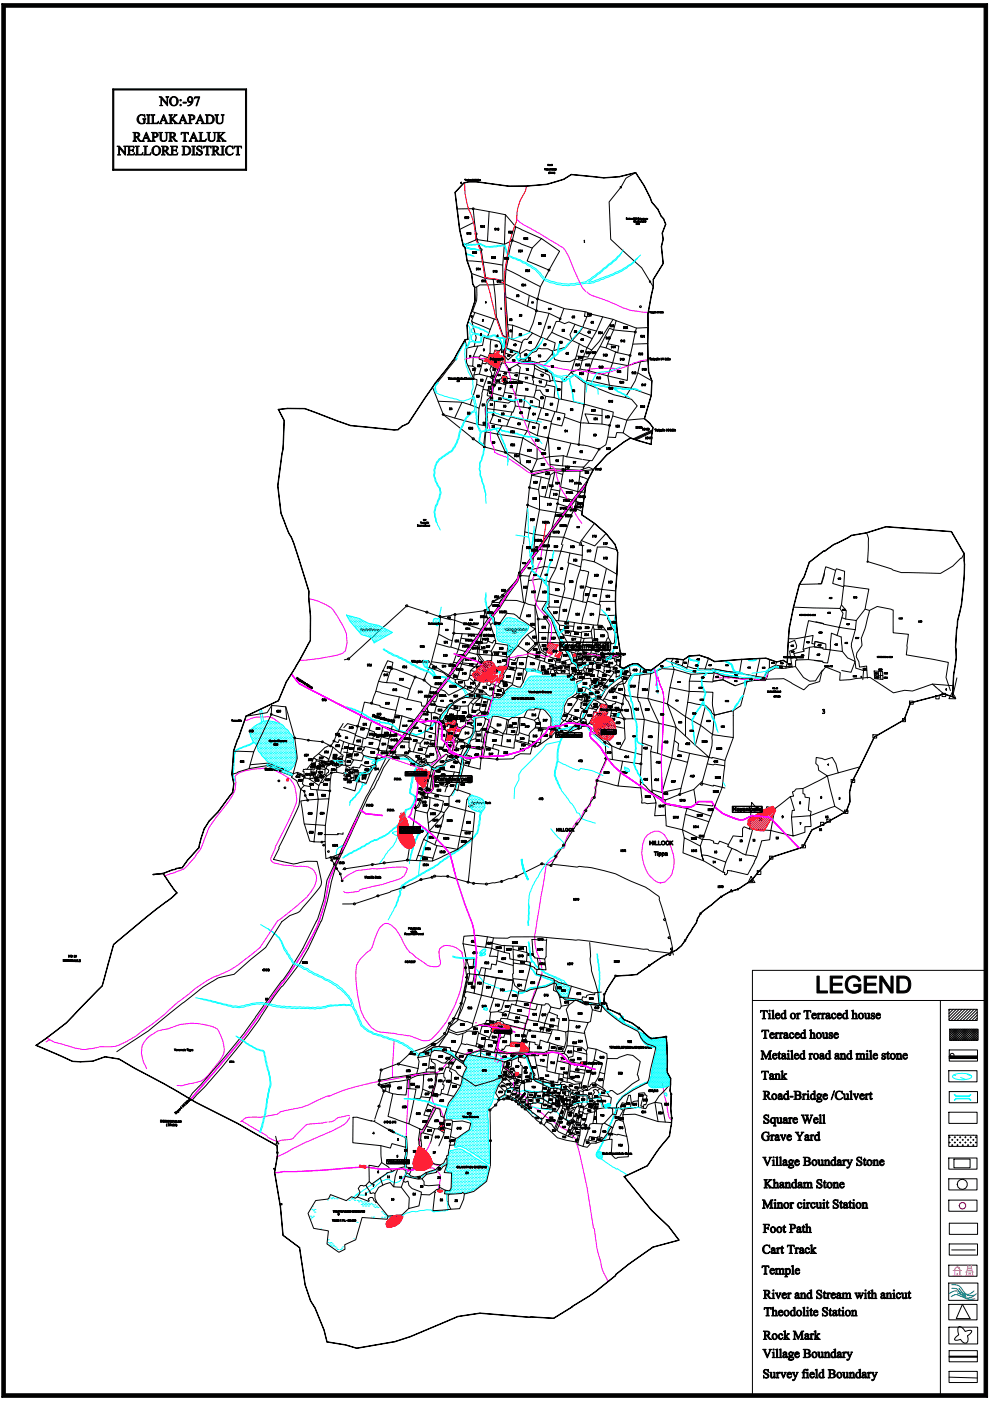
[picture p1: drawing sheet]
<svg xmlns="http://www.w3.org/2000/svg" width="210mm" height="297mm" viewBox="0 0 210 297" stroke-linecap="round" stroke-linejoin="round" font-family="sans-serif">
<g fill="none" stroke="#f0f" stroke-width=".21">
<path d="M109.6 46.5a12.5 12.5 0 0 0 3.8 2.4l6.1 3.7 1.2 1.9 1.8 4.2a9.3 9.3 0 0 0 1.8 3.1M101.6 75.9l.7 .1 .6-.1M101.7 75.9l-1.5-.1-1.6 .4M106.1 77.5a19.9 19.9 0 0 0-1.8 6.6 4.9 4.9 0 0 0-1.2 4.3l.1 .5a11.5 11.5 0 0 1 1 4.7l.5 1.1 .3 1.2M123.9 78.8l-1.7-.3a21.8 21.8 0 0 1-5.7-.8l-1.3-.3a6 6 0 0 0-2.9-.3l-1.6-.1-.7-.2h-3a8 8 0 0 1 1.3 4.1l2.1 6a28.8 28.8 0 0 0 3.4 7.7l2.4 3.7 .7 .6a1.27 1.27 0 0 1 1 1.1l.4 1.6a11.1 11.1 0 0 0 2.7 4.8l.5 1.5 1.9 3.1M124.5 61.9l1.1 .8 3.8 1.3a18.2 18.2 0 0 0 7.6 2.2l.5 .1M137.5 76.3h-.7a8.4 8.4 0 0 0-3.5 1.3l-2.1 .6a8.2 8.2 0 0 1-7.2 .5h.3a1.84 1.84 0 0 1 1.7-.5 18.1 18.1 0 0 1 5.1 .1M104.9 95.9l1.1 .5a10.3 10.3 0 0 1 4.3 2.4l1.7 1.3a2.29 2.29 0 0 0 2.5-.1 15.2 15.2 0 0 1 5.8-.2h3.2M115.3 115.4l-.2 .5a16.1 16.1 0 0 1-1.5 5.8l-.5 1-.1 .4 .3 1.3 .3 2.9 .2 1 .7 .9a12.1 12.1 0 0 1 2.5 3.2v1.9l-.3 2.1M124.4 102.7l-2.1 2.6-12.2 16.8a9.1 9.1 0 0 1-2.1 3.4l-2.2 3.4-10.4 14.3-.3 .6-12.5 16.3M124.5 102.3l-2 2.5-12.5 17.3-.2 .8-2.3 3a35.8 35.8 0 0 1-3.9 5.7l-8.2 11.4-.3 .6-12.6 16.4M65.5 126.9l2.1 .6a5.8 5.8 0 0 1 3.9 3.1l1.1 1.8a6 6 0 0 1 .7 5.6 7.6 7.6 0 0 1-4.2 1.4l-5.6 .6"/>
<path d="M96.3 138.6l5 1.7 1.2 1.1 .3 .8M96.3 138.5l5 1.7 1.3 1.2 .4 .8M116.9 138.8a1.27 1.27 0 0 1-1.9 .2 8.4 8.4 0 0 0-4.7 0l-2.4 .6-.3 1.7M123.6 138.7h1.4a7.9 7.9 0 0 1 3.5 .8M131.6 138.5l-.3 .3-1.5 .4M51.9 152.8l.5-.1a8.2 8.2 0 0 1 5.5-.4l1.4 1M88.1 152.8l1.4 .4M88.1 152.7l1.4 .4zM88.4 152.3l2 .6 1.3 .1a1.64 1.64 0 0 0 1.5 .1l-.6 3.5a7.1 7.1 0 0 0 .3 3.3l.4 .9M89.5 153.2l1.9-.4zM89.5 153.1l1.9-.4zM91.4 152.7l1.8 .3z"/>
<path d="M91.4 152.8l1.7 .3zM93.1 153.1l.4 .4zM93.2 153l.4 .4zM93.5 153.5l.3 1.3zM93.6 153.4l.3 1.5zM93.6 156.7l.7 .6zM93.7 156.7l.6 .5zM93.8 154.8l-.2 1.9zM93.9 154.9l-.2 1.8zM94.3 157.3l.3 .4zM94.3 157.2l.4 .4zM94.6 157.7l1 1.6z"/>
<path d="M94.7 157.6l.9 1.6zM95.1 157l-.2 1.1M95.6 159.3l1.1 .6zM95.6 159.2l1.1 .6zM95.7 157l.5 .1-.1 .7-.9 1.4v.2l1.3 .7 .2 .4M96.4 157v1.4l-.3 1 .1 .3-.1 .2M96.7 159.9l.7 .3zM96.7 159.8l.8 .4zM97 154.2l-.6 2-.5 .8M99.8 158.3l2.8 .5M103.9 152.4l-1 4.1-.6 3.9M105.4 144.5l-.2 .4a6 6 0 0 0-.7 3.1l-.9 3.4-.6 .3-1.5 .1a1.36 1.36 0 0 0-1.7 .6l-.1 .2-2 1.9-.7-.1"/>
<path d="M108 159.9l2-.5zM110 159.3l2-.8zM110 159.4l2.1-.8zM112 158.5l2.1-1.6zM112.1 158.5l2.1-1.6zM114.1 156.9l1.7-1.6zM114.2 156.9l1.7-1.5zM116.3 154.2l1.8-.3zM116.3 154.2l-.5 1.1zM116.4 154.2l-.5 1.2zM116.4 154.2l1.7-.2zM118.1 154l.8-.1z"/>
<path d="M118.1 153.9h.8zM118.9 153.9l1.6-.6zM120.5 153.3l1.6 .1zM122.1 153.4l2.7 .6zM122.1 153.3l2.7 .6zM124.8 154l.7 .4zM124.8 153.9l.8 .5zM125 155.8l.3 .7zM125.1 155.8l.3 .6zM125.3 156.5l1.2 1zM125.4 156.4l1.1 1.1zM125.5 154.4l-.5 1.4z"/>
<path d="M125.6 154.4h.1M125.6 154.4l-.5 1.4zM126.4 155.2l-1.2 .3M126.5 157.5l.8 1zM126.5 155.5l-1.4 .3M126.5 157.5l.9 .9zM127.3 158.5l.6 .9zM127.4 158.4l1.7 2.7zM127.9 159.4l1.1 1.7zM138.8 141.6l.5 2.3-.1 1.5M138.8 141.6l.6 2.3-.2 1.5M139.4 143.3l.1 .2z"/>
<path d="M139.5 143.5l.6 1.8zM140.1 145.3l.4 .9zM140.3 159.8v1.9zM140.5 146.2l.2 .9zM140.5 157.3l-.2 2.5zM140.6 155.5l-.1 1.8zM140.7 153.8l-.1 1.7zM140.7 152v1.8zM140.7 147.1l.1 1.1zM140.7 150.2v1.8zM140.8 148.2l-.1 2zM151.7 143.7h3"/>
<path d="M151.7 142.7l3 1h.3a7.4 7.4 0 0 0 4 .2l3.4 .2 .4-1.2M75.8 173.2l-3.5 7.7a30.4 30.4 0 0 0-2.9 7.9 42.2 42.2 0 0 1-2.2 7.7l-2.5 4.6-1.6 2.6-3.6 5.1a166.1 166.1 0 0 1-14.4 18.8l-4.7 5.5M75.9 173.3l-3.1 6.7M76.3 171.7l1.3 .9 3.5 .4M76.4 171.6l1.2 .9 3.5 .4M79.9 160l.6-.1 1 .6 .3-.3M80 160.1l.5-.1 1.1 .7 .2-.3 7.7 2.6M86.7 173.2a42.9 42.9 0 0 1 8.7 7.8l1 3.8a68.9 68.9 0 0 0 3.8 11.1l.5 3.4a15.6 15.6 0 0 1 .2 5.7l-.2 3.2M86.7 173.1a43.9 43.9 0 0 1 8.8 7.8l1 3.9a71.9 71.9 0 0 0 3.8 11.1l.3 1.3 .6 4.7v1.1M88.6 164.7l-.3 5.1-.9 1.8-.2 .9-.6 .7M88.7 164.7l-.1 1.1 .1 .9-.4 3.2-.8 1.7-.2 .9-.6 .8M92.2 163.3a5.3 5.3 0 0 0-.3 3.1 1.53 1.53 0 0 1-1.1 1.7l-.3-.1-.6-.6"/>
<path d="M93.3 160.8l-1.9 1.5M94.4 160l-1.1 .8M97.4 160.2l1.6 .6zM97.5 160.2l1.6 .5zM99 160.8l1.7-.1zM99.1 160.7l1.6-.1zM100.7 160.6l1-.3zM100.7 160.7l1-.3zM101.7 160.3l1.6 .1zM101.7 160.4l1.6 .1zM103.3 160.5l1.7-.1zM103.3 160.4l1.7-.1z"/>
<path d="M105 160.3l1.7-.1zM105 160.4l1.7-.1zM106.7 160.2l1.3-.3zM106.7 160.3l1.3-.3zM108 160l2-.6zM128.8 160.8l-1.3 2.9a3 3 0 0 1-1.1 1.8l.3 .8-.5 .7 .2 .5-.1 1.3-.8 .4-.2 .7-.1 1-.7 .3-.6 .7-.6 1.3a15.3 15.3 0 0 0-3.4 5.2l.1 .8-.4 .6-1.1 .4-.4 .9v.6l-2.1 1.5-.2 .4-2.1 13.6a8.7 8.7 0 0 0 .2 4.7M129 161.1l1.2 1.4zM129.1 161.1l1.2 1.4zM130.2 162.5l1.8 1.6zM130.3 162.5l1.7 1.5zM132 164.1l1.4 .9zM132 164l1.4 .9z"/>
<path d="M133.4 165l2.1 1.4zM133.4 164.9l2.1 1.5zM135.5 166.4l1.9 1.3zM135.5 166.3l1.9 1.4zM137.3 177a2.47 2.47 0 0 1 4.2 1 7.8 7.8 0 0 1 .8 7.8l-.6 .6a2 2 0 0 1-2.9 .3 8 8 0 0 1-2-8.9zM137.4 167.7l2.6 1.8zM137.4 167.7l2.7 1.7zM140 169.5l.8 .7zM140.1 169.4l.8 .7zM140.3 161.7l.1 2.2zM140.4 163.9l.1 3.1zM140.4 167.7l.2 .3z"/>
<path d="M140.4 167v.7zM140.6 168l.1 1.4zM140.6 169.5v.4zM140.6 169.4v.1zM140.8 170.2l.7 .3zM140.9 170.1l.6 .3zM141.5 170.5l1.8 .3zM141.5 170.4l1.8 .3zM143.3 170.8l1.4 .3zM143.3 170.7l1.5 .3zM144.7 171.1l1.9 .1zM144.8 171l1.7 .1z"/>
<path d="M146.5 171.1l.7-.3zM146.6 171.2l.6-.4zM147.2 170.7l1-.8zM147.2 170.8l1-.8zM148.2 169.9h2.8zM148.2 170h2.7zM153 172.2l.5 .3zM153.5 172.5l1.3 .6zM154.8 173.1l1.5 .6zM156.3 173.7l.7 .1zM157 173.8l.8-.1zM157.8 173.7l1.2-.5z"/>
<path d="M159 173.2l.5-.3zM159.5 172.9l1.7 .1zM161.2 173l.6 .1zM34.9 185.7l2.7-.9a4.6 4.6 0 0 0 3-2.2l1.2-1.6a6.8 6.8 0 0 0 1.6-3.1l.5-1.4a18.2 18.2 0 0 1 4-5.7l.6-.9a5.5 5.5 0 0 0 1.3-5.3 2.99 2.99 0 0 1 2.2-1.2l1.8-.3 1.4-.1a5.4 5.4 0 0 1 3.6 .6l1.4 .7a4.3 4.3 0 0 1 2.6 3.6 5.2 5.2 0 0 1-.6 4.1l-3.8 7.5-1 2.7a1.18 1.18 0 0 0 1.4 .9l1.2 .3 3 .3h.8a3.8 3.8 0 0 1 2.9 1 3 3 0 0 1 0 3.2 12.8 12.8 0 0 1-3.8 4.3l-4.1 3.1-3.6 5.6-3.3 2.6a18.6 18.6 0 0 1-6.5 3.6 34.7 34.7 0 0 0-6.6 4.6l-1.8 1.5a57.2 57.2 0 0 1-10.2 7.7 7.8 7.8 0 0 1-5.6 1l-1.6 .4a7.6 7.6 0 0 1-5-.5 14.6 14.6 0 0 1-4.7-1.8M72.7 180.1l-.3 .7a28.8 28.8 0 0 0-3.2 9.6l-1.5 4.9a48.1 48.1 0 0 1-4.9 9.2l-3.1 4.1a170.7 170.7 0 0 1-15.5 20.2l-3.7 4.3M72.7 186.5l.1-.1a6.5 6.5 0 0 1 5-2l1.2-.2h1a23.7 23.7 0 0 1 6.2-.3l.2 .3a2.75 2.75 0 0 1-2.1 2.3l-3 1-4.3 .9-.7 .3-.2 .3-2.4 .3-.5-.1-.3-.2M97.9 201.9a9.3 9.3 0 0 1 .2 5.6 22.5 22.5 0 0 1-6.5 12.7 2.92 2.92 0 0 1-3.1 0l-1.5-.6-5.6-.7a3.7 3.7 0 0 1-3.1-1.6 10.9 10.9 0 0 1-2.4-6.3l-.2-1.6a16.8 16.8 0 0 1-.1-4.7 7.2 7.2 0 0 1 2.9-3.2l.5-.7 .5-1.8a5.2 5.2 0 0 1 2.1-3.2 1.87 1.87 0 0 1 1.9 .8l.8 .9 1.4 2.6a5.1 5.1 0 0 0 1.9 2.2l.6 .6 1.5 1.1a3.4 3.4 0 0 0 3.4 .8 1.41 1.41 0 0 0 .1-1.8v-.7a1.59 1.59 0 0 1 2-1.8 3.5 3.5 0 0 1 2.8 1.6M100.9 216.8l.1 .1M101.2 203l-.4 5.2M101.6 217.3l1.3 .1 1.5 .4h1.2l3.5 .9M101.6 217.4h1.3l3.3 .7-.7 4.3a2.47 2.47 0 0 0 2.3 .9l3.7 .3 1.6-.2a8.1 8.1 0 0 0 4.1-.3 3.1 3.1 0 0 1 3 1.6 2.92 2.92 0 0 0 3.1 1.1l3 .9M106.1 218.4l-.7 4.1-.3 .5-.4 .2-3-.6-2.5 .6-1 .6a2 2 0 0 1-1.7 .8l-1.9 1.1a3.3 3.3 0 0 1-3.7 1.8l-2 .3a126.9 126.9 0 0 0-16.2 3.5l-3 1.2"/>
<path d="M109.3 218.8l-3-.7-.2 1.2a7.1 7.1 0 0 0-.4 3.2 7.8 7.8 0 0 0 3.9 .8l1.9 .2 1.6-.2a8.3 8.3 0 0 0 4.1-.2 3.1 3.1 0 0 1 3 1.6 2.86 2.86 0 0 0 3.1 1.1l3 .9M113.9 201.9a10.3 10.3 0 0 1 1 5l-.4 1.1-.3 .4-.2 .5 .2 .3-.3 .6h-.2l-.3 .6-.3 1a4.2 4.2 0 0 0-.7 2.3l-.4 2.6-.3 .8h-.3l-.2 1-.2 .1-2.8-.7M10.6 220.5l-.8 .4M31.1 226.6a7.4 7.4 0 0 1-.9-4.9 6.5 6.5 0 0 1 5.4-3.6 12.1 12.1 0 0 1 10.5 .1l.3 .3a8 8 0 0 1 1.1 4.9l-.9 1.5-1 1.2a8.9 8.9 0 0 1-3.2 3.2l-3 .7a2.68 2.68 0 0 1-1.8 .2M69.9 232.3a17.1 17.1 0 0 0-4.5 2 16.8 16.8 0 0 1-5 1.2l-.9 .2-.7 .6a19.3 19.3 0 0 1-5.6 .6 2.28 2.28 0 0 0-2.1 .9h.3l.5 .2 4.6 2.7a4.4 4.4 0 0 0 2.5 1.3l.7-.3 2-.1 .4-.2 1.4-1.5a3.4 3.4 0 0 1 3.7-1.7l2.2-.3M74.1 236.6l-.2-.1-2.1 .4a3.2 3.2 0 0 1-2 1M74.2 237a4.5 4.5 0 0 1-2.9 2.3 121.3 121.3 0 0 0-12.2 5.8l-.4 .1M83.6 220.8l-.3 7.6M86.6 228.9l-.4 12M88.5 227.8l-1.3 .3M88.5 227.8l-1.2 .3M92.6 234.9h.2a.73 .73 0 0 1 .7 .5l.8 1.7-.2 1.5"/>
<path d="M92.7 227.4l-.3 2.4-.5 1.5a2.9 2.9 0 0 0 .3 2.8l.1 .5-.1 .3-1.7 3.6-.8 1.3-.5 .2-.2 1.9M93 237.5l.3 .4a1.56 1.56 0 0 1 .9 1.2M105.1 223.1l-.1 2M105.3 223.1l.7 .2 .4 1.2M105.5 225.2l.7-.7a1.31 1.31 0 0 1 .4 1.6 3.8 3.8 0 0 1 2.5 2.8M107.8 223.3l-1.1 1.1-.5 .1M108.9 229.5v.8a.96 .96 0 0 0 .6 1.3l1.9 .9 .6 1.5 2.4 1.4 1.3 1.2 3.3 2.4a4.8 4.8 0 0 1 2.7 2.1 1.09 1.09 0 0 1 .6 1.3l.2 .6a138.1 138.1 0 0 1 3.4 17.3l.2 .3a40.7 40.7 0 0 0 2 9.3l.9 1.8M118.9 224.9l2.9 .5M121.8 225.5l1.2 .2M140.4 229.4l1 4.6a6.4 6.4 0 0 0 .8 3.3l.2 .1M87.9 247.9l-.7 .2-1.7-.3a26.2 26.2 0 0 1-8.1-.4l-2.7 .2a162.3 162.3 0 0 1-14.5 .8l-1.9 .2M87.9 248l-.7 .2-1.7-.3a25 25 0 0 1-8.1-.5l-8.8 .7-8.4 .3-1.9 .3"/>
<path d="M88.8 246.1l.8 .6M89 241.5l.1 1.2 .1 .6-.7 2 .1 .5 .3 .4a2.28 2.28 0 0 1-1.8 1.8l-1.1 .8-.5 1.6M90.8 246.6v.9l.6 .2a2.02 2.02 0 0 1 1.7 .9 1.81 1.81 0 0 1 .2 1.9l-.2 1.2 .2 .5M91.3 242.3l-1 1.9a3.2 3.2 0 0 0-.7 2.5 4.6 4.6 0 0 1 2.9 .3l.9 .1"/>
</g>
<g fill="none" stroke="#0ff" stroke-width=".21">
<path d="M98.1 51.5l.7 .3 2.5-.1a.85 .85 0 0 1 1.1 .2l.7 .3 .7 .1 2.3-.3a.82 .82 0 0 1 1.1 .2l.7 1.9 2.5 1 .6 .4a8.5 8.5 0 0 1 4.6 3.6l.5 .2a13.6 13.6 0 0 0 7.1 .7l1.1-.3M98.2 51.7l.3 .1 .1 .5 .4 .3 .9 .3 2.1 .1M98.9 53.8l1.7 .6M98.9 53.9l1.5 .4M101.6 53l-.9-.3h-.8l-.7-.3-.3-.3 2.2-.2a1.93 1.93 0 0 1 1.9 .5h1.6l2.4-.3 .4 1.3a1.15 1.15 0 0 0 .8 1.1l1.7 .7a12.2 12.2 0 0 1 4.4 2.8l.4 .5a3.3 3.3 0 0 0 2.7 1.5 12 12 0 0 0 5.8 .3l1-.2a6.1 6.1 0 0 0 3-.6l1.9-.7a18.2 18.2 0 0 0 5.4-3.2l.7-.9M131.8 53.6l-1.1 1.5-5.8 4.7 1.1-.2 1.6-.7a19.3 19.3 0 0 0 5.9-2.8l2.4-2M132.2 53a15.3 15.3 0 0 1-3.4 3.3l-2.5 2.1-2 1.3M96.5 76.1l.3 .2M96.6 75.9l.4 .1M99.1 68.8h.1a2.48 2.48 0 0 1 .6 2.2v.2a3.8 3.8 0 0 1-.8 2.4h-.2v-.5l-.2-.4-1.9 3.5M99.3 68.2l.4 .3a3.1 3.1 0 0 0 1.9 .9l1.2 .6 .8 .7M100.2 70.9h.7a.86 .86 0 0 1 .9 .2 .86 .86 0 0 1 .2 1l-.2 .4-1-.1-.7-.3-.1-.5z"/>
<path d="M103.5 70.5l-2.4-1a.67 .67 0 0 0-1.1 .4 .67 .67 0 0 0 .9 .8l1.2 .2 1.3 .5 .8-.2a1 1 0 0 1 1.4 .3l1.3 .2 .1 1.1a1.01 1.01 0 0 0 1 1.3l1.4 .5a.54 .54 0 0 1 .6 .8l-.3 .2v.3l.2 .2 .6-.2a1.24 1.24 0 0 0 1.5-.5l.7-.8a5.5 5.5 0 0 0 2.6-2.8M106.6 73.4l-.3-.7a1.35 1.35 0 0 0-1-1.2l-.4-.3-1 .2a1.34 1.34 0 0 1-1.4-.2l-.1 .1-.3 1.2-1 .2a1.37 1.37 0 0 0-1.5 0 1.71 1.71 0 0 1-1 1.4 9.9 9.9 0 0 0 1.5 6.2l.2 .4a3.8 3.8 0 0 1-.3 2.4v.4a2.15 2.15 0 0 1 .8 1.8l.2 .4v1.3l.2 1.7a4.4 4.4 0 0 0 .8 2.7l.9-.1a9.2 9.2 0 0 0 .3-3.5v-1a2.24 2.24 0 0 1 .7-2.1h.4a2.22 2.22 0 0 0 2.4-.4l1.2 .3a2.19 2.19 0 0 0 2 0 2.72 2.72 0 0 1 2.7 1.4l1.3 .4M106.7 74.1l-.1-1.1-.4-.9v-.4l.5 .1 .2 .9a1.35 1.35 0 0 0 1.3 1.6l.9 .4a.53 .53 0 0 1 .6 .1 .53 .53 0 0 1 .1 .5l-.3 .4 .2 .4a1.47 1.47 0 0 0 1.8 .8 7.3 7.3 0 0 1 4.8 1.7 2.31 2.31 0 0 1 1.3 2.2l.4 1.1 .5 2.4M112.6 70.4l-2.5 1a2.08 2.08 0 0 1-1.9 .3l-.2-.2-1 .3M114.9 72.5l-.5 .9-.8 .7a3.9 3.9 0 0 0-1.9 1.8l-.4 .2h-.8l-.5 .2 .2 .4 1.1 .1a6.7 6.7 0 0 1 3.6 .7h.3l.6-.4 1.1-1.1a1.25 1.25 0 0 0 .5-1.6M118.6 72.9l-.3 1.4a1.05 1.05 0 0 1-.7 1.1l-.1-.5M120.7 72.7l-.3 .4a2.25 2.25 0 0 1-1.2 1.2l-.7 .4-.2 .5-.9 .5-2.1 1.9 .2 .3 1.7 1.1 .3 .5a4.4 4.4 0 0 0 2.9 .1l.6 .3 .8-.5h.4l1.7 1.3M123.5 69.4l-2.7 3.3-.4 .2a3.3 3.3 0 0 1-1.8 1.6l-.2 .1 .1-.5 .2-1.2M131.6 77.8l-.2 .1a11.2 11.2 0 0 1-4.5 1.1l-.3 .1-1.2 2.3M92.5 81.2l.3 .3M92.5 81.5v.1a1.63 1.63 0 0 0 .2 1.5M92.7 80.9l.1 .2 .2 .1"/>
<path d="M92.8 81.1a1.51 1.51 0 0 0-.1 2.3l1.6 .6 2.5 .6a3.5 3.5 0 0 0 3.4-.3l.5 1.4v1.3a5.5 5.5 0 0 0-2.6 3.2l-.5 .8a10 10 0 0 1-1.8 4.5l-1.6 1.1a4.2 4.2 0 0 0-1.9 5l.4 1.3a2.67 2.67 0 0 1 .4 2.7l-.4 1.1a3.7 3.7 0 0 0 0 4.1M100.6 84.2l-.3 .2M103.2 87.4h.5a2.23 2.23 0 0 1 1.7 .3l2.2 .5 1.5 .2 1.4 .4 4.4 .7M105 87.5l-1.7 .1v2.9l-.1 .7 1.1-.1a1.9 1.9 0 0 1 2-.1l.2 .3 3.2 .6 2.1 .6a4.1 4.1 0 0 1 2.5 .6l.7 .9M107.8 97.9a10.7 10.7 0 0 0-1.5-5 2.47 2.47 0 0 0-.9-1.6l-.2-.3-2.3 .5a.85 .85 0 0 0-1 1.1 .91 .91 0 0 0 .4 1.5l.5 .4a7.1 7.1 0 0 1-.9 3.7l-.1 1.2 .1 1.4 .8 2.1 .3 1.7 .1 2.1M107.9 84.6a1.94 1.94 0 0 0 2.1 .2h1.1M114.4 93.3a2.9 2.9 0 0 0-2.5-.6l-2.2-.7-2.6-.5a1.01 1.01 0 0 1-1.1-.6h-.7l.2 .4a5.6 5.6 0 0 1 1.4 2.6 7.5 7.5 0 0 1 .8 4.7M118.8 84.6l-.3-.3-.2-1.9-.8-2.4 .1-.3 .4 .2a1.64 1.64 0 0 1 1.5 1h.4l.8-.7 1 4.7M119.2 80.1l1.1 .2-.4 .4a.59 .59 0 0 1-.7-.6zM123.9 80.9l-1.5-1.1a.82 .82 0 0 0-1.3 .3l-.2 .1v.2l.8 4.7 2.2 .5M123.9 80.9a8.9 8.9 0 0 0 3.8 1h.3a7 7 0 0 1 3.4 1.3l1.9 .9M123.9 80.7l1.6 .7 5.5 .9 .6-.1a5.7 5.7 0 0 0 2.9 .1l1.5 .6"/>
<path d="M124.6 81.3l-.2 1.8M126 81.6l.1 .2a1.54 1.54 0 0 1 .8 1.8M135.4 82.7h-.2a1.42 1.42 0 0 0-1.4-.1h-1.6l-1.9-.3 .8 .7 1.4 .5 1.1 .9M103 105.1l-.4-2.1-.7-2.2-.1-.8a.93 .93 0 0 1 0-1.1 1.62 1.62 0 0 1 .4-1.5l.5-2.3a.61 .61 0 0 0-.3-.8l-.8-.7 .3-1.8-.1-.4a4.1 4.1 0 0 1-.7-3.1l-.2-.7-.2-.3a3.9 3.9 0 0 0-2.4 3l-.5 1.1a13.1 13.1 0 0 1-1.8 4.1 11.5 11.5 0 0 0-3.3 2.7 4.9 4.9 0 0 0-.2 3.7l.4 1a2.8 2.8 0 0 1 .4 2.7l-.4 1.2a4 4 0 0 0-.4 3.1l.4 1.5 .5 1M109.4 113.5l2.7 .3M111.9 107.8l.2 1.8v3.7l.3 2.1M112.5 117.9l.3 1.8 .3 .3-.4 1 1.8 1.5a1.46 1.46 0 0 1 1 1.2 1.25 1.25 0 0 1 .6 1.3v.6a6.8 6.8 0 0 1-.6 3.7l.1 .1a7.3 7.3 0 0 1 2 3.1l.2 .3a17.8 17.8 0 0 0 2 4.4l1.4 2.4a1.67 1.67 0 0 0 1 1.3l.1 .7-.3 .2M112.8 115.4l-.1 .7a2.07 2.07 0 0 1-.2 1.8l-.1-2.4M112.9 115.5a5.4 5.4 0 0 1-.3 2.6l.3 .9a.7 .7 0 0 0 .3 .8v.4l-.4 .6 1.8 1.7a1.38 1.38 0 0 1 1 1.1l.2 .1 .2-2a7.4 7.4 0 0 1 1.1-3.3l.4-1.6v.1a8.6 8.6 0 0 1-1.1 3.4l-.4 2.5a1.38 1.38 0 0 0 .3 1.5v1.4a6.7 6.7 0 0 1-.5 3.5l.7 1a8.8 8.8 0 0 1 1.8 3.5 .44 .44 0 0 0 .4 .4 .44 .44 0 0 0 .5-.3l.3-.4 .4-.8 .6-.8M113.3 111.6l-.4 3.8M113.3 112.4l-.2 3M73.5 130.4l2.6 .7 2.1 1.1 2.1 .4 3 1.5-3.9 2.2-.6-1.1-2.1-.7-2.5-2.8z"/>
<path d="M73.5 130.4h.1M73.7 130.7h.1M73.8 131h.3M74.1 130.7h.3M74.1 131.2h.3M74.3 131.8h.1M74.4 131.5h.2M74.4 131h.2M74.5 132h.1M74.6 131.2h.3M74.6 131.8h.3M74.6 130.7h.1"/>
<path d="M74.7 132.3h.2M74.9 132h.3M74.9 131.5h.3M74.9 131h.3M75 132.6h.2M75.2 131.8h.2M75.2 132.3h.2M75.2 131.2h.2M75.2 132.8h.2M75.4 132.6h.3M75.4 132h.3M75.4 131.5h.3"/>
<path d="M75.4 133.1h.3M75.4 131h.2M75.7 132.8h.3M75.7 133.4h.2M75.7 132.3h.3M75.7 131.2h.3M75.7 131.8h.3M75.9 133.1h.3M75.9 133.6h.3M76 132.6h.2M76 132h.2M76 131.5h.2"/>
<path d="M76.2 133.4h.3M76.2 133.9h.3M76.2 132.3h.3M76.2 132.8h.3M76.2 131.8h.3M76.2 131.2h.2M76.5 133.6h.2M76.5 134.2h.2M76.5 133.1h.2M76.5 132.6h.3M76.5 132h.3M76.5 131.5h.3"/>
<path d="M76.7 133.9h.3M76.7 134.4h.3M76.7 132.8h.3M76.7 133.4h.3M76.8 131.8h.2M76.8 132.3h.2M77 134.2h.3M77 133.1h.3M77 133.6h.3M77 132h.3M77 132.6h.3M77.2 134.7h.1"/>
<path d="M77.3 134.4h.2M77.3 133.4h.2M77.3 133.9h.2M77.3 132.3h.2M77.3 132.8h.2M77.3 131.8h.1M77.5 134.7h.3M77.5 133.6h.3M77.5 134.2h.3M77.5 132.6h.3M77.5 133.1h.3M77.5 132h.3"/>
<path d="M77.8 133.9h.3M77.8 134.4h.3M77.8 132.8h.3M77.8 133.4h.3M77.8 132.3h.3M78 135h.1M78.1 134.2h.2M78.1 134.7h.2M78.1 133.1h.2M78.1 133.6h.2M78.1 132.6h.2M78.3 135h.3"/>
<path d="M78.3 134.4h.3M78.3 133.4h.3M78.3 133.9h.3M78.3 132.3h.3M78.3 132.8h.3M78.6 134.7h.3M78.6 133.6h.3M78.6 134.2h.3M78.6 132.6h.3M78.6 133.1h.3M78.8 135.2h.1M78.9 135h.2"/>
<path d="M78.9 133.9h.2M78.9 134.4h.2M78.9 132.8h.2M78.9 133.4h.2M78.9 132.3h.1M78.9 135.5h.2M79.1 135.8h.3M79.1 135.2h.3M79.1 134.2h.3M79.1 134.7h.3M79.1 133.1h.3M79.1 133.6h.3"/>
<path d="M79.1 132.6h.3M79.4 136.3h.1M79.4 136h.3M79.4 135.5h.3M79.4 135h.3M79.4 134.4h.3M79.4 133.4h.3M79.4 133.9h.3M79.4 132.8h.3M79.7 135.2h.2M79.7 135.8h.2M79.7 134.7h.2"/>
<path d="M79.7 133.6h.2M79.7 134.2h.2M79.7 132.6h.2M79.7 133.1h.2M79.9 135.5h.3M79.9 135h.3M79.9 133.9h.3M79.9 134.4h.3M79.9 132.8h.3M79.9 133.4h.3M80.2 135.8h.1M80.2 135.2h.3"/>
<path d="M80.2 134.7h.3M80.2 134.2h.3M80.2 133.1h.3M80.2 133.6h.3M80.2 132.6h.1M80.5 135h.2M80.5 135.5h.2M80.5 134.4h.2M80.5 133.4h.2M80.5 133.9h.2M80.5 132.8l.2 .1M80.7 135.2h.3"/>
<path d="M80.7 134.7h.3M80.7 133.6h.3M80.7 134.2h.3M80.7 133.1h.3M81 135h.3M81 134.4h.3M81 133.9h.3M81 133.4h.3M81.3 134.7h.2M81.3 134.2h.2M81.3 133.1h.1M81.3 133.6h.2"/>
<path d="M81.3 137.6l2.1 1.4 .7 .2 1.7 .8 1.6 1 2.4 1.1a3.4 3.4 0 0 1 2.3 1.5l2 .1a.66 .66 0 0 1 .8 .4l.2 .3 1.6 .8a3.4 3.4 0 0 1 1.9 1.7l.3 .6-2 1-1.8 1.2M81.5 137.5l.1 .2 1.9 1.1 .9 .3 1.7 .8 3.2 1.8a6 6 0 0 1 2.9 1.7h.1a1.93 1.93 0 0 0-1.4-1.7l-.4-.1M81.5 135h.2M81.5 133.9h.3M81.5 134.4h.3M81.5 133.4h.3M81.8 134.2h.3M81.8 134.7h.2M81.8 133.6l.3 .1M82 134.4l.3 .1M82.1 133.9h.2M82.3 133.7h.1"/>
<path d="M82.3 134.2h.3M82.6 133.9h.2M82.6 134.5h.1M82.8 134.2h.3M91.9 131.7h.2M92.1 131.2l.4-.1a.51 .51 0 0 1 .6 .1 .51 .51 0 0 1 .2 .6 .91 .91 0 0 1-.6 .8l-.2-.2a.75 .75 0 0 1-.4-1.2zM92.1 132h.2M92.1 131.4h.2M92.3 131.7h.3M92.3 132.3h.3M92.3 131.1h.1M92.6 132h.3"/>
<path d="M92.6 132.6h.3M92.6 131.4h.3M92.9 132.3h.2M92.9 131.7h.3M93.2 131.4h.1M93.6 128.7l-.5 2.4M103.1 126a2.82 2.82 0 0 0 0 1.9l.4 1.8 .4 .8 .6 .6a1.41 1.41 0 0 0 .5 1.3l.3 .4M103.1 125.7a7.7 7.7 0 0 0 1.2 5l.3 .3a1.56 1.56 0 0 0 .9 1.5M105.3 132.8h.1M105.3 132.9h.1M105.4 134.7h.1M105.4 134.1h.1"/>
<path d="M105.4 134.4h.3M105.4 133.8h.3M105.4 132.6h.3M105.4 133.2h.3M105.4 135h.3M105.5 132.5l.1 .1a.83 .83 0 0 0 1-.6 1.73 1.73 0 0 1 2.5-.8l3 1.5a1.81 1.81 0 0 1-1 1.8l-1.2 1.3a3.6 3.6 0 0 1-1.2 2.1l-.7 .9h-.3l.1-1.7a.63 .63 0 0 0-.7-.9h-.3a1.33 1.33 0 0 1-1.4-1.7l-.1-1.7zM105.6 135.5h.1M105.7 135.2h.3M105.7 134.7h.3M105.7 134.1h.3M105.7 132.9h.3M105.7 133.5h.3"/>
<path d="M105.7 135.8h.3M106 135.5h.3M106 135h.3M106 133.8h.3M106 134.4h.3M106 133.2h.3M106 132.6h.3M106.3 135.8h.3M106.3 135.2h.3M106.3 134.1h.3M106.3 134.7h.3M106.3 133.5h.3"/>
<path d="M106.3 132.9h.3M106.3 132.3h.3M106.6 136.1h.2M106.6 135.5h.2M106.6 134.4h.3M106.6 135h.2M106.6 133.8h.3M106.6 133.2h.3M106.6 132.6h.3M106.6 132.1h.3M106.8 135.3h.3M106.8 135.8h.3"/>
<path d="M106.8 134.7h.3M106.9 134.1h.2M106.9 133.5h.2M106.9 132.3h.3M106.9 132.9h.2M106.9 131.8h.3M107.1 135.5h.3M107.1 136.1h.3M107.1 135h.3M107.1 134.4h.3M107.1 133.8h.3M107.1 132.6h.3"/>
<path d="M107.1 133.2h.3M107.2 132.1h.2M107.2 131.5h.2M107.4 135.8h.3M107.4 135.3h.3M107.4 134.7h.3M107.4 134.1h.3M107.4 132.9h.3M107.4 133.5h.3M107.4 132.3l.3 .1M107.4 131.8h.3M107.4 131.2h.3"/>
<path d="M107.7 138.7h.1M107.7 138.5h.3M107.7 136.1h.3M107.7 135.5h.3M107.7 135h.3M107.7 133.8h.3M107.7 134.4h.3M107.7 133.2h.3M107.7 132.6h.3M107.7 132.1h.3M107.7 131.5h.3M107.8 137.9h.2"/>
<path d="M107.8 137.3h.2M107.9 136.7h.1M108 138.7h.1M108 138.2h.3M108 137h.3M108 137.6h.3M108 136.4h.3M108 135.8h.3M108 135.3h.3M108 134.1h.3M108 134.7h.3M108 133.5h.3"/>
<path d="M108 132.9h.3M108 132.4h.3M108 131.2h.3M108 131.8h.3M108.3 138.5h.1M108.3 137.3h.3M108.3 137.9h.3M108.3 136.7h.3M108.3 136.1h.3M108.3 135.5h.3M108.3 134.4h.3M108.3 135h.3"/>
<path d="M108.3 133.8h.3M108.3 133.2h.3M108.3 132.1h.3M108.3 132.6h.3M108.3 131.5h.3M108.6 137.6h.3M108.6 137h.3M108.6 136.4h.3M108.6 135.3h.3M108.6 135.8h.3M108.6 134.7h.3M108.6 134.1h.3"/>
<path d="M108.6 133.5h.3M108.6 132.4h.3M108.6 132.9h.3M108.6 131.8h.3M108.6 131.2h.3M108.9 137.3h.3M108.9 136.7h.3M108.9 135.6h.3M108.9 136.1h.3M108.9 135h.3M108.9 134.4h.3M108.9 133.8h.3"/>
<path d="M108.9 132.6h.3M108.9 133.2h.3M108.9 132.1h.3M108.9 131.5h.3M109.2 137h.2M109.2 135.8h.3M109.2 136.4h.3M109.2 135.3h.3M109.2 134.7h.3M109.2 134.1h.3M109.2 132.9h.3M109.2 133.5h.3"/>
<path d="M109.2 132.4h.3M109.2 131.8h.3M109.2 131.2h.1M109.5 136.1h.2M109.5 136.7h.1M109.5 135.6h.2M109.5 135h.3M109.5 133.8h.3M109.5 134.4h.3M109.5 133.2h.3M109.5 132.6l.3 .1M109.5 132.1h.3"/>
<path d="M109.5 131.5h.3M109.7 136.4h.1M109.7 135.8h.2M109.8 135.3h.2M109.8 134.1h.2M109.8 134.7h.2M109.8 133.5h.3M109.8 132.9h.3M109.8 132.4h.3M109.8 131.8h.3M110 135.6h.1M110 134.4h.3"/>
<path d="M110 135h.3M110 133.8h.3M110.1 133.2h.2M110.1 132.7h.2M110.1 132.1h.2M110.3 135.3h.1M110.3 134.7h.3M110.3 134.1h.3M110.3 133.5h.3M110.3 132.4h.3M110.3 132.9h.3M110.3 131.8h.1"/>
<path d="M110.6 135h.1M110.6 134.4h.3M110.6 133.8h.3M110.6 132.7h.3M110.6 133.2h.3M110.6 132.1h.3M110.9 134.7h.1M110.9 134.1h.3M110.9 132.9h.3M110.9 133.5h.3M110.9 132.4h.3M111.2 133.8h.3"/>
<path d="M111.2 134.4h.1M111.2 133.2h.3M111.2 132.7h.3M111.5 133.5h.3M111.5 132.9l.3 .1M111.5 132.4h.1M111.8 133.2h.3M111.8 132.7h.2M112.1 133h.1M120.6 131.6l-.7 1.1a1.98 1.98 0 0 1-.8 1.4 .42 .42 0 0 0-.5 .3 .42 .42 0 0 0 .3 .5l1.2 2.6 1.1 2a1.63 1.63 0 0 0 1 1.3v.1M127.6 129.3l1.4 1.5 .7 1.6 .7 .9a1.07 1.07 0 0 0 .2 1.2 5.1 5.1 0 0 1-.5 3.2l-.6 1.6M128.1 129.8a4.8 4.8 0 0 1 1.6 2.2l.7 1 .1-2.5"/>
<path d="M128.6 139.7h.3M128.8 139.4l.4-.2 .5 .3-1.1 .4zM128.9 139.4h.3M129.2 139.7h.2M129.5 139.4h.2M130.5 130.9v2.5a1.05 1.05 0 0 0 .2 1.2 4.8 4.8 0 0 1-.4 3.1l-.7 1.6M145.9 139.3l.5 .7 1.7 .3-.1 1.2a.6 .6 0 0 1-.2 .7 .6 .6 0 0 1-.7 0l-1.5-.3-1.4-.7-3.1-1.3M146 139.2a2.33 2.33 0 0 0 2.2 .9l.2 .3-.3 .5a1.29 1.29 0 0 0 .2 1.3l1.7-.1a8.8 8.8 0 0 1 3.6 .4l3.1 .4M153.5 140l.3 .2a2.21 2.21 0 0 1 1.7 1.7l.2 .5 1.5 .3 .3 .2-3.6-.4-2.1-.5M153.8 140a2.97 2.97 0 0 1 1.6 1.2 1.07 1.07 0 0 0 1.2 1.2l.2 .1a.88 .88 0 0 1 .9 .4l1.6 .4a6.5 6.5 0 0 0 2.8 .4l.1-.4a1.71 1.71 0 0 1 1.5-1.7 1.32 1.32 0 0 1 1.4-.2l.1 .3M158.8 139.8h.1M158.8 140h.1"/>
<path d="M158.9 140h.7M158.9 139.8h.7M159.7 139.8h.2M159.7 140h.2M159.7 139.7h.2M160 139.8l.4 .1M160 140h.4M160 139.7h.5M160.6 139.6l-.2 .4-.5 .1-1.1-.1v-.3M53 155.3h.1M53.1 155.8h.1M53.1 155.5h.3"/>
<path d="M53.1 155h.3M53.2 156.1h.2M53.3 154.6l1-.8a4.3 4.3 0 0 1 4.7-.5l1 .5 1.6 1.7a1.77 1.77 0 0 1 .6 1.8l.1 .9a4.2 4.2 0 0 1-.5 4.9l-.5 .2h-.5l-2.4-1.2a4.2 4.2 0 0 1-3-2.2 2.07 2.07 0 0 1-.9-1.8 3.5 3.5 0 0 1-1.4-3.1zM53.4 156.3h.3M53.4 155.8h.3M53.4 154.7h.3M53.4 155.3h.3M53.5 156.8h.2M53.7 156.6h.2M53.7 157.1h.2M53.7 155.5h.2M53.7 156.1h.2"/>
<path d="M53.7 155h.2M53.7 154.5h.2M53.7 157.3l-.8 .5-1.6 .7a1.71 1.71 0 0 0-1.6 2.2l-.3 2.7a2.61 2.61 0 0 0 .4 2l.1 .3M53.8 157.5l-.9 .5-2.3 .9a.89 .89 0 0 0-.8 .9l-.3 4.4 .1 .8M53.9 156.8h.3M53.9 157.4h.3M53.9 155.8h.3M53.9 156.3h.3M53.9 155.3h.3M53.9 154.2h.3M53.9 154.7h.3M54.2 157.1h.3"/>
<path d="M54.2 157.6h.3M54.2 156.1h.3M54.2 156.6h.3M54.2 155.5h.3M54.2 154.5h.3M54.2 155h.3M54.2 153.9h.3M54.5 157.4h.2M54.5 157.9h.2M54.5 156.3h.2M54.5 156.9h.2M54.5 155.3h.2"/>
<path d="M54.5 155.8h.2M54.5 154.7h.2M54.5 154.2h.2M54.5 153.7h.2M54.6 158.4h.1M54.7 158.7h.3M54.7 157.6h.3M54.7 158.2h.3M54.7 156.6h.3M54.7 157.1h.3M54.7 155.5h.3M54.7 156.1h.3"/>
<path d="M54.7 155h.3M54.7 153.9h.3M54.7 154.5h.3M54.8 159.2h.2M55 159h.2M55 157.9h.2M55 158.4h.2M55 156.9h.3M55 157.4h.2M55 155.8h.3M55 156.3h.3M55 154.7h.3"/>
<path d="M55 155.3h.3M55 153.4h.1M55 154.2h.3M55 153.7h.3M55 159.5h.2M55.1 150.5l.4 2.6M55.2 159.2h.3M55.2 158.2h.3M55.2 158.7h.3M55.2 157.1h.3M55.2 157.6l.3 .1M55.3 156.1h.2"/>
<path d="M55.3 156.6h.2M55.3 155h.2M55.3 155.5h.2M55.3 154.5h.2M55.3 153.4h.2M55.3 153.9h.2M55.3 159.8h.2M55.4 150.3l.6 2.6M55.5 159.5h.3M55.5 158.4h.3M55.5 159h.3M55.5 157.4h.3"/>
<path d="M55.5 157.9h.3M55.5 156.3h.3M55.5 156.9h.3M55.5 155.3h.3M55.5 155.8h.3M55.5 154.7h.3M55.5 153.7h.3M55.5 154.2h.3M55.5 153.1h.3M55.8 159.2h.2M55.8 159.8h.2M55.8 158.7h.2"/>
<path d="M55.8 157.7h.2M55.8 158.2h.2M55.8 156.6h.2M55.8 157.1h.2M55.8 155.5h.3M55.8 156.1h.2M55.8 154.5h.3M55.8 155h.3M55.8 153.9h.3M55.8 153.4h.3M56 159.5h.3M56 159h.3"/>
<path d="M56 157.9h.3M56 158.5h.3M56 156.9h.3M56 157.4h.3M56 155.8h.3M56 156.3h.3M56.1 154.7h.2M56.1 155.3h.2M56.1 154.2h.2M56.1 153.1h.2M56.1 153.7h.2M56.3 159.8h.3"/>
<path d="M56.3 159.2h.3M56.3 158.2h.3M56.3 158.7h.3M56.3 157.1h.3M56.3 157.7h.3M56.3 156.1h.3M56.3 156.6h.3M56.3 155h.3M56.3 155.5h.3M56.3 153.9h.3M56.3 154.5h.3M56.3 153.4h.3"/>
<path d="M56.3 152.9h.3M56.6 159h.2M56.6 159.5h.2M56.6 158.5h.2M56.6 157.4h.2M56.6 157.9h.2M56.6 156.3h.2M56.6 156.9h.2M56.6 155.3h.3M56.6 155.8h.2M56.6 154.2h.3M56.6 154.7h.3"/>
<path d="M56.6 153.7h.3M56.6 153.1h.3M56.8 159.2l.3 .1M56.8 159.8h.3M56.8 158.7h.3M56.8 157.7h.3M56.8 158.2h.3M56.8 156.6h.3M56.8 157.1h.3M56.8 155.5h.3M56.8 156.1h.3M56.9 154.5h.2"/>
<path d="M56.9 155h.2M56.9 153.4h.2M56.9 153.9h.2M56.9 152.9h.2M57.1 159.5h.3M57.1 158.5h.3M57.1 159h.3M57.1 157.9h.3M57.1 156.9h.3M57.1 157.4h.3M57.1 155.8h.3M57.1 156.3h.3"/>
<path d="M57.1 154.7h.3M57.1 155.3h.3M57.1 153.7h.3M57.1 154.2h.3M57.1 153.1h.3M57.4 159.8h.2M57.4 158.7h.2M57.4 159.3h.2M57.4 158.2h.2M57.4 157.1h.2M57.4 157.7h.2M57.4 156.1h.2"/>
<path d="M57.4 156.6h.2M57.4 155h.2M57.4 155.5h.2M57.4 153.9h.3M57.4 154.5h.2M57.4 153.4h.3M57.6 159h.3M57.6 159.5h.3M57.6 157.9h.3M57.6 158.5h.3M57.6 157.4h.3M57.6 156.3h.3"/>
<path d="M57.6 156.9h.3M57.6 155.3h.3M57.6 155.8h.3M57.6 154.2h.3M57.6 154.7h.3M57.7 153.1h.2M57.7 153.7h.2M57.9 159.3h.3M57.9 159.8h.3M57.9 158.2h.3M57.9 158.7h.3M57.9 157.7h.3"/>
<path d="M57.9 156.6h.3M57.9 157.1h.3M57.9 155.5h.3M57.9 156.1h.3M57.9 154.5h.3M57.9 155h.3M57.9 153.4h.3M57.9 153.9h.3M58.2 159.5h.2M58.2 158.5h.2M58.2 159h.2M58.2 157.9h.2"/>
<path d="M58.2 156.9h.2M58.2 157.4h.2M58.2 155.8h.2M58.2 156.3h.2M58.2 154.7h.2M58.2 155.3h.2M58.2 153.7h.2M58.2 154.2h.2M58.2 153.1l.2 .1M58.4 159.8h.3M58.4 158.7h.3M58.4 159.3h.3"/>
<path d="M58.4 157.7h.3M58.4 158.2h.3M58.4 157.1h.3M58.4 156.1h.3M58.4 156.6h.3M58.4 155h.3M58.4 155.5h.3M58.4 153.9h.3M58.4 154.5h.3M58.4 153.4h.3M58.7 159h.3M58.7 159.5h.3"/>
<path d="M58.7 157.9h.3M58.7 158.5h.3M58.7 157.4h.3M58.7 156.3h.3M58.7 156.9h.3M58.7 155.3h.3M58.7 155.8h.3M58.7 154.2h.3M58.7 154.7h.3M58.7 153.7h.3M59 159.3h.2M59 159.8h.2"/>
<path d="M59 158.2h.2M59 158.7h.2M59 157.1h.2M59 157.7h.2M59 156.6h.2M59 155.5h.2M59 156.1h.2M59 154.5h.2M59 155h.2M59 153.4h.2M59 153.9h.2M59.2 159.5h.3"/>
<path d="M59.2 158.5h.3M59.2 159h.3M59.2 157.4h.3M59.2 157.9h.3M59.2 156.9h.3M59.2 155.8h.3M59.2 156.3h.3M59.2 154.7h.3M59.2 155.3h.3M59.2 153.7h.3M59.2 154.2h.3M59.5 159.8h.2"/>
<path d="M59.5 158.7h.3M59.5 159.3h.3M59.5 157.7h.3M59.5 158.2h.3M59.5 157.1h.3M59.5 156.1h.3M59.5 156.6h.3M59.5 155h.3M59.5 155.5h.3M59.5 153.9l.3 .1M59.5 154.5h.3M59.8 159h.2"/>
<path d="M59.8 159.5h.2M59.8 157.9h.2M59.8 158.5h.2M59.8 156.9h.2M59.8 157.4h.2M59.8 156.3h.2M59.8 155.3h.2M59.8 155.8h.2M59.8 154.2h.2M59.8 154.7h.2M59.8 153.7h.1M60 159.3h.3"/>
<path d="M60 159.8h.3M60 158.2h.3M60 158.7h.3M60 157.1h.3M60 157.7h.3M60 156.6h.3M60 155.5h.3M60 156.1h.3M60 154.5h.3M60 155h.3M60 154h.2M60.3 159.5h.2"/>
<path d="M60.3 158.5h.3M60.3 159h.3M60.3 157.4h.3M60.3 157.9h.3M60.3 156.3h.3M60.3 156.9h.3M60.3 155.8h.3M60.3 154.7h.3M60.3 155.3h.3M60.3 154.2h.1M60.5 159.8h.3M60.6 158.7h.2"/>
<path d="M60.6 159.3h.2M60.6 157.7h.2M60.6 158.2h.2M60.6 156.6h.2M60.6 157.1h.2M60.6 156.1h.2M60.6 155h.2M60.6 155.5h.2M60.6 154.5h.1M60.8 159h.3M60.8 159.5h.3M60.8 157.9h.3"/>
<path d="M60.8 158.5h.3M60.8 156.9h.3M60.8 157.4h.3M60.8 156.3h.3M60.8 155.3h.3M60.8 155.8h.3M60.8 154.7l.2 .1M61.1 159.3h.2M61.1 159.8h.2M61.1 158.2h.2M61.1 158.7h.2M61.1 157.1h.3"/>
<path d="M61.1 157.7h.3M61.1 156.1h.3M61.1 156.6h.3M61.1 155.5l.3 .1M61.1 155h.1M61.3 159.5h.3M61.3 158.5h.3M61.3 159h.3M61.4 157.4h.2M61.4 157.9h.2M61.4 156.3h.2M61.4 156.9h.2"/>
<path d="M61.4 155.8h.2M61.4 155.3h.1M61.6 159.8h.3M61.6 158.7h.3M61.6 159.3h.3M61.6 157.7h.3M61.6 158.2h.3M61.6 156.6h.3M61.6 157.1h.3M61.6 156.1h.3M61.9 159h.2M61.9 159.5h.2"/>
<path d="M61.9 157.9h.2M61.9 158.5h.2M61.9 156.9h.3M61.9 157.4h.2M61.9 156.3h.3M62.1 159.3h.3M62.1 159.8h.3M62.1 158.2h.2M62.1 158.7h.3M62.1 157.1h.1M62.1 157.7h.2M62.2 156.6h.1"/>
<path d="M62.4 159.5h.3M62.4 159h.2M62.7 159.8h.1M62.7 159.3h.1M73 149.8l2.3 .6 2 1.1a5.6 5.6 0 0 0 2.9 1.3h.2a1.28 1.28 0 0 0 1.2 .4l.4 .1a3.2 3.2 0 0 1 2.5 1.5l1.2 .3h1l.7 .4a1.43 1.43 0 0 0 1.6 .1l.3-.2a6.2 6.2 0 0 0 3-2.3 2.78 2.78 0 0 0 1.8-1.7l.8-.9M89.8 140.7h.2M89.9 140.1h.1M89.9 140.1a.56 .56 0 0 1 .7 0 .56 .56 0 0 1 0 .8l-.1 .7a1.16 1.16 0 0 1-.6-1.5zM90 141h.3M90 140.4h.3M90.3 141.3h.3M90.3 140.7h.3"/>
<path d="M90.3 140.1h.3M90.6 141h.1M90.6 140.4h.2M90.6 141.5l.2 .1a1.05 1.05 0 0 1 1.1 .7l.2 .2a1.28 1.28 0 0 0 1.6 .9l.4 .1a.96 .96 0 0 1 1 .7l1.8 .9a4.5 4.5 0 0 1 2.5 2.2l.8 .1a9.3 9.3 0 0 1 4 .6l.6 .1M103.4 152l-1.1-.1-1.5 .2-.2 .3a6.2 6.2 0 0 1-.5 3.7l-.5 .8a1.99 1.99 0 0 0-.2 1.8l-.8 1.4a1.46 1.46 0 0 0-.5 1.2M103.4 151.7l-2.1 .3a.55 .55 0 0 0-.7 .1 .55 .55 0 0 0 0 .7l-.1 1.6a3.1 3.1 0 0 1-1 2.4 2.19 2.19 0 0 0-.2 1.9l-1 1.7a.5 .5 0 0 1-.4 .3 .5 .5 0 0 1-.5-.2h-.9l-.5 .5-1.4 .4M103.4 152.1h.2M103.6 151.8h.3M103.9 152.1h.2M103.9 151.5h.3M104 150.9h.2M104.2 151.8h.1"/>
<path d="M104.2 151.2h.2M104.2 150.6h.3M104.3 150.1h.2M104.3 149.5h.2M104.4 148.9h.1M104.4 150.9h.3M104.4 151.5h.3M104.5 150.3h.2M104.5 149.8h.2M104.5 149.2h.2M104.5 148.6h.3M104.6 148.4a8.8 8.8 0 0 0-4.2-.7h-.7a5.1 5.1 0 0 0-3.3 1.3l-1.3 .9-.2 .7-.5 .6a4.8 4.8 0 0 1-2.1 2 5.7 5.7 0 0 1-2.7 2.2l-.6 .3a1.29 1.29 0 0 1-1.5-.1l-.9-.3-1.4-.2a2.68 2.68 0 0 1-1.6-1l-1.2-.7-1.8-.2-.1-.3a3.9 3.9 0 0 1-2.4-.8l-1.4-.9-3.1-1.3"/>
<path d="M104.7 151.2h.3M104.7 150.6h.3M104.7 150.1h.3M104.7 149.5h.3M104.8 148.3h.2M104.8 148.9h.2M105 151.5h.3M105 150.9h.3M105 150.3h.3M105 149.8h.3M105 148.6h.3M105 149.2h.3"/>
<path d="M105.3 151.2h.3M105.3 150.6h.3M105.3 149.5h.3M105.3 150.1h.3M105.3 148.9h.3M105.3 148.3h.3M105.6 151.5h.3M105.6 150.9h.3M105.6 149.8h.3M105.6 150.4h.3M105.6 149.2h.3M105.6 148.6h.3"/>
<path d="M105.8 142.4h.3v.4l-.2-.2zM105.9 151.2h.3M105.9 150.1h.3M105.9 150.6h.3M105.9 149.5h.3M105.9 148.9h.3M105.9 148.3h.3M105.9 142.5h.2M106.2 150.9h.3M106.2 151.5h.3M106.2 150.4h.3M106.2 149.8h.3"/>
<path d="M106.2 149.2h.3M106.2 148.6h.3M106.5 151.2h.3M106.5 150.6h.3M106.5 150.1h.3M106.5 149.5h.3M106.5 148.3h.3M106.5 148.9h.3M106.6 151.8h.2M106.8 151.5h.3M106.8 150.9h.3M106.8 150.4h.3"/>
<path d="M106.8 149.8h.3M106.8 148.6h.3M106.8 149.2h.3M106.8 148h.3M107 147.5h.1M107.1 151.8h.3M107.1 151.2h.3M107.1 150.6h.3M107.1 149.5h.3M107.1 150.1h.3M107.1 148.9h.3M107.1 148.3h.3"/>
<path d="M107.1 147.7h.3M107.2 147.2h.2M107.4 151.5h.2M107.4 150.9h.2M107.4 149.8h.3M107.4 150.4h.2M107.4 149.2h.3M107.4 148.6h.3M107.4 148h.3M107.4 146.9h.3M107.4 147.5h.3M107.6 151.8h.3"/>
<path d="M107.6 151.2h.3M107.6 150.1h.3M107.6 150.7h.3M107.7 149.5h.2M107.7 148.9h.2M107.7 148.3h.2M107.7 147.2h.3M107.7 147.7h.2M107.7 146.6h.3M107.9 151.5h.3M107.9 150.4h.3M107.9 150.9h.3"/>
<path d="M107.9 149.8h.3M107.9 149.2h.3M107.9 148h.3M107.9 148.6h.3M107.9 147.5h.3M108 146.9h.2M108 146.3h.2M108.2 151.2h.3M108.2 151.8h.3M108.2 150.7h.3M108.2 150.1h.3M108.2 149.5h.3"/>
<path d="M108.2 148.3h.3M108.2 148.9h.3M108.2 147.7l.3 .1M108.2 147.2h.3M108.2 146.6h.3M108.2 146h.3M108.5 151.5h.3M108.5 150.9h.3M108.5 150.4h.3M108.5 149.8h.3M108.5 148.6h.3M108.5 149.2h.3"/>
<path d="M108.5 148h.3M108.5 147.5h.3M108.5 146.3h.3M108.5 146.9h.3M108.8 151.8h.3M108.8 151.2h.3M108.8 150.7h.3M108.8 149.5h.3M108.8 150.1h.3M108.8 148.9h.3M108.8 148.3h.3M108.8 147.8h.3"/>
<path d="M108.8 146.6h.3M108.8 147.2h.3M108.8 146h.3M109.1 151.5h.3M109.1 150.9h.3M109.1 149.8h.3M109.1 150.4h.3M109.1 149.2h.3M109.1 148.6h.3M109.1 148h.3M109.1 146.9h.3M109.1 147.5h.3"/>
<path d="M109.1 146.3h.3M109.4 151.2h.3M109.4 150.1h.3M109.4 150.7h.3M109.4 149.5h.3M109.4 148.9h.3M109.4 148.3h.3M109.4 147.2h.3M109.4 147.8h.3M109.4 146.6h.3M109.4 146h.3M109.7 151.5h.3"/>
<path d="M109.7 150.4h.3M109.7 151h.3M109.7 149.8h.3M109.7 149.2h.3M109.7 148h.3M109.7 148.6h.3M109.7 147.5h.3M109.7 146.9h.3M109.7 146.3h.3M110 151.2h.3M110 150.7h.3M110 150.1h.3"/>
<path d="M110 149.5h.3M110 148.3h.3M110 148.9h.3M110 147.8h.3M110 147.2h.3M110 146.6h.3M110.3 151h.2M110.3 150.4h.2M110.3 149.8h.3M110.3 148.6h.3M110.3 149.2h.3M110.3 148l.3 .1"/>
<path d="M110.3 147.5h.3M110.3 146.3h.3M110.3 146.9h.3M110.5 151.2h.1M110.5 150.7h.3M110.6 149.5h.2M110.6 150.1h.2M110.6 148.9h.2M110.6 148.3h.2M110.6 147.8h.3M110.6 146.6h.3M110.6 147.2h.3"/>
<path d="M110.6 146h.3M110.8 151h.2M110.8 149.8h.3M110.8 150.4h.3M110.8 149.2h.3M110.8 148.6h.3M110.9 148.1h.2M110.9 146.9h.2M110.9 147.5h.2M110.9 146.3h.3M111 145.7h.2M111.1 150.1h.3"/>
<path d="M111.1 150.7h.3M111.1 149.5h.3M111.1 148.9h.3M111.1 148.3h.3M111.1 147.2h.3M111.1 147.8h.3M111.1 146.6h.3M111.2 146h.2M111.2 145.4h.2M111.4 144.9h.1M111.4 150.4h.3M111.4 149.8h.3"/>
<path d="M111.4 149.2h.3M111.4 148.1h.3M111.4 148.6h.3M111.4 147.5h.3M111.4 146.9h.3M111.4 146.3h.3M111.4 145.1l.3 .1M111.4 145.7h.3M111.5 144.6h.2M111.6 141.8a6.8 6.8 0 0 1 3.3 .8l-.3 .1-1.3-.4h-1.5zM111.7 150.1h.3M111.7 149.5h.3"/>
<path d="M111.7 148.3h.3M111.7 148.9h.3M111.7 147.8h.3M111.7 147.2h.3M111.7 146.6h.3M111.7 145.4h.3M111.7 146h.3M111.7 144.9h.3M111.7 144.3h.3M111.8 142h.2M112 149.8h.3M112 148.6h.3"/>
<path d="M112 149.2h.3M112 148.1h.3M112 147.5h.3M112 146.9h.3M112 145.7h.3M112 146.3h.3M112 145.2h.3M112 144.6h.3M112 144h.3M112 142.2h.3M112.3 150.1h.3M112.3 148.9h.3"/>
<path d="M112.3 149.5h.3M112.3 148.3l.3 .1M112.3 147.8h.3M112.3 146.6h.3M112.3 147.2h.3M112.3 146h.3M112.3 145.4h.3M112.3 144.9h.3M112.3 143.7h.3M112.3 144.3h.3M112.3 142h.3M112.6 149.8h.3"/>
<path d="M112.6 149.2h.3M112.6 148.6h.3M112.6 148.1h.3M112.6 146.9h.3M112.6 147.5h.3M112.6 146.3h.3M112.6 145.7h.3M112.6 145.2h.3M112.6 144h.3M112.6 144.6h.3M112.6 143.4h.3M112.6 142.3h.3"/>
<path d="M112.9 149.5h.3M112.9 148.9h.3M112.9 148.4h.3M112.9 147.2h.3M112.9 147.8h.3M112.9 146.6h.3M112.9 146h.3M112.9 144.9h.3M112.9 145.4h.3M112.9 144.3h.3M112.9 143.7h.3M112.9 142h.3"/>
<path d="M113.2 149.8h.3M113.2 149.2h.3M113.2 148.1h.3M113.2 148.6h.3M113.2 147.5h.3M113.2 146.9h.3M113.2 146.3h.3M113.2 145.2h.3M113.2 145.7h.3M113.2 144.6h.3M113.2 144h.3M113.2 143.4h.3"/>
<path d="M113.2 142.3h.3M113.5 149.5h.2M113.5 148.4h.3M113.5 148.9h.3M113.5 147.8h.3M113.5 147.2h.3M113.5 146.6h.3M113.5 145.5h.3M113.5 146h.3M113.5 144.9h.3M113.5 144.3h.3M113.5 143.7h.3"/>
<path d="M113.7 149.8h.3M113.8 148.6h.2M113.8 149.2h.2M113.8 148.1h.2M113.8 147.5h.2M113.8 146.9h.3M113.8 145.7h.3M113.8 146.3h.3M113.8 145.2h.3M113.8 144.6h.3M113.8 143.4h.3M113.8 144h.3"/>
<path d="M113.8 142.3h.3M114 148.9h.3M114 149.5h.3M114 148.4h.3M114 147.8h.3M114.1 146.6h.2M114.1 147.2h.2M114.1 146h.2M114.1 145.5h.2M114.1 144.9h.3M114.1 143.7h.3M114.1 144.3h.3"/>
<path d="M114.1 142.5h.3M114.3 149.8h.3M114.3 149.2h.3M114.3 148.6h.3M114.3 148.1h.3M114.3 146.9h.3M114.3 147.5h.3M114.3 146.3h.3M114.3 145.7h.3M114.4 145.2h.2M114.4 144h.2M114.4 144.6h.2"/>
<path d="M114.4 143.4h.2M114.6 149.5h.3M114.6 148.9h.3M114.6 148.4h.3M114.6 147.2h.3M114.6 147.8h.3M114.6 146.6h.3M114.6 146h.3M114.6 144.9h.3M114.6 145.5h.3M114.6 144.3h.3M114.6 143.7h.3"/>
<path d="M114.7 142.6h.1M114.7 150.1h.2M114.9 149.8h.3M114.9 149.2h.3M114.9 148.1h.3M114.9 148.6l.3 .1M114.9 147.5h.3M114.9 146.9h.3M114.9 146.3h.3M114.9 145.2h.3M114.9 145.7h.3M114.9 144.6h.3"/>
<path d="M114.9 144h.3M114.9 143.4h.3M115.2 150.1h.3M115.2 149.5h.3M115.2 148.4h.3M115.2 148.9h.3M115.2 147.8h.3M115.2 147.2h.3M115.2 146.6h.3M115.2 145.5h.3M115.2 146h.3M115.2 144.9h.3"/>
<path d="M115.2 144.3h.3M115.2 143.7h.3M115.5 149.8h.3M115.5 148.7h.3M115.5 149.2h.3M115.5 148.1h.3M115.5 147.5h.3M115.5 146.9h.3M115.5 145.8h.3M115.5 146.3h.3M115.5 145.2h.3M115.5 144.6h.3"/>
<path d="M115.5 143.4h.3M115.5 144h.3M115.7 150.4h.1M115.8 150.1h.3M115.8 148.9h.3M115.8 149.5h.3M115.8 148.4h.3M115.8 147.8h.3M115.8 146.6h.3M115.8 147.2h.3M115.8 146h.3M115.8 145.5h.3"/>
<path d="M115.8 144.9h.3M115.8 143.7h.3M115.8 144.3h.3M116.1 149.8h.3M116.1 150.4h.3M116.1 149.2h.3M116.1 148.7h.3M116.1 148.1h.3M116.1 146.9h.3M116.1 147.5h.3M116.1 146.3h.3M116.1 145.8h.3"/>
<path d="M116.1 145.2h.3M116.1 144h.3M116.1 144.6h.3M116.1 143.4h.3M116.4 150.1h.3M116.4 150.7h.2M116.4 149.5h.3M116.4 148.9h.3M116.4 148.4h.3M116.4 147.2h.3M116.4 147.8h.3M116.4 146.6h.3"/>
<path d="M116.4 146h.3M116.4 145.5h.3M116.4 144.3h.3M116.4 144.9h.3M116.4 143.7h.3M116.6 150.4h.3M116.6 151h.3M116.7 149.8h.2M116.7 149.2h.2M116.7 148.1h.3M116.7 148.7h.2M116.7 147.5h.3"/>
<path d="M116.7 146.9h.3M116.7 146.3h.3M116.7 145.2h.3M116.7 145.8h.3M116.7 144.6h.3M116.7 144h.3M116.7 143.4h.3M116.9 151.3h.3M116.9 150.7h.3M116.9 150.1h.3M116.9 149.5h.3M116.9 148.4h.3"/>
<path d="M116.9 148.9l.3 .1M117 147.8h.2M117 147.2h.2M117 146.6h.2M117 145.5h.3M117 146h.3M117 144.9h.3M117 144.3h.3M117 143.7h.3M117.1 151.9h.1M117.1 152.4h.1M117.2 153h.1"/>
<path d="M117.2 153.6h.1M117.2 153.3h.3M117.2 152.7h.3M117.2 151.6h.3M117.2 152.1h.3M117.2 151h.3M117.2 150.4h.3M117.2 149.8h.3M117.2 148.7h.3M117.2 149.2h.3M117.2 148.1h.3M117.2 147.5h.3"/>
<path d="M117.2 146.9h.3M117.3 145.8h.2M117.3 146.3h.2M117.3 145.2h.2M117.3 144.6h.2M117.3 143.4h.3M117.3 144h.3M117.4 153.9h.1M117.5 153.6h.3M117.5 153h.3M117.5 151.9h.3M117.5 152.4h.3"/>
<path d="M117.5 151.3h.3M117.5 150.7h.3M117.5 150.1h.3M117.5 149h.3M117.5 149.5h.3M117.5 148.4h.3M117.5 147.8h.3M117.5 146.6h.3M117.5 147.2h.3M117.5 146h.3M117.5 145.5h.3M117.5 144.9h.3"/>
<path d="M117.6 143.7h.2M117.6 144.3h.2M117.8 153.9h.3M117.8 153.3h.3M117.8 152.1l.3 .1M117.8 152.7h.3M117.8 151.6h.3M117.8 151h.3M117.8 149.8h.3M117.8 150.4h.3M117.8 149.2h.3M117.8 148.7h.3"/>
<path d="M117.8 148.1h.3M117.8 146.9h.3M117.8 147.5h.3M117.8 146.3h.3M117.8 145.8h.3M117.8 145.2h.3M117.8 144h.3M117.8 144.6h.3M117.8 143.4h.3M118.1 154.2h.3M118.1 153h.3M118.1 153.6h.3"/>
<path d="M118.1 152.4h.3M118.1 151.9h.3M118.1 151.3h.3M118.1 150.1h.3M118.1 150.7h.3M118.1 149.5h.3M118.1 149h.3M118.1 148.4h.3M118.1 147.2h.3M118.1 147.8h.3M118.1 146.6h.3M118.1 146.1h.3"/>
<path d="M118.1 145.5h.3M118.1 144.3h.3M118.1 144.9h.3M118.1 143.7h.3M118.3 154.3a12.1 12.1 0 0 0 1.1-4.1 3.1 3.1 0 0 1 1.8-2.8 2.3 2.3 0 0 0-.7-4l-7.1-.1a1.96 1.96 0 0 0-2 1.5 1.41 1.41 0 0 1-1 1.2h-.3a2.98 2.98 0 0 0-2.3 .1l-.3 .5a1.85 1.85 0 0 1-2.7 1.5 2.51 2.51 0 0 0-.6 2.1l-.2 .9-.6 .6v.3l.3 .3 .4-.2a1.24 1.24 0 0 1 1.6-.5 5.9 5.9 0 0 0 5.7-.9 4.5 4.5 0 0 1 5.1 .3 3.1 3.1 0 0 1 .7 2.7l.7 .6a1.15 1.15 0 0 0 1.8 .3 .67 .67 0 0 1 .7-.1 .67 .67 0 0 1 .4 .6M118.3 154.3l-.3 .1M118.4 153.9h.2M118.4 153.3h.3M118.4 152.7h.3M118.4 152.2h.3M118.4 151.6h.3M118.4 150.4h.3"/>
<path d="M118.4 151h.3M118.4 149.8h.3M118.4 149.2h.3M118.4 148.7h.3M118.4 147.5h.3M118.4 148.1h.3M118.4 146.9h.3M118.4 146.3h.3M118.4 145.2h.3M118.4 145.8h.3M118.4 144.6h.3M118.4 144h.3"/>
<path d="M118.4 143.4h.3M118.6 157.2l-2.7 .6-.7 1-4.6 4.5-.5 1v1.1l-.9 1.7-.1 2.2M118.7 153.6h.1M118.7 153h.1M118.7 152.4h.2M118.7 151.9h.3M118.7 150.7h.3M118.7 151.3h.3M118.7 150.1h.3M118.7 149.5h.3M118.7 148.4h.3M118.7 149h.3"/>
<path d="M118.7 147.8h.3M118.7 147.2h.3M118.7 146.6h.3M118.7 145.5h.3M118.7 146.1h.3M118.7 144.9h.3M118.7 144.3h.3M118.7 143.7h.3M119 151.6h.1M119 152.2h.1M119 151h.2M119 150.4h.3"/>
<path d="M119 149.8h.3M119 148.7h.3M119 149.2l.3 .1M119 148.1h.3M119 147.5h.3M119 146.9h.3M119 145.8h.3M119 146.3h.3M119 145.2h.3M119 144.6h.3M119 143.4h.3M119 144h.3"/>
<path d="M119.3 150.7h.1M119.3 150.1h.1M119.3 149h.3M119.3 149.5h.2M119.3 148.4h.3M119.3 147.8h.3M119.3 146.6h.3M119.3 147.2h.3M119.3 146.1h.3M119.3 145.5h.3M119.3 144.9h.3M119.3 143.7h.3"/>
<path d="M119.3 144.3h.3M119.6 149.3h.1M119.6 148.7h.2M119.6 148.1h.3M119.6 146.9h.3M119.6 147.5h.3M119.6 146.3h.3M119.6 145.8h.3M119.6 145.2h.3M119.6 144h.3M119.6 144.6h.3M119.6 143.4h.3"/>
<path d="M119.9 148.4h.1M119.9 147.2h.3M119.9 147.8h.2M119.9 146.6h.3M119.9 146.1h.3M119.9 145.5h.3M119.9 144.3h.3M119.9 144.9h.3M119.9 143.7h.3M120.1 147.5h.3M120.1 148.1h.1M120.2 146.9h.2"/>
<path d="M120.2 146.4h.2M120.2 145.2h.3M120.2 145.8h.2M120.2 144.6h.3M120.2 144h.3M120.2 143.4l.3 .1M120.3 155.4a.68 .68 0 0 0 .6-1l.2-.1a.68 .68 0 0 1-.3 1.1h-.1a1 1 0 0 0-1.4 .7 10.5 10.5 0 0 0-1.2 5.5l-.3 1.3a2.58 2.58 0 0 0 .4 2.8l.5 1.2 .3 .4M120.4 147.2h.3M120.4 146.6h.3M120.4 145.5h.3M120.4 146.1h.3M120.5 144.9h.2"/>
<path d="M120.5 144.3h.2M120.5 143.7h.2M120.7 147.5h.2M120.7 146.9h.3M120.7 145.8h.3M120.7 146.4h.3M120.7 145.2h.3M120.7 144.6h.3M120.7 144h.3M121 146.6h.3M121 147.2h.3M121 146.1h.3"/>
<path d="M121 145.5h.3M121 144.9h.3M121 143.7h.2M121 144.3h.3M121.2 143.4l-.3 .3M121.3 146.9h.3M121.3 146.4h.3M121.3 145.8h.3M121.3 145.2h.3M121.3 144h.2M121.3 144.6h.3M121.4 143.6l-.2 .3"/>
<path d="M121.5 143.2l-.5 .6M121.6 146.6h.2M121.6 146.1h.3M121.6 145.5h.3M121.6 144.3h.2M121.6 144.9h.3M121.9 146.4h.1M121.9 145.2h.1M121.9 145.8h.1M123.4 144.3l-1 .9v1a.48 .48 0 0 0 0 .6 .48 .48 0 0 0 .6 .1l.4 .1 .1-.3a1.92 1.92 0 0 1 1.5 1.1l.6 .5M124.4 153.9l-1-.1-.1 .4a1.56 1.56 0 0 0-2 .7 1.01 1.01 0 0 1-1.4 .6l-.1 .1a8.6 8.6 0 0 0-1.5 5.8l-.1 .9a3.5 3.5 0 0 0 .3 3.7 13.3 13.3 0 0 0 2.9 4.5l.9 1.8 .6 .2 .2 .5a1.59 1.59 0 0 0 1.4 1l1.8 .5M124.4 153.9l1.4 1.8 2.3 2.1 1.1 .7"/>
<path d="M125.1 146.2l.1 .4 .9 .5a1.03 1.03 0 0 0 1.1 .5 1.03 1.03 0 0 0 .8-.9l.4-.6 1.1-1.1 1.9-1.4a1.01 1.01 0 0 0 .7-1.2 1.12 1.12 0 0 1 1-.8 2.08 2.08 0 0 1 3 .2l.5 .6-1.2 .4a1.3 1.3 0 0 0-1.6 1l-.3 .4a6.4 6.4 0 0 0 .3 4.1v.3l.3 .7 .5 2.9a7.7 7.7 0 0 1 .1 4.8l.1 1.7-.2 1.9a3.1 3.1 0 0 0 .2 2.4l1.1 1.9 .5 1.3-.1-.7-1-1.8a4.1 4.1 0 0 1-.5-3.6l.2-1.4-.1-1a1.12 1.12 0 0 1 .2-1.2 1.19 1.19 0 0 0 1.2 1.4l.2 .1M125.9 148l-1.8 2.8-.5 1.5-.2 1.1-.3 .4 .2 .2 .1-.4 1 .3M126.1 140.5l-2.4 .6-.1 .1v.3l-.8 .1M126.7 147.7l-.5 .3-.5 .1-.9 1.4-1.1 2.1-.4 1.7-.4 .4-4 .9a.41 .41 0 0 1-.6-.3M126.8 144.6l-.1 .2a1.18 1.18 0 0 1-1 .7l-.6 .7-.9-.6-.7-.1M130.9 151.6h.1M131 151.6h.1M131 151.7h.1M131 151.4h.1M131 151.8h.1M131 151.5h.1M131 151.3h.1"/>
<path d="M131.1 151.3l.3 .1-.2 .5a.36 .36 0 0 1-.3-.3 .36 .36 0 0 1 .2-.3zM131.1 151.6h.1M131.1 151.8h.1M131.1 151.4h.1M131.1 151.7h.1M131.2 151.8h.1M131.2 151.9h.1M131.2 151.3h.1M131.2 151.5h.1M131.2 151.6h.1M131.2 151.4h.1M131.2 151.7h.1"/>
<path d="M131.3 151.5h.1M131.3 151.3h.1M131.6 142h.2M131.6 143.2h.2M131.6 142l.5-.2-.4 1.6-.1 .1 .1-.7-.2-.6zM131.7 142.6h.1M131.8 142.9h.1M131.8 142.3h.1M139.1 141.4l-.1 .3-.6 .5h-1.1l-.9-.3a2.1 2.1 0 0 0-3.1-.6l-1.2 .5M139.5 146.3l-.2-2.6 .1-.6a1.17 1.17 0 0 1 .2-1.2 1.17 1.17 0 0 1 1.2-.4h.7a2.49 2.49 0 0 1 2.4 .1l1.5 .6 1.3 .3h2.5a.34 .34 0 0 1 .4-.1 .34 .34 0 0 1 .2 .4 2.66 2.66 0 0 0-.3 3.9 7.7 7.7 0 0 1-1.9 4.3l-.4 .7a2.24 2.24 0 0 0-.4 1.9l.7 4.4M139.6 147.1l-.4-2.4v-2.3l-.2-.1a1.91 1.91 0 0 1-1.6 .2l-2.3 .5a1.13 1.13 0 0 0-1.2 1.1l-.2 .2a2.17 2.17 0 0 0-.1 1.7l.4 2.7 .2 .1 .1 .5 .4 2.8a7.9 7.9 0 0 1 .4 4.2l.1 .2a1.17 1.17 0 0 0 .9 1.3h.1M151.8 142.5l1.4 .4a22.9 22.9 0 0 0 5.5 .7l1.1 .2-.1 .2h-.9a.68 .68 0 0 0-.9 .8l.3 .9"/>
<path d="M152.4 155.3l-.9-2.5-.5-.7-.1-.6-1.4-1.7-.3-.8-1.6 2.5a2.22 2.22 0 0 0-.5 2.5l.3 2.3-.1 .7M153.5 140.1l.9 .4a1.43 1.43 0 0 1 1.1 1.3 1.01 1.01 0 0 0 1.2 .8M153.9 140.1l.3 .2a1.77 1.77 0 0 1 1.4 1.6l.2 .4 .9 .2M156.4 149.1l-1 1.6M156.5 149.1l-.7 1M156.7 143.5l-2.6-.3-2.1-.6a.98 .98 0 0 0-1.1 0l-.2-.1a.92 .92 0 0 0-1.1 .7 1.92 1.92 0 0 0-.4 2.4l.2 .7a1.06 1.06 0 0 1 .1 1.4 2.27 2.27 0 0 0 .3 2.2l1.1 1.3 .2 .6a6.7 6.7 0 0 1 1.1 3M157.7 147.5l-1.8 2.6M157.7 147.4a4.9 4.9 0 0 0-1.5 2.2l-.7 1.1M162.6 142.3l-3.1 .4M164.9 141.6l-.3-.2-1.2 .6a2.2 2.2 0 0 0-1 1.9l-1 .1-1-.2a.45 .45 0 0 0-.7 .4l-1.4 .1a.86 .86 0 0 0-.1 1.1M55.5 160h.3M55.8 160.3h.2"/>
<path d="M56 160.6h.3M56 160h.3M56.3 160.8h.3M56.3 160.3h.3M56.6 161.1h.2M56.6 160h.2M56.6 160.6h.2M56.8 161.4h.3M56.8 160.3h.3M56.8 160.8h.3M57.1 161.6h.3M57.1 160.6h.3"/>
<path d="M57.1 161.1h.3M57.1 160h.3M57.4 160.8h.2M57.4 161.4h.2M57.4 160.3h.2M57.5 162.7l.3 .1M57.5 162.7l3 1.2 1.3 .4h.2l-.2-.3-3.2-1.3M57.5 162.2l.6 .3M57.6 162.3l.5 .2M57.6 162.3l-.7-.3-.2 .1 .1 .3 .7 .3M57.6 161.1h.3M57.6 161.6h.3"/>
<path d="M57.6 160h.3M57.6 160.6h.3M57.9 161.4h.3M57.9 161.9h.3M57.9 160.3h.3M57.9 160.8h.3M58.1 162.5h.1M58.1 162.5l.2 .1M58.1 162.5l.1 .1M58.2 161.6h.2M58.2 160.6h.2M58.2 161.1h.2"/>
<path d="M58.2 160l.2 .1M58.2 162.6h.1M58.3 162.6l.3 .1M58.4 161.9h.3M58.4 160.8h.3M58.4 161.4h.3M58.4 160.3h.3M58.7 162.2h.2M58.7 161.1h.2M58.7 161.6h.2M58.7 160.1h.3M58.7 160.6h.3"/>
<path d="M58.9 162.4h.3M58.9 161.4h.3M58.9 161.9h.3M59 160.3h.2M59 160.8h.2M59.2 162.2h.3M59.2 161.6h.3M59.2 160.6h.3M59.2 161.1h.3M59.2 160.1h.3M59.5 162.4h.2M59.5 161.9h.2"/>
<path d="M59.5 160.8l.2 .1M59.5 161.4h.2M59.5 160.3h.2M59.7 162.7h.3M59.7 161.6h.3M59.7 162.2h.3M59.7 161.1h.3M59.7 160.1h.3M59.7 160.6h.3M60 161.9h.3M60 162.4h.3M60 161.4h.3"/>
<path d="M60 160.3h.3M60 160.9h.3M60.2 163h.1M60.3 162.2h.2M60.3 162.7h.2M60.3 161.6h.2M60.3 160.6h.2M60.3 161.1h.2M60.3 160.1h.2M60.5 162.4h.3M60.5 163h.3M60.5 161.4h.3"/>
<path d="M60.5 161.9h.3M60.5 160.9h.3M60.5 160.3h.3M60.8 162.7h.3M60.8 163.2h.3M60.8 161.7h.3M60.8 162.2h.3M60.8 161.1h.3M60.8 160.1h.3M60.8 160.6h.3M61.1 163h.2M61.1 161.9h.2"/>
<path d="M61.1 162.5h.2M61.1 160.9h.2M61.1 161.4h.2M61.1 160.3h.2M61.3 163.2h.2M61.3 162.2h.3M61.3 162.7h.3M61.3 161.1h.3M61.3 161.7h.3M61.3 160.6h.3M61.3 160.1h.3M61.6 162.5h.3"/>
<path d="M61.6 163h.3M61.6 161.4h.3M61.6 161.9h.3M61.6 160.9h.3M61.6 160.3h.3M61.9 162.7h.1M61.9 161.7h.2M61.9 162.2h.2M61.9 160.6h.2M61.9 161.1h.2M61.9 160.1h.2M62.1 161.9h.3"/>
<path d="M62.1 162.5h.1M62.1 160.9h.3M62.1 161.4h.3M62.1 160.3h.3M62.4 161.1h.3M62.4 161.7h.2M62.4 160.1h.3M62.4 160.6h.3M62.7 161.4h.1M62.7 160.3h.1M62.7 160.9h.1M70.6 161.2l.3 .2 1.9-.1"/>
<path d="M71.5 161.3l.3 .3a.73 .73 0 0 0 1 .2M72.8 179.3l-.9 .4M72.8 179.4l-.4 .1a1.38 1.38 0 0 0-1.1 1.7M73.2 163.7l1.1 1M74.2 170.1l1.2-1.1 1.3-1.8a1.1 1.1 0 0 1 .9-1l-.6-.3-.3 .1a.96 .96 0 0 1-.2 1.2l-.3 .7-1.4 1.4a1.45 1.45 0 0 0-.6 1.5M77.1 160.2l.9 .5 1.4 .5-.5 .4 .2 .3a.38 .38 0 0 0 .4-.5l.1-.2 .2 .1a1.22 1.22 0 0 1-1 1.4l-.2 .1a4.3 4.3 0 0 1-2.2 1.2l-.9 1.7M78.5 163a1.89 1.89 0 0 0 1.6-1.8l.2-.1v.2l.9-.3a3.4 3.4 0 0 1 2.4-.2l1.8 .1a3.3 3.3 0 0 1 2.1 .7l.5 .3a.49 .49 0 0 1 .2 .8l-.1 .4a10.2 10.2 0 0 0-1 3.9l-.2 1.1M79.1 162.7a2.6 2.6 0 0 1-2.5 1.4l-.9 1.6M79.4 161.1l.6 .1 .3-.2 .1 .2 1.5-.6 3.7 .1 1.3 .2 1.3 .9a2.34 2.34 0 0 0 1.6 .5l1-.2a.54 .54 0 0 1 .7 .5 .96 .96 0 0 0 1.5 0l1.2-.3 .3-.4M83.2 176.6l.6-.3h1a.39 .39 0 0 1 .1 .4 .39 .39 0 0 1-.3 .3 .6 .6 0 0 1-1-.1zM84.4 177.2l-.3 .7a5.7 5.7 0 0 1-1.9 2.7l-1.7 2.5M86.8 168.1l1.1 .7a2.68 2.68 0 0 1-1.1 2.6l-.8 .3a6.7 6.7 0 0 1-2.8 4.2 8.8 8.8 0 0 1-3.9 2.2l-6.6 3.7"/>
<path d="M89.8 175.5l-.1 .1a9.9 9.9 0 0 0-2.4 5.1l-.4 1.7M90.2 175.4l.1 .3a2.28 2.28 0 0 1 .5 1.9l-.4 1.6-.3 .5-.3 1.4a8.9 8.9 0 0 0-1 4.3v.2M94.6 162.2l-1.7 .6a1.06 1.06 0 0 1-1.8-.5l-.6-.1a2.85 2.85 0 0 1-1.9 0l-1 2.7-.5 3.2a1.3 1.3 0 0 1 1 1.2l-.2 .7a1.94 1.94 0 0 1-1.7 1.8l-.1 .3a6.9 6.9 0 0 1-2.3 3.5l-.2 .1a9.1 9.1 0 0 1-4.3 2.6l-6.6 3.6M98.1 161.3a.91 .91 0 0 0-.6-.8 .91 .91 0 0 0-1 .2l-.6 .4-1.3 .4M98.1 161.4l-.7 3.8-.8 2.3-.6 1.2M99.4 169.5h.1M99.4 170.1h.1M99.4 169.8h.3M99.4 169.2h.3M99.4 170.4h.3M99.7 170.9h.1M99.7 170.7h.3"/>
<path d="M99.7 170.1h.3M99.7 169.5h.3M99.7 168.9h.3M99.8 171.2h.2M100 170.9h.3M100 170.4h.3M100 169.8h.3M100 168.6h.3M100 169.2h.3M100.1 171.5h.2M100.3 171.2h.3M100.3 170.7h.3"/>
<path d="M100.3 170.1h.3M100.3 168.9h.3M100.3 169.5h.3M100.6 171.5h.3M100.6 170.9h.3M100.6 169.8h.3M100.6 170.4h.3M100.6 169.2h.3M100.9 171.8h.3M100.9 171.2h.3M100.9 170.1h.3M100.9 170.7h.3"/>
<path d="M100.9 169.5h.3M100.9 168.9h.3M101.2 171.5h.2M101.2 170.4h.3M101.2 170.9l.2 .1M101.2 169.8h.3M101.2 169.2h.3M101.4 171.8h.3M101.4 170.7h.3M101.4 171.2h.3M101.5 170.1h.2M101.5 169.5h.2"/>
<path d="M101.7 171.5h.3M101.7 172.1h.3M101.7 171h.3M101.7 170.4h.3M101.7 169.8h.3M101.7 169.2h.2M101.9 172.2h.3a1.73 1.73 0 0 0-.4-3l-1.8-.6a1.55 1.55 0 0 0-.4 2.2 3.2 3.2 0 0 0 2.3 1.4l-.4 2.8a4.4 4.4 0 0 1-1.6 3.1l-2.8 2.2-3.7 2.4-.6 .6-6.3 3.6a2.87 2.87 0 0 0-1.6 1.4l-.2 .7a.85 .85 0 0 1-.2 1.2l-.6 1.9-1.6 3M102 171.8h.3M102 171.2h.3M102 170.7h.3M102 170.1h.3M102 169.5h.3"/>
<path d="M102.2 172.2l-.3 .9v.5l-.3 2.1a1.65 1.65 0 0 1-.6 1.3 5.7 5.7 0 0 1-2.1 2.1l-1.6 1.3-3.1 1.9-2.1 1.7-4.6 2.6a4.8 4.8 0 0 0-2.3 1.7v.3l-.3 .5a1.31 1.31 0 0 1-.3 1.3l-.5 1.6-.4 .5M102.3 171.5h.3M102.3 171h.3M102.3 169.8h.3M102.3 170.4h.3M102.6 171.2h.3M102.6 170.1h.1M102.6 170.7h.2M116.9 175.7l1.4 1.7 1 1a.78 .78 0 0 1 .1 1.3 2.8 2.8 0 0 0-2 1.9l-.2 .2a5.5 5.5 0 0 0-1.8 2l-2.5 4.2a11.7 11.7 0 0 0-.7 5.5l-.3 2 .1 .7M118.3 161.4l3.9 1.8 .7 .1 .4-.4 2.2 .5 2.4 1.1M132.5 162.7h.1M132.5 162.6l.2 .1a.96 .96 0 0 1 .9 .8 .71 .71 0 0 1-.9-.1 .71 .71 0 0 1-.2-.8z"/>
<path d="M132.6 163h.3M132.9 163.3h.2M133.1 163h.2M133.1 163.6h.3M133.4 163.3h.1M153.4 165.8l.5 .9M55.3 196l1.9 1.2a6.3 6.3 0 0 1 3 3.4l2.2 3.5 .4 .1 1.8 1 .7 .2 1.4 1 3.6 1.7M56.9 196.9l1.7 1.4a5.6 5.6 0 0 1 1.6 3l1.4 2.1a2.32 2.32 0 0 0 1.8 1.4l.9 .6a1.58 1.58 0 0 1 1.3 .7l2.6 1.1 .6 .5 1.5 .7M89.2 182.2l.3-.6 .4-1.9 .4-.7a2.86 2.86 0 0 0-.2-3.3l-.2-.1a10.9 10.9 0 0 0-2.5 5.2l-.5 1.6v.7M112 199.8l.5 3M112.1 191.5l.2 1-.1 3.7M112.2 199.7l.4 3.1"/>
<path d="M41.5 211.5l2.3 .4 4.2 1.1a8 8 0 0 0 3.9 .2l.8-.2a8.1 8.1 0 0 1 4.6-.1l2.6 .5 6.1 .2h2.1l2.1-.5M42.5 211.7l6.9 1.9h2.2l2.2-.6a4.5 4.5 0 0 1 2.5 0l4.6 .8 5.9 .1 2.1-.2 .6-.3 1.5-.2h2.7a1.06 1.06 0 0 1 1.3 .8l1.3 2.7a2.58 2.58 0 0 0 1.4 1.7l1.5 .9 1.7 .4 .5 .3 .6 .1 1.5 .5a10.7 10.7 0 0 1 4.5 2.7 1.1 1.1 0 0 0 1.5 .5l1.2-.4a4.1 4.1 0 0 1 3.7-.6l1.5 .7 .5 .6 1.7 1.3 .5 .1M50.1 219.7l2.9 1.9 1.7 .8a1.96 1.96 0 0 1 1.4 .7l.8 3.3a10.2 10.2 0 0 1 .5 4.1l-.5 1.5-.5 4.1-1.2 4.1M50.2 219.7l2.6 1.9 1.7 1 .7 .2a.81 .81 0 0 1 .9 1l.5 2.5a8.3 8.3 0 0 1 .2 5.7l-.6 4.1-.7 2.8-.5 1.2M70.4 208.4l1 .7 .2 .3a7.9 7.9 0 0 1 3 3.4l-.1 .3-1.6-.2-2.6 .2M70.4 208.1l.3 .2a11.6 11.6 0 0 1 3.9 3.9l.5 1.5 .4 .6 .7 1.7a4.7 4.7 0 0 0 2.8 2.8l.4 .3 1.6 .4 1.8 .7a10.9 10.9 0 0 1 5 2.6l.2 .2a1.51 1.51 0 0 0 1.8 .4l.5-.2a4.6 4.6 0 0 1 5.4-.1l2.4 2.2h.3v-.1M96 202.9a10.6 10.6 0 0 0 4.6 .3M96 202.7a10.5 10.5 0 0 0 4.6 .3M99 203.2h1.6l.1 .4a2.5 2.5 0 0 0 .9 2.5v.2a.62 .62 0 0 0 .1 .8l.3 .4a2.71 2.71 0 0 0 2 1.3l1.7 .7a2.53 2.53 0 0 0 2 .6 2.27 2.27 0 0 1 2.3 .6l.8-.1 2.1-1 1.4-.2a8.8 8.8 0 0 0 3.3-1.1l.7 .4M101.7 202.5l1.1-.5 .2 .2a.91 .91 0 0 1-1.3 .3zM101.8 201.9l.9-.7h.3l.1 .3a.94 .94 0 0 1-1.4 .5zM101.9 202.6h.3"/>
<path d="M101.9 201.9h.3M102.2 201.7h.3M102.2 202.3h.3M102.5 201.9h.2M102.5 201.4h.3M102.7 213.9h.2M102.7 213.6l.8 .2-.2 .4h-.2a.36 .36 0 0 1-.4-.2 .36 .36 0 0 1 0-.4zM102.7 202h.1M102.8 202.3h.2M102.8 201.7h.2M103.1 214.2h.1M103.2 213.9h.2"/>
<path d="M112.3 201.8l.1 1.1a1 1 0 0 1-.1 1.6l.1 .4 .9 1.3a2.33 2.33 0 0 0 1.7 .9l2.2 .9 .2 .2-1.8 .8-3.2 .5-.8 .5a2.67 2.67 0 0 1-1.7 .5l-.5-.3-.8-.2M112.4 201.8l.2 .4a1.87 1.87 0 0 0 .8 1.9l.3 .6 1 .7a6.4 6.4 0 0 0 2.8 1.6l2.1 .9 .2 .4M112.8 203.9a.8 .8 0 0 1 .7 .7l.7 .7 .4 .1a11 11 0 0 0 3.5 2.1l1 .5 .1 .2a.52 .52 0 0 1-.4 .5 .52 .52 0 0 1-.5-.3l-.9-.5-2.4-.9a1.99 1.99 0 0 1-1.9-1.3l-.3-.3a1.1 1.1 0 0 1-.3-1.1zM118 209.4h.1M118.1 209.7h.3M118.1 209.1h.3M118.3 208.7h.2a1.39 1.39 0 0 0 1.2-.4l.6 .4a1.89 1.89 0 0 1-.1 2.7 1.5 1.5 0 0 1-1.7-1l-.1-.2a1.01 1.01 0 0 1-.1-1.5zM118.4 210h.2M118.4 209.4h.3M118.4 208.9h.3M118.6 210.3h.3M118.7 209.7h.2"/>
<path d="M118.7 209.2h.3M118.9 210.9h.1M118.9 210.6h.3M118.9 210h.3M118.9 209.4l.3 .1M119 208.9h.2M119.1 211.2h.1M119.2 210.9h.3M119.2 210.3h.3M119.2 209.7h.3M119.2 209.2h.3M119.3 208.6h.2"/>
<path d="M119.5 211.2h.3M119.5 210.6h.3M119.5 210h.3M119.5 209.5h.3M119.5 208.9h.3M119.6 211.4l.1 .1a3 3 0 0 0 2 .5l.2-.1M119.7 208.3h.1M119.8 210.9h.3M119.8 210.3h.3M119.8 209.7l.3 .1M119.8 209.2h.3M119.8 208.6h.3"/>
<path d="M120.1 211.2h.3M120.1 210.6h.3M120.1 210h.3M120.1 209.5h.3M120.1 208.9h.3M120.4 210.9h.1M120.4 210.3h.3M120.4 209.8h.3M120.4 209.2h.2M120.7 210.1h.1M120.7 209.5h.1M120.9 211.9l1 .1"/>
<path d="M121.9 212l1.2 .2 .8 .5 2.8 .3a1.2 1.2 0 0 1 1.5 .8l2.8 2.3 1.8 1.2 2.5 1.1M126.6 202.2l.6 4-.2 4.2 .1 1.9a.48 .48 0 0 1-.1 .7l-3-.4-.9-.5-1.2-.2M126.7 202.3l.6 3.8-.1 5.2a2.76 2.76 0 0 0 1.2 2.4l2.6 2.2 1.8 1.2 2.7 1.3M131.5 215.9h.6M131.6 215.8h.4M131.6 216h.2M131.7 215.8h.3M131.7 215.7h.1M131.7 216h.1M131.9 216h.2M131.9 215.6h.2M131.9 216l.3 .1"/>
<path d="M131.9 215.5h.2M132 216.1h.3M132 215.4h.1M132.1 215.5h.1M132.1 215.7h-.4M132.1 215.6h-.3M132.1 215.6l-.3 .1M132.1 215.7h.1M132.1 216.2h.2M132.1 216.2l.3 .1M132.2 216.3h.1M132.2 216.3h.4"/>
<path d="M132.2 216.3h.3M132.2 216.5h.1M132.3 216.4h.2M132.4 216.5h-.2M132.4 216.4l-.1 .1M132.5 216.3h.1M132.6 216.3h.1M135.6 219h.1M135.7 218.9h.1M135.7 218.8l2 1.4 3.5-.3 .2 .6 .1 5.9a2.37 2.37 0 0 0 .5 1.8v1.9a6.6 6.6 0 0 1-4.1 .3l-.3-.3v-.4l.6-1.8 .3-2.2 .5-2a1.74 1.74 0 0 0 .2-1.4 3.8 3.8 0 0 1-2.6-1.3 3.2 3.2 0 0 1-.9-2.2zM135.7 219.2h.1M135.8 219h.2"/>
<path d="M135.8 219.4h.2M135.9 219.7h.1M136 219.9h.2M136 219.2h.2M136 219.6h.2M136.2 219.4h.1M136.2 219.7h.1M136.3 219.6h.2M136.3 219.9h.2M136.3 219.2h.1M136.5 219.7h.2M136.5 219.4h.2"/>
<path d="M136.7 219.9h.2M136.7 219.6h.2M136.9 219.7h.1M137 219.9h.2M137.4 219.9h.1M140.6 219.9h.1M140.9 219.9h.1M141.2 219.9h.1M83.5 239.7a1.89 1.89 0 0 0 1.4 .9l.3 .1a1.49 1.49 0 0 1 1 1.9l.1 1.6-.3 3.1 .2 .9-.1 .9M85.7 233a17.3 17.3 0 0 1 7.1 1.2l2.3 .5M85.7 233l2.6 .1 .5 .2a14.1 14.1 0 0 1 4.2 1.1l2 .5M94.7 236.1h.1"/>
<path d="M94.7 236.7h.1M94.7 236.4h.3M94.7 237h.3M94.8 235.8h.2M95 235.3h.1M95 236.7h.3M95 236.1h.3M95 235.5l.3 .1M95 235h.3M95.3 237h.3M95.3 236.4h.3M95.3 234.4h.1"/>
<path d="M95.3 235.8h.3M95.3 235.3h.3M95.3 234.7h.3M95.5 234.1h.1M95.6 236.7h.3M95.6 236.1h.3M95.6 235.6h.3M95.6 235h.3M95.6 234.4h.3M95.7 233.8h.2M95.9 237h.3M95.9 236.4h.3"/>
<path d="M95.9 235.9h.3M95.9 235.3h.3M95.9 234.7h.3M95.9 234.1h.3M95.9 233.5h.3M96.2 236.7h.3M96.2 236.1h.3M96.2 232.9h.1M96.2 235.6h.3M96.2 235h.3M96.2 234.4h.3M96.2 233.8h.3"/>
<path d="M96.2 233.2h.3M96.4 232.7h.1M96.5 237h.3M96.5 236.4h.3M96.5 235.9h.3M96.5 235.3h.3M96.5 234.7h.3M96.5 234.1h.3M96.5 233.5h.3M96.5 233h.3M96.6 232.4h.2M96.8 236.7h.3"/>
<path d="M96.8 236.2h.3M96.8 235.6h.3M96.8 235h.3M96.8 234.4h.3M96.8 233.8h.3M96.8 233.2l.3 .1M96.8 232.7h.3M96.8 232.1h.3M97 237h.3M97.1 236.4l.2 .1M97.1 235.9h.3M97.1 235.3h.3"/>
<path d="M97.1 234.7h.3M97.1 234.1h.3M97.1 233.5h.3M97.1 233h.3M97.1 232.4h.3M97.1 231.8h.3M97.3 236.7h.3M97.4 236.2h.2M97.4 235.6h.3M97.4 235h.3M97.4 234.4h.3M97.4 233.8h.3"/>
<path d="M97.4 233.3h.3M97.4 232.7h.3M97.4 232.1h.3M97.4 231.5h.3M97.6 237h.3M97.6 236.5h.3M97.6 235.9h.3M97.7 235.3h.2M97.7 234.7h.3M97.7 234.1h.3M97.7 230.9h.1M97.7 233.6h.3"/>
<path d="M97.7 233h.3M97.7 232.4h.3M97.7 231.8h.3M97.7 231.2h.3M97.8 230.6h.2M97.9 236.8h.3M97.9 236.2h.3M97.9 235.6h.3M97.9 235h.3M98 234.4h.2M98 233.8l.3 .1M98 233.3h.3"/>
<path d="M98 232.7h.3M98 232.1h.3M98 231.5h.3M98 230.9h.3M98 230.4h.3M98.1 229.8h.2M98.2 229.2h.1M98.2 237l.3 .1M98.2 228.6h.1M98.2 236.5h.3M98.2 235.9h.3M98.2 235.3h.3"/>
<path d="M98.2 234.7h.3M98.3 234.1h.2M98.3 233.6h.3M98.3 233h.3M98.3 232.4h.3M98.3 231.8h.3M98.3 231.2h.3M98.3 230.7h.3M98.3 230.1h.3M98.3 229.5h.3M98.3 228.9h.3M98.3 228.3h.3"/>
<path d="M98.5 227.8h.1M98.5 236.8h.3M98.5 236.2h.3M98.5 235.6h.3M98.5 235h.3M98.5 234.4h.3M98.5 233.9h.3M98.6 225.4h.1M98.6 233.3h.2M98.6 232.7h.3M98.6 232.1h.3M98.6 231.5h.3"/>
<path d="M98.6 224.8h.1M98.6 230.9l.3 .1M98.6 230.4h.3M98.6 229.8h.3M98.6 229.2h.3M98.6 228.6h.3M98.6 228h.3M98.7 225.1h.3M98.7 227.5h.2M98.8 237.1h.3M98.8 236.5h.3M98.8 225.7h.2"/>
<path d="M98.8 235.9h.3M98.8 235.3h.3M98.8 234.7h.3M98.8 234.1l.3 .1M98.8 233.6h.3M98.9 233h.2M98.9 232.4h.2M98.9 231.8h.3M98.9 231.2h.3M98.9 224.6h.1M98.9 230.7h.3M98.9 230.1h.3"/>
<path d="M98.9 229.5h.3M98.9 228.9h.3M98.9 228.3h.3M98.9 227.8h.3M98.9 226.9h.1M98.9 227.2h.3M99 225.4h.3M99 226h.2M99 224.9h.3M99 226.6h.2M99 224.3h.3M99.1 236.8h.3"/>
<path d="M99.1 236.2h.3M99.1 224.1a1.71 1.71 0 0 1 2.1 0l1.3 .3 1.8 .1 1.7 .5a1.33 1.33 0 0 1 .2 1.6v.4a3.5 3.5 0 0 1-.7 3l-.4 .9-.9 3.3a4.3 4.3 0 0 0-.6 3.7v2.9l.2 3.6a4.5 4.5 0 0 1 0 2.4l-2.6-1.7a14.1 14.1 0 0 0-3.7-2l-.9 .2-.2-.3a3.7 3.7 0 0 1 1.6-2.2l.5-.4a2.09 2.09 0 0 0 1.6-1.9 1.44 1.44 0 0 0-1.8-1.3h-3.4a2.38 2.38 0 0 1 .1-2.2l1.1-1.9a8.2 8.2 0 0 0 2.1-4v-.7l.5-1a1.98 1.98 0 0 0 .2-1.6l-.5-.6zM99.1 235.6h.3M99.1 235h.3M99.1 234.4h.3M99.1 233.9h.3M99.1 233.3h.3M99.1 232.7h.3M99.2 232.1h.2M99.2 231.5h.3M99.2 231h.3M99.2 230.4h.3"/>
<path d="M99.2 229.8h.3M99.2 229.2h.3M99.2 228.6h.3M99.2 228.1h.3M99.2 227.5h.3M99.2 226.9h.3M99.2 226.3h.3M99.2 225.7h.3M99.3 225.1h.2M99.3 224.6h.3M99.3 224h.3M99.3 240h.3"/>
<path d="M99.4 237.4h.1M99.4 237.1h.3M99.4 236.5h.3M99.4 235.9h.3M99.4 235.3h.3M99.4 234.7h.3M99.4 234.2h.3M99.4 233.6h.3M99.4 233h.3M99.4 232.4h.3M99.4 231.8h.3M99.5 231.3h.2"/>
<path d="M99.5 230.7h.3M99.5 230.1h.3M99.5 229.5h.3M99.5 228.9h.3M99.5 228.3l.3 .1M99.5 227.8h.3M99.5 227.2h.3M99.5 226.6h.3M99.5 226h.3M99.5 225.4h.3M99.5 224.9h.3M99.6 224.3h.2"/>
<path d="M99.7 237.4h.2M99.7 236.8h.3M99.7 236.2h.3M99.7 239.7h.2M99.7 235.6h.3M99.7 235h.3M99.7 234.5h.3M99.7 233.9h.3M99.7 233.3h.3M99.7 232.7h.3M99.7 232.1h.3M99.7 231.5l.3 .1"/>
<path d="M99.8 231h.2M99.8 230.4h.3M99.8 229.8h.3M99.8 229.2h.3M99.8 228.6h.3M99.8 228.1h.3M99.8 227.5h.3M99.8 226.9h.3M99.8 226.3h.3M99.8 225.7h.3M99.8 225.2h.3M99.8 224.6h.3"/>
<path d="M99.9 224h.2M99.9 240h.3M99.9 237.7h.3M99.9 239.4h.3M100 237.1h.2M100 236.5h.3M100 235.9h.3M100 223.8a2.7 2.7 0 0 1 3.1-.8l.7 .2a2.98 2.98 0 0 1 2.6 .8l.4 .3h1.4a.62 .62 0 0 0 .9-.1h.1a1.94 1.94 0 0 1 2.4-.1l1.3 3.2 .2 1.4 2 .9 2.2 .4 1.5 .1a.5 .5 0 0 1 .1 .7M100 235.3h.3M100 234.7l.3 .1M100 234.2h.3M100 233.6h.3"/>
<path d="M100 233h.3M100 232.4h.3M100 231.8h.3M100 231.3h.3M100 230.7h.3M100.1 230.1h.2M100.1 229.5h.3M100.1 228.9h.3M100.1 228.4h.3M100.1 227.8h.3M100.1 227.2h.3M100.1 238.2h.1"/>
<path d="M100.1 226.6h.3M100.1 238.8h.1M100.1 226h.3M100.1 225.4l.3 .1M100.1 224.9h.3M100.1 224.3h.3M100.2 239.7h.3M100.2 239.1h.3M100.2 238.5h.3M100.2 237.9l.3 .1M100.2 237.4h.3M100.2 236.8h.3"/>
<path d="M100.3 236.2h.2M100.3 235.6h.3M100.3 235h.3M100.3 234.5h.3M100.3 233.9h.3M100.3 233.3h.3M100.3 232.7h.3M100.3 232.1h.3M100.3 231.6h.3M100.3 231h.3M100.3 230.4h.3M100.3 229.8h.3"/>
<path d="M100.4 229.2h.2M100.4 228.6l.3 .1M100.4 228.1h.3M100.4 227.5h.3M100.4 226.9h.3M100.4 226.3h.3M100.4 225.7h.3M100.4 225.2h.3M100.4 224.6h.3M100.4 224h.3M100.5 240h.3M100.5 239.4h.3"/>
<path d="M100.5 238.8h.3M100.5 238.2h.3M100.5 237.7h.3M100.5 237.1h.3M100.5 236.5h.3M100.6 235.9h.2M100.6 235.3h.3M100.6 234.8h.3M100.6 234.2h.3M100.6 233.6h.3M100.6 233h.3M100.6 232.4h.3"/>
<path d="M100.6 231.8l.3 .1M100.6 231.3h.3M100.6 230.7h.3M100.6 230.1h.3M100.6 229.5h.3M100.7 228.9h.2M100.7 228.4h.3M100.7 227.8h.3M100.7 227.2h.3M100.7 226.6h.3M100.7 226h.3M100.7 225.5h.3"/>
<path d="M100.7 224.9h.3M100.7 224.3h.3M100.8 239.7h.3M100.8 239.1h.3M100.8 238.5h.3M100.8 238h.3M100.8 237.4h.3M100.8 236.8h.3M100.8 236.2h.3M100.8 235.6h.3M100.9 235.1h.2M100.9 234.5h.3"/>
<path d="M100.9 233.9h.3M100.9 233.3h.3M100.9 232.7h.3M100.9 232.1h.3M100.9 231.6h.3M100.9 231h.3M100.9 230.4h.3M100.9 229.8h.3M100.9 229.2h.3M100.9 228.7h.3M101 228.1h.2M101 227.5h.3"/>
<path d="M101 226.9h.3M101 226.3h.3M101 225.8h.3M101 225.2h.3M101 224.6h.3M101 224h.1M101 224a.97 .97 0 0 1 .8-.7 .97 .97 0 0 1 1 .4l2.2 .5a2.7 2.7 0 0 0 2.8 .3h.1a3.6 3.6 0 0 0 2.2-.6 1.46 1.46 0 0 1 1.9 1.4l.9 2.1 .1 1.5 2.3 .9a4.6 4.6 0 0 0 3.1 .8l.4 .2a2.56 2.56 0 0 1 2.2 .8l.8 .4M101.1 240h.3M101.1 239.4h.3M101.1 238.8h.3M101.1 238.3h.3M101.1 237.7h.3"/>
<path d="M101.1 237.1h.3M101.1 236.5h.3M101.1 235.9h.3M101.1 235.3h.3M101.1 234.8h.3M101.2 234.2h.2M101.2 233.6h.3M101.2 233h.3M101.2 232.4h.3M101.2 231.9h.3M101.2 231.3h.3M101.2 230.7h.3"/>
<path d="M101.2 230.1h.3M101.2 229.5h.3M101.2 229h.3M101.2 228.4h.3M101.3 227.8h.2M101.3 227.2h.2M101.3 226.6h.3M101.3 226l.3 .1M101.3 225.5h.3M101.3 224.9h.3M101.3 224.3h.3M101.4 239.7h.3"/>
<path d="M101.4 239.1h.3M101.4 238.5l.3 .1M101.4 238h.3M101.4 237.4h.3M101.4 236.8h.3M101.4 236.2h.3M101.4 235.6h.3M101.4 235.1h.3M101.4 234.5h.3M101.5 233.9h.2M101.5 233.3h.3M101.5 232.7h.3"/>
<path d="M101.5 232.2h.3M101.5 231.6h.3M101.5 231h.3M101.5 230.4h.3M101.5 229.8h.3M101.5 229.2l.3 .1M101.5 228.7h.3M101.5 228.1h.3M101.5 227.5h.3M101.6 226.9h.2M101.6 226.3h.3M101.6 225.8h.3"/>
<path d="M101.6 225.2h.3M101.6 224.6h.3M101.7 239.4h.3M101.7 238.8h.3M101.7 238.3h.3M101.7 237.7h.3M101.7 237.1h.3M101.7 236.5h.3M101.7 235.9h.3M101.7 235.4h.3M101.7 234.8h.3M101.7 234.2h.3"/>
<path d="M101.7 233.6h.3M101.8 233h.2M101.8 232.4l.3 .1M101.8 231.9h.3M101.8 231.3h.3M101.8 230.7h.3M101.8 230.1h.3M101.8 229.5h.3M101.8 229h.3M101.8 228.4h.3M101.8 227.8h.3M101.8 227.2h.3"/>
<path d="M101.8 226.6h.3M101.9 226.1h.2M101.9 225.5h.3M101.9 224.9h.3M101.9 224.3h.1M101.9 239.7h.3M102 239.1h.2M102 238.6h.3M102 238h.3M102 237.4h.3M102 236.8h.3M102 236.2h.3"/>
<path d="M102 235.6l.3 .1M102 235.1h.3M102 234.5h.3M102 233.9h.3M102 233.3h.3M102.1 232.7h.2M102.1 232.2h.3M102.1 231.6h.3M102.1 231h.3M102.1 230.4h.3M102.1 229.8h.3M102.1 229.3h.3"/>
<path d="M102.1 228.7h.3M102.1 228.1h.3M102.1 227.5h.3M102.1 226.9h.3M102.1 226.3l.3 .1M102.2 225.8h.2M102.2 225.2h.3M102.2 224.6h.3M102.2 239.4h.3M102.3 238.8l.2 .1M102.3 238.3h.3M102.3 237.7h.3"/>
<path d="M102.3 237.1h.3M102.3 236.5h.3M102.3 235.9h.3M102.3 235.4h.3M102.3 234.8h.3M102.3 234.2h.3M102.3 233.6h.3M102.3 233h.3M102.3 232.5h.3M102.4 231.9h.2M102.4 231.3h.3M102.4 230.7h.3"/>
<path d="M102.4 230.1h.3M102.4 229.6h.3M102.4 229h.3M102.4 228.4h.3M102.4 227.8h.3M102.4 227.2h.3M102.4 226.6h.3M102.4 226.1h.3M102.4 225.5h.3M102.5 224.9h.2M102.5 239.7h.3M102.5 239.1h.3"/>
<path d="M102.5 238.6h.3M102.6 238h.2M102.6 237.4h.3M102.6 236.8h.3M102.6 236.2h.3M102.6 235.7h.3M102.6 235.1h.3M102.6 234.5h.3M102.6 233.9h.3M102.6 233.3h.3M102.6 232.8h.3M102.6 232.2h.3"/>
<path d="M102.6 231.6h.3M102.7 231h.2M102.7 230.4h.3M102.7 229.8h.3M102.7 229.3h.3M102.7 228.7h.3M102.7 228.1h.3M102.7 227.5h.3M102.7 226.9h.3M102.7 226.4h.3M102.7 225.8h.3M102.7 225.2h.3"/>
<path d="M102.8 224.6h.2M102.8 239.4h.3M102.8 238.9h.3M102.8 238.3h.3M102.9 237.7h.2M102.9 237.1h.3M102.9 236.5h.3M102.9 236h.3M102.9 235.4h.3M102.9 234.8h.3M102.9 234.2h.3M102.9 233.6h.3"/>
<path d="M102.9 233l.3 .1M102.9 232.5h.3M102.9 231.9h.3M102.9 231.3h.3M103 230.7h.2M103 230.1h.3M103 229.6h.3M103 229h.3M103 228.4h.3M103 227.8h.3M103 227.2h.3M103 226.7h.3"/>
<path d="M103 226.1h.3M103 225.5h.3M103 224.9h.3M103.1 239.7h.3M103.1 239.2h.3M103.1 238.6h.3M103.1 238h.3M103.1 237.4h.3M103.2 236.8h.2M103.2 236.2l.2 .1M103.2 235.7h.3M103.2 235.1h.3"/>
<path d="M103.2 234.5h.3M103.2 233.9h.3M103.2 233.3h.3M103.2 232.8h.3M103.2 232.2h.3M103.2 231.6h.3M103.2 231h.3M103.2 230.4h.3M103.3 229.9h.2M103.3 229.3h.3M103.3 228.7h.3M103.3 228.1h.3"/>
<path d="M103.3 227.5h.3M103.3 226.9l.3 .1M103.3 226.4h.3M103.3 225.8h.3M103.3 225.2h.3M103.3 224.6h.3M103.4 239.4l.3 .1M103.4 238.9h.2M103.4 238.3h.2M103.4 237.7h.2M103.4 237.1h.1M103.4 236.5h.1"/>
<path d="M103.5 236h.1M103.5 235.4h.1M103.5 234.8h.3M103.5 234.2h.3M103.5 233.6h.3M103.5 233.1h.3M103.5 232.5h.3M103.5 231.9h.3M103.5 231.3h.3M103.5 230.7h.3M103.5 230.1l.3 .1M103.6 229.6h.2"/>
<path d="M103.6 229h.2M103.6 228.4h.3M103.6 227.8h.3M103.6 227.2h.3M103.6 226.7h.3M103.6 226.1h.3M103.6 225.5h.3M103.6 224.9h.3M103.8 234.5h.2M103.8 233.9h.3M103.8 233.3l.3 .1M103.8 232.8h.3"/>
<path d="M103.8 232.2h.3M103.8 231.6h.3M103.8 231h.3M103.8 230.4h.3M103.8 229.9h.3M103.8 229.3h.3M103.9 228.7h.2M103.9 228.1h.3M103.9 227.5h.3M103.9 227h.3M103.9 226.4h.3M103.9 225.8h.3"/>
<path d="M103.9 225.2h.3M103.9 224.6h.3M104.1 234.2h.1M104.1 233.6h.3M104.1 233.1h.3M104.1 232.5h.3M104.1 231.9h.3M104.1 231.3h.3M104.1 230.7h.3M104.1 230.2h.3M104.1 229.6h.3M104.1 229h.3"/>
<path d="M104.1 228.4h.3M104.2 227.8h.2M104.2 227.3h.3M104.2 226.7h.3M104.2 226.1h.3M104.2 225.5h.3M104.2 224.9h.3M104.4 233.4h.1M104.4 232.8h.2M104.4 232.2h.3M104.4 231.6h.3M104.4 231h.3"/>
<path d="M104.4 230.5h.3M104.4 229.9h.3M104.4 229.3h.3M104.4 228.7h.3M104.4 228.1h.3M104.5 227.5l.2 .1M104.5 227h.3M104.5 226.4h.3M104.5 225.8h.3M104.5 225.2h.3M104.5 224.6h.3M104.6 232.9a1.91 1.91 0 0 0 2.2-.4l.5-.2 1.7 .6 5.9 4.5"/>
<path d="M104.7 232.5h.1M104.7 231.9h.1M104.7 231.3h.3M104.7 230.7l.3 .1M104.7 230.2h.3M104.7 229.6h.3M104.7 229h.3M104.7 228.4h.3M104.7 227.8h.3M104.7 227.3h.3M104.8 226.7h.2M104.8 226.1h.3"/>
<path d="M104.8 225.5h.3M104.8 224.9h.3M105 231h.1M105 230.5h.3M105 229.9h.3M105 229.3h.3M105 228.7h.3M105 228.1h.3M105 227.6h.3M105 227h.3M105 226.4h.3M105.1 225.8h.2"/>
<path d="M105.1 225.2h.3M105.3 230.2h.2M105.3 229.6h.3M105.3 229h.3M105.3 228.4h.3M105.3 227.8l.3 .1M105.3 227.3h.3M105.3 226.7h.3M105.3 226.1h.3M105.4 225.5h.2M105.4 224.9h.2M105.6 229.9h.1"/>
<path d="M105.6 229.3h.3M105.6 228.7h.3M105.6 228.1h.3M105.6 227.6h.3M105.6 227h.3M105.6 226.4h.3M105.6 225.8h.3M105.6 225.2h.3M105.9 229h.2M105.9 228.4h.3M105.9 227.9h.3M105.9 227.3h.3"/>
<path d="M105.9 226.7h.3M105.9 226.1h.3M105.9 225.5h.3M106.2 228.2h.1M106.2 227.6h.1M106.2 226.4h.1M106.2 225.8h.1M106.2 225.2h.1M107.1 232.3a2.52 2.52 0 0 1 1.1-1.7l.1-.1a2.51 2.51 0 0 0 3.1 .6l2.5 .4a3.6 3.6 0 0 1 3.2 .8l.8 .6a1.31 1.31 0 0 1 .8 1.2 .5 .5 0 0 1-.9 0l-.7-.1-.9-.5a3.2 3.2 0 0 0-2-.8l-1.1 .2-.6-.3a1.53 1.53 0 0 0-1.2 1.9l-.1 .2M111 231.2l1 .4M112.2 235.4a.57 .57 0 0 1 .2-.6 .57 .57 0 0 1 .7 0l.1-.1 1.3 .4 1.5 .1a2.31 2.31 0 0 1 1.8 .5 1.07 1.07 0 0 1 1 .7l2.8 1.8M115.2 233.9a3 3 0 0 0-2.3 0l-.4 .8"/>
<path d="M121.6 231.8l.8 .3 1 .1a.98 .98 0 0 1 1.4 .9l1.1-.2a1.13 1.13 0 0 1 1.2 .1 1.13 1.13 0 0 1 .5 1.1 .84 .84 0 0 0 1.1 .7l.8 .1 .7-.1a2.88 2.88 0 0 0 2.4 .1l1.8-.1a.61 .61 0 0 0 .9-.1l.5 .2M125.2 233.6l-2.7 .2-.9 .4M127 232.1h.1M127.1 232h.1M127.1 232.1h.1M127.2 232l-.2 .1M127.3 231.8h.1M127.3 231.8l-.4 .3M127.3 231.8l.1 .2-.4 .1M127.4 232h-.3M127.4 231.9h-.2M128.3 234.5h.1"/>
<path d="M128.3 234.5h1.1M128.3 234.5h.9M128.3 234.6h.1M128.3 234.4h1.1M128.3 234.6h.7M128.3 234.6h.6M128.3 234.3h1.1M128.4 234.7h.4M128.4 234.3h.1M128.4 234.3h1M128.4 234.2h1M128.4 234.7h.2"/>
<path d="M128.5 234.8h.1M128.5 234.9h.1M128.6 234.3h.1M128.6 234.8l-.1 .1M128.6 234.8h-.1M128.6 234.2h.1M128.6 234.4h.1M128.6 234.2h.8M128.6 234.5h.1M128.6 231.6h.2M128.7 234.6h.1M128.8 234.1h.6"/>
<path d="M128.8 234.2h.1M128.8 234.7h.1M128.8 234.1h.1M128.8 231.6h-.2M128.9 234.5h.1M128.9 234.1h.4M128.9 234.1h.1M128.9 234.2h.1M129 231.5h.1h-.4h.5l-.5 .2M129 234h.3M129 234.1h.1M129 234.2h.1"/>
<path d="M129 234.3h.1M129.1 234.3h.1M129.1 234h.1M129.1 234.4h.1M129.1 233.9h.1M129.1 231.5l-.5 .1M129.3 234.5h.1M129.4 234.1h.1M129.4 234.3h.1M129.4 234.4h-1.1M136 220.1h.1M136 220.2h.2"/>
<path d="M136.2 220.1h.1M136.2 220.4h.1M136.3 220.2h.2M136.3 220.6h.2M136.5 220.4h.2M136.5 220.8h.2M136.5 220.1h.2M136.7 221.1h.1M136.7 220.6h.2M136.7 220.9h.1M136.7 220.2l.2 .1M136.8 221.3h.1"/>
<path d="M136.8 220.8h.2M136.8 221.1h.2M136.9 220.1h.1M136.9 220.4h.1M137 220.9l.2 .1M137 221.3h.2M137 220.6h.2M137 220.3h.2M137.2 221.1h.2M137.2 221.5h.2M137.2 220.8h.2M137.2 220.1h.2"/>
<path d="M137.2 220.4h.2M137.4 221.3h.1M137.4 221.6l.1 .1M137.4 221h.1M137.4 220.3h.2M137.4 220.6h.1M137.5 221.1h.2M137.5 221.5h.2M137.5 220.4h.2M137.5 220.8h.2M137.6 220.1h.1M137.6 229.8h.1"/>
<path d="M137.7 229.2l-2.8 1.2-1.7 1.2a4.5 4.5 0 0 0-2.4 3l-.5 1.8-1.3 3.1a4.8 4.8 0 0 1-1.1 2.4l-1.2 2.3M137.7 230h.1M137.7 229.7h.1M137.7 229.5l-1.7 .6-1.9 1.1a7.3 7.3 0 0 0-2.5 2 4.6 4.6 0 0 0-.9 2.3l-.3 1.1-1.2 2.6a5.6 5.6 0 0 1-1.2 2.8l-1 2.2M137.7 221.8h.1M137.7 221.3h.2M137.7 221.7h.2M137.7 220.6h.2M137.7 221h.2M137.7 220.3h.2M137.8 229.3h.1M137.8 229.8h.2"/>
<path d="M137.8 230.2h.2M137.8 229.5h.2M137.9 221.5h.2M137.9 221.8h.2M137.9 229.1h.1M137.9 220.8h.2M137.9 221.1h.2M137.9 220.4h.2M137.9 228.8h.1M138 230h.2M138 230.4h.2M138 229.7h.2"/>
<path d="M138 229h.2M138 229.3h.2M138 228.6h.2M138.1 221.7h.1M138.1 221h.1M138.1 221.3h.1M138.1 220.6h.1M138.1 220.3h.1M138.1 228.3h.1M138.2 230.2h.2M138.2 230.5h.2M138.2 229.8h.2"/>
<path d="M138.2 229.1h.2M138.2 229.5h.2M138.2 228.4h.2M138.2 228.8h.2M138.2 228.1h.2M138.2 227.7h.2M138.2 227.4h.2M138.2 221.8h.2M138.2 221.1h.2M138.2 221.5h.2M138.2 220.8h.2M138.2 220.4h.2"/>
<path d="M138.3 227h.1M138.3 226.7h.1M138.4 230h.1M138.4 230.4h.1M138.4 229.3h.1M138.4 229.7h.1M138.4 228.6h.1M138.4 229h.1M138.4 228.3h.1M138.4 227.6h.1M138.4 227.9h.1M138.4 226.9h.2"/>
<path d="M138.4 227.2h.2M138.4 226.5h.2M138.4 222h.2M138.4 221.3h.2M138.4 221.7h.2M138.4 221h.2M138.4 220.3h.2M138.4 220.6h.2M138.5 226.2h.1M138.5 225.8h.1M138.5 230.2h.2M138.5 230.5h.2"/>
<path d="M138.5 229.5h.2M138.5 229.8h.2M138.5 228.8h.2M138.5 229.1h.2M138.5 228.4h.2M138.5 227.7h.2M138.5 228.1h.2M138.6 227.1h.1M138.6 227.4h.1M138.6 226.4h.1M138.6 226.7h.1M138.6 226h.1"/>
<path d="M138.6 225.7h.1M138.6 221.8h.2M138.6 221.1h.2M138.6 221.5h.2M138.6 220.4h.2M138.6 220.8h.2M138.6 220.1h.2M138.6 225.3h.1M138.7 230.4h.2M138.7 229.7h.2M138.7 230h.2M138.7 229h.2"/>
<path d="M138.7 229.3h.2M138.7 228.6h.2M138.7 227.9h.2M138.7 228.3h.2M138.7 227.2h.2M138.7 227.6h.2M138.7 226.9h.2M138.7 225h.1M138.7 226.2h.2M138.7 226.5h.2M138.7 225.5h.2M138.7 225.8h.2"/>
<path d="M138.7 224.8h.2M138.7 225.1h.2M138.8 222h.1M138.8 221.3h.1M138.8 221.7h.1M138.8 220.6h.1M138.8 221h.1M138.8 220.3h.1M138.8 224.4h.1M138.9 230.5h.2M138.9 229.8h.2M138.9 230.2h.2"/>
<path d="M138.9 229.5h.2M138.9 228.8h.2M138.9 229.1h.2M138.9 228.1h.2M138.9 228.4h.2M138.9 227.7h.2M138.9 227.4h.2M138.9 227.1h.2M138.9 226.4h.2M138.9 226.7h.2M138.9 225.7h.2M138.9 226h.2"/>
<path d="M138.9 225h.2M138.9 225.3h.2M138.9 224.1h.1M138.9 224.6h.2M138.9 224.3h.2M138.9 221.5h.2M138.9 221.8h.2M138.9 220.8h.2M138.9 221.1h.2M138.9 220.1h.2M138.9 220.4h.2M139 223.9h.1"/>
<path d="M139 222.2h.1M139.1 230h.1M139.1 230.4h.1M139.1 223.6h.1M139.1 229.7h.1M139.1 229h.1M139.1 229.3h.1M139.1 228.6h.1M139.1 228.3h.1M139.1 227.6h.1M139.1 227.9h.1M139.1 227.2h.1"/>
<path d="M139.1 226.9h.2M139.1 226.5h.2M139.1 225.8h.2M139.1 226.2h.2M139.1 225.1h.2M139.1 225.5h.2M139.1 224.8h.2M139.1 224.1h.2M139.1 224.4h.2M139.1 223.7h.2M139.1 221.7h.2M139.1 222h.2"/>
<path d="M139.1 221h.2M139.1 221.3h.2M139.1 220.6h.2M139.1 220.3h.2M139.1 223.4h.2M139.2 223.1h.1M139.2 230.2h.2M139.2 230.5h.2M139.2 229.8h.2M139.2 229.1h.2M139.2 229.5h.2M139.2 228.4h.2"/>
<path d="M139.2 228.8h.2M139.2 222.4h.1M139.2 228.1h.2M139.2 227.7h.2M139.2 227.4h.2M139.3 226.7h.1M139.3 227.1h.1M139.3 226h.1M139.3 226.4h.1M139.3 225.7h.1M139.3 225h.1M139.3 225.3h.1"/>
<path d="M139.3 224.3h.1M139.3 224.6h.1M139.3 223.6h.1M139.3 223.9h.1M139.3 223.2h.1M139.3 222.9h.1M139.3 221.8h.2M139.3 222.2h.2M139.3 221.1h.2M139.3 221.5h.2M139.3 220.8h.2M139.3 220.1h.2"/>
<path d="M139.3 220.4h.2M139.3 222.5h.1M139.4 230h.2M139.4 230.4h.2M139.4 229.3h.2M139.4 229.7h.2M139.4 228.6h.2M139.4 229h.2M139.4 228.3h.2M139.4 227.6h.2M139.4 227.9h.2M139.4 226.9h.2"/>
<path d="M139.4 227.2h.2M139.4 226.2h.2M139.4 226.5h.2M139.4 225.8h.2M139.4 225.1h.2M139.4 225.5h.2M139.4 224.4h.2M139.4 224.8h.2M139.4 223.7h.2M139.4 224.1h.2M139.4 223.4h.2M139.4 222.7h.2"/>
<path d="M139.4 223.1h.2M139.5 222h.1M139.5 222.4h.1M139.5 221.3h.1M139.5 221.7h.1M139.5 221h.1M139.5 220.3h.1M139.5 220.6h.1M139.6 230.2h.2M139.6 230.5h.2M139.6 229.5h.2M139.6 229.8h.2"/>
<path d="M139.6 228.8h.2M139.6 229.1h.2M139.6 228.4h.2M139.6 227.8h.2M139.6 228.1h.2M139.6 227.1h.2M139.6 227.4h.2M139.6 226.4h.2M139.6 226.7h.2M139.6 226h.2M139.6 225.3h.2M139.6 225.7h.2"/>
<path d="M139.6 224.6h.2M139.6 225h.2M139.6 224.3h.2M139.6 223.6h.2M139.6 223.9h.2M139.6 222.9h.2M139.6 223.2h.2M139.6 222.2h.2M139.6 222.5h.2M139.6 221.8h.2M139.6 221.1h.2M139.6 221.5h.2"/>
<path d="M139.6 220.4h.2M139.6 220.8h.2M139.6 220.1h.2M139.8 230.4h.1M139.8 229.7h.1M139.8 230h.1M139.8 229.3h.1M139.8 228.6h.1M139.8 229h.1M139.8 227.9h.1M139.8 228.3h.1M139.8 227.2h.1"/>
<path d="M139.8 227.6h.1M139.8 226.9h.1M139.8 226.2h.2M139.8 226.5h.2M139.8 225.5h.2M139.8 225.8h.2M139.8 224.8h.2M139.8 225.1h.2M139.8 224.4h.2M139.8 223.7l.2 .1M139.8 224.1h.2M139.8 223.1h.2"/>
<path d="M139.8 223.4h.2M139.8 222.4h.2M139.8 222.7h.2M139.8 222h.2M139.8 221.3h.2M139.8 221.7h.2M139.8 220.6h.2M139.8 221h.2M139.8 220.3h.2M139.9 230.5h.2M139.9 229.8h.2M139.9 230.2h.2"/>
<path d="M139.9 229.5h.2M139.9 228.8h.2M139.9 229.1h.2M139.9 228.1h.2M139.9 228.5h.2M139.9 227.4h.2M139.9 227.8h.2M139.9 227.1h.2M140 226.4h.1M140 226.7h.1M140 225.7h.1M140 226h.1"/>
<path d="M140 225h.1M140 225.3h.1M140 224.6h.1M140 224.3h.1M140 223.9h.1M140 223.2h.1M140 223.6h.1M140 222.5h.1M140 222.9h.1M140 222.2h.1M140 221.5h.2M140 221.8h.2"/>
<path d="M140 220.8h.2M140 221.1h.2M140 220.1h.2M140 220.4h.2M140.1 230h.2M140.1 230.4h.2M140.1 229.7h.2M140.1 229h.2M140.1 229.3h.2M140.1 228.3h.2M140.1 228.6h.2M140.1 227.6h.2"/>
<path d="M140.1 227.9h.2M140.1 227.2h.2M140.1 226.9h.2M140.1 226.5h.2M140.1 225.8h.2M140.1 226.2h.2M140.1 225.1h.2M140.1 225.5h.2M140.1 224.8h.2M140.1 224.1h.2M140.1 224.4l.2 .1M140.1 223.4h.2"/>
<path d="M140.1 223.8h.2M140.1 223.1h.2M140.1 222.4h.2M140.1 222.7h.2M140.2 221.7h.1M140.2 222h.1M140.2 221h.1M140.2 221.3h.1M140.2 220.6h.1M140.2 220.3h.1M140.3 230.5h.1M140.3 229.8h.2"/>
<path d="M140.3 230.2h.2M140.3 229.2h.2M140.3 229.5h.2M140.3 228.5h.2M140.3 228.8h.2M140.3 228.1h.2M140.3 227.8h.2M140.3 227.4h.2M140.3 226.7h.2M140.3 227.1h.2M140.3 226h.2M140.3 226.4h.2"/>
<path d="M140.3 225.7h.2M140.3 225h.2M140.3 225.3h.2M140.3 224.3h.2M140.3 224.6h.2M140.3 223.6h.2M140.3 223.9h.2M140.3 223.2h.2M140.3 222.5h.2M140.3 222.9h.2M140.3 221.8h.2M140.3 222.2h.2"/>
<path d="M140.3 221.1h.2M140.3 221.5h.2M140.3 220.8h.2M140.3 220.1h.2M140.3 220.4h.2M140.5 230h.1M140.5 230.4h.1M140.5 229.3h.1M140.5 229.7h.1M140.5 228.6h.1M140.5 229h.1M140.5 228.3h.1"/>
<path d="M140.5 227.6h.1M140.5 227.9h.1M140.5 226.9h.1M140.5 227.2h.1M140.5 226.2h.1M140.5 226.5h.1M140.5 225.8h.1M140.5 225.1h.2M140.5 225.5h.2M140.5 224.5h.2M140.5 224.8h.2M140.5 223.8h.2"/>
<path d="M140.5 224.1h.2M140.5 223.4h.2M140.5 222.7h.2M140.5 223.1h.2M140.5 222h.2M140.5 222.4h.2M140.5 221.3h.2M140.5 221.7h.2M140.5 221h.2M140.5 220.3h.2M140.5 220.6h.2M140.6 230.2h.2"/>
<path d="M140.6 230.5h.2M140.6 229.5h.2M140.6 229.8h.2M140.6 228.8h.2M140.6 229.2h.2M140.6 228.5h.2M140.6 227.8h.2M140.6 228.1h.2M140.6 227.1h.2M140.6 227.4h.2M140.6 226.4h.2M140.6 226.7h.2"/>
<path d="M140.6 226h.2M140.7 225.3h.1M140.7 225.7h.1M140.7 224.6h.1M140.7 225h.1M140.7 224.3h.1M140.7 223.6h.1M140.7 223.9h.1M140.7 222.9h.1M140.7 223.2h.1M140.7 222.2h.1M140.7 222.5h.1"/>
<path d="M140.7 221.8h.1M140.7 221.1h.2M140.7 221.5h.2M140.7 220.4l.2 .1M140.7 220.8h.2M140.7 220.1h.2M140.8 230.4h.2M140.8 229.7h.2M140.8 230h.2M140.8 229.3h.2M140.8 228.6h.2M140.8 229h.2"/>
<path d="M140.8 227.9h.2M140.8 228.3h.2M140.8 227.2h.2M140.8 227.6h.2M140.8 226.9h.2M140.8 226.2h.2M140.8 226.5h.2M140.8 225.5h.2M140.8 225.8h.2M140.8 224.8h.2M140.8 225.1h.2M140.8 224.5h.2"/>
<path d="M140.8 223.8h.2M140.8 224.1h.2M140.8 223.1h.2M140.8 223.4h.2M140.8 222.4h.2M140.8 222.7h.2M140.8 222h.2M140.9 221.3h.1M140.9 221.7h.1M140.9 220.6h.1M140.9 221h.1M140.9 220.3h.1"/>
<path d="M141 229.8h.1M141 230.2h.1M141 229.5h.1M141 228.8h.2M141 229.2h.2M141 228.1h.2M141 228.5h.2M141 227.8h.2M141 227.4h.2M141 227.1h.2M141 226.4h.2M141 226.7h.2"/>
<path d="M141 225.7h.2M141 226h.2M141 225h.2M141 225.3h.2M141 224.6h.2M141 223.9h.2M141 224.3h.2M141 223.2h.2M141 223.6h.2M141 222.5h.2M141 222.9h.2M141 222.2h.2"/>
<path d="M141 221.5h.2M141 221.8h.2M141 220.8h.2M141 221.1h.2M141 220.5h.2M141 220.1h.2M141.1 231.7l.3 .1 .1 .2-.1 .4a.51 .51 0 0 1-.3-.7zM141.1 230h.2M141.1 230.4h.2M141.1 229.7h.2M141.2 229h.1M141.2 229.3h.1"/>
<path d="M141.2 228.3h.1M141.2 228.6h.1M141.2 227.6h.1M141.2 227.9h.1M141.2 227.2h.1M141.2 226.9h.1M141.2 226.5h.1M141.2 225.8h.1M141.2 226.2h.1M141.2 225.5h.1M141.2 224.8h.2M141.2 225.1l.2 .1"/>
<path d="M141.2 224.1h.2M141.2 224.5h.2M141.2 223.4h.2M141.2 223.8h.2M141.2 223.1h.2M141.2 222.4h.2M141.2 222.7h.2M141.2 221.7h.2M141.2 222h.2M141.2 221h.2M141.2 221.3h.2M141.2 220.6h.2"/>
<path d="M141.2 220.3h.1M141.3 229.9h.2M141.3 230.2h.2M141.3 229.2h.2M141.3 229.5h.2M141.3 228.5h.2M141.3 228.8h.2M141.3 228.1h.2M141.3 227.8h.2M141.3 227.4h.2M141.3 226.7h.2M141.3 227.1h.1"/>
<path d="M141.3 226h.2M141.3 226.4h.2M141.3 225.7h.2M141.4 225h.1M141.4 225.3h.1M141.4 224.3h.1M141.4 224.6h.1M141.4 223.6h.1M141.4 223.9h.1M141.4 223.2h.1M141.4 222.5h.1M141.4 222.9h.1"/>
<path d="M141.4 222.2h.1M141.5 230h.2M141.5 229.3h.2M141.5 229.7h.2M141.5 228.6h.2M141.5 229h.2M141.5 228.3h.2M141.5 227.6h.2M141.5 227.9h.2M141.5 227.2h.1M141.7 230.2h.1M141.7 229.9h.1"/>
<path d="M141.7 229.5h.1M141.7 228.8h.2M141.7 229.2h.1M141.7 228.5h.2M141.7 227.8h.1M141.7 228.1h.2M141.8 229.7h.2M141.8 230h.2M141.8 229.3h.2M141.9 228.6h.1M141.9 229h.1M141.9 227.9h.1"/>
<path d="M141.9 228.3h.1M202.2 228a4.5 4.5 0 0 1 3.8 0l.2 .3a2.12 2.12 0 0 1-2.1 .6 2.12 2.12 0 0 1-2.1-.6zM202.3 227.9l.5 .2M203.8 228.5l1 .3M205.2 227.8l.9 .3M65.8 257.9h.3M66 258.4h.1M66.1 258.1l.3 .1M66.2 256.4h.2M66.4 257.9h.3M66.4 255.8h.1M66.4 256.7h.3"/>
<path d="M66.7 257h.3M66.7 256.4h.3M69.5 254.4h.2M69.9 254.1h.1M70.2 253.8h.1M70.3 254.1h.2M70.6 253.9h.2M70.8 254.1l.3 .1M71.4 254.2h.3M71.7 257.4h.3M74 254.5h.3M74.5 254.2h.1"/>
<path d="M74.9 254.2h.3M75.2 254.5h.3M75.7 259.2h.3M75.8 254.5h.3M76.1 254.8h.3M76.4 254.5h.2M76.6 255.4h.3M76.6 254.8h.3M76.9 255.7h.3M76.9 255.1h.3M77.2 255.4h.3M77.2 254.8h.3"/>
<path d="M77.5 255.7h.3M77.5 255.1h.3M77.8 255.4h.3M77.8 254.8h.2M78.1 255.7h.3M78.1 255.1h.3M78.4 255.4h.3M78.7 255.1h.3M78.8 258h.1M79 255.4h.2M79.2 258h.3M79.2 255.7h.3"/>
<path d="M79.5 256h.3M79.5 255.4h.2M79.8 255.7h.3M80.1 256h.3M81 258.1h.2M81 256.9h.3M81.3 257.2h.2M81.5 258.1h.3M81.5 257.5h.3M81.8 257.8h.2M83.6 248.2l-.6 .3a1.65 1.65 0 0 0-1.3 .6l-5 3.5-.5 .2-1.2 1-.2 .4M94.7 252.7l.3 .1"/>
<path d="M94.7 247.8h.1M94.8 248.1h.2M94.8 247.5h.3M94.9 253.1l-.1 1.2 .3 1.9a.68 .68 0 0 1-1 .5l-1.4 .1a1.18 1.18 0 0 1-1.4-.3l-2.3 .2-.5 .2a5.2 5.2 0 0 0-3.3 .9l-1.9 .2h-1.2M95 253h.3M95 246.9h.1M95 246.4l-.7 .4a7.4 7.4 0 0 1-3.9 2l-1.3 .8-1.2 .1-1.1-.3a.77 .77 0 0 0-.7-.3 .77 .77 0 0 0-.6 .6l-.1 .1a1.67 1.67 0 0 1-2.9 .2h-.2a4.1 4.1 0 0 0-2.9 1.8l-1.7 1.1a1.1 1.1 0 0 1-1.3 .5h-.9M95 246.4h.1M95 248.4h.3M95 245.8h.1M95.1 247.8h.2M95.1 247.2h.2"/>
<path d="M95.1 246.6l.3 .1M95.1 246.1h.3M95.1 245.5h.3M95.2 244.9h.2M95.3 252.8h.3M95.3 248.1h.3M95.3 244.3h.1M95.3 247.5h.3M95.4 246.9h.2M95.4 246.4h.3M95.4 245.8h.3M95.4 245.2h.3"/>
<path d="M95.4 244.6h.3M95.5 244.1a2.79 2.79 0 0 1 3.6 .3l4 2.5a1.16 1.16 0 0 1 .4 1.6 2.93 2.93 0 0 1-1.5 2.7 5.6 5.6 0 0 1-4.3 1.6l-2 .3a1.01 1.01 0 0 1-1.1-.3v-.2a.92 .92 0 0 0 1.2-.4l.1-3v-.6l-.2-.1a.79 .79 0 0 1-.9-.3 .79 .79 0 0 1 .1-1l.2-2.2zM95.6 253l.2 .1M95.6 244h.1M95.6 248.4h.3M95.6 247.8h.3M95.6 247.2h.3M95.6 246.7h.3M95.7 246.1h.2M95.7 245.5h.3M95.7 252.5h.2M95.7 244.9h.3"/>
<path d="M95.7 244.3h.3M95.9 252.8h.2M95.9 251.9h.1M95.9 252.2h.2M95.9 251.6h.3M95.9 251h.3M95.9 248.7h.3M95.9 249.9h.3M95.9 250.4h.3M95.9 248.1h.3M95.9 247.5h.3M95.9 249.3h.3"/>
<path d="M95.9 247h.3M95.9 246.4h.3M96 245.8h.2M96 245.2h.3M96 244.6h.3M96 244l.3 .1M96.1 252.5h.3M96.2 251.9h.2M96.2 251.3h.3M96.2 250.7h.3M96.2 250.2h.3M96.2 249.6h.3"/>
<path d="M96.2 249h.3M96.2 248.4h.3M96.2 247.8h.3M96.2 247.2l.3 .1M96.2 246.7h.3M96.2 246.1h.3M96.2 245.5h.3M96.3 244.9h.2M96.3 244.3h.3M96.4 252.8h.3M96.4 243.8h.2M96.4 252.2h.3"/>
<path d="M96.4 251.6h.3M96.5 251h.2M96.5 250.4l.3 .1M96.5 249.9h.3M96.5 249.3h.3M96.5 248.7h.3M96.5 248.1h.3M96.5 247.5h.3M96.5 247h.3M96.5 242.8h.2M96.5 246.4h.3M96.5 245.8h.3"/>
<path d="M96.5 245.2h.3M96.5 244.6h.3M96.6 244.1h.2M96.7 243.1h.3M96.7 242.5l.3 .1M96.7 252.5h.3M96.7 251.9h.3M96.7 251.3h.3M96.8 250.7h.2M96.8 250.2h.3M96.8 249.6h.3M96.8 249h.3"/>
<path d="M96.8 248.4h.3M96.8 247.8h.1M96.8 247.3h.3M96.8 246.7h.3M96.8 246.1h.3M96.8 245.5h.3M96.8 244.9h.3M96.8 242h.2M96.8 244.3l.3 .1M96.9 243.8h.2M97 242.8h.3M97 242.3h.3"/>
<path d="M97 241.7h.3M97 252.8h.3M97 252.2h.3M97 251.6h.3M97 251h.3M97 250.5h.3M97.1 249.9h.2M97.1 249.3h.3M97.1 248.7h.3M97.1 248.1h.3M97.1 247h.3M97.1 246.4h.3"/>
<path d="M97.1 245.8h.3M97.1 245.2h.3M97.1 244.6h.3M97.1 244.1h.3M97.3 242.6h.3M97.3 242h.3M97.3 241.4h.3M97.3 252.5h.3M97.3 251.9h.3M97.3 251.3h.3M97.3 250.8h.3M97.3 250.2h.3"/>
<path d="M97.3 249.6h.3M97.4 249h.2M97.4 248.4h.3M97.4 247.3h.3M97.4 246.7h.3M97.4 246.1h.3M97.4 245.5h.3M97.4 244.9h.3M97.4 244.4h.3M97.4 243.8h.3M97.5 247.8h.2M97.5 242.8l.3 .1"/>
<path d="M97.6 242.3h.2M97.6 241.7h.3M97.6 241.1h.3M97.6 252.8h.3M97.6 252.2h.3M97.6 251.6h.3M97.6 251h.3M97.6 250.5h.3M97.6 249.9h.3M97.6 249.3h.3M97.7 248.7h.2M97.7 248.1h.3"/>
<path d="M97.7 247h.3M97.7 246.4h.3M97.7 245.8h.3M97.7 245.2h.3M97.7 244.7h.3M97.7 244.1h.3M97.8 242.6h.3M97.8 242h.3M97.9 241.4h.2M97.9 252.5h.3M97.9 251.9h.3M97.9 251.3h.3"/>
<path d="M97.9 250.8h.3M97.9 250.2h.3M97.9 249.6h.3M97.9 249h.3M97.9 248.4h.3M98 247.9h.2M98 247.3h.1M98 243.1h.1M98 240.8h.2M98 246.7h.3M98 246.1h.3M98 245.5h.3"/>
<path d="M98 244.9l.3 .1M98 244.4h.3M98 243.8h.1M98.1 242.9h.3M98.1 242.3h.3M98.1 241.7h.3M98.2 241.1h.2M98.2 252.2h.3M98.2 251.6h.3M98.2 251.1h.3M98.2 250.5h.3M98.2 249.9h.3"/>
<path d="M98.2 249.3h.3M98.2 248.7h.3M98.2 248.1l.3 .1M98.3 247h.2M98.3 246.4h.3M98.3 245.8h.3M98.3 245.2h.3M98.3 244.7h.3M98.3 244.1h.3M98.4 240.5h.1M98.4 243.2h.3M98.4 242.6h.3"/>
<path d="M98.4 242h.3M98.4 241.4h.3M98.4 240.8h.3M98.5 252.5h.3M98.5 251.9h.3M98.5 251.3l.3 .1M98.5 250.8h.3M98.5 250.2h.3M98.5 249.6h.3M98.5 249h.3M98.5 248.4h.3M98.5 247.9h.3"/>
<path d="M98.6 246.7h.2M98.6 246.1h.3M98.6 245.5h.3M98.6 245h.3M98.6 244.4h.3M98.7 243.4l.3 .1M98.7 242.9h.3M98.7 242.3h.3M98.7 241.7h.3M98.7 241.1h.3M98.7 240.5h.3M98.8 252.2h.3"/>
<path d="M98.8 251.6h.3M98.8 251.1h.3M98.8 250.5h.3M98.8 249.9h.3M98.8 249.3h.3M98.8 248.2h.3M98.8 247h.3M98.8 246.4h.3M98.9 245.8h.2M98.9 245.3h.3M98.9 244.7h.3M99 243.2h.3"/>
<path d="M99 242.6h.3M99 242h.3M99 241.4h.3M99 240.8h.3M99 240.3h.3M99.1 252.5h.2M99.1 251.9h.2M99.1 251.4h.3M99.1 250.8h.3M99.1 250.2h.3M99.1 249.6h.3M99.1 249h.3"/>
<path d="M99.1 248.5h.3M99.1 247.9h.3M99.1 243.7h.2M99.1 246.7h.3M99.1 246.1h.3M99.2 245.5h.2M99.2 245h.3M99.3 243.5h.3M99.3 242.9h.3M99.3 242.3h.3M99.3 241.7h.3M99.3 241.1h.3"/>
<path d="M99.3 240.6h.3M99.3 252.2h.3M99.4 251.7h.2M99.4 251.1h.3M99.4 250.5h.3M99.4 249.9h.3M99.4 249.3h.3M99.4 248.7l.3 .1M99.4 248.2h.3M99.4 247h.3M99.4 246.4h.3M99.4 245.8h.3"/>
<path d="M99.4 245.3h.3M99.5 244.7h.2M99.6 243.8h.3M99.6 243.2h.3M99.6 242.6h.3M99.6 242h.3M99.6 241.4h.3M99.6 240.8h.3M99.6 240.3h.3M99.6 252.5h.3M99.6 251.9l.3 .1M99.6 251.4h.3"/>
<path d="M99.7 250.8h.2M99.7 250.2h.3M99.7 249.6h.3M99.7 249h.3M99.7 248.5h.3M99.7 247.9h.3M99.7 246.7h.3M99.7 246.1h.3M99.7 245.6h.3M99.7 245h.3M99.9 244l.2 .1M99.9 243.5h.3"/>
<path d="M99.9 242.9h.3M99.9 242.3h.3M99.9 241.7h.3M99.9 241.1h.3M99.9 240.6h.3M99.9 252.2h.3M99.9 251.7h.3M99.9 251.1h.3M100 250.5h.2M100 249.9h.3M100 249.3h.3M100 248.8h.3"/>
<path d="M100 248.2h.3M100 247h.3M100 246.4h.3M100 245.8l.3 .1M100 245.3h.3M100.1 244.3h.3M100.2 243.8h.2M100.2 243.2h.2M100.2 242.6h.3M100.2 242h.3M100.2 241.4h.3M100.2 240.9h.3"/>
<path d="M100.2 240.3h.3M100.2 252h.3M100.2 251.4h.3M100.2 250.8h.3M100.2 250.2h.3M100.3 249.6h.2M100.3 249l.3 .1M100.3 248.5h.3M100.3 247.9h.3M100.3 246.7h.3M100.3 246.1h.3M100.3 245.6h.3"/>
<path d="M100.4 244.1h.3M100.4 243.5h.3M100.5 242.9h.2M100.5 242.3h.2M100.5 241.7h.3M100.5 241.1l.3 .1M100.5 240.6h.3M100.5 251.7h.3M100.5 251.1h.3M100.5 250.5h.3M100.5 249.9h.3M100.6 249.3h.2"/>
<path d="M100.6 248.8h.2M100.6 248.2h.3M100.6 247h.3M100.6 247.6h.3M100.6 244.6h.1M100.6 246.4h.3M100.6 245.9h.3M100.7 244.3l.3 .1M100.7 243.8h.3M100.7 243.2h.3M100.7 242.6h.3M100.8 242h.2"/>
<path d="M100.8 241.4h.3M100.8 240.9h.3M100.8 240.3h.3M100.8 252h.2M100.8 251.4h.3M100.8 250.8h.3M100.8 250.2h.3M100.8 249.6h.3M100.8 249.1h.3M100.9 248.5h.2M100.9 247.9h.3M100.9 247.3h.3"/>
<path d="M100.9 246.7h.3M100.9 246.2h.3M100.9 245.6h.1M101 244.9h.1M101 244.6h.3M101 244.1h.3M101 243.5h.3M101 242.9h.3M101 242.3h.3M101 241.7h.3M101.1 241.2h.2M101.1 240.6h.3"/>
<path d="M101.1 251.7h.3M101.1 251.1h.3M101.1 250.5h.3M101.1 249.9h.3M101.1 249.4h.3M101.1 248.8h.3M101.1 248.2h.3M101.2 247.6h.2M101.2 247h.3M101.2 246.4l.3 .1M101.2 245.9h.3M101.3 244.9h.3"/>
<path d="M101.3 244.4h.3M101.3 243.8h.3M101.3 243.2h.3M101.3 242.6h.3M101.3 242h.3M101.3 241.5h.3M101.4 240.9h.2M101.4 240.3h.3M101.4 251.4h.3M101.4 250.8h.3M101.4 250.2h.3M101.4 249.6l.3 .1"/>
<path d="M101.4 249.1h.3M101.4 248.5h.3M101.4 247.9h.3M101.5 247.3h.2M101.5 246.7h.3M101.5 246.2h.3M101.6 245.2h.3M101.6 244.7h.3M101.6 244.1h.3M101.6 243.5h.3M101.6 242.9h.3M101.6 242.3h.3"/>
<path d="M101.6 241.7l.3 .1M101.6 241.2h.3M101.6 240.6h.3M101.7 240h.2M101.7 251.1h.3M101.7 250.5h.3M101.7 249.9h.3M101.7 249.4h.3M101.7 248.8h.3M101.7 248.2h.3M101.7 247.6h.3M101.7 247h.3"/>
<path d="M101.8 246.5h.2M101.9 245.5h.3M101.9 244.9l.3 .1M101.9 244.4h.3M101.9 243.8h.3M101.9 243.2h.3M101.9 242.6h.3M101.9 242h.3M101.9 241.5h.3M101.9 240.9h.3M101.9 240.3h.3M102 250.8h.3"/>
<path d="M102 250.2h.3M102 249.7h.3M102 249.1h.3M102 248.5h.3M102 247.9h.3M102 247.3h.3M102 246.7l.3 .1M102.2 245.2h.3M102.2 244.7h.3M102.2 244.1h.3M102.2 243.5h.3M102.2 242.9h.3"/>
<path d="M102.2 242.3h.3M102.2 241.8h.3M102.2 241.2h.3M102.2 240.6h.3M102.2 240h.3M102.2 245.8h.2M102.3 250.5h.3M102.3 250h.3M102.3 249.4h.3M102.3 248.8h.3M102.3 248.2h.3M102.3 247.6h.3"/>
<path d="M102.3 247h.3M102.3 246.5h.1M102.5 245.5h.2M102.5 245h.2M102.5 244.4h.3M102.5 243.8h.3M102.5 243.2h.3M102.5 242.6h.3M102.5 242l.3 .1M102.5 241.5h.3M102.5 240.9h.3M102.5 240.3h.3"/>
<path d="M102.6 250.2h.3M102.6 249.7h.3M102.6 249.1h.3M102.6 248.5h.3M102.6 247.9h.3M102.6 247.3h.3M102.6 246.8h.3M102.7 246.1h.1M102.7 245.8h.3M102.7 245.3h.3M102.8 244.7h.2M102.8 244.1h.2"/>
<path d="M102.8 243.5h.3M102.8 242.9h.3M102.8 242.3h.3M102.8 241.8h.3M102.8 241.2h.3M102.8 240.6h.3M102.8 240h.3M102.9 250h.3M102.9 249.4h.3M102.9 248.8h.3M102.9 248.2h.3M102.9 247.6h.3"/>
<path d="M102.9 247.1h.3M103 246.1h.3M103 245.5h.3M103 245h.3M103 244.4h.3M103.1 243.8h.2M103.1 243.2h.3M103.1 242.6h.3M103.1 242.1h.3M103.1 241.5h.3M103.1 240.9h.3M103.1 240.3h.3"/>
<path d="M103.2 249.7h.1M103.2 249.1h.2M103.2 248.5h.3M103.2 247.9h.3M103.2 247.3l.3 .1M103.3 246.4h.3M103.3 245.8h.3M103.3 245.3h.3M103.3 244.7h.3M103.3 244.1h.3M103.3 243.5h.3M103.4 242.9h.2"/>
<path d="M103.4 242.4h.3M103.4 241.8h.2M103.4 241.2h.2M103.4 240.6h.2M103.4 240h.2M103.5 248.8h.1M103.5 248.2h.1M103.5 247.6h.2M103.6 246.7h.2M103.6 246.1h.3M103.6 245.6h.3M103.6 245h.3"/>
<path d="M103.6 244.4h.2M103.6 243.8h.2M103.6 243.2h.2M103.7 242.6h.1M103.9 246.4h.1M103.9 245.8h.1M103.9 245.3h.1M126.5 244.9h.1M126.5 244.7h.2M126.5 245h.2M126.6 244.3h.1M126.7 245.2h.1"/>
<path d="M126.7 244.9h.1M126.7 244.5h.1M126.7 244.2a.83 .83 0 0 1 1.2 .4 .83 .83 0 0 1-.5 1.1 .88 .88 0 0 1-.9-.5 .88 .88 0 0 1 .2-1zM126.8 244.2h.1M126.8 245.4h.2M126.8 245h.2M126.8 244.4h.2M126.8 244.7h.2M127 245.6h.2M127 245.2h.2M127 244.5h.2M127 244.9h.2"/>
<path d="M127 244.2h.2M127.2 245.4h.2M127.2 244.7h.2M127.2 245l.2 .1M127.2 244.4h.2M127.4 245.6h.1M127.4 244.9h.1M127.4 245.2h.1M127.4 244.5h.1M127.5 245.7l2.5 1.7 .8 .5 .2-.1 1.9 1.2M127.5 245.1h.2M127.5 245.4h.2"/>
<path d="M127.5 244.4h.2M127.5 244.7h.2M127.7 245.2h.1M127.7 244.9h.2M127.7 244.5h.1M68.1 260.5h.1M69.6 263.4h.2M69.7 262.9h.1M69.8 263.7h.3M70.1 264h.3M70.1 263.4h.3M70.4 263.7h.3"/>
<path d="M70.6 264.3h.1M70.7 264h.3M71 264.3h.3M71.3 264.6h.3M71.6 264.9h.2M72.1 264.9h.3M72.4 264.6h.3M72.7 264.3l.2 .1M75.1 262.6h.1"/>
</g>
<g fill="none" stroke="#000" stroke-width=".21">
<path d="M131.6 39.6h.3v.2h-.3zM134.9 36.6l-2.1 1.2-1 1.8-2.6 3.2 .4 7.9 6.5 6.1 2.5 4M97 44.3a34.4 34.4 0 0 1 10.2 1.2l.9 1a4.1 4.1 0 0 0 2.5 2.2 28.3 28.3 0 0 1 8.1 4.6l-4 7.5-.7 2.6a17.2 17.2 0 0 1-1.7 6.9l2.5 1.2 3 1.2-.3 1.6-.3 .1v.6l.5 1.2 1.4 .4 1.8 .1 1.1-.6 1.5 .3 .5-.1M99.1 55.3l3.4 .2 4.2 .7M100.4 44.3l.8 6.5 .9 2.2 1 6.1-3-1.1M100.7 47.1l-3.2 1.6M103.1 59.1l3.6 .3M103.8 44.9l-.4 6.2M104.6 59.2l.4 3.3 .3 4.7 1.4 3.9 .7 .4-.6 4h.3l.7 .8 2-1.7 .5 .4 .1 1.2-.3 .9M107.2 45.5l-.2 6.3-.3 4.4v3.3l.3 .7h.1a75.2 75.2 0 0 0 12.7 5.3l4.4 .6-.2 .9 .2 .1M107.4 57.1l7.3 3.7M109.4 48.1l-.7 2.9a34.3 34.3 0 0 0-1.3 14.4l.3 3.4a10.2 10.2 0 0 1-.5 6 4.3 4.3 0 0 0 .8 3.5l1.4-.8a1.65 1.65 0 0 1 1.6-.4l2.3 .2 1.3 .9 1.3 .3 1.1 .8 .4 1.4 1.8 .3 1.9-2 1.9-.8 .9 .2"/>
<path d="M112.9 52.6l-1.1 2.7 4.7 2M114.9 50.6l-2 2-4.2-1.6-1.7 .8-5.8-1-2.9 1.2M137.8 59.6h.2v.3h-.2zM96.7 76.2l-3.9 4.9M99 73.8v3l1.5 3.5 .7 .2-.1 1-1.3 4.3-1.8-.5-5.1-.2-1.1-3M100.1 68l.2 .3 3.7 1.6M100.3 77.6l.7 .5-.5 1.4v.8M100.4 75.7h1.3v.5l.8 .2-.8 2.9-1.2 .2M100.7 60.9h.4l.7-.5h3l2.2-.2 .4 11.3M100.7 66.3l-.6 1.7 .9 3.6-.4 1.9-1.6 .3-.3-1.8M101.1 60.9l.1 1.7a5.4 5.4 0 0 1-.8 2.9l-.2 .6 5.4 1.7M101.4 73.4l-1 2.3-.1 1.9-1-.1"/>
<path d="M102.3 77l.8 .2 .1-.3 1 .5-.3 1 .4 .8v.5l-.3 .2-2.3-.6M103.3 71.8l2.6 .6 .5 .7v.9M103.4 79.8l-.8 2.3-.6 3a15.4 15.4 0 0 0-.6 4.9M104 79.9l.5 .4M104.2 77.7l1.4 .6M104.2 72l-.3 2.9M104.9 67.6l-1.6 4.2-.6-.3-.3 1.7-1.8 .2M105.2 78.2l-.7 2.1-.4 2.1 .3 .1M105.8 78.6l3.2 .5 .7-.1 3.4 .7M106.5 76.9l-1.5 3.6 1 .3v-.4h.3l.4-.8 .8 .2 .1 .4 2.3 .4 5.7 1.5 .3-.5 .2-.9-3-.8 .3-1.8-.1-.8M107 74.2l-.8-.2-.1 .4-1.1-.2-.3 .9-.8-.2-.4 .9-1.5-.6-.3 .5M107.1 74.8l1.7 .6"/>
<path d="M107.2 77.1l-.7-.2a14 14 0 0 0-2.3 7.2l-.8 .7-.5 1.9 .2 3.6-1.9-.4-7.1-2-1.2-2.8M107.3 63l6.5 2.9 2.7 .5 2.3 1.2 .8-2.2M107.5 73.8l2.3 .8M107.7 68.8l1.1 .2 3.5 1.3M108.8 69l-.2 3-.6-.4M109.7 77.3l.7 .6-1.2 7.3-2.4-.7 .5-2.9M110.8 72.6l-.7 2.2M111.4 76.3l.3 .3 .4-.2 .4 .1a3.7 3.7 0 0 1-2.3 0M112.3 62.6l-.4 2.3M113 70.6l-1.2 1.4-.4-.1-.4 .3-.2 .4-2.2-.6M113.1 79.9l-.1 .6 .2 .4-.1 .6M113.4 78.1l3.1 1.5 .3 1.3-.7-.2"/>
<path d="M116.5 66.4l-1.7 5.1-1.3 2.3-1 .6-.8-.3-1.4 .9M117.1 70.5l4.1 1.8M117.2 74.4l-1-.5-1.3 .1-.7-.2-.4 .7-1 .3-1.4 1.6-1-.2M117.2 75l-1.4 1.6-1.2 .1-.4 .3-1.7-.5M118.7 68.1l1.1 .5 .9-.3 3.4 1.2M118.8 67.6l-.1 .5-.7 .1-.9 2.3-1.1 1.5M122 68.8l-1.1 2.2 .5 1.2 2.6 1.3M122.3 75.5l1.7 .1M122.8 70.5l1.3 .6M122.9 72.9l-1.8 6.1 2.7 2.1M124 78.4l9.1 2.3a24.2 24.2 0 0 1 1.2-7.7l.5-2.6-4.6-.5-.9-.3-2 3.8a14.7 14.7 0 0 0-2.8 7.2l-.4 .7-.1 4.4M124 75l-1 3.2"/>
<path d="M124 76.3l.8-.3 .8 .1a21.3 21.3 0 0 1 5.1 1l2.5 .4 2.7-.8M124.1 73.5l1.4 .7M124.1 71.1l1.5 .7M124.1 67.9a8.7 8.7 0 0 1-2.8 4.3 3.3 3.3 0 0 1-3 1.9l-.8 .2M124.2 69.5l2.4 .7M124.2 66.1l1.4 .5 5.1 1.4M124.5 67.2l-.3 .9M125.5 66.6l-.1 .4-.9 .2-.4-.2M127.3 73.5l1.3 .3 2.4 1 .3-1.4-2.4-.5-.3 .9M127.9 67.2l-1.5 3.3a17.6 17.6 0 0 0-2.3 4.5M130.1 67.7l-3 4.7-1.6 1.8-.8 1.5-.6-.1M133.7 75.4l-3.1-.8-.6 2.3-1 2.8 .3 2"/>
<path d="M135 69.6l-.2 .8M135.3 79l3 1.7M137.4 72.9l-3.1 .1M137.5 76.5l-1.6 .2-1.1 4.1-2.2 3.5M137.5 69.5l-2.5 .1-4.3-1.6-.5 1.9-1.3 3M94.1 87.9l8.5 6.7 .5-4.3M98 85.3l-1.5 3.3M99.8 85.8l1.8 .8M101.1 81.5l1.5 .6M102.6 94.6l.2 .2M103.3 86.6l5.3 .8M103.6 82.9l-.2 1 .8 .2"/>
<path d="M103.9 84.8l-.6 .8 .2 4.8-.4 1.2M104.1 82.4l-.7 .3-.9-.1M104.3 82.5l-.7 .4-.2-.2M104.3 84.8l.6 .3 3 .4 .5-.5M104.5 83.4l2.3 .6M104.6 80.8l.7 .4h.7v-.4M104.7 87.9l-.8 1.8 8 1.6 2.1 1.1 7.1 1.6 2.6 .4M105 85.1l-.3 2.8 3.2 1.2 .4-.7M105.3 81.2l-.7 1.2-.3 2.4h-.9M106.5 90.3l-1 1.7 1.8 3.9 3.1 2.4M107 83.2l2.4 .4M107.6 80.2l-.3 1.4-1.3-.4"/>
<path d="M107.9 89.1l-.4 1.3M109.4 83.7l2.1 .3a5.8 5.8 0 0 1 3 .9l-.1 1.4-1.8-.3-.8 3.3-3.5-.9 .3-1h.3l.4-1.4-.1-.8M111.1 86.3l1.3 .2M111.4 84l-.3 2.3-1.8-.2M111.8 89.3l2.6 .6-.4 2.5M112.4 89.4l-.5 1.9a9.4 9.4 0 0 0-1.5 7l2.4 1.7 4-.6 6.2 .3 1.9-.6 1 .5a42.9 42.9 0 0 1-9 .2l-4.1 1 3.8 .8 .2-1 .9-.5 1.7 .5 .1-.7M113.7 82.8l.8-.1a2.77 2.77 0 0 0 3.1 1.6M113.8 81.7l-.5 2.6M114 94.7l-.1 2.7-1.1 2.6-1.7 15.3M114.1 88.7l-.3 1.1M114.4 86.3l.5 .2M115.2 86.6l-.3-.1-.8 2.2 2.9 .7"/>
<path d="M115.8 84l-.6 2.6 2.8 .7M115.9 81.6l1.8 .4-.1 2.3 1 .3h.5M116.3 92.9l.5 6.5M116.7 98.5l6.9 .5M117.4 80.7h-.7M117.8 87.3l-.9 2.5M118.6 84.6l-.6 2.7 1.9 .4-.2 .8-.5 1.8-2.3-.5-1.3 5.7-4.7-2.6-7.8-1.3-.3 3.2a30.7 30.7 0 0 0 7.4 1.4l3.7 1.2 2.7-.6 2.9-.2 3.9 .8M119.2 81l-.1 3.6 4.7 1.1a47.2 47.2 0 0 0-1 8.6M119.5 96.6l-.1 2.2M119.7 88.4l3.5 1.3h.6M121.1 94l-.9 2.8M123.1 99.9l-.5 4.3-3.7-1"/>
<path d="M123.6 99h.3l-.1 .4M123.6 97.4l1.5 .3-1.3 1.3M123.7 94.4l3.4 .8-1.5 2.5h-.5M123.8 89.7l3.9 .2 1.6 .3M123.9 86.3l.1-.6 6.1 1.7-.1 .8-.7 2-.4 2.5-.4 1.6-1.4 .9M124 81.1l2.5 1.1a30.6 30.6 0 0 0 7.5 2.5l1.2 1.4-2.2 3-.8 2.7 1.8 1.2M124.5 80.6a55.9 55.9 0 0 0 9.4 1.7l4.3 1.5M127.7 86.7v3.2M127.7 88.1l-3.6-.3 .8 2M130 88.2l3 .9 3.7-.3M132.2 91.8l-1.3-.1-.3 1.1-1.6-.1M138.4 91.7l-3.5 1.6"/>
<path d="M138.4 91.5l-3.8 1.7M138.4 91.3l-3.9 1.9M138.5 91.1l-4.2 2M110.9 115.6l-.7 5.8M111.3 112.8l2.2 .5 2.4 .4M111.9 107.1l2.6 1 4.9 .8M112.3 103.4l2 .4M113.3 116.4l-.3 3.4a4.6 4.6 0 0 1-.7 2.4l-2-.2 .8 5.8 1 .3 1.4 .3 .3-.8 1.2-4.7-.5-.2M113.3 115.5v.9l5.7 .5 .4-1.4M114.8 101.1l-.5 2.7 .2 1.4v2.9l-1 5.2-.1 2.1M115.2 115.4l-3.4 4.6a11 11 0 0 0-2 3.3l-4.2 6.1a40.8 40.8 0 0 0-4.5 6.5l-1.7 2.4-3.9 5a5 5 0 0 1-1.4 2.2l-2.4 3.1-3 4.3-2.3 2.7-1.2 1.7a3.3 3.3 0 0 0-1.4 2.1 20.8 20.8 0 0 0-3.7 6.1l-.8 1.6-.4 .4-1 1.9-4.9 10.5a28.8 28.8 0 0 0-3.3 10l-1.6 5.5a77.6 77.6 0 0 1-4.6 9.1l-2.4 3.1a59.3 59.3 0 0 0-6.4 9 168.7 168.7 0 0 1-13.9 16.7M115.6 105.4l.9 .2"/>
<path d="M116.4 113.7a14.5 14.5 0 0 1 6.6 1.5M116.4 115.4l-.7 3.1a14.8 14.8 0 0 1-1.2 4.2l-2.4 .4-.1 1a22.7 22.7 0 0 1-1.4 5.9l-.3 1.2a3.1 3.1 0 0 0-2.8-1.2l-1.4 2.1-1.2-.3-.8 .7-.4-.7M116.6 101.6l-1 3.8-1.1-.2M116.8 113l-.6 2.5M116.9 103.8l1.9 .3M117.7 100.1l-1.2 5.5 1.9 .3M118.3 106.8l2.2 .7M118.6 105.2l2.8 .8M119.4 100.6l-1.1 6.2-1.2 5.3-7.2 9.7a5.2 5.2 0 0 1-2.1 3.1 11.1 11.1 0 0 1-3.4 2.8l-.2 .6-1.4 1.2-9.3 1.3 3 .7-.2 2.8-.4 1.6M120.7 119.4l-1 4.5-4.7-1M120.9 117.2l-.4 2.1 2.7 .9 .3-2.5M120.9 107.6l.9 .3 .2-.2"/>
<path d="M121.2 109.2l-2.1 6.3M121.8 107.9l-.6 1.3-1.3-.2M121.9 106.2l1.8 .7M122.3 105.7l-.3 2 1.5 .8M123 100.9l.6 .3M123.3 115v.7h.6M123.4 115.2l-.1 .4h-.4M123.4 114.5l-.4 .7v.4M123.6 101.1l1.2 .5-3.4 4.4-4.3 6.1M123.6 115.6l-.1 2.1-4.5-.8-.6 2a13.9 13.9 0 0 1-1.9 4.4v2.6l7.1 1.7 .1-.4a6.7 6.7 0 0 1 .7-3.2l.5-2.7-1.8-.5 .1-.6M124.1 104.4l-1.5-.2v.4M124.2 103.1l-7.3 9.8-1.7 2.6"/>
<path d="M126.1 119.1l4.8 2.6M126.1 111l-2.8 3.6 2.9 1.1 2.4-2.6M130.8 116.5l-2-.5h-2.1l-.6 3.1-2.2-.5-.4 .1M183.9 113l.4 1.1-.2 5 5 1.5a6.3 6.3 0 0 0 3.6 .8l6.8 .2a10.8 10.8 0 0 0 4.3-3.3h.2l.6-1M184 119h.2v.2h-.2zM73 139.9l1-.2 12.3-11.2 7.2 2.3a44.9 44.9 0 0 1-2 9.5l-1.6 3.9-5.9-2.3-.9-.2M92.5 136.4l2.9 .8a2.63 2.63 0 0 1 1.8 .5l.4-1.4 2.2 .5M93.1 134.5l2.8 1.4-.2 1.3M96.3 134.3l1.8 .1-.5 1.9M96.5 130.3v1.2l5.6 1.9M97.8 135.3l2.7 .5M98.1 134.4l3.3 .1"/>
<path d="M98.3 139.8l-.3 1 2.7 .6-.9 .8M98.7 138.1l-1.5-.4-1 2.7M100.5 136.8l.9 .2-.2 1.7-1.8-.4M101.1 135.9l.6 .1-.3 1M101.7 136h.2l-.3 2.7 2.8 .2-.2 2.1M101.7 137.7l2.5 .4 .2 .8M101.7 139.5l-.4 1.3M101.8 136.4l1.5-.1 .2-.4 1 .5 .3-.6 .4 .1-.1 .5-.9 1.7M102.3 134l-.4 2M103.5 131.2l-.7-1.7-.2 3.1M103.7 128.7l.1 .9 .5 1M104.1 132.5l1.1 3.4"/>
<path d="M104.6 130.7l.3 .3v.8M105.1 136.4l2.7 .4M105.5 128.9l-.9 1.2a17.5 17.5 0 0 0-3.2 4.5l-6.2 8.5-10.5 13.8a21.2 21.2 0 0 0-4.2 6.7 166.5 166.5 0 0 0-6.9 14l-.8 1.7M106.6 126.2l.9 .4M106.9 126.4l-.7 1-.7 1.5M106.9 126.4l-2.5 1.3 1.6 .1 .3-.6 3.3 .1 1.5 .5M107.5 129.5v.5M107.5 138.3l-.1 1-1.7-.3M107.6 139.4l-.2 1.5M108 139.1v.6l1.2 .4 .2-.6h.5M108 139.7l-.2 1.6 1.8 .3-.2 .6-1.8-.4M108.8 123.9l-1.8 2.5"/>
<path d="M109.2 137.7l-1.2 1.4-.4 .3-.2-.1M109.9 136.9l-.7 .8-1.4-.9-.3 1.5-2.9-.1-.2 .7 1.3 .1 .2-.8M111.9 134.5l1.7 2M112 139.1l3.5 1.2 .1-.6M112.3 122.2l-.2 .9M113.9 127.4l2.6 .2M114 136.5l-2 1.9-.2-.2M114.2 131.2l1.7 .1 .7 1.2-.4 3.7-.6 3.5-3.6-1.3v.7l-.2 .3h-1.8l-.5 1.5 .1 .7 1.8 .3 .4-2.5M114.3 134.1a5.3 5.3 0 0 0 .6 3.8l.9 .6M116 127.5l-1 1.7 .9 .9a6.3 6.3 0 0 1 1.8 3.2l.3 .8h-3.7a15.4 15.4 0 0 0-.8-5.7v2a19.7 19.7 0 0 0 1.1 7.8l1.8 1 .9 .3 1.6 .3 .5-1.5-.7-.3 .3-1.7-5.1-.1-2.1 2-1.9-1.3a10.3 10.3 0 0 1 3.6-3.5l-3.2-2.2M116.5 128.7l-.4 .1 1.9 2.8h.5l.3-2.8M117.3 139.5l.6 .8-.1 .7-2.3-.7"/>
<path d="M117.9 120.4l-1.4-.1a7.7 7.7 0 0 0-3.6 .4M117.9 131.6l.8 .9M118 134.1l.9 2 2.1 3.7 .3 .9h.5l.7 .7-.1-.8 1.2-.2v-.3l.5-.4 .2-.5M118.5 131.6l1.7 .2M118.7 132.6v.8l2.5 .4M118.7 132.6l3 .2M118.7 133.4l.8 1.2 1.4 .2M118.9 139.8l-.1 .6-.9-.1M119.5 134.6l.9 1.6h2.7l.2-1M119.7 123.9l.1 .9-1 4-2.3-.1v-2.8M120.4 136.2l.1 1.8 1.7 .5 .1 .8 1.3-.3 .1-.2h.6M121 139.8l-2.2 .6"/>
<path d="M121.2 138.2l.4 1.1h.7l.1 1.3-.8-.4v-.9M121.4 127l-1.2 4.8 3.2 .5 1.1-4.5-.9-.2M121.6 133.9l-.4-.1-.3 1 2.4 .4M121.6 136.2v.9l2-.1M121.9 132l-.3 1.9 1.8 .2M123.1 120.8l-.7 2-.8 4.3M124.3 124.3l1.1 .3-.9 3.2M124.6 127.5l2.5 .7 .2-.7M125.3 139.9v.3l.7-.1M125.4 138.4l1.1 .2M125.4 139.2l-.1 .7-1.2-.2M125.6 135.2l-.2-1.4-2 .2-.1 1.2 .7 .2"/>
<path d="M125.6 137.3l1.6 .1M125.8 136.2l-.5 2.4-1.7-.5a5.8 5.8 0 0 1 .4-2.7l1.6-.2 .2 1 1.5 .1M125.8 132.8l.2 .6 2.4 .2M125.9 132.5l-.5 1.3M126 133.4l.2 2 .6 .1v.8M126.8 132.5l1 .1 1.1 1.6 .2 1-.3 .1-.4 1.1 .3 .1 .8 2.1-.2 .6 .5 .2 1.9-.5M127.1 128.2h.3l-.2 2.1 1.7 .2 1.8-.1M127.2 130.3l-.4 2.2-3.4-.2M127.3 139.5l.5 .3M127.5 139.5l1.1 .1M128.4 136.4l-1.1-.1a1.62 1.62 0 0 0 .6 2l.2 .8M128.6 139.3l-2.1-.7 .1 .6h-2.3v-.4h1l2 .4v.3l-.8-.1-.6 .3 .1 .5h.2l.1 .2-.1 .3-.5 .1-.1 1 1.3 .5 .1-.2 1 .6 .3-.6h-.2l.3-1.2-.6-.3v-.8l.7 .3"/>
<path d="M128.7 120.5l-1 4.5-2.3-.3M128.9 130.5v.6l.8 1.8 .8 1.2M129.3 139.2l-.7 .1-.1 .8 1.2-.5M130.3 139.6l.2 .7 .4 .1-.1 .5-.7 .5h-.6v.1l-1.2-.2-.7-.2v-.2M130.6 125.3l-2.9-.3-.4 2.5h3.3M131 134l-.5 .1-.2 2.3-.5 .1-.7-1.3M131.7 139.2h-.4l-.1 .1-1.5 .3 .1-.2M142.8 139.6l-.4 .8 2.3 .8 .3-1.3M150.3 139.6l-.7 2.2M157.2 139.8h.1M157.4 139.8l-.5 2.9M161.2 139.6l-.8 3.8-.4 .9"/>
<path d="M163.2 139.8v1.8M167.2 136.3l1.4-.5 .4 1.1-.1 .6-1.4 .5 .5 3.3M167.3 135.4h1.4l3.8-.7-.3 1.7 .6 .2M171.8 137.3l-1.4 .4M172.8 137.2l1.7 .2 .1 .2 .6 .1M173.1 131.8l4.7 1.2 3.7 .5 .2-1.9-2.3-.3-.8-.3-1 3.7-1.2-.5-.3 3.6-.9-.1v-1.2l-2.3-.5-.1 .5M173.6 123.8h.7l.6-1.8 .3-1.8 2.1 .7-.6 2.8 2.3 .7-.5 3.8-.3 .8-9.9-.3M174.6 136.4l-1.7-.4-.2 1.1M174.6 137.4l-1.9-.3-1 .1-.2 2.6M174.7 132.3l-3.2-.7-1.1 6.1 .2 .4-2.2 .5 .7 1.3M174.9 121.5l-.7 2.3-4.6 .1M177.3 120.9l.2-.3 1.7 .5-.2 3.1"/>
<path d="M177.6 134.7l.9 .4 .2 3-2.6-.3-.5 2.8-1-.1-.1-.2-1.7-.3M178.2 129l.7 1-.3 1M178.5 128.2l1 1.3-.1 1.8M178.7 138.1l.2 .2a3.6 3.6 0 0 0 2.5 1.9l-.8 2.3-2-.3M179 124.4v-.2l5.3 .7-.8 4.2-1.8 2.5M181.5 133.5l-.9 3v.5a17.1 17.1 0 0 1 1 4.7l1.6 .5-.2 1.9M183.5 129.1l1 .3-1 3.8-.8 2.1 .1 .3a1.71 1.71 0 0 1-.5 2.1 1.71 1.71 0 0 0-.1 2.6l.2 1.1 1.5-.2v.9M184.5 129.4l1.6-.8 3.4 .7v4.9l3.2 .3-.4 4.3 8.9 1.6-.5 3.2 .9 2.8M49.6 159.2l4.2 .2-.7 2.7M52.2 151.8l4.5-.7 .9-1.5 3 .3 1.9 6.6 5.9 .8 1.8 .9 .7-1.1 .8 .3 .3-.6 .9 .4-.4 1.5M57.5 151.5l-3.7 7.9M57.6 149.6l-.1 1.9 3.3 1-.2-2.7"/>
<path d="M62.5 156.5l.3 1.8a7.2 7.2 0 0 1-.3 4.7l-.3 1.1M67.6 159.8a5 5 0 0 1 2-1.7l1 .3-.8 2.5M70.6 158.4l2.2 1.8M72.8 154.8l-.8-.2-1.1 2.5M72.8 153.4l-.8 1.2M72.8 158.8l-.3-.1-.3 1.1M72.9 159.5l.7 .1-.1 .9M72.9 157.2l1.1 .4M72.9 154.8l2.5 .9v.2M74 157.6l1.3 .4-.5 1.9-1.2-.3zM74.8 159.9l-.2 .9M75 159.3l1.7 .3 .5 .6 1.7 .4 1 .1-.1 .1 .5-.1 .1 .1 1.7-.6 1.9 .2 .1-.3"/>
<path d="M76.5 151.9l2.3 1-.4 1.7M77.1 156.5l-.4 1.8-1.4-.3M77.3 158.5l-.2 .6-.2-.1-.2 .6M77.8 156.3l1.3 .3M78.3 154.8l.1-.2-2.5-.6-.5 1.7M78.8 152.9l1.7 .6 .1 .2 .5 .2-.2 2.3-.3 .9-.1 .1-.1-.3-1.3-.3 .3-1.1M78.8 149.2l1.8 .4 .1 .3 3.3 .7-1.5 6.1-2-.6v-.2l-1.1-.4 .1-.3-1.2-.4-.5 1.5-.3 .3-2.1-.7-.6 1.9M80.2 158.9l.2 .2-.5 1.6M80.3 144.4l1.7 .3M80.6 157.1l-.4 1.8-2.8-.6-.1 .2-.6-.2M81.2 142.2l1.5 .4 .4-.8 .3-1.4-1.2-.3-1.9 4.3-1.5 4.8-1.5-.3-1.4 5.1-2.2-.6-.8 .9M82 159.2l.6 .1"/>
<path d="M82.5 156.7l-.2 1.4M82.7 142.6l-.7 2.1a6.1 6.1 0 0 1 3.6 .9l1.4 .5-.6 2.1-1-.3-5.7-1.3M83.6 158.2l-1.3-.1-.3 1.1-1.6-.1M83.8 151.6l1.5 .2-.7 3.3-3.5-1.2M84.7 147.8l-.7 2.8M86.4 148.2l3 .7 .1 .8h.6M88 143.5l-1 2.6M88.6 153.1l-1.7 2.6-.1 1.7M89.2 157.6l-.1 .7 1.5 .3-.4 1.4-2.5-.6M89.4 150.8l2.1 .3v1.6l-.1 1.3-1-.3a15.3 15.3 0 0 0-5.1-1.9M89.9 144.2l1.6 1.3-.6 1.9M90.2 155l2.2 .6-.1 1.5-2.3-.5-.8 1-.9-.1-.6 1.9-.9-.1 .2-.6-.2-.1v-1.2l-1.6-.1"/>
<path d="M90.4 153.7l-.4 2.9-5.4-1.5M90.6 150.1l.2 .9M90.8 158.3h1.5l.5 1.8-.1 .9-1.2 .7h-.9l-1 .6a10 10 0 0 1-3.1-2l-.8-.3-1.6 .1-.3-.1v-.6M91.1 141.5l3 1.1a5.5 5.5 0 0 0 2.5 1.5M91.4 140.7l4.1 2.6M91.5 145.5l1.5 .5M91.5 151.1h.7l1.3 .5-.5 1.8 .2 .2-.5 4.7 1 2.4-.6 .5a4 4 0 0 0-1.6 2.1l-.2 1.2-.4 .9-.3 1.7M91.5 157l-.9 1.6M91.5 140.3a15.2 15.2 0 0 0 4.6 .5l-.3 1.4M91.5 152.7l1 .6-.1 2.3M91.7 148.5l.4 .3v.5l.6 .4-.2 .2-.3 1.2M91.8 147.6l-.9-.2-.4 1.8"/>
<path d="M92.3 157.1v1.2M92.7 149.7l2.1 .5M93 146.8l-.5 2h-.4M93.1 154.5l1.5 .2v.2l.3 .1-.1 .4-.7 3.1-1.4-.2M93.5 146.2a2.53 2.53 0 0 1 1.7 1.2l3.2-1.6 .3-.4-.3-1.1-1.4-.3-.4 .1v.5l1.8 1.2 2 .9-3.1 1.5-2.1 1.3-2.7 3.8M94.3 153.3l.5 .1 .2-.5 1 .1 .1-.4-1-.2-.3 .5-.9-.1 .4 .5v.6l-1.1-.3M94.3 153.9l.7 .1 .1-.4 1.5 .3 .2-.5 .3 .1-.1 .5M94.9 149.7l-.2 .3M95.6 157.5l-.9-.1-.1 .4-.3-.1M95.7 159.9l.5-1.7v-.8l1-.1-.5 1.1 1 .5 .1-.2 .5-.1-.5 1.4-.4-.1-.1 .3h-.9M96 142.8l1.1 .6-.1 .6M96.1 152.6h.7v.8"/>
<path d="M96.1 149.5l1.6 .3 1.6-.1M96.4 157l-.2 .4h-.4M96.9 151.9l-.1 .7M97 140.5l-.8-.1-.1 .4M97.1 150.7l-.2 1.2 1.9 .3 .6-.8M97.2 157.3h1.2l.4 1.1 .5 .2-1.2 1.8-.3-.1v-.3M97.3 156.7l-.4 .4-.5-.1 .4-.7a2.24 2.24 0 0 0 3.2-.5l.3-.4 .1-1-2-.5-.7 .4-.7-.3-1.4 3.5 .2-.1 .2 .3-1.1 1.8 1.5 .7-.3 .6-1.5 .5v-.1l.5-1.1-.5-.2-.9 .8M97.5 140.7l.5 .1-.9 2.6M97.7 149.8l-.2 .8-.4 .1-1.7-.6M98.1 140.6l3.2 .2-.6 .6M98.4 157.3l1.4 .9-1.6 2.8 1.5 .6 .4-1.2-1.2-.4M98.4 144.3l.9-.1 .4-1.1 .9 .3 .3 .3 1.1 .4a2.26 2.26 0 0 1-.9 1.9l-.5 1.1 .1 1a3.4 3.4 0 0 0-3.5 .4l-1.1 .8v.2l-.2 .1-.5 .5-1.5 2.7h-.7"/>
<path d="M98.7 145.4l2 .6M98.9 152.7l-.3 1.5-.2-.1-.1 .3h-.2l-1 2.1M99.5 143.7l1.3 1.1 .1 .5 .2 .2-.7 1.2M99.7 152.5l.7 .2-.2 .7h-.2l-.1 .4 .5 .1v.5M99.7 143.1l.1-.9 1.6 .4v.2l.3 .2v.2l.5 .1v.3l-.8 1.7-.3 .2M99.7 158.5l2.5 .5M99.8 148.9l-.5 .8 .1 1.7 1.3 .5 1.2-1v-.2l-.2-.1M100.5 151.8l-1.2 1-.4-.1-.1-.5M100.6 147.1l2.6 .1M100.8 155l-.9 2M101 155.1v1.5l-1.1 .4-.3 .6 .2 .6 2.5 .3M101.9 147.9l2.3 .6 .4-.1"/>
<path d="M102 144.4h1l.1-.4h.4l-.2 1.2 .6 .2 .3-.5 .8 .2-.2 .5-.4 1.8-.5 .2-.7-.4-.8-.8-1.3-.4M102.2 154.5l.1 2-.3 .8 1.1 .1M102.2 147.2a8.5 8.5 0 0 1-.5 3.4l-.5-.1v.2l-1.1-.2 .3-1.1-.6-.5 .9-.8 1.2-.2-1.5 1.5M102.8 150.9h-.9M102.9 141.1l-.9-.1-.3 .9-.4-.1-.2 .6M103 152.4l-.2 1.1-.6 1.1-.1-.1-.3 .5h-1l.1-2.8 1.8-.2a1.27 1.27 0 0 0 1.1 .7l-1.2 3.8-.5 4.2 3.4 .3 .3-1.9-1.3-.4 .2-.9 1.6 .3M103.1 150.9l-.1 .7-2 .1M103.4 141.1l.2 .7-.3 .7-.6 1.2-.5-.1M103.4 155.2l-.4 3M103.4 140.9v.2h-.5l-1.7-2.4h.4l1.5 2 .3 .2 .8 .1 .1 .2 1.2 .3 .4-.2h.9l.6-.4 .4 .4-1 1.8 .2 .2-.5 1M103.6 148.3l-.8 2.6 .5 .3 .9-2.7M103.9 154l-.5 1.2 3.2 .8 .1-.4h.7"/>
<path d="M104.5 158.7l-1.5-.5-.5 2.5M104.8 146.9l1.9 .4v.2l-.6 .4-.7-.1-.7 .1zM105 145.1l.1 .3-.3 .7v.8h-.3M105.1 145.4l.6 .1 .4 .4 .8 .1v.6l-.2 .7M106.2 144.4v-.2l.8 .2-.2 .1-.6-.1-.1 .5h-.2l-.2 .6M107 144.4l1.7 .5v.3l-1.8 1.4M107.9 152.7l-.3 1.5M109.3 157.1l3.6 1.1 .1-.2M109.3 156.9l2.8 .7M109.4 142.2l-.7 2.7M109.8 154.3l-.7 3.2v1.1l-2.8-.5 .3-2.1M110.1 152.2l-1.5-.1-.7 .6-2.2-.8-1.2-.1-.6 2.2 2.8 1.6a4.9 4.9 0 0 0 .9-3"/>
<path d="M110.2 155.3l2 .7M111.1 141.8a4.7 4.7 0 0 0-.1 2.9l-.6 1-.6-.1-1.1-.4M111.2 152.1l-.9 .1-.1 3.1-.3 .6-2.5-.3 .2-1.4 1.5 .2v-.2l.7 .1 .3-2.1h.2M111.4 141.9l.4 .5-.8 2.3M112.9 158.2l-.4 1.7-2.1-.1-1.2 .5-.2 .5-.4 .1-3.1 .1M113.5 154.3l-1.1 1.1-.2 .6 .1 .1-.1 1 2.5 .4a4.5 4.5 0 0 1 .6-2.9M113.6 154.1l-.1 .2 1.7 .3h1.5l-.1-.2M114.2 152.2l-.8 .5 .3 .6-.1 .8 1.1 .2-.1-1.1-.4-1 .5-1.8 .4-.1 .6 .4 1.2 1.5v1.8l1 .4 2.7 .7M114.6 140l-.5 2.1 1 .4-.1 .4 1.5 .1 .5-1.1-.5-.1-.4 .6h-.4l.6-.7 .2 .1M114.7 150.4l-1.2-.2-.1 .3h-1.5l-.7 1.6 2.2 .6M114.7 157.5l-.7 .7M115.7 142.4l-.6 .1"/>
<path d="M116.7 154.6l.2 .2-.4 1.1 .4 .3-2.9 2.1-.6-.1-1.3-.6 .1-.5M116.9 154l-.3 .4-1.9-.1M117.6 142.2l.1 .4 .4-.1 .4 .3h-1.8M117.9 142.1l.2 .4M118.5 141.4l-.4 .7-.5 .1-.1-.2-.5-.1M119.5 141.2l-.7 1-.7-.1M119.7 152.8l-.9 .9-.1 .8M119.8 151.1l-.7 1.2 .6 .5 .2-.1M120.7 142.2l.1 .7-2.3-.1M120.8 142.9l.3 .2 .3-.4 .7 .3-.5 .5-.5-.4M120.9 140.9l-.2 1.3-.9-.4v-.5l-.3-.1 .1-.2M121.3 151.6l-.1 .4-.4 .4 1.5 .9 .9-.6-.1-.4"/>
<path d="M121.3 140.7l-2.1 .3-.6 .2-.1 .2-.7-.4M121.4 147.8a2.78 2.78 0 0 0-1.6 3.3l.7 .2 2-2.9-.3-.5 1.2 .6 .1-.1 .1-.6M122.2 142.7l-.1 .3 1.3 .1M122.3 142.1l.2-.7 .3 .1-.1 .7M122.3 153.3l-2.2 2.4-2-.8-1.2 1.3M122.6 145.9l-.2 1 .6 .1-.8 .9-.8-.1 .9-.7 .1-.2M122.6 143l-.1 .6 .2 .3-.4 .2-.7-.6M123.2 152.7l-.5 1.7M123.4 142.1l-.5 .1-.1 .5h-.7l.2-.6 .6 .1M123.8 152.4h-.4l-.2 .5M123.8 142.1v-.5h.2l.4 .2-.1 .9-.2 .1M123.9 142.8l.1-.4-.2-.3h-.4v1h.1v-.3h.5v1.1l-.4 .1-.1 .3-1.2 .2 .3 1.4 .9 .1v-.2a1.99 1.99 0 0 1 2 .8l1 1-.8 1.1a3.7 3.7 0 0 0-1.1 2.3l-.8 1.4 .5 .2 .2 1.1a15.3 15.3 0 0 0 3.9 3.7l.1 2.4a2.69 2.69 0 0 1-.4 2.4l-1.4 3.3 4.4 1.1"/>
<path d="M123.9 150.6l-.4 .2-.4 1.5-2.6-1-.6 1.4 .3 .3 .4-.1 .2-.5M124 148.4l-.1 .2h-.2l-.1 .3h-.4v.2l.2 .1-.2 .3 .1 .3-.2 .1 .8 .7M124 143.9l1.4-.1v.4M124.1 141.6l.1-.6h.6l-.1 .7-.3 .1M124.4 145.8l-.5 1.1M124.7 141.7l.9 .1M125 153.3a4.4 4.4 0 0 0 2.5 .7M125.2 149.4l.3 .1 .3 .7M125.3 148.6l-1.4 2M125.4 145.7l-.4 .5M125.5 148.2l-.2 .4-.8-.3-.2 .2-.3-.1v-.6h-.4v-1a3.2 3.2 0 0 1 1.9 1.4h.5M125.6 145.2l-.5 .1v.2l1.5 .8h.4l.4-.8"/>
<path d="M125.9 141.8l-.3 1-1.3-.1M125.9 148.3l1.5 .9 1.4 .3M126.1 153.8l-.1 1.2 2.1 .7M126.3 140.4l1.5 .2-.2 .3-1.4-.2M126.5 150.6l-.1 .3-.4-.1-.4 1.4-.6 1.1-.5 .4-.1 .2-1 .1-.1 .4a8.5 8.5 0 0 0-3.2 1.3M126.6 144.8l.2-.3-1.4-.3 .2 1 .3-.3h.4l.1-.1h.2l-.2 .3 1 .4 .2 .1 .2-.3 .3 .2 .2-.3M126.9 142.3h.1l-.3 1.1 1.7 .5 .6 .4 .7-.9M127 144.1l-.2 .4 1 .3 .5 .4 .2-.3M127.2 143.6l-.2 .5 1.5 .8 .5-.6M127.2 146l1 .7 .2-.5M127.3 148.2l1 .5 .5 .8 .2 1.7-.4 .5-.4-.2-.7 2.5 .8 .2-.2 1.5 .7 .1M127.4 149.2l-.9 1.4-.7-.4-.2 .2-.8-.4"/>
<path d="M127.8 147.5l-.5 .7h-1.3M128.2 148.1l-.3 .4M128.2 146.7l-.4 .8-.3-.2-1 .3M128.4 157.4l3 1.4M129.2 153.7l3.3 .7M129.5 141.5l-.1 .6 .7 .2 1.3-.1M129.6 151.7l3 .7a20.5 20.5 0 0 1 7.2 1l3.6 .8-.3 2.8 .9 .7-.2 1.4 2.5 .6-.4 1.9-3.4-.9-3-1M130.1 142.3a1.08 1.08 0 0 1-.4 1.1l-1.7-.7M130.2 142.6l.6 .2-.1 .8 .8-.4M130.7 148.8l-.2 .4-.6 .1-1.1 6.5v1.2l1 1.2 .1 2.8 2.2 .4M130.8 140.9l.7 .4M131.4 142.1l.2 .7-.1 1 .2-.3 .4 .8 .1 .6a4.9 4.9 0 0 1 0 3.6l-.1 .8-3.9-1.2a5.9 5.9 0 0 1 2.6-2.9l1.3-.9"/>
<path d="M131.5 143.8l-.9 .5-2.2 1.9-.5-.4 .2-.3M131.5 141.3l.1 .1zM131.6 150.9a1.55 1.55 0 0 1-2 .3M131.6 141.4l.6 .4zM132.2 141.7l.5-.2zM132.5 147.4l-2.1-.8 .7-1.4 1.5-.3 1-1.7 .2-.4-.2-.1-.1-1.7 .8-.3h1l.7 .6-.7 6.6M132.5 147.4l2.8 .5M132.5 147.4l.4 .9a5.9 5.9 0 0 1 1.3 4.1M132.7 141.4l.5-.2zM133.2 141.2l.4-.1zM135.3 147.9l.7 2.3a7.7 7.7 0 0 1 .5 4.6l-.4 5.2-4.7-1.2 .7-1.1a3.8 3.8 0 0 0 .4-3.3v-.4a3.5 3.5 0 0 0-.9-3.1l.5-1.6M135.3 147.9a32.4 32.4 0 0 1 6.3 1.3l.5-3.4a25.8 25.8 0 0 0 7.6 .9l1.5 .1a11.3 11.3 0 0 0 .4 4.8l3.9-1"/>
<path d="M138 159.3l.3 8.2 2.1 .5M138.1 142.1l-.6 6 1.6 3.8a5.6 5.6 0 0 1 .6 4.2l-.2 3.6-1.5-.4 .3-1-2.1-.8M142.4 140.4l.6 1.5-2.6-.1-2.4 1.1-4.4 .3-1.9 .3 .5-1.8M143.1 157a50.6 50.6 0 0 1-2.3 9.8l-.4 1.2 4.1-.9 1.4-5.5M144.7 141.2l1 .5 .1-.4M145.4 156.1v-4.2l-3.8-2.7 1.6 4.3a3.9 3.9 0 0 0 1.7 2.1l2.6 2.4M145.8 141.3a11.8 11.8 0 0 0 5.5 .5l5.4 .9M145.9 148.9l3.8 .7 1.1 1.1 .2 .4 .6 .5M145.9 148.9l-.5 3 .5 .3a26.1 26.1 0 0 1 5.3 3.5l4.4 .7M146.6 143l-.4 1.4M149.7 149.6l-2.2 8.4 2.9 2.6-4.1-.9M151.6 151.6l-.6 4.7a13.7 13.7 0 0 1-1 5.7l-1 3.6-1.8 1.8 .4 3.1-1.8 .9-.7 2.9a4.1 4.1 0 0 0 .1 3.3"/>
<path d="M151.6 140.3l-1.3-.7-1.9-.7-2.2 .2-.4 2.2M151.7 142.6a6.9 6.9 0 0 0 3.6 1l2.6 .3 1-.1 1.3 .2M151.8 141.9a4.3 4.3 0 0 0-.5 2.5l2.1-.3 2.6 1.3 2.5-.9 .3-.7M153.5 143.4l-.1 .7M155.6 150.7l-4 .9M156 145.4l-2.6-1.3-2.1 .3-.1 .2-5-.2v2.2l-.3 2.3M156.7 143.8l-1.8-.2a4.7 4.7 0 0 1-2.7-.8l-.9-.2-.1 .2-4.6 .2-3.6-1.1-.9 3.9M161.2 144.1l5.1-.2 4.2 2.4 .1-.1a2.99 2.99 0 0 1 2.4-1.4l.9-.3 .2-1.1a2.02 2.02 0 0 1 1.1-2l3.1 1.2-.1 1.6 6.4-.6 4.9 3.3 .8-.2a5.4 5.4 0 0 1 3.3-.2l2.2-.8a7.2 7.2 0 0 1 4.9-.4h1.4M164.7 140.3l-.1 1.3M167 140.5l-.3 1.2M168.1 141.4l-.1-.1h-1.2l-2.2-.2a2.5 2.5 0 0 0-2.2 1.8l-.4 .7-10.2-1.7M174.6 140.2l-3.1-.4-2.4 .1-.3 .2v1.2"/>
<path d="M174.6 142.1l-1.6 2.3h-1.2l-1.3-.8-1.7-2.3-2.9 .4-1.4-.1-1.5 .9-.2 .8-.4 1h-2.4l-1.5 .2-1.4 5.1-1.5 1.1v5.7l-1.8 4.8-.1 1.2M183.2 142.2l.7-.1 .1 1.7M185.2 155.8h.8v.7h-.8zM185.5 142.3l.1 1.6 1.7 .1-.1-1.6-1.8-.1M186.4 142.3v1l-.9-.1M186.9 142.4l-.1 .9h-.5M187.3 143.2l-.5 .1 .1 .7M191.5 152.4h.6v.6h-.6zM193 148.7h.8v.6h-.9zM197.8 145l2.4 2.1M198.5 147.5h.8l-.1 .7h-.7zM199.9 147h.7v.7h-.7z"/>
<path d="M202 146.8l.8 1.4-1.5-.1zM203 143.7l-.9 4M49.2 164.1l1.2-.3a18.1 18.1 0 0 1 6.1-1.4l5.5 2.1-.2 .3 1.1 .7 .9 1.8-.4 3.4-5.4 11.5 4.3 1 .9-.2a8.8 8.8 0 0 1 4.1-.4l.8 3.6a1.97 1.97 0 0 1-.5 2.2l-4 4.9-2.1 .8-1.7 1.3-3.4 5.5-3.2 2.5-3.5 3.2-3.4 .7-1.3 .8a36.9 36.9 0 0 0-6 4.5l-1.9 1.4a84.1 84.1 0 0 1-12.1 8.8l-.2 .2M52.8 163l.3-.9 3.7-.3 5.4 2.3-.2 .4M62.2 164.1l.9-.4 1.5 .8M63 164.1l.1-.1 .7 .1 .8 .5h-.4zM64.5 166.5l-.3-.3 .2-1.2h.9l2.4 1.5-.2 1M65.3 169.6l-.5-.9-.2-.9-.8-.5 .7-.8 1.4 .3v.6h1.3l.3 2-3.7 .4 .8 4.9M65.9 164.4l.1-.8 1.1 .1v.3h-.2v.5M66 163.6v-.5h-1.6l-.1 .5h.2v.6l.3 .6-.4 .2M66 163.1l.6 .2 .5-.7-.2-.1v-.7l-.3-.1-.2 .2-.3-.1-1 1.3M66.5 164.5l-.6-.1-.2 .8 .4-.2 .3 .1 .1-.6h.4l.6 .5h.6l.3 .2"/>
<path d="M66.5 160.7l1.1-.9 .6 .4 1.2 .4v.3h.4l-.1 .6M66.6 178.5l.4-3.7-2.4-.1 1.1 3.6a7.9 7.9 0 0 0 3.3 .1l.1 3.6 1.1-.2M66.9 161.8l.2-.5 .8 .2-.3 .5 .4 .1v.2h-.3M67.1 161.3l.1-.3-.7-.3-.4 1.1M67.1 162.6l.2-.3h.4v.2h.2l.1 .5-.2 .2-.3-.2-.4 .3 .2 .4h-.2M67.2 161l1.8 .5 .6-.1M67.2 167.4l2.8 .3-.2 1.7M67.9 161.7l.8 .4v.6l.4 .2M68 165.9l1.1-1.5 .2 .1-.8 1.4h-.5l-.3 .6M68 163l1 .2M68.8 176.9h.2v1.5M69 175l.8-5.6h-2.3l-.5 5.4 2 .2v1.9l2.7 .1 .1-.3h-.2"/>
<path d="M69.1 164.4l.3-.6h.2l.2-.5-.6-.5-.2 .4-.1 1-1.5 .1 .1 .7M69.3 164.5l1-.7-.2 1.9-.1 2M69.9 161.4l.2 .7M70.5 162.1h-.4l-.8 .4-.1 .3M70.6 161.2l.3 .8M71.4 162.8v.9l-1.1 .1M71.4 161.4l.1 .2h-.2l-.1 .4-.7 .1v.2l.8 .1 .1 .4 1.3-.6v-.2M71.4 163.7l1.4 .3M72.7 160.4l-.1 1.1-1.2-.1-.1-.4M72.7 161.7l-.9 .1v.4l1-.2M72.8 176.5v.4l-1-.2M72.8 179.4l-2.5 5.3a8.4 8.4 0 0 0-1.3 4.5l-.5 2.2-1.4 3.9a77.9 77.9 0 0 1-5.2 9.7l-1.4 2.2-6.2 8.3a94.9 94.9 0 0 1-9 11.3l-2.8 3.2-1.7 1.8-.7 1.1"/>
<path d="M72.8 160.3h-.4l-1.1 .7-2.3 .7-.3 .4M72.9 164.5a1.4 1.4 0 0 1 1 .9l.4 .2 .8-.1 .7 .1-.5 2.1-2.4-.8M72.9 164.1l.3 .1v.4M72.9 163.8h.4l1.1 .6v.6l-.4 .4M72.9 162.3l.4-.1 .2 .2-.2 1.4M72.9 161.3l.3 .1 .1 .8 1 .1 .7-1.2-.4-.1v-.2l-1.1-.3-.3 .9M73.5 162.4l.8 .4v.5h.2l.2-.6 .3-.1-.1 .5 1.1 .2v.9a4.3 4.3 0 0 0 2.5-.2M74.4 164.7l.3 .2v.1l-.3 .1-.1 .5M74.7 164.9h.4v.6M74.9 163.1l-.1 .7h.3v1.1M75 162.6l1.3 .2 .3-.7 1.2 .5 .8-.1 .2 .3a2.77 2.77 0 0 1-2.8 1.1l-.9-.1M76.3 164.3l-.2 1.4-.3-.1"/>
<path d="M77.2 160.2l-.4 1.1-1.8-.2M78.6 162.5l1-.5 .2 .4-.1 .3-.9 .1M79.1 162.9l-.6 1.1-.8 2.1-1.6-.4M79.8 160.8l-.2 1.2M84 160.4l1.1-.1a1.74 1.74 0 0 1 1.9 1.2l1.5 .8 1 .3 1.4-.6-.4-.6-.7-.4-.6 .4-.7-.1-.3 .3M88.2 171.3l.6-.2 1-2.3 1.4 .3v.5a4.2 4.2 0 0 1-.6 2.8l-2.5-.6M88.8 168l.6-.3 .7 .1-.3 1-.7-.4v-.2l-.3-.2-.6 .8v.7a37.9 37.9 0 0 1-1 8.4l-.8 4.5-6.9 .9-.1-.1-6.7 1.1M89.2 161.4l-.4 .5M89.4 167.7l.7-.4 .3 .6-.1 .2M89.6 168.7l-1 2.1-.4 .3M89.8 161l.2-.2 .4 .2 .1 .4M89.9 177.9l2.8 1.4-.8 2.6"/>
<path d="M90.1 167.8l.2 .3-.2 .7M90.1 167.3l.5-.2 .6 .2 .8-4 .4 .1-.4 1.3a3.4 3.4 0 0 1-.7 3.3l-.5 .3-.5-.2M90.8 168.3l-.1 .6M90.9 174.5l.2 1.7 2 .4-.9 2.5M91.2 169.1l2.9 .7-.5 2.3-2.5-.8M91.3 168l2.7 .8 1.3 .1v2l-1.1 1.4-.6-.2-.6 .7-2.1 1.7-.3-2.1M91.6 163l.4 .3M91.6 164.6l.1 2.6-.7 .8-.6-.1M92 164.7l.9-.1 1.4 .2 .2-.4 1.6 .3-.4 1.2-.5-.1-.3 1-.3-.1-.1-.4h.5M92.1 166.3l2.3 .4M93.1 163.1l1.2 .2v-.7l-1.1 .2-.1 .3-.7 .3M94.2 172.7l-1.1 3.9 4.5 .8-.5 2.7-4.4-.8"/>
<path d="M94.2 172.3a7.8 7.8 0 0 1-2.1 2.8l-.6 .6a12.3 12.3 0 0 0-2.8 5.7l-.4 1.1-1.9-.1M94.8 166.8l-.4 1.1M95.3 170.9l3.5 .9-1.2 5.6 2.6 .3-1.4 1.1a13.5 13.5 0 0 1-4.9 2.7l-2.2 1M95.3 168.9l.4-.2 .8-1.4 .6 .4v-.2l2.7 .9-.6 1.1M96.3 161.1l1.1 .6M96.4 163.7l-.3 1M97.5 163.8l-1 3.5M97.8 162.1l-.3 1.7-3.2-.5M98.4 162.2l-1.3 5.3M99.3 169.6l-.2-.1-.3 2.3 1.9 .5-.4 4-2.4-.2M99.7 161.6l-.3 .9-1-.3-.3-1.8-.3 1.7-.4-.4-.5-1-.6 .4-1.7 .5-.5 .6-1.5 .3-.3 .4-.6-.2-.8-.7M102.1 160.7l-.2 2.4-2.5-.6"/>
<path d="M126.7 165.5l-.6 3.5-3.3 5.3-.4 .4-4.4 6.8-1.1 2-1.9-.4-5.5 2.8-1.1 .4h-.5a13.7 13.7 0 0 1-8.6 .7l1-10.7M128.6 160.8l1.3 .2M135.8 165.7l.1 1.3M136 162l-3.9-.6-1 5.2 4.8 .4 .2 3.3 .7-.1 .5 .2 1.9-.1-.9-2.2 2.8 1.5M136.1 160l-.3 5.7 2.5 2.4v-.6M139.2 170.3l-.3 2.7 2.3-.1M144.5 167.1l-.3 1.3-3.1 1.2v.9M145.4 172.7l5 1.5M147.2 167.4l-3 1M147.6 170.5l3.6 .4v-.2l.5 .1M150 162l1.3 .2 .3-.2 2.1 .4-.5 4.5-1.8-.4-.1 .2-2.4-.6 .1-.5M150.4 160.6l.7 .2v-.2l2.7 .6"/>
<path d="M151.7 170.8l-2.6 7.2a4.2 4.2 0 0 0-.2 3.3l1.2 .1 3.9 1.4-.6 2.1 .4 .1-.1 .4 .3 .1 .4-.4v-.6l4.2 .9 .5-.9a22 22 0 0 0 2.5-6.2l1.7-.3 .2-1.9 4.7 1.1-.3-4 4-.3 .2 2.3-1.3 .1v1.2l-2.6 .7M153.8 167.1l-.6-.2-1.5 3.9M154.5 179l-.1 .5 .9 .4M155.3 179.9l-1.3 2.9M155.3 179.9l2.9 1.3M159 175.8h.7l-1.5 5.4M164.4 171.4l-.9 4.7-3.8-.3M167.7 168.9l.9 2.9h-.5l-.2 1.4M170.1 179.1h.8v.7h-.8zM170.3 167.2v1.1l.4 .1 .1 .6 1 .2-.3 2.6 .6 .2-.2 .9 5.2-1.9M174.1 174.3l.7 .1v.6h-.7zM175.4 173.7h.8v.6h-.8z"/>
<path d="M177.8 163.9l-2.3 .6 1.6 6.5 2.1 1.4M179.2 171.8h.7v.7h-.7zM179.5 172l.4 .1M180.6 165.3h.7v.6h-.7zM181.3 165.3l-.3 .2M182.4 162.6l-4.6 1.3-.5-2-.7-1.3-1.6 .5-.6-.3-1.2-.2-.1 1.3 .5 .4 .1 1 1.8 1.2-2.6 1.4a7.2 7.2 0 0 1-4 1.4l-.4 .4-.4 .2 .3 .9-.7 .1-3.3 2.5-1.7-.4-.2 1.1-2-.4-.1-.5-.9-1.1-.5 5.7-1.1-.5-.4 .4v1.7l-2-.2-1 1.9-1.8-.8-.4 .6-.9-.2v-.3l-.8-.4a5.8 5.8 0 0 1-3.9-1.1 18.7 18.7 0 0 0-5.4-1.8l-.2-4.6a44.9 44.9 0 0 1 9.7 2.5M72.7 180.8l-2.5 1 1.2 2.4 .8 1.1 .4 1.4 .1 .1M88.7 181.4l3.2 .5-.2 .7-3.4-.1M99.3 187l-4.3-1.2h-1.2a3.2 3.2 0 0 0-2.4 .3 17.3 17.3 0 0 0-5.7 2l-10.5 3.5-2.5 .1M103.4 198.6l-.4 2.3-4.8-.8M104.7 198.9l-.4 2.2 2.7 .8v-1.5l-.5 .1-2.1-.5M116 199.1v.2"/>
<path d="M117 183.2l5.4 .6 .5-.1 2.6 .3 2.7 .6 2.4 .7 6.4 2.8 .7 .5 2.1 1.5v.6l2.2 7.2 .7 3-.4 1.2-4.6-.5-.2-.3h-1l-11.3-1.7-7.4-.7a51.9 51.9 0 0 0-9.5-.3l-.6 .3a24.2 24.2 0 0 1-6.5-.6l-2.8 .2a6.2 6.2 0 0 0 .3 3.8M125.1 199.8l.2 2.9-.1 .6 .3 2.5 1.4 4.6 .7-.1M145.2 199.3h.3v.3h-.3zM148.5 193.6h.3v.2h-.3zM148.9 181.3l-.3-1.9-3.4-1.8-.3 3.2 4.4 1.7-.4-1.2 .4 1.2 4.1 2.4M152.9 190h.2v.3h-.2zM155.1 188.6l.4 .5h-.6zM156.4 188.4h.3v.3h-.3zM158.2 181.2l1.6 .3 .7 .2M159.3 185.8l.9 1.3-1.5 .1zM159.4 186.4l.3 .5h-.6zM160.7 184.6h.7v.8h-.7z"/>
<path d="M163.3 181.5h.7v.7h-.7zM95.1 218.7l2 .7 2.2-.8 2.1 .1 .1 .3-.4 2.2M95.2 218.2l1.6 .7 .8-.1a4.9 4.9 0 0 0 2.6-1.1l.1-.7a2.27 2.27 0 0 0-1.7-.4l-2.1-.7-1.3 2.3-.1 .5-2 3.2-1.3 .1-.3 .3M98.2 219.1l-.3 2.1M98.7 210.3h.4l1.5 .3 .1-.9-.6-.2 .8-4.5-.5-.1 .1-1.6-1.6 .1a6.7 6.7 0 0 1 .5 4.2l-.9 3.7 .4 .2-.8 2.3-1.1 2.2M98.7 202.3l.3 1.1-.2 1.7 .3 2.1-.5 2a16.3 16.3 0 0 1-3.4 8.2 5.4 5.4 0 0 1-2.9 3.4 12.9 12.9 0 0 1-5 2.3l-2.7 2.5-3.7 1.2-.5 3.2 1.1 1.3-2 5.9M100.2 217.7l1.5-.4 .6 .3-.5 1.6M100.6 210.6l1.6 .4-1.9 6M101 206.6l-.3 3.1M101.5 219l2.3 1-.1 .4M101.7 217.3l1.3-.4 .2-.6 .7 .1-.1 1.3-1.5-.1M102.8 206.8l2.5 .6-1.1 4.1-2-.5 .8-5.7-.9-.2-.5 1.6-.6-.1-.4 .2"/>
<path d="M103 200.9l1.3 .2-.4 1.6 1.7 .2M103.8 217.7l.5 .2-.2 .7 .2 .2-.5 1.2M104.1 214.6l1.6-.1 1.1 .2 .4-.3 .8 .1-.4 1.5-1.3-.1-.2 .6M104.2 211.5l.6 .1-.9 2.9 .2 .1-.2 1.8 1.4 .3v.2l-1.4 .2M104.3 218.8l1.5 .2-.2 1.8M104.8 211.6l2.2 .5-.6 2-.7 .2v.2M105.3 207.4l.9 .1a4 4 0 0 0 2.6 .3M105.3 216.7l.1-.3 1.4 .3v.3l1.6 .5-.1 .6 .3 .1-.3 1.2-1.2-.2-.2 .7h-.6l-.1 .4h-.3M105.4 203.7l3.5 1v1.7l-.2 .1a10.8 10.8 0 0 1-1 5.7l-.7-.1M105.7 201.6l-.4 3-1-.2-.2 1.1-1.1-.2M105.8 219l.4 .2-.6 3.3 .9 .3v-.4l.3 .1 .6-.8h.7l.3-.8 2.1 .1 .1-.1 1.2 .2 .1-.3 .5 .1-.3 2.3 3.4 .2 .7-.3 .1 .4-.3 3.6 2.6 .6-.1 1.2-.2 .7-2.9-.8-.2 .5 3.1 .7h.9l-.2 1.2 1.1 .1 .6 .2-.1 .8h-.6v-.2h-.3l-.4 2.8M107 200.4l1.8 .2 .1 2.8 2.8 .5 .1-1.9-3-.7"/>
<path d="M107 201.9l1.1 .2 .1 1.2 .7 .1v.8M108.1 214.7l3.9 .8-.4 1.5-4-1M108.3 219.4l.1 1.5M108.8 200.6l2.9 .1 .1 1.3M108.9 204.7v-.5l2.3 .2 1.3 .4-.8 3M108.9 207.5l2.8 .3-.5 2.3h-1.1l-.4 2.1h-2M109.4 213.1l4.3 1 .3-1.2-4.3-.7-.3 .9-.9-.2-.5 1.6M111.6 217l-.2 1.2-3-.7M111.7 203.9l.8 .1v.8l.9 .3 .1 .3 .4 .2-.1 .9 1 .2-2 5.9M112.1 218.4l4.8 .8-.7 1.7M114 212.9l1 .2-.8 3.5M114 203.2l-.5-.1-.1-.3h-.2a10.3 10.3 0 0 1-.3-3.6l3.1 .1-.1 1.5a3.8 3.8 0 0 1-.3 2.5"/>
<path d="M114.4 205.5l-.4-2.3 1.6 .1 .2 2.3h-1.9M114.6 218.8l.3-.9 .5-.1-.3 1.1M114.8 206.7l2.8 .9v.3M115 213.1h.6l.2-.3 .6 .1 .5 .6M116.5 214.6l-.2 .2-.7 2.2-3.8-.9M117.2 218.3l2.8 .5 .1 1.8-.3 1.4M118.4 217.6l-2.8-.6-.2 .8 1.8 .5-.3 .9M120 218.8l.5-.2-.2 3.1M120.7 216.3l-.6-2.3 .6-1 1.2-.9 .2-.1 2.2 1.1 1-.2a2.93 2.93 0 0 1 .1 2.8l-.1 .9-.5 .2M120.7 213l-1.6 .3-.3 .6-1.9-.4-.4 1.1 1.8 .7-.2 .6 .6 .1-.3 2.4M121.2 209.1l-.7 2.5M121.9 211.7l-3.2-.3 .4 1.9"/>
<path d="M121.9 209.3a16.1 16.1 0 0 1-4.3-1.4l-.2 2.1 .9 .4 .4 1M122 211.8l1.4 .2 .4 .4-.2 .3M122 209.3l3.9 1.2 1-.1 .2 2.4M123.8 212.4l3.3 .4 .2 .4M124 219.1l.1-.1-.2-.2 .9-2-4.1-.5-.2 2.3 3.5 .5 .1 .2 .6 2.8-.3 .7M125.3 212.9l2.4 .4-.2 1.2M126.2 210.5l-.1 .4h-1l-.6 .1-.1 .5-.8-.2-.2 .7M127.7 213.3l-.2 1.2-1.8-.4M128 210.7h.3v.3h-.3zM128.8 213.8l.3-.1v.3h-.3zM130.5 206.8h.3v.2l-.3 .1zM131.3 214.8h.2v.3h-.2z"/>
<path d="M135.4 217.8h.3v.4h-.3zM137.6 204.6h.2l.1 .3h-.3zM141.2 219.7h.3v.3h-.3zM142.3 201.8h.3v.3h-.3zM142.6 201.2l.3 1.3M159.6 205.7h49.5v90.2h-49.5zM159.6 212.1h49.5M199.5 212.1v83.8M201.3 214h6v2.4h-6zM201.5 218.2h6v2.4h-6zM201.5 219.6l.9 1M201.5 219.1l1.4 1.5"/>
<path d="M201.5 218.7l1.9 1.9M201.5 218.2l2.4 2.4M201.6 214l-.3 .3M201.8 218.2l-.3 .3M202 218.2l2.3 2.4M202.2 214l-.9 .9M202.3 218.2l-.8 .8M202.5 218.2l2.3 2.4M202.8 218.2l-1.3 1.3M202.9 214l-1.6 1.5M202.9 218.2l2.4 2.4M203.2 218.2l-1.7 1.7"/>
<path d="M203.4 218.2l2.4 2.4M203.5 214l-2.2 2.2M203.7 218.2l-2.2 2.2M203.9 218.2l2.3 2.4M204.1 214l-2.3 2.4M204.2 218.2l-2.4 2.4M204.4 218.2l2.3 2.4M204.7 218.2l-2.4 2.4M204.8 214l-2.4 2.4M204.8 218.2l2.4 2.4M205.1 218.2l-2.3 2.4M205.3 218.2l2.2 2.2"/>
<path d="M205.4 214l-2.4 2.4M205.6 218.2l-2.4 2.4M205.8 218.2l1.7 1.7M206 214l-2.3 2.4M206.1 218.2l-2.4 2.4M206.2 218.2l1.3 1.2M206.5 218.2l-2.3 2.4M206.7 214l-2.4 2.4M206.7 218.2l.8 .8M207 218.2l-2.3 2.4M207.2 218.2l.3 .3M207.3 214l-2.4 2.4"/>
<path d="M207.3 214.6l-1.7 1.8M207.3 215.2l-1.1 1.2M207.3 215.9l-.5 .5M207.5 218.2l-2.4 2.4M207.5 218.7l-1.9 1.9M207.5 219.2l-1.4 1.4M207.5 219.6l-.9 1M74.9 236.9h.8l3.7 .9a37.2 37.2 0 0 0 6.6 3.4l.1 2.1-3-.8-.3 .9-2-.5-6-.6zM79.5 237.5l-.1 .3M81.5 231.3l1.8 .6-1 4.8 4.4 1.6M81.8 231.3l.1-1.6 .8-.2-.1 2.1M81.9 229.7l-1.5 .3"/>
<path d="M82.7 229.5l3.8-.6-.4 3.3-2.8-.3M83.2 239.5l.1 .5M84.5 225.6l4.2 1-.3 1.1M86.3 230.7l2 .2-.4 1.9M86.5 228.9h.4v1.9M86.9 228.9l1.5-.8 1.5-.2-.2 3-.4 1.6M89.1 239.4l-2.4-1.1 1.2-5.5 1.1 .2 .3-.5 2 .2-1.4 3.7 1.2 .3-.6 1.3-1 1.6-.4-.2-.3 2.4M89.7 230.9l1.9 .8-.1 .6-.2 .4M90.5 238.8l1.7 .5-.5 1.4M91.2 224.5l.2-.8-2.8 .5 .3 .8-.2 1.6M91.4 223.7l.1-1.4-1.4 .7-1 .3-.5 .9M91.5 223.1l.6-.4a6.5 6.5 0 0 1 4.1 1.4l2.2 1.5 .6 .8a9.5 9.5 0 0 0-1.3 3.8l-1.4 2.2"/>
<path d="M91.5 232.3l1.3 .3 .2-.5-1.1-.4-.2 .6M91.6 224.6l1 .1a2.87 2.87 0 0 0 2.5 .7l.2 .6-.2 .3M91.9 231.7l.5-1.8 .4-2.2 1.3-.1 .1 .7 .2 .2v.5v.2l-.2-.1-.3 .8 .3 .2-.1 .8-.4 .1-.2 1.2-.5-.1M92 234.7l-.9 2M92.2 239.3h.7l1.3 .9-1.1 2.7M92.3 227.7v-.4h-1.8l-7.2 1.1-2.8 .6M92.3 227.3v-1.7l-.8-.6 .1-.4-.4-.1-.3 2-.5 .2 .1 .6M92.5 227.7l-2.6 .2M92.5 235l-2.7 5.2h-.4l-.2 1.7M92.8 227.7h-.3l-.2 2-.7 2M93.1 221.9l2.4 .2 .1 .6 1.4 .4-.4 .7 1.7 1.5 .1 .3M93.9 238.5h-.3l-.7 .8"/>
<path d="M94.1 227.6l.5-1.3 1 .2-.3 .6 .5 .3a10.3 10.3 0 0 1-.8 4.7l-1.4-.3M94.2 236.9v.6M94.3 239l.1-1.5h-.2l-.3 1.4 .5 .2M94.4 237.5h1.5l.1 .3-.2 1.7M95 232.1l1.3 .3-.2 .2a4.2 4.2 0 0 0-1.4 2.6l-.5 1.7-.7-.2-.2-1.5-2.6-1.1M95.7 229.5l2 .7M95.8 223.8l-1.4 1.6M96 237.8a5.9 5.9 0 0 1 3.9 .4l-.4 1.3-2.4 1.7-.4 .2M96.2 224.1l-1.1 1.3M96.8 224.5l-1.2 2 1.1 .6 .5 .7 3.6 2.4 5.9-1.8M99.2 223.6l2.7 .4 .1-1.6 .6 .1 .1-.7-1.6-.6-.1 .6-3.1-.6-.9 1.9 2.2 .5-.9 1.7M101 221.8l1 .6"/>
<path d="M101.9 224l.6 .1a13.1 13.1 0 0 1 4.5 1.1 7.2 7.2 0 0 0 2.7-1.7l2.4-.3-.2 .6-.6 .6-1.3-.2-1.4 .6-1.6 .4-.3 1.1 1.4 1h.5l-.8-.7-1-.5M102.7 221.8l.3-1.4 2.6 .4-.7 2.3-2.3-.6M105.5 223.1l4.2 .4M105.6 222.5l-.4 2M105.8 230.1l.7-.8 .9 .7-.1 .4 .3 .5-.5 .5-1.3-1.3-.7 1.6 .7 1.1M105.9 233.2l-.1-.4 1.2-.7a7.2 7.2 0 0 1 4 2.3l.6 .4a2.59 2.59 0 0 1 1.4 1.2l2 1.4-.3 .7M106.5 222.8l1.6 .4 4.1-.2 3.3 .2 .9-.5 3.4 .3M106.7 226.3l-.3 1.2 .4 .6M107.1 228.6l.4-.4-.7-.1-.3 1.2 .6-.7a3.5 3.5 0 0 1 1.7 1.3l-.5 .4v.3M107.1 231.4l-.1 .7M107.5 228.2l.6-.9 .2 .2-.9 1.2M108.3 232.4l.2-.6 .5-.8 .7 .2-.4 1.8"/>
<path d="M108.3 227.5l.6 1.1-1 .5M108.6 224.8l-.1 1.3-.7 .5M108.6 227.3l.5-.4 .2 .5-.1 .3-.2 .1zM109 231l.2-1 1 .3v1.1M109.1 230.6h-.8l-.7 .3M109.2 227.7l1.5 .2v1.3l-1.8-.6 .3 .6 1.5 .3v-.3l.8-.3 1.1-.2 .2 .6-2.1 .2-.5 .8M109.7 231.2l.5 .2-.1 .3h.2l-.3 1.7M110 227.7l-.1 .4h-.4l-.2 .5M110 224.2v.8l.5 .3v.5l.3 .2-.1 1.9M110.3 233.8l.1-.5 1.1-.2-.1 1.6M110.8 220.5l.6 .1 .7-2.2-.7-.2-.8 2.7M111.1 229.1l.2 2.1 .8 .3"/>
<path d="M111.4 220.6l.5 .2M111.5 233.1l.3-.5 1.3 .1 .3-1.1-1.3-.1-.2 .8 .2 1.6 .5 .1-.2 .7M111.6 234.8l.5-.3 .3 .2-.1 .6M112.4 228.7l.1-1.3 .3 .1-.2 .8 .1 .6M112.4 220.9l1.1 .1v.4l1 .3 .1-1.2 2.1 .6-.3 1.6M113.4 231.6h.5l-.4 1.2-.4-.1-.1 1.3h-.4M113.5 232.8l1.5 .1 .4 .3-.2 .9-1.1-.3-1.1 .2M113.8 225.8l-.4-2h-1.5l1.3 3.6 .3 .6-.3 .2v.6l.4 .4 1.6 .8v-.7M113.9 231.6l1.4-.1-.3 1.4M114.3 228.6l1.1 .2M114.4 223.3l-.2 .5h-.8M115 231.5l.2-1.5 1.3 .6-.6 1.1"/>
<path d="M115.3 231.5l.3 .1-.3 1.5M115.4 238.6l.5-.8 1.1 .5a6.1 6.1 0 0 0 3.6 2.6l1 .4M115.6 231.6l.3 .1 .7 .5-.3 1.5-.9-.5M116.1 226.3l-2.3-.5 .6 2.9-1.7 .2M116.1 235l1.1 .1M116.2 223.1h1.8l.5 .2M116.5 230.6l.3 .2-.4 1.2M116.6 232.2l.8 .4-.3 1.6-.8-.5-.2 1.3h-1.2l.1-1M116.7 221.1l1.6 .6M116.8 230.8l.8-.1-.5 1.7M117.3 235.5l-.2-1.3h.7v.2l1 .2-.8 1.2-.7-.3-.1 .2-.3 .1v.2l-.5-.3-1.2 1.5-.4-.2-.1 .2M117.4 232.6l.4 .2"/>
<path d="M117.6 230.7h.6l-.3 1.6-.8-.2M117.8 232.8l.1 .2-.1 .8 .1 .1-.1 .3M117.9 239.4l1.1-2.7 .3 .3-1.1 2.6M117.9 222.8l.4-1.1 1.5 .3-.5 .9M117.9 233l1.5 .6M118.2 230.7l.9 .3 1.2-.1 .5 .5 .3-.3h.5l-.2 .8a5.8 5.8 0 0 0 3.2 .4l-.1 1.4 .2 .4-.9 .8-.6 3.2M118.2 224.9l.3-1.6 1.2 .1a2.06 2.06 0 0 1 1.1 2.2l-2.6-.7-.4 2.6M118.3 233.3l-.1 1.1M118.6 227.7l.9 .1v.7l.9 .1-.1 .9M118.7 236.6l-.1-.2 .7-1.5 .5 .2-.6 1.8M118.8 234.3l.6 .2 1.7 .1 .5 .3M118.9 229.9l.1-.4 .6-.3 1.2 .3 1 .4 1.6-.1-.1 .7 1.4 .7h-.8"/>
<path d="M119 236.7l-.3-.1-1.1 2.7M119 231.2l-.3 1M119.2 230l.5-.1 .8 .5 .6 .7M119.5 233.1l-1-.1 .3 .9v.7M119.5 233l-1-.2v.2M119.5 232.5l-.8-.3-.2 .6h-.7M119.8 235.1l.3 .1-.6 1.9-.2-.1M120.1 237.4l.3 .2-.2 .8 .7 .4M120.1 235.2h.4v.2l-.4 2-.6-.3M120.3 234.6v-.6l.4 .1v.5M120.4 228.6l1 .3 .8 .5 1.2 .1v.3M120.4 237.6l.8 .5"/>
<path d="M120.7 234.1l.2-.1v-.3l.5-.1 .3 .6M120.8 225.1l1.1 .1M120.9 233.7l.1-1-.9-.1 .2 1.4M121 225.6h-.2l-.4 3M121.3 239.2l.4 .2-.6 1.3-.4-.2M121.3 228.6l-.1 .2M121.4 231.9l-.3-.1-.2 .8M121.4 239h.3M121.6 234.9l.3-.2 .2 .2 .2-.3 .5-.1 .2 .9-.8 2.5-.7-.7-.9 .6M121.6 234.9l-1.1 .3M121.6 231.1h.9l.2 .3 .3-.1 .7 .1v2.3l-.3 .1M121.7 222.7v-.9l-1.4-.1-.6 1.7"/>
<path d="M121.7 239l.5-.1 .9 .1v.5M121.7 238l-.1 .2M121.7 235.2l-.6 .4-.6-.1M121.8 227.3l2.2 .3-.6 1.9M121.8 225.3l1.3 .2-.6 .4M121.8 225.8l.7 .1-.2 .7 1.8 .3-.1 .7M121.9 222.8l2.6 .7v1.6M121.9 225.7l-.9-.1-.1 1.5M121.9 222.8l-.2-.1-.1 1.2-1 .3M121.9 221.9a2.54 2.54 0 0 1 2.5 .9l.1 .7M121.9 227.2l-1-.1-.2 1.6M122.1 234.9l-.4 1.1v.5l-.2 .7"/>
<path d="M122.5 231.1l.5-.5 .9 .6-.2 .2M122.6 233.8h.8l.1 .5-.7 .2-.2-.7-1 .5M122.8 235.5a3 3 0 0 1-.2 2.2v.3M122.9 229.8l.1 .8M123 235.7l.6 .1 .3 .3 .7 .1-.3 1.2-.3 .9h-.3l-.6 .7 .1-.9-1-.2-.5 1.1M123.1 225.5l.1-.3 1.3-.1-.4 1.8M124.6 231.1l.1-.7h.4l.2-.5h.3v-.3h.6a6.4 6.4 0 0 1 2.6 2l-1.5-.8-.5 .4-.5-.2-.5 .2 .3 .4a1.22 1.22 0 0 0-.4 1.5l-.4 .1-.3-.8-.4-.1M124.6 236.2l1.6-.5-.4 2.5M124.7 222.1l1.8 .4-.4 2.2M124.7 230.4l1.4-5.7 1.7 .8-.6 1.9 1.1 .3 .5-3.3 2.1 .1 2.2-.9 1.2 .2 1.5 1.3-.6 2.8 .4 1a12.8 12.8 0 0 0-3.4 2.5l-1.2 .6-1.1-.8h-.5v.2l-.6 .2 .5 .9M125.3 233.2v.1l.8 .5M125.5 233.1l.8 .5-.2 .2"/>
<path d="M125.7 234.6l1.2-.1v.6l-.7 .3-.4-.5M126.1 233.8l-.4 .8 .1 .3-.8 .3-.6-.3-.6 .3M126.2 235.4l.1 .2-.1 .1M126.5 222.5l2.3 .9v1M126.5 235.3l.1 2.9M126.8 231.2l.5 1 2 .3 .4 .2-.2 1.4-.2 .6M126.9 235.1l2.4-.4 .7 .4v1.1M127.2 227.4l-.1 .7-.9 1.5M127.3 230.8l-.8-.3-1 .1-.8 .6M127.8 238.3l.4-.2 1.5 .8M128.2 238.1l1.8-1.9 .7 .2 .4-1.6 1.2 .6-1.1 2 1 .3 .8 3.2M128.3 227.7l-.4 2.9"/>
<path d="M131.2 237.4l-.3 .2h-.2l-.7 1.5M131.8 235.2l-.2-.6 .4-.8 .8 .2-.7 2.3M132.2 237.7l-.1-1.4a8.7 8.7 0 0 1 5.5 .9 10.8 10.8 0 0 0 4.8 .8M132.8 234l.5-1.8h.5v.4a3.3 3.3 0 0 1-.1 2.4l-1.2 .1-.2 .3M134 233.9l.5-.4 .9-.1 .1 1.4-1.8 .2M136.5 234.6l.1-.4h.4l.4-1.1-.3-.2 .2-.6-.4-.2h-.4l-.6 2.4 .6 .1v.4M136.9 232.1l-.2-.4-1.2 .1-.1 1.6M137.4 229.5l-3.1 1.6-2.1 1.4-1.4 1.7v.7h-1.7l-1.1-.2-.5-2.1-2.4 .4-.6-.9a5.7 5.7 0 0 1-4.2-1.2l-1.3 .1 .2-1h-.9a14.3 14.3 0 0 1-5-1.5 12.1 12.1 0 0 0-1.2-3.9l-.1-.6-.7-.4-1.4-.2a51.4 51.4 0 0 1-8.1-.6l-2.6 .8-.8 1.4-.9-.3-.9-.9 .2-.7-1.2-.4-.1-.6-2.4-.2-1.3 .1-.3 .3-1.9 .8 1.1-.9 2.3-1.2 1.8-1.7 .7-1.6 1.7-1.4v-.6l1.9-7.9 .1-1.4 9.6 1.4 .4 1.1 1 .8 1.6 .5 .7-.4 3.3-.6 1.6-.7 .6 .1 .1 .2-.2 .4a2.6 2.6 0 0 0 1.6 2.4l.4 .4 .9 .1a4.3 4.3 0 0 1 3.5 .8l3.3 .3a16.8 16.8 0 0 0 6 4.5l1.7 1a5.4 5.4 0 0 0 1.9 2.6l1.9 .7-1.3 6.4-.5 1.3M138 220.1h.2l.1 .2h-.3zM139.6 237.8l-.7-4.1 1.4 .2 .8 4M142.1 230.1l-.8 .7a10.3 10.3 0 0 0-2.4 2.9l-1.4 .5-.5 .9-1.5-.3M142.3 231.9h.2v.2h-.2z"/>
<path d="M142.4 236.9h.2l.1 .3h-.3zM201.3 227h6v2.4h-6zM201.3 235.8h6v2.4h-6zM201.4 231.4h6v2.4h-6zM201.4 222.6h6v2.4h-6zM201.4 224.4h6M201.4 223.9h6M201.5 220.6h.1M201.5 220.1l.5 .5M201.6 223.9l.1-.5 .3-.1 .4 .3v.3M207.5 220.1l-.5 .5M58.1 247.7h.3v.3h-.3z"/>
<path d="M58.5 240.9l.3 1.3M58.7 244.3h.3v.2h-.3zM58.8 242l.4 .5h-.7zM59.6 255.2h.2v.3h-.2zM75.8 253.8l-.4 .2-.8-.3-1.1 .9-3.4-1.3-.4 .9-2.7 .3-1.6 2.8 1.1 3.1 3.2 .6-.3 2.7 2.5 1.8 1.3-.6-.1-1 2.4-1.1 1.3-4.7 5.4 .4 .1-.7M77.6 251.3l-.5 .2-.7-.1-.4 .6 .4 .7-.1 .4-.5 .7 2.4 .9 .1-.2-.2-.3 .4-.3h.5l.3 .7 .4 .4 .3-.1M78.3 250.5l-.7 .8 1 1.5-.1 .1 .2 .1 .5-.1 .3 .2M80.7 249.7l.5 1.6M80.8 242.9l.2 3.6 1.4 .9 .8 1 1.2-.6 1.5-.4M81 246.5l-.7 .9-2-.3v3.4l.6 .5 3.2-2.3 1.1-.3M83.5 251.6l-.7-.9-1.1 .3a2.7 2.7 0 0 0-2.1 3.1l.4 .8 2.3 2.9 3-.2 1.4-1.4M85.1 251.7l1.7 2.3-.1 2.2 2.2-.5 .5-2.4"/>
<path d="M85.6 250.4l.4 .3 .6-.3a1.92 1.92 0 0 0 1.9 2l.9 .4v.5h1.7l1.5-1.1 .5-.1 .2-.4M86 249.4l2.7 .6 .8-.1M86 241.2l.3-.3v1a8.8 8.8 0 0 1-.1 3.6l-.1 2 1.6 .1 .2-.1 .8-1-.1-.5-.4-.2 .9-2.5-.2-.7v-1.1M86.1 243.3l-.1 1.5-.4 2 .3 .1v.5l.2 .1M86.3 248.6l-1.2 3.1-1.6-.1 .1-.3a8.8 8.8 0 0 1 .8-3.6l.2 .2 .6-.2 .9 .5v.4l.8 .4M87.9 247.5l.2 .2-.4 .3-.5 .2-.3 .8a2.07 2.07 0 0 0 2.6 .2l.9-.6M89.3 241.6a4.2 4.2 0 0 1-.6 3.5l-.1 .9M89.8 240.2l1.9 .5-.4 1.7M92.1 252.6l.3 .2-.1 .1-.5 3.8 3.8-.3M93.5 247a4 4 0 0 1-2.8 1.5l-.3 .1 .1 .4M94.2 240.2l.2-1.1 1.4 .4-.3 1.4M94.8 246.9a2.33 2.33 0 0 0-1.4 1.2l-.8 .3v.2l-.9 .1a2.3 2.3 0 0 0-2.2 1.2 1.18 1.18 0 0 1 .5 1.4l.9 .1 2.4-.2v.5l1.1 .6"/>
<path d="M94.8 245.8v1.1l-.6 1.7 1.6 .1-.1 3.2-.3 .6-1-.2-.1 .8h2.9l.7-.1 .3-.2 .3 .3a8.3 8.3 0 0 0 4.7-2.6l.8-3.2M95.2 243.6l-.2 1.4h-.2l-.1 .2 .1 .5h-.2a1.63 1.63 0 0 1-2.8 .8l-.2-.4-.7-.2v-.3l-1.2 .3-1-.1M95.4 242.8l.2-.7h-.3l.2-1.2 1.2 .5-.3 1.4h-1l-.1 .7M98.5 253.1a6.4 6.4 0 0 1-1 3.2l-1.9 .1a3.6 3.6 0 0 1-.5-3l.3-.2M120 240.7l1.2-2.6 .5 .2-1.1 2.6M121.9 240.5l.2-1h1l-.1 1.2M122.1 242.1v-.5l.4-.2 .2-.7h.3l-.4 1.6M122.7 240.7l-.8-.2-.3 .5M124.9 241.7l.2-.7 1.6 .2-.2 .8M126.4 242.4l.1-.4-2.4-.3-.4 1.4M126.7 241.2v-.2l.4 .1 .7-2.8-2-.1-.6 .1-1.1 3.4M129.3 241.6l-2.9 .8h-1l-.8 .9-2-.6v-.4l-.5-.2-3.8-.9-1-.9a14.9 14.9 0 0 0-3.5-2.8l-2.3-2.4-1.5-1-.5-.6-.8-.4-1.8-.1-1 .2-.7 1.1-1.2 1v11.9"/>
<path d="M129.6 240.3l3.4 .6v.2a10 10 0 0 1 .3 4.2l-2.2 .1-.6 .2-.8-.9 .2-3.1h-.6zM129.6 240.3l.4-1.2-.3-.2-2.1 3.1 .2-.8-.7-.1M201.3 254.4h6v2.4h-6zM201.3 249.9h6v2.4h-6zM201.3 240.7h6v2.4h-6zM201.3 245.5h6v2.4h-6zM201.3 241.1h.3M201.3 242.2h.3M201.4 259.3h6v2.4h-6zM201.5 241v.3M201.5 242.1v.3M201.9 241.7h.3"/>
<path d="M201.9 242.8h.3M202 240.7h.1M202 241.5v.3M202 242.7v.2M202.4 245.7h3.4v1.9h-3.4zM202.4 241.1h.3M202.4 242.2h.3M202.6 241v.3M202.6 242.1v.3M203 241.7h.3M203 242.8h.3M203.1 240.7h.1"/>
<path d="M203.1 241.5v.3M203.1 242.7v.2M203.6 241.1h.2M203.6 242.2h.2M203.7 241v.3M203.7 242.1v.3M204.1 241.7h.3M204.1 242.8h.3M204.3 240.7h.1M204.3 241.5v.3M204.3 242.7v.2M204.7 241.1h.3"/>
<path d="M204.7 242.2h.3M204.8 241v.3M204.8 242.1v.3M205.2 241.7h.3M205.2 242.8h.3M205.4 240.7h.1M205.4 241.5v.3M205.4 242.7v.2M205.8 241.1h.3M205.8 242.2h.3M205.9 241v.3M205.9 242.1v.3"/>
<path d="M206.4 241.7h.2M206.4 242.8h.2M206.5 240.7h.1M206.5 241.5v.3M206.5 242.7v.2M206.9 241.1h.3M206.9 242.2h.3M207.1 241v.3M207.1 242.1v.3M201.3 272h6.2v3.7h-6.2zM201.3 268.2h6v2.4h-6zM201.3 276.6h6v3.2h-6z"/>
<path d="M201.4 263.7h6v2.4h-6zM201.9 265h5M204.2 276.6l1.6 3h-2.9zM201.3 281.4h6.1v3.5h-6.1zM201.3 290.8h6v2.3h-6zM201.3 292l6 .2M201.4 286.4h6v2.3h-6zM203.3 281.4l.3-.2 .3 .2 .9 .9 1.1-.3 .3 .2-.4 .6-.5 .4 .1 .7-.1 .5-.3 .4h-.4l-.8-.8-1.1 .2-.2-.2 .4-.6 .5-.4-.2-1.3z"/>
<circle cx="100.4" cy="44.3" r=".2"/>
<circle cx="101" cy="49.6" r=".2"/>
<circle cx="101.1" cy="50.8" r=".2"/>
<circle cx="102.1" cy="53" r=".2"/>
<circle cx="108.7" cy="51" r=".2"/>
<circle cx="116.5" cy="57.3" r=".2"/>
<circle cx="113.1" cy="79.9" r=".23"/>
<circle cx="113.8" cy="65.9" r=".21"/>
<circle cx="114.1" cy="63.4" r=".19"/>
<circle cx="118.9" cy="67.6" r=".18"/>
<circle cx="133.7" cy="75.4" r=".21"/>
<circle cx="134.8" cy="70.4" r=".21"/>
<circle cx="135.9" cy="65" r=".2"/>
<circle cx="94" cy="87.9" r=".2"/>
<circle cx="100.4" cy="93" r=".23"/>
<circle cx="102.8" cy="94.8" r=".2"/>
<circle cx="104.6" cy="87.9" r=".2"/>
<circle cx="107.2" cy="95.9" r=".19"/>
<circle cx="112.4" cy="86.5" r=".2"/>
<circle cx="112.8" cy="100" r=".2"/>
<circle cx="116.3" cy="92.9" r=".19"/>
<circle cx="122.8" cy="94.3" r=".19"/>
<circle cx="127.1" cy="95.2" r=".2"/>
<circle cx="129.3" cy="90.2" r=".2"/>
<circle cx="112" cy="107.1" r=".19"/>
<circle cx="112.3" cy="103.4" r=".2"/>
<circle cx="118.3" cy="106.8" r=".2"/>
<circle cx="74" cy="139.7" r=".22"/>
<circle cx="86.3" cy="128.4" r=".22"/>
<circle cx="90.6" cy="129.8" r=".22"/>
<circle cx="93.3" cy="130.7" r=".22"/>
<circle cx="96.3" cy="134.2" r=".22"/>
<circle cx="96.5" cy="130.3" r=".22"/>
<circle cx="102" cy="134.7" r=".22"/>
<circle cx="102.9" cy="129.5" r=".22"/>
<circle cx="104.6" cy="127.5" r=".22"/>
<circle cx="106.6" cy="126.2" r=".22"/>
<circle cx="110.2" cy="121.5" r=".22"/>
<circle cx="110.4" cy="122.1" r=".22"/>
<circle cx="113.6" cy="136.4" r=".22"/>
<circle cx="114.2" cy="131.3" r=".22"/>
<circle cx="57.6" cy="151.5" r=".19"/>
<circle cx="62.5" cy="156.4" r=".19"/>
<circle cx="65.4" cy="156.9" r=".19"/>
<circle cx="68.4" cy="157.3" r=".19"/>
<circle cx="70.2" cy="158.2" r=".19"/>
<circle cx="70.9" cy="157.1" r=".19"/>
<circle cx="75.9" cy="154" r=".22"/>
<circle cx="78.8" cy="149.1" r=".22"/>
<circle cx="80.2" cy="158.9" r=".22"/>
<circle cx="83.1" cy="141.7" r=".22"/>
<circle cx="83.8" cy="159.4" r=".22"/>
<circle cx="86.9" cy="159.3" r=".22"/>
<circle cx="88.1" cy="143.6" r=".22"/>
<circle cx="90" cy="144.2" r=".22"/>
<circle cx="90.8" cy="151" r=".22"/>
<circle cx="102.3" cy="158.5" r=".22"/>
<circle cx="103.4" cy="151.2" r=".22"/>
<circle cx="103.5" cy="155.2" r=".22"/>
<circle cx="106.9" cy="146.9" r=".22"/>
<circle cx="113.5" cy="158.2" r=".22"/>
<circle cx="116.9" cy="156.2" r=".22"/>
<circle cx="118.1" cy="154.8" r=".22"/>
<circle cx="122.8" cy="154.4" r=".22"/>
<circle cx="124.6" cy="153.8" r=".22"/>
<circle cx="128.4" cy="157.4" r=".22"/>
<circle cx="132.1" cy="149.3" r=".21"/>
<circle cx="132.4" cy="152.4" r=".22"/>
<circle cx="132.5" cy="147.4" r=".21"/>
<circle cx="59.2" cy="165.6" r=".19"/>
<circle cx="59.5" cy="163.5" r=".19"/>
<circle cx="60.5" cy="167" r=".19"/>
<circle cx="64.6" cy="167.8" r=".19"/>
<circle cx="64.8" cy="168.7" r=".19"/>
<circle cx="65.3" cy="169.7" r=".19"/>
<circle cx="68.3" cy="178.5" r=".19"/>
<circle cx="68.7" cy="179.2" r=".19"/>
<circle cx="70" cy="167.7" r=".19"/>
<circle cx="70.3" cy="163.8" r=".19"/>
<circle cx="76.1" cy="165.6" r=".22"/>
<circle cx="79.8" cy="160.8" r=".22"/>
<circle cx="87.5" cy="175.9" r=".22"/>
<circle cx="88.1" cy="171.3" r=".22"/>
<circle cx="88.8" cy="168" r=".22"/>
<circle cx="90.6" cy="167" r=".22"/>
<circle cx="91.3" cy="164.5" r=".22"/>
<circle cx="102.1" cy="160.7" r=".22"/>
<circle cx="105.5" cy="161" r=".22"/>
<circle cx="119.6" cy="179.2" r=".22"/>
<circle cx="122.4" cy="174.7" r=".22"/>
<circle cx="124.3" cy="171.9" r=".22"/>
<circle cx="126.1" cy="169.1" r=".22"/>
<circle cx="126.7" cy="165.5" r=".22"/>
<circle cx="128.6" cy="160.8" r=".22"/>
<circle cx="136" cy="161.9" r=".22"/>
<circle cx="138.3" cy="168.1" r=".22"/>
<circle cx="144.2" cy="168.4" r=".22"/>
<circle cx="148.9" cy="166.3" r=".22"/>
<circle cx="69.7" cy="180.5" r=".19"/>
<circle cx="70.2" cy="181.8" r=".19"/>
<circle cx="70.4" cy="182.4" r=".19"/>
<circle cx="71" cy="183.2" r=".19"/>
<circle cx="71.4" cy="184.2" r=".19"/>
<circle cx="72.2" cy="185.3" r=".19"/>
<circle cx="72.6" cy="186.7" r=".19"/>
<circle cx="73.1" cy="184.2" r=".22"/>
<circle cx="75.2" cy="191.6" r=".22"/>
<circle cx="79" cy="183.3" r=".22"/>
<circle cx="80.2" cy="189.9" r=".22"/>
<circle cx="81.5" cy="182.9" r=".22"/>
<circle cx="85.7" cy="188.1" r=".22"/>
<circle cx="86.4" cy="182.4" r=".22"/>
<circle cx="89.3" cy="186.5" r=".22"/>
<circle cx="91.7" cy="186" r=".22"/>
<circle cx="92.2" cy="185.8" r=".22"/>
<circle cx="95" cy="185.8" r=".22"/>
<circle cx="99.3" cy="187" r=".22"/>
<circle cx="100.5" cy="187.3" r=".22"/>
<circle cx="103.2" cy="187.4" r=".22"/>
<circle cx="106.4" cy="186.9" r=".22"/>
<circle cx="109.5" cy="185.9" r=".22"/>
<circle cx="115" cy="183.1" r=".22"/>
<circle cx="116.9" cy="183.5" r=".22"/>
<circle cx="117.9" cy="181.5" r=".22"/>
<circle cx="141" cy="195" r=".22"/>
<circle cx="142" cy="198.8" r=".22"/>
<circle cx="94.4" cy="219.1" r=".23"/>
<circle cx="95.4" cy="217" r=".23"/>
<circle cx="96.3" cy="216" r=".23"/>
<circle cx="97.9" cy="212.8" r=".23"/>
<circle cx="98.8" cy="205.2" r=".23"/>
<circle cx="99" cy="203.5" r=".23"/>
<circle cx="99" cy="207.2" r=".23"/>
<circle cx="112.4" cy="218.5" r=".21"/>
<circle cx="142.1" cy="202.4" r=".22"/>
<circle cx="142.5" cy="201.2" r=".22"/>
<circle cx="80.4" cy="234.5" r=".23"/>
<circle cx="80.4" cy="230" r=".23"/>
<circle cx="80.5" cy="229.1" r=".23"/>
<circle cx="80.9" cy="226.9" r=".23"/>
<circle cx="81.5" cy="231.3" r=".23"/>
<circle cx="84.6" cy="225.6" r=".23"/>
<circle cx="87.3" cy="223.1" r=".23"/>
<circle cx="103.9" cy="235.3" r=".23"/>
<circle cx="105.2" cy="234.3" r=".23"/>
<circle cx="105.6" cy="222.5" r=".21"/>
<circle cx="105.8" cy="233.2" r=".23"/>
<circle cx="106.9" cy="233" r=".23"/>
<circle cx="108.6" cy="233.1" r=".23"/>
<circle cx="109.5" cy="233.5" r=".23"/>
<circle cx="110" cy="234.1" r=".23"/>
<circle cx="110.8" cy="234.7" r=".23"/>
<circle cx="111.4" cy="235.1" r=".23"/>
<circle cx="114.8" cy="238.1" r=".23"/>
<circle cx="104.1" cy="241.9" r=".23"/>
<circle cx="204.2" cy="251.1" r="1.08"/>
</g>
<g fill="#000" stroke="#000" stroke-width=".21">
<path d="M201.4 223.9l6 .5h-6zM201.4 223.9h6v.5z"/>
<path d="M.4 .8l.7 .7v294l-.7 .8z" fill-rule="evenodd"/>
<path d="M23.9 18.8h28.4l-.2 .3h-28z" fill-rule="evenodd"/>
<path d="M52.3 18.8v17.3l-.2-.2v-16.8z" fill-rule="evenodd"/>
<path d="M.4 .8h209.1l-.7 .7h-207.7z" fill-rule="evenodd"/>
<path d="M23.9 18.8l.2 .3v16.8l-.2 .2z" fill-rule="evenodd"/>
<path d="M24.8 31h.5l1.2 1.4v-1.2l-.3-.2h.7l-.3 .2v1.7l-1.3-1.5v1.3l.3 .2h-.7l.3-.2v-1.5z" fill-rule="evenodd"/>
<path d="M27 31h1.4l.1 .4-.3-.3h-.7v.7h.6l.2-.2v.6l-.2-.3h-.6v.8h.8l.3-.3-.2 .5h-1.4l.2-.3v-1.5z" fill-rule="evenodd"/>
<path d="M28.2 28.1h.7a.52 .52 0 0 1 .7 .3 .52 .52 0 0 1-.4 .6l.9 1h-.5l-.7-.9h-.2v.6l.3 .3h-.8l.3-.3v-1.4zM28.7 28.2l.1 .8a.42 .42 0 0 0 .5-.3 .42 .42 0 0 0-.4-.5z" fill-rule="evenodd"/>
<path d="M28.7 31h.9l-.3 .2v1.3a.58 .58 0 0 0 .5 .3 .58 .58 0 0 0 .5-.5l-.1 .6h-1.5l.3-.3v-1.5z" fill-rule="evenodd"/>
<path d="M29.5 24.5l.4-.2 .7 .1 .1-.1 .1 .6a.77 .77 0 0 0-1.1-.4 .77 .77 0 0 0-.3 1.1 .7 .7 0 0 0 1.1 .5v-.7l-.2-.2h.7l-.2 .1v.8a1.04 1.04 0 0 1-1.5-.1 1.04 1.04 0 0 1 .2-1.5z" fill-rule="evenodd"/>
<path d="M31 28l.8 1.7 .3 .3h-.8l.2-.2-.2-.5h-.7l-.2 .5 .2 .2h-.6l.3-.3zM31 28.5l-.4 .7h.7z" fill-rule="evenodd"/>
<path d="M31.1 24.3h.8l-.3 .3v1.5l.3 .1h-.8l.3-.2v-1.5z" fill-rule="evenodd"/>
<path d="M30.5 31h.8l-.3 .2v1.4a.71 .71 0 0 0 1.1-.2l-.2 .5h-1.4l.2-.3v-1.5z" fill-rule="evenodd"/>
<path d="M32.1 28.1h.7a.57 .57 0 0 1 .8 .6 .57 .57 0 0 1-.9 .4v.7l.2 .2h-.8l.3-.3v-1.5zM32.7 28.2v.8a.42 .42 0 0 0 .5-.4 .42 .42 0 0 0-.5-.4z" fill-rule="evenodd"/>
<path d="M32.2 31.9a.98 .98 0 0 1 1.9 0 .98 .98 0 0 1-1.9 0zM32.8 31.1a1.02 1.02 0 0 0 .4 1.7h.1a.94 .94 0 0 0 .5-1 .94 .94 0 0 0-.8-.8z" fill-rule="evenodd"/>
<path d="M32 24.3h.9l-.3 .2v1.4a.58 .58 0 0 0 .5 .2 .58 .58 0 0 0 .5-.4l-.1 .5h-1.5l.3-.2v-1.5z" fill-rule="evenodd"/>
<path d="M33.8 20.5h.5l1.1 1.4v-1.1l-.2-.3h.6l-.2 .3v1.6l-1.3-1.5v1.3l.2 .2h-.6l.2-.1v-1.5z" fill-rule="evenodd"/>
<path d="M34.7 24.3l.7 1.7 .3 .2h-.7l.2-.1-.2-.5h-.7l-.2 .5 .2 .1h-.6l.3-.3zM34.7 24.7l-.4 .8h.7z" fill-rule="evenodd"/>
<path d="M33.7 28.1h.8l-.3 .1v1a.56 .56 0 0 0 .6 .7 .56 .56 0 0 0 .5-.7v-1l-.3-.1h.7l-.3 .1v1a.74 .74 0 0 1-.7 .8 .74 .74 0 0 1-.7-.9l-.1-.9z" fill-rule="evenodd"/>
<path d="M34.2 31h.7a.52 .52 0 0 1 .8 .3 .52 .52 0 0 1-.5 .6l.9 1h-.5l-.6-.9h-.2v.6l.2 .3h-.8l.3-.3v-1.4zM34.8 31.1v.8a.43 .43 0 0 0 .6-.4 .43 .43 0 0 0-.6-.4z" fill-rule="evenodd"/>
<path d="M35.8 24.3h.8l-.2 .2-.1 .7 .8-.7-.2-.2h.7l-1 .9 1.2 1h-.9l.2-.2-.8-.7 .1 .8 .2 .1h-.8l.3-.2v-1.5z" fill-rule="evenodd"/>
<path d="M36.1 31h1.5v.4l-.2-.3h-.7v.7h.6l.1-.2v.6l-.2-.3h-.5v.8h.7l.4-.3-.2 .5h-1.5l.3-.3v-1.5z" fill-rule="evenodd"/>
<path d="M35.9 21.5a1 1 0 0 1 2 0 1 1 0 0 1-2 0zM36.5 20.7a1.02 1.02 0 0 0 .4 1.6h.1a.94 .94 0 0 0 .5-.9 .94 .94 0 0 0-.8-.8z" fill-rule="evenodd"/>
<path d="M35.8 28.1h.7a.52 .52 0 0 1 .7 .3 .52 .52 0 0 1-.4 .6l.8 1h-.5l-.6-.9h-.2v.6l.3 .3h-.8l.2-.3v-1.4zM36.3 28.2v.8a.43 .43 0 0 0 .6-.4 .43 .43 0 0 0-.6-.4z" fill-rule="evenodd"/>
<path d="M38.6 31h.7a.96 .96 0 0 1 1.2 .9 .96 .96 0 0 1-1.1 1h-.8l.3-.3-.1-1.5zM39.1 31.1v1.6a.83 .83 0 0 0 1.1-.8 .83 .83 0 0 0-1.1-.8z" fill-rule="evenodd"/>
<path d="M38.8 21.7h.7v.2h-.7z" fill-rule="evenodd"/>
<path d="M38.8 24.3l.8 1.7 .2 .2h-.7l.2-.1-.2-.5h-.7l-.2 .5 .2 .1h-.6l.3-.3zM38.8 24.7l-.4 .8h.7z" fill-rule="evenodd"/>
<path d="M40 20.6a.75 .75 0 0 1 .9 .3 .75 .75 0 0 1-.1 .9 .86 .86 0 0 1-1 .6 .88 .88 0 0 0 .8-.8 .59 .59 0 0 1-.8-.2 .59 .59 0 0 1 .2-.8zM40.2 20.6l-.1 .1a.5 .5 0 0 0-.1 .6 .5 .5 0 0 0 .5 .3 .53 .53 0 0 0 .2-.6 .53 .53 0 0 0-.5-.4z" fill-rule="evenodd"/>
<path d="M38.4 28.1h1.6v.4l-.3-.3h-.4v1.5l.3 .3h-.8l.2-.2 .1-1.6h-.5l-.2 .3z" fill-rule="evenodd"/>
<path d="M39.9 24.3h.7a.57 .57 0 0 1 .8 .7 .57 .57 0 0 1-.9 .3v.8l.2 .1h-.8l.3-.2v-1.5zM40.5 24.5v.8a.42 .42 0 0 0 .5-.4 .42 .42 0 0 0-.5-.4z" fill-rule="evenodd"/>
<path d="M41.4 20.5h1l-.7 1.9h-.1l.5-1.7-.7 .1-.2 .2z" fill-rule="evenodd"/>
<path d="M41.1 28l.7 1.7 .3 .3h-.8l.2-.2-.1-.5h-.8l-.1 .5 .2 .2h-.6l.3-.3zM41 28.5l-.3 .7h.6z" fill-rule="evenodd"/>
<path d="M40.7 31h.8l-.3 .2v1.5l.3 .2h-.8l.2-.3v-1.4z" fill-rule="evenodd"/>
<path d="M42.4 24.3l.8 1.7 .3 .2h-.8l.2-.1-.1-.5h-.8l-.2 .5 .3 .1h-.6l.2-.3zM42.4 24.7l-.3 .8h.6z" fill-rule="evenodd"/>
<path d="M41.8 31.2l.3-.3 .6 .1 .1-.1v.7a.4 .4 0 0 0-.4-.6 .4 .4 0 0 0-.4 .5l.4 .3a.61 .61 0 0 1 .5 .9 .61 .61 0 0 1-1 .1l-.2 .1v-.6a.52 .52 0 0 0 .4 .5 .52 .52 0 0 0 .6-.3v-.2a1.41 1.41 0 0 1-1-1z" fill-rule="evenodd"/>
<path d="M43.6 24.3h.7a.96 .96 0 0 1 1.2 .9 .96 .96 0 0 1-1.1 1h-.8l.2-.2v-1.5zM44.1 24.5v1.6a.83 .83 0 0 0 1-.8 .83 .83 0 0 0-1-.8z" fill-rule="evenodd"/>
<path d="M42.2 28.1h.8l-.3 .2v1.3a.58 .58 0 0 0 .6 .3 .58 .58 0 0 0 .4-.5l-.1 .6h-1.4l.2-.3v-1.4z" fill-rule="evenodd"/>
<path d="M43.2 31h1.6v.4l-.3-.3h-.4v1.5l.3 .3h-.8l.2-.2 .1-1.6h-.5l-.2 .3z" fill-rule="evenodd"/>
<path d="M43.9 28.1h.8l-.3 .1v1a.56 .56 0 0 0 .6 .7 .56 .56 0 0 0 .5-.7v-1l-.3-.1h.7l-.3 .1v1a.74 .74 0 0 1-.7 .8 .74 .74 0 0 1-.8-.9v-.9z" fill-rule="evenodd"/>
<path d="M46 28.1h.8l-.3 .1v.8l.7-.7-.2-.2h.7l-.9 .8 1.2 1.1h-.9l.1-.3-.7-.7v.8l.3 .2h-.8l.2-.3v-1.5z" fill-rule="evenodd"/>
<path d="M44.9 31h.7a.52 .52 0 0 1 .7 .3 .52 .52 0 0 1-.4 .6l.9 1h-.5l-.7-.9h-.2v.6l.3 .3h-.8l.3-.3v-1.5zM45.4 31.1l.1 .8a.42 .42 0 0 0 .5-.3 .42 .42 0 0 0-.3-.5z" fill-rule="evenodd"/>
<path d="M45.6 24.3h.8l-.3 .2v1a.56 .56 0 0 0 .6 .7 .56 .56 0 0 0 .5-.8v-.9l-.3-.2h.7l-.3 .2v.9a.74 .74 0 0 1-.7 .9 .74 .74 0 0 1-.7-.9l-.1-.9z" fill-rule="evenodd"/>
<path d="M46.8 31h.8l-.2 .2v1.5l.2 .2h-.8l.3-.3v-1.4z" fill-rule="evenodd"/>
<path d="M48.2 31.1l.4-.2 .6 .2 .2-.2 .1 .7a.72 .72 0 0 0-1-.5 .72 .72 0 0 0-.4 1 .7 .7 0 0 0 .6 .7 .7 .7 0 0 0 .8-.4 .92 .92 0 0 1-1.4 .3 .92 .92 0 0 1-.1-1.4z" fill-rule="evenodd"/>
<path d="M49.7 31h1.5l.1 .4-.3-.3h-.4v1.5l.3 .3h-.8l.2-.2v-1.6h-.4l-.2 .3z" fill-rule="evenodd"/>
<path d="M24.1 35.9h28l.2 .2h-28.4z" fill-rule="evenodd"/>
<path d="M97.9 38.6l.1 .3h-.3zM97.8 38.6v.2z" fill-rule="evenodd"/>
<path d="M98.4 38.7l-1.9 2.1z" fill-rule="evenodd"/>
<path d="M98.4 38.7l1-.2z" fill-rule="evenodd"/>
<path d="M98.6 38l.1 .2 .2-.2-.2 .3z" fill-rule="evenodd"/>
<path d="M98.9 38.1l.1 .2z" fill-rule="evenodd"/>
<path d="M99.1 38.1h.1l.1 .2-.1-.2-.1 .2z" fill-rule="evenodd"/>
<path d="M99.4 38l.1 .3h-.2zM99.3 38.1l.1 .2z" fill-rule="evenodd"/>
<path d="M99.4 38.5h1.7z" fill-rule="evenodd"/>
<path d="M99.5 38.1l.1 .2v-.2l.1 .2h-.2z" fill-rule="evenodd"/>
<path d="M99.7 38.1h.1v.2z" fill-rule="evenodd"/>
<path d="M99.8 38.1l.1 .2 .1-.2v.2h-.1z" fill-rule="evenodd"/>
<path d="M100.2 38l.1 .3h-.2z" fill-rule="evenodd"/>
<path d="M100.5 38l.1 .3z" fill-rule="evenodd"/>
<path d="M100.7 38l-.1 .3z" fill-rule="evenodd"/>
<path d="M100.8 38h.1l-.1 .2 .1 .1h-.2l.2-.2z" fill-rule="evenodd"/>
<path d="M101.1 38.5l6.8 1z" fill-rule="evenodd"/>
<path d="M101 38l.2 .2 .2-.2v.3h-.1v-.2l-.1 .2-.1-.2-.1 .2z" fill-rule="evenodd"/>
<path d="M101.4 38.1l.1 .2z" fill-rule="evenodd"/>
<path d="M101.5 38l.1 .3z" fill-rule="evenodd"/>
<path d="M101.7 38.1h.1l-.1 .1 .1 .1z" fill-rule="evenodd"/>
<path d="M101.9 38.1v.2z" fill-rule="evenodd"/>
<path d="M108 39.4l3.7 .1z" fill-rule="evenodd"/>
<path d="M111.7 39.4l4.3-.3z" fill-rule="evenodd"/>
<path d="M115.5 35.8h.3l-.1 .2z" fill-rule="evenodd"/>
<path d="M115.8 35.9a.15 .15 0 0 1 .3 0 .15 .15 0 0 1-.3 0zM115.8 35.9a.12 .12 0 0 0 .2 0 .12 .12 0 0 0-.2 0z" fill-rule="evenodd"/>
<path d="M116 39l2.1-.5z" fill-rule="evenodd"/>
<path d="M116.1 35.8v.1l.2-.1-.1 .1 .2 .1-.3-.1v.1z" fill-rule="evenodd"/>
<path d="M116.2 34.8l.2 .2 .1-.2v.3l-.2-.2-.1 .2z" fill-rule="evenodd"/>
<path d="M116.4 36.5l.1 .4z" fill-rule="evenodd"/>
<path d="M116.5 35.8l.1 .2h-.2zM116.5 35.8l-.1 .1z" fill-rule="evenodd"/>
<path d="M116.5 35a.1 .1 0 0 1 .2 0 .1 .1 0 0 1-.2 0zM116.6 34.9v.2z" fill-rule="evenodd"/>
<path d="M116.5 36.5h.1v.3z" fill-rule="evenodd"/>
<path d="M116.6 36.5l.3 .2v-.2v.3l-.2-.2v.2z" fill-rule="evenodd"/>
<path d="M116.7 35.8h.2l-.1 .2zM116.7 35.8l.1 .1z" fill-rule="evenodd"/>
<path d="M116.9 34.8l.1 .2-.1 .1z" fill-rule="evenodd"/>
<path d="M117 35.8l.2 .2h-.3zM117 35.8v.1z" fill-rule="evenodd"/>
<path d="M117.1 36.5l.1 .3h-.3zM117.1 36.6v.1z" fill-rule="evenodd"/>
<path d="M117.1 34.8v.3z" fill-rule="evenodd"/>
<path d="M117.2 35.8l.2 .2h-.2z" fill-rule="evenodd"/>
<path d="M117.2 36.5l.2 .2 .2-.2v.3h-.1v-.3l-.1 .3-.1-.3-.1 .3z" fill-rule="evenodd"/>
<path d="M117.4 35.8h.2h-.1l.1 .3-.2-.1z" fill-rule="evenodd"/>
<path d="M117.6 36.5l.1 .2-.1 .2z" fill-rule="evenodd"/>
<path d="M117.7 35.8l.2 .2 .1-.2v.3h-.1l.1-.3-.2 .3-.1-.3v.3z" fill-rule="evenodd"/>
<path d="M118.1 38.4l1.5-.4z" fill-rule="evenodd"/>
<path d="M119.6 38l1.6-1z" fill-rule="evenodd"/>
<path d="M121.2 37l4.8 .5z" fill-rule="evenodd"/>
<path d="M126 37.4l2.1 .4z" fill-rule="evenodd"/>
<path d="M128.1 37.7l3.3-.2z" fill-rule="evenodd"/>
<path d="M131.4 37.4l3.5-.8z" fill-rule="evenodd"/>
<path d="M134.9 36.6l1.8 2.8z" fill-rule="evenodd"/>
<path d="M136.6 39.4l1.4 2.5z" fill-rule="evenodd"/>
<path d="M96.5 40.8l.5 3.5z" fill-rule="evenodd"/>
<path d="M96.9 44.3l.6 4.4z" fill-rule="evenodd"/>
<path d="M97.5 48.7l.7 3.4z" fill-rule="evenodd"/>
<path d="M98.2 52.1l.5 .4z" fill-rule="evenodd"/>
<path d="M98.6 46a.2 .2 0 0 1 .3 .2 .2 .2 0 0 1-.3 .2l.2-.2h-.2zM98.6 46.1a.1 .1 0 0 0 .2 0 .1 .1 0 0 0-.2 0z" fill-rule="evenodd"/>
<path d="M98.6 52.5l.5 2.8z" fill-rule="evenodd"/>
<path d="M98.9 45.9h.3l-.2 .5 .1-.4z" fill-rule="evenodd"/>
<path d="M99.1 49.3a.2 .2 0 0 1 .2 .2 .2 .2 0 0 1-.3 .2l.2-.2h-.1zM99.1 49.4a.1 .1 0 0 0 .2 0 .1 .1 0 0 0-.2 0z" fill-rule="evenodd"/>
<path d="M99.1 55.3l1 2.7z" fill-rule="evenodd"/>
<path d="M99.3 46a.2 .2 0 0 1 .2 .2 .2 .2 0 0 1-.3 .2l.2-.2h-.2zM99.3 46.1a.1 .1 0 0 0 .2 0 .1 .1 0 0 0-.2 0z" fill-rule="evenodd"/>
<path d="M99.4 49.3h.2l-.1 .4 .1-.4-.2 .1z" fill-rule="evenodd"/>
<path d="M99.7 49.3l.2 .1-.1 .3-.1-.1zM99.7 49.6a.1 .1 0 0 0 .2 0 .1 .1 0 0 0-.2 0zM99.7 49.4a.1 .1 0 0 0 .2 0 .1 .1 0 0 0-.2 0z" fill-rule="evenodd"/>
<path d="M100 58l.3 2.2z" fill-rule="evenodd"/>
<path d="M100.3 53.3a.2 .2 0 0 1 .2 .3 .2 .2 0 0 1-.3 .1l.2-.1-.1-.1zM100.3 53.4a.1 .1 0 0 0 .2 0 .1 .1 0 0 0-.2 0z" fill-rule="evenodd"/>
<path d="M100.6 53.3h.2l-.1 .4 .1-.3h-.2z" fill-rule="evenodd"/>
<path d="M101.1 56.9a.2 .2 0 0 1 .2 .2 .2 .2 0 0 1-.3 .1l.2-.1h-.1zM101.1 57a.1 .1 0 0 0 .2 0 .1 .1 0 0 0-.2 0z" fill-rule="evenodd"/>
<path d="M100.9 53.4l.2-.1-.2 .2 .2 .1a.16 .16 0 0 1-.3 .1 .16 .16 0 0 1 .1-.3zM100.9 53.6a.1 .1 0 0 0 .2 0 .1 .1 0 0 0-.2 0z" fill-rule="evenodd"/>
<path d="M101.4 56.8h.2l-.1 .5 .1-.4h-.3z" fill-rule="evenodd"/>
<path d="M101.8 56.8l.1 .5-.3-.2zM101.8 56.9l-.1 .2h.1z" fill-rule="evenodd"/>
<path d="M102 47.8a.2 .2 0 0 1 .2 .2 .2 .2 0 0 1-.2 .2l.2-.2h-.2zM102 47.9a.1 .1 0 0 0 .2 0 .1 .1 0 0 0-.2 0z" fill-rule="evenodd"/>
<path d="M102.2 59.4a.2 .2 0 0 1 .3 .2 .2 .2 0 0 1-.3 .2l.2-.2h-.2zM102.2 59.5a.1 .1 0 0 0 .2 0 .1 .1 0 0 0-.2 0z" fill-rule="evenodd"/>
<path d="M102.5 47.8v.4l-.2-.1zM102.4 47.9l-.1 .2h.1z" fill-rule="evenodd"/>
<path d="M102.5 59.4h.3l-.2 .4 .1-.4z" fill-rule="evenodd"/>
<path d="M102.6 47.9l.1-.1 .1 .4h-.2z" fill-rule="evenodd"/>
<path d="M102.9 59.4h.1l-.1 .4h-.1l.2-.1v-.2z" fill-rule="evenodd"/>
<path d="M104.3 54.4a.2 .2 0 0 1 .2 .2 .2 .2 0 0 1-.2 .2l.2-.2h-.2zM104.3 54.5a.1 .1 0 0 0 .2 0 .1 .1 0 0 0-.2 0z" fill-rule="evenodd"/>
<path d="M104.7 57.4a.2 .2 0 0 1 .2 .2 .2 .2 0 0 1-.3 .1l.2-.1-.2-.1zM104.6 57.5a.1 .1 0 0 0 .2 0 .1 .1 0 0 0-.2 0z" fill-rule="evenodd"/>
<path d="M104.6 54.4h.2l-.1 .4 .1-.3z" fill-rule="evenodd"/>
<path d="M104.9 57.3h.3l-.2 .5 .1-.4z" fill-rule="evenodd"/>
<path d="M105 48.4a.2 .2 0 0 1 .2 .2 .2 .2 0 0 1-.2 .2l.2-.2h-.2zM105 48.5a.1 .1 0 0 0 .2 0 .1 .1 0 0 0-.2 0z" fill-rule="evenodd"/>
<path d="M105 54.4h.1l-.1 .1 .1 .2-.2 .1 .2-.1-.2-.1z" fill-rule="evenodd"/>
<path d="M105.5 59.5a.2 .2 0 0 1 .2 .2 .2 .2 0 0 1-.2 .2l.1-.2h-.1zM105.5 59.6a.1 .1 0 0 0 .2 0 .1 .1 0 0 0-.2 0z" fill-rule="evenodd"/>
<path d="M105.2 57.4l.1-.1a.18 .18 0 0 1 .2 .2 .18 .18 0 0 1-.2 .2h.2l-.3 .1 .2-.3z" fill-rule="evenodd"/>
<path d="M105.5 48.4v.4l-.2-.1zM105.4 48.4l-.1 .2h.1z" fill-rule="evenodd"/>
<path d="M105.6 48.4a.2 .2 0 0 1 .3 .2 .2 .2 0 0 1-.2 .2zM105.7 48.4v.4z" fill-rule="evenodd"/>
<path d="M105.8 59.5h.2l-.1 .4 .1-.4z" fill-rule="evenodd"/>
<path d="M106.1 59.5h.1l.1 .4h-.2z" fill-rule="evenodd"/>
<path d="M107.1 54.6a.2 .2 0 0 1 .2 .2 .2 .2 0 0 1-.3 .2l.2-.2h-.2zM107.1 54.7a.1 .1 0 0 0 .2 0 .1 .1 0 0 0-.2 0z" fill-rule="evenodd"/>
<path d="M107.4 54.6h.2l-.1 .4 .1-.4z" fill-rule="evenodd"/>
<path d="M107.7 54.6a.2 .2 0 0 1 .2 .2 .2 .2 0 0 1-.2 .2zM107.7 54.6l.1 .4z" fill-rule="evenodd"/>
<path d="M107.9 49a.2 .2 0 0 1 .2 .3 .2 .2 0 0 1-.2 .1l.2-.1-.2-.1zM107.9 49.1a.1 .1 0 0 0 .2 0 .1 .1 0 0 0-.2 0z" fill-rule="evenodd"/>
<path d="M108.2 49l.2 .1-.1 .3h-.1h.2v-.3z" fill-rule="evenodd"/>
<path d="M108.6 49a.2 .2 0 0 1 .2 .3 .2 .2 0 0 1-.3 .1l.2-.1-.2-.1zM108.5 49.1a.1 .1 0 0 0 .2 0 .1 .1 0 0 0-.2 0z" fill-rule="evenodd"/>
<path d="M110 53a.2 .2 0 0 1 .2 .3 .2 .2 0 0 1-.2 .1l.2-.1-.2-.1zM110 53.1a.1 .1 0 0 0 .2 0 .1 .1 0 0 0-.2 0z" fill-rule="evenodd"/>
<path d="M110.3 53l.2 .1-.1 .3h-.1h.2v-.3z" fill-rule="evenodd"/>
<path d="M110.6 53h.3l-.2 .4 .1-.3h-.2z" fill-rule="evenodd"/>
<path d="M111.2 50.4a.2 .2 0 0 1 .2 .2 .2 .2 0 0 1-.3 .2l.2-.2h-.2zM111.2 50.5a.1 .1 0 0 0 .2 0 .1 .1 0 0 0-.2 0z" fill-rule="evenodd"/>
<path d="M111.5 50.4h.1l-.1 .4h-.1l.2-.1v-.2z" fill-rule="evenodd"/>
<path d="M111.6 57.2a.2 .2 0 0 1 .2 .2 .2 .2 0 0 1-.3 .2l.2-.2h-.2zM111.6 57.3a.1 .1 0 0 0 .2 0 .1 .1 0 0 0-.2 0z" fill-rule="evenodd"/>
<path d="M111.8 50.4h.2l-.1 .4-.2-.1zM111.8 50.7a.1 .1 0 0 0 .2 0 .1 .1 0 0 0-.2 0zM111.8 50.4l.1 .1z" fill-rule="evenodd"/>
<path d="M111.9 57.2l.1 .1-.1 .3h-.1l.2-.1z" fill-rule="evenodd"/>
<path d="M112.2 57.2h.2l-.2 .1 .2 .2-.2 .1 .1-.1-.2-.1z" fill-rule="evenodd"/>
<path d="M114.9 54a.2 .2 0 0 1 .2 .2 .2 .2 0 0 1-.2 .2l.1-.2h-.1zM114.9 54.1a.1 .1 0 0 0 .2 0 .1 .1 0 0 0-.2 0z" fill-rule="evenodd"/>
<path d="M115.2 54h.2l-.1 .4-.1-.1h.1v-.2z" fill-rule="evenodd"/>
<path d="M115.5 54h.2l-.2 .2 .2 .1a.16 .16 0 0 1-.2 0 .16 .16 0 0 1 0-.3zM115.5 54.3a.1 .1 0 0 0 .2 0 .1 .1 0 0 0-.2 0z" fill-rule="evenodd"/>
<path d="M123.9 51l.1-.1 .1 .5h-.2z" fill-rule="evenodd"/>
<path d="M132.8 46.2h.2l-.1 .3h-.1zM132.9 46.2l.1 .1z" fill-rule="evenodd"/>
<path d="M133.1 46.4a.1 .1 0 0 1 .2 0 .1 .1 0 0 1-.2 0zM133.1 46.3l.1 .2z" fill-rule="evenodd"/>
<path d="M133.3 46.3h.1v.2z" fill-rule="evenodd"/>
<path d="M133.5 46.2v.3z" fill-rule="evenodd"/>
<path d="M133.5 46.3l.1 .2z" fill-rule="evenodd"/>
<path d="M133.6 46.4a.1 .1 0 0 1 .2 0 .1 .1 0 0 1-.2 0zM133.7 46.3v.2z" fill-rule="evenodd"/>
<path d="M133.8 46.3h.2v.2l-.1-.2-.1 .2z" fill-rule="evenodd"/>
<path d="M134.1 46.4a.1 .1 0 0 1 .2 0 .1 .1 0 0 1-.2 0zM134.2 46.3v.2z" fill-rule="evenodd"/>
<path d="M134.4 46.2h.1v.3h-.1z" fill-rule="evenodd"/>
<path d="M134.4 46.9l.2-.1-.1 .2 .1 .1 .1-.2-.1 .2h-.1z" fill-rule="evenodd"/>
<path d="M134.6 46.2l.2 .1 .1-.1v.3l-.1-.1-.2 .1z" fill-rule="evenodd"/>
<path d="M134.7 46.8h.1v.3z" fill-rule="evenodd"/>
<path d="M134.9 47.4l.1 .2z" fill-rule="evenodd"/>
<path d="M134.9 46.3l.1 .2z" fill-rule="evenodd"/>
<path d="M134.8 46.8l.2 .3h-.2z" fill-rule="evenodd"/>
<path d="M135 46.2l.1 .3z" fill-rule="evenodd"/>
<path d="M135.1 47.4h.2l-.1 .2zM135.2 47.4v.2z" fill-rule="evenodd"/>
<path d="M135.1 46.2l.1 .3z" fill-rule="evenodd"/>
<path d="M135.2 46.8l.2 .3h-.3zM135.2 46.9v.1z" fill-rule="evenodd"/>
<path d="M135.3 47.4h.2l-.1 .2zM135.3 47.5a.1 .1 0 0 0 .2 0 .1 .1 0 0 0-.2 0zM135.3 47.4a.05 .05 0 0 0 .1 0 .05 .05 0 0 0-.1 0z" fill-rule="evenodd"/>
<path d="M135.4 46.8l.1 .2 .1-.2-.1 .1 .2 .2-.2-.1-.1 .1z" fill-rule="evenodd"/>
<path d="M135.3 46.2l.2 .1v.2h-.2zM135.4 46.4l.1 .1zM135.4 46.2l.1 .1z" fill-rule="evenodd"/>
<path d="M135.6 46.3l.1 .2z" fill-rule="evenodd"/>
<path d="M135.5 47.4h.2l-.2 .2h.2h-.2l.1-.2z" fill-rule="evenodd"/>
<path d="M135.8 46.2l.1 .3z" fill-rule="evenodd"/>
<path d="M135.8 46.8l.2 .3h-.3zM135.8 46.9v.1z" fill-rule="evenodd"/>
<path d="M135.9 46.4a.1 .1 0 0 1 .2 0 .1 .1 0 0 1-.2 0zM135.9 46.3l.1 .2z" fill-rule="evenodd"/>
<path d="M136 46.8l.2 .1-.1 .2h-.1zM136 46.8l.1 .2z" fill-rule="evenodd"/>
<path d="M136.1 46.3h.1l.1 .2-.1-.2-.1 .2z" fill-rule="evenodd"/>
<path d="M136.3 46.3h.2l-.1 .3zM136.3 46.5a.1 .1 0 0 0 .2 0 .1 .1 0 0 0-.2 0zM136.3 46.4a.05 .05 0 0 0 .1 0 .05 .05 0 0 0-.1 0z" fill-rule="evenodd"/>
<path d="M136.3 46.8l.2 .3h-.3zM136.3 46.9v.1z" fill-rule="evenodd"/>
<path d="M136.5 46.8l.2 .1v.2h-.2zM136.6 46.8l.1 .3z" fill-rule="evenodd"/>
<path d="M136.5 46.3l.1 .2z" fill-rule="evenodd"/>
<path d="M136.6 46.3h.2v.2l-.1-.2-.1 .2z" fill-rule="evenodd"/>
<path d="M136.8 46.3h.2l-.1 .2 .1 .1h-.2zM136.9 46.5a.07 .07 0 0 0 .1 0 .07 .07 0 0 0-.1 0zM136.9 46.4a.05 .05 0 0 0 .1 0 .05 .05 0 0 0-.1 0z" fill-rule="evenodd"/>
<path d="M136.8 46.8l.1 .3 .2-.3-.1 .3h-.2z" fill-rule="evenodd"/>
<path d="M137.2 46.3v.2z" fill-rule="evenodd"/>
<path d="M137.2 46.4a.1 .1 0 0 1 .2 0 .1 .1 0 0 1-.2 0zM137.3 46.3l.1 .2z" fill-rule="evenodd"/>
<path d="M137.9 41.9l.4 1z" fill-rule="evenodd"/>
<path d="M138.3 42.9l1.3 1.4z" fill-rule="evenodd"/>
<path d="M138.6 59.2v1.7z" fill-rule="evenodd"/>
<path d="M139.5 44.4l.7 1.4z" fill-rule="evenodd"/>
<path d="M140.2 45.8l.6 .6z" fill-rule="evenodd"/>
<path d="M140.3 52.3l.4 3.6z" fill-rule="evenodd"/>
<path d="M140.5 49.4l.2 1.3z" fill-rule="evenodd"/>
<path d="M140.7 50.7l-.4 1.6z" fill-rule="evenodd"/>
<path d="M140.7 55.9l-2.1 3.3z" fill-rule="evenodd"/>
<path d="M140.7 46.4l.6 1.1z" fill-rule="evenodd"/>
<path d="M141.2 47.5l-.7 1.9z" fill-rule="evenodd"/>
<path d="M94.7 78.3l-2.4 2.9z" fill-rule="evenodd"/>
<path d="M96.4 76l-1.7 2.3z" fill-rule="evenodd"/>
<path d="M97 74.7l-.5 1.3z" fill-rule="evenodd"/>
<path d="M98.7 72l-1.7 2.7z" fill-rule="evenodd"/>
<path d="M99 69l.3 3z" fill-rule="evenodd"/>
<path d="M98.7 72h.6z" fill-rule="evenodd"/>
<path d="M99.7 75.4h.2l-.1 .4-.1-.1zM99.7 75.7a.1 .1 0 0 0 .2 0 .1 .1 0 0 0-.2 0zM99.7 75.4l.1 .1z" fill-rule="evenodd"/>
<path d="M100 67h.2l-.1 .4 .1-.4-.2 .1z" fill-rule="evenodd"/>
<path d="M100.3 60.2l.4 .7z" fill-rule="evenodd"/>
<path d="M100.3 78.2a.18 .18 0 0 1 .2 .2 .18 .18 0 0 1-.2 .1h.2l-.3 .1 .2-.3z" fill-rule="evenodd"/>
<path d="M100.6 78.2h.1l.1 .4h-.2z" fill-rule="evenodd"/>
<path d="M100.7 60.9l.1 2.9z" fill-rule="evenodd"/>
<path d="M100.7 63.8l-1.7 5.2z" fill-rule="evenodd"/>
<path d="M101.3 77.4h.1a.18 .18 0 0 1 .2 .1 .18 .18 0 0 1-.2 .2h.2l-.3 .1 .2-.3z" fill-rule="evenodd"/>
<path d="M101.7 77.4a.2 .2 0 0 1 .2 .2 .2 .2 0 0 1-.2 .2zM101.7 77.4l.1 .4z" fill-rule="evenodd"/>
<path d="M102 70.8l.2-.1-.2 .2 .2 .1a.16 .16 0 0 1-.3 0 .16 .16 0 0 1 .1-.2zM101.9 71a.1 .1 0 0 0 .2 0 .1 .1 0 0 0-.2 0z" fill-rule="evenodd"/>
<path d="M102.6 74a.2 .2 0 0 1 .2 .2 .2 .2 0 0 1-.3 .2l.2-.2h-.1zM102.6 74.1a.1 .1 0 0 0 .2 0 .1 .1 0 0 0-.2 0z" fill-rule="evenodd"/>
<path d="M102.4 67.7h.2l-.2 .1 .2 .2-.2 .1 .1-.1-.2-.1z" fill-rule="evenodd"/>
<path d="M102.9 78.3l.1-.1v.5h-.1z" fill-rule="evenodd"/>
<path d="M103.2 78.3a.2 .2 0 0 1 .2 .2 .2 .2 0 0 1-.3 .2l.2-.2h-.2zM103.2 78.4a.1 .1 0 0 0 .2 0 .1 .1 0 0 0-.2 0z" fill-rule="evenodd"/>
<path d="M103 64l.1 .2h-.1z" fill-rule="evenodd"/>
<path d="M103.9 75.9h.3l-.1 .2v.2h-.2zM104.1 75.9v.2z" fill-rule="evenodd"/>
<path d="M104.3 79.6h.1l.1 .4h-.2z" fill-rule="evenodd"/>
<path d="M104.3 76.2a.15 .15 0 0 1 .3 0 .15 .15 0 0 1-.3 0zM104.4 76l.1 .3z" fill-rule="evenodd"/>
<path d="M104.5 78.2l.2-.1v.5h-.2z" fill-rule="evenodd"/>
<path d="M104.6 75.9l.1 .2 .2-.1-.2 .1 .2 .2-.2-.2v.2h-.1z" fill-rule="evenodd"/>
<path d="M104.9 78.2h.1l-.1 .4-.1-.1h.2z" fill-rule="evenodd"/>
<path d="M104.8 76.5l.1-.1 .1 .5h-.2z" fill-rule="evenodd"/>
<path d="M104.7 79.6l.1 .4-.2-.1zM104.7 79.6l-.1 .2h.1z" fill-rule="evenodd"/>
<path d="M105 73.2l.1-.1 .1 .4h-.2z" fill-rule="evenodd"/>
<path d="M104.9 76l.1 .3 .2-.3v.3h-.2z" fill-rule="evenodd"/>
<path d="M105.3 73.2a.2 .2 0 0 1 .2 .1 .2 .2 0 0 1-.1 .3zM105.4 73.2v.3z" fill-rule="evenodd"/>
<path d="M105.2 76.1l.2-.1v.3h-.2z" fill-rule="evenodd"/>
<path d="M105.1 76.5a.18 .18 0 0 1 .2 .1 .18 .18 0 0 1-.2 .2h.2l-.2 .1 .2-.3z" fill-rule="evenodd"/>
<path d="M105.4 76l.1 .3 .2-.3v.3h-.2z" fill-rule="evenodd"/>
<path d="M105.6 71v.4l-.2-.1zM105.6 71.1l-.2 .2h.2z" fill-rule="evenodd"/>
<path d="M105.7 76.1h.3l-.1 .3h-.2zM105.8 76.1l.1 .2v-.2z" fill-rule="evenodd"/>
<path d="M105.8 79.3v.4l-.2-.1zM105.8 79.4l-.2 .2h.2z" fill-rule="evenodd"/>
<path d="M106.1 79.3v.4l-.2-.1zM106.1 79.4l-.2 .2h.2z" fill-rule="evenodd"/>
<path d="M106.1 76l.1 .1 .1 .2h-.2l.1-.2z" fill-rule="evenodd"/>
<path d="M106.3 65.3l.1 .1-.1 .2z" fill-rule="evenodd"/>
<path d="M106.4 74.4l.1-.1v.5h-.1z" fill-rule="evenodd"/>
<path d="M106.3 75.9l.2 .4h-.2z" fill-rule="evenodd"/>
<path d="M106.5 75.9l.1 .4h-.1z" fill-rule="evenodd"/>
<path d="M106.7 74.4h.1v.4h-.1z" fill-rule="evenodd"/>
<path d="M106.7 76.1l.1 .2h-.1z" fill-rule="evenodd"/>
<path d="M107.1 78.9v.5l-.2-.2zM107.1 79l-.2 .2h.2z" fill-rule="evenodd"/>
<path d="M107.3 79l.1-.1v.5h-.1z" fill-rule="evenodd"/>
<path d="M107.8 75.2l.1 .4-.3-.1zM107.8 75.2l-.1 .2h.1z" fill-rule="evenodd"/>
<path d="M108 75.2h.2l-.1 .4 .1-.4z" fill-rule="evenodd"/>
<path d="M108 78.2v.4l-.2-.1zM108 78.3l-.2 .2h.2z" fill-rule="evenodd"/>
<path d="M108.2 67.6h.1l-.2 .1 .2 .2-.2 .1 .2-.1-.2-.2z" fill-rule="evenodd"/>
<path d="M108.2 69.9h.2l-.2 .2 .2 .1-.2 .2 .1-.1-.1-.2z" fill-rule="evenodd"/>
<path d="M108.2 78.2h.2l-.2 .1 .2 .2-.2 .1 .1-.1-.1-.1z" fill-rule="evenodd"/>
<path d="M108.5 70l.1-.1 .1 .5h-.2z" fill-rule="evenodd"/>
<path d="M108.4 74.3v.5l-.2-.2zM108.4 74.4l-.2 .2h.2z" fill-rule="evenodd"/>
<path d="M108.6 74.4h.2l-.1 .4-.1-.1zM108.6 74.6a.1 .1 0 0 0 .2 0 .1 .1 0 0 0-.2 0zM108.6 74.4l.1 .1z" fill-rule="evenodd"/>
<path d="M108.4 67.6a.18 .18 0 0 1 .2 .2 .18 .18 0 0 1-.2 .1h.2l-.2 .1 .2-.3z" fill-rule="evenodd"/>
<path d="M108.9 76.2v.4l-.2-.1zM108.9 76.3l-.2 .2h.2z" fill-rule="evenodd"/>
<path d="M109.1 72.9v.4l-.2-.1zM109.1 73l-.1 .2h.1z" fill-rule="evenodd"/>
<path d="M109.3 72.9a.2 .2 0 0 1 .2 .3 .2 .2 0 0 1-.2 .1l.1-.1-.1-.1zM109.3 73a.1 .1 0 0 0 .2 0 .1 .1 0 0 0-.2 0z" fill-rule="evenodd"/>
<path d="M109.1 76.3l.2-.1-.2 .2 .2 .1a.16 .16 0 0 1-.3 .1 .16 .16 0 0 1 .1-.3zM109 76.5a.1 .1 0 0 0 .2 0 .1 .1 0 0 0-.2 0z" fill-rule="evenodd"/>
<path d="M109.4 79.3v.4l-.2-.1zM109.4 79.4l-.2 .2h.2z" fill-rule="evenodd"/>
<path d="M109.6 79.4a.2 .2 0 0 1 .2 .1 .2 .2 0 0 1-.2 .2zM109.6 79.3l.1 .4z" fill-rule="evenodd"/>
<path d="M109.7 62.5h.1l-.2 .1 .2 .2-.2 .1 .2-.1-.2-.1z" fill-rule="evenodd"/>
<path d="M109.9 62.5l.2 .1-.1 .3h-.1h.1v-.3z" fill-rule="evenodd"/>
<path d="M110.2 70.7h.1l-.1 .2 .1 .1-.1 .2 .1-.1-.2-.2z" fill-rule="evenodd"/>
<path d="M110.3 66.7h.1l-.2 .1 .2 .1-.2 .2 .2-.1-.2-.2z" fill-rule="evenodd"/>
<path d="M110.5 70.8a.18 .18 0 0 1 .2 .2 .18 .18 0 0 1-.2 .1zM110.5 70.8v.3z" fill-rule="evenodd"/>
<path d="M110.7 60.2a.2 .2 0 0 1 .2 .3 .2 .2 0 0 1-.2 .1l.2-.1-.2-.1zM110.7 60.4a.1 .1 0 0 0 .2 0 .1 .1 0 0 0-.2 0z" fill-rule="evenodd"/>
<path d="M110.6 66.7h.1l-.2 .1 .2 .2-.2 .1 .2-.1-.2-.2z" fill-rule="evenodd"/>
<path d="M111 60.3h.2l-.1 .3h-.1h.2v-.3z" fill-rule="evenodd"/>
<path d="M111.4 80h.3l-.2 .4 .1-.4z" fill-rule="evenodd"/>
<path d="M111.3 75.1l.2-.1-.2 .2 .2 .1a.16 .16 0 0 1-.3 .1 .16 .16 0 0 1 .1-.3zM111.3 75.3a.1 .1 0 0 0 .2 0 .1 .1 0 0 0-.2 0z" fill-rule="evenodd"/>
<path d="M111.6 75a.2 .2 0 0 1 .2 .3 .2 .2 0 0 1-.2 .1l.1-.1-.1-.1zM111.6 75.1a.1 .1 0 0 0 .2 0 .1 .1 0 0 0-.2 0z" fill-rule="evenodd"/>
<path d="M111.5 60.2v.4l-.2-.1zM111.5 60.3l-.2 .2h.2z" fill-rule="evenodd"/>
<path d="M111.6 78.1h.2l-.1 .4 .1-.3z" fill-rule="evenodd"/>
<path d="M111.8 80h.2l-.2 .4 .1-.4-.2 .1z" fill-rule="evenodd"/>
<path d="M112 78.1l.1 .1-.1 .3h-.1l.2-.1z" fill-rule="evenodd"/>
<path d="M112.1 75.8h.2l-.1 .4v-.4z" fill-rule="evenodd"/>
<path d="M112.4 75.8h.1l.1 .4h-.2z" fill-rule="evenodd"/>
<path d="M112.3 72.5l.2-.1-.2 .2 .2 .1a.16 .16 0 0 1-.3 .1 .16 .16 0 0 1 .1-.3zM112.2 72.7a.1 .1 0 0 0 .2 0 .1 .1 0 0 0-.2 0z" fill-rule="evenodd"/>
<path d="M112.6 72.4l.1 .1v.3h-.2zM112.6 72.7a.09 .09 0 0 0 .1 0 .09 .09 0 0 0-.1 0zM112.6 72.5a.08 .08 0 0 0 .1 0 .08 .08 0 0 0-.1 0z" fill-rule="evenodd"/>
<path d="M112.9 64v.2l-.1 .1z" fill-rule="evenodd"/>
<path d="M113.1 64v.3l-.1-.1zM113.1 64l-.1 .2z" fill-rule="evenodd"/>
<path d="M114.2 75.3h.2l-.1 .4 .1-.4z" fill-rule="evenodd"/>
<path d="M114.5 75.3a.2 .2 0 0 1 .2 .2 .2 .2 0 0 1-.1 .2zM114.6 75.3v.4z" fill-rule="evenodd"/>
<path d="M114.3 68.4h.2l-.2 .1 .2 .2-.2 .1 .1-.1-.1-.1z" fill-rule="evenodd"/>
<path d="M114.7 79.3h.3l-.2 .5 .1-.4z" fill-rule="evenodd"/>
<path d="M114.6 68.5l.2-.1-.2 .2 .2 .1a.16 .16 0 0 1-.3 0 .16 .16 0 0 1 .1-.2zM114.6 68.7a.1 .1 0 0 0 .2 0 .1 .1 0 0 0-.2 0z" fill-rule="evenodd"/>
<path d="M115.1 79.3h.2l-.2 .1 .2 .2-.2 .2 .1-.1-.2-.2z" fill-rule="evenodd"/>
<path d="M115.4 73l.2-.1-.2 .2 .2 .1a.16 .16 0 0 1-.3 0 .16 .16 0 0 1 .1-.2zM115.3 73.2a.1 .1 0 0 0 .2 0 .1 .1 0 0 0-.2 0z" fill-rule="evenodd"/>
<path d="M115.7 72.9h.2l-.2 .4 .1-.4-.2 .1z" fill-rule="evenodd"/>
<path d="M115.7 78.4h.2l-.1 .5 .1-.4z" fill-rule="evenodd"/>
<path d="M116.1 78.4l.1 .4-.3-.1zM116.1 78.5l-.1 .2h.1z" fill-rule="evenodd"/>
<path d="M116.4 65.4l.1 .1-.2 .1 .2-.1zM116.4 65.4a.07 .07 0 0 0 .1 0 .07 .07 0 0 0-.1 0z" fill-rule="evenodd"/>
<path d="M116.3 69.2h.2l-.2 .1 .2 .2-.2 .1 .1-.1-.1-.2z" fill-rule="evenodd"/>
<path d="M116.6 69.2h.2l-.1 .4 .1-.4-.2 .1z" fill-rule="evenodd"/>
<path d="M116.7 65.4v.2h-.2zM116.6 65.4l-.1 .1z" fill-rule="evenodd"/>
<path d="M116.8 65.4l.1 .1-.2 .1 .2-.1zM116.8 65.5a.07 .07 0 0 0 .1 0 .07 .07 0 0 0-.1 0z" fill-rule="evenodd"/>
<path d="M116.9 77.5h.3l-.2 .4 .1-.4z" fill-rule="evenodd"/>
<path d="M117.2 77.5h.1a.18 .18 0 0 1 .2 .2 .18 .18 0 0 1-.2 .2l.2-.1-.3 .1 .2-.3z" fill-rule="evenodd"/>
<path d="M118.8 72.4l.2-.1-.2 .2 .2 .1a.16 .16 0 0 1-.3 .1 .16 .16 0 0 1 .1-.3zM118.7 72.6a.1 .1 0 0 0 .2 0 .1 .1 0 0 0-.2 0z" fill-rule="evenodd"/>
<path d="M119.1 72.4l.2-.1-.2 .2 .2 .2a.16 .16 0 0 1-.3 0 .16 .16 0 0 1 .1-.3zM119 72.6a.1 .1 0 0 0 .2 0 .1 .1 0 0 0-.2 0z" fill-rule="evenodd"/>
<path d="M119.3 69.8h.2l-.2 .1 .1 .2-.1 .1 .1-.1-.2-.1z" fill-rule="evenodd"/>
<path d="M119.6 69.8l.2 .1-.1 .3h-.2zM119.6 70.1a.09 .09 0 0 0 .1 0 .09 .09 0 0 0-.1 0zM119.6 69.8l.1 .2z" fill-rule="evenodd"/>
<path d="M120.1 74.8l.2-.1-.2 .2 .2 .1a.17 .17 0 0 1-.3 0 .17 .17 0 0 1 .1-.2zM120.1 75a.1 .1 0 0 0 .2 0 .1 .1 0 0 0-.2 0z" fill-rule="evenodd"/>
<path d="M120.5 74.7h.1l-.2 .1 .2 .2-.2 .1 .2-.1-.2-.1z" fill-rule="evenodd"/>
<path d="M121.4 67.1l.2-.1-.2 .2 .2 .1a.16 .16 0 0 1-.3 0 .16 .16 0 0 1 .1-.2zM121.4 67.3a.1 .1 0 0 0 .2 0 .1 .1 0 0 0-.2 0z" fill-rule="evenodd"/>
<path d="M121.7 67a.2 .2 0 0 1 .2 .2 .2 .2 0 0 1-.1 .2zM121.8 67v.4z" fill-rule="evenodd"/>
<path d="M121.9 70.1h.2l-.2 .1 .1 .2-.1 .1 .1-.1-.2-.1z" fill-rule="evenodd"/>
<path d="M122.2 70.1a.2 .2 0 0 1 .2 .2 .2 .2 0 0 1-.3 .2l.2-.2h-.2zM122.2 70.2a.1 .1 0 0 0 .2 0 .1 .1 0 0 0-.2 0z" fill-rule="evenodd"/>
<path d="M122.2 77.2a.2 .2 0 0 1 .2 .2 .2 .2 0 0 1-.3 .2l.2-.2h-.2zM122.2 77.3a.1 .1 0 0 0 .2 0 .1 .1 0 0 0-.2 0z" fill-rule="evenodd"/>
<path d="M122.5 77.2h.2l-.2 .1 .2 .2a.16 .16 0 0 1-.3 0 .16 .16 0 0 1 .1-.3zM122.4 77.5a.1 .1 0 0 0 .2 0 .1 .1 0 0 0-.2 0z" fill-rule="evenodd"/>
<path d="M122.7 75.6a.2 .2 0 0 1 .3 .2 .2 .2 0 0 1-.3 .2l.2-.2h-.2zM122.7 75.7a.1 .1 0 0 0 .2 0 .1 .1 0 0 0-.2 0z" fill-rule="evenodd"/>
<path d="M122.8 77.2h.2l-.1 .4 .1-.4z" fill-rule="evenodd"/>
<path d="M123 79a.2 .2 0 0 1 .2 .3 .2 .2 0 0 1-.3 .1l.2-.1-.1-.1zM123 79.1a.1 .1 0 0 0 .2 0 .1 .1 0 0 0-.2 0z" fill-rule="evenodd"/>
<path d="M123.1 75.6h.2l-.2 .1 .1 .1-.1 .2 .1-.1-.2-.2z" fill-rule="evenodd"/>
<path d="M123.3 74.4l.2-.1-.2 .2 .2 .1a.16 .16 0 0 1-.3 0 .16 .16 0 0 1 .1-.2zM123.2 74.6a.1 .1 0 0 0 .2 0 .1 .1 0 0 0-.2 0z" fill-rule="evenodd"/>
<path d="M123.3 71.9l.2-.1-.2 .2 .2 .1a.16 .16 0 0 1-.3 0 .16 .16 0 0 1 .1-.2zM123.2 72.1a.1 .1 0 0 0 .2 0 .1 .1 0 0 0-.2 0z" fill-rule="evenodd"/>
<path d="M123.3 79.1l.2-.1-.2 .2 .2 .1a.16 .16 0 0 1-.3 .1 .16 .16 0 0 1 .1-.3zM123.3 79.3a.1 .1 0 0 0 .2 0 .1 .1 0 0 0-.2 0z" fill-rule="evenodd"/>
<path d="M123.6 71.8h.2l-.1 .4h-.2l.2-.1v-.2z" fill-rule="evenodd"/>
<path d="M123.4 75.6h.2l-.2 .1 .2 .2a.16 .16 0 0 1-.3 0 .16 .16 0 0 1 .1-.3zM123.3 75.9a.1 .1 0 0 0 .2 0 .1 .1 0 0 0-.2 0z" fill-rule="evenodd"/>
<path d="M123.7 74.3v.4l-.2-.1zM123.7 74.3l-.2 .2h.2z" fill-rule="evenodd"/>
<path d="M123.6 79.1l.2-.1-.2 .2 .2 .1a.16 .16 0 0 1-.3 .1 .16 .16 0 0 1 .1-.3zM123.6 79.3a.1 .1 0 0 0 .2 0 .1 .1 0 0 0-.2 0z" fill-rule="evenodd"/>
<path d="M124.3 77.2a.2 .2 0 0 1 .2 .2 .2 .2 0 0 1-.3 .2l.2-.2h-.2zM124.3 77.3a.1 .1 0 0 0 .2 0 .1 .1 0 0 0-.2 0z" fill-rule="evenodd"/>
<path d="M124.4 74.6a.2 .2 0 0 1 .3 .2 .2 .2 0 0 1-.3 .2l.2-.2h-.2zM124.4 74.7a.1 .1 0 0 0 .2 0 .1 .1 0 0 0-.2 0z" fill-rule="evenodd"/>
<path d="M124.7 66.4a.2 .2 0 0 1 .2 .3 .2 .2 0 0 1-.3 .1l.2-.1-.2-.1zM124.6 66.5a.1 .1 0 0 0 .2 0 .1 .1 0 0 0-.2 0z" fill-rule="evenodd"/>
<path d="M124.6 77.2h.2l-.2 .1 .2 .2-.2 .1 .1-.1-.2-.2z" fill-rule="evenodd"/>
<path d="M124.9 77.2h.2l-.1 .4-.1-.1zM124.9 77.5a.1 .1 0 0 0 .2 0 .1 .1 0 0 0-.2 0zM124.9 77.3a.08 .08 0 0 0 .1 0 .08 .08 0 0 0-.1 0z" fill-rule="evenodd"/>
<path d="M124.8 74.6h.2l-.2 .1 .1 .2-.1 .1 .1-.1-.2-.1z" fill-rule="evenodd"/>
<path d="M124.8 70.3l.2-.1-.2 .2 .2 .1a.16 .16 0 0 1-.3 0 .16 .16 0 0 1 .1-.2zM124.7 70.5a.1 .1 0 0 0 .2 0 .1 .1 0 0 0-.2 0z" fill-rule="evenodd"/>
<path d="M125 66.5l.2-.1-.2 .2 .2 .1a.16 .16 0 0 1-.3 .1 .16 .16 0 0 1 .1-.3zM124.9 66.7a.1 .1 0 0 0 .2 0 .1 .1 0 0 0-.2 0z" fill-rule="evenodd"/>
<path d="M125.3 66.4a.2 .2 0 0 1 .2 .3 .2 .2 0 0 1-.3 .1l.2-.1-.2-.1zM125.3 66.5a.1 .1 0 0 0 .2 0 .1 .1 0 0 0-.2 0z" fill-rule="evenodd"/>
<path d="M125.1 74.6h.2l-.2 .1 .2 .2-.2 .1 .1-.1-.2-.1z" fill-rule="evenodd"/>
<path d="M125.1 70.2a.18 .18 0 0 1 .2 .2 .18 .18 0 0 1-.2 .2l.2-.1-.3 .1 .2-.3z" fill-rule="evenodd"/>
<path d="M125.6 74.6a.2 .2 0 0 1 .2 .2 .2 .2 0 0 1-.2 .2l.2-.2h-.2zM125.6 74.7a.1 .1 0 0 0 .2 0 .1 .1 0 0 0-.2 0z" fill-rule="evenodd"/>
<path d="M125.5 68.2l.1-.1-.2 .2 .2 .1a.17 .17 0 0 1-.3 0 .17 .17 0 0 1 .2-.2zM125.4 68.4a.1 .1 0 0 0 .2 0 .1 .1 0 0 0-.2 0z" fill-rule="evenodd"/>
<path d="M125.7 68.2l.1-.1 .1 .4h-.2z" fill-rule="evenodd"/>
<path d="M126 74.6h.1l-.2 .1 .2 .1-.2 .2 .2-.1-.2-.2z" fill-rule="evenodd"/>
<path d="M126.2 74.6h.2l-.1 .4 .1-.4z" fill-rule="evenodd"/>
<path d="M127 70.4a.2 .2 0 0 1 .2 .2 .2 .2 0 0 1-.2 .2l.2-.2h-.2zM127 70.5a.1 .1 0 0 0 .2 0 .1 .1 0 0 0-.2 0z" fill-rule="evenodd"/>
<path d="M127.1 77.6a.2 .2 0 0 1 .2 .3 .2 .2 0 0 1-.2 .1l.2-.1-.2-.1zM127.1 77.7a.1 .1 0 0 0 .2 0 .1 .1 0 0 0-.2 0z" fill-rule="evenodd"/>
<path d="M127 80l.2-.1-.2 .2 .2 .1a.16 .16 0 0 1-.3 .1 .16 .16 0 0 1 .1-.3zM126.9 80.2a.1 .1 0 0 0 .2 0 .1 .1 0 0 0-.2 0z" fill-rule="evenodd"/>
<path d="M127.2 79.9l.2 .1-.1 .3h-.1h.2v-.3z" fill-rule="evenodd"/>
<path d="M127.4 70.4h.1l-.1 .1 .1 .1-.2 .2 .2-.1-.2-.2z" fill-rule="evenodd"/>
<path d="M127.5 77.6h.1l-.1 .1 .1 .2-.2 .1 .2-.1-.2-.1z" fill-rule="evenodd"/>
<path d="M127.7 77.6a.2 .2 0 0 1 .2 .3 .2 .2 0 0 1-.2 .1l.2-.1-.2-.1zM127.7 77.7a.1 .1 0 0 0 .2 0 .1 .1 0 0 0-.2 0z" fill-rule="evenodd"/>
<path d="M127.8 70.4v.4l-.2-.1zM127.8 70.4l-.2 .2h.1z" fill-rule="evenodd"/>
<path d="M128 75.1a.2 .2 0 0 1 .2 .2 .2 .2 0 0 1-.2 .2l.2-.2h-.2zM128 75.2a.1 .1 0 0 0 .2 0 .1 .1 0 0 0-.2 0z" fill-rule="evenodd"/>
<path d="M128.4 75.2l.1-.1-.1 .2 .1 .1a.16 .16 0 0 1-.2 0 .16 .16 0 0 1 .1-.2zM128.3 75.4a.1 .1 0 0 0 .2 0 .1 .1 0 0 0-.2 0z" fill-rule="evenodd"/>
<path d="M128.6 71.5a.2 .2 0 0 1 .2 .2 .2 .2 0 0 1-.2 .2l.1-.2h-.1zM128.6 71.6a.1 .1 0 0 0 .2 0 .1 .1 0 0 0-.2 0z" fill-rule="evenodd"/>
<path d="M128.7 75.1a.2 .2 0 0 1 .2 .2 .2 .2 0 0 1-.2 .2zM128.7 75.1v.4z" fill-rule="evenodd"/>
<path d="M128.9 71.5h.2l-.2 .1 .2 .2a.16 .16 0 0 1-.2 0 .16 .16 0 0 1 0-.3zM128.9 71.8a.1 .1 0 0 0 .2 0 .1 .1 0 0 0-.2 0z" fill-rule="evenodd"/>
<path d="M129.2 71.5h.2v.4l-.2-.1zM129.2 71.8a.1 .1 0 0 0 .2 0 .1 .1 0 0 0-.2 0zM129.2 71.6a.1 .1 0 0 0 .2 0 .1 .1 0 0 0-.2 0z" fill-rule="evenodd"/>
<path d="M129.4 68.9a.2 .2 0 0 1 .2 .2 .2 .2 0 0 1-.2 .2l.2-.2h-.2zM129.4 69a.1 .1 0 0 0 .2 0 .1 .1 0 0 0-.2 0z" fill-rule="evenodd"/>
<path d="M129.7 73.4a.2 .2 0 0 1 .2 .2 .2 .2 0 0 1-.2 .2l.2-.2h-.2zM129.7 73.5a.1 .1 0 0 0 .2 0 .1 .1 0 0 0-.2 0z" fill-rule="evenodd"/>
<path d="M129.8 68.9h.1l-.1 .1 .1 .2-.1 .1 .1-.1-.2-.2z" fill-rule="evenodd"/>
<path d="M130 68.9h.2l-.1 .4h-.1l.2-.1v-.2z" fill-rule="evenodd"/>
<path d="M130.2 73.4v.4l-.2-.1zM130.1 73.4l-.1 .2h.1z" fill-rule="evenodd"/>
<path d="M130.5 73.4v.4l-.2-.1zM130.5 73.4l-.2 .2h.2z" fill-rule="evenodd"/>
<path d="M131 78.6a.2 .2 0 0 1 .2 .2 .2 .2 0 0 1-.3 .2l.2-.2h-.2zM131 78.7a.1 .1 0 0 0 .2 0 .1 .1 0 0 0-.2 0z" fill-rule="evenodd"/>
<path d="M131.3 78.7l.2-.1-.2 .2 .2 .1a.16 .16 0 0 1-.3 0 .16 .16 0 0 1 .1-.2zM131.2 78.9a.1 .1 0 0 0 .2 0 .1 .1 0 0 0-.2 0z" fill-rule="evenodd"/>
<path d="M131.6 76a.2 .2 0 0 1 .2 .2 .2 .2 0 0 1-.2 .2l.2-.2h-.2zM131.6 76.1a.1 .1 0 0 0 .2 0 .1 .1 0 0 0-.2 0z" fill-rule="evenodd"/>
<path d="M131.6 78.6h.1l.1 .4h-.2z" fill-rule="evenodd"/>
<path d="M131.8 72.1a.2 .2 0 0 1 .2 .2 .2 .2 0 0 1-.3 .2l.2-.2h-.2zM131.7 72.2a.1 .1 0 0 0 .2 0 .1 .1 0 0 0-.2 0z" fill-rule="evenodd"/>
<path d="M132.1 76v.4l-.2-.1zM132 76l-.1 .2h.1z" fill-rule="evenodd"/>
<path d="M132.2 76h.2l-.1 .4-.1-.1h.2l-.1-.2z" fill-rule="evenodd"/>
<path d="M132.2 72.1v.4l-.2-.1zM132.2 72.1l-.2 .2h.2z" fill-rule="evenodd"/>
<path d="M132.3 69.3a.2 .2 0 0 1 .2 .2 .2 .2 0 0 1-.2 .2l.2-.2h-.2zM132.3 69.4a.1 .1 0 0 0 .2 0 .1 .1 0 0 0-.2 0z" fill-rule="evenodd"/>
<path d="M132.4 72.1a.18 .18 0 0 1 .2 .2 .18 .18 0 0 1-.2 .2l.2-.1-.3 .1 .2-.3z" fill-rule="evenodd"/>
<path d="M132.7 69.3h.1l-.1 .1 .1 .1-.1 .2 .1-.1-.2-.2z" fill-rule="evenodd"/>
<path d="M132.9 69.3h.1a.18 .18 0 0 1 .2 .1 .18 .18 0 0 1-.2 .2h.2l-.3 .1 .2-.3z" fill-rule="evenodd"/>
<path d="M134.1 78.9a.2 .2 0 0 1 .2 .2 .2 .2 0 0 1-.2 .2l.2-.2h-.2zM134.1 79a.1 .1 0 0 0 .2 0 .1 .1 0 0 0-.2 0z" fill-rule="evenodd"/>
<path d="M134.4 78.9l.2-.1-.2 .2 .2 .1a.16 .16 0 0 1-.2 .1 .16 .16 0 0 1 0-.3zM134.4 79.1a.1 .1 0 0 0 .2 0 .1 .1 0 0 0-.2 0z" fill-rule="evenodd"/>
<path d="M134.7 78.9a.18 .18 0 0 1 .2 .1 .18 .18 0 0 1-.1 .2h.1l-.2 .1 .2-.3z" fill-rule="evenodd"/>
<path d="M135.5 74.9a.2 .2 0 0 1 .2 .2 .2 .2 0 0 1-.2 .1l.2-.1h-.2zM135.5 75a.1 .1 0 0 0 .2 0 .1 .1 0 0 0-.2 0z" fill-rule="evenodd"/>
<path d="M136 71.1a.2 .2 0 0 1 .2 .2 .2 .2 0 0 1-.3 .2l.2-.2h-.2zM136 71.2a.1 .1 0 0 0 .2 0 .1 .1 0 0 0-.2 0z" fill-rule="evenodd"/>
<path d="M135.9 74.8h.1l-.1 .2 .1 .1-.1 .2 .1-.1-.2-.2z" fill-rule="evenodd"/>
<path d="M136.2 74.9a.2 .2 0 0 1 .2 .1 .2 .2 0 0 1-.2 .3zM136.2 74.9v.3z" fill-rule="evenodd"/>
<path d="M136.3 78.1a.2 .2 0 0 1 .2 .3 .2 .2 0 0 1-.3 .1l.2-.2h-.2zM136.3 78.2a.1 .1 0 0 0 .2 0 .1 .1 0 0 0-.2 0z" fill-rule="evenodd"/>
<path d="M136.3 71.1h.2l-.2 .1 .2 .1-.2 .2z" fill-rule="evenodd"/>
<path d="M136.6 71.1h.1v.4h-.1z" fill-rule="evenodd"/>
<path d="M136.7 78.1v.4l-.2-.1zM136.7 78.2l-.2 .2h.2z" fill-rule="evenodd"/>
<path d="M136.9 78.2h.2l-.1 .3h-.1zM136.9 78.4a.1 .1 0 0 0 .2 0 .1 .1 0 0 0-.2 0zM136.9 78.1l.1 .2z" fill-rule="evenodd"/>
<path d="M137.4 72.9v3.6z" fill-rule="evenodd"/>
<path d="M137.4 66.6l.1 2.7z" fill-rule="evenodd"/>
<path d="M137.4 76.5l.2 2.4z" fill-rule="evenodd"/>
<path d="M137.4 69.3v3.6z" fill-rule="evenodd"/>
<path d="M137.6 78.9l.7 1.8z" fill-rule="evenodd"/>
<path d="M137.9 64l-.5 2.6z" fill-rule="evenodd"/>
<path d="M137.8 66.1h.3l-.1 .2z" fill-rule="evenodd"/>
<path d="M137.8 75.9h.3h-.1v.4h-.1v-.4z" fill-rule="evenodd"/>
<path d="M138.1 62.6l-.1 1.4z" fill-rule="evenodd"/>
<path d="M138.1 66.2l.1 .1h-.1z" fill-rule="evenodd"/>
<path d="M138.2 76.1h.2v.2h-.2l.1-.2z" fill-rule="evenodd"/>
<path d="M138.3 66.1v.2z" fill-rule="evenodd"/>
<path d="M138.4 66.2l.1 .1z" fill-rule="evenodd"/>
<path d="M138.5 66.2h.2l-.1 .2zM138.5 66.2l.1 .1z" fill-rule="evenodd"/>
<path d="M138.5 75.9v.4z" fill-rule="evenodd"/>
<path d="M138.6 60.8l-.5 1.8z" fill-rule="evenodd"/>
<path d="M138.6 76.1l.1 .2h-.1z" fill-rule="evenodd"/>
<path d="M138.8 76.1h.2l-.1 .3h-.1zM138.8 76.1l.2 .2v-.2z" fill-rule="evenodd"/>
<path d="M138.7 66.2l.1 .1z" fill-rule="evenodd"/>
<path d="M138.9 66.1l.1 .2z" fill-rule="evenodd"/>
<path d="M139 66.1l.1 .2z" fill-rule="evenodd"/>
<path d="M139.1 66.2l.1 .1z" fill-rule="evenodd"/>
<path d="M139.1 76.1h.2v.2h-.2l.1-.2zM139.2 76.2v.1z" fill-rule="evenodd"/>
<path d="M139.4 66.1l.1 .2z" fill-rule="evenodd"/>
<path d="M139.4 75.9l.1 .4h-.1z" fill-rule="evenodd"/>
<path d="M139.5 75.9l.2 .4h-.2z" fill-rule="evenodd"/>
<path d="M139.7 66.1l-.1 .2z" fill-rule="evenodd"/>
<path d="M139.8 76.1h.1h-.2l.2 .1-.1 .1zM139.8 76.1h.1z" fill-rule="evenodd"/>
<path d="M139.7 66.1h.1l-.1 .2h.2h-.2l.1-.1z" fill-rule="evenodd"/>
<path d="M140 66.1l.2 .2 .1-.2v.2h-.1l.1-.2-.1 .2-.1-.2-.1 .2z" fill-rule="evenodd"/>
<path d="M140.2 76l.1-.1v.4h-.1z" fill-rule="evenodd"/>
<path d="M140.4 66.2l.1 .1z" fill-rule="evenodd"/>
<path d="M140.5 66.1l.1 .2z" fill-rule="evenodd"/>
<path d="M140.6 75.9l-.2 .4z" fill-rule="evenodd"/>
<path d="M140.6 66.2l.1 .2z" fill-rule="evenodd"/>
<path d="M140.8 75.9v.4l-.2-.1zM140.8 76l-.2 .2h.2z" fill-rule="evenodd"/>
<path d="M141.1 75.9l.2 .3 .3-.3v.4h-.2l.1-.3-.2 .3-.1-.3v.3h-.1z" fill-rule="evenodd"/>
<path d="M141.6 76.1l.2 .2h-.2z" fill-rule="evenodd"/>
<path d="M141.8 75.9l.1 .4h-.1z" fill-rule="evenodd"/>
<path d="M142 76.1h.2l-.2 .1 .2 .1h-.2zM142 76.1h.1z" fill-rule="evenodd"/>
<path d="M59 86.8l1.3 2.4z" fill-rule="evenodd"/>
<path d="M59.8 96.2l-.9 6.8z" fill-rule="evenodd"/>
<path d="M60 95.4l-.2 .8z" fill-rule="evenodd"/>
<path d="M60 94.6l.1 .8z" fill-rule="evenodd"/>
<path d="M60.1 93.5v1.1z" fill-rule="evenodd"/>
<path d="M60.2 90.5v3z" fill-rule="evenodd"/>
<path d="M60.2 89.2l.1 1.3z" fill-rule="evenodd"/>
<path d="M59 86.8l2-.2z" fill-rule="evenodd"/>
<path d="M61 86.6h2.6z" fill-rule="evenodd"/>
<path d="M63.6 86.6h1.1z" fill-rule="evenodd"/>
<path d="M64.7 86.6l2.4 1z" fill-rule="evenodd"/>
<path d="M67.2 87.5l1.7 .8z" fill-rule="evenodd"/>
<path d="M68.9 88.2l2.6 1.1z" fill-rule="evenodd"/>
<path d="M71.6 89.2l1.7 .7z" fill-rule="evenodd"/>
<path d="M73.3 89.8l1 .5z" fill-rule="evenodd"/>
<path d="M74.4 90.2l1 .2z" fill-rule="evenodd"/>
<path d="M75.4 90.3l2.3 .3z" fill-rule="evenodd"/>
<path d="M77.7 90.5l2.9 .4z" fill-rule="evenodd"/>
<path d="M80.6 90.8l3 .4z" fill-rule="evenodd"/>
<path d="M83.6 91.1h.8z" fill-rule="evenodd"/>
<path d="M84.4 91.1l.9-.8z" fill-rule="evenodd"/>
<path d="M85.3 90.3l.9-.3z" fill-rule="evenodd"/>
<path d="M86.2 89.9l.5-.1z" fill-rule="evenodd"/>
<path d="M87.6 88.2l-.9 1.6z" fill-rule="evenodd"/>
<path d="M90 84.5l-2.4 3.8z" fill-rule="evenodd"/>
<path d="M91.6 82.3l-1.6 2.2z" fill-rule="evenodd"/>
<path d="M92.3 81.2l-.6 1.1z" fill-rule="evenodd"/>
<path d="M95.1 80h.3l-.1 .1v.3h-.1v-.3z" fill-rule="evenodd"/>
<path d="M95.4 86.5a.18 .18 0 0 1 .2 .2 .18 .18 0 0 1-.2 .1h.2l-.3 .1 .2-.3z" fill-rule="evenodd"/>
<path d="M95.5 80.3a.12 .12 0 0 1 .2 0 .12 .12 0 0 1-.2 0zM95.5 80.3l.1 .1z" fill-rule="evenodd"/>
<path d="M95.7 80.2h.2l.1 .2h-.1v-.2v.2h-.2z" fill-rule="evenodd"/>
<path d="M95.8 86.5l.1 .4-.3-.1zM95.8 86.5l-.1 .2h.1z" fill-rule="evenodd"/>
<path d="M96.1 80.2h.1v.3l-.1-.1 .1-.1z" fill-rule="evenodd"/>
<path d="M96.3 80.2h.4l.1 .2h-.2l.1-.2-.1 .2h-.1v-.2l-.1 .2h-.1z" fill-rule="evenodd"/>
<path d="M96.8 80.2h.2l-.1 .1 .1 .1h-.2z" fill-rule="evenodd"/>
<path d="M97.1 80.1l.2 .1 .1 .3h-.2v-.3v.3l-.1-.1z" fill-rule="evenodd"/>
<path d="M97 80.5a.18 .18 0 0 1 .2 .2 .18 .18 0 0 1-.2 .2l.2-.1-.3 .1 .2-.2-.2-.1z" fill-rule="evenodd"/>
<path d="M97.3 80.5l.2 .1-.1 .3h-.1h.1v-.3z" fill-rule="evenodd"/>
<path d="M97.4 80.2h.2l-.2 .1 .2 .1h-.2zM97.5 80.2l.1 .1z" fill-rule="evenodd"/>
<path d="M97.6 80.2h.2v.3h-.2z" fill-rule="evenodd"/>
<path d="M97.9 80.1l.1 .4h-.1z" fill-rule="evenodd"/>
<path d="M98.1 80.2h.1v.3l-.1-.1 .1-.1zM98.1 80.3l.1 .1z" fill-rule="evenodd"/>
<path d="M98.9 80.1l.2 .1 .1 .3h-.2v-.3v.3h-.1z" fill-rule="evenodd"/>
<path d="M99.2 80.2h.2l-.2 .1 .2 .2zM99.3 80.2l.1 .1z" fill-rule="evenodd"/>
<path d="M99.2 87.4a.18 .18 0 0 1 .2 .2 .18 .18 0 0 1-.2 .1h.2l-.3 .1 .2-.3z" fill-rule="evenodd"/>
<path d="M99.5 90.6a.2 .2 0 0 1 .2 .2 .2 .2 0 0 1-.3 .2l.2-.2h-.1zM99.5 90.7a.1 .1 0 0 0 .2 0 .1 .1 0 0 0-.2 0z" fill-rule="evenodd"/>
<path d="M99.5 80.2h.2l-.1 .3h-.1z" fill-rule="evenodd"/>
<path d="M99.6 87.4h.1l-.2 .1 .2 .2-.2 .1 .2-.1-.2-.2z" fill-rule="evenodd"/>
<path d="M99.8 90.6a.2 .2 0 0 1 .2 .2 .2 .2 0 0 1-.2 .2l.1-.2h-.1zM99.8 90.7a.1 .1 0 0 0 .2 0 .1 .1 0 0 0-.2 0z" fill-rule="evenodd"/>
<path d="M99.7 80.2l.1 .2 .1-.2 .1 .2-.3 .1z" fill-rule="evenodd"/>
<path d="M100 80.2l.1 .2 .2-.2-.2 .3z" fill-rule="evenodd"/>
<path d="M100.1 90.6l.2 .1-.1 .3-.1-.1zM100.1 90.9a.1 .1 0 0 0 .2 0 .1 .1 0 0 0-.2 0zM100.1 90.6l.1 .2z" fill-rule="evenodd"/>
<path d="M100.3 80.2l.1 .2 .1-.2 .1 .2-.3 .1z" fill-rule="evenodd"/>
<path d="M101.1 83.8h.1a.18 .18 0 0 1 .2 .2 .18 .18 0 0 1-.2 .1h.2l-.3 .1 .2-.3z" fill-rule="evenodd"/>
<path d="M101.5 83.9l.2-.1-.2 .2 .2 .1a.16 .16 0 0 1-.3 0 .16 .16 0 0 1 .1-.2zM101.4 84.1a.1 .1 0 0 0 .2 0 .1 .1 0 0 0-.2 0z" fill-rule="evenodd"/>
<path d="M102 80.4a.18 .18 0 0 1 .2 .2 .18 .18 0 0 1-.2 .1h.2l-.3 .1 .2-.3z" fill-rule="evenodd"/>
<path d="M102.3 80.4a.18 .18 0 0 1 .2 .2 .18 .18 0 0 1-.2 .2l.2-.1-.3 .1 .2-.3z" fill-rule="evenodd"/>
<path d="M102.3 85.7a.18 .18 0 0 1 .2 .1 .18 .18 0 0 1-.2 .2h.2l-.3 .1 .2-.3z" fill-rule="evenodd"/>
<path d="M102.6 85.7h.2l-.1 .4 .1-.4-.2 .1z" fill-rule="evenodd"/>
<path d="M102.5 89.6v-.1a.18 .18 0 0 1 .2 .2 .18 .18 0 0 1-.2 .2l.2-.1-.3 .1 .2-.2z" fill-rule="evenodd"/>
<path d="M102.8 89.5l.2 .1v.3h-.2zM102.8 89.8a.1 .1 0 0 0 .2 0 .1 .1 0 0 0-.2 0zM102.8 89.6a.1 .1 0 0 0 .2 0 .1 .1 0 0 0-.2 0z" fill-rule="evenodd"/>
<path d="M103.5 80.9h.1l.1 .4h-.2z" fill-rule="evenodd"/>
<path d="M103.6 81.9h.1v.4h-.1z" fill-rule="evenodd"/>
<path d="M103.8 83h.1l.1 .4h-.2z" fill-rule="evenodd"/>
<path d="M103.8 80.9l.2 .1-.1 .3-.1-.1zM103.8 81.2a.1 .1 0 0 0 .2 0 .1 .1 0 0 0-.2 0zM103.8 80.9l.1 .2z" fill-rule="evenodd"/>
<path d="M103.9 81.9h.2l-.1 .4 .1-.4-.2 .1z" fill-rule="evenodd"/>
<path d="M104 85.6h.2l-.1 .4-.1-.1h.1v-.2z" fill-rule="evenodd"/>
<path d="M104 84.2h.2l-.1 .4h-.1l.2-.1v-.2z" fill-rule="evenodd"/>
<path d="M104.1 83.1l.2-.1-.2 .2 .2 .1a.16 .16 0 0 1-.2 0 .16 .16 0 0 1 0-.2zM104.1 83.3a.1 .1 0 0 0 .2 0 .1 .1 0 0 0-.2 0z" fill-rule="evenodd"/>
<path d="M104.4 90.3h.2l-.1 .3h-.2h.2v-.3z" fill-rule="evenodd"/>
<path d="M104.5 85.6v.4l-.2-.1zM104.4 85.6l-.1 .2h.1z" fill-rule="evenodd"/>
<path d="M104.4 84.2h.1l-.1 .1 .1 .2-.2 .1 .2-.1-.2-.2z" fill-rule="evenodd"/>
<path d="M104.6 81.5l.1-.1 .1 .4h-.2z" fill-rule="evenodd"/>
<path d="M104.7 90.3a.2 .2 0 0 1 .2 .1 .2 .2 0 0 1-.2 .2zM104.7 90.3l.1 .3z" fill-rule="evenodd"/>
<path d="M104.5 93.7v-.1a.18 .18 0 0 1 .2 .2 .18 .18 0 0 1-.2 .2h.2h-.3l.2-.2z" fill-rule="evenodd"/>
<path d="M104.8 93.6a.2 .2 0 0 1 .2 .3 .2 .2 0 0 1-.3 .1l.2-.1-.1-.1zM104.8 93.7a.1 .1 0 0 0 .2 0 .1 .1 0 0 0-.2 0z" fill-rule="evenodd"/>
<path d="M105 81.4h.1l-.2 .1 .2 .2-.2 .1 .2-.1-.2-.1z" fill-rule="evenodd"/>
<path d="M105.4 80.5v.4l-.2-.1zM105.4 80.6l-.2 .2h.2z" fill-rule="evenodd"/>
<path d="M105.6 80.6h.2l-.1 .3h-.2h.2v-.3z" fill-rule="evenodd"/>
<path d="M105.8 89l.1 .1-.1 .3h-.1h.2v-.3z" fill-rule="evenodd"/>
<path d="M105.8 82.3h.2l-.1 .3h-.2h.2v-.3z" fill-rule="evenodd"/>
<path d="M105.8 84.4h.2l-.1 .4-.1-.1h.1v-.3z" fill-rule="evenodd"/>
<path d="M106.1 89h.1v.4h-.1z" fill-rule="evenodd"/>
<path d="M106.1 82.2h.2l-.1 .4 .1-.3h-.3z" fill-rule="evenodd"/>
<path d="M106.1 84.4l.2-.1-.2 .2 .2 .1a.16 .16 0 0 1-.2 .1 .16 .16 0 0 1 0-.3zM106.1 84.6a.1 .1 0 0 0 .2 0 .1 .1 0 0 0-.2 0z" fill-rule="evenodd"/>
<path d="M106.4 87.6h.2l-.1 .4-.1-.1h.2v-.3z" fill-rule="evenodd"/>
<path d="M106.8 85.9l.2 .1-.1 .3h-.1h.2v-.3z" fill-rule="evenodd"/>
<path d="M106.7 87.6h.1a.18 .18 0 0 1 .2 .1 .18 .18 0 0 1-.2 .2h.2l-.3 .1 .2-.3z" fill-rule="evenodd"/>
<path d="M106.9 80.3v.4l-.2-.1zM106.9 80.4l-.1 .2h.1z" fill-rule="evenodd"/>
<path d="M107 80.8l.2 .4h-.1v-.1l-.3 .1zM107 80.9l-.1 .2h.2z" fill-rule="evenodd"/>
<path d="M107.1 85.9l.2 .1-.1 .3h-.1h.2v-.3z" fill-rule="evenodd"/>
<path d="M107.1 80.3a.18 .18 0 0 1 .2 .2 .18 .18 0 0 1-.2 .2l.2-.1-.3 .1 .2-.2-.2-.1z" fill-rule="evenodd"/>
<path d="M107.4 80.8l.1 .5-.2-.2zM107.4 81v.2z" fill-rule="evenodd"/>
<path d="M107.6 81l.1 .2h-.1z" fill-rule="evenodd"/>
<path d="M107.9 83.9h.2l-.1 .4h-.1l.2-.1-.1-.2z" fill-rule="evenodd"/>
<path d="M108.1 80.8l.2 .4h-.1v-.1l-.3 .1zM108.1 80.9l-.1 .2h.2z" fill-rule="evenodd"/>
<path d="M108.2 81.8h.2l-.1 .4h-.1l.2-.1-.1-.2z" fill-rule="evenodd"/>
<path d="M108.3 83.9h.1l-.1 .4-.1-.1zM108.2 84.2a.1 .1 0 0 0 .2 0 .1 .1 0 0 0-.2 0zM108.3 83.9v.2z" fill-rule="evenodd"/>
<path d="M108.4 91.4a.2 .2 0 0 1 .2 .2 .2 .2 0 0 1-.3 .2l.2-.2h-.2zM108.4 91.5a.1 .1 0 0 0 .2 0 .1 .1 0 0 0-.2 0z" fill-rule="evenodd"/>
<path d="M108.4 94.1a.2 .2 0 0 1 .2 .3 .2 .2 0 0 1-.2 .1l.1-.1-.1-.1zM108.4 94.2a.1 .1 0 0 0 .2 0 .1 .1 0 0 0-.2 0z" fill-rule="evenodd"/>
<path d="M108.3 81h.3v.2h-.1v-.2v.2h-.2z" fill-rule="evenodd"/>
<path d="M108.5 81.8a.2 .2 0 0 1 .3 .2 .2 .2 0 0 1-.3 .2l.2-.2h-.2zM108.5 81.9a.1 .1 0 0 0 .2 0 .1 .1 0 0 0-.2 0z" fill-rule="evenodd"/>
<path d="M108.7 91.4h.2l-.1 .4-.2-.1zM108.7 91.7a.1 .1 0 0 0 .2 0 .1 .1 0 0 0-.2 0zM108.7 91.4l.1 .1z" fill-rule="evenodd"/>
<path d="M108.7 94.2h.2v.3h-.2zM108.7 94.4a.1 .1 0 0 0 .2 0 .1 .1 0 0 0-.2 0zM108.7 94.2a.1 .1 0 0 0 .2 0 .1 .1 0 0 0-.2 0z" fill-rule="evenodd"/>
<path d="M108.8 80.9l.1 .4-.2-.1zM108.8 81v.2z" fill-rule="evenodd"/>
<path d="M109 94.1l.2 .1-.1 .3h-.1h.2z" fill-rule="evenodd"/>
<path d="M109 80.9l.2 .1 .1 .3h-.2v-.3v.3h-.1z" fill-rule="evenodd"/>
<path d="M109.2 96.4a.2 .2 0 0 1 .2 .3 .2 .2 0 0 1-.3 .1l.2-.1-.2-.1zM109.2 96.6a.1 .1 0 0 0 .2 0 .1 .1 0 0 0-.2 0z" fill-rule="evenodd"/>
<path d="M109 91.4a.18 .18 0 0 1 .2 .1 .18 .18 0 0 1-.2 .2h.2l-.3 .1 .2-.3z" fill-rule="evenodd"/>
<path d="M109.3 81h.2l-.1 .3h-.1z" fill-rule="evenodd"/>
<path d="M109.5 96.4l.2 .1-.1 .3h-.2zM109.5 96.7a.1 .1 0 0 0 .2 0 .1 .1 0 0 0-.2 0zM109.5 96.5a.08 .08 0 0 0 .1 0 .08 .08 0 0 0-.1 0z" fill-rule="evenodd"/>
<path d="M109.5 81.1a.12 .12 0 0 1 .2 0 .12 .12 0 0 1-.2 0zM109.6 81.1l.1 .1z" fill-rule="evenodd"/>
<path d="M109.9 89.7h.2l-.1 .4-.1-.1zM109.9 90a.1 .1 0 0 0 .2 0 .1 .1 0 0 0-.2 0zM109.9 89.7a.1 .1 0 0 0 .2 0 .1 .1 0 0 0-.2 0z" fill-rule="evenodd"/>
<path d="M109.8 96.5l.2-.1-.2 .2 .2 .1a.16 .16 0 0 1-.3 .1 .16 .16 0 0 1 .1-.3zM109.8 96.7a.1 .1 0 0 0 .2 0 .1 .1 0 0 0-.2 0z" fill-rule="evenodd"/>
<path d="M110 80.9l.2-.1v.2l-.2-.1 .2 .3-.3 .1v-.2l.3 .1z" fill-rule="evenodd"/>
<path d="M110.2 84.8l.2 .1-.1 .3-.1-.1zM110.2 85.1a.1 .1 0 0 0 .2 0 .1 .1 0 0 0-.2 0zM110.2 84.9a.1 .1 0 0 0 .2 0 .1 .1 0 0 0-.2 0z" fill-rule="evenodd"/>
<path d="M110.3 81l.1 .3h-.1z" fill-rule="evenodd"/>
<path d="M110.3 87.3l.2 .1-.1 .3-.1-.1zM110.3 87.6a.1 .1 0 0 0 .2 0 .1 .1 0 0 0-.2 0zM110.3 87.4a.1 .1 0 0 0 .2 0 .1 .1 0 0 0-.2 0z" fill-rule="evenodd"/>
<path d="M110.3 89.7h.1l-.2 .1 .2 .1-.2 .2 .2-.1-.2-.2z" fill-rule="evenodd"/>
<path d="M110.5 80.9v.4z" fill-rule="evenodd"/>
<path d="M110.6 87.3l.2 .1-.1 .3h-.1h.2v-.3z" fill-rule="evenodd"/>
<path d="M110.7 81h.1l-.1 .1 .1 .2-.2-.1zM110.7 81l.1 .1z" fill-rule="evenodd"/>
<path d="M110.5 84.8h.1a.19 .19 0 0 1 .1 .2 .19 .19 0 0 1-.2 .2l.2-.1-.2 .1 .2-.3z" fill-rule="evenodd"/>
<path d="M111.5 82.3h.2l-.1 .5 .1-.4z" fill-rule="evenodd"/>
<path d="M111.8 97.7a.2 .2 0 0 1 .2 .2 .2 .2 0 0 1-.3 .2l.2-.2h-.2zM111.7 97.8a.1 .1 0 0 0 .2 0 .1 .1 0 0 0-.2 0z" fill-rule="evenodd"/>
<path d="M111.8 82.4h.2v.4l-.2-.1zM111.8 82.7a.1 .1 0 0 0 .2 0 .1 .1 0 0 0-.2 0zM111.8 82.4l.1 .1z" fill-rule="evenodd"/>
<path d="M111.9 95.3a.2 .2 0 0 1 .2 .2 .2 .2 0 0 1-.2 .2l.2-.2h-.2zM111.9 95.4a.1 .1 0 0 0 .2 0 .1 .1 0 0 0-.2 0z" fill-rule="evenodd"/>
<path d="M112 97.7h.2v.4l-.2-.1zM112.1 98a.09 .09 0 0 0 .1 0 .09 .09 0 0 0-.1 0zM112.1 97.8a.08 .08 0 0 0 .1 0 .08 .08 0 0 0-.1 0z" fill-rule="evenodd"/>
<path d="M112.2 95.3h.2l-.1 .4-.1-.1zM112.2 95.6a.1 .1 0 0 0 .2 0 .1 .1 0 0 0-.2 0zM112.3 95.3v.2z" fill-rule="evenodd"/>
<path d="M112.4 97.7h.2l-.2 .1 .2 .2-.2 .1 .1-.1-.2-.2z" fill-rule="evenodd"/>
<path d="M112.5 85h.2v.4l-.2-.1zM112.5 85.3a.1 .1 0 0 0 .2 0 .1 .1 0 0 0-.2 0zM112.6 85v.1z" fill-rule="evenodd"/>
<path d="M112.7 95.3v.4l-.2-.1zM112.7 95.3l-.2 .2h.2z" fill-rule="evenodd"/>
<path d="M112.8 85h.2v.4h-.2z" fill-rule="evenodd"/>
<path d="M113 90.5h.2v.3h-.2zM113 90.7a.1 .1 0 0 0 .2 0 .1 .1 0 0 0-.2 0zM113 90.5a.1 .1 0 0 0 .2 0 .1 .1 0 0 0-.2 0z" fill-rule="evenodd"/>
<path d="M113.1 87.6h.2l-.1 .4-.1-.1zM113.1 87.9a.1 .1 0 0 0 .2 0 .1 .1 0 0 0-.2 0zM113.1 87.6l.1 .2z" fill-rule="evenodd"/>
<path d="M113.4 90.5l.1-.1-.2 .2 .2 .1a.17 .17 0 0 1-.3 0 .17 .17 0 0 1 .2-.2zM113.3 90.7a.1 .1 0 0 0 .2 0 .1 .1 0 0 0-.2 0z" fill-rule="evenodd"/>
<path d="M113.6 93.1a.2 .2 0 0 1 .2 .3 .2 .2 0 0 1-.2 .1l.2-.1-.2-.1zM113.6 93.2a.1 .1 0 0 0 .2 0 .1 .1 0 0 0-.2 0z" fill-rule="evenodd"/>
<path d="M113.5 87.6v.4l-.2-.1zM113.5 87.6l-.1 .2h.1z" fill-rule="evenodd"/>
<path d="M113.9 93.1l.2 .1v.3h-.2zM113.9 93.4a.1 .1 0 0 0 .2 0 .1 .1 0 0 0-.2 0zM113.9 93.2a.1 .1 0 0 0 .2 0 .1 .1 0 0 0-.2 0z" fill-rule="evenodd"/>
<path d="M114.2 93.2l.1-.1 .1 .4h-.2z" fill-rule="evenodd"/>
<path d="M114.4 80.8h.2l-.2 .4 .1-.4z" fill-rule="evenodd"/>
<path d="M114.8 98.3h.1v.4h-.1z" fill-rule="evenodd"/>
<path d="M114.7 84.2h.2v.3h-.2zM114.7 84.4a.1 .1 0 0 0 .2 0 .1 .1 0 0 0-.2 0zM114.7 84.2a.1 .1 0 0 0 .2 0 .1 .1 0 0 0-.2 0z" fill-rule="evenodd"/>
<path d="M114.7 80.8h.2l-.2 .2 .2 .1a.16 .16 0 0 1-.3 0 .16 .16 0 0 1 .1-.3zM114.7 81.1a.1 .1 0 0 0 .2 0 .1 .1 0 0 0-.2 0z" fill-rule="evenodd"/>
<path d="M115 96a.2 .2 0 0 1 .2 .2 .2 .2 0 0 1-.3 .2l.2-.2h-.2zM115 96.1a.1 .1 0 0 0 .2 0 .1 .1 0 0 0-.2 0z" fill-rule="evenodd"/>
<path d="M115.1 84.2a.2 .2 0 0 1 .2 .1 .2 .2 0 0 1-.2 .3zM115.1 84.2v.3z" fill-rule="evenodd"/>
<path d="M115.1 98.3a.2 .2 0 0 1 .2 .2 .2 .2 0 0 1-.2 .2zM115.1 98.3l.1 .4z" fill-rule="evenodd"/>
<path d="M115.3 96h.2l-.1 .4-.2-.1zM115.3 96.3a.09 .09 0 0 0 .1 0 .09 .09 0 0 0-.1 0zM115.3 96l.1 .1z" fill-rule="evenodd"/>
<path d="M115.4 98.3h.2l-.1 .4v-.4l-.2 .1z" fill-rule="evenodd"/>
<path d="M115.4 90.5h.2v.4l-.2-.1zM115.4 90.8a.1 .1 0 0 0 .2 0 .1 .1 0 0 0-.2 0zM115.5 90.5v.1z" fill-rule="evenodd"/>
<path d="M115.6 96a.18 .18 0 0 1 .2 .2 .18 .18 0 0 1-.2 .1zM115.6 96l.1 .4z" fill-rule="evenodd"/>
<path d="M115.7 90.5h.3l-.2 .4 .1-.4z" fill-rule="evenodd"/>
<path d="M115.7 87.7h.2v.4l-.2-.1zM115.7 88a.1 .1 0 0 0 .2 0 .1 .1 0 0 0-.2 0zM115.8 87.7v.1z" fill-rule="evenodd"/>
<path d="M115.8 82.6h.2l-.1 .4 .1-.3h-.2z" fill-rule="evenodd"/>
<path d="M116.1 82.6a.2 .2 0 0 1 .2 .3 .2 .2 0 0 1-.2 .1l.2-.2h-.2zM116.1 82.7a.1 .1 0 0 0 .2 0 .1 .1 0 0 0-.2 0z" fill-rule="evenodd"/>
<path d="M116 87.7h.2v.4l-.2-.1zM116.1 88a.09 .09 0 0 0 .1 0 .09 .09 0 0 0-.1 0zM116.1 87.7v.1z" fill-rule="evenodd"/>
<path d="M116.7 85.5l.3 .1-.1 .3-.2-.1zM116.8 85.8a.09 .09 0 0 0 .1 0 .09 .09 0 0 0-.1 0zM116.8 85.5l.1 .2z" fill-rule="evenodd"/>
<path d="M117.1 85.5a.2 .2 0 0 1 .2 .2 .2 .2 0 0 1-.3 .2l.2-.2h-.2zM117.1 85.6a.1 .1 0 0 0 .2 0 .1 .1 0 0 0-.2 0z" fill-rule="evenodd"/>
<path d="M118 97.5a.2 .2 0 0 1 .2 .2 .2 .2 0 0 1-.3 .2l.2-.2h-.2zM118 97.6a.1 .1 0 0 0 .2 0 .1 .1 0 0 0-.2 0z" fill-rule="evenodd"/>
<path d="M118.3 88.6a.2 .2 0 0 1 .2 .2 .2 .2 0 0 1-.2 .2l.1-.2h-.1zM118.3 88.7a.1 .1 0 0 0 .2 0 .1 .1 0 0 0-.2 0z" fill-rule="evenodd"/>
<path d="M118.3 82.4a.2 .2 0 0 1 .2 .2 .2 .2 0 0 1-.2 .2l.2-.2h-.2zM118.3 82.5a.1 .1 0 0 0 .2 0 .1 .1 0 0 0-.2 0z" fill-rule="evenodd"/>
<path d="M118.3 94.9a.2 .2 0 0 1 .3 .2 .2 .2 0 0 1-.3 .2l.2-.2h-.2zM118.3 95a.1 .1 0 0 0 .2 0 .1 .1 0 0 0-.2 0z" fill-rule="evenodd"/>
<path d="M118.3 97.5h.2l-.2 .2 .2 .1a.16 .16 0 0 1-.3 0 .16 .16 0 0 1 .1-.3zM118.2 97.8a.1 .1 0 0 0 .2 0 .1 .1 0 0 0-.2 0z" fill-rule="evenodd"/>
<path d="M118.6 82.4a.2 .2 0 0 1 .2 .2 .2 .2 0 0 1-.1 .2zM118.7 82.4v.4z" fill-rule="evenodd"/>
<path d="M118.6 88.6h.2l-.1 .4h-.1l.1-.1v-.2z" fill-rule="evenodd"/>
<path d="M118.7 94.9h.2l-.2 .1 .1 .1-.1 .2 .1-.1-.2-.2z" fill-rule="evenodd"/>
<path d="M119.2 99.4h.1l.1 .4h-.2z" fill-rule="evenodd"/>
<path d="M119.5 99.4h.1l.1 .4h-.2z" fill-rule="evenodd"/>
<path d="M119.8 99.4h.1l.1 .4h-.2z" fill-rule="evenodd"/>
<path d="M119.9 91.2a.2 .2 0 0 1 .2 .2 .2 .2 0 0 1-.3 .2l.2-.2h-.2zM119.9 91.3a.1 .1 0 0 0 .2 0 .1 .1 0 0 0-.2 0z" fill-rule="evenodd"/>
<path d="M120 98.9l.1-.1v.4h-.1z" fill-rule="evenodd"/>
<path d="M120.3 98.9a.2 .2 0 0 1 .2 .1 .2 .2 0 0 1-.2 .3zM120.3 98.9l.1 .3z" fill-rule="evenodd"/>
<path d="M120.3 91.2v.4l-.2-.1zM120.3 91.2l-.1 .2h.1z" fill-rule="evenodd"/>
<path d="M120.6 98.9l.2-.1-.2 .2 .2 .1a.16 .16 0 0 1-.3 .1 .16 .16 0 0 1 .1-.3zM120.5 99.1a.1 .1 0 0 0 .2 0 .1 .1 0 0 0-.2 0z" fill-rule="evenodd"/>
<path d="M121.1 86.7a.2 .2 0 0 1 .2 .2 .2 .2 0 0 1-.3 .1l.2-.1h-.2zM121 86.8a.15 .15 0 0 0 .3 0 .15 .15 0 0 0-.3 0z" fill-rule="evenodd"/>
<path d="M121.5 82.7a.2 .2 0 0 1 .2 .2 .2 .2 0 0 1-.2 .2l.1-.2h-.1zM121.5 82.8a.1 .1 0 0 0 .2 0 .1 .1 0 0 0-.2 0z" fill-rule="evenodd"/>
<path d="M121.4 86.7v-.1a.18 .18 0 0 1 .2 .2 .18 .18 0 0 1-.2 .2h.2l-.3 .1 .2-.3z" fill-rule="evenodd"/>
<path d="M121.7 97.8a.2 .2 0 0 1 .2 .3 .2 .2 0 0 1-.3 .1l.2-.1-.2-.1zM121.6 97.9a.15 .15 0 0 0 .3 0 .15 .15 0 0 0-.3 0z" fill-rule="evenodd"/>
<path d="M121.8 82.7l.1-.1 .1 .5h-.2z" fill-rule="evenodd"/>
<path d="M122 97.8h.2l-.2 .4 .1-.3z" fill-rule="evenodd"/>
<path d="M123.1 95.6a.2 .2 0 0 1 .2 .2 .2 .2 0 0 1-.3 .2l.2-.2h-.2zM123.1 95.7a.1 .1 0 0 0 .2 0 .1 .1 0 0 0-.2 0z" fill-rule="evenodd"/>
<path d="M123.4 95.6h.2l-.1 .4-.2-.1zM123.4 95.9a.1 .1 0 0 0 .2 0 .1 .1 0 0 0-.2 0zM123.4 95.6l.1 .2v-.2z" fill-rule="evenodd"/>
<path d="M124.1 100l.1-.1 .1 .5h-.2z" fill-rule="evenodd"/>
<path d="M124.4 100l.1-.1 .1 .5h-.2z" fill-rule="evenodd"/>
<path d="M125.5 86.9l.1-.1v.4h-.1z" fill-rule="evenodd"/>
<path d="M125.8 86.8a.2 .2 0 0 1 .2 .2 .2 .2 0 0 1-.2 .2zM125.8 86.8l.1 .4z" fill-rule="evenodd"/>
<path d="M125.8 99.5l-1.1 2.1z" fill-rule="evenodd"/>
<path d="M126 92.1a.2 .2 0 0 1 .2 .2 .2 .2 0 0 1-.3 .2l.2-.2h-.1zM126 92.2a.1 .1 0 0 0 .2 0 .1 .1 0 0 0-.2 0z" fill-rule="evenodd"/>
<path d="M126 88.6h.1v.4h-.1z" fill-rule="evenodd"/>
<path d="M126.1 86.8a.2 .2 0 0 1 .2 .2 .2 .2 0 0 1-.2 .2zM126.1 86.8l.1 .4z" fill-rule="evenodd"/>
<path d="M126.3 88.6a.2 .2 0 0 1 .2 .2 .2 .2 0 0 1-.2 .2zM126.3 88.6l.1 .4z" fill-rule="evenodd"/>
<path d="M126.3 92.1a.2 .2 0 0 1 .2 .2 .2 .2 0 0 1-.2 .2l.1-.2h-.1zM126.3 92.2a.1 .1 0 0 0 .2 0 .1 .1 0 0 0-.2 0z" fill-rule="evenodd"/>
<path d="M126.6 88.6h.1l.1 .4h-.2z" fill-rule="evenodd"/>
<path d="M126.6 79.9a.2 .2 0 0 1 .2 .3 .2 .2 0 0 1-.2 .1l.2-.2h-.2zM126.6 80a.1 .1 0 0 0 .2 0 .1 .1 0 0 0-.2 0z" fill-rule="evenodd"/>
<path d="M126.3 99.2l.2 .1v.1l.2 .2-.3-.2v.2h-.1zM126.4 99.3l.1 .1z" fill-rule="evenodd"/>
<path d="M126.7 99.5a.15 .15 0 0 1 .3 0 .15 .15 0 0 1-.3 0zM126.8 99.4v.2z" fill-rule="evenodd"/>
<path d="M127 99.4h.2v.2h-.2l.1-.2zM127.1 99.5v.1z" fill-rule="evenodd"/>
<path d="M127.4 99.2l.2 .4h-.2l-.1-.1 .2-.1zM127.4 99.4v.2z" fill-rule="evenodd"/>
<path d="M128.5 88.2h.1v.4h-.1z" fill-rule="evenodd"/>
<path d="M128.7 95l.1-.1v.4h-.1z" fill-rule="evenodd"/>
<path d="M128.8 88.2a.2 .2 0 0 1 .2 .2 .2 .2 0 0 1-.2 .2zM128.8 88.2l.1 .4z" fill-rule="evenodd"/>
<path d="M128.7 96.4l-2.9 3.1z" fill-rule="evenodd"/>
<path d="M129 94.9a.2 .2 0 0 1 .2 .2 .2 .2 0 0 1-.2 .2zM129 94.9l.1 .4z" fill-rule="evenodd"/>
<path d="M129.2 84.9a.2 .2 0 0 1 .2 .2 .2 .2 0 0 1-.3 .2l.2-.2h-.2zM129.2 85a.1 .1 0 0 0 .2 0 .1 .1 0 0 0-.2 0z" fill-rule="evenodd"/>
<path d="M129.2 82.1a.2 .2 0 0 1 .2 .2 .2 .2 0 0 1-.2 .2l.2-.2h-.2zM129.2 82.2a.1 .1 0 0 0 .2 0 .1 .1 0 0 0-.2 0z" fill-rule="evenodd"/>
<path d="M129.1 88.2a.18 .18 0 0 1 .2 .2 .18 .18 0 0 1-.2 .1h.2l-.3 .1 .2-.3z" fill-rule="evenodd"/>
<path d="M129.3 94.9h.2l-.2 .1 .2 .2-.2 .1 .1-.1-.1-.1z" fill-rule="evenodd"/>
<path d="M129.6 84.9v.4l-.2-.1zM129.6 84.9l-.1 .2h.1z" fill-rule="evenodd"/>
<path d="M129.5 82.2l.2-.1-.2 .2 .2 .1a.16 .16 0 0 1-.2 0 .16 .16 0 0 1 0-.2zM129.5 82.4a.1 .1 0 0 0 .2 0 .1 .1 0 0 0-.2 0z" fill-rule="evenodd"/>
<path d="M129.8 84.9h.2l-.2 .1 .2 .2-.2 .1 .1-.1-.1-.2z" fill-rule="evenodd"/>
<path d="M129.9 82.1h.1l-.1 .1 .1 .2-.2 .1 .2-.1-.2-.1z" fill-rule="evenodd"/>
<path d="M130.6 90.2l.2-.1v.5h-.2z" fill-rule="evenodd"/>
<path d="M131 90.2a.2 .2 0 0 1 .2 .1 .2 .2 0 0 1-.2 .3zM131 90.2v.3z" fill-rule="evenodd"/>
<path d="M131.2 90.2h.2l-.1 .4-.1-.1h.2v-.3z" fill-rule="evenodd"/>
<path d="M131.5 80.9a.2 .2 0 0 1 .2 .2 .2 .2 0 0 1-.2 .1l.2-.1h-.2zM131.5 81a.1 .1 0 0 0 .2 0 .1 .1 0 0 0-.2 0z" fill-rule="evenodd"/>
<path d="M131.9 80.9l.2-.1-.2 .2 .2 .1a.16 .16 0 0 1-.3 .1 .16 .16 0 0 1 .1-.3zM131.8 81.1a.1 .1 0 0 0 .2 0 .1 .1 0 0 0-.2 0z" fill-rule="evenodd"/>
<path d="M132.3 80.8v.5l-.2-.2zM132.3 80.9l-.2 .2h.2z" fill-rule="evenodd"/>
<path d="M128.7 96.4l3.7-2.8z" fill-rule="evenodd"/>
<path d="M132.4 93.6l1.4-.8z" fill-rule="evenodd"/>
<path d="M134.9 90.5l.1-.1v.4h-.1z" fill-rule="evenodd"/>
<path d="M135.2 90.4a.2 .2 0 0 1 .2 .2 .2 .2 0 0 1-.2 .2zM135.2 90.5l.1 .3z" fill-rule="evenodd"/>
<path d="M133.8 92.8l1.5 .6z" fill-rule="evenodd"/>
<path d="M135.6 90.4l.1 .4-.3-.1zM135.6 90.5l-.1 .2h.1z" fill-rule="evenodd"/>
<path d="M135.9 86a.2 .2 0 0 1 .3 .2 .2 .2 0 0 1-.3 .2l.2-.2h-.2zM135.9 86.1a.1 .1 0 0 0 .2 0 .1 .1 0 0 0-.2 0z" fill-rule="evenodd"/>
<path d="M135.9 90.4l-.2 .4z" fill-rule="evenodd"/>
<path d="M136.2 81.4a.2 .2 0 0 1 .2 .2 .2 .2 0 0 1-.2 .2l.1-.2h-.1zM136.2 81.5a.1 .1 0 0 0 .2 0 .1 .1 0 0 0-.2 0z" fill-rule="evenodd"/>
<path d="M136.1 90.4l.3 .4-.4-.1-.1 .1zM136.1 90.5l-.1 .2h.2z" fill-rule="evenodd"/>
<path d="M136.3 90.8h.1l.1 .4h-.2z" fill-rule="evenodd"/>
<path d="M136.4 86v.4l-.2-.1zM136.4 86l-.2 .2h.2z" fill-rule="evenodd"/>
<path d="M136.6 90.8a.2 .2 0 0 1 .3 .2 .2 .2 0 0 1-.2 .2zM136.7 90.8v.4z" fill-rule="evenodd"/>
<path d="M136.7 88.8l1.1 .9z" fill-rule="evenodd"/>
<path d="M136.6 81.4l.1 .4-.3-.1zM136.6 81.5l-.1 .2h.1z" fill-rule="evenodd"/>
<path d="M136.6 86.1l.2-.1-.2 .2 .2 .1a.16 .16 0 0 1-.3 0 .16 .16 0 0 1 .1-.2zM136.5 86.3a.1 .1 0 0 0 .2 0 .1 .1 0 0 0-.2 0z" fill-rule="evenodd"/>
<path d="M136.8 81.4h.2l-.1 .4 .1-.3z" fill-rule="evenodd"/>
<path d="M136.9 92.7l.1-.1 .1 .5h-.2z" fill-rule="evenodd"/>
<path d="M137.1 90.8v.4l-.2-.1zM137.1 90.8l-.2 .3h.2z" fill-rule="evenodd"/>
<path d="M137.3 92.7a.2 .2 0 0 1 .2 .2 .2 .2 0 0 1-.2 .2zM137.3 92.7v.4z" fill-rule="evenodd"/>
<path d="M137.3 90.8l-.1 .4z" fill-rule="evenodd"/>
<path d="M137.4 90.8h.3v.4h-.3zM137.5 91v.2l.2-.1zM137.5 90.8v.2h.1z" fill-rule="evenodd"/>
<path d="M137.7 92.6v.5l-.2-.1zM137.7 92.7l-.2 .2h.2z" fill-rule="evenodd"/>
<path d="M137.8 89.7l.8 .9z" fill-rule="evenodd"/>
<path d="M137.9 92.6l-.1 .5z" fill-rule="evenodd"/>
<path d="M135.3 93.4l2.9 .9z" fill-rule="evenodd"/>
<path d="M138.1 83.8l-1.4 5z" fill-rule="evenodd"/>
<path d="M138.2 92.3v2z" fill-rule="evenodd"/>
<path d="M138.3 80.8l-.1 3z" fill-rule="evenodd"/>
<path d="M138.5 90.7l-.3 1.6z" fill-rule="evenodd"/>
<path d="M138.9 91h.3h-.1l.1 .4h-.2v-.4z" fill-rule="evenodd"/>
<path d="M139.3 91.1h.2v.3h-.2l.1-.2z" fill-rule="evenodd"/>
<path d="M139.6 91l.1 .4z" fill-rule="evenodd"/>
<path d="M139.7 91.1l.2 .3h-.2z" fill-rule="evenodd"/>
<path d="M139.9 91.1l.3 .1-.2 .3h-.1zM140 91.2l.1 .2z" fill-rule="evenodd"/>
<path d="M140.2 91.1h.2v.3h-.2l.2-.2zM140.3 91.3h.1z" fill-rule="evenodd"/>
<path d="M140.5 91l.1 .4h-.1z" fill-rule="evenodd"/>
<path d="M140.7 91l.1 .4h-.1z" fill-rule="evenodd"/>
<path d="M140.9 91.2l.2-.1-.2 .1 .1 .2-.1-.1zM140.9 91.1l.1 .1z" fill-rule="evenodd"/>
<path d="M141.3 91h.1l.1 .4h-.2z" fill-rule="evenodd"/>
<path d="M141.7 91l-.2 .4z" fill-rule="evenodd"/>
<path d="M141.8 91a.18 .18 0 0 1 .2 .2 .18 .18 0 0 1-.2 .1h.2l-.3 .1 .2-.3z" fill-rule="evenodd"/>
<path d="M142.2 91l.3 .3 .2-.3v.4h-.2l.1-.4-.2 .4-.1-.4v.4h-.1z" fill-rule="evenodd"/>
<path d="M142.8 91.1l.1 .3h-.1z" fill-rule="evenodd"/>
<path d="M142.9 91l.2 .4h-.2z" fill-rule="evenodd"/>
<path d="M143.2 91.1l.1 .1h-.2l.2 .2-.2-.1zM143.2 91.1l.1 .1z" fill-rule="evenodd"/>
<path d="M58.9 103l.7 5.8z" fill-rule="evenodd"/>
<path d="M59.6 108.8l.7 1.6z" fill-rule="evenodd"/>
<path d="M60.2 110.4l.6 1.6z" fill-rule="evenodd"/>
<path d="M60.8 112l.4 1.1z" fill-rule="evenodd"/>
<path d="M61.2 113.1l.6 .8z" fill-rule="evenodd"/>
<path d="M61.8 113.9l.3 .6z" fill-rule="evenodd"/>
<path d="M62 114.6l.4 .7z" fill-rule="evenodd"/>
<path d="M62.3 115.4l.4 .8z" fill-rule="evenodd"/>
<path d="M62.6 116.3l.7 1.9z" fill-rule="evenodd"/>
<path d="M63.3 118.2l1.4 4.3z" fill-rule="evenodd"/>
<path d="M88.5 111.3h.2l.1 .3-.2-.2-.1 .2zM88.6 111.3l.1 .1z" fill-rule="evenodd"/>
<path d="M88.9 111.4v.2z" fill-rule="evenodd"/>
<path d="M89 111.4l.1 .2z" fill-rule="evenodd"/>
<path d="M89.2 111.4l.1 .2z" fill-rule="evenodd"/>
<path d="M89.3 111.4h.2l-.1 .2z" fill-rule="evenodd"/>
<path d="M89.2 110.7l.1 .2 .2-.2-.2 .3z" fill-rule="evenodd"/>
<path d="M89.5 111.4l.1 .1 .1-.1-.1 .2z" fill-rule="evenodd"/>
<path d="M89.5 110.8l.1 .2z" fill-rule="evenodd"/>
<path d="M89.6 110.8h.3l.1 .1-.1-.1-.1 .1v-.1l-.2 .1z" fill-rule="evenodd"/>
<path d="M89.7 111.4h.1h-.1l.1 .2z" fill-rule="evenodd"/>
<path d="M89.8 110.1l.2 .2-.2 .1 .1-.1zM89.8 110.2a.1 .1 0 0 0 .2 0 .1 .1 0 0 0-.2 0z" fill-rule="evenodd"/>
<path d="M90 111.3v.3l-.1-.1zM89.9 111.4l.1 .1z" fill-rule="evenodd"/>
<path d="M90 110.1l.2 .2-.2 .1 .1-.1zM90 110.2a.1 .1 0 0 0 .2 0 .1 .1 0 0 0-.2 0z" fill-rule="evenodd"/>
<path d="M90 110.8l.1 .1z" fill-rule="evenodd"/>
<path d="M90.1 110.8h.1l.1 .1-.1-.1-.1 .1z" fill-rule="evenodd"/>
<path d="M90.2 110.1h.2l-.1 .3z" fill-rule="evenodd"/>
<path d="M90.2 111.3h.2h-.2l.1 .3h-.1z" fill-rule="evenodd"/>
<path d="M90.3 110.8l.1 .2z" fill-rule="evenodd"/>
<path d="M90.4 111.5a.1 .1 0 0 1 .2 0 .1 .1 0 0 1-.2 0zM90.5 111.4v.2z" fill-rule="evenodd"/>
<path d="M90.5 110.7l.1 .2zM90.5 110.8l.1 .1z" fill-rule="evenodd"/>
<path d="M90.6 111.4h.1v.2z" fill-rule="evenodd"/>
<path d="M90.7 110.7l.2 .3-.1-.2-.1 .2z" fill-rule="evenodd"/>
<path d="M90.8 111.4l.1 .2z" fill-rule="evenodd"/>
<path d="M90.9 110.8l.1 .2z" fill-rule="evenodd"/>
<path d="M90.9 111.4l.1 .2z" fill-rule="evenodd"/>
<path d="M91.1 111.3v.3z" fill-rule="evenodd"/>
<path d="M110.9 119.3h.2l-.2 .2zM110.9 119.3a.1 .1 0 0 0 .2 0 .1 .1 0 0 0-.2 0z" fill-rule="evenodd"/>
<path d="M111.1 119.3h.2l-.1 .2zM111.1 119.5a.1 .1 0 0 0 .2 0 .1 .1 0 0 0-.2 0zM111.2 119.3v.1z" fill-rule="evenodd"/>
<path d="M111.4 119.3l.1 .1-.2 .1 .1-.1zM111.4 119.3a.07 .07 0 0 0 .1 0 .07 .07 0 0 0-.1 0z" fill-rule="evenodd"/>
<path d="M111.7 115.9a.2 .2 0 0 1 .2 .3 .2 .2 0 0 1-.2 .1l.2-.1-.2-.1zM111.7 116a.1 .1 0 0 0 .2 0 .1 .1 0 0 0-.2 0z" fill-rule="evenodd"/>
<path d="M112 115.9l.2 .1-.1 .3h-.1zM112 116.2a.1 .1 0 0 0 .2 0 .1 .1 0 0 0-.2 0zM112 116a.1 .1 0 0 0 .2 0 .1 .1 0 0 0-.2 0z" fill-rule="evenodd"/>
<path d="M112.3 116h.2v.3h-.2zM112.3 116.2a.1 .1 0 0 0 .2 0 .1 .1 0 0 0-.2 0zM112.3 116a.1 .1 0 0 0 .2 0 .1 .1 0 0 0-.2 0z" fill-rule="evenodd"/>
<path d="M112.6 110a.2 .2 0 0 1 .2 .2 .2 .2 0 0 1-.3 .2l.2-.2h-.2zM112.6 110.1a.1 .1 0 0 0 .2 0 .1 .1 0 0 0-.2 0z" fill-rule="evenodd"/>
<path d="M112.7 116.5l.1-.1 .1 .4h-.2z" fill-rule="evenodd"/>
<path d="M112.9 110l.2 .1-.1 .3h-.1zM112.9 110.3a.1 .1 0 0 0 .2 0 .1 .1 0 0 0-.2 0zM112.9 110l.1 .2z" fill-rule="evenodd"/>
<path d="M113 105.5h.1l.1 .4h-.2z" fill-rule="evenodd"/>
<path d="M113.2 110h.2l-.1 .4v-.4z" fill-rule="evenodd"/>
<path d="M113.2 102.1l.1-.1 .1 .5h-.2z" fill-rule="evenodd"/>
<path d="M113 116.4a.18 .18 0 0 1 .2 .2 .18 .18 0 0 1-.2 .2h.2h-.3l.2-.2z" fill-rule="evenodd"/>
<path d="M113.3 105.5a.2 .2 0 0 1 .2 .2 .2 .2 0 0 1-.1 .2zM113.4 105.5v.4z" fill-rule="evenodd"/>
<path d="M113.3 116.5l.1-.1 .1 .4h-.2z" fill-rule="evenodd"/>
<path d="M113.5 102.1a.2 .2 0 0 1 .2 .2 .2 .2 0 0 1-.1 .2zM113.6 102.1v.4z" fill-rule="evenodd"/>
<path d="M113.6 114.4l.1-.1 .1 .4h-.2z" fill-rule="evenodd"/>
<path d="M113.7 115.9h.1l-.1 .3z" fill-rule="evenodd"/>
<path d="M113.6 105.5h.2v.4h-.2zM113.6 105.8a.1 .1 0 0 0 .2 0 .1 .1 0 0 0-.2 0zM113.6 105.6a.1 .1 0 0 0 .2 0 .1 .1 0 0 0-.2 0z" fill-rule="evenodd"/>
<path d="M113.7 116.4l-.2 .4z" fill-rule="evenodd"/>
<path d="M113.8 102.1a.2 .2 0 0 1 .2 .2 .2 .2 0 0 1-.2 .2l.2-.2h-.2zM113.8 102.2a.1 .1 0 0 0 .2 0 .1 .1 0 0 0-.2 0z" fill-rule="evenodd"/>
<path d="M113.9 115.9l.1 .1-.1 .2zM113.9 115.9v.3z" fill-rule="evenodd"/>
<path d="M113.9 116.4l.3 .4-.4-.1-.1 .1zM113.9 116.5v.2h.1z" fill-rule="evenodd"/>
<path d="M114 118.3l.1 .3z" fill-rule="evenodd"/>
<path d="M113.9 114.4v-.1a.18 .18 0 0 1 .2 .2 .18 .18 0 0 1-.2 .2h.2h-.3l.2-.2z" fill-rule="evenodd"/>
<path d="M114.2 114.4a.18 .18 0 0 1 .2 .1 .18 .18 0 0 1-.2 .2zM114.3 114.4v.3z" fill-rule="evenodd"/>
<path d="M114.2 118.3h.1l-.1 .3h.1h-.1l.1-.2z" fill-rule="evenodd"/>
<path d="M114.4 118.3l.1 .3z" fill-rule="evenodd"/>
<path d="M114.6 114.3l-.1 .5z" fill-rule="evenodd"/>
<path d="M114.7 118.3l-.1 .3z" fill-rule="evenodd"/>
<path d="M114.7 118.3h.2v.3h-.2zM114.8 118.5h.1zM114.8 118.3l.1 .1z" fill-rule="evenodd"/>
<path d="M114.8 114.3l.3 .5h-.2v-.2l-.3 .1zM114.8 114.4v.2h.1z" fill-rule="evenodd"/>
<path d="M115 103.2h.1v.4h-.1z" fill-rule="evenodd"/>
<path d="M115.1 110.5h.1l.1 .4h-.2z" fill-rule="evenodd"/>
<path d="M115.2 115.6l.1-.1v.4h-.1z" fill-rule="evenodd"/>
<path d="M115.3 103.2h.1v.4h-.1z" fill-rule="evenodd"/>
<path d="M115.4 110.5h.1l.1 .4h-.2z" fill-rule="evenodd"/>
<path d="M115.6 103.2h.2l-.2 .4 .1-.4-.2 .1z" fill-rule="evenodd"/>
<path d="M115.4 115.6l.1-.1a.18 .18 0 0 1 .2 .2 .18 .18 0 0 1-.2 .2h.2h-.3l.2-.2z" fill-rule="evenodd"/>
<path d="M115.7 110.5a.2 .2 0 0 1 .2 .2 .2 .2 0 0 1-.2 .2l.2-.2h-.2zM115.7 110.6a.1 .1 0 0 0 .2 0 .1 .1 0 0 0-.2 0z" fill-rule="evenodd"/>
<path d="M115.8 115.6a.2 .2 0 0 1 .2 .1 .2 .2 0 0 1-.2 .3zM115.8 115.6l.1 .3z" fill-rule="evenodd"/>
<path d="M115.8 100.3l.1-.1v.4h-.1z" fill-rule="evenodd"/>
<path d="M116.1 100.3l.1-.1v.4h-.1z" fill-rule="evenodd"/>
<path d="M116.1 106.7h.1l.1 .4h-.2z" fill-rule="evenodd"/>
<path d="M116.1 110.5l-.1 .4z" fill-rule="evenodd"/>
<path d="M116.2 115.5l-.2 .5z" fill-rule="evenodd"/>
<path d="M116.4 100.2a.2 .2 0 0 1 .2 .2 .2 .2 0 0 1-.1 .2zM116.4 100.2l.1 .4z" fill-rule="evenodd"/>
<path d="M116.4 106.7h.1l.1 .4h-.2z" fill-rule="evenodd"/>
<path d="M116.4 110.5l.2 .4-.2-.1-.3 .1zM116.3 110.6v.2h.1z" fill-rule="evenodd"/>
<path d="M116.5 102.8h.1l.1 .4h-.2z" fill-rule="evenodd"/>
<path d="M116.6 118.6l.1 .3z" fill-rule="evenodd"/>
<path d="M116.7 106.7h.2v.4h-.2zM116.7 107a.1 .1 0 0 0 .2 0 .1 .1 0 0 0-.2 0zM116.8 106.7v.2z" fill-rule="evenodd"/>
<path d="M116.8 102.8h.1l.1 .4h-.2z" fill-rule="evenodd"/>
<path d="M116.8 118.7l.2-.1-.1 .3zM116.8 118.8a.07 .07 0 0 0 .1 0 .07 .07 0 0 0-.1 0z" fill-rule="evenodd"/>
<path d="M117 118.6h.1v.3zM117 118.8a.06 .06 0 0 0 .1 0 .06 .06 0 0 0-.1 0zM117.1 118.6v.1z" fill-rule="evenodd"/>
<path d="M117.3 112.6h.1v.4h-.1z" fill-rule="evenodd"/>
<path d="M117.2 102.8h.1l-.2 .2 .2 .1a.17 .17 0 0 1-.3 0 .18 .18 0 0 1 .2-.3zM117.1 103.1a.1 .1 0 0 0 .2 0 .1 .1 0 0 0-.2 0z" fill-rule="evenodd"/>
<path d="M117.4 104.6h.1v.4h-.1z" fill-rule="evenodd"/>
<path d="M117.5 115.7h.1l.1 .4h-.2z" fill-rule="evenodd"/>
<path d="M117.6 112.6h.1l.1 .4h-.2z" fill-rule="evenodd"/>
<path d="M117.7 104.6h.1v.4h-.1z" fill-rule="evenodd"/>
<path d="M117.9 109.1h.1v.4h-.1z" fill-rule="evenodd"/>
<path d="M117.9 112.6a.2 .2 0 0 1 .2 .2 .2 .2 0 0 1-.2 .2l.2-.2h-.2zM117.9 112.7a.1 .1 0 0 0 .2 0 .1 .1 0 0 0-.2 0z" fill-rule="evenodd"/>
<path d="M117.9 102.3l.1-.1 .1 .4h-.2z" fill-rule="evenodd"/>
<path d="M117.8 115.8l.2-.1-.2 .2 .2 .1a.16 .16 0 0 1-.2 0 .16 .16 0 0 1 0-.2zM117.8 116a.1 .1 0 0 0 .2 0 .1 .1 0 0 0-.2 0z" fill-rule="evenodd"/>
<path d="M118.1 115.7a.2 .2 0 0 1 .2 .2 .2 .2 0 0 1-.2 .2l.2-.2h-.2zM118.1 115.8a.1 .1 0 0 0 .2 0 .1 .1 0 0 0-.2 0z" fill-rule="evenodd"/>
<path d="M118.2 109.1h.2l-.2 .4 .1-.4-.2 .1z" fill-rule="evenodd"/>
<path d="M118 104.6h.2l-.2 .1 .2 .2-.2 .1 .1-.1-.1-.2z" fill-rule="evenodd"/>
<path d="M118.2 102.3l.1-.1 .1 .4h-.2z" fill-rule="evenodd"/>
<path d="M118.3 112.6l-.2 .4z" fill-rule="evenodd"/>
<path d="M118.5 109.1a.2 .2 0 0 1 .2 .2 .2 .2 0 0 1-.1 .2zM118.5 109.1l.1 .4z" fill-rule="evenodd"/>
<path d="M118.3 112.6h.3v.4h-.3zM118.4 112.8v.2h.2zM118.4 112.6v.2h.2z" fill-rule="evenodd"/>
<path d="M118.6 102.2l.1 .4-.3-.1zM118.6 102.3l-.1 .2h.1z" fill-rule="evenodd"/>
<path d="M118.8 111.3l.1-.1v.4h-.1z" fill-rule="evenodd"/>
<path d="M118.8 107.6l.1-.1 .1 .5h-.2z" fill-rule="evenodd"/>
<path d="M118.9 109.1l-.2 .4z" fill-rule="evenodd"/>
<path d="M119.1 111.2h.2l-.2 .5 .1-.4z" fill-rule="evenodd"/>
<path d="M119.1 107.6h.2l-.1 .4 .1-.4-.2 .1z" fill-rule="evenodd"/>
<path d="M119.1 109.1l.2 .4h-.1v-.1l-.3 .1zM119.1 109.2l-.1 .1h.2z" fill-rule="evenodd"/>
<path d="M119.4 111.3a.2 .2 0 0 1 .2 .1 .2 .2 0 0 1-.2 .3zM119.4 111.3l.1 .3z" fill-rule="evenodd"/>
<path d="M119.4 107.6h.1l.1 .4h-.2z" fill-rule="evenodd"/>
<path d="M119.5 106l.1-.1v.4h-.1z" fill-rule="evenodd"/>
<path d="M119.8 105.9h.2l-.1 .4 .1-.3z" fill-rule="evenodd"/>
<path d="M119.8 111.2l-.2 .5z" fill-rule="evenodd"/>
<path d="M119.8 107.5l-.1 .5z" fill-rule="evenodd"/>
<path d="M119.9 109.2h.2v.4h-.1z" fill-rule="evenodd"/>
<path d="M119.8 111.2l.3 .1v.3h-.3zM119.9 111.4v.2h.2zM119.9 111.3v.1h.2z" fill-rule="evenodd"/>
<path d="M120.1 104.2h.1l.1 .4h-.2z" fill-rule="evenodd"/>
<path d="M120 107.6l.3 .4h-.2v-.2l-.3 .2zM120 107.6v.2h.1z" fill-rule="evenodd"/>
<path d="M120.1 105.9a.18 .18 0 0 1 .2 .2 .18 .18 0 0 1-.2 .2l.2-.1-.3 .1 .2-.2z" fill-rule="evenodd"/>
<path d="M120.4 104.2h.2l-.1 .4 .1-.3h-.2z" fill-rule="evenodd"/>
<path d="M120.3 109.2a.18 .18 0 0 1 .2 .2 .18 .18 0 0 1-.2 .1h.2l-.3 .1 .2-.3h-.2z" fill-rule="evenodd"/>
<path d="M120.6 109.2a.2 .2 0 0 1 .2 .2 .2 .2 0 0 1-.2 .2zM120.6 109.2v.4z" fill-rule="evenodd"/>
<path d="M120.5 105.9l-.2 .4z" fill-rule="evenodd"/>
<path d="M120.7 104.2l.2 .1-.1 .3h-.1h.1v-.3z" fill-rule="evenodd"/>
<path d="M120.8 101.8l.1-.1v.5h-.1z" fill-rule="evenodd"/>
<path d="M120.7 105.9l.3 .4-.4-.1-.1 .1zM120.7 106l-.1 .2h.2z" fill-rule="evenodd"/>
<path d="M120.9 108l.1-.1 .1 .4h-.2z" fill-rule="evenodd"/>
<path d="M120.9 109.2l-.1 .4z" fill-rule="evenodd"/>
<path d="M121 115.8l.1-.1 .1 .4h-.2z" fill-rule="evenodd"/>
<path d="M121.1 101.8l.1-.1v.5h-.1z" fill-rule="evenodd"/>
<path d="M121.1 104.2l-.1 .4z" fill-rule="evenodd"/>
<path d="M121.2 107.9h.2l-.1 .4 .1-.3z" fill-rule="evenodd"/>
<path d="M121 109.2h.3v.4h-.3zM121.1 109.4v.2l.2-.1zM121.1 109.2v.2l.1-.1z" fill-rule="evenodd"/>
<path d="M121.4 101.8h.2l-.1 .4-.2-.1h.2v-.3z" fill-rule="evenodd"/>
<path d="M121.3 115.7l.2 .1-.1 .3-.1-.1zM121.3 116a.1 .1 0 0 0 .2 0 .1 .1 0 0 0-.2 0zM121.3 115.8l.1 .1 .1-.1z" fill-rule="evenodd"/>
<path d="M121.3 104.2l.3 .4-.2-.1-.3 .1zM121.3 104.3v.2h.1z" fill-rule="evenodd"/>
<path d="M121.5 108l.1-.1 .1 .4h-.2z" fill-rule="evenodd"/>
<path d="M121.6 115.7a.2 .2 0 0 1 .2 .2 .2 .2 0 0 1-.1 .2zM121.7 115.7v.4z" fill-rule="evenodd"/>
<path d="M121.7 118.6l.1-.1v.5h-.1z" fill-rule="evenodd"/>
<path d="M121.9 102.3l.1-.1 .1 .4h-.2z" fill-rule="evenodd"/>
<path d="M121.9 107.3h.1l.1 .4h-.2z" fill-rule="evenodd"/>
<path d="M121.9 107.9l-.1 .4z" fill-rule="evenodd"/>
<path d="M121.9 118.6h.2v.4l-.2-.1zM122 118.9a.09 .09 0 0 0 .1 0 .09 .09 0 0 0-.1 0zM122 118.6a.08 .08 0 0 0 .1 0 .08 .08 0 0 0-.1 0z" fill-rule="evenodd"/>
<path d="M122.2 102.2h.2l-.1 .5 .1-.4z" fill-rule="evenodd"/>
<path d="M122.2 107.3h.2l-.1 .4 .1-.4z" fill-rule="evenodd"/>
<path d="M121.9 107.9l.4 .1v.3h-.4zM122.1 108.1v.2h.1zM122.1 108v.1h.1z" fill-rule="evenodd"/>
<path d="M122.3 118.6l.1-.1v.5h-.1z" fill-rule="evenodd"/>
<path d="M122.4 106.6l.1-.1v.5h-.1z" fill-rule="evenodd"/>
<path d="M122.4 111.6l.1 .3z" fill-rule="evenodd"/>
<path d="M122.6 111.6h.1l-.1 .3z" fill-rule="evenodd"/>
<path d="M122.7 106.6h.2l-.1 .4v-.4l-.2 .1z" fill-rule="evenodd"/>
<path d="M122.6 102.2l.1 .5-.3-.2zM122.6 102.3l-.1 .2h.1z" fill-rule="evenodd"/>
<path d="M122.5 107.3a.18 .18 0 0 1 .2 .2 .18 .18 0 0 1-.2 .1h.2l-.2 .1 .2-.3z" fill-rule="evenodd"/>
<path d="M122.8 107.5l.1 .1z" fill-rule="evenodd"/>
<path d="M122.8 105.1h.1v.4h-.1z" fill-rule="evenodd"/>
<path d="M122.9 102.2l-.2 .5z" fill-rule="evenodd"/>
<path d="M122.8 111.6l.1 .2-.1 .1z" fill-rule="evenodd"/>
<path d="M123 106.6h.2l-.1 .4-.2-.1h.2v-.3z" fill-rule="evenodd"/>
<path d="M123.1 105.1h.2l-.1 .4 .1-.3z" fill-rule="evenodd"/>
<path d="M123.1 102.2l.3 .5h-.2v-.2l-.3 .2zM123.1 102.3l-.1 .2h.2z" fill-rule="evenodd"/>
<path d="M123 107.3h.3v.3l-.3 .1zM123.1 107.5v.2l.2-.1zM123.1 107.3v.2l.2-.1z" fill-rule="evenodd"/>
<path d="M123.4 109.2l2.8 1.8z" fill-rule="evenodd"/>
<path d="M123.4 106.5l-.2 .5z" fill-rule="evenodd"/>
<path d="M123.5 108.4l-.1 .8z" fill-rule="evenodd"/>
<path d="M123.5 105.1l.1 .4-.3-.1zM123.5 105.2l-.1 .2h.1z" fill-rule="evenodd"/>
<path d="M123.4 106.6h.3l.1 .3-.4 .1zM123.5 106.8v.1h.2zM123.5 106.6v.1h.2z" fill-rule="evenodd"/>
<path d="M123.7 106.9l-.1 1.6z" fill-rule="evenodd"/>
<path d="M123.8 105.1l-.2 .4z" fill-rule="evenodd"/>
<path d="M124 104.4l-.2 2.5z" fill-rule="evenodd"/>
<path d="M123.8 105.1h.3l.1 .4h-.4zM123.9 105.3v.2h.2zM123.9 105.1v.2h.2z" fill-rule="evenodd"/>
<path d="M124.2 103l-.1 1.4z" fill-rule="evenodd"/>
<path d="M124.5 116.6h.1l.1 .4h-.2z" fill-rule="evenodd"/>
<path d="M124.7 101.6l-.5 1.4z" fill-rule="evenodd"/>
<path d="M124.8 116.6h.3l-.2 .4 .1-.3z" fill-rule="evenodd"/>
<path d="M124.7 100v-.1a.18 .18 0 0 1 .2 .2 .18 .18 0 0 1-.2 .2h.2l-.2 .1 .1-.3z" fill-rule="evenodd"/>
<path d="M125.2 116.6a.2 .2 0 0 1 .2 .2 .2 .2 0 0 1-.3 .2l.2-.2h-.2zM125.1 116.7a.15 .15 0 0 0 .3 0 .15 .15 0 0 0-.3 0z" fill-rule="evenodd"/>
<path d="M125.7 113.5h.1v.4h-.1z" fill-rule="evenodd"/>
<path d="M126 113.5h.2l-.1 .4 .1-.4-.2 .1z" fill-rule="evenodd"/>
<path d="M126.2 111l2.4 2.1z" fill-rule="evenodd"/>
<path d="M126.3 113.5h.2l-.2 .2 .2 .1a.16 .16 0 0 1-.3 0 .16 .16 0 0 1 .1-.3zM126.3 113.8a.1 .1 0 0 0 .2 0 .1 .1 0 0 0-.2 0z" fill-rule="evenodd"/>
<path d="M128 115.1h.1l.1 .4h-.2z" fill-rule="evenodd"/>
<path d="M128 118.2l.1-.1 .1 .4h-.2z" fill-rule="evenodd"/>
<path d="M128.3 115.1h.2l-.1 .4 .1-.4-.2 .1z" fill-rule="evenodd"/>
<path d="M128.3 118.1h.3l-.2 .4 .1-.3z" fill-rule="evenodd"/>
<path d="M128.6 113.2l1.9 2.2z" fill-rule="evenodd"/>
<path d="M128.6 115.1h.2l-.1 .4 .1-.4z" fill-rule="evenodd"/>
<path d="M128.6 118.2h.2v.3h-.2zM128.7 118.4a.09 .09 0 0 0 .1 0 .09 .09 0 0 0-.1 0zM128.7 118.2v.1z" fill-rule="evenodd"/>
<path d="M130.4 115.4l.5 1.1z" fill-rule="evenodd"/>
<path d="M130.8 116.6l.3 .5z" fill-rule="evenodd"/>
<path d="M131 117.1l-.1 4.6z" fill-rule="evenodd"/>
<path d="M171.7 119.2l3.1-2.3z" fill-rule="evenodd"/>
<path d="M174.7 116.8l.3 .1z" fill-rule="evenodd"/>
<path d="M175 116.8l1.8-1.4z" fill-rule="evenodd"/>
<path d="M176.8 115.4l1.1-.3z" fill-rule="evenodd"/>
<path d="M177.8 115l2.1-.9z" fill-rule="evenodd"/>
<path d="M179.8 114l.8-.5z" fill-rule="evenodd"/>
<path d="M180.6 113.5l3.2-.5z" fill-rule="evenodd"/>
<path d="M183.8 112.9l4.2-1.3z" fill-rule="evenodd"/>
<path d="M188 111.6l13.9 1.1z" fill-rule="evenodd"/>
<path d="M201.9 112.7l1.7 3.2z" fill-rule="evenodd"/>
<path d="M203.6 115.9l.8 1.4z" fill-rule="evenodd"/>
<path d="M204.5 117.3v1.6z" fill-rule="evenodd"/>
<path d="M204.5 117.2l.1 .1z" fill-rule="evenodd"/>
<path d="M204.5 118.9l.2 .8z" fill-rule="evenodd"/>
<path d="M63.5 139.9l-.6 1.3z" fill-rule="evenodd"/>
<path d="M64.2 138.7l-.6 1.3z" fill-rule="evenodd"/>
<path d="M64.6 122.5l.7 2.1z" fill-rule="evenodd"/>
<path d="M65.2 124.6l.4 .8z" fill-rule="evenodd"/>
<path d="M65.3 136.6l-1 2.1z" fill-rule="evenodd"/>
<path d="M65.5 126.6l.1 .8z" fill-rule="evenodd"/>
<path d="M65.5 125.4v1.2z" fill-rule="evenodd"/>
<path d="M65.5 127.4l.3 1.6z" fill-rule="evenodd"/>
<path d="M65.7 129l.2 1.6z" fill-rule="evenodd"/>
<path d="M65.8 135.8l-.4 .8z" fill-rule="evenodd"/>
<path d="M65.8 133.9l.1 1.9z" fill-rule="evenodd"/>
<path d="M65.8 130.6l.1 .5z" fill-rule="evenodd"/>
<path d="M65.8 131.1l.1 2.8z" fill-rule="evenodd"/>
<path d="M76.6 133.3h.2v.4h-.2zM76.6 133.5v.1h.2zM76.6 133.3l.2 .1z" fill-rule="evenodd"/>
<path d="M76.9 133.6a.15 .15 0 0 1 .3 0 .15 .15 0 0 1-.3 0zM77 133.6a.1 .1 0 0 0 .2 0 .1 .1 0 0 0-.2 0z" fill-rule="evenodd"/>
<path d="M77.2 133.4l.1 .2 .2-.2-.2 .4z" fill-rule="evenodd"/>
<path d="M77.5 133.4h.2l.1 .3h-.3l.2-.2zM77.6 133.6h.1z" fill-rule="evenodd"/>
<path d="M77.8 133.3l.1 .4z" fill-rule="evenodd"/>
<path d="M78 133.4h.1l.1 .3h-.3l.2-.2zM78 133.6h.1z" fill-rule="evenodd"/>
<path d="M78.4 133.4h.3h-.2v.2h.2a.19 .19 0 0 1-.3 .1 .19 .19 0 0 1 0-.3z" fill-rule="evenodd"/>
<path d="M78.8 133.3l.2 .1v.3l-.1-.3-.1 .3z" fill-rule="evenodd"/>
<path d="M79.1 133.4l.2 .1-.2 .1 .2 .1-.2-.1zM79.2 133.5h.1z" fill-rule="evenodd"/>
<path d="M79.4 133.4h.2l-.1 .3z" fill-rule="evenodd"/>
<path d="M79.6 133.4l.1 .3 .1-.3v.3h-.2z" fill-rule="evenodd"/>
<path d="M79.9 133.4l.1 .2 .1-.2-.1 .3z" fill-rule="evenodd"/>
<path d="M80.2 133.4l.1 .3 .1-.3v.3h-.2z" fill-rule="evenodd"/>
<path d="M89 140l.1 .4h-.1z" fill-rule="evenodd"/>
<path d="M89.2 136.9a.2 .2 0 0 1 .2 .2 .2 .2 0 0 1-.3 .2l.2-.2h-.2zM89.2 137a.1 .1 0 0 0 .2 0 .1 .1 0 0 0-.2 0z" fill-rule="evenodd"/>
<path d="M89.5 136.9a.2 .2 0 0 1 .2 .2 .2 .2 0 0 1-.3 .2l.2-.2h-.1zM89.5 137a.1 .1 0 0 0 .2 0 .1 .1 0 0 0-.2 0z" fill-rule="evenodd"/>
<path d="M89.8 136.9h.2l-.2 .1 .2 .2a.16 .16 0 0 1-.3 0 .16 .16 0 0 1 .1-.3zM89.8 137.2a.1 .1 0 0 0 .2 0 .1 .1 0 0 0-.2 0z" fill-rule="evenodd"/>
<path d="M90.9 132.1v.1l.2-.1-.1 .1 .1 .1-.2-.1v.1z" fill-rule="evenodd"/>
<path d="M91.2 132.2l.1 .1h-.1z" fill-rule="evenodd"/>
<path d="M91.4 132.1v.2z" fill-rule="evenodd"/>
<path d="M91.5 132.2l.1 .1z" fill-rule="evenodd"/>
<path d="M91.6 132.1l.1 .2zM91.7 132.2v.1z" fill-rule="evenodd"/>
<path d="M91.8 132.2a.1 .1 0 0 1 .2 0 .1 .1 0 0 1-.2 0zM91.9 132.2v.1z" fill-rule="evenodd"/>
<path d="M92 132.1l.1 .2 .1-.2-.1 .3z" fill-rule="evenodd"/>
<path d="M92.2 132.2l.2 .1z" fill-rule="evenodd"/>
<path d="M92.4 132.2l.1-.1 .1 .2-.1-.1-.1 .1z" fill-rule="evenodd"/>
<path d="M92.6 132.2l.2 .1h-.2z" fill-rule="evenodd"/>
<path d="M92.9 132.1h.2l-.2 .1 .2 .1 .1-.1-.1 .1h-.2z" fill-rule="evenodd"/>
<path d="M93.2 132.2l.1 .1v-.1l.1 .1h-.2z" fill-rule="evenodd"/>
<path d="M93.4 132.2h.1l.1 .1-.1-.1-.1 .1z" fill-rule="evenodd"/>
<path d="M93.6 132.1l.1 .2z" fill-rule="evenodd"/>
<path d="M93.7 132.2l.1 .1z" fill-rule="evenodd"/>
<path d="M94.1 138.8l.1-.1v.5h-.1z" fill-rule="evenodd"/>
<path d="M94.2 136l.1-.1v.5h-.1z" fill-rule="evenodd"/>
<path d="M94.4 138.8h.1l-.1 .4-.1-.1h.2v-.3z" fill-rule="evenodd"/>
<path d="M94.5 136h.2l-.1 .4-.2-.1h.2v-.3z" fill-rule="evenodd"/>
<path d="M94.5 133.4l.1 .3z" fill-rule="evenodd"/>
<path d="M94.7 138.8h.1l-.1 .4-.1-.1h.2v-.3z" fill-rule="evenodd"/>
<path d="M94.7 133.4l.1 .1v.2z" fill-rule="evenodd"/>
<path d="M94.8 136l.1-.1 .1 .5h-.2z" fill-rule="evenodd"/>
<path d="M94.9 133.4l.2 .1-.1 .2zM95 133.4v.3z" fill-rule="evenodd"/>
<path d="M95 130.8l.2 .1-.2 .2 .1-.1zM95 130.9a.1 .1 0 0 0 .2 0 .1 .1 0 0 0-.2 0z" fill-rule="evenodd"/>
<path d="M95.2 130.8l.2 .1-.2 .2 .1-.1zM95.2 130.9a.1 .1 0 0 0 .2 0 .1 .1 0 0 0-.2 0z" fill-rule="evenodd"/>
<path d="M95.5 130.8l.1 .2-.2 .1z" fill-rule="evenodd"/>
<path d="M96.5 135.7h.1l.1 .4h-.2z" fill-rule="evenodd"/>
<path d="M96.8 135.7l.2 .1-.1 .3h-.1l.1-.1v-.2z" fill-rule="evenodd"/>
<path d="M97.1 138.8h.1l.1 .4h-.2z" fill-rule="evenodd"/>
<path d="M97.1 135.7a.18 .18 0 0 1 .2 .2 .18 .18 0 0 1-.2 .2l.2-.1-.2 .1 .2-.3z" fill-rule="evenodd"/>
<path d="M97.4 138.8h.2l-.1 .4-.1-.1h.2l-.1-.2z" fill-rule="evenodd"/>
<path d="M97.7 138.8h.2v.4l-.2-.1zM97.7 139.1a.1 .1 0 0 0 .2 0 .1 .1 0 0 0-.2 0zM97.8 138.8v.1l.1-.1z" fill-rule="evenodd"/>
<path d="M98.1 136.8h.1l.1 .4h-.2z" fill-rule="evenodd"/>
<path d="M98.1 138.7l-.1 .5z" fill-rule="evenodd"/>
<path d="M98.3 132.1h.3l-.2 .1 .2 .1v.1h-.3h.3z" fill-rule="evenodd"/>
<path d="M98.4 136.8h.2l-.1 .4h-.1l.1-.1v-.2z" fill-rule="evenodd"/>
<path d="M98.4 138.8l.2 .4h-.2v-.2l-.3 .2zM98.4 138.9l-.1 .1h.1z" fill-rule="evenodd"/>
<path d="M98.6 139.6l.2-.1v.5h-.1z" fill-rule="evenodd"/>
<path d="M98.7 136.8a.2 .2 0 0 1 .2 .2 .2 .2 0 0 1-.2 .2l.2-.2h-.2zM98.7 136.9a.1 .1 0 0 0 .2 0 .1 .1 0 0 0-.2 0z" fill-rule="evenodd"/>
<path d="M98.8 133.2l.1 .2z" fill-rule="evenodd"/>
<path d="M98.8 135.6l.1-.1v.4h-.1z" fill-rule="evenodd"/>
<path d="M98.9 139.6h.2l-.1 .4-.1-.1h.2v-.3z" fill-rule="evenodd"/>
<path d="M98.7 132.1l.3 .1-.2-.1v.3l.2-.1a.2 .2 0 0 1-.3 .1 .2 .2 0 0 1 0-.3z" fill-rule="evenodd"/>
<path d="M99 133.2h.1l-.1 .2h.1h-.2l.2-.2z" fill-rule="evenodd"/>
<path d="M99.1 136.8l-.1 .4z" fill-rule="evenodd"/>
<path d="M99.2 133.2l.1 .1-.1 .1 .1-.1zM99.2 133.2a.07 .07 0 0 0 .1 0 .07 .07 0 0 0-.1 0z" fill-rule="evenodd"/>
<path d="M99.3 134.5l.1-.1 .1 .5h-.2z" fill-rule="evenodd"/>
<path d="M99.2 139.6h.2v.4l-.2-.1zM99.3 139.9a.09 .09 0 0 0 .1 0 .09 .09 0 0 0-.1 0zM99.3 139.6a.08 .08 0 0 0 .1 0 .08 .08 0 0 0-.1 0z" fill-rule="evenodd"/>
<path d="M99.2 135.5l.1 .4-.3-.1zM99.2 135.6l-.1 .2h.1z" fill-rule="evenodd"/>
<path d="M99.4 135.5a.2 .2 0 0 1 .2 .2 .2 .2 0 0 1-.1 .2zM99.5 135.5v.4z" fill-rule="evenodd"/>
<path d="M99.3 136.8l.3 .4h-.2v-.1l-.3 .1zM99.3 136.9v.1h.1z" fill-rule="evenodd"/>
<path d="M99.4 133.1l-.1 .3z" fill-rule="evenodd"/>
<path d="M99.3 132.1l.3 .1-.3-.1v.3l.3-.1a.19 .19 0 0 1-.3 .1 .19 .19 0 0 1 0-.3z" fill-rule="evenodd"/>
<path d="M99.6 132.3a.2 .2 0 0 1 .4 0 .2 .2 0 0 1-.4 0zM99.7 132.3a.15 .15 0 0 0 .3 0 .15 .15 0 0 0-.3 0z" fill-rule="evenodd"/>
<path d="M99.6 133.1l.1 .3h-.2zM99.6 133.2l-.1 .1z" fill-rule="evenodd"/>
<path d="M99.7 131.3l.1 .1-.2 .2 .2-.2zM99.7 131.4a.07 .07 0 0 0 .1 0 .07 .07 0 0 0-.1 0z" fill-rule="evenodd"/>
<path d="M99.6 139.5l-.1 .5z" fill-rule="evenodd"/>
<path d="M99.8 135.5l-.2 .4z" fill-rule="evenodd"/>
<path d="M99.7 134.4l.1 .5-.2-.2zM99.7 134.5l-.1 .2h.1z" fill-rule="evenodd"/>
<path d="M99.9 131.3l.1 .1-.1 .2 .1-.2zM99.9 131.4a.07 .07 0 0 0 .1 0 .07 .07 0 0 0-.1 0z" fill-rule="evenodd"/>
<path d="M99.9 134.5l.1-.1 .1 .5h-.2z" fill-rule="evenodd"/>
<path d="M99.7 139.6h.3v.4h-.3zM99.8 139.8v.1h.2zM99.8 139.6v.1h.2z" fill-rule="evenodd"/>
<path d="M100.1 132.1v.3l.2 .1h-.2z" fill-rule="evenodd"/>
<path d="M100 135.5l.2 .4-.1-.1-.3 .1zM100 135.6l-.1 .2h.2z" fill-rule="evenodd"/>
<path d="M100.1 139.5l.1-.1 .1 .5h-.2z" fill-rule="evenodd"/>
<path d="M100.1 137.2h.1l.1 .4h-.2z" fill-rule="evenodd"/>
<path d="M100.2 131.3v.2h-.2zM100.2 131.3l-.1 .1z" fill-rule="evenodd"/>
<path d="M100.3 134.4l-.1 .5z" fill-rule="evenodd"/>
<path d="M100.4 132.3a.2 .2 0 0 1 .4 0 .2 .2 0 0 1-.4 0zM100.4 132.3a.15 .15 0 0 0 .3 0 .15 .15 0 0 0-.3 0z" fill-rule="evenodd"/>
<path d="M100.4 137.2l.2 .1-.1 .3h-.1h.2v-.3z" fill-rule="evenodd"/>
<path d="M100.5 134.4l.3 .5h-.2v-.2l-.3 .2zM100.5 134.5v.2h.1z" fill-rule="evenodd"/>
<path d="M100.5 139.4l.1 .5-.3-.1zM100.5 139.5l-.1 .2h.1z" fill-rule="evenodd"/>
<path d="M100.8 137.2a.2 .2 0 0 1 .2 .2 .2 .2 0 0 1-.3 .2l.2-.2h-.2zM100.7 137.3a.1 .1 0 0 0 .2 0 .1 .1 0 0 0-.2 0z" fill-rule="evenodd"/>
<path d="M100.8 132.1l.3 .3v-.3v.4l-.2-.3-.1 .3z" fill-rule="evenodd"/>
<path d="M100.8 139.4l.1 .5-.2-.1zM100.8 139.5l-.1 .2h.1z" fill-rule="evenodd"/>
<path d="M100.9 136.1l.2-.1v.4h-.2z" fill-rule="evenodd"/>
<path d="M101.1 137.2l-.1 .4z" fill-rule="evenodd"/>
<path d="M101.2 132.1l.1 .2 .2-.2-.1 .4z" fill-rule="evenodd"/>
<path d="M101.2 137.2h.3v.4h-.3zM101.3 137.4v.2h.2zM101.3 137.2v.2h.1z" fill-rule="evenodd"/>
<path d="M101.4 136v.4l-.2-.1zM101.4 136.1l-.2 .2h.2z" fill-rule="evenodd"/>
<path d="M101.6 136.1a.2 .2 0 0 1 .2 .1 .2 .2 0 0 1-.2 .2zM101.6 136v.4z" fill-rule="evenodd"/>
<path d="M101.9 130.6l.1-.1v.5h-.1z" fill-rule="evenodd"/>
<path d="M101.9 136l-.1 .4z" fill-rule="evenodd"/>
<path d="M102.1 137.1h.1v.4h-.1z" fill-rule="evenodd"/>
<path d="M102 136l.3 .1v.3h-.3zM102.1 136.2v.2h.2zM102.1 136.1v.1h.2z" fill-rule="evenodd"/>
<path d="M102.3 135.4l.1-.1v.4h-.1z" fill-rule="evenodd"/>
<path d="M102.2 130.6v-.1a.19 .19 0 0 1 .2 .3 .19 .19 0 0 1-.2 .1h.2l-.3 .1 .2-.3z" fill-rule="evenodd"/>
<path d="M102.5 134.5h.1v.4h-.1z" fill-rule="evenodd"/>
<path d="M102.5 130.6h.2v.4l-.2-.1zM102.5 130.9a.1 .1 0 0 0 .2 0 .1 .1 0 0 0-.2 0zM102.5 130.6l.1 .1z" fill-rule="evenodd"/>
<path d="M102.6 138.1l.1-.1v.4h-.1z" fill-rule="evenodd"/>
<path d="M102.5 137.1l.1 .4-.3-.1zM102.5 137.2l-.1 .2h.1z" fill-rule="evenodd"/>
<path d="M102.7 135.3v.4l-.2-.1zM102.7 135.4l-.2 .2h.2z" fill-rule="evenodd"/>
<path d="M102.8 133.2h.1l.1 .4h-.2z" fill-rule="evenodd"/>
<path d="M102.9 135.4l.1-.1v.4h-.1z" fill-rule="evenodd"/>
<path d="M102.9 130.5l-.2 .5z" fill-rule="evenodd"/>
<path d="M102.7 137.1a.18 .18 0 0 1 .2 .2 .18 .18 0 0 1-.2 .2l.2-.1-.3 .1 .2-.2z" fill-rule="evenodd"/>
<path d="M102.8 134.5a.18 .18 0 0 1 .2 .2 .18 .18 0 0 1-.2 .1h.2l-.3 .1 .2-.3z" fill-rule="evenodd"/>
<path d="M103.1 134.5a.2 .2 0 0 1 .2 .2 .2 .2 0 0 1-.2 .2l.1-.2h-.1zM103.1 134.6a.1 .1 0 0 0 .2 0 .1 .1 0 0 0-.2 0z" fill-rule="evenodd"/>
<path d="M102.9 138h.2l-.2 .1 .2 .2-.2 .1 .1-.1-.2-.1z" fill-rule="evenodd"/>
<path d="M103.1 136.9h.1l.1 .4h-.2z" fill-rule="evenodd"/>
<path d="M103.1 130.6l.2 .4h-.1v-.2l-.3 .2zM103.1 130.6l-.1 .2h.2z" fill-rule="evenodd"/>
<path d="M103.3 129.7h.1v.4h-.1z" fill-rule="evenodd"/>
<path d="M103.3 135.3l-.2 .4z" fill-rule="evenodd"/>
<path d="M103.1 133.2a.18 .18 0 0 1 .2 .2 .18 .18 0 0 1-.2 .1h.2l-.2 .1 .2-.3z" fill-rule="evenodd"/>
<path d="M103.2 138.1l.2-.1-.2 .2 .2 .1a.16 .16 0 0 1-.3 .1 .16 .16 0 0 1 .1-.3zM103.1 138.3a.1 .1 0 0 0 .2 0 .1 .1 0 0 0-.2 0z" fill-rule="evenodd"/>
<path d="M103.4 133.2h.2l-.1 .4 .1-.4z" fill-rule="evenodd"/>
<path d="M103.5 134.5l-.2 .4z" fill-rule="evenodd"/>
<path d="M103.5 134.6h.1l.1 .4h-.2z" fill-rule="evenodd"/>
<path d="M103.3 135.3l.3 .1v.3h-.3zM103.4 135.5v.2h.2zM103.4 135.3v.2h.2z" fill-rule="evenodd"/>
<path d="M103.5 136.9h.1l-.2 .1 .2 .2-.2 .1 .2-.1-.2-.2z" fill-rule="evenodd"/>
<path d="M103.7 136.9h.2l-.1 .4 .1-.4-.2 .1z" fill-rule="evenodd"/>
<path d="M103.5 134.5h.3v.4h-.3zM103.6 134.7v.2l.2-.1zM103.6 134.5v.2l.2-.1z" fill-rule="evenodd"/>
<path d="M103.6 129.7a.18 .18 0 0 1 .2 .2 .18 .18 0 0 1-.2 .2l.2-.1-.3 .1 .2-.3z" fill-rule="evenodd"/>
<path d="M103.8 133.2l-.1 .4z" fill-rule="evenodd"/>
<path d="M103.9 129.7h.2l-.1 .4 .1-.4-.2 .1z" fill-rule="evenodd"/>
<path d="M103.8 134.6h.1a.18 .18 0 0 1 .2 .1 .18 .18 0 0 1-.2 .2h.2l-.3 .1 .2-.3z" fill-rule="evenodd"/>
<path d="M103.8 133.2h.4v.4h-.4zM104 133.4v.2l.1-.1zM104 133.2v.2l.1-.1z" fill-rule="evenodd"/>
<path d="M104.1 134.6h.2v.4l-.2-.1zM104.1 134.9a.1 .1 0 0 0 .2 0 .1 .1 0 0 0-.2 0zM104.2 134.7a.08 .08 0 0 0 .1 0 .08 .08 0 0 0-.1 0z" fill-rule="evenodd"/>
<path d="M104.3 129.7l-.2 .4z" fill-rule="evenodd"/>
<path d="M104.5 128.2h.1l.1 .4h-.2z" fill-rule="evenodd"/>
<path d="M104.5 134.5l-.1 .5z" fill-rule="evenodd"/>
<path d="M104.5 129.7l.3 .4-.4-.1-.1 .1zM104.5 129.8l-.1 .1h.2z" fill-rule="evenodd"/>
<path d="M104.8 132.1l.1-.1 .1 .4h-.2z" fill-rule="evenodd"/>
<path d="M104.6 134.6h.3v.4h-.3zM104.7 134.8v.1h.2zM104.7 134.6v.2l.1-.1z" fill-rule="evenodd"/>
<path d="M104.9 138.4l.1-.1v.4h-.1z" fill-rule="evenodd"/>
<path d="M105 126.4a.2 .2 0 0 1 .2 .2 .2 .2 0 0 1-.3 .1l.2-.1h-.2zM105 126.5a.1 .1 0 0 0 .2 0 .1 .1 0 0 0-.2 0z" fill-rule="evenodd"/>
<path d="M104.8 128.2a.18 .18 0 0 1 .2 .2 .18 .18 0 0 1-.2 .1h.2l-.2 .1 .2-.3z" fill-rule="evenodd"/>
<path d="M105.3 126.4a.2 .2 0 0 1 .2 .2 .2 .2 0 0 1-.3 .2l.2-.2h-.2zM105.3 126.5a.1 .1 0 0 0 .2 0 .1 .1 0 0 0-.2 0z" fill-rule="evenodd"/>
<path d="M105.1 132.1v-.1a.18 .18 0 0 1 .2 .2 .18 .18 0 0 1-.2 .2h.2h-.2l.2-.2z" fill-rule="evenodd"/>
<path d="M105.2 128.2h.1l-.1 .1 .2 .2a.16 .16 0 0 1-.3 0 .16 .16 0 0 1 .1-.3zM105.1 128.5a.1 .1 0 0 0 .2 0 .1 .1 0 0 0-.2 0z" fill-rule="evenodd"/>
<path d="M105.2 138.3h.2l-.2 .1 .2 .2-.2 .1 .1-.1-.1-.1z" fill-rule="evenodd"/>
<path d="M105.4 132h.2l-.1 .4 .1-.3z" fill-rule="evenodd"/>
<path d="M105.5 138.3a.2 .2 0 0 1 .2 .3 .2 .2 0 0 1-.2 .1l.1-.1-.1-.1zM105.5 138.4a.1 .1 0 0 0 .2 0 .1 .1 0 0 0-.2 0z" fill-rule="evenodd"/>
<path d="M105.6 126.4a.2 .2 0 0 1 .2 .1 .2 .2 0 0 1-.2 .3zM105.6 126.4l.1 .3z" fill-rule="evenodd"/>
<path d="M105.5 128.1l-.1 .5z" fill-rule="evenodd"/>
<path d="M105.8 128.2l.2 .4-.3-.2-.1 .2zM105.8 128.3l-.1 .1h.1z" fill-rule="evenodd"/>
<path d="M105.8 132l-.1 .4z" fill-rule="evenodd"/>
<path d="M105.9 137.3h.1l.1 .4h-.2z" fill-rule="evenodd"/>
<path d="M105.9 129.6l.1-.1 .1 .4h-.2z" fill-rule="evenodd"/>
<path d="M106.4 125a.2 .2 0 0 1 .3 .2 .2 .2 0 0 1-.3 .2l.2-.2h-.2zM106.4 125.1a.1 .1 0 0 0 .2 0 .1 .1 0 0 0-.2 0z" fill-rule="evenodd"/>
<path d="M106.3 137.3h.1l-.2 .1 .2 .1-.2 .2 .2-.1-.2-.2z" fill-rule="evenodd"/>
<path d="M106.2 129.6l.1-.1a.18 .18 0 0 1 .1 .2 .18 .18 0 0 1-.1 .2h.2h-.3l.2-.2z" fill-rule="evenodd"/>
<path d="M106.6 139.8h.1v.4h-.1z" fill-rule="evenodd"/>
<path d="M106.5 137.3h.2v.4l-.2-.1zM106.5 137.6a.1 .1 0 0 0 .2 0 .1 .1 0 0 0-.2 0zM106.5 137.4a.1 .1 0 0 0 .2 0 .1 .1 0 0 0-.2 0z" fill-rule="evenodd"/>
<path d="M106.6 138.4l.1-.1 .1 .4h-.2z" fill-rule="evenodd"/>
<path d="M106.8 125a.2 .2 0 0 1 .2 .2 .2 .2 0 0 1-.3 .2l.2-.2h-.2zM106.7 125.1a.1 .1 0 0 0 .2 0 .1 .1 0 0 0-.2 0z" fill-rule="evenodd"/>
<path d="M106.6 129.6l.2-.1-.2 .2 .2 .1a.16 .16 0 0 1-.3 .1 .16 .16 0 0 1 .1-.3zM106.5 129.8a.1 .1 0 0 0 .2 0 .1 .1 0 0 0-.2 0z" fill-rule="evenodd"/>
<path d="M106.9 129.5l-.1 .5z" fill-rule="evenodd"/>
<path d="M107.1 125a.2 .2 0 0 1 .2 .2 .2 .2 0 0 1-.2 .2zM107.1 125v.4z" fill-rule="evenodd"/>
<path d="M106.9 139.9l.2-.1-.2 .2 .2 .1a.16 .16 0 0 1-.3 0 .16 .16 0 0 1 .1-.2zM106.8 140.1a.1 .1 0 0 0 .2 0 .1 .1 0 0 0-.2 0z" fill-rule="evenodd"/>
<path d="M107 138.4l.1-.1-.1 .2 .2 .1a.16 .16 0 0 1-.3 .1 .16 .16 0 0 1 .1-.3zM106.9 138.6a.1 .1 0 0 0 .2 0 .1 .1 0 0 0-.2 0z" fill-rule="evenodd"/>
<path d="M107.2 133.2l.2 .3 .1-.3v.4l-.3-.3v.3z" fill-rule="evenodd"/>
<path d="M107.3 138.4a.2 .2 0 0 1 .2 .1 .2 .2 0 0 1-.2 .2zM107.3 138.4v.3z" fill-rule="evenodd"/>
<path d="M107 129.5l.3 .1v.3h-.3zM107.1 129.7v.2h.2zM107.1 129.6v.1h.2z" fill-rule="evenodd"/>
<path d="M107.6 133.3h.2v.3h-.3l.2-.2zM107.6 133.5l.1-.1z" fill-rule="evenodd"/>
<path d="M107.8 137.8h.2v.4h-.1z" fill-rule="evenodd"/>
<path d="M107.9 133.2v.4z" fill-rule="evenodd"/>
<path d="M108 133.2v.4z" fill-rule="evenodd"/>
<path d="M108.1 133.3h.2v.3h-.2l.2-.2zM108.1 133.5l.2-.1z" fill-rule="evenodd"/>
<path d="M108.2 137.9l.2-.1-.2 .2 .2 .1a.16 .16 0 0 1-.3 0 .16 .16 0 0 1 .1-.2zM108.1 138.1a.1 .1 0 0 0 .2 0 .1 .1 0 0 0-.2 0z" fill-rule="evenodd"/>
<path d="M108.4 133.3h.2v.4l-.2-.1h.2l-.2-.1zM108.4 133.4a.1 .1 0 0 0 .2 0 .1 .1 0 0 0-.2 0z" fill-rule="evenodd"/>
<path d="M108.5 137.8h.1l-.1 .4h-.1l.2-.1v-.2z" fill-rule="evenodd"/>
<path d="M108.7 133.9l.1-.1v.4z" fill-rule="evenodd"/>
<path d="M108.7 133.3l.1 .3 .1-.3v.3h-.2z" fill-rule="evenodd"/>
<path d="M109 133.3h.2l.1 .3-.1-.3-.2 .3z" fill-rule="evenodd"/>
<path d="M109 133.9h.1l-.1 .1h.1l.1 .2a.19 .19 0 0 1-.3-.1 .19 .19 0 0 1 .1-.2zM109 134.1a.09 .09 0 0 0 .1 0 .09 .09 0 0 0-.1 0z" fill-rule="evenodd"/>
<path d="M109.4 133.8v.4l-.2-.1zM109.4 133.9l-.1 .2z" fill-rule="evenodd"/>
<path d="M109.3 133.2l.1 .4z" fill-rule="evenodd"/>
<path d="M109.5 133.3h.2v.3h-.2l.2-.2zM109.5 133.5l.2-.1z" fill-rule="evenodd"/>
<path d="M110 133.2l.3 .1h-.3v.2h.3a.2 .2 0 0 1-.3 0 .2 .2 0 0 1 0-.3z" fill-rule="evenodd"/>
<path d="M110.3 133.2l.3 .1v.3l-.1-.3-.2 .3z" fill-rule="evenodd"/>
<path d="M110.7 133.3l.2 .1-.2 .1 .1 .1-.2-.1zM110.7 133.4h.1z" fill-rule="evenodd"/>
<path d="M110.9 133.3h.2l-.1 .3z" fill-rule="evenodd"/>
<path d="M111 124.3h.2v.4h-.2z" fill-rule="evenodd"/>
<path d="M111.1 133.3l.1 .3 .2-.3v.3h-.2z" fill-rule="evenodd"/>
<path d="M111.4 133.3l.1 .2 .2-.2-.1 .3z" fill-rule="evenodd"/>
<path d="M111.3 124.3h.1a.18 .18 0 0 1 .2 .2 .18 .18 0 0 1-.2 .1h.2l-.3 .1 .2-.3z" fill-rule="evenodd"/>
<path d="M111.7 124.3h.1l-.1 .4h-.1l.2-.1v-.2z" fill-rule="evenodd"/>
<path d="M111.7 130.4l.2-.1v.5h-.2z" fill-rule="evenodd"/>
<path d="M111.5 136.3a.18 .18 0 0 1 .2 .2 .18 .18 0 0 1-.1 .2l.1-.1-.2 .1 .2-.2z" fill-rule="evenodd"/>
<path d="M111.9 136.3a.2 .2 0 0 1 .2 .2 .2 .2 0 0 1-.2 .2zM111.9 136.3v.4z" fill-rule="evenodd"/>
<path d="M111.7 133.3l.1 .3 .1-.3v.3h-.2z" fill-rule="evenodd"/>
<path d="M112.1 120.3l.1 .1-.2 .2 .1-.1zM112 120.4a.1 .1 0 0 0 .2 0 .1 .1 0 0 0-.2 0z" fill-rule="evenodd"/>
<path d="M112.3 120.3l.1 .1-.2 .2 .2-.1zM112.3 120.4a.07 .07 0 0 0 .1 0 .07 .07 0 0 0-.1 0z" fill-rule="evenodd"/>
<path d="M112.1 130.4l.2-.1-.2 .2 .2 .1a.16 .16 0 0 1-.3 .1 .16 .16 0 0 1 .1-.3zM112 130.6a.1 .1 0 0 0 .2 0 .1 .1 0 0 0-.2 0z" fill-rule="evenodd"/>
<path d="M112.3 136.3v.4l-.2-.1zM112.3 136.4l-.2 .2h.2z" fill-rule="evenodd"/>
<path d="M112.5 120.3l.1 .1-.1 .2z" fill-rule="evenodd"/>
<path d="M112.4 130.3l.2 .1-.2 .1 .2 .1-.2 .2 .1-.1-.2-.2z" fill-rule="evenodd"/>
<path d="M112.8 125.3h.1l.1 .4h-.2z" fill-rule="evenodd"/>
<path d="M112.6 132.2a.18 .18 0 0 1 .2 .1 .18 .18 0 0 1-.2 .2h.2l-.3 .1 .2-.3h-.1z" fill-rule="evenodd"/>
<path d="M112.9 132.2a.18 .18 0 0 1 .2 .2 .18 .18 0 0 1-.2 .1zM113 132.2v.3z" fill-rule="evenodd"/>
<path d="M113.2 121.8l.1 .2z" fill-rule="evenodd"/>
<path d="M113 134.9a.18 .18 0 0 1 .2 .2 .18 .18 0 0 1-.2 .1h.2l-.2 .1 .2-.3z" fill-rule="evenodd"/>
<path d="M113.4 134.9a.2 .2 0 0 1 .2 .2 .2 .2 0 0 1-.2 .2zM113.4 134.9v.4z" fill-rule="evenodd"/>
<path d="M113.1 125.4l.2-.1-.2 .2 .2 .1a.16 .16 0 0 1-.3 0 .16 .16 0 0 1 .1-.2zM113.1 125.6a.1 .1 0 0 0 .2 0 .1 .1 0 0 0-.2 0z" fill-rule="evenodd"/>
<path d="M113.1 137.5h.1a.18 .18 0 0 1 .2 .2 .18 .18 0 0 1-.2 .1h.2l-.3 .1 .2-.3z" fill-rule="evenodd"/>
<path d="M113.5 137.5a.2 .2 0 0 1 .2 .2 .2 .2 0 0 1-.2 .2zM113.5 137.5l.1 .4z" fill-rule="evenodd"/>
<path d="M113.2 132.2l.1-.1a.19 .19 0 0 1 .1 .2 .19 .19 0 0 1-.2 .2h.2l-.2 .1 .2-.3z" fill-rule="evenodd"/>
<path d="M113.4 121.8h.1l-.1 .2h.1h-.1l.1-.1z" fill-rule="evenodd"/>
<path d="M113.4 125.4l.2-.1-.2 .2 .2 .1a.16 .16 0 0 1-.3 0 .16 .16 0 0 1 .1-.2zM113.4 125.6a.1 .1 0 0 0 .2 0 .1 .1 0 0 0-.2 0z" fill-rule="evenodd"/>
<path d="M113.6 134.9h.2l-.1 .4h-.1l.2-.1v-.2z" fill-rule="evenodd"/>
<path d="M113.6 121.8h.1l-.1 .2h.1h-.1l.1-.1z" fill-rule="evenodd"/>
<path d="M113.7 139.1a.18 .18 0 0 1 .2 .1 .18 .18 0 0 1-.2 .2h.2l-.3 .1 .2-.3z" fill-rule="evenodd"/>
<path d="M113.8 137.5h.2l-.2 .1 .2 .2-.2 .1 .1-.1-.2-.2z" fill-rule="evenodd"/>
<path d="M113.7 138.2h.1a.18 .18 0 0 1 .2 .2 .18 .18 0 0 1-.2 .2l.2-.1-.3 .1 .2-.3z" fill-rule="evenodd"/>
<path d="M114 139.1h.2l-.1 .4-.1-.1zM114 139.4a.1 .1 0 0 0 .2 0 .1 .1 0 0 0-.2 0zM114 139.2a.08 .08 0 0 0 .1 0 .08 .08 0 0 0-.1 0z" fill-rule="evenodd"/>
<path d="M114.1 138.2h.2l-.1 .4v-.4z" fill-rule="evenodd"/>
<path d="M114.3 139.1a.2 .2 0 0 1 .2 .2 .2 .2 0 0 1-.2 .2zM114.3 139.1l.1 .4z" fill-rule="evenodd"/>
<path d="M114.4 138.2a.2 .2 0 0 1 .2 .2 .2 .2 0 0 1-.3 .2l.2-.2h-.1zM114.4 138.3a.1 .1 0 0 0 .2 0 .1 .1 0 0 0-.2 0z" fill-rule="evenodd"/>
<path d="M115.1 125.4l.1-.1 .1 .4h-.2z" fill-rule="evenodd"/>
<path d="M115 135.1a.18 .18 0 0 1 .2 .2 .18 .18 0 0 1-.2 .2l.2-.1-.3 .1 .2-.2z" fill-rule="evenodd"/>
<path d="M115 132.8a.18 .18 0 0 1 .2 .1 .18 .18 0 0 1-.2 .2h.2l-.3 .1 .2-.3z" fill-rule="evenodd"/>
<path d="M115 136.7h.1a.19 .19 0 0 1 .1 .2 .19 .19 0 0 1-.2 .1h.2l-.2 .1 .2-.3z" fill-rule="evenodd"/>
<path d="M115.3 135.1a.2 .2 0 0 1 .2 .2 .2 .2 0 0 1-.2 .2zM115.3 135.1l.1 .4z" fill-rule="evenodd"/>
<path d="M115.3 132.8a.2 .2 0 0 1 .2 .2 .2 .2 0 0 1-.1 .2zM115.4 132.8v.4z" fill-rule="evenodd"/>
<path d="M115.3 136.7a.2 .2 0 0 1 .2 .2 .2 .2 0 0 1-.1 .2zM115.4 136.7v.4z" fill-rule="evenodd"/>
<path d="M115.4 125.3a.2 .2 0 0 1 .2 .3 .2 .2 0 0 1-.2 .1l.2-.1-.2-.1zM115.4 125.4a.1 .1 0 0 0 .2 0 .1 .1 0 0 0-.2 0z" fill-rule="evenodd"/>
<path d="M115.3 137.4a.18 .18 0 0 1 .2 .2 .18 .18 0 0 1-.2 .2l.2-.1-.3 .1 .2-.2z" fill-rule="evenodd"/>
<path d="M115.6 137.4a.18 .18 0 0 1 .2 .2 .18 .18 0 0 1-.2 .2zM115.7 137.4v.4z" fill-rule="evenodd"/>
<path d="M115.4 130.7v-.1a.18 .18 0 0 1 .2 .2 .18 .18 0 0 1-.2 .2h.2h-.3l.2-.2z" fill-rule="evenodd"/>
<path d="M115.6 132.8h.1l.1 .4h-.2z" fill-rule="evenodd"/>
<path d="M115.6 121.8l.1 .2z" fill-rule="evenodd"/>
<path d="M115.6 136.7h.3l-.2 .4 .1-.4z" fill-rule="evenodd"/>
<path d="M115.6 135.1h.2v.4h-.2zM115.6 135.4a.1 .1 0 0 0 .2 0 .1 .1 0 0 0-.2 0zM115.6 135.2a.1 .1 0 0 0 .2 0 .1 .1 0 0 0-.2 0z" fill-rule="evenodd"/>
<path d="M115.7 130.7a.2 .2 0 0 1 .2 .1 .2 .2 0 0 1-.1 .2zM115.8 130.7v.3z" fill-rule="evenodd"/>
<path d="M115.7 125.3a.2 .2 0 0 1 .2 .3 .2 .2 0 0 1-.2 .1l.2-.1-.2-.1zM115.7 125.4a.1 .1 0 0 0 .2 0 .1 .1 0 0 0-.2 0z" fill-rule="evenodd"/>
<path d="M115.8 121.8l.2-.1-.1 .3zM115.8 121.9a.07 .07 0 0 0 .1 0 .07 .07 0 0 0-.1 0z" fill-rule="evenodd"/>
<path d="M116 130.7a.2 .2 0 0 1 .2 .1 .2 .2 0 0 1-.1 .3zM116.1 130.7v.3z" fill-rule="evenodd"/>
<path d="M116 121.7h.2l-.1 .3z" fill-rule="evenodd"/>
<path d="M115.9 137.5l.2-.1-.2 .2 .2 .1a.16 .16 0 0 1-.3 0 .16 .16 0 0 1 .1-.2zM115.9 137.7a.1 .1 0 0 0 .2 0 .1 .1 0 0 0-.2 0z" fill-rule="evenodd"/>
<path d="M116.7 139.8h.2l-.1 .4 .1-.4z" fill-rule="evenodd"/>
<path d="M117 135.1a.18 .18 0 0 1 .2 .2 .18 .18 0 0 1-.2 .2l.2-.1-.2 .1 .2-.3z" fill-rule="evenodd"/>
<path d="M117.3 135.1a.2 .2 0 0 1 .2 .2 .2 .2 0 0 1-.1 .2zM117.4 135.1v.4z" fill-rule="evenodd"/>
<path d="M117.4 129.7h.1l.1 .4h-.2z" fill-rule="evenodd"/>
<path d="M117.3 137.9v-.1a.18 .18 0 0 1 .2 .2 .18 .18 0 0 1-.2 .2h.2l-.2 .1 .2-.3z" fill-rule="evenodd"/>
<path d="M117.6 135.1a.2 .2 0 0 1 .2 .2 .2 .2 0 0 1-.2 .2l.2-.2h-.2zM117.6 135.2a.1 .1 0 0 0 .2 0 .1 .1 0 0 0-.2 0z" fill-rule="evenodd"/>
<path d="M117.6 127.4l.1-.1 .1 .4h-.2z" fill-rule="evenodd"/>
<path d="M117.6 137.9l.2-.1v.5h-.1z" fill-rule="evenodd"/>
<path d="M117.7 129.7a.2 .2 0 0 1 .2 .2 .2 .2 0 0 1-.2 .2l.2-.2h-.2zM117.7 129.8a.1 .1 0 0 0 .2 0 .1 .1 0 0 0-.2 0z" fill-rule="evenodd"/>
<path d="M117.8 124.9l.1-.1 .1 .4h-.2z" fill-rule="evenodd"/>
<path d="M117.9 127.4a.2 .2 0 0 1 .3 .2 .2 .2 0 0 1-.3 .1l.2-.1h-.2zM117.9 127.5a.1 .1 0 0 0 .2 0 .1 .1 0 0 0-.2 0z" fill-rule="evenodd"/>
<path d="M118 137.9a.2 .2 0 0 1 .2 .1 .2 .2 0 0 1-.2 .3zM118 137.9v.3z" fill-rule="evenodd"/>
<path d="M118 129.7h.3l-.2 .4 .1-.3h-.2z" fill-rule="evenodd"/>
<path d="M118.1 124.8l.2 .1v.3l-.2-.1zM118.1 125.1a.1 .1 0 0 0 .2 0 .1 .1 0 0 0-.2 0zM118.1 124.9a.1 .1 0 0 0 .2 0 .1 .1 0 0 0-.2 0z" fill-rule="evenodd"/>
<path d="M118.2 127.4h.2v.3h-.2zM118.2 127.6a.1 .1 0 0 0 .2 0 .1 .1 0 0 0-.2 0zM118.3 127.4a.08 .08 0 0 0 .1 0 .08 .08 0 0 0-.1 0z" fill-rule="evenodd"/>
<path d="M118.3 139.7h.2v.4h-.2z" fill-rule="evenodd"/>
<path d="M118.4 124.8l.2 .1-.1 .3h-.1h.2l-.1-.3z" fill-rule="evenodd"/>
<path d="M118.6 139.7h.2v.4h-.1z" fill-rule="evenodd"/>
<path d="M118.7 136.2h10.9z" fill-rule="evenodd"/>
<path d="M118.7 136.2v1.6z" fill-rule="evenodd"/>
<path d="M118.9 120.4l.1 .3z" fill-rule="evenodd"/>
<path d="M118.9 136.4h.1v.5l.5-.5h.2l-.4 .4 .4 .6h-.1l-.4-.5-.2 .2v.3h-.1z" fill-rule="evenodd"/>
<path d="M118.8 135v-.1a.18 .18 0 0 1 .2 .2 .18 .18 0 0 1-.2 .2h.2h-.2l.2-.2z" fill-rule="evenodd"/>
<path d="M119.1 120.4l.1 .1-.1 .2zM119.1 120.6a.06 .06 0 0 0 .1 0 .06 .06 0 0 0-.1 0zM119.1 120.5a.05 .05 0 0 0 .1 0 .05 .05 0 0 0-.1 0z" fill-rule="evenodd"/>
<path d="M119.1 135l.1-.1 .1 .5-.2-.1z" fill-rule="evenodd"/>
<path d="M119.4 135h.2l-.1 .4-.1-.1h.2v-.3z" fill-rule="evenodd"/>
<path d="M119.4 129.2h.1l.1 .4h-.2z" fill-rule="evenodd"/>
<path d="M119.3 120.4h.1l-.1 .3h.1h-.2l.2-.2z" fill-rule="evenodd"/>
<path d="M119.7 129.2a.2 .2 0 0 1 .2 .2 .2 .2 0 0 1-.2 .2l.2-.2h-.2zM119.7 129.3a.1 .1 0 0 0 .2 0 .1 .1 0 0 0-.2 0z" fill-rule="evenodd"/>
<path d="M119.5 138.8v-.1a.18 .18 0 0 1 .2 .2 .18 .18 0 0 1-.1 .2h.2h-.3l.2-.2z" fill-rule="evenodd"/>
<path d="M119.8 138.8l.2-.1v.4h-.1z" fill-rule="evenodd"/>
<path d="M119.8 132.9a.18 .18 0 0 1 .2 .1 .18 .18 0 0 1-.2 .2h.2l-.2 .1 .2-.3z" fill-rule="evenodd"/>
<path d="M119.9 131.9a.18 .18 0 0 1 .2 .2 .18 .18 0 0 1-.2 .1h.2l-.3 .1 .2-.3z" fill-rule="evenodd"/>
<path d="M119.9 133.8a.18 .18 0 0 1 .2 .2 .18 .18 0 0 1-.2 .2l.2-.1-.2 .1 .2-.2z" fill-rule="evenodd"/>
<path d="M120.1 129.2h.1l-.1 .2 .1 .1a.17 .17 0 0 1-.3 0 .18 .18 0 0 1 .2-.3zM120 129.5a.1 .1 0 0 0 .2 0 .1 .1 0 0 0-.2 0z" fill-rule="evenodd"/>
<path d="M120.2 133.8h.1l.1 .4h-.2z" fill-rule="evenodd"/>
<path d="M119.9 136.8a.31 .31 0 0 1 .3-.1 .31 .31 0 0 1 .2 .3l.1 .4h-.2a.27 .27 0 0 1-.3 .1 .27 .27 0 0 1-.2-.3 .27 .27 0 0 1 .3-.2h.2a.17 .17 0 0 0-.2-.2 .17 .17 0 0 0-.2 .1h-.1zM119.9 137.2a.18 .18 0 0 0 .3 .2 .18 .18 0 0 0 .1-.3z" fill-rule="evenodd"/>
<path d="M120.1 132.9a.18 .18 0 0 1 .2 .1 .18 .18 0 0 1-.1 .2h.2l-.3 .1 .2-.3z" fill-rule="evenodd"/>
<path d="M120.1 138.8l.1-.1a.18 .18 0 0 1 .2 .2 .18 .18 0 0 1-.2 .2h.2h-.3l.2-.2z" fill-rule="evenodd"/>
<path d="M120.1 131.9h.1a.18 .18 0 0 1 .2 .2 .18 .18 0 0 1-.2 .1h.2l-.3 .1 .2-.3z" fill-rule="evenodd"/>
<path d="M120.5 132.9a.2 .2 0 0 1 .2 .2 .2 .2 0 0 1-.2 .2zM120.5 132.9v.3z" fill-rule="evenodd"/>
<path d="M120.5 131.9h.1v.4h-.1z" fill-rule="evenodd"/>
<path d="M120.5 133.8a.2 .2 0 0 1 .3 .2 .2 .2 0 0 1-.3 .2l.2-.2h-.2zM120.5 133.9a.1 .1 0 0 0 .2 0 .1 .1 0 0 0-.2 0z" fill-rule="evenodd"/>
<path d="M120.6 136.7h.4l-.2 .2-.1 .5h-.1z" fill-rule="evenodd"/>
<path d="M120.8 123.1h.1v.4h-.1z" fill-rule="evenodd"/>
<path d="M121.1 123.1l.2 .1-.1 .3-.2-.1zM121.1 123.4a.1 .1 0 0 0 .2 0 .1 .1 0 0 0-.2 0zM121.1 123.1l.1 .2z" fill-rule="evenodd"/>
<path d="M121.3 135.3h.1a.18 .18 0 0 1 .1 .2 .18 .18 0 0 1-.1 .2l.2-.1-.3 .1 .2-.2z" fill-rule="evenodd"/>
<path d="M121.1 136.8a.31 .31 0 0 1 .4-.1 .31 .31 0 0 1 .2 .3v.4h-.1a.27 .27 0 0 1-.4 .1 .27 .27 0 0 1-.1-.3 .27 .27 0 0 1 .3-.2h.1a.17 .17 0 0 0-.1-.2 .17 .17 0 0 0-.2 .1h-.1zM121.2 137.2a.18 .18 0 0 0 .2 .2 .18 .18 0 0 0 .1-.3z" fill-rule="evenodd"/>
<path d="M121.5 123.1v.4l-.2-.1zM121.5 123.2l-.2 .2h.2z" fill-rule="evenodd"/>
<path d="M121.7 135.4l.1-.1v.4h-.1z" fill-rule="evenodd"/>
<path d="M121.9 136.7l.5 .1 .1 .6h-.2l-.1-.6-.2 .1v.5h-.1z" fill-rule="evenodd"/>
<path d="M122 135.3h.2l-.2 .4 .1-.3h-.2z" fill-rule="evenodd"/>
<path d="M122.1 139.8l.1-.1v.5h-.1z" fill-rule="evenodd"/>
<path d="M121.9 134.1a.18 .18 0 0 1 .2 .2 .18 .18 0 0 1-.2 .2l.2-.1-.3 .1 .2-.2z" fill-rule="evenodd"/>
<path d="M122.1 130.1l.2-.1v.4h-.1z" fill-rule="evenodd"/>
<path d="M122.2 134.2l.1-.1 .1 .4h-.2z" fill-rule="evenodd"/>
<path d="M122 137.6h.1a.18 .18 0 0 1 .2 .2 .18 .18 0 0 1-.2 .2l.2-.1-.3 .1 .2-.2z" fill-rule="evenodd"/>
<path d="M122.4 137.6h.1v.4h-.1z" fill-rule="evenodd"/>
<path d="M122.5 130a.2 .2 0 0 1 .2 .3 .2 .2 0 0 1-.3 .1l.2-.2h-.2zM122.4 130.1a.1 .1 0 0 0 .2 0 .1 .1 0 0 0-.2 0z" fill-rule="evenodd"/>
<path d="M122.2 136.2l.1-.1a.18 .18 0 0 1 .2 .2 .18 .18 0 0 1-.2 .2h.2h-.3l.2-.2z" fill-rule="evenodd"/>
<path d="M122.5 134.1l.2 .1v.3h-.2zM122.5 134.4a.1 .1 0 0 0 .2 0 .1 .1 0 0 0-.2 0zM122.5 134.2a.1 .1 0 0 0 .2 0 .1 .1 0 0 0-.2 0z" fill-rule="evenodd"/>
<path d="M122.5 138.5a.18 .18 0 0 1 .2 .1 .18 .18 0 0 1-.2 .2h.2l-.3 .1 .2-.3z" fill-rule="evenodd"/>
<path d="M122.5 133v-.1a.18 .18 0 0 1 .2 .2 .18 .18 0 0 1-.2 .2h.2h-.2l.2-.2z" fill-rule="evenodd"/>
<path d="M122.6 136.2v-.1a.18 .18 0 0 1 .2 .2 .18 .18 0 0 1-.2 .2h.2h-.3l.2-.2z" fill-rule="evenodd"/>
<path d="M122.8 138.5h.1l.1 .4h-.2z" fill-rule="evenodd"/>
<path d="M122.7 137.7l.2-.1-.2 .2 .2 .1a.16 .16 0 0 1-.3 0 .16 .16 0 0 1 .1-.2zM122.6 137.9a.1 .1 0 0 0 .2 0 .1 .1 0 0 0-.2 0z" fill-rule="evenodd"/>
<path d="M122.7 139.5a.18 .18 0 0 1 .2 .2 .18 .18 0 0 1-.2 .1h.2l-.3 .1 .2-.3z" fill-rule="evenodd"/>
<path d="M122.8 130h.2l-.2 .1 .2 .2-.2 .1 .1-.1-.2-.1z" fill-rule="evenodd"/>
<path d="M122.8 132.9a.18 .18 0 0 1 .2 .2 .18 .18 0 0 1-.2 .2h.2h-.2l.2-.2z" fill-rule="evenodd"/>
<path d="M123.1 124.3l.1-.1v.5h-.1z" fill-rule="evenodd"/>
<path d="M122.9 136.1h.2l-.2 .1 .2 .2-.2 .1 .1-.1-.1-.1z" fill-rule="evenodd"/>
<path d="M122.7 136.8a.31 .31 0 0 1 .4-.1 .31 .31 0 0 1 .1 .3l.1 .4h-.2a.27 .27 0 0 1-.3 .1 .27 .27 0 0 1-.2-.3 .27 .27 0 0 1 .4-.2h.1a.17 .17 0 0 0-.1-.2 .17 .17 0 0 0-.2 .1h-.2zM122.8 137.2a.18 .18 0 0 0 .2 .2 .18 .18 0 0 0 .1-.3z" fill-rule="evenodd"/>
<path d="M123 139.5a.18 .18 0 0 1 .2 .2 .18 .18 0 0 1-.2 .2l.2-.1-.3 .1 .2-.3z" fill-rule="evenodd"/>
<path d="M123.2 138.5h.1l-.2 .1 .2 .1-.2 .2 .2-.1-.2-.2z" fill-rule="evenodd"/>
<path d="M123.3 139.5h.2v.4h-.2zM123.3 139.8a.1 .1 0 0 0 .2 0 .1 .1 0 0 0-.2 0zM123.3 139.6a.1 .1 0 0 0 .2 0 .1 .1 0 0 0-.2 0z" fill-rule="evenodd"/>
<path d="M123.1 133l.1-.1a.18 .18 0 0 1 .1 .2 .18 .18 0 0 1-.1 .2h.2h-.3l.2-.2z" fill-rule="evenodd"/>
<path d="M123.3 124.3h.3l-.1 .4-.2-.1zM123.4 124.6a.09 .09 0 0 0 .1 0 .09 .09 0 0 0-.1 0zM123.4 124.3l.1 .1z" fill-rule="evenodd"/>
<path d="M123.4 136.7l.6 .1a.24 .24 0 0 1 .3-.1 .24 .24 0 0 1 .1 .2v.5h-.1l-.1-.6-.2 .1v.5h-.1v-.5l-.2-.1-.1 .6h-.2z" fill-rule="evenodd"/>
<path d="M123.6 139.1a.18 .18 0 0 1 .2 .2 .18 .18 0 0 1-.2 .1h.2l-.2 .1 .2-.3z" fill-rule="evenodd"/>
<path d="M123.7 124.3h.2l-.2 .1 .2 .1-.2 .2 .1-.1-.2-.2z" fill-rule="evenodd"/>
<path d="M123.9 139.1h.2l-.1 .4h-.1l.2-.1-.1-.2z" fill-rule="evenodd"/>
<path d="M123.7 138.3a.18 .18 0 0 1 .2 .1 .18 .18 0 0 1-.2 .2h.2l-.3 .1 .2-.3z" fill-rule="evenodd"/>
<path d="M124.1 125.9h.1l.1 .4h-.2z" fill-rule="evenodd"/>
<path d="M124.2 139.1a.2 .2 0 0 1 .3 .2 .2 .2 0 0 1-.2 .2zM124.3 139.1v.4z" fill-rule="evenodd"/>
<path d="M124 138.3a.18 .18 0 0 1 .2 .1 .18 .18 0 0 1-.2 .2h.2l-.3 .1 .2-.3z" fill-rule="evenodd"/>
<path d="M124 134.4h.1a.18 .18 0 0 1 .2 .1 .18 .18 0 0 1-.2 .2h.2l-.3 .1 .2-.3z" fill-rule="evenodd"/>
<path d="M124.3 138.3h.2l-.1 .4 .1-.4z" fill-rule="evenodd"/>
<path d="M124.2 132.9a.18 .18 0 0 1 .2 .1 .18 .18 0 0 1-.2 .2h.2l-.3 .1 .2-.3z" fill-rule="evenodd"/>
<path d="M124.4 125.9h.2l-.1 .4-.1-.1zM124.4 126.2a.1 .1 0 0 0 .2 0 .1 .1 0 0 0-.2 0zM124.5 125.9v.1z" fill-rule="evenodd"/>
<path d="M124.4 134.4a.18 .18 0 0 1 .2 .1 .18 .18 0 0 1-.2 .2h.2l-.3 .1 .2-.3z" fill-rule="evenodd"/>
<path d="M124.4 136.6a.18 .18 0 0 1 .2 .2 .18 .18 0 0 1-.2 .1h.2l-.3 .1 .2-.3z" fill-rule="evenodd"/>
<path d="M124.5 132.9a.18 .18 0 0 1 .2 .1 .18 .18 0 0 1-.2 .2h.2l-.3 .1 .2-.3z" fill-rule="evenodd"/>
<path d="M124.7 139.7l.2 .1-.1 .3h-.1h.2v-.3z" fill-rule="evenodd"/>
<path d="M124.5 139.1a.18 .18 0 0 1 .2 .2 .18 .18 0 0 1-.2 .2l.2-.1-.2 .1 .2-.2z" fill-rule="evenodd"/>
<path d="M124.8 132.9h.2l-.1 .4h-.2l.2-.1v-.2z" fill-rule="evenodd"/>
<path d="M124.5 136.7h.2l.2 .6 .2-.6h.1l-.3 .7z" fill-rule="evenodd"/>
<path d="M124.8 134.4l.1 .4-.3-.1zM124.8 134.4l-.1 .2h.1z" fill-rule="evenodd"/>
<path d="M124.7 136.6a.18 .18 0 0 1 .2 .2 .18 .18 0 0 1-.2 .2l.2-.1-.2 .1 .1-.3z" fill-rule="evenodd"/>
<path d="M124.8 125.9h.1l-.1 .2 .2 .1a.16 .16 0 0 1-.3 0 .16 .16 0 0 1 .1-.3zM124.7 126.2a.1 .1 0 0 0 .2 0 .1 .1 0 0 0-.2 0z" fill-rule="evenodd"/>
<path d="M124.8 139.1a.18 .18 0 0 1 .2 .2 .18 .18 0 0 1-.2 .2l.2-.1-.2 .1 .2-.2z" fill-rule="evenodd"/>
<path d="M125 139.7h.2v.4h-.1z" fill-rule="evenodd"/>
<path d="M125.1 139.1a.2 .2 0 0 1 .2 .2 .2 .2 0 0 1-.2 .2l.2-.2h-.2zM125.1 139.2a.1 .1 0 0 0 .2 0 .1 .1 0 0 0-.2 0z" fill-rule="evenodd"/>
<path d="M125.2 130.1l.1-.1v.4h-.1z" fill-rule="evenodd"/>
<path d="M125.1 136.7l.1-.1-.2 .2 .2 .1a.17 .17 0 0 1-.3 0 .17 .17 0 0 1 .2-.2zM125 136.9a.1 .1 0 0 0 .2 0 .1 .1 0 0 0-.2 0z" fill-rule="evenodd"/>
<path d="M125.5 130a.2 .2 0 0 1 .2 .3 .2 .2 0 0 1-.3 .1l.2-.1-.2-.1zM125.5 130.2a.1 .1 0 0 0 .2 0 .1 .1 0 0 0-.2 0z" fill-rule="evenodd"/>
<path d="M125.8 126.1h.1v.4h-.1z" fill-rule="evenodd"/>
<path d="M125.4 136.8a.31 .31 0 0 1 .3-.1 .31 .31 0 0 1 .2 .3l.1 .4h-.2a.27 .27 0 0 1-.3 .1 .27 .27 0 0 1-.2-.3 .27 .27 0 0 1 .3-.2h.2a.17 .17 0 0 0-.2-.2 .17 .17 0 0 0-.2 .1h-.1zM125.4 137.2a.18 .18 0 0 0 .3 .2 .18 .18 0 0 0 .1-.3z" fill-rule="evenodd"/>
<path d="M125.9 130v.4l-.2-.1zM125.9 130.1l-.2 .2h.2z" fill-rule="evenodd"/>
<path d="M126.1 121.8h.1l.1 .4h-.2z" fill-rule="evenodd"/>
<path d="M126.1 136.7h.4l-.2 .2-.1 .5h-.1z" fill-rule="evenodd"/>
<path d="M126.1 126.1h.2l-.1 .4-.1-.1zM126.1 126.4a.1 .1 0 0 0 .2 0 .1 .1 0 0 0-.2 0zM126.1 126.2a.1 .1 0 0 0 .2 0 .1 .1 0 0 0-.2 0z" fill-rule="evenodd"/>
<path d="M126 135.5v-.1a.18 .18 0 0 1 .2 .2 .18 .18 0 0 1-.2 .2h.2h-.3l.2-.2z" fill-rule="evenodd"/>
<path d="M126.3 135.4l.2 .1-.1 .3h-.2h.2z" fill-rule="evenodd"/>
<path d="M126.4 126.1h.2l-.1 .4 .1-.4-.2 .1z" fill-rule="evenodd"/>
<path d="M126.2 136.5a.18 .18 0 0 1 .2 .2 .18 .18 0 0 1-.2 .2l.2-.1-.3 .1 .2-.2-.2-.1z" fill-rule="evenodd"/>
<path d="M126.4 121.8h.2l-.1 .4-.1-.1zM126.4 122.1a.1 .1 0 0 0 .2 0 .1 .1 0 0 0-.2 0zM126.4 121.8l.1 .1z" fill-rule="evenodd"/>
<path d="M126.5 136.5l.2 .1-.1 .3h-.2h.2v-.3z" fill-rule="evenodd"/>
<path d="M126.3 137.8a.18 .18 0 0 1 .2 .2 .18 .18 0 0 1-.2 .2l.2-.1-.3 .1 .2-.2z" fill-rule="evenodd"/>
<path d="M126.6 137.8l.2 .1-.1 .3h-.1h.1v-.3z" fill-rule="evenodd"/>
<path d="M126.6 136.7h.1v.7h-.1z" fill-rule="evenodd"/>
<path d="M126.6 136.4l.1 .2z" fill-rule="evenodd"/>
<path d="M126.6 135.4h.2l-.1 .4 .1-.3z" fill-rule="evenodd"/>
<path d="M126.7 121.8h.2v.4l-.2-.1zM126.7 122.1a.1 .1 0 0 0 .2 0 .1 .1 0 0 0-.2 0zM126.7 121.9a.1 .1 0 0 0 .2 0 .1 .1 0 0 0-.2 0z" fill-rule="evenodd"/>
<path d="M126.6 139.7h.1a.18 .18 0 0 1 .2 .1 .18 .18 0 0 1-.2 .2h.2l-.3 .1 .2-.3z" fill-rule="evenodd"/>
<path d="M126.9 136.7l.1 .1a.33 .33 0 0 1 .5 .3 .33 .33 0 0 1-.5 .3v.3h-.1zM127.1 136.8v.1a.27 .27 0 0 0 0 .4 .27 .27 0 0 0 .4-.1 .27 .27 0 0 0-.2-.4z" fill-rule="evenodd"/>
<path d="M127 139.7h.1l-.1 .4-.1-.1h.2v-.2z" fill-rule="evenodd"/>
<path d="M126.8 136.6l.2-.1-.2 .2 .2 .1a.16 .16 0 0 1-.3 0 .16 .16 0 0 1 .1-.2zM126.8 136.8a.1 .1 0 0 0 .2 0 .1 .1 0 0 0-.2 0z" fill-rule="evenodd"/>
<path d="M127 137.8h.1l-.2 .1 .2 .2-.2 .1 .2-.1-.2-.1z" fill-rule="evenodd"/>
<path d="M126.9 132.8v-.1a.18 .18 0 0 1 .2 .2 .18 .18 0 0 1-.2 .2h.2h-.2l.1-.2z" fill-rule="evenodd"/>
<path d="M127.2 132.8h.2l-.1 .4-.1-.1h.1v-.3z" fill-rule="evenodd"/>
<path d="M127.3 139.7a.18 .18 0 0 1 .2 .2 .18 .18 0 0 1-.2 .1h.2l-.3 .1 .2-.3z" fill-rule="evenodd"/>
<path d="M127.5 132.8h.2l-.1 .4-.1-.1zM127.5 133a.1 .1 0 0 0 .2 0 .1 .1 0 0 0-.2 0zM127.6 132.8v.1z" fill-rule="evenodd"/>
<path d="M127.4 134.6a.18 .18 0 0 1 .2 .2 .18 .18 0 0 1-.1 .2l.1-.1-.2 .1 .2-.2z" fill-rule="evenodd"/>
<path d="M127.7 134.6l.2 .1-.1 .3h-.1h.2v-.3z" fill-rule="evenodd"/>
<path d="M127.5 139a.18 .18 0 0 1 .2 .2 .18 .18 0 0 1-.2 .2l.2-.1-.3 .1 .2-.2z" fill-rule="evenodd"/>
<path d="M127.8 139l.2 .1-.1 .3h-.1h.1v-.3z" fill-rule="evenodd"/>
<path d="M127.8 138.4l.2 .1 .1 .3h-.2v-.3v.3h-.1z" fill-rule="evenodd"/>
<path d="M128.1 134.6a.2 .2 0 0 1 .2 .2 .2 .2 0 0 1-.3 .2l.2-.2h-.2zM128.1 134.7a.1 .1 0 0 0 .2 0 .1 .1 0 0 0-.2 0z" fill-rule="evenodd"/>
<path d="M128.1 139l.2 .1-.1 .3h-.1h.2l-.1-.3z" fill-rule="evenodd"/>
<path d="M128.2 138.5l.1 .1h-.2l.2 .1-.1 .1zM128.2 138.5l.1 .1z" fill-rule="evenodd"/>
<path d="M127.7 136.8a.31 .31 0 0 1 .4-.1 .31 .31 0 0 1 .2 .3v.4h-.1a.27 .27 0 0 1-.4 .1 .27 .27 0 0 1-.1-.3 .27 .27 0 0 1 .3-.2h.1a.17 .17 0 0 0-.1-.2 .17 .17 0 0 0-.2 .1h-.1zM127.8 137.2a.18 .18 0 0 0 .2 .2 .18 .18 0 0 0 .1-.3z" fill-rule="evenodd"/>
<path d="M128.2 137.6a.18 .18 0 0 1 .2 .1 .18 .18 0 0 1-.2 .2h.2l-.3 .1 .2-.3h-.2z" fill-rule="evenodd"/>
<path d="M128.5 137.6h.1l-.1 .4h-.1l.2-.1v-.2z" fill-rule="evenodd"/>
<path d="M128.4 138.5h.2l.1 .3h-.2v-.3v.3h-.1z" fill-rule="evenodd"/>
<path d="M128.5 136.4h.1v1h-.1z" fill-rule="evenodd"/>
<path d="M128.5 126.2h.1l.1 .4h-.2z" fill-rule="evenodd"/>
<path d="M128.6 129l.2-.1v.5h-.1z" fill-rule="evenodd"/>
<path d="M128.8 136.4h.1v1h-.1z" fill-rule="evenodd"/>
<path d="M128.8 126.2a.2 .2 0 0 1 .3 .2 .2 .2 0 0 1-.3 .2l.2-.2h-.2zM128.8 126.3a.1 .1 0 0 0 .2 0 .1 .1 0 0 0-.2 0z" fill-rule="evenodd"/>
<path d="M128.9 133.1h.1l.1 .4h-.2z" fill-rule="evenodd"/>
<path d="M129 129a.2 .2 0 0 1 .2 .2 .2 .2 0 0 1-.3 .2l.2-.2h-.2zM128.9 129.1a.1 .1 0 0 0 .2 0 .1 .1 0 0 0-.2 0z" fill-rule="evenodd"/>
<path d="M128.7 138.5l.2 .1h-.2l.1 .1h.1l-.1 .1z" fill-rule="evenodd"/>
<path d="M128.8 139.3v-.1a.18 .18 0 0 1 .2 .2 .18 .18 0 0 1-.2 .2h.2l-.3 .1 .2-.3z" fill-rule="evenodd"/>
<path d="M128.9 137.6v.4l-.2-.1zM128.9 137.6l-.2 .2h.2z" fill-rule="evenodd"/>
<path d="M128.9 138.4l.3 .1v.3h-.1v-.3v.3h-.2z" fill-rule="evenodd"/>
<path d="M129.1 123.2h.1v.4h-.1z" fill-rule="evenodd"/>
<path d="M129.1 136.7h.1v.7h-.1z" fill-rule="evenodd"/>
<path d="M129.1 136.4l.1 .2z" fill-rule="evenodd"/>
<path d="M129.2 126.2a.2 .2 0 0 1 .2 .2 .2 .2 0 0 1-.2 .2zM129.2 126.2v.4z" fill-rule="evenodd"/>
<path d="M129.2 133.1a.2 .2 0 0 1 .2 .2 .2 .2 0 0 1-.2 .2l.1-.2h-.1zM129.2 133.2a.1 .1 0 0 0 .2 0 .1 .1 0 0 0-.2 0z" fill-rule="evenodd"/>
<path d="M129.3 129l.1-.1v.5h-.1z" fill-rule="evenodd"/>
<path d="M129.2 139.2l.1 .5-.3-.2zM129.2 139.3l-.1 .2h.1z" fill-rule="evenodd"/>
<path d="M129.4 123.2h.2l-.1 .4h-.1zM129.4 123.5a.1 .1 0 0 0 .2 0 .1 .1 0 0 0-.2 0zM129.4 123.3a.1 .1 0 0 0 .2 0 .1 .1 0 0 0-.2 0z" fill-rule="evenodd"/>
<path d="M129.5 133.1l.2 .1-.1 .3h-.1h.1v-.3z" fill-rule="evenodd"/>
<path d="M129.2 138.5l.2 .3 .1-.3 .1 .3h-.3z" fill-rule="evenodd"/>
<path d="M129.5 136.2l.1 1.6z" fill-rule="evenodd"/>
<path d="M118.7 137.8h10.9z" fill-rule="evenodd"/>
<path d="M129.4 139.3a.18 .18 0 0 1 .2 .1 .18 .18 0 0 1-.2 .2h.2l-.3 .1 .2-.3z" fill-rule="evenodd"/>
<path d="M129.6 138.5h.2l-.1 .3h-.1z" fill-rule="evenodd"/>
<path d="M129.7 123.2a.2 .2 0 0 1 .2 .2 .2 .2 0 0 1-.2 .2l.1-.2h-.1zM129.7 123.3a.1 .1 0 0 0 .2 0 .1 .1 0 0 0-.2 0z" fill-rule="evenodd"/>
<path d="M129.8 131.8l.1-.1 .1 .4h-.2z" fill-rule="evenodd"/>
<path d="M129.8 138.5h.2v.3h-.2l.1-.2z" fill-rule="evenodd"/>
<path d="M130.1 131.7a.2 .2 0 0 1 .2 .3 .2 .2 0 0 1-.2 .1l.1-.2h-.1zM130.1 131.8a.1 .1 0 0 0 .2 0 .1 .1 0 0 0-.2 0z" fill-rule="evenodd"/>
<path d="M130.1 138.5l.1 .3-.2 .1z" fill-rule="evenodd"/>
<path d="M130.2 137.1a.18 .18 0 0 1 .2 .2 .18 .18 0 0 1-.2 .2l.2-.1-.3 .1 .2-.3z" fill-rule="evenodd"/>
<path d="M130.2 138.5l.1 .3 .2-.3v.3h-.2z" fill-rule="evenodd"/>
<path d="M130.5 127.5l.1 2.9z" fill-rule="evenodd"/>
<path d="M130.6 125.3v2.2z" fill-rule="evenodd"/>
<path d="M130.6 130.4l.4 3.6z" fill-rule="evenodd"/>
<path d="M130.4 131.8v-.1a.18 .18 0 0 1 .2 .2 .18 .18 0 0 1-.2 .2h.2h-.2l.1-.2z" fill-rule="evenodd"/>
<path d="M130.6 137.1v.4l-.2-.1zM130.6 137.2l-.2 .2h.2z" fill-rule="evenodd"/>
<path d="M130.8 137.1a.2 .2 0 0 1 .2 .2 .2 .2 0 0 1-.2 .2zM130.8 137.1l.1 .4z" fill-rule="evenodd"/>
<path d="M130.8 121.7l-.2 3.6z" fill-rule="evenodd"/>
<path d="M130.9 134l.8 5.2z" fill-rule="evenodd"/>
<path d="M130.7 138.4l.3 .3 .2-.3v.4h-.2l.1-.3-.2 .3-.1-.3v.3h-.1z" fill-rule="evenodd"/>
<path d="M131.3 138.6l.1-.1 .1 .3h-.2l.1-.2zM131.3 138.7h.1z" fill-rule="evenodd"/>
<path d="M131.4 139.8h.2l-.2 .1 .1 .1-.1 .2 .1-.1-.2-.2z" fill-rule="evenodd"/>
<path d="M131.7 139.2l-.2 2.2z" fill-rule="evenodd"/>
<path d="M131.7 138.4v.4l-.2-.1zM131.6 138.6l.1 .2z" fill-rule="evenodd"/>
<path d="M131.8 138.5l.1 .3 .2-.3v.3h-.2z" fill-rule="evenodd"/>
<path d="M132.2 138.6l.2-.1-.2 .2 .2 .1v.1h-.3zM132.2 138.9a.1 .1 0 0 0 .2 0 .1 .1 0 0 0-.2 0zM132.2 138.6a.1 .1 0 0 0 .2 0 .1 .1 0 0 0-.2 0z" fill-rule="evenodd"/>
<path d="M132.4 138.5l.2 .3 .1-.3v.3h-.2z" fill-rule="evenodd"/>
<path d="M141.5 139.6h1.4z" fill-rule="evenodd"/>
<path d="M142.9 139.6l2.1 .3z" fill-rule="evenodd"/>
<path d="M145 139.9l1.2-.9z" fill-rule="evenodd"/>
<path d="M146.2 139l2.2-.1z" fill-rule="evenodd"/>
<path d="M148 139.6v.3h-.2zM148 139.7l-.1 .1z" fill-rule="evenodd"/>
<path d="M148.1 139.7h.1l-.1 .2z" fill-rule="evenodd"/>
<path d="M148.4 138.9l1.9 .6z" fill-rule="evenodd"/>
<path d="M148.3 139.7l.1 .1-.1 .1z" fill-rule="evenodd"/>
<path d="M150.3 139.5l1.3 .8z" fill-rule="evenodd"/>
<path d="M157.2 139.8h.2z" fill-rule="evenodd"/>
<path d="M157.4 139.8l3.8-.1z" fill-rule="evenodd"/>
<path d="M161.2 139.6l1.3-.1z" fill-rule="evenodd"/>
<path d="M162.5 139.5l2.2 .9z" fill-rule="evenodd"/>
<path d="M166.3 139.2h.1h-.1l.1 .2-.1 .1 .1-.1z" fill-rule="evenodd"/>
<path d="M166.5 139.3l.1 .1h-.1z" fill-rule="evenodd"/>
<path d="M166.7 139.3h.1l.1 .2-.1-.2-.1 .2z" fill-rule="evenodd"/>
<path d="M166.9 139.2l.2 .3h-.2z" fill-rule="evenodd"/>
<path d="M167.2 135.4l-.1 2.6z" fill-rule="evenodd"/>
<path d="M167.1 139.3v.1l.1-.1 .1 .1-.2 .1z" fill-rule="evenodd"/>
<path d="M167.4 133.1l-.2 2.3z" fill-rule="evenodd"/>
<path d="M167.3 139.3h.1v.2z" fill-rule="evenodd"/>
<path d="M168.3 128.7l-.9 4.4z" fill-rule="evenodd"/>
<path d="M167.4 139.3l.2 .1h-.2z" fill-rule="evenodd"/>
<path d="M167.6 139.2l.1 .3z" fill-rule="evenodd"/>
<path d="M167.7 139.3h.1v.2z" fill-rule="evenodd"/>
<path d="M167.8 139.3l.1 .2z" fill-rule="evenodd"/>
<path d="M167.9 139.3h.2l-.1 .2zM168 139.3l.1 .1z" fill-rule="evenodd"/>
<path d="M167.9 136.8v.2h-.1zM167.9 136.8l-.1 .1z" fill-rule="evenodd"/>
<path d="M168 138v.3l-.1-.1zM168 138.1l-.1 .1z" fill-rule="evenodd"/>
<path d="M168.1 136.8l.1 .2-.2 .1z" fill-rule="evenodd"/>
<path d="M168.1 138l.1 .2-.1 .1z" fill-rule="evenodd"/>
<path d="M168.2 139.3l.1 .1-.1 .1z" fill-rule="evenodd"/>
<path d="M168.3 138l.1 .1v.2z" fill-rule="evenodd"/>
<path d="M168.2 136.8h.2l-.1 .2h.1h-.2l.1-.1z" fill-rule="evenodd"/>
<path d="M169.6 123.9l-1.2 4.8z" fill-rule="evenodd"/>
<path d="M168.3 139.2l.1 .3z" fill-rule="evenodd"/>
<path d="M168.5 139.2l.1 .3z" fill-rule="evenodd"/>
<path d="M168.6 139.3h.1v.2z" fill-rule="evenodd"/>
<path d="M168.8 139.2h.1l-.1 .2 .1 .1h-.2l.2-.2z" fill-rule="evenodd"/>
<path d="M169.1 139.2l.1 .3z" fill-rule="evenodd"/>
<path d="M169.3 139.2l.1 .3h-.1z" fill-rule="evenodd"/>
<path d="M170.6 122.3l-1 1.6z" fill-rule="evenodd"/>
<path d="M169.6 139.2l.1 .2 .2-.2v.3h-.1v-.3l-.1 .3-.1-.3v.3z" fill-rule="evenodd"/>
<path d="M169.8 130.2v.3l-.2-.1zM169.8 130.3l-.1 .1z" fill-rule="evenodd"/>
<path d="M169.9 139.3l.1 .2z" fill-rule="evenodd"/>
<path d="M169.9 130.3l.1-.1v.3zM169.9 130.4a.07 .07 0 0 0 .1 0 .07 .07 0 0 0-.1 0z" fill-rule="evenodd"/>
<path d="M170 139.2l.1 .3z" fill-rule="evenodd"/>
<path d="M170.1 138.8v.3l-.1-.1zM170.1 138.9l-.1 .1z" fill-rule="evenodd"/>
<path d="M170.2 139.3h.1l-.1 .1 .1 .1z" fill-rule="evenodd"/>
<path d="M170.1 130.2l.1 .2-.1 .1z" fill-rule="evenodd"/>
<path d="M170.2 138.8l.1 .2-.1 .1z" fill-rule="evenodd"/>
<path d="M170.4 139.3v.2z" fill-rule="evenodd"/>
<path d="M170.5 130.2v.3l-.1-.1zM170.5 130.3l-.1 .1z" fill-rule="evenodd"/>
<path d="M170.5 138.8v.3l-.1-.1zM170.5 138.9l-.1 .1z" fill-rule="evenodd"/>
<path d="M171.7 119.2l-1.1 3.1z" fill-rule="evenodd"/>
<path d="M170.6 130.3l.1-.1v.3zM170.6 130.4a.07 .07 0 0 0 .1 0 .07 .07 0 0 0-.1 0z" fill-rule="evenodd"/>
<path d="M170.8 130.3l.1-.1v.3zM170.8 130.4a.07 .07 0 0 0 .1 0 .07 .07 0 0 0-.1 0z" fill-rule="evenodd"/>
<path d="M171.2 130.2v.3h-.1zM171.2 130.3l-.1 .1z" fill-rule="evenodd"/>
<path d="M171.2 136v.3l-.1-.1zM171.2 136.1l-.1 .1z" fill-rule="evenodd"/>
<path d="M171.3 130.3l.2-.1-.1 .3zM171.3 130.4a.07 .07 0 0 0 .1 0 .07 .07 0 0 0-.1 0z" fill-rule="evenodd"/>
<path d="M171.4 136l.1 .2-.1 .1z" fill-rule="evenodd"/>
<path d="M171.5 130.3h.2l-.2 .2zM171.5 130.3a.1 .1 0 0 0 .2 0 .1 .1 0 0 0-.2 0z" fill-rule="evenodd"/>
<path d="M171.6 136l.1 .2-.1 .1z" fill-rule="evenodd"/>
<path d="M171.9 130.3l.1 .2 .1-.1v.1h-.3zM171.8 130.5a.1 .1 0 0 0 .2 0 .1 .1 0 0 0-.2 0z" fill-rule="evenodd"/>
<path d="M172.3 130.3l.1 .2z" fill-rule="evenodd"/>
<path d="M172.5 130.3l.1 .1-.1 .1zM172.5 130.3v.2z" fill-rule="evenodd"/>
<path d="M172.7 130.3l.1 .2z" fill-rule="evenodd"/>
<path d="M172.9 130.3h.1l-.1 .2zM172.8 130.5a.1 .1 0 0 0 .2 0 .1 .1 0 0 0-.2 0z" fill-rule="evenodd"/>
<path d="M173.5 138.7v.3l-.2-.1zM173.5 138.8l-.1 .1z" fill-rule="evenodd"/>
<path d="M173.5 138.7v.2h-.2zM173.5 138.7l-.1 .1z" fill-rule="evenodd"/>
<path d="M173.7 136.7v.3l-.2-.1zM173.6 136.7l-.1 .2z" fill-rule="evenodd"/>
<path d="M173.6 138.7l.1 .2-.1 .1z" fill-rule="evenodd"/>
<path d="M173.6 138.7l.1 .1-.1 .1z" fill-rule="evenodd"/>
<path d="M173.7 136.6v.3l-.1-.1zM173.7 136.6l-.1 .2z" fill-rule="evenodd"/>
<path d="M173.8 138.7h.1l-.1 .3z" fill-rule="evenodd"/>
<path d="M173.8 138.7h.1l-.1 .2z" fill-rule="evenodd"/>
<path d="M173.8 134v.2h-.1zM173.8 134l-.1 .2z" fill-rule="evenodd"/>
<path d="M173.8 136.7l.1 .2-.1 .1z" fill-rule="evenodd"/>
<path d="M173.9 136.6l.1 .2-.2 .1z" fill-rule="evenodd"/>
<path d="M174 134v.2h-.2zM174 134l-.1 .1z" fill-rule="evenodd"/>
<path d="M173.9 134h.2l-.1 .3zM173.9 134.2a.07 .07 0 0 0 .1 0 .07 .07 0 0 0-.1 0z" fill-rule="evenodd"/>
<path d="M174 136.7v.3zM174 136.9a.07 .07 0 0 0 .1 0 .07 .07 0 0 0-.1 0z" fill-rule="evenodd"/>
<path d="M174 136.6h.2l-.1 .3zM174 136.8a.07 .07 0 0 0 .1 0 .07 .07 0 0 0-.1 0z" fill-rule="evenodd"/>
<path d="M174.1 134l.1 .3zM174.1 134.2a.07 .07 0 0 0 .1 0 .07 .07 0 0 0-.1 0z" fill-rule="evenodd"/>
<path d="M174.2 134v.3l-.1-.1zM174.2 134l-.1 .2z" fill-rule="evenodd"/>
<path d="M174.4 134v.2h-.2zM174.4 134l-.1 .2z" fill-rule="evenodd"/>
<path d="M175.7 129.8v.3l-.1-.1zM175.7 129.8l-.1 .2z" fill-rule="evenodd"/>
<path d="M175.8 129.8h.2l-.1 .3zM175.8 130a.07 .07 0 0 0 .1 0 .07 .07 0 0 0-.1 0z" fill-rule="evenodd"/>
<path d="M176 126.7l.1 .2h-.2zM176 126.7l-.1 .1z" fill-rule="evenodd"/>
<path d="M176 129.8h.2l-.1 .3zM176 130a.07 .07 0 0 0 .1 0 .07 .07 0 0 0-.1 0z" fill-rule="evenodd"/>
<path d="M176.2 126.7h.1l-.1 .2zM176.1 126.9a.1 .1 0 0 0 .2 0 .1 .1 0 0 0-.2 0z" fill-rule="evenodd"/>
<path d="M176.4 126.7l.1 .1-.2 .1 .2-.1zM176.4 126.7a.07 .07 0 0 0 .1 0 .07 .07 0 0 0-.1 0z" fill-rule="evenodd"/>
<path d="M177.2 136.5l.1 .3-.2-.1zM177.2 136.6l-.1 .1z" fill-rule="evenodd"/>
<path d="M177.4 136.6l.1-.1-.1 .3zM177.3 136.7a.1 .1 0 0 0 .2 0 .1 .1 0 0 0-.2 0z" fill-rule="evenodd"/>
<path d="M177.6 136.5l.1 .1-.1 .2z" fill-rule="evenodd"/>
<path d="M177.9 122.5v.3h-.1zM177.9 122.6l-.1 .1z" fill-rule="evenodd"/>
<path d="M178 122.6h.2l-.1 .2z" fill-rule="evenodd"/>
<path d="M178.2 122.6l.2 .1-.1 .1zM178.3 122.6v.2z" fill-rule="evenodd"/>
<path d="M178.9 129.2v.2h-.2zM178.8 129.2v.1z" fill-rule="evenodd"/>
<path d="M179 129.2h.1v.2zM179 129.4a.07 .07 0 0 0 .1 0 .07 .07 0 0 0-.1 0z" fill-rule="evenodd"/>
<path d="M179.2 129.2h.1v.2zM179.2 129.4a.06 .06 0 0 0 .1 0 .06 .06 0 0 0-.1 0zM179.2 129.2a.05 .05 0 0 0 .1 0 .05 .05 0 0 0-.1 0z" fill-rule="evenodd"/>
<path d="M179.4 136.2v.3l-.2-.1zM179.4 136.2l-.1 .2z" fill-rule="evenodd"/>
<path d="M179.5 136.2h.1v.3zM179.5 136.4a.07 .07 0 0 0 .1 0 .07 .07 0 0 0-.1 0z" fill-rule="evenodd"/>
<path d="M179.7 132.2l.1 .3-.2-.1zM179.7 132.2l-.1 .2z" fill-rule="evenodd"/>
<path d="M179.7 136.2h.1l-.1 .2 .1 .1h-.1l.1-.2z" fill-rule="evenodd"/>
<path d="M179.9 132.2h.1l-.1 .3zM179.8 132.4a.1 .1 0 0 0 .2 0 .1 .1 0 0 0-.2 0z" fill-rule="evenodd"/>
<path d="M180.1 132.2h.1l-.1 .3z" fill-rule="evenodd"/>
<path d="M181 126.5l.2 .3z" fill-rule="evenodd"/>
<path d="M181.3 126.5l.1 .1-.1 .2zM181.3 126.5v.3z" fill-rule="evenodd"/>
<path d="M181.5 126.5l.1 .3z" fill-rule="evenodd"/>
<path d="M181.5 135.2l.1 .2z" fill-rule="evenodd"/>
<path d="M181.7 135.2h.1l-.1 .2zM181.7 135.1v.3z" fill-rule="evenodd"/>
<path d="M181.7 126.6l.1-.1-.1 .3zM181.6 126.7a.1 .1 0 0 0 .2 0 .1 .1 0 0 0-.2 0z" fill-rule="evenodd"/>
<path d="M181.9 135.2l.1 .2z" fill-rule="evenodd"/>
<path d="M182.1 135.1h.1l-.1 .3z" fill-rule="evenodd"/>
<path d="M186.1 139.2l.1 .2z" fill-rule="evenodd"/>
<path d="M186.3 139.2l.1 .1v.1zM186.3 139.2v.2z" fill-rule="evenodd"/>
<path d="M186.5 139.2h.1l-.1 .2h.1h-.1l.1-.1z" fill-rule="evenodd"/>
<path d="M186.7 139.2l.1 .1v.1zM186.7 139.2l.1 .2z" fill-rule="evenodd"/>
<path d="M186.9 139.2l.2 .2h-.2zM186.9 139.4a.06 .06 0 0 0 .1 0 .06 .06 0 0 0-.1 0z" fill-rule="evenodd"/>
<path d="M187.2 139.2l.1 .2z" fill-rule="evenodd"/>
<path d="M187.4 139.2l.2 .1-.1 .1zM187.4 139.2l.1 .2z" fill-rule="evenodd"/>
<path d="M187.6 139.2h.1l-.1 .2h.1h-.1l.1-.2z" fill-rule="evenodd"/>
<path d="M187.8 139.2h.2l-.1 .2zM187.8 139.4a.07 .07 0 0 0 .1 0 .07 .07 0 0 0-.1 0z" fill-rule="evenodd"/>
<path d="M188.2 139.2v.2z" fill-rule="evenodd"/>
<path d="M188.2 139.3a.1 .1 0 0 1 .2 0 .1 .1 0 0 1-.2 0zM188.3 139.3v.1z" fill-rule="evenodd"/>
<path d="M188.6 139.2l.1 .2z" fill-rule="evenodd"/>
<path d="M188.8 139.2l.1 .1-.1 .1zM188.8 139.2v.2z" fill-rule="evenodd"/>
<path d="M189 139.2h.1l-.1 .2z" fill-rule="evenodd"/>
<path d="M189.2 139.2l.1 .2h-.1z" fill-rule="evenodd"/>
<path d="M190.7 131l.1 .3z" fill-rule="evenodd"/>
<path d="M190.9 131l.1 .3z" fill-rule="evenodd"/>
<path d="M191.1 131h.1v.3z" fill-rule="evenodd"/>
<path d="M191.4 131v.3l-.1-.1zM191.4 131l-.1 .2z" fill-rule="evenodd"/>
<path d="M194.8 131.7l.1 .2z" fill-rule="evenodd"/>
<path d="M195 131.7l.1 .2z" fill-rule="evenodd"/>
<path d="M195.2 131.6l.2 .1-.1 .2z" fill-rule="evenodd"/>
<path d="M195.5 131.6l.1 .2-.1 .1z" fill-rule="evenodd"/>
<path d="M202.8 134.7l-.1 2.6z" fill-rule="evenodd"/>
<path d="M202.7 137.3l.2 .3z" fill-rule="evenodd"/>
<path d="M202.9 133.5v1.3z" fill-rule="evenodd"/>
<path d="M202.8 137.6l.1 1.9z" fill-rule="evenodd"/>
<path d="M203.1 132.7l-.2 .8z" fill-rule="evenodd"/>
<path d="M203.1 131.7v1.1z" fill-rule="evenodd"/>
<path d="M203.3 131l-.2 .7z" fill-rule="evenodd"/>
<path d="M203.6 129.8l-.3 1.2z" fill-rule="evenodd"/>
<path d="M203.9 128.2l-.2 1.6z" fill-rule="evenodd"/>
<path d="M204.2 125.3l-.2 2.9z" fill-rule="evenodd"/>
<path d="M204.4 123.8l-.1 1.5z" fill-rule="evenodd"/>
<path d="M204.5 122v1.8z" fill-rule="evenodd"/>
<path d="M204.6 119.7v2.3z" fill-rule="evenodd"/>
<path d="M49.1 152.6h.2v.3z" fill-rule="evenodd"/>
<path d="M49.4 152.7l.2 .2h-.2z" fill-rule="evenodd"/>
<path d="M49.5 159.2v2.1z" fill-rule="evenodd"/>
<path d="M49.6 152.7h.2l.1 .2-.1-.2v.2l-.1-.2-.1 .2z" fill-rule="evenodd"/>
<path d="M49.9 152.7l.1 .2h-.1z" fill-rule="evenodd"/>
<path d="M50 152.7l.2 .1v-.1l-.1 .3z" fill-rule="evenodd"/>
<path d="M50.3 156.8l-.8 2.4z" fill-rule="evenodd"/>
<path d="M50.3 152.7l.1 .2z" fill-rule="evenodd"/>
<path d="M50.6 156.5l-.3 .3z" fill-rule="evenodd"/>
<path d="M50.5 152.6l.2 .2 .2-.2v.3l-.1-.2-.1 .2-.1-.2-.1 .2z" fill-rule="evenodd"/>
<path d="M50.9 152.7l.1 .2z" fill-rule="evenodd"/>
<path d="M51 152.6l.1 .3z" fill-rule="evenodd"/>
<path d="M51.1 152.7l.1 .2z" fill-rule="evenodd"/>
<path d="M51.2 154.7l-.6 1.8z" fill-rule="evenodd"/>
<path d="M52.2 151.8l-1 3z" fill-rule="evenodd"/>
<path d="M52.9 154.8h.2l-.2 .2 .2 .1a.17 .17 0 0 1-.3 0 .17 .17 0 0 1 .1-.3zM52.9 155.1a.1 .1 0 0 0 .2 0 .1 .1 0 0 0-.2 0z" fill-rule="evenodd"/>
<path d="M53.2 154.8h.1l.1 .4h-.2z" fill-rule="evenodd"/>
<path d="M53.5 154.8a.2 .2 0 0 1 .2 .2 .2 .2 0 0 1-.1 .2zM53.6 154.8v.4z" fill-rule="evenodd"/>
<path d="M52.2 151.8l3.2-1.4z" fill-rule="evenodd"/>
<path d="M57.1 156.9v.2l.3-.2-.2 .1 .2 .3-.2-.2-.1 .2z" fill-rule="evenodd"/>
<path d="M57.4 157.1a.15 .15 0 0 1 .3 0 .15 .15 0 0 1-.3 0zM57.5 157.1a.1 .1 0 0 0 .2 0 .1 .1 0 0 0-.2 0z" fill-rule="evenodd"/>
<path d="M57.8 157h.2v.3l-.1-.3-.1 .3z" fill-rule="evenodd"/>
<path d="M58.1 157l.2-.1v.4l-.2-.1zM58.1 157.1a.1 .1 0 0 0 .2 0 .1 .1 0 0 0-.2 0z" fill-rule="evenodd"/>
<path d="M58.1 157.7h.2l-.2 .1h.2v.2a.19 .19 0 0 1-.3 0 .19 .19 0 0 1 .1-.3zM58.1 157.9a.1 .1 0 0 0 .2 0 .1 .1 0 0 0-.2 0z" fill-rule="evenodd"/>
<path d="M58.4 157.8a.16 .16 0 0 1 .3 0 .16 .16 0 0 1-.3 0zM58.5 157.7v.3z" fill-rule="evenodd"/>
<path d="M58.4 157h.2v.3h-.2l.2-.2zM58.4 157.2l.2-.1z" fill-rule="evenodd"/>
<path d="M55.4 150.3l3.3-1.6z" fill-rule="evenodd"/>
<path d="M58.7 157.7h.2v.3h-.2zM58.7 157.9a.1 .1 0 0 0 .2 0 .1 .1 0 0 0-.2 0zM58.8 157.7a.06 .06 0 0 0 .1 0 .06 .06 0 0 0-.1 0z" fill-rule="evenodd"/>
<path d="M58.8 150.7l.2-.1-.2 .2 .2 .1a.16 .16 0 0 1-.3 0 .16 .16 0 0 1 .1-.2zM58.7 150.9a.1 .1 0 0 0 .2 0 .1 .1 0 0 0-.2 0z" fill-rule="evenodd"/>
<path d="M59.1 150.6a.18 .18 0 0 1 .2 .2 .18 .18 0 0 1-.2 .2zM59.1 150.6v.4z" fill-rule="evenodd"/>
<path d="M58.7 148.7l.4-.1z" fill-rule="evenodd"/>
<path d="M58.9 156.9l.3 .1h-.3v.2h.3a.19 .19 0 0 1-.3 0 .19 .19 0 0 1 0-.3z" fill-rule="evenodd"/>
<path d="M59.2 156.9l.2 .1 .1 .3-.1-.3-.2 .3z" fill-rule="evenodd"/>
<path d="M59.4 150.6a.2 .2 0 0 1 .2 .2 .2 .2 0 0 1-.3 .2l.2-.2h-.2zM59.4 150.7a.1 .1 0 0 0 .2 0 .1 .1 0 0 0-.2 0z" fill-rule="evenodd"/>
<path d="M59.6 157h.2l-.2 .2 .1 .1-.2-.1zM59.6 157.1h.1z" fill-rule="evenodd"/>
<path d="M59.8 157h.2l-.1 .3z" fill-rule="evenodd"/>
<path d="M60 157l.1 .2 .2-.2v.3h-.3z" fill-rule="evenodd"/>
<path d="M60.3 157l.1 .2 .2-.2-.1 .3z" fill-rule="evenodd"/>
<path d="M60.7 144.6l-1.6 4z" fill-rule="evenodd"/>
<path d="M60.6 157l.1 .2 .1-.2v.3h-.2z" fill-rule="evenodd"/>
<path d="M61.9 142.7l-1.2 1.9z" fill-rule="evenodd"/>
<path d="M62.5 141.6l-.5 1.1z" fill-rule="evenodd"/>
<path d="M62.8 141.2l-.2 .5z" fill-rule="evenodd"/>
<path d="M63 143.6l.3 .2-.2-.1-.2 .3z" fill-rule="evenodd"/>
<path d="M63.6 144v.4l.3-.2-.2 .3 .2-.3-.3 .2v-.3l-.2 .2z" fill-rule="evenodd"/>
<path d="M63.3 143.8v.4l.3-.2-.3 .2-.2-.1z" fill-rule="evenodd"/>
<path d="M63.8 144.6l.4-.3-.1 .5-.2-.3zM64 144.5l.1 .1v-.2z" fill-rule="evenodd"/>
<path d="M64.3 144.4v.3l.3-.1-.3 .3z" fill-rule="evenodd"/>
<path d="M64.4 145l.4-.3-.1 .5-.2-.3zM64.6 144.9l.1 .1v-.2z" fill-rule="evenodd"/>
<path d="M64.6 160l.2-.1-.2 .2 .2 .1a.16 .16 0 0 1-.3 0 .16 .16 0 0 1 .1-.2zM64.6 160.2a.1 .1 0 0 0 .2 0 .1 .1 0 0 0-.2 0z" fill-rule="evenodd"/>
<path d="M65.1 144.9l.2 .2-.2 .1 .1 .3-.1-.3-.2 .1zM65.1 145l-.1 .1 .2 .1z" fill-rule="evenodd"/>
<path d="M65.2 159.9h.2l-.1 .4 .1-.3z" fill-rule="evenodd"/>
<path d="M65.3 145.4a.2 .2 0 0 1 .3 0 .2 .2 0 0 1-.3 0zM65.3 145.4a.15 .15 0 0 0 .3 0 .15 .15 0 0 0-.3 0z" fill-rule="evenodd"/>
<path d="M65.5 145.7l.4-.2-.1 .4-.1-.3zM65.7 145.6l.1 .1 .1-.2z" fill-rule="evenodd"/>
<path d="M66.1 145.6l.2 .2-.2 .2-.2-.1zM66.1 145.6l-.2 .3 .2 .1 .1-.2z" fill-rule="evenodd"/>
<path d="M68.4 148.2a.2 .2 0 0 1 .2 .2 .2 .2 0 0 1-.3 .2l.2-.2h-.2zM68.4 148.3a.1 .1 0 0 0 .2 0 .1 .1 0 0 0-.2 0z" fill-rule="evenodd"/>
<path d="M68.7 148.2a.2 .2 0 0 1 .2 .2 .2 .2 0 0 1-.3 .2l.2-.2h-.1zM68.7 148.3a.1 .1 0 0 0 .2 0 .1 .1 0 0 0-.2 0z" fill-rule="evenodd"/>
<path d="M68.9 159.2h.2l-.2 .1 .1 .2-.1 .1 .1-.1-.2-.1z" fill-rule="evenodd"/>
<path d="M69.2 159.2a.2 .2 0 0 1 .2 .3 .2 .2 0 0 1-.3 .1l.2-.1-.2-.1zM69.2 159.4a.1 .1 0 0 0 .2 0 .1 .1 0 0 0-.2 0z" fill-rule="evenodd"/>
<path d="M69 148.3l.2-.1-.2 .2 .2 .1a.16 .16 0 0 1-.3 0 .16 .16 0 0 1 .1-.2zM69 148.5a.1 .1 0 0 0 .2 0 .1 .1 0 0 0-.2 0z" fill-rule="evenodd"/>
<path d="M69.5 159.3l.2-.1-.2 .2 .2 .1a.16 .16 0 0 1-.3 .1 .16 .16 0 0 1 .1-.3zM69.4 159.5a.1 .1 0 0 0 .2 0 .1 .1 0 0 0-.2 0z" fill-rule="evenodd"/>
<path d="M70.7 159.9h.2l-.2 .1 .2 .2-.2 .1 .1-.1-.1-.1z" fill-rule="evenodd"/>
<path d="M71.2 155.5h.2l-.2 .1 .2 .2a.16 .16 0 0 1-.2 0 .16 .16 0 0 1 0-.3zM71.2 155.8a.1 .1 0 0 0 .2 0 .1 .1 0 0 0-.2 0z" fill-rule="evenodd"/>
<path d="M71.3 157.9h.1l-.1 .1 .1 .2-.2 .1 .2-.1-.2-.1z" fill-rule="evenodd"/>
<path d="M71.5 155.5a.2 .2 0 0 1 .2 .2 .2 .2 0 0 1-.1 .2zM71.6 155.5v.4z" fill-rule="evenodd"/>
<path d="M71.4 159.9h.1l-.2 .1 .2 .2-.2 .1 .2-.1-.2-.1z" fill-rule="evenodd"/>
<path d="M71.5 157.9h.3l-.2 .4 .1-.3z" fill-rule="evenodd"/>
<path d="M71.8 155.5a.2 .2 0 0 1 .3 .2 .2 .2 0 0 1-.2 .2zM71.9 155.5v.4z" fill-rule="evenodd"/>
<path d="M71.9 157.9a.2 .2 0 0 1 .2 .2 .2 .2 0 0 1-.2 .2zM71.9 157.9v.4z" fill-rule="evenodd"/>
<path d="M71.8 156v.2z" fill-rule="evenodd"/>
<path d="M72 156l.1 .2zM72 156.1a.06 .06 0 0 0 .1 0 .06 .06 0 0 0-.1 0z" fill-rule="evenodd"/>
<path d="M72.2 156l.1 .2h-.2z" fill-rule="evenodd"/>
<path d="M73.1 158.3h.2l-.2 .1 .2 .2-.2 .1 .1-.1-.2-.1z" fill-rule="evenodd"/>
<path d="M73.3 156.2l.1 .2-.1 .1z" fill-rule="evenodd"/>
<path d="M73.4 158.4l.2-.1-.2 .2 .2 .1a.16 .16 0 0 1-.3 0 .16 .16 0 0 1 .1-.2zM73.3 158.6a.1 .1 0 0 0 .2 0 .1 .1 0 0 0-.2 0z" fill-rule="evenodd"/>
<path d="M73.5 156.3l.1 .2zM73.5 156.4a.07 .07 0 0 0 .1 0 .07 .07 0 0 0-.1 0z" fill-rule="evenodd"/>
<path d="M73.7 158.3l.2 .1-.1 .3h-.2h.2v-.3z" fill-rule="evenodd"/>
<path d="M73.7 156.3l.1 .2z" fill-rule="evenodd"/>
<path d="M73.8 160h.2l-.2 .1 .2 .1-.2 .2 .1-.1-.2-.2z" fill-rule="evenodd"/>
<path d="M74.1 154.1h.2l-.2 .1 .2 .1-.2 .2 .1-.1-.1-.2z" fill-rule="evenodd"/>
<path d="M74.2 158.5h.2l-.2 .1 .2 .2-.2 .1 .1-.1-.1-.2z" fill-rule="evenodd"/>
<path d="M74.4 154.1h.2l-.2 .1 .2 .2a.16 .16 0 0 1-.3 0 .16 .16 0 0 1 .1-.3zM74.4 154.4a.1 .1 0 0 0 .2 0 .1 .1 0 0 0-.2 0z" fill-rule="evenodd"/>
<path d="M74.7 154.1a.18 .18 0 0 1 .2 .2 .18 .18 0 0 1-.2 .1zM74.8 154.1v.4z" fill-rule="evenodd"/>
<path d="M74.5 158.6l.2-.1-.2 .2 .2 .1a.16 .16 0 0 1-.3 0 .16 .16 0 0 1 .1-.2zM74.5 158.8a.1 .1 0 0 0 .2 0 .1 .1 0 0 0-.2 0z" fill-rule="evenodd"/>
<path d="M74.9 158.5l.1 .4-.3-.1zM74.9 158.5l-.1 .2h.1z" fill-rule="evenodd"/>
<path d="M75.3 159.8h.1l-.2 .1 .2 .2-.2 .2 .2-.2-.2-.1z" fill-rule="evenodd"/>
<path d="M75.5 159.9l.2-.1-.2 .2 .2 .1a.16 .16 0 0 1-.2 .1 .16 .16 0 0 1 0-.3zM75.5 160.1a.1 .1 0 0 0 .2 0 .1 .1 0 0 0-.2 0z" fill-rule="evenodd"/>
<path d="M75.8 159.8h.2l-.1 .5 .1-.4h-.2z" fill-rule="evenodd"/>
<path d="M75.7 156.9h.2l-.2 .1 .2 .1-.2 .2z" fill-rule="evenodd"/>
<path d="M75.9 158.6h.2l-.2 .1 .2 .1-.2 .2 .1-.1-.2-.2z" fill-rule="evenodd"/>
<path d="M76.1 156.9h.1l-.2 .1 .2 .2-.2 .1 .2-.1-.2-.1z" fill-rule="evenodd"/>
<path d="M76.3 156.9l.2 .1v.3h-.2zM76.3 157.2a.1 .1 0 0 0 .2 0 .1 .1 0 0 0-.2 0zM76.3 156.9l.1 .2z" fill-rule="evenodd"/>
<path d="M76.2 158.6h.2l-.2 .1 .2 .2a.16 .16 0 0 1-.3 0 .16 .16 0 0 1 .1-.3zM76.1 158.9a.1 .1 0 0 0 .2 0 .1 .1 0 0 0-.2 0z" fill-rule="evenodd"/>
<path d="M76.5 158.6h.2l-.2 .1 .2 .1-.2 .2 .1-.1-.1-.2z" fill-rule="evenodd"/>
<path d="M76.6 154.4h.1l-.2 .1 .2 .1-.2 .2 .2-.1-.2-.2z" fill-rule="evenodd"/>
<path d="M76.9 154.4h.1l-.1 .1 .1 .1-.1 .2 .1-.1-.2-.2z" fill-rule="evenodd"/>
<path d="M77.1 154.4a.2 .2 0 0 1 .2 .2 .2 .2 0 0 1-.2 .2l.2-.2h-.2zM77.1 154.5a.1 .1 0 0 0 .2 0 .1 .1 0 0 0-.2 0z" fill-rule="evenodd"/>
<path d="M77.1 153.3h.1l-.2 .1 .2 .2-.2 .2 .2-.1-.2-.2z" fill-rule="evenodd"/>
<path d="M77.4 153.3h.1l-.1 .1 .1 .2-.2 .2 .2-.1-.2-.2z" fill-rule="evenodd"/>
<path d="M77.6 153.4l.2-.1v.5h-.2z" fill-rule="evenodd"/>
<path d="M78 140.8a.2 .2 0 0 1 .2 .2 .2 .2 0 0 1-.3 .2l.2-.2h-.2zM78 140.9a.1 .1 0 0 0 .2 0 .1 .1 0 0 0-.2 0z" fill-rule="evenodd"/>
<path d="M78.3 140.8a.2 .2 0 0 1 .2 .2 .2 .2 0 0 1-.3 .2l.2-.2h-.1zM78.3 140.9a.1 .1 0 0 0 .2 0 .1 .1 0 0 0-.2 0z" fill-rule="evenodd"/>
<path d="M78.4 157.4h.1l-.2 .1 .2 .2-.2 .1 .2-.1-.2-.1z" fill-rule="evenodd"/>
<path d="M78.4 155.4h.1l-.1 .2 .1 .1-.1 .2 .1-.1-.2-.2z" fill-rule="evenodd"/>
<path d="M78.7 140.8h.1l-.2 .2 .2 .1a.17 .17 0 0 1-.3 0 .18 .18 0 0 1 .2-.3zM78.6 141.1a.1 .1 0 0 0 .2 0 .1 .1 0 0 0-.2 0z" fill-rule="evenodd"/>
<path d="M78.7 157.4h.1l-.2 .1 .2 .2-.2 .1 .2-.1-.2-.1z" fill-rule="evenodd"/>
<path d="M78.7 155.4h.2l-.2 .2 .1 .1-.1 .2 .1-.1-.2-.2z" fill-rule="evenodd"/>
<path d="M78.7 159.3h.2l-.2 .1 .2 .2-.2 .1 .1-.1-.2-.1z" fill-rule="evenodd"/>
<path d="M78.9 157.4h.2l-.1 .4 .1-.3z" fill-rule="evenodd"/>
<path d="M79.1 151.4l.4 .2-.2 .2 .2 .3-.3-.3-.2 .2zM79.2 151.5l-.1 .2h.3z" fill-rule="evenodd"/>
<path d="M79 155.5l.2-.1-.2 .2 .2 .1a.16 .16 0 0 1-.3 .1 .16 .16 0 0 1 .1-.3zM78.9 155.7a.1 .1 0 0 0 .2 0 .1 .1 0 0 0-.2 0z" fill-rule="evenodd"/>
<path d="M79 159.4l.2-.1-.2 .2 .2 .1a.16 .16 0 0 1-.3 .1 .16 .16 0 0 1 .1-.3zM78.9 159.6a.1 .1 0 0 0 .2 0 .1 .1 0 0 0-.2 0z" fill-rule="evenodd"/>
<path d="M79.4 155.5l.4 .1-.1 .3 .2 .2-.3-.2-.2 .2zM79.5 155.6v.2l.3-.1z" fill-rule="evenodd"/>
<path d="M79.3 159.4l.2-.1-.2 .2 .2 .1a.16 .16 0 0 1-.3 .1 .16 .16 0 0 1 .1-.3zM79.2 159.6a.1 .1 0 0 0 .2 0 .1 .1 0 0 0-.2 0z" fill-rule="evenodd"/>
<path d="M79.6 151.8h.3v.4l-.4-.1 .1-.1h.3zM79.6 152l.1 .1 .1-.1z" fill-rule="evenodd"/>
<path d="M80.1 151.9l.5 .1-.1 .4v-.4l-.2 .3v-.3l-.3 .3z" fill-rule="evenodd"/>
<path d="M79.9 154.3h.1l-.2 .1 .2 .1-.2 .2 .2-.1-.2-.2z" fill-rule="evenodd"/>
<path d="M79.9 156.1l.1 .2-.1 .1z" fill-rule="evenodd"/>
<path d="M80 151.2h.2l-.2 .1 .2 .2-.2 .1 .1-.1-.1-.1z" fill-rule="evenodd"/>
<path d="M80.1 156.1l.1 .2-.1 .1z" fill-rule="evenodd"/>
<path d="M80 155.7h.3v.4h-.3v-.2h.2zM80 156l.1 .1 .1-.2z" fill-rule="evenodd"/>
<path d="M80.3 156.1l.1 .1-.1 .2zM80.3 156.1v.3z" fill-rule="evenodd"/>
<path d="M80.2 154.3h.1l-.2 .1 .2 .1-.2 .2 .2-.1-.2-.2z" fill-rule="evenodd"/>
<path d="M80.4 155.7h.5l.1 .4-.1-.4-.2 .4-.1-.4-.2 .4z" fill-rule="evenodd"/>
<path d="M80.4 151.2h.1l-.2 .1 .2 .2-.2 .1 .2-.1-.2-.1z" fill-rule="evenodd"/>
<path d="M80.6 151.2a.2 .2 0 0 1 .2 .2 .2 .2 0 0 1-.1 .2zM80.7 151.2v.4z" fill-rule="evenodd"/>
<path d="M80.4 154.3a.18 .18 0 0 1 .2 .1 .18 .18 0 0 1-.2 .2h.2l-.2 .1 .2-.3z" fill-rule="evenodd"/>
<path d="M80.7 152.1h.3v.4l-.4-.1 .1-.2h.3zM80.7 152.3l.1 .1 .1-.1z" fill-rule="evenodd"/>
<path d="M80.9 159.4h.2l-.2 .1 .1 .2-.1 .1 .1-.1-.2-.1z" fill-rule="evenodd"/>
<path d="M81.2 159.5h.1l-.1 .3h-.1h.2v-.3z" fill-rule="evenodd"/>
<path d="M81.1 157.5h.1l-.1 .2 .1 .1-.1 .2 .1-.1-.2-.2z" fill-rule="evenodd"/>
<path d="M81.2 152.2l.2 .1 .1-.2-.2 .5a.2 .2 0 0 1-.2-.1 .2 .2 0 0 1 .1-.3zM81.2 152.4a.15 .15 0 0 0 .3 0 .15 .15 0 0 0-.3 0z" fill-rule="evenodd"/>
<path d="M81.1 155.7h.3l.1 .4h-.4v-.2h.3zM81.2 156l.1 .1 .1-.2z" fill-rule="evenodd"/>
<path d="M81.5 159.4h.2l-.2 .4 .1-.3z" fill-rule="evenodd"/>
<path d="M81.4 157.5l.1 .1-.1 .1 .1 .1-.1 .2 .1-.1-.2-.2z" fill-rule="evenodd"/>
<path d="M81.5 142.9h.2l-.2 .1 .2 .2-.2 .1 .1-.1-.2-.2z" fill-rule="evenodd"/>
<path d="M81.6 155.2h.2l-.2 .1 .1 .2-.1 .1 .1-.1-.2-.1z" fill-rule="evenodd"/>
<path d="M81.6 152.3h.3v.3l-.3-.1 .2 .2h-.2zM81.7 152.4l.1 .1z" fill-rule="evenodd"/>
<path d="M81.6 155.7h.2l.1-.2-.1 .6a.21 .21 0 0 1-.3-.1 .21 .21 0 0 1 .1-.3zM81.6 155.9a.15 .15 0 0 0 .3 0 .15 .15 0 0 0-.3 0z" fill-rule="evenodd"/>
<path d="M81.8 157.5v.5l-.2-.1zM81.8 157.6l-.2 .2h.2z" fill-rule="evenodd"/>
<path d="M81.9 159.4l-.2 .4z" fill-rule="evenodd"/>
<path d="M81.9 142.9v.4l-.2-.1zM81.9 142.9l-.2 .2h.2z" fill-rule="evenodd"/>
<path d="M81.9 148.9h.1l-.2 .1 .2 .2-.2 .1 .2-.1-.2-.1z" fill-rule="evenodd"/>
<path d="M82 152.4l.1 .3 .3-.2-.3 .3z" fill-rule="evenodd"/>
<path d="M81.9 155.2h.2l-.2 .1 .2 .2-.3 .1 .2-.1-.2-.1z" fill-rule="evenodd"/>
<path d="M82.1 142.9h.2l-.1 .4v-.4l-.2 .1z" fill-rule="evenodd"/>
<path d="M82.2 155.2l.1 .1-.1 .3h-.1h.2z" fill-rule="evenodd"/>
<path d="M81.9 159.4l.3 .1v.3h-.3zM82 159.6v.2h.2zM82 159.5v.1h.2z" fill-rule="evenodd"/>
<path d="M82.1 155.7l.3 .2h-.4l.1 .2 .3-.1a.22 .22 0 0 1-.4 .1 .22 .22 0 0 1 .1-.4zM82.1 155.8l.2 .1z" fill-rule="evenodd"/>
<path d="M82.4 152.5h.1a.2 .2 0 0 1 .2 .3 .2 .2 0 0 1-.3 .1l-.1 .1zM82.4 152.7a.15 .15 0 0 0 .3 0 .15 .15 0 0 0-.3 0z" fill-rule="evenodd"/>
<path d="M82.3 148.9v.4l-.2-.1zM82.2 149l-.1 .2h.1z" fill-rule="evenodd"/>
<path d="M82.2 141.3h.2l-.2 .1 .2 .2-.2 .1 .1-.1-.2-.2z" fill-rule="evenodd"/>
<path d="M82.4 148.9a.2 .2 0 0 1 .2 .3 .2 .2 0 0 1-.2 .1l.2-.2h-.2zM82.4 149a.1 .1 0 0 0 .2 0 .1 .1 0 0 0-.2 0z" fill-rule="evenodd"/>
<path d="M82.4 155.7l.2 .3 .2-.3-.2 .4z" fill-rule="evenodd"/>
<path d="M82.6 141.3v.4l-.2-.1zM82.6 141.3l-.2 .2h.2z" fill-rule="evenodd"/>
<path d="M82.6 158.2h.1l-.2 .2 .2 .1-.2 .2 .2-.1-.2-.2z" fill-rule="evenodd"/>
<path d="M82.8 158.3h.2l-.1 .4-.1-.1h.2l-.1-.3z" fill-rule="evenodd"/>
<path d="M82.9 155.7a.2 .2 0 0 1 .3 .2 .2 .2 0 0 1-.3 .2v.2zM82.9 155.9a.15 .15 0 0 0 .3 0 .15 .15 0 0 0-.3 0z" fill-rule="evenodd"/>
<path d="M82.8 159.3h.2l-.2 .1 .2 .2-.2 .1 .1-.1-.1-.2z" fill-rule="evenodd"/>
<path d="M82.8 141.4l.2-.1-.2 .2 .2 .1a.16 .16 0 0 1-.3 0 .16 .16 0 0 1 .1-.2zM82.8 141.6a.1 .1 0 0 0 .2 0 .1 .1 0 0 0-.2 0z" fill-rule="evenodd"/>
<path d="M82.9 152.7h.3l-.1 .4-.3-.1v-.2h.3zM82.9 152.9l.1 .1 .1-.1z" fill-rule="evenodd"/>
<path d="M83.1 159.3h.2l-.1 .4h-.1l.1-.1v-.2z" fill-rule="evenodd"/>
<path d="M83.1 158.3a.2 .2 0 0 1 .3 .2 .2 .2 0 0 1-.3 .2l.2-.2h-.2zM83.1 158.4a.1 .1 0 0 0 .2 0 .1 .1 0 0 0-.2 0z" fill-rule="evenodd"/>
<path d="M83 156.7h.1l-.1 .1 .1 .2-.1 .1 .1-.1-.2-.2z" fill-rule="evenodd"/>
<path d="M83.4 152.5l-.1 .6z" fill-rule="evenodd"/>
<path d="M83.5 152.6v.6z" fill-rule="evenodd"/>
<path d="M83.4 159.3h.2v.4l-.2-.1zM83.4 159.6a.1 .1 0 0 0 .2 0 .1 .1 0 0 0-.2 0zM83.4 159.3l.1 .1z" fill-rule="evenodd"/>
<path d="M83.4 156.7v.4l-.2-.1zM83.4 156.7l-.2 .2h.2z" fill-rule="evenodd"/>
<path d="M83.6 156.7a.2 .2 0 0 1 .2 .2 .2 .2 0 0 1-.2 .2zM83.6 156.7l.1 .4z" fill-rule="evenodd"/>
<path d="M83.4 146h.2l-.2 .1 .1 .2-.1 .2z" fill-rule="evenodd"/>
<path d="M83.7 152.8l-.1 .4z" fill-rule="evenodd"/>
<path d="M83.3 155.7h.3l.1 .4h-.4v-.2h.3zM83.4 156l.1 .1 .1-.2z" fill-rule="evenodd"/>
<path d="M83.7 152.6l.1 .1z" fill-rule="evenodd"/>
<path d="M83.8 155.5v.6z" fill-rule="evenodd"/>
<path d="M83.8 146v.4l-.2-.1zM83.8 146.1l-.2 .2h.2z" fill-rule="evenodd"/>
<path d="M83.9 155.5l.1 .6z" fill-rule="evenodd"/>
<path d="M84 156.7l-.2 .4z" fill-rule="evenodd"/>
<path d="M84 146l.2 .1-.1 .4-.2-.1zM84 146.3a.1 .1 0 0 0 .2 0 .1 .1 0 0 0-.2 0zM84 146.1a.08 .08 0 0 0 .1 0 .08 .08 0 0 0-.1 0z" fill-rule="evenodd"/>
<path d="M84 151.8h.1l-.1 .1 .1 .2-.2 .1 .2-.1-.2-.1z" fill-rule="evenodd"/>
<path d="M84.1 155.7l.1 .4z" fill-rule="evenodd"/>
<path d="M84.1 155.5l.1 .1z" fill-rule="evenodd"/>
<path d="M84 156.7h.3v.4h-.3zM84.1 156.9v.2l.2-.1zM84.1 156.7v.2l.2-.1z" fill-rule="evenodd"/>
<path d="M84.4 151.8v.4l-.2-.1zM84.3 151.9l-.1 .2h.1z" fill-rule="evenodd"/>
<path d="M84.5 151.8h.1a.18 .18 0 0 1 .2 .2 .18 .18 0 0 1-.2 .2l.2-.1-.3 .1 .2-.2z" fill-rule="evenodd"/>
<path d="M84.8 143.8h.2l-.2 .1 .2 .2-.2 .1 .1-.1-.2-.1z" fill-rule="evenodd"/>
<path d="M85.1 158.1h.1l-.2 .1 .2 .2-.2 .1 .2-.1-.2-.1z" fill-rule="evenodd"/>
<path d="M85.3 158.2h.2l-.1 .3h-.1h.1v-.3z" fill-rule="evenodd"/>
<path d="M85.2 143.8v.4l-.2-.1zM85.2 143.9l-.2 .2h.2z" fill-rule="evenodd"/>
<path d="M85.5 141.2a.2 .2 0 0 1 .2 .2 .2 .2 0 0 1-.3 .2l.2-.2h-.2zM85.5 141.3a.1 .1 0 0 0 .2 0 .1 .1 0 0 0-.2 0z" fill-rule="evenodd"/>
<path d="M85.5 153.7l.1 .2-.2 .1z" fill-rule="evenodd"/>
<path d="M85.4 143.8h.2l-.2 .1 .2 .2-.2 .1 .1-.1-.1-.1z" fill-rule="evenodd"/>
<path d="M85.8 141.2a.2 .2 0 0 1 .2 .2 .2 .2 0 0 1-.3 .2l.2-.2h-.2zM85.8 141.3a.1 .1 0 0 0 .2 0 .1 .1 0 0 0-.2 0z" fill-rule="evenodd"/>
<path d="M85.7 153.7v.3l-.1-.1zM85.7 153.8l-.1 .1z" fill-rule="evenodd"/>
<path d="M85.7 158.2l.1-.1-.1 .2 .1 .1a.17 .17 0 0 1-.3 0 .17 .17 0 0 1 .2-.2zM85.6 158.4a.1 .1 0 0 0 .2 0 .1 .1 0 0 0-.2 0z" fill-rule="evenodd"/>
<path d="M85.8 153.8l.1 .2z" fill-rule="evenodd"/>
<path d="M85.9 156.4h.1l-.1 .1 .1 .2-.2 .1 .2-.1-.2-.1z" fill-rule="evenodd"/>
<path d="M85.9 159.4h.2l-.2 .1 .2 .2-.2 .1 .1-.1-.2-.1z" fill-rule="evenodd"/>
<path d="M86.1 153.7l-.1 .3z" fill-rule="evenodd"/>
<path d="M86.2 159.5h.1l-.1 .3h-.1h.2v-.3z" fill-rule="evenodd"/>
<path d="M86.1 141.3l.2-.1-.2 .2 .2 .1a.16 .16 0 0 1-.3 0 .16 .16 0 0 1 .1-.2zM86.1 141.5a.1 .1 0 0 0 .2 0 .1 .1 0 0 0-.2 0z" fill-rule="evenodd"/>
<path d="M86.2 153.8l.2-.1-.2 .1 .1 .2-.2-.1z" fill-rule="evenodd"/>
<path d="M86.3 156.4v.4l-.2-.1zM86.3 156.5l-.2 .2h.2z" fill-rule="evenodd"/>
<path d="M86.5 156.4a.2 .2 0 0 1 .2 .2 .2 .2 0 0 1-.2 .2zM86.5 156.4v.4z" fill-rule="evenodd"/>
<path d="M86.3 150.2l.1 .2-.1 .1z" fill-rule="evenodd"/>
<path d="M86.6 150.2v.3l-.1-.1zM86.6 150.2l-.1 .2z" fill-rule="evenodd"/>
<path d="M86.7 150.2v.3z" fill-rule="evenodd"/>
<path d="M86.5 159.4h.2l-.2 .1 .2 .2-.2 .2 .1-.2-.1-.1z" fill-rule="evenodd"/>
<path d="M86.6 152.7l.1 .2-.1 .1z" fill-rule="evenodd"/>
<path d="M86.8 156.4l-.1 .4z" fill-rule="evenodd"/>
<path d="M86.9 152.7v.3l-.1-.1zM86.9 152.8l-.1 .1z" fill-rule="evenodd"/>
<path d="M87 150.2l-.1 .3z" fill-rule="evenodd"/>
<path d="M87 152.7l.1 .3z" fill-rule="evenodd"/>
<path d="M87.1 156.4l.2 .4-.3-.1-.1 .1zM87.1 156.5l-.1 .2h.1z" fill-rule="evenodd"/>
<path d="M87 150.2h.2v.3h-.2zM87.1 150.4l.1 .1zM87.1 150.2l.1 .1z" fill-rule="evenodd"/>
<path d="M87.3 152.7l-.1 .3z" fill-rule="evenodd"/>
<path d="M87.3 152.7l.2 .1v.2h-.2zM87.4 152.9l.1 .1zM87.4 152.7l.1 .1z" fill-rule="evenodd"/>
<path d="M87.3 140h.2v.4l.2-.1-.1-.3h.2l-.1 .4h-.3z" fill-rule="evenodd"/>
<path d="M87.7 156.8h.2l-.2 .1 .2 .2-.2 .1 .1-.1-.1-.1z" fill-rule="evenodd"/>
<path d="M87.8 154.1l.1 .2-.1 .1z" fill-rule="evenodd"/>
<path d="M88 156.8l.2 .1-.1 .3h-.1h.1v-.3z" fill-rule="evenodd"/>
<path d="M87.9 140l.1 .4-.2-.1zM87.9 140.2v.2z" fill-rule="evenodd"/>
<path d="M88.1 154.1v.3l-.2-.1zM88 154.2l-.1 .1z" fill-rule="evenodd"/>
<path d="M88.2 154.2l.1 .2z" fill-rule="evenodd"/>
<path d="M88.1 140.2h.2v.2h-.2l.2-.2zM88.2 140.3l.1 .1z" fill-rule="evenodd"/>
<path d="M88.4 154.1l-.1 .3z" fill-rule="evenodd"/>
<path d="M88.4 140.2h.2l-.2 .2h.2v.1h-.2zM88.4 140.5a.1 .1 0 0 0 .2 0 .1 .1 0 0 0-.2 0zM88.4 140.2a.1 .1 0 0 0 .2 0 .1 .1 0 0 0-.2 0z" fill-rule="evenodd"/>
<path d="M88.4 156.8l.1 .4-.3-.1zM88.4 156.9l-.1 .2h.1z" fill-rule="evenodd"/>
<path d="M88.6 154.1l.1 .3h-.3zM88.6 154.2l-.1 .1z" fill-rule="evenodd"/>
<path d="M88.7 140.3a.12 .12 0 0 1 .2 0 .12 .12 0 0 1-.2 0z" fill-rule="evenodd"/>
<path d="M88.8 146.5h.1l-.1 .1 .1 .2-.1 .1 .1-.1-.2-.1z" fill-rule="evenodd"/>
<path d="M88.8 158.7h.2l-.2 .1 .1 .2-.1 .1 .1-.1-.2-.1z" fill-rule="evenodd"/>
<path d="M88.9 154.8l.1 .2-.1 .1z" fill-rule="evenodd"/>
<path d="M89.1 154.8l.1 .1-.1 .2z" fill-rule="evenodd"/>
<path d="M89.1 158.8l.1-.1v.4h-.1z" fill-rule="evenodd"/>
<path d="M89.3 154.8l.1 .1-.1 .2z" fill-rule="evenodd"/>
<path d="M89.2 146.5v.4l-.2-.1zM89.2 146.6l-.2 .2h.2z" fill-rule="evenodd"/>
<path d="M89.2 140.2h.1l.1 .2h-.2l.1-.2zM89.2 140.3l.1 .1z" fill-rule="evenodd"/>
<path d="M89.4 158.7l.2 .1-.1 .3-.2-.1zM89.4 159a.1 .1 0 0 0 .2 0 .1 .1 0 0 0-.2 0zM89.4 158.7l.1 .2z" fill-rule="evenodd"/>
<path d="M89.5 146.5v.4l-.2-.1zM89.5 146.6l-.2 .2h.2z" fill-rule="evenodd"/>
<path d="M89.6 140.1l.3-.1v.1a.17 .17 0 0 0-.2 0 .17 .17 0 0 0 0 .2 .17 .17 0 0 0 .2 .1l-.1-.2h.1a.2 .2 0 0 1-.3 .2 .2 .2 0 0 1 0-.3z" fill-rule="evenodd"/>
<path d="M89.9 151.3l.1 .2-.1 .1z" fill-rule="evenodd"/>
<path d="M90.2 151.3v.3l-.2-.1zM90.2 151.4l-.1 .1z" fill-rule="evenodd"/>
<path d="M90.1 157.3h.1l-.1 .1 .1 .2-.2 .2 .2-.2-.2-.1z" fill-rule="evenodd"/>
<path d="M90 140.2l.1 .2 .1-.2 .1 .2h-.2z" fill-rule="evenodd"/>
<path d="M90.1 147.4h.2l-.2 .1 .1 .2-.1 .1 .1-.1-.2-.1z" fill-rule="evenodd"/>
<path d="M90.3 151.3v.3z" fill-rule="evenodd"/>
<path d="M90.4 147.4l.1 .1-.1 .3h-.1h.2v-.3z" fill-rule="evenodd"/>
<path d="M90.3 157.4l.2-.1v.4h-.1z" fill-rule="evenodd"/>
<path d="M90.3 152.4v.2l-.1 .1z" fill-rule="evenodd"/>
<path d="M90.4 152.4l.1 .1v.2z" fill-rule="evenodd"/>
<path d="M90.3 140.2h.2l.1 .2h-.1v-.2l-.1 .2h-.1z" fill-rule="evenodd"/>
<path d="M90.5 151.3l-.1 .3z" fill-rule="evenodd"/>
<path d="M90.7 157.4a.2 .2 0 0 1 .2 .2 .2 .2 0 0 1-.3 .1l.2-.1-.2-.1zM90.7 157.5a.1 .1 0 0 0 .2 0 .1 .1 0 0 0-.2 0z" fill-rule="evenodd"/>
<path d="M90.7 147.4h.1v.4h-.1z" fill-rule="evenodd"/>
<path d="M90.7 140.1v.3z" fill-rule="evenodd"/>
<path d="M90.7 151.3l.2 .3h-.3zM90.7 151.4l-.1 .1z" fill-rule="evenodd"/>
<path d="M90.6 152.4h.1l-.1 .3h.1h-.1l.1-.2z" fill-rule="evenodd"/>
<path d="M90.8 140.3a.12 .12 0 0 1 .2 0 .12 .12 0 0 1-.2 0zM90.9 140.3l.1 .1z" fill-rule="evenodd"/>
<path d="M91.1 147.4l-.2 .4z" fill-rule="evenodd"/>
<path d="M91.1 156l.1 .2-.2 .1z" fill-rule="evenodd"/>
<path d="M91.3 147.4l.2 .4h-.1v-.1l-.3 .1zM91.3 147.5l-.1 .2h.2z" fill-rule="evenodd"/>
<path d="M91.2 156h.1l-.1 .2 .2 .1h-.2l.1-.2z" fill-rule="evenodd"/>
<path d="M91.3 154.3l.1 .2-.1 .1z" fill-rule="evenodd"/>
<path d="M91.3 159.7h.1l-.2 .1 .2 .2-.2 .1 .2-.1-.2-.1z" fill-rule="evenodd"/>
<path d="M91.3 146.7h.2l-.2 .1 .2 .2-.2 .1 .1-.1-.2-.2z" fill-rule="evenodd"/>
<path d="M91.5 159.8l.1-.1 .1 .4h-.2z" fill-rule="evenodd"/>
<path d="M91.4 149.2l.1 .2-.1 .1z" fill-rule="evenodd"/>
<path d="M91.6 146.7h.2l-.1 .4h-.2l.2-.1v-.2z" fill-rule="evenodd"/>
<path d="M91.4 157.6h.2l-.2 .1 .2 .1-.2 .2 .1-.1-.2-.2z" fill-rule="evenodd"/>
<path d="M91.4 156h.2l-.2 .2 .2 .1h-.2l.1-.2z" fill-rule="evenodd"/>
<path d="M91.6 149.2l.1 .1v.2z" fill-rule="evenodd"/>
<path d="M91.4 154.3h.2l-.1 .3h.1h-.2l.1-.2z" fill-rule="evenodd"/>
<path d="M91.7 154.3l.1 .1-.1 .2z" fill-rule="evenodd"/>
<path d="M91.8 141.3l.1-.1 .1 .5h-.2z" fill-rule="evenodd"/>
<path d="M91.8 149.3l.1 .2z" fill-rule="evenodd"/>
<path d="M91.9 146.7a.2 .2 0 0 1 .2 .2 .2 .2 0 0 1-.2 .2zM92 146.7v.4z" fill-rule="evenodd"/>
<path d="M91.7 157.6a.18 .18 0 0 1 .2 .1 .18 .18 0 0 1-.2 .2h.2l-.3 .1 .2-.3z" fill-rule="evenodd"/>
<path d="M92 157.6a.2 .2 0 0 1 .2 .2 .2 .2 0 0 1-.1 .2zM92 157.6l.1 .4z" fill-rule="evenodd"/>
<path d="M91.8 159.8l.2-.1-.2 .2 .2 .1a.16 .16 0 0 1-.2 .1 .16 .16 0 0 1 0-.3zM91.8 160a.1 .1 0 0 0 .2 0 .1 .1 0 0 0-.2 0z" fill-rule="evenodd"/>
<path d="M92.1 141.3h.2l-.1 .4-.1-.1h.1v-.3z" fill-rule="evenodd"/>
<path d="M92.1 149.2l-.1 .3z" fill-rule="evenodd"/>
<path d="M92 152h.1l-.1 .1 .1 .2-.2 .1 .2-.1-.2-.1z" fill-rule="evenodd"/>
<path d="M92.1 143.4h.2l-.2 .1 .2 .2-.2 .2 .1-.1-.2-.2z" fill-rule="evenodd"/>
<path d="M92.1 149.2l.2 .1v.2h-.2zM92.2 149.4l.1 .1zM92.2 149.3h.1z" fill-rule="evenodd"/>
<path d="M92.3 146.7l-.2 .4z" fill-rule="evenodd"/>
<path d="M92.2 152h.1a.18 .18 0 0 1 .2 .2 .18 .18 0 0 1-.2 .2l.2-.1-.3 .1 .2-.2z" fill-rule="evenodd"/>
<path d="M92.4 144.8h.1l-.2 .1 .2 .1-.2 .2 .1-.1-.1-.2z" fill-rule="evenodd"/>
<path d="M92.3 143.5h.1a.18 .18 0 0 1 .2 .1 .18 .18 0 0 1-.2 .2h.2l-.3 .1 .2-.3z" fill-rule="evenodd"/>
<path d="M92.3 146.7h.3l.1 .4h-.4zM92.4 146.9v.2l.2-.1zM92.4 146.7v.2l.2-.1z" fill-rule="evenodd"/>
<path d="M92.5 141.2h.1l-.2 .2 .2 .1-.2 .2 .2-.1-.2-.2z" fill-rule="evenodd"/>
<path d="M92.7 143.5h.2l-.1 .4-.2-.1zM92.7 143.7a.1 .1 0 0 0 .2 0 .1 .1 0 0 0-.2 0zM92.7 143.5l.1 .1z" fill-rule="evenodd"/>
<path d="M92.7 152v.4l-.2-.1zM92.7 152.1l-.2 .2h.2z" fill-rule="evenodd"/>
<path d="M92.6 144.8a.18 .18 0 0 1 .2 .1 .18 .18 0 0 1-.2 .2h.2l-.3 .1 .2-.3z" fill-rule="evenodd"/>
<path d="M92.9 144.8h.2l-.1 .4-.1-.1zM92.9 145.1a.1 .1 0 0 0 .2 0 .1 .1 0 0 0-.2 0zM93 144.8v.1z" fill-rule="evenodd"/>
<path d="M93.1 143.4l-.2 .5z" fill-rule="evenodd"/>
<path d="M93 150.3h.1l-.1 .1 .1 .2-.2 .1h.2l-.2-.2z" fill-rule="evenodd"/>
<path d="M93.4 153.1h.1l-.1 .4-.1-.1h.2v-.3z" fill-rule="evenodd"/>
<path d="M93.3 144.7l-.1 .5z" fill-rule="evenodd"/>
<path d="M93.3 147.3h.1l-.2 .1 .2 .1-.2 .2 .2-.1-.2-.2z" fill-rule="evenodd"/>
<path d="M93.3 158.4h.1l-.2 .1 .2 .2-.2 .1 .2-.1-.2-.1z" fill-rule="evenodd"/>
<path d="M93.2 150.4l.1-.1a.18 .18 0 0 1 .2 .2 .18 .18 0 0 1-.2 .2h.2h-.3l.2-.2z" fill-rule="evenodd"/>
<path d="M93.5 147.3h.2l-.1 .4-.1-.1h.1v-.3z" fill-rule="evenodd"/>
<path d="M93.6 155.7h.2l-.1 .4h-.1l.2-.1-.1-.2z" fill-rule="evenodd"/>
<path d="M93.3 144.8h.4v.4h-.4zM93.5 145v.1h.1zM93.5 144.8v.1h.1z" fill-rule="evenodd"/>
<path d="M93.7 153.1h.1l-.1 .4-.1-.1h.2z" fill-rule="evenodd"/>
<path d="M93.7 154h.1l-.1 .4h-.1l.2-.1v-.2z" fill-rule="evenodd"/>
<path d="M93.6 148.5l.1 .1-.2 .1z" fill-rule="evenodd"/>
<path d="M93.5 158.5v-.1a.18 .18 0 0 1 .2 .2 .18 .18 0 0 1-.2 .2h.2h-.2l.2-.2z" fill-rule="evenodd"/>
<path d="M93.6 150.3h.2l-.2 .1 .2 .2-.2 .2 .1-.1-.2-.2z" fill-rule="evenodd"/>
<path d="M93.8 141.1l.1-.1v.4h-.1z" fill-rule="evenodd"/>
<path d="M93.8 147.3a.2 .2 0 0 1 .2 .2 .2 .2 0 0 1-.1 .2zM93.9 147.3v.4z" fill-rule="evenodd"/>
<path d="M93.8 158.5l.2-.1v.4h-.2z" fill-rule="evenodd"/>
<path d="M93.7 148.5h.2l-.2 .2h.2h-.2l.1-.1z" fill-rule="evenodd"/>
<path d="M93.9 148.5l.2 .1-.2 .1 .1-.1zM93.9 148.6a.1 .1 0 0 0 .2 0 .1 .1 0 0 0-.2 0z" fill-rule="evenodd"/>
<path d="M94 153.1a.2 .2 0 0 1 .2 .2 .2 .2 0 0 1-.3 .2l.2-.2h-.2zM94 153.2a.1 .1 0 0 0 .2 0 .1 .1 0 0 0-.2 0z" fill-rule="evenodd"/>
<path d="M94.1 141.1h.2l-.2 .3h-.1h.2v-.3z" fill-rule="evenodd"/>
<path d="M94.1 155.7v.4l-.2-.1zM94 155.7l-.1 .2h.1z" fill-rule="evenodd"/>
<path d="M94.1 154v.4l-.2-.1zM94.1 154l-.1 .2h.1z" fill-rule="evenodd"/>
<path d="M94.1 158.9l.1 .4-.3-.1zM94.1 158.9l-.1 .2h.1z" fill-rule="evenodd"/>
<path d="M94.2 147.2l-.1 .5z" fill-rule="evenodd"/>
<path d="M94.2 155.7h.2v.4h-.1z" fill-rule="evenodd"/>
<path d="M94.3 154a.2 .2 0 0 1 .2 .2 .2 .2 0 0 1-.1 .2zM94.4 154v.4z" fill-rule="evenodd"/>
<path d="M94.3 158.9h.2v.4l-.2-.1zM94.3 159.2a.1 .1 0 0 0 .2 0 .1 .1 0 0 0-.2 0zM94.3 159a.1 .1 0 0 0 .2 0 .1 .1 0 0 0-.2 0z" fill-rule="evenodd"/>
<path d="M94.5 151.8h4.1z" fill-rule="evenodd"/>
<path d="M94.5 151.8v.7z" fill-rule="evenodd"/>
<path d="M94.5 147.3l.2 .4-.3-.2-.2 .2zM94.4 147.3v.2h.1z" fill-rule="evenodd"/>
<path d="M94.5 151.9h.4l-.1 .2 .1 .2-.2-.2-.2 .2zM94.6 151.9v.2l.2-.1z" fill-rule="evenodd"/>
<path d="M94.5 141l.1 .4-.3-.1zM94.5 141.1l-.1 .2h.1z" fill-rule="evenodd"/>
<path d="M94.7 158.9h.1l-.1 .2 .1 .1a.16 .16 0 0 1-.2 0 .16 .16 0 0 1 .1-.3zM94.6 159.2a.1 .1 0 0 0 .2 0 .1 .1 0 0 0-.2 0z" fill-rule="evenodd"/>
<path d="M95 152.5h.2l-.1 .4-.1-.1h.1v-.3z" fill-rule="evenodd"/>
<path d="M95 157.9v.4l-.2-.1zM94.9 158l-.1 .2h.1z" fill-rule="evenodd"/>
<path d="M95.2 155.3h.1l-.1 .4-.1-.1h.2z" fill-rule="evenodd"/>
<path d="M95.1 158h.2l-.1 .3h-.1zM95.1 158.2a.1 .1 0 0 0 .2 0 .1 .1 0 0 0-.2 0zM95.2 158v.1z" fill-rule="evenodd"/>
<path d="M95.2 140.9h.1l.1 .4h-.2z" fill-rule="evenodd"/>
<path d="M95 152h.2l.1 .3h-.3l.2-.2zM95.1 152.2v.1l.1-.2z" fill-rule="evenodd"/>
<path d="M95.3 152.5h.2l-.1 .4-.1-.1h.1v-.3z" fill-rule="evenodd"/>
<path d="M95.3 152h.5v.3l-.1-.3-.1 .3-.1-.3-.2 .3z" fill-rule="evenodd"/>
<path d="M95.4 151.4h.2l-.1 .4h-.2l.2-.1v-.2z" fill-rule="evenodd"/>
<path d="M95.5 140.9h.2l-.1 .4h-.1l.1-.1v-.2z" fill-rule="evenodd"/>
<path d="M95.5 153.9h.2l-.1 .4-.1-.1h.1v-.3z" fill-rule="evenodd"/>
<path d="M95.5 148.4l.1 .2-.2 .1z" fill-rule="evenodd"/>
<path d="M95.4 145.4l.2-.1-.2 .2 .2 .1a.16 .16 0 0 1-.3 0 .16 .16 0 0 1 .1-.2zM95.4 145.6a.1 .1 0 0 0 .2 0 .1 .1 0 0 0-.2 0z" fill-rule="evenodd"/>
<path d="M95.5 157.9h.1l-.1 .1 .1 .2-.1 .1 .1-.1-.2-.1z" fill-rule="evenodd"/>
<path d="M95.7 151.4h.2l-.1 .4h-.1l.1-.1v-.2z" fill-rule="evenodd"/>
<path d="M95.6 152.5h.2v.4l-.2-.1zM95.6 152.8a.1 .1 0 0 0 .2 0 .1 .1 0 0 0-.2 0zM95.6 152.5a.1 .1 0 0 0 .2 0 .1 .1 0 0 0-.2 0z" fill-rule="evenodd"/>
<path d="M95.6 155.2v.5l-.2-.2zM95.6 155.3l-.1 .2h.1z" fill-rule="evenodd"/>
<path d="M95.6 148.5l.2 .2h-.2z" fill-rule="evenodd"/>
<path d="M95.8 153.9h.2l-.1 .4-.1-.1h.2l-.1-.3z" fill-rule="evenodd"/>
<path d="M95.8 140.9h.2l-.1 .4 .1-.4-.2 .1z" fill-rule="evenodd"/>
<path d="M95.7 145.3a.18 .18 0 0 1 .2 .2 .18 .18 0 0 1-.2 .2l.2-.1-.3 .1 .2-.3z" fill-rule="evenodd"/>
<path d="M95.9 148.5l.1-.1-.1 .3zM95.8 148.6a.1 .1 0 0 0 .2 0 .1 .1 0 0 0-.2 0z" fill-rule="evenodd"/>
<path d="M95.8 155.3a.18 .18 0 0 1 .2 .1 .18 .18 0 0 1-.2 .2h.2l-.3 .1 .2-.3z" fill-rule="evenodd"/>
<path d="M96 145.3l.2 .1-.1 .3-.1-.1zM96 145.6a.1 .1 0 0 0 .2 0 .1 .1 0 0 0-.2 0zM96 145.3l.1 .2z" fill-rule="evenodd"/>
<path d="M95.9 152h.2v-.1v.4h-.2zM95.9 152.1a.11 .11 0 0 0 .2 0 .11 .11 0 0 0-.2 0z" fill-rule="evenodd"/>
<path d="M96.1 153.9h.3l-.2 .4 .1-.4z" fill-rule="evenodd"/>
<path d="M96.1 143.2h.1l.1 .4h-.2z" fill-rule="evenodd"/>
<path d="M96 151.4h.2l-.2 .2 .2 .1a.16 .16 0 0 1-.3 0 .16 .16 0 0 1 .1-.3zM96 151.7a.1 .1 0 0 0 .2 0 .1 .1 0 0 0-.2 0z" fill-rule="evenodd"/>
<path d="M96.2 140.9l-.1 .4z" fill-rule="evenodd"/>
<path d="M96.3 149.8l.2 .1-.1 .4-.1-.1h.2z" fill-rule="evenodd"/>
<path d="M96.4 143.2h.2l-.1 .4h-.1l.2-.1v-.2z" fill-rule="evenodd"/>
<path d="M96.4 145.3l-.2 .4z" fill-rule="evenodd"/>
<path d="M96.5 155.8h.1l-.1 .4h-.1l.2-.1v-.2z" fill-rule="evenodd"/>
<path d="M96.3 152l.2 .1-.2 .1v.1l.2-.1a.17 .17 0 0 1-.3 .1 .17 .17 0 0 1 .1-.3zM96.3 152l.2 .1z" fill-rule="evenodd"/>
<path d="M96.3 147.4h.2l-.2 .1 .2 .1-.2 .2 .1-.1-.1-.2z" fill-rule="evenodd"/>
<path d="M96.4 140.9l.3 .4h-.2v-.1l-.3 .1zM96.4 141v.1h.1z" fill-rule="evenodd"/>
<path d="M96.6 149.9h.2l-.1 .4-.1-.1h.2l-.1-.3z" fill-rule="evenodd"/>
<path d="M96.6 152l.1 .2 .2-.2-.2 .3z" fill-rule="evenodd"/>
<path d="M96.6 145.3l.3 .4-.2-.1-.3 .1zM96.6 145.4l-.1 .1h.2z" fill-rule="evenodd"/>
<path d="M96.6 158.8l.1 .4-.3-.1zM96.6 158.8l-.1 .2h.1z" fill-rule="evenodd"/>
<path d="M96.6 147.4a.18 .18 0 0 1 .2 .2 .18 .18 0 0 1-.2 .1h.2l-.3 .1 .2-.3z" fill-rule="evenodd"/>
<path d="M96.8 141.7h.1l.1 .4h-.2z" fill-rule="evenodd"/>
<path d="M96.8 158.8h.2v.4l-.2-.1zM96.8 159.1a.1 .1 0 0 0 .2 0 .1 .1 0 0 0-.2 0zM96.8 158.8l.1 .2z" fill-rule="evenodd"/>
<path d="M96.9 147.4h.2l-.1 .4 .1-.4-.2 .1z" fill-rule="evenodd"/>
<path d="M96.8 143.3l.2-.1-.2 .2 .2 .1a.16 .16 0 0 1-.3 0 .16 .16 0 0 1 .1-.2zM96.7 143.5a.1 .1 0 0 0 .2 0 .1 .1 0 0 0-.2 0z" fill-rule="evenodd"/>
<path d="M96.9 155.8v.4l-.2-.1zM96.9 155.8l-.2 .2h.2z" fill-rule="evenodd"/>
<path d="M97.1 155.8h.2l-.1 .4h-.2l.2-.1v-.2z" fill-rule="evenodd"/>
<path d="M97.1 141.7l.2 .1-.1 .3h-.1h.2l-.1-.3z" fill-rule="evenodd"/>
<path d="M96.9 152h.3v.3h-.3l.2-.2zM97 152.2v.1l.1-.2z" fill-rule="evenodd"/>
<path d="M97 149.8h.1l-.1 .1 .1 .2-.2 .2 .2-.1-.2-.2z" fill-rule="evenodd"/>
<path d="M97.3 144.5l.1-.1 .1 .5h-.2z" fill-rule="evenodd"/>
<path d="M97.2 158.8l.1 .4-.3-.1zM97.2 158.8l-.1 .2h.1z" fill-rule="evenodd"/>
<path d="M97.4 156.8h.2l-.1 .4-.1-.1h.2v-.2z" fill-rule="evenodd"/>
<path d="M97.4 141.7h.2l-.1 .4 .1-.3h-.2z" fill-rule="evenodd"/>
<path d="M97.4 152l.3 .1-.2 .3zM97.5 152.1a.12 .12 0 0 0 .2 0 .12 .12 0 0 0-.2 0z" fill-rule="evenodd"/>
<path d="M97.7 152.6l.2 .1-.1 .3h-.1l.1-.1z" fill-rule="evenodd"/>
<path d="M97.7 144.4l.1 .5-.3-.1zM97.7 144.5l-.1 .2h.1z" fill-rule="evenodd"/>
<path d="M97.8 141.7l-.1 .4z" fill-rule="evenodd"/>
<path d="M97.9 144.5h.2l-.1 .4 .1-.4z" fill-rule="evenodd"/>
<path d="M97.9 158.1v.4l-.2-.1zM97.9 158.1l-.2 .2h.2z" fill-rule="evenodd"/>
<path d="M97.9 156.8v.4l-.2-.1zM97.9 156.8l-.2 .2h.2z" fill-rule="evenodd"/>
<path d="M97.8 152h.2l.1 .3h-.3l.2-.2zM97.9 152.2v.1l.1-.2z" fill-rule="evenodd"/>
<path d="M98.1 150.9h.2l-.1 .4-.2-.1h.2v-.2z" fill-rule="evenodd"/>
<path d="M98.1 142.6l.1-.1v.5h-.1z" fill-rule="evenodd"/>
<path d="M98 158.1h.2v.4l-.2-.1zM98 158.4a.1 .1 0 0 0 .2 0 .1 .1 0 0 0-.2 0zM98.1 158.1v.1z" fill-rule="evenodd"/>
<path d="M97.9 141.7h.3v.4h-.3zM98 141.9v.2h.1zM98 141.7v.2h.1z" fill-rule="evenodd"/>
<path d="M98.2 148.7v.3z" fill-rule="evenodd"/>
<path d="M98.1 151.9l.1 .4z" fill-rule="evenodd"/>
<path d="M98.1 152.6l.1 .4-.2-.1zM98.1 152.7l-.1 .2h.1z" fill-rule="evenodd"/>
<path d="M98.2 156.8v.4l-.2-.1zM98.2 156.8l-.2 .2h.2z" fill-rule="evenodd"/>
<path d="M98.3 151.9v.4z" fill-rule="evenodd"/>
<path d="M98.4 158.1h.1l-.1 .4h-.1l.2-.1v-.2z" fill-rule="evenodd"/>
<path d="M98.3 152.6h.2l-.1 .4 .1-.3h-.2z" fill-rule="evenodd"/>
<path d="M98.4 148.8h.1l-.1 .2z" fill-rule="evenodd"/>
<path d="M98.4 150.9h.2l-.1 .4-.1-.1h.1v-.2z" fill-rule="evenodd"/>
<path d="M98.4 152l.1 .3z" fill-rule="evenodd"/>
<path d="M98.6 148.8h.1l-.1 .2z" fill-rule="evenodd"/>
<path d="M98.6 151.8v.7z" fill-rule="evenodd"/>
<path d="M94.5 152.5h4.1z" fill-rule="evenodd"/>
<path d="M98.5 142.5l.1 .5-.3-.1zM98.5 142.6l-.1 .2h.1z" fill-rule="evenodd"/>
<path d="M98.7 155.2l.1 .1-.1 .3h-.1l.2-.1z" fill-rule="evenodd"/>
<path d="M98.7 142.6h.2l-.2 .1 .2 .2a.16 .16 0 0 1-.3 0 .16 .16 0 0 1 .1-.3zM98.7 142.8a.1 .1 0 0 0 .2 0 .1 .1 0 0 0-.2 0z" fill-rule="evenodd"/>
<path d="M98.8 150.9l.1 .4-.2-.1zM98.8 150.9l-.1 .2h.1z" fill-rule="evenodd"/>
<path d="M99.2 153.1l.2 .1-.1 .3h-.2h.2v-.3z" fill-rule="evenodd"/>
<path d="M99.2 145.5h.1v.4h-.1z" fill-rule="evenodd"/>
<path d="M99.2 151.8h.2l-.1 .4-.1-.1h.2l-.1-.3z" fill-rule="evenodd"/>
<path d="M99.1 155.2v.4l-.2-.1zM99.1 155.3l-.1 .2h.1z" fill-rule="evenodd"/>
<path d="M99.1 158l.1 .4-.3-.1zM99.1 158.1l-.1 .2h.1z" fill-rule="evenodd"/>
<path d="M99.3 158.1h.2l-.1 .3h-.1zM99.3 158.3a.1 .1 0 0 0 .2 0 .1 .1 0 0 0-.2 0zM99.3 158.1a.1 .1 0 0 0 .2 0 .1 .1 0 0 0-.2 0z" fill-rule="evenodd"/>
<path d="M99.3 155.2h.2l-.2 .1 .2 .2-.2 .1 .1-.1-.1-.1z" fill-rule="evenodd"/>
<path d="M99.5 147.2l.2 .1-.1 .3h-.1l.2-.1v-.2z" fill-rule="evenodd"/>
<path d="M99.6 140.7h.1v.4h-.1z" fill-rule="evenodd"/>
<path d="M99.6 145.5v.4l-.2-.1zM99.6 145.6l-.2 .2h.2z" fill-rule="evenodd"/>
<path d="M99.6 153.1l.1 .4-.3-.1zM99.6 153.2l-.1 .2h.1z" fill-rule="evenodd"/>
<path d="M99.7 151.8v.4l-.2-.1zM99.6 151.8l-.1 .2h.1z" fill-rule="evenodd"/>
<path d="M99.8 144.7l.1-.1 .1 .5h-.2z" fill-rule="evenodd"/>
<path d="M99.8 147.2l.2 .1-.1 .3h-.1l.2-.1v-.2z" fill-rule="evenodd"/>
<path d="M99.6 158.1v-.1a.18 .18 0 0 1 .2 .2 .18 .18 0 0 1-.2 .2h.2h-.2l.1-.2z" fill-rule="evenodd"/>
<path d="M99.8 145.5h.2l-.1 .4h-.1zM99.8 145.8a.1 .1 0 0 0 .2 0 .1 .1 0 0 0-.2 0zM99.8 145.6a.1 .1 0 0 0 .2 0 .1 .1 0 0 0-.2 0z" fill-rule="evenodd"/>
<path d="M99.8 151.8h.2v.4l-.2-.1zM99.8 152.1a.1 .1 0 0 0 .2 0 .1 .1 0 0 0-.2 0zM99.9 151.8v.1z" fill-rule="evenodd"/>
<path d="M99.8 153.2l.2-.1-.2 .2 .2 .1a.16 .16 0 0 1-.2 .1 .16 .16 0 0 1 0-.3zM99.8 153.4a.1 .1 0 0 0 .2 0 .1 .1 0 0 0-.2 0z" fill-rule="evenodd"/>
<path d="M100.1 150.7h.2l-.1 .4-.1-.1h.2l-.1-.3z" fill-rule="evenodd"/>
<path d="M100 140.7v.4l-.2-.1zM100 140.7l-.2 .2h.2z" fill-rule="evenodd"/>
<path d="M100.2 144.6l.1 .5-.3-.1zM100.2 144.7l-.1 .2h.1z" fill-rule="evenodd"/>
<path d="M100.4 144.7a.2 .2 0 0 1 .2 .2 .2 .2 0 0 1-.2 .2l.2-.2h-.2zM100.4 144.8a.1 .1 0 0 0 .2 0 .1 .1 0 0 0-.2 0z" fill-rule="evenodd"/>
<path d="M100.2 140.7h.2l-.2 .1 .2 .2-.2 .1 .1-.1-.2-.2z" fill-rule="evenodd"/>
<path d="M100.1 147.2h.1a.18 .18 0 0 1 .2 .2 .18 .18 0 0 1-.2 .2l.2-.1-.3 .1 .2-.3z" fill-rule="evenodd"/>
<path d="M100.6 144l.2-.1v.4h-.1z" fill-rule="evenodd"/>
<path d="M100.6 150.7v.4l-.2-.1zM100.5 150.7l-.1 .2h.1z" fill-rule="evenodd"/>
<path d="M100.7 142.8h.1l.1 .4h-.2z" fill-rule="evenodd"/>
<path d="M100.7 150.7a.2 .2 0 0 1 .3 .2 .2 .2 0 0 1-.3 .2l.2-.2h-.2zM100.7 150.8a.1 .1 0 0 0 .2 0 .1 .1 0 0 0-.2 0z" fill-rule="evenodd"/>
<path d="M101 149.2h.1l-.1 .4-.1-.1h.2v-.3z" fill-rule="evenodd"/>
<path d="M101 156.8l.2 .1-.1 .3h-.2l.2-.1v-.2z" fill-rule="evenodd"/>
<path d="M101 141.3l.1-.1v.4h-.1z" fill-rule="evenodd"/>
<path d="M101.1 147.3h.2l-.1 .4h-.1l.1-.1v-.2z" fill-rule="evenodd"/>
<path d="M101.2 155.6l.1 .1-.1 .3h-.1h.2v-.3z" fill-rule="evenodd"/>
<path d="M101 143.9h.2l-.2 .1 .1 .2-.2 .1 .2-.1-.2-.1z" fill-rule="evenodd"/>
<path d="M101.1 142.8h.1l-.2 .1 .2 .2-.2 .1 .2-.1-.2-.1z" fill-rule="evenodd"/>
<path d="M101.3 143.9a.18 .18 0 0 1 .2 .2 .18 .18 0 0 1-.2 .2zM101.3 144l.1 .3z" fill-rule="evenodd"/>
<path d="M101.3 153.4h.2l-.1 .4-.1-.1h.1v-.3z" fill-rule="evenodd"/>
<path d="M101.2 158.3v.4l-.2-.1zM101.2 158.4l-.2 .2h.2z" fill-rule="evenodd"/>
<path d="M101.3 142.8h.1l.1 .4h-.2z" fill-rule="evenodd"/>
<path d="M101.4 147.3h.2l-.1 .4h-.1l.1-.1v-.2z" fill-rule="evenodd"/>
<path d="M101.4 158.4l.2-.1-.1 .4h-.1zM101.4 158.6a.1 .1 0 0 0 .2 0 .1 .1 0 0 0-.2 0zM101.4 158.4a.08 .08 0 0 0 .1 0 .08 .08 0 0 0-.1 0z" fill-rule="evenodd"/>
<path d="M101.3 149.2v-.1a.18 .18 0 0 1 .2 .2 .18 .18 0 0 1-.2 .2h.2l-.3 .1 .2-.3z" fill-rule="evenodd"/>
<path d="M101.3 141.2h.2l-.2 .1 .2 .2-.2 .1 .1-.1-.1-.1z" fill-rule="evenodd"/>
<path d="M101.4 156.8h.1l-.2 .1 .2 .2-.2 .1 .2-.1-.2-.1z" fill-rule="evenodd"/>
<path d="M101.6 149.2a.2 .2 0 0 1 .2 .2 .2 .2 0 0 1-.2 .1l.1-.1h-.1zM101.6 149.3a.1 .1 0 0 0 .2 0 .1 .1 0 0 0-.2 0z" fill-rule="evenodd"/>
<path d="M101.6 140.3h.1l.1 .4h-.2z" fill-rule="evenodd"/>
<path d="M101.6 146.4h.2l-.1 .3h-.1h.2v-.3z" fill-rule="evenodd"/>
<path d="M101.7 158.4l.1-.1 .1 .4h-.2z" fill-rule="evenodd"/>
<path d="M101.5 155.6h.2l-.2 .1 .2 .2-.2 .1 .1-.1-.1-.1z" fill-rule="evenodd"/>
<path d="M101.7 147.3h.1l.1 .4h-.2z" fill-rule="evenodd"/>
<path d="M101.8 155.6l.2 .1-.1 .3h-.1h.1v-.3z" fill-rule="evenodd"/>
<path d="M101.7 153.3h.1l-.2 .2 .2 .1-.2 .2 .2-.1-.2-.2z" fill-rule="evenodd"/>
<path d="M101.6 141.3v-.1a.18 .18 0 0 1 .2 .2 .18 .18 0 0 1-.2 .2h.2h-.3l.2-.2z" fill-rule="evenodd"/>
<path d="M101.7 156.8l.1 .4-.2-.1zM101.7 156.9l-.1 .2h.1z" fill-rule="evenodd"/>
<path d="M102 146.4a.18 .18 0 0 1 .2 .1 .18 .18 0 0 1-.2 .2zM102 146.4v.3z" fill-rule="evenodd"/>
<path d="M102.1 151l.2 .1-.1 .3h-.1l.2-.1z" fill-rule="evenodd"/>
<path d="M102 140.3l.1 .4-.3-.1zM102 140.3l-.1 .2h.1z" fill-rule="evenodd"/>
<path d="M101.9 153.4a.18 .18 0 0 1 .2 .1 .18 .18 0 0 1-.2 .2h.2l-.2 .1 .2-.3z" fill-rule="evenodd"/>
<path d="M102.2 140.3l.2 .1-.1 .3h-.1l.1-.1v-.2z" fill-rule="evenodd"/>
<path d="M102.3 149.3l.1 .1-.1 .3h-.1h.2z" fill-rule="evenodd"/>
<path d="M102.3 154.4l.2 .1-.1 .3h-.1h.2v-.3z" fill-rule="evenodd"/>
<path d="M102.3 142h.1l.1 .4h-.2z" fill-rule="evenodd"/>
<path d="M102.5 145.5l.1 .1-.1 .3h-.1l.2-.1z" fill-rule="evenodd"/>
<path d="M102.2 146.4l.1-.1a.18 .18 0 0 1 .2 .2 .18 .18 0 0 1-.2 .2h.2h-.3l.2-.2z" fill-rule="evenodd"/>
<path d="M102.6 148.8h.1l-.1 .2z" fill-rule="evenodd"/>
<path d="M102.6 141.2l.2-.1v.5h-.1z" fill-rule="evenodd"/>
<path d="M102.5 151h.2l-.2 .1 .1 .2-.1 .1 .1-.1-.2-.1z" fill-rule="evenodd"/>
<path d="M102.8 151a.2 .2 0 0 1 .2 .2 .2 .2 0 0 1-.2 .2zM102.8 151l.1 .4z" fill-rule="evenodd"/>
<path d="M102.8 145.5a.2 .2 0 0 1 .2 .2 .2 .2 0 0 1-.2 .2zM102.8 145.5l.1 .4z" fill-rule="evenodd"/>
<path d="M102.5 149.4l.1-.1a.19 .19 0 0 1 .2 .2 .19 .19 0 0 1-.2 .2h.2h-.3l.2-.2z" fill-rule="evenodd"/>
<path d="M102.7 142h.1l-.1 .1 .1 .2-.2 .1 .2-.1-.2-.1z" fill-rule="evenodd"/>
<path d="M102.7 154.4h.2l-.2 .1 .2 .2-.2 .1 .1-.1-.2-.1z" fill-rule="evenodd"/>
<path d="M102.9 142l.2 .1-.1 .3h-.1h.2v-.3z" fill-rule="evenodd"/>
<path d="M102.9 149.4h.2l-.1 .4-.2-.1zM102.9 149.6a.1 .1 0 0 0 .2 0 .1 .1 0 0 0-.2 0zM102.9 149.4l.1 .1z" fill-rule="evenodd"/>
<path d="M102.8 148.8h.1l-.1 .2h.1h-.1l.1-.1z" fill-rule="evenodd"/>
<path d="M103 148.8h.1l-.1 .2z" fill-rule="evenodd"/>
<path d="M103.1 145.5h.1v.4h-.1z" fill-rule="evenodd"/>
<path d="M103 141.2h.1l-.1 .1 .1 .1-.1 .2 .1-.1-.2-.2z" fill-rule="evenodd"/>
<path d="M103.2 158.6l.2 .1-.1 .3h-.1h.1v-.3z" fill-rule="evenodd"/>
<path d="M103 154.4h.2l-.2 .1 .2 .2-.2 .1 .1-.1-.2-.1z" fill-rule="evenodd"/>
<path d="M103.3 140.1l.1-.1 .1 .4h-.2z" fill-rule="evenodd"/>
<path d="M103.4 141.1v.5l-.2-.1zM103.4 141.2l-.2 .2h.2z" fill-rule="evenodd"/>
<path d="M103.6 158.6h.1l-.2 .1 .2 .2-.2 .1 .2-.1-.2-.1z" fill-rule="evenodd"/>
<path d="M103.8 159.7h.1l-.1 .4-.1-.1h.2v-.2z" fill-rule="evenodd"/>
<path d="M103.7 140h.1l-.2 .1 .2 .2-.2 .2 .2-.1-.2-.2z" fill-rule="evenodd"/>
<path d="M103.9 145.9h.2l-.1 .4-.1-.1h.1v-.3z" fill-rule="evenodd"/>
<path d="M103.8 158.7l.2-.1-.1 .2 .1 .1a.16 .16 0 0 1-.2 .1 .16 .16 0 0 1 0-.3zM103.8 158.9a.1 .1 0 0 0 .2 0 .1 .1 0 0 0-.2 0z" fill-rule="evenodd"/>
<path d="M104 140h.1l-.1 .1 .1 .2-.2 .2 .2-.1-.2-.2z" fill-rule="evenodd"/>
<path d="M104.2 145.9a.2 .2 0 0 1 .2 .2 .2 .2 0 0 1-.1 .2zM104.3 145.9v.4z" fill-rule="evenodd"/>
<path d="M104.1 159.7h.2l-.2 .1 .2 .1-.2 .2 .1-.1-.2-.2z" fill-rule="evenodd"/>
<path d="M104.4 159.7h.2l-.1 .4v-.4l-.2 .1z" fill-rule="evenodd"/>
<path d="M104.5 156.8l.2 .1-.1 .3h-.2h.2v-.3z" fill-rule="evenodd"/>
<path d="M104.5 145.9a.2 .2 0 0 1 .2 .2 .2 .2 0 0 1-.1 .2zM104.6 145.9v.4z" fill-rule="evenodd"/>
<path d="M104.7 154.9h.1l-.1 .4h-.1l.2-.1v-.2z" fill-rule="evenodd"/>
<path d="M104.7 142.1v-.1a.18 .18 0 0 1 .2 .2 .18 .18 0 0 1-.2 .2h.2h-.3l.2-.2z" fill-rule="evenodd"/>
<path d="M105 142.1a.2 .2 0 0 1 .2 .2 .2 .2 0 0 1-.3 .1l.2-.1-.2-.1zM105 142.2a.1 .1 0 0 0 .2 0 .1 .1 0 0 0-.2 0z" fill-rule="evenodd"/>
<path d="M104.9 156.8h.1l-.2 .1 .2 .2-.2 .1 .2-.1-.2-.1z" fill-rule="evenodd"/>
<path d="M105.1 156.8a.2 .2 0 0 1 .2 .2 .2 .2 0 0 1-.2 .2l.2-.2h-.2zM105.1 156.9a.1 .1 0 0 0 .2 0 .1 .1 0 0 0-.2 0z" fill-rule="evenodd"/>
<path d="M105 154.9h.2l-.2 .1 .2 .2-.2 .1 .1-.1-.1-.2z" fill-rule="evenodd"/>
<path d="M105.3 142.1a.2 .2 0 0 1 .2 .2 .2 .2 0 0 1-.3 .1l.2-.1h-.1zM105.3 142.2a.1 .1 0 0 0 .2 0 .1 .1 0 0 0-.2 0z" fill-rule="evenodd"/>
<path d="M105.3 154.9a.2 .2 0 0 1 .2 .2 .2 .2 0 0 1-.2 .2zM105.4 154.9v.4z" fill-rule="evenodd"/>
<path d="M105.3 147.1l.2 .1-.1 .3h-.2h.2v-.3z" fill-rule="evenodd"/>
<path d="M105.5 153.5l.1 .1-.1 .3h-.1l.2-.1z" fill-rule="evenodd"/>
<path d="M105.5 140.1h.1l.1 .4h-.2z" fill-rule="evenodd"/>
<path d="M105.6 147.1a.18 .18 0 0 1 .2 .2 .18 .18 0 0 1-.2 .2zM105.7 147.1v.4z" fill-rule="evenodd"/>
<path d="M105.5 146.2a.18 .18 0 0 1 .2 .2 .18 .18 0 0 1-.2 .2l.2-.1-.2 .1 .2-.3z" fill-rule="evenodd"/>
<path d="M105.8 146.2a.2 .2 0 0 1 .2 .2 .2 .2 0 0 1-.2 .2l.2-.2h-.2zM105.8 146.3a.1 .1 0 0 0 .2 0 .1 .1 0 0 0-.2 0z" fill-rule="evenodd"/>
<path d="M105.8 153.5a.18 .18 0 0 1 .2 .2 .18 .18 0 0 1-.2 .2l.2-.1-.3 .1 .2-.2z" fill-rule="evenodd"/>
<path d="M105.9 140.2l.1-.1-.1 .2 .2 .1a.16 .16 0 0 1-.3 0 .16 .16 0 0 1 .1-.2zM105.8 140.4a.1 .1 0 0 0 .2 0 .1 .1 0 0 0-.2 0z" fill-rule="evenodd"/>
<path d="M106 147.1l.1 .4-.3-.1zM106 147.2l-.1 .2h.1z" fill-rule="evenodd"/>
<path d="M106.2 140.1h.1v.4h-.1z" fill-rule="evenodd"/>
<path d="M106.2 153.5v.4l-.2-.1zM106.2 153.6l-.1 .2h.1z" fill-rule="evenodd"/>
<path d="M106.2 146.3l.2-.1-.2 .2 .2 .1a.17 .17 0 0 1-.3 0 .17 .17 0 0 1 .1-.2zM106.1 146.5a.1 .1 0 0 0 .2 0 .1 .1 0 0 0-.2 0z" fill-rule="evenodd"/>
<path d="M106.9 159.4h.2l-.1 .4h-.2l.2-.1v-.2z" fill-rule="evenodd"/>
<path d="M106.7 144.7v-.1a.18 .18 0 0 1 .2 .2 .18 .18 0 0 1-.2 .2h.2h-.2l.2-.2z" fill-rule="evenodd"/>
<path d="M107.1 144.7a.2 .2 0 0 1 .2 .2 .2 .2 0 0 1-.3 .1l.2-.1h-.2zM107 144.8a.1 .1 0 0 0 .2 0 .1 .1 0 0 0-.2 0z" fill-rule="evenodd"/>
<path d="M106.8 145.2a.18 .18 0 0 1 .2 .1 .18 .18 0 0 1-.2 .2h.2l-.2 .1 .2-.3z" fill-rule="evenodd"/>
<path d="M107.1 145.2a.2 .2 0 0 1 .2 .2 .2 .2 0 0 1-.2 .2l.2-.2h-.2zM107.1 145.3a.1 .1 0 0 0 .2 0 .1 .1 0 0 0-.2 0z" fill-rule="evenodd"/>
<path d="M107.2 139.8a.18 .18 0 0 1 .2 .2 .18 .18 0 0 1-.2 .2l.2-.1-.3 .1 .2-.3z" fill-rule="evenodd"/>
<path d="M107.2 159.4h.2l-.2 .1 .2 .2-.2 .1 .1-.1-.1-.2z" fill-rule="evenodd"/>
<path d="M107.3 144.7h.3l-.1 .3h-.2zM107.4 144.9a.09 .09 0 0 0 .1 0 .09 .09 0 0 0-.1 0zM107.4 144.7a.08 .08 0 0 0 .1 0 .08 .08 0 0 0-.1 0z" fill-rule="evenodd"/>
<path d="M107.4 145.2h.3l-.2 .4 .1-.4-.2 .1z" fill-rule="evenodd"/>
<path d="M107.6 156.9h.1l-.1 .4-.1-.1h.2v-.3z" fill-rule="evenodd"/>
<path d="M107.5 159.4h.2l-.1 .4-.1-.1zM107.5 159.7a.1 .1 0 0 0 .2 0 .1 .1 0 0 0-.2 0zM107.5 159.4l.1 .2z" fill-rule="evenodd"/>
<path d="M107.5 143.3v-.1a.18 .18 0 0 1 .2 .2 .18 .18 0 0 1-.2 .2h.2h-.2l.2-.2z" fill-rule="evenodd"/>
<path d="M107.8 143.2l.2 .1v.3h-.2zM107.8 143.5a.1 .1 0 0 0 .2 0 .1 .1 0 0 0-.2 0zM107.8 143.3a.1 .1 0 0 0 .2 0 .1 .1 0 0 0-.2 0z" fill-rule="evenodd"/>
<path d="M107.9 153.7l.2 .1-.1 .3h-.1h.2v-.3z" fill-rule="evenodd"/>
<path d="M107.9 156.9l.2-.1-.2 .2 .2 .1a.16 .16 0 0 1-.3 .1 .16 .16 0 0 1 .1-.3zM107.9 157.1a.1 .1 0 0 0 .2 0 .1 .1 0 0 0-.2 0z" fill-rule="evenodd"/>
<path d="M108.1 143.2h.2l-.1 .4 .1-.3z" fill-rule="evenodd"/>
<path d="M108.2 156.9l.1-.1 .1 .5h-.2z" fill-rule="evenodd"/>
<path d="M108.2 141.5a.18 .18 0 0 1 .2 .2 .18 .18 0 0 1-.2 .2l.2-.1-.3 .1 .2-.2z" fill-rule="evenodd"/>
<path d="M108.5 154.9h.2l-.1 .4h-.1l.1-.1v-.2z" fill-rule="evenodd"/>
<path d="M108.2 153.7h.1a.18 .18 0 0 1 .2 .2 .18 .18 0 0 1-.2 .2l.2-.1-.3 .1 .2-.3z" fill-rule="evenodd"/>
<path d="M108.6 153.7l.1 .1-.1 .3h-.1h.2v-.3z" fill-rule="evenodd"/>
<path d="M108.5 141.5h.2v.4h-.2zM108.5 141.8a.1 .1 0 0 0 .2 0 .1 .1 0 0 0-.2 0zM108.5 141.6a.1 .1 0 0 0 .2 0 .1 .1 0 0 0-.2 0z" fill-rule="evenodd"/>
<path d="M108.7 153.2h.2l-.1 .4h-.1l.1-.1v-.2z" fill-rule="evenodd"/>
<path d="M108.6 140.5a.18 .18 0 0 1 .2 .2 .18 .18 0 0 1-.2 .1h.2l-.3 .1 .2-.3z" fill-rule="evenodd"/>
<path d="M108.6 147.9h.2l-.2 .3 .2 .1h-.2l.2-.3z" fill-rule="evenodd"/>
<path d="M108.9 147.9h.2a.17 .17 0 0 1 .1 .3 .17 .17 0 0 1-.3 0l.2-.1h-.2zM108.9 148a.1 .1 0 0 0 .2 0 .1 .1 0 0 0-.2 0z" fill-rule="evenodd"/>
<path d="M108.9 140.5h.2l-.1 .4h-.1zM108.9 140.8a.1 .1 0 0 0 .2 0 .1 .1 0 0 0-.2 0zM108.9 140.6a.1 .1 0 0 0 .2 0 .1 .1 0 0 0-.2 0z" fill-rule="evenodd"/>
<path d="M108.8 154.9a.18 .18 0 0 1 .2 .2 .18 .18 0 0 1-.2 .1h.2l-.3 .1 .2-.3z" fill-rule="evenodd"/>
<path d="M108.9 141.6l.1-.1-.2 .2 .2 .1a.17 .17 0 0 1-.3 0 .17 .17 0 0 1 .2-.2zM108.8 141.8a.1 .1 0 0 0 .2 0 .1 .1 0 0 0-.2 0z" fill-rule="evenodd"/>
<path d="M109.1 154.9h.1l.1 .4h-.2z" fill-rule="evenodd"/>
<path d="M109 153.2a.18 .18 0 0 1 .2 .2 .18 .18 0 0 1-.2 .1h.2l-.2 .1 .2-.3z" fill-rule="evenodd"/>
<path d="M109.3 140.5h.1l-.2 .1 .2 .2-.2 .1 .2-.1-.2-.2z" fill-rule="evenodd"/>
<path d="M109.2 147.9h.2l-.1 .3 .1 .1h-.2l.2-.3z" fill-rule="evenodd"/>
<path d="M109.3 153.2a.18 .18 0 0 1 .2 .2 .18 .18 0 0 1-.2 .1h.2l-.2 .1 .2-.3z" fill-rule="evenodd"/>
<path d="M109.5 143.7l.1-.1a.18 .18 0 0 1 .2 .2 .18 .18 0 0 1-.2 .2h.2h-.3l.2-.2z" fill-rule="evenodd"/>
<path d="M109.7 147.9l.1 .4z" fill-rule="evenodd"/>
<path d="M109.8 148.1a.15 .15 0 0 1 .3 0 .15 .15 0 0 1-.3 0zM109.9 148.1a.1 .1 0 0 0 .2 0 .1 .1 0 0 0-.2 0z" fill-rule="evenodd"/>
<path d="M109.9 143.6l.2 .1-.1 .3h-.2zM109.9 143.9a.09 .09 0 0 0 .1 0 .09 .09 0 0 0-.1 0zM109.9 143.7a.08 .08 0 0 0 .1 0 .08 .08 0 0 0-.1 0z" fill-rule="evenodd"/>
<path d="M109.9 142.7a.18 .18 0 0 1 .2 .2 .18 .18 0 0 1-.2 .2h.2h-.3l.2-.2z" fill-rule="evenodd"/>
<path d="M110.2 143.7h.2l-.1 .3h-.1zM110.2 143.9a.1 .1 0 0 0 .2 0 .1 .1 0 0 0-.2 0zM110.2 143.6l.1 .2z" fill-rule="evenodd"/>
<path d="M110.2 142.8h.2l-.1 .3h-.1zM110.2 143a.1 .1 0 0 0 .2 0 .1 .1 0 0 0-.2 0zM110.3 142.7v.2z" fill-rule="evenodd"/>
<path d="M110.4 156.4h.2l-.1 .4h-.2l.2-.1v-.2z" fill-rule="evenodd"/>
<path d="M110.4 158.8h.2l-.1 .4h-.2l.2-.1v-.2z" fill-rule="evenodd"/>
<path d="M110.2 140.5a.18 .18 0 0 1 .2 .2 .18 .18 0 0 1-.2 .2h.2h-.2l.1-.2-.1-.1z" fill-rule="evenodd"/>
<path d="M110.5 142.7a.2 .2 0 0 1 .2 .3 .2 .2 0 0 1-.2 .1l.2-.1-.2-.1zM110.5 142.8a.1 .1 0 0 0 .2 0 .1 .1 0 0 0-.2 0z" fill-rule="evenodd"/>
<path d="M110.5 153.4l.2 .1-.1 .3h-.1l.2-.1z" fill-rule="evenodd"/>
<path d="M110.3 147.9h.2l-.2 .3 .2 .1h-.2l.2-.3z" fill-rule="evenodd"/>
<path d="M110.5 140.5l.2 .1v.3h-.2zM110.5 140.8a.1 .1 0 0 0 .2 0 .1 .1 0 0 0-.2 0zM110.6 140.5v.2z" fill-rule="evenodd"/>
<path d="M110.6 147.9h.2a.17 .17 0 0 1 0 .3 .17 .17 0 0 1-.2 0l.2-.1h-.2zM110.6 148a.1 .1 0 0 0 .2 0 .1 .1 0 0 0-.2 0z" fill-rule="evenodd"/>
<path d="M110.6 157.8h.2l-.1 .4-.1-.1h.2v-.3z" fill-rule="evenodd"/>
<path d="M110.8 140.5l.2 .1-.1 .3h-.1h.2l-.1-.3z" fill-rule="evenodd"/>
<path d="M110.9 147.9h.2h-.1l.1 .2-.1 .2-.1-.1h.2l-.2-.1z" fill-rule="evenodd"/>
<path d="M110.7 156.5l.2-.1-.2 .2 .2 .1a.16 .16 0 0 1-.3 0 .16 .16 0 0 1 .1-.2zM110.7 156.7a.1 .1 0 0 0 .2 0 .1 .1 0 0 0-.2 0z" fill-rule="evenodd"/>
<path d="M110.7 158.8h.2l-.2 .2 .2 .1a.16 .16 0 0 1-.3 0 .16 .16 0 0 1 .1-.3zM110.7 159.1a.1 .1 0 0 0 .2 0 .1 .1 0 0 0-.2 0z" fill-rule="evenodd"/>
<path d="M110.8 153.5l.1-.1a.18 .18 0 0 1 .2 .2 .18 .18 0 0 1-.2 .2l.2-.1-.3 .1 .2-.2z" fill-rule="evenodd"/>
<path d="M111.2 153.4a.2 .2 0 0 1 .2 .2 .2 .2 0 0 1-.2 .2zM111.2 153.4l.1 .4z" fill-rule="evenodd"/>
<path d="M111 157.8l.2-.1-.2 .2 .2 .2a.16 .16 0 0 1-.3 0 .16 .16 0 0 1 .1-.3zM110.9 158a.1 .1 0 0 0 .2 0 .1 .1 0 0 0-.2 0z" fill-rule="evenodd"/>
<path d="M111.2 148.2v.1z" fill-rule="evenodd"/>
<path d="M111 158.8a.18 .18 0 0 1 .2 .2 .18 .18 0 0 1-.2 .1h.2l-.2 .1 .1-.3z" fill-rule="evenodd"/>
<path d="M111.1 156.4l.1 .4-.3-.1zM111.1 156.4l-.1 .2h.1z" fill-rule="evenodd"/>
<path d="M111.3 157.8h.1l-.1 .4-.1-.1h.2v-.3z" fill-rule="evenodd"/>
<path d="M111.4 147.9h.2l-.1 .4-.2-.1h.2v-.2z" fill-rule="evenodd"/>
<path d="M111.5 153.8l.1 .1-.1 .3h-.1l.2-.1z" fill-rule="evenodd"/>
<path d="M111.6 148a.2 .2 0 0 1 .4 0 .2 .2 0 0 1-.4 0zM111.7 147.9l.1 .3z" fill-rule="evenodd"/>
<path d="M111.7 153.9l.2-.1v.4h-.1z" fill-rule="evenodd"/>
<path d="M112 147.9h.2l-.1 .4-.1-.1h.1v-.3z" fill-rule="evenodd"/>
<path d="M112.1 153.8a.2 .2 0 0 1 .2 .3 .2 .2 0 0 1-.3 .1l.2-.1-.2-.1zM112 153.9a.15 .15 0 0 0 .3 0 .15 .15 0 0 0-.3 0z" fill-rule="evenodd"/>
<path d="M112.3 148.2v.1z" fill-rule="evenodd"/>
<path d="M112.2 146.5l.1 .4 .2-.4-.1 .4z" fill-rule="evenodd"/>
<path d="M112.4 147.9h.2v.4l-.2-.1h.2v-.2z" fill-rule="evenodd"/>
<path d="M112.7 148a.16 .16 0 0 1 .3 0 .16 .16 0 0 1-.3 0zM112.8 147.9l.1 .3z" fill-rule="evenodd"/>
<path d="M112.5 140.5h.1a.18 .18 0 0 1 .1 .2 .18 .18 0 0 1-.2 .2h.3h-.3l.2-.2z" fill-rule="evenodd"/>
<path d="M112.6 146.7h.2v.1h-.2l.2 .1h-.2zM112.6 146.7h.2z" fill-rule="evenodd"/>
<path d="M112.9 151.4h.1l-.1 .4h-.1l.2-.1z" fill-rule="evenodd"/>
<path d="M112.9 146.6h.3l.1 .3-.1-.2-.1 .2-.1-.2-.1 .2z" fill-rule="evenodd"/>
<path d="M112.8 140.6h.2v.3h-.2zM112.8 140.8a.1 .1 0 0 0 .2 0 .1 .1 0 0 0-.2 0zM112.9 140.5v.2z" fill-rule="evenodd"/>
<path d="M113 157.4h.1l-.1 .3h-.1h.2v-.3z" fill-rule="evenodd"/>
<path d="M112.8 141.9a.18 .18 0 0 1 .2 .2 .18 .18 0 0 1-.2 .2l.2-.1-.3 .1 .2-.3z" fill-rule="evenodd"/>
<path d="M113.1 147.9h.2h-.2l.2 .2-.1 .2-.2-.1h.2l-.2-.1z" fill-rule="evenodd"/>
<path d="M113.1 141.9a.2 .2 0 0 1 .2 .2 .2 .2 0 0 1-.2 .2l.2-.2h-.2zM113.1 142a.1 .1 0 0 0 .2 0 .1 .1 0 0 0-.2 0z" fill-rule="evenodd"/>
<path d="M113.1 155.9h.2l-.1 .4-.1-.1h.1v-.3z" fill-rule="evenodd"/>
<path d="M113.2 151.4h.1v.4h-.1z" fill-rule="evenodd"/>
<path d="M113.3 146.6l.1 .3z" fill-rule="evenodd"/>
<path d="M113.4 148.2v.1z" fill-rule="evenodd"/>
<path d="M113.4 141.9a.2 .2 0 0 1 .2 .2 .2 .2 0 0 1-.1 .2zM113.5 141.9v.4z" fill-rule="evenodd"/>
<path d="M113.1 140.6l.1-.1a.18 .18 0 0 1 .2 .2 .18 .18 0 0 1-.2 .2h.2h-.3l.2-.2z" fill-rule="evenodd"/>
<path d="M113.5 146.6h.2v.3l-.1-.2-.1 .2z" fill-rule="evenodd"/>
<path d="M113.3 157.4l.2-.1-.2 .2 .2 .1a.17 .17 0 0 1-.3 .1 .17 .17 0 0 1 .1-.3zM113.2 157.6a.15 .15 0 0 0 .3 0 .15 .15 0 0 0-.3 0z" fill-rule="evenodd"/>
<path d="M113.4 155.9l.2-.1-.2 .2 .2 .1a.16 .16 0 0 1-.2 .1 .16 .16 0 0 1 0-.3zM113.4 156.1a.1 .1 0 0 0 .2 0 .1 .1 0 0 0-.2 0z" fill-rule="evenodd"/>
<path d="M113.5 151.4h.2l-.2 .1 .2 .2a.16 .16 0 0 1-.3 0 .16 .16 0 0 1 .1-.3zM113.4 151.7a.1 .1 0 0 0 .2 0 .1 .1 0 0 0-.2 0z" fill-rule="evenodd"/>
<path d="M113.6 157.3h.2l-.2 .1 .2 .2-.2 .1 .1-.1-.1-.1z" fill-rule="evenodd"/>
<path d="M113.8 153.2h.2l-.1 .4h-.1l.2-.1v-.2z" fill-rule="evenodd"/>
<path d="M113.7 155.9l.2-.1-.1 .2 .1 .1a.16 .16 0 0 1-.2 .1 .16 .16 0 0 1 0-.3zM113.7 156.1a.1 .1 0 0 0 .2 0 .1 .1 0 0 0-.2 0z" fill-rule="evenodd"/>
<path d="M113.8 146.6h.2v.3h-.2l.1-.2zM113.8 146.8h.1z" fill-rule="evenodd"/>
<path d="M114.1 146.5l.2 .2-.1 .2h-.1zM114.1 146.8a.1 .1 0 0 0 .2 0 .1 .1 0 0 0-.2 0z" fill-rule="evenodd"/>
<path d="M114.2 153.2h.1v.4h-.1z" fill-rule="evenodd"/>
<path d="M114.2 154.6h.2l-.1 .4-.1-.1h.2z" fill-rule="evenodd"/>
<path d="M114.4 146.5l.2 .2v.2l-.1-.2-.1 .2z" fill-rule="evenodd"/>
<path d="M114.5 153.2h.2l-.1 .4-.2-.1zM114.5 153.5a.1 .1 0 0 0 .2 0 .1 .1 0 0 0-.2 0zM114.5 153.3a.08 .08 0 0 0 .1 0 .08 .08 0 0 0-.1 0z" fill-rule="evenodd"/>
<path d="M114.7 146.6v.3z" fill-rule="evenodd"/>
<path d="M114.5 154.6l.2-.1-.2 .2 .2 .1a.16 .16 0 0 1-.2 .1 .16 .16 0 0 1 0-.3zM114.5 154.8a.1 .1 0 0 0 .2 0 .1 .1 0 0 0-.2 0z" fill-rule="evenodd"/>
<path d="M114.8 154.5h.2l-.1 .5 .1-.4z" fill-rule="evenodd"/>
<path d="M114.8 141.2h.1a.18 .18 0 0 1 .2 .2 .18 .18 0 0 1-.2 .1h.2l-.3 .1 .2-.3z" fill-rule="evenodd"/>
<path d="M114.9 141.8a.18 .18 0 0 1 .2 .2 .18 .18 0 0 1-.2 .2l.2-.1-.3 .1 .2-.2z" fill-rule="evenodd"/>
<path d="M115.2 141.8h.2l-.1 .4v-.3z" fill-rule="evenodd"/>
<path d="M115.1 141.2h.2v.4l-.2-.1zM115.2 141.5a.09 .09 0 0 0 .1 0 .09 .09 0 0 0-.1 0zM115.2 141.3a.08 .08 0 0 0 .1 0 .08 .08 0 0 0-.1 0z" fill-rule="evenodd"/>
<path d="M115.2 152.5l.2 .1-.1 .3h-.1h.2v-.3z" fill-rule="evenodd"/>
<path d="M115 146.6h.3h-.3v.2h.3a.19 .19 0 0 1-.3 .1 .19 .19 0 0 1 0-.3z" fill-rule="evenodd"/>
<path d="M115.3 155.7l.2 .1-.1 .3h-.1h.2v-.3z" fill-rule="evenodd"/>
<path d="M115.4 146.5l.2 .2v.2l-.1-.2-.1 .2z" fill-rule="evenodd"/>
<path d="M115.5 141.2h.1v.4h-.1z" fill-rule="evenodd"/>
<path d="M115.6 152.5h.1v.4h-.1z" fill-rule="evenodd"/>
<path d="M115.5 141.9l.2-.1-.2 .2 .2 .1a.16 .16 0 0 1-.3 .1 .16 .16 0 0 1 .1-.3zM115.5 142.1a.1 .1 0 0 0 .2 0 .1 .1 0 0 0-.2 0z" fill-rule="evenodd"/>
<path d="M115.6 142.4a.18 .18 0 0 1 .2 .2 .18 .18 0 0 1-.2 .2l.2-.1-.3 .1 .2-.2z" fill-rule="evenodd"/>
<path d="M115.7 146.7h.2l-.2 .1 .1 .1h-.1zM115.7 146.7h.2z" fill-rule="evenodd"/>
<path d="M115.9 152.5h.2l-.2 .4 .1-.4z" fill-rule="evenodd"/>
<path d="M115.7 155.8l.2-.1-.2 .2 .2 .1a.16 .16 0 0 1-.3 0 .16 .16 0 0 1 .1-.2zM115.6 156a.1 .1 0 0 0 .2 0 .1 .1 0 0 0-.2 0z" fill-rule="evenodd"/>
<path d="M115.9 142.4h.2l-.1 .4 .1-.3z" fill-rule="evenodd"/>
<path d="M116 146.6h.1l-.1 .3z" fill-rule="evenodd"/>
<path d="M116 155.7h.2l-.1 .4h-.1zM116 156a.1 .1 0 0 0 .2 0 .1 .1 0 0 0-.2 0zM116 155.8a.08 .08 0 0 0 .1 0 .08 .08 0 0 0-.1 0z" fill-rule="evenodd"/>
<path d="M116.1 146.6l.1 .3 .2-.3v.3h-.2z" fill-rule="evenodd"/>
<path d="M116.3 142.4h.1l-.2 .1 .2 .2-.2 .1 .2-.1-.2-.1z" fill-rule="evenodd"/>
<path d="M116.4 146.6l.2 .3 .1-.3-.1 .3z" fill-rule="evenodd"/>
<path d="M116.4 139.8a.18 .18 0 0 1 .2 .2 .18 .18 0 0 1-.2 .2l.2-.1-.3 .1 .2-.2z" fill-rule="evenodd"/>
<path d="M116.6 141a.18 .18 0 0 1 .2 .2 .18 .18 0 0 1-.2 .2l.2-.1-.3 .1 .2-.2z" fill-rule="evenodd"/>
<path d="M116.9 141h.2l-.1 .4 .1-.3z" fill-rule="evenodd"/>
<path d="M117 154.4h.1l-.1 .4-.1-.1h.2z" fill-rule="evenodd"/>
<path d="M116.7 146.6l.1 .3 .2-.3v.3h-.2z" fill-rule="evenodd"/>
<path d="M117 139.8l.2 .1v.3h-.2zM117 140.1a.1 .1 0 0 0 .2 0 .1 .1 0 0 0-.2 0zM117.1 139.8v.2z" fill-rule="evenodd"/>
<path d="M117.2 141h.2l-.1 .4 .1-.3z" fill-rule="evenodd"/>
<path d="M117.1 143v-.1a.18 .18 0 0 1 .2 .2 .18 .18 0 0 1-.2 .2h.2h-.3l.2-.2z" fill-rule="evenodd"/>
<path d="M117.4 142.9h.2l-.1 .4 .1-.3z" fill-rule="evenodd"/>
<path d="M117.3 154.4l.2-.1-.2 .2 .2 .1a.16 .16 0 0 1-.3 .1 .16 .16 0 0 1 .1-.3zM117.2 154.6a.1 .1 0 0 0 .2 0 .1 .1 0 0 0-.2 0z" fill-rule="evenodd"/>
<path d="M117.6 154.4a.2 .2 0 0 1 .2 .2 .2 .2 0 0 1-.3 .1l.2-.1h-.2zM117.6 154.5a.1 .1 0 0 0 .2 0 .1 .1 0 0 0-.2 0z" fill-rule="evenodd"/>
<path d="M117.3 141.5v-.1a.18 .18 0 0 1 .2 .2 .18 .18 0 0 1-.2 .2h.2h-.2l.2-.2z" fill-rule="evenodd"/>
<path d="M117.6 141.4h.2l-.1 .4 .1-.3z" fill-rule="evenodd"/>
<path d="M117.9 153.9v.3z" fill-rule="evenodd"/>
<path d="M117.9 141.5h.2l-.1 .3h-.1h.2v-.3z" fill-rule="evenodd"/>
<path d="M117.8 142.9l.1 .4-.3-.1zM117.8 143l-.1 .2h.1z" fill-rule="evenodd"/>
<path d="M117.9 155.3h5.6z" fill-rule="evenodd"/>
<path d="M117.9 155.3v1.1z" fill-rule="evenodd"/>
<path d="M118.1 153.9h.1l-.1 .3z" fill-rule="evenodd"/>
<path d="M118 139.7a.18 .18 0 0 1 .2 .2 .18 .18 0 0 1-.2 .2l.2-.1-.2 .1 .2-.3z" fill-rule="evenodd"/>
<path d="M118.3 153.9l.1 .1-.1 .2zM118.3 153.9v.3z" fill-rule="evenodd"/>
<path d="M118 155.5l.3 .6 .3-.6-.2 .7z" fill-rule="evenodd"/>
<path d="M118.4 141.4h.1a.18 .18 0 0 1 .2 .1 .18 .18 0 0 1-.2 .2h.2l-.3 .1 .2-.3z" fill-rule="evenodd"/>
<path d="M118.7 155.9a.25 .25 0 0 1 .5 0 .25 .25 0 0 1-.5 0zM118.8 155.9a.17 .17 0 0 0 .3 0 .17 .17 0 0 0-.3 0z" fill-rule="evenodd"/>
<path d="M118.8 141.4h.2l-.2 .4 .1-.4z" fill-rule="evenodd"/>
<path d="M118.9 154.9l.1 .2z" fill-rule="evenodd"/>
<path d="M119.1 141.4l.1-.1v.5h-.1z" fill-rule="evenodd"/>
<path d="M119.1 154.9h.2l-.1 .2z" fill-rule="evenodd"/>
<path d="M119.1 142.1a.18 .18 0 0 1 .2 .2 .18 .18 0 0 1-.2 .2l.2-.1-.3 .1 .2-.2-.2-.1z" fill-rule="evenodd"/>
<path d="M119.3 154.9l.1 .2z" fill-rule="evenodd"/>
<path d="M119.4 142.1h.2l-.2 .4 .1-.3z" fill-rule="evenodd"/>
<path d="M119.2 140.4a.18 .18 0 0 1 .2 .1 .18 .18 0 0 1-.2 .2h.3l-.3 .1 .2-.3z" fill-rule="evenodd"/>
<path d="M119.5 140.4h.3l-.2 .4 .1-.4z" fill-rule="evenodd"/>
<path d="M119.3 155.7h.3v-.2v.6a.24 .24 0 0 1-.4-.1 .24 .24 0 0 1 .1-.3zM119.3 155.9a.17 .17 0 0 0 .3 0 .17 .17 0 0 0-.3 0z" fill-rule="evenodd"/>
<path d="M119.6 151.5l.2 .1-.1 .3h-.1h.1v-.3z" fill-rule="evenodd"/>
<path d="M119.9 140.4a.2 .2 0 0 1 .2 .2 .2 .2 0 0 1-.2 .2zM119.9 140.4v.4z" fill-rule="evenodd"/>
<path d="M119.8 153.8l.1 .2z" fill-rule="evenodd"/>
<path d="M119.7 142.1a.18 .18 0 0 1 .2 .2 .18 .18 0 0 1-.2 .2l.2-.1-.3 .1 .2-.2z" fill-rule="evenodd"/>
<path d="M119.9 151.5h.2l-.1 .4 .1-.3z" fill-rule="evenodd"/>
<path d="M120 153.8h.2l-.1 .2z" fill-rule="evenodd"/>
<path d="M119.8 155.7h.3l.1-.2-.1 .6a.24 .24 0 0 1-.3-.1 .24 .24 0 0 1 0-.3zM119.8 155.9a.2 .2 0 0 0 .4 0 .2 .2 0 0 0-.4 0z" fill-rule="evenodd"/>
<path d="M119.9 141.2a.18 .18 0 0 1 .2 .2 .18 .18 0 0 1-.2 .2l.2-.1-.2 .1 .1-.2z" fill-rule="evenodd"/>
<path d="M120.2 153.8h.2l-.1 .2h.1h-.2l.1-.1z" fill-rule="evenodd"/>
<path d="M120.2 141.3l.2-.1-.2 .2 .2 .1a.16 .16 0 0 1-.2 0 .16 .16 0 0 1 0-.2zM120.2 141.5a.1 .1 0 0 0 .2 0 .1 .1 0 0 0-.2 0z" fill-rule="evenodd"/>
<path d="M120.3 151.5h.1l-.1 .1 .1 .2-.1 .1 .1-.1-.2-.1z" fill-rule="evenodd"/>
<path d="M120.5 149.2h.2l-.1 .4h-.2l.2-.1v-.2z" fill-rule="evenodd"/>
<path d="M120.5 141.2a.2 .2 0 0 1 .2 .2 .2 .2 0 0 1-.2 .2l.2-.2h-.2zM120.5 141.3a.1 .1 0 0 0 .2 0 .1 .1 0 0 0-.2 0z" fill-rule="evenodd"/>
<path d="M120.4 143.2v-.1a.18 .18 0 0 1 .2 .2 .18 .18 0 0 1-.2 .2h.2h-.3l.2-.2z" fill-rule="evenodd"/>
<path d="M120.4 155.7h.2l.1 .2h-.3v.2l.3-.1a.26 .26 0 0 1-.4 .1 .26 .26 0 0 1 .1-.4zM120.4 155.8v.1h.2z" fill-rule="evenodd"/>
<path d="M120.7 152.9h.1v.3z" fill-rule="evenodd"/>
<path d="M120.8 149.2h.2l-.1 .4 .1-.4-.2 .1z" fill-rule="evenodd"/>
<path d="M120.8 155.7h.1a.23 .23 0 0 1 .4 .2 .23 .23 0 0 1-.4 .2l-.1 .3zM120.9 155.9a.2 .2 0 0 0 .4 0 .2 .2 0 0 0-.4 0z" fill-rule="evenodd"/>
<path d="M120.7 143.2l.2-.1-.2 .2 .2 .1a.16 .16 0 0 1-.3 .1 .16 .16 0 0 1 .1-.3zM120.7 143.4a.1 .1 0 0 0 .2 0 .1 .1 0 0 0-.2 0z" fill-rule="evenodd"/>
<path d="M120.9 152.9h.2l-.1 .3z" fill-rule="evenodd"/>
<path d="M121.1 143.1l.1 .5-.3-.2zM121.1 143.2l-.1 .2h.1z" fill-rule="evenodd"/>
<path d="M121.2 152.9v.3l-.1-.1zM121.2 152.9l-.1 .2z" fill-rule="evenodd"/>
<path d="M121.1 149.3l.2-.1-.2 .2 .2 .1a.16 .16 0 0 1-.2 0 .16 .16 0 0 1 0-.2zM121.1 149.5a.1 .1 0 0 0 .2 0 .1 .1 0 0 0-.2 0z" fill-rule="evenodd"/>
<path d="M121.1 143.8a.18 .18 0 0 1 .2 .1 .18 .18 0 0 1-.2 .2h.2l-.2 .1 .2-.3h-.2z" fill-rule="evenodd"/>
<path d="M121.3 141.5a.18 .18 0 0 1 .2 .2 .18 .18 0 0 1-.2 .1h.2l-.3 .1 .2-.3z" fill-rule="evenodd"/>
<path d="M121.4 142.1a.18 .18 0 0 1 .2 .1 .18 .18 0 0 1-.2 .2h.2l-.3 .1 .2-.3z" fill-rule="evenodd"/>
<path d="M121.7 152.2h.1l-.1 .4-.1-.1h.2v-.3z" fill-rule="evenodd"/>
<path d="M121.4 143.8h.2l-.1 .2 .1 .1a.16 .16 0 0 1-.2 0 .16 .16 0 0 1 0-.3zM121.4 144.1a.1 .1 0 0 0 .2 0 .1 .1 0 0 0-.2 0z" fill-rule="evenodd"/>
<path d="M121.4 155.7h.3l.1 .5-.1-.1a.2 .2 0 0 1-.3 0 .2 .2 0 0 1 0-.3 .2 .2 0 0 1 .3 .1l-.1-.2-.2 .1zM121.4 156l.2 .1 .1-.2z" fill-rule="evenodd"/>
<path d="M121.7 143.8h.2l-.1 .4h-.1l.2-.1v-.2z" fill-rule="evenodd"/>
<path d="M121.6 141.6l.2-.1-.2 .2 .2 .1a.16 .16 0 0 1-.3 0 .16 .16 0 0 1 .1-.2zM121.6 141.8a.1 .1 0 0 0 .2 0 .1 .1 0 0 0-.2 0z" fill-rule="evenodd"/>
<path d="M121.9 155.5l.1 .7z" fill-rule="evenodd"/>
<path d="M121.7 142.1h.2l-.2 .2 .2 .1a.16 .16 0 0 1-.2 0 .16 .16 0 0 1 0-.3zM121.7 142.4a.1 .1 0 0 0 .2 0 .1 .1 0 0 0-.2 0z" fill-rule="evenodd"/>
<path d="M122 150.5h.1l-.1 .3h-.1h.2v-.3z" fill-rule="evenodd"/>
<path d="M121.9 141.5h.2v.4h-.2zM121.9 141.8a.1 .1 0 0 0 .2 0 .1 .1 0 0 0-.2 0zM121.9 141.5l.1 .2z" fill-rule="evenodd"/>
<path d="M121.7 139.8h.1a.18 .18 0 0 1 .2 .1 .18 .18 0 0 1-.2 .2h.2l-.3 .1 .2-.3z" fill-rule="evenodd"/>
<path d="M122 152.2h.2l-.2 .4 .1-.4z" fill-rule="evenodd"/>
<path d="M122 142.1h.2l-.2 .2 .2 .1a.16 .16 0 0 1-.2 0 .16 .16 0 0 1 0-.3zM122 142.4a.1 .1 0 0 0 .2 0 .1 .1 0 0 0-.2 0z" fill-rule="evenodd"/>
<path d="M122.1 153.7l.1 .4-.2-.1zM122.1 153.7l-.1 .2h.1z" fill-rule="evenodd"/>
<path d="M122.3 152.2h.1l-.1 .4-.1-.1h.2v-.3z" fill-rule="evenodd"/>
<path d="M122.3 150.4h.2l-.2 .4 .1-.3z" fill-rule="evenodd"/>
<path d="M122.3 153.7a.2 .2 0 0 1 .2 .2 .2 .2 0 0 1-.1 .2zM122.4 153.7v.4z" fill-rule="evenodd"/>
<path d="M122.2 155.7h.2l.1 .2h-.3v.2l.3-.1a.26 .26 0 0 1-.4 .1 .26 .26 0 0 1 .1-.4zM122.2 155.8v.1h.3z" fill-rule="evenodd"/>
<path d="M122.6 147.5h.1l-.1 .4h-.1l.2-.1z" fill-rule="evenodd"/>
<path d="M122.6 150.4a.2 .2 0 0 1 .2 .3 .2 .2 0 0 1-.3 .1l.2-.1-.1-.1zM122.6 150.6a.1 .1 0 0 0 .2 0 .1 .1 0 0 0-.2 0z" fill-rule="evenodd"/>
<path d="M122.5 139.7v.5l-.2-.1zM122.5 139.8l-.2 .2h.2z" fill-rule="evenodd"/>
<path d="M122.6 153.7h.2l-.1 .4h-.1l.2-.1-.1-.2z" fill-rule="evenodd"/>
<path d="M122.6 155.7h.7v.5l-.1-.5-.2 .5-.1-.5-.3 .5z" fill-rule="evenodd"/>
<path d="M122.7 146.3h.2l-.1 .4-.1-.1h.2v-.3z" fill-rule="evenodd"/>
<path d="M122.5 140.8h.1a.18 .18 0 0 1 .2 .2 .18 .18 0 0 1-.2 .1h.2l-.3 .1 .2-.3z" fill-rule="evenodd"/>
<path d="M122.6 142.6a.18 .18 0 0 1 .2 .1 .18 .18 0 0 1-.2 .2h.2l-.3 .1 .2-.3z" fill-rule="evenodd"/>
<path d="M122.9 147.5h.2l-.2 .4 .1-.4z" fill-rule="evenodd"/>
<path d="M123 146.2h.3l-.2 .5 .1-.4h-.2z" fill-rule="evenodd"/>
<path d="M122.9 140.8h.2l-.2 .1 .2 .2a.16 .16 0 0 1-.3 0 .16 .16 0 0 1 .1-.3zM122.8 141.1a.1 .1 0 0 0 .2 0 .1 .1 0 0 0-.2 0z" fill-rule="evenodd"/>
<path d="M122.9 142.6l.2-.1-.2 .2 .2 .1a.16 .16 0 0 1-.3 .1 .16 .16 0 0 1 .1-.3zM122.9 142.8a.1 .1 0 0 0 .2 0 .1 .1 0 0 0-.2 0z" fill-rule="evenodd"/>
<path d="M123.2 140.8h.2l-.1 .4v-.4l-.2 .1z" fill-rule="evenodd"/>
<path d="M122.9 143.5l.1-.1a.18 .18 0 0 1 .2 .2 .18 .18 0 0 1-.2 .2h.2h-.3l.2-.2z" fill-rule="evenodd"/>
<path d="M123.2 147.5l.2 .1-.1 .3-.2-.1zM123.2 147.8a.1 .1 0 0 0 .2 0 .1 .1 0 0 0-.2 0zM123.2 147.5l.1 .2z" fill-rule="evenodd"/>
<path d="M123.4 146.2h.2l-.2 .5 .1-.4z" fill-rule="evenodd"/>
<path d="M123.2 142.6h.2l-.2 .1 .2 .1-.2 .2 .1-.1-.1-.2z" fill-rule="evenodd"/>
<path d="M123.4 155.4l.1 1z" fill-rule="evenodd"/>
<path d="M117.9 156.4h5.6z" fill-rule="evenodd"/>
<path d="M123.3 143.5l.2-.1-.2 .2 .2 .1a.16 .16 0 0 1-.3 .1 .16 .16 0 0 1 .1-.3zM123.2 143.7a.1 .1 0 0 0 .2 0 .1 .1 0 0 0-.2 0z" fill-rule="evenodd"/>
<path d="M123.5 153l.1 .4-.3-.1zM123.5 153.1l-.1 .2h.1z" fill-rule="evenodd"/>
<path d="M123.7 144.7h.2l-.1 .4h-.2l.2-.1v-.2z" fill-rule="evenodd"/>
<path d="M123.7 153.1a.2 .2 0 0 1 .2 .1 .2 .2 0 0 1-.1 .2zM123.8 153.1v.3z" fill-rule="evenodd"/>
<path d="M123.7 149.1l.2 .1-.1 .3h-.1h.1v-.3z" fill-rule="evenodd"/>
<path d="M123.5 140.4a.18 .18 0 0 1 .2 .2 .18 .18 0 0 1-.2 .2l.2-.1-.3 .1 .2-.3z" fill-rule="evenodd"/>
<path d="M123.8 147.2h.1l-.1 .4h-.1l.2-.1v-.2z" fill-rule="evenodd"/>
<path d="M123.6 143.5v-.1a.18 .18 0 0 1 .2 .2 .18 .18 0 0 1-.2 .2h.2h-.3l.2-.2z" fill-rule="evenodd"/>
<path d="M123.9 150.7v.4l-.2-.1zM123.8 150.7l-.1 .2h.1z" fill-rule="evenodd"/>
<path d="M124 148.4l.2 .1-.1 .3h-.1h.1v-.3z" fill-rule="evenodd"/>
<path d="M124.1 150.7a.2 .2 0 0 1 .2 .2 .2 .2 0 0 1-.2 .2zM124.1 150.7v.4z" fill-rule="evenodd"/>
<path d="M123.8 140.4h.2l-.2 .1 .2 .2-.2 .1 .1-.1-.1-.1z" fill-rule="evenodd"/>
<path d="M124 144.7h.2l-.1 .4-.1-.1zM124 145a.1 .1 0 0 0 .2 0 .1 .1 0 0 0-.2 0zM124 144.7l.1 .2z" fill-rule="evenodd"/>
<path d="M124 149.1l.2 .1v.3h-.2zM124 149.4a.1 .1 0 0 0 .2 0 .1 .1 0 0 0-.2 0zM124.1 149.1v.2z" fill-rule="evenodd"/>
<path d="M124.1 140.4h.2l-.1 .4 .1-.4z" fill-rule="evenodd"/>
<path d="M124.1 147.2h.2l-.1 .4-.2-.1zM124.1 147.5a.1 .1 0 0 0 .2 0 .1 .1 0 0 0-.2 0zM124.1 147.3a.08 .08 0 0 0 .1 0 .08 .08 0 0 0-.1 0z" fill-rule="evenodd"/>
<path d="M124.2 153v.4l-.2-.1zM124.1 153.1l-.1 .2h.1z" fill-rule="evenodd"/>
<path d="M124.3 147.6l.2 .1-.1 .3h-.2h.2v-.3z" fill-rule="evenodd"/>
<path d="M124.3 149.1a.2 .2 0 0 1 .3 .2 .2 .2 0 0 1-.2 .2zM124.4 149.1v.4z" fill-rule="evenodd"/>
<path d="M124.3 144.7h.2v.4l-.2-.1zM124.3 145a.1 .1 0 0 0 .2 0 .1 .1 0 0 0-.2 0zM124.3 144.8a.1 .1 0 0 0 .2 0 .1 .1 0 0 0-.2 0z" fill-rule="evenodd"/>
<path d="M124.3 148.4h.2v.4h-.2zM124.3 148.7a.1 .1 0 0 0 .2 0 .1 .1 0 0 0-.2 0zM124.3 148.5a.1 .1 0 0 0 .2 0 .1 .1 0 0 0-.2 0z" fill-rule="evenodd"/>
<path d="M124.3 142.7a.18 .18 0 0 1 .2 .2 .18 .18 0 0 1-.2 .2h.2h-.3l.2-.2z" fill-rule="evenodd"/>
<path d="M124.3 150.7h.1a.18 .18 0 0 1 .2 .2 .18 .18 0 0 1-.2 .1h.2l-.3 .1 .2-.3z" fill-rule="evenodd"/>
<path d="M124.4 147.2a.18 .18 0 0 1 .2 .2 .18 .18 0 0 1-.2 .1h.2l-.3 .1 .2-.3z" fill-rule="evenodd"/>
<path d="M124.6 148.5l.1-.1 .1 .4h-.2z" fill-rule="evenodd"/>
<path d="M124.4 139.7a.18 .18 0 0 1 .2 .2 .18 .18 0 0 1-.2 .2l.2-.1-.2 .1 .2-.3z" fill-rule="evenodd"/>
<path d="M124.6 147.6l.2 .1v.3h-.2zM124.6 147.9a.1 .1 0 0 0 .2 0 .1 .1 0 0 0-.2 0zM124.6 147.6l.1 .2z" fill-rule="evenodd"/>
<path d="M124.6 142.8l.2-.1-.2 .2 .2 .1a.16 .16 0 0 1-.2 .1 .16 .16 0 0 1 0-.3zM124.6 143a.1 .1 0 0 0 .2 0 .1 .1 0 0 0-.2 0z" fill-rule="evenodd"/>
<path d="M124.9 142.7a.2 .2 0 0 1 .2 .2 .2 .2 0 0 1-.1 .2zM125 142.8v.3z" fill-rule="evenodd"/>
<path d="M124.9 147.6l.2 .1-.1 .3h-.1h.1v-.3z" fill-rule="evenodd"/>
<path d="M124.8 151.5v.4l-.2-.1zM124.8 151.5l-.2 .2h.2z" fill-rule="evenodd"/>
<path d="M125 151.5a.18 .18 0 0 1 .2 .2 .18 .18 0 0 1-.2 .2zM125 151.5l.1 .4z" fill-rule="evenodd"/>
<path d="M125 146.9l.2 .1-.1 .3h-.1l.1-.1v-.2z" fill-rule="evenodd"/>
<path d="M124.8 141.9h.1a.18 .18 0 0 1 .2 .2 .18 .18 0 0 1-.2 .2l.2-.1-.3 .1 .2-.2z" fill-rule="evenodd"/>
<path d="M125 140.5a.18 .18 0 0 1 .2 .1 .18 .18 0 0 1-.2 .2h.2l-.2 .1 .2-.3z" fill-rule="evenodd"/>
<path d="M125.3 146.9l.2 .1-.1 .3-.1-.1zM125.3 147.2a.1 .1 0 0 0 .2 0 .1 .1 0 0 0-.2 0zM125.3 146.9l.1 .2z" fill-rule="evenodd"/>
<path d="M125.2 141.9h.2l-.2 .1 .1 .2-.1 .1 .1-.1-.2-.1z" fill-rule="evenodd"/>
<path d="M125.5 141.9a.2 .2 0 0 1 .2 .3 .2 .2 0 0 1-.3 .1l.2-.2h-.2zM125.5 142a.1 .1 0 0 0 .2 0 .1 .1 0 0 0-.2 0z" fill-rule="evenodd"/>
<path d="M125.3 151.5h.2l-.2 .1 .2 .2-.2 .1 .1-.1-.1-.2z" fill-rule="evenodd"/>
<path d="M125.3 143.1v-.1a.18 .18 0 0 1 .2 .2 .18 .18 0 0 1-.2 .2h.2h-.3l.2-.2z" fill-rule="evenodd"/>
<path d="M125.4 140.5h.1l-.1 .1 .1 .1-.1 .2 .1-.1-.2-.2z" fill-rule="evenodd"/>
<path d="M125.6 144.3h.2l-.1 .4h-.1l.2-.1v-.2z" fill-rule="evenodd"/>
<path d="M125.6 140.5h.2v.4l-.2-.1zM125.7 140.8a.09 .09 0 0 0 .1 0 .09 .09 0 0 0-.1 0zM125.7 140.5a.08 .08 0 0 0 .1 0 .08 .08 0 0 0-.1 0z" fill-rule="evenodd"/>
<path d="M125.7 143h.1l-.2 .1 .2 .2-.2 .1 .2-.1-.2-.1z" fill-rule="evenodd"/>
<path d="M125.7 146.9l.1 .4-.2-.1zM125.7 147l-.1 .2h.1z" fill-rule="evenodd"/>
<path d="M125.9 143l.2 .1-.1 .3h-.1h.1v-.3z" fill-rule="evenodd"/>
<path d="M126 145.3h.2l-.1 .4h-.1l.2-.1v-.2z" fill-rule="evenodd"/>
<path d="M126 144.3h.1v.4l-.2-.1zM126 144.6a.09 .09 0 0 0 .1 0 .09 .09 0 0 0-.1 0zM126 144.3l.1 .2z" fill-rule="evenodd"/>
<path d="M126 149.1l.1 .4-.3-.1zM126 149.2l-.1 .2h.1z" fill-rule="evenodd"/>
<path d="M126.2 149.1a.2 .2 0 0 1 .2 .2 .2 .2 0 0 1-.1 .2zM126.3 149.1v.4z" fill-rule="evenodd"/>
<path d="M126.1 149.6v.4l-.2-.1zM126.1 149.7l-.2 .2h.2z" fill-rule="evenodd"/>
<path d="M126 143.9v-.1a.18 .18 0 0 1 .2 .2 .18 .18 0 0 1-.2 .2h.2h-.3l.2-.2z" fill-rule="evenodd"/>
<path d="M126.3 144.3a.2 .2 0 0 1 .2 .2 .2 .2 0 0 1-.3 .2l.2-.2h-.2zM126.3 144.4a.1 .1 0 0 0 .2 0 .1 .1 0 0 0-.2 0z" fill-rule="evenodd"/>
<path d="M126.3 149.6a.2 .2 0 0 1 .2 .2 .2 .2 0 0 1-.1 .2zM126.3 149.7l.1 .3z" fill-rule="evenodd"/>
<path d="M126.3 146.6h.2l-.1 .4-.2-.1h.2v-.3z" fill-rule="evenodd"/>
<path d="M126.3 145.3h.2v.4h-.2zM126.4 145.6a.09 .09 0 0 0 .1 0 .09 .09 0 0 0-.1 0zM126.4 145.4a.08 .08 0 0 0 .1 0 .08 .08 0 0 0-.1 0z" fill-rule="evenodd"/>
<path d="M126.5 149.1a.2 .2 0 0 1 .2 .2 .2 .2 0 0 1-.1 .2zM126.6 149.1v.4z" fill-rule="evenodd"/>
<path d="M126.3 143.8h.2l-.2 .1 .2 .2-.2 .1 .1-.1-.1-.1z" fill-rule="evenodd"/>
<path d="M126.6 149.7l.1-.1 .1 .4h-.2z" fill-rule="evenodd"/>
<path d="M126.6 146.6h.2l-.1 .4-.1-.1zM126.6 146.9a.1 .1 0 0 0 .2 0 .1 .1 0 0 0-.2 0zM126.6 146.6a.1 .1 0 0 0 .2 0 .1 .1 0 0 0-.2 0z" fill-rule="evenodd"/>
<path d="M126.7 147.6l.2 .1-.2 .3h-.1l.2-.1v-.2z" fill-rule="evenodd"/>
<path d="M126.7 145.3h.2l-.2 .4 .1-.4-.2 .1z" fill-rule="evenodd"/>
<path d="M126.5 141.3a.18 .18 0 0 1 .2 .2 .18 .18 0 0 1-.2 .2l.2-.1-.2 .1 .2-.2z" fill-rule="evenodd"/>
<path d="M126.5 140.8h.1a.18 .18 0 0 1 .2 .2 .18 .18 0 0 1-.2 .2l.2-.1-.3 .1 .2-.2z" fill-rule="evenodd"/>
<path d="M126.6 143.9v-.1a.18 .18 0 0 1 .2 .2 .18 .18 0 0 1-.2 .2h.2h-.3l.2-.2z" fill-rule="evenodd"/>
<path d="M127 144.8h.1l-.1 .4-.1-.1h.2v-.2z" fill-rule="evenodd"/>
<path d="M126.9 151.3v.4l-.2-.1zM126.8 151.4l-.1 .2h.1z" fill-rule="evenodd"/>
<path d="M127.1 151.3a.2 .2 0 0 1 .2 .2 .2 .2 0 0 1-.2 .2zM127.1 151.3v.4z" fill-rule="evenodd"/>
<path d="M126.9 141.3h.1l-.1 .1 .1 .2-.2 .1 .2-.1-.2-.1z" fill-rule="evenodd"/>
<path d="M127 155.5v.4l-.2-.1zM126.9 155.6l-.1 .2h.1z" fill-rule="evenodd"/>
<path d="M127 147.6l.2 .1-.1 .3-.1-.1zM127 147.9a.1 .1 0 0 0 .2 0 .1 .1 0 0 0-.2 0zM127 147.6l.1 .2z" fill-rule="evenodd"/>
<path d="M127 154.4v.4l-.2-.1zM126.9 154.4l-.1 .2h.1z" fill-rule="evenodd"/>
<path d="M126.9 140.8h.1l-.1 .1 .1 .2-.1 .1 .1-.1-.2-.1z" fill-rule="evenodd"/>
<path d="M127.2 154.4a.2 .2 0 0 1 .2 .2 .2 .2 0 0 1-.2 .2zM127.2 154.4v.4z" fill-rule="evenodd"/>
<path d="M126.9 146.6l.2-.1-.2 .2 .2 .2a.17 .17 0 0 1-.3 0 .17 .17 0 0 1 .1-.3zM126.9 146.8a.1 .1 0 0 0 .2 0 .1 .1 0 0 0-.2 0z" fill-rule="evenodd"/>
<path d="M127.1 155.5h.1l.1 .4h-.2z" fill-rule="evenodd"/>
<path d="M127.3 144.8a.2 .2 0 0 1 .2 .2 .2 .2 0 0 1-.3 .2l.2-.2h-.1zM127.3 144.9a.1 .1 0 0 0 .2 0 .1 .1 0 0 0-.2 0z" fill-rule="evenodd"/>
<path d="M127.3 141.3v.4l-.2-.1zM127.3 141.4l-.2 .2h.2z" fill-rule="evenodd"/>
<path d="M127.2 140.9l.2-.1-.2 .2 .2 .1a.16 .16 0 0 1-.3 .1 .16 .16 0 0 1 .1-.3zM127.1 141.1a.1 .1 0 0 0 .2 0 .1 .1 0 0 0-.2 0z" fill-rule="evenodd"/>
<path d="M127.4 154.4h.3l-.2 .4 .1-.4-.2 .1z" fill-rule="evenodd"/>
<path d="M127.4 147.6h.1l-.2 .1 .2 .2-.2 .1 .2-.1-.2-.1z" fill-rule="evenodd"/>
<path d="M127.6 144.8a.2 .2 0 0 1 .2 .2 .2 .2 0 0 1-.2 .2zM127.6 144.8l.1 .4z" fill-rule="evenodd"/>
<path d="M127.4 151.4l.2-.1-.2 .2 .2 .1a.16 .16 0 0 1-.3 .1 .16 .16 0 0 1 .1-.3zM127.3 151.6a.1 .1 0 0 0 .2 0 .1 .1 0 0 0-.2 0z" fill-rule="evenodd"/>
<path d="M127.6 154.7h3.1z" fill-rule="evenodd"/>
<path d="M127.6 154.7v.9z" fill-rule="evenodd"/>
<path d="M127.6 154.9l.3 .5 .3-.5v.5l-.1-.4-.2 .4-.2-.4-.1 .4z" fill-rule="evenodd"/>
<path d="M127.4 155.5h.1a.18 .18 0 0 1 .2 .2 .18 .18 0 0 1-.3 .2l.3-.1-.3 .1 .2-.2z" fill-rule="evenodd"/>
<path d="M127.3 150.3h.2v.3l.1-.3h.1l-.2 .4z" fill-rule="evenodd"/>
<path d="M127.8 150.4l.2 .1h-.2l.2 .1-.1 .1zM127.8 150.4l.1 .1z" fill-rule="evenodd"/>
<path d="M127.6 143.9l.1-.1a.18 .18 0 0 1 .2 .2 .18 .18 0 0 1-.2 .2h.2h-.3l.2-.2z" fill-rule="evenodd"/>
<path d="M127.8 143a.18 .18 0 0 1 .2 .1 .18 .18 0 0 1-.2 .2h.2l-.2 .1 .2-.3z" fill-rule="evenodd"/>
<path d="M128.1 145.4l.2 .1-.1 .3h-.1h.2l-.1-.3z" fill-rule="evenodd"/>
<path d="M128 150.4l.2 .3h-.2z" fill-rule="evenodd"/>
<path d="M128 143.8h.2l-.2 .1 .2 .2-.2 .2 .1-.1-.2-.2z" fill-rule="evenodd"/>
<path d="M128 140a.18 .18 0 0 1 .2 .2 .18 .18 0 0 1-.2 .2l.2-.1-.2 .1 .1-.2z" fill-rule="evenodd"/>
<path d="M128.3 155v.4z" fill-rule="evenodd"/>
<path d="M128.3 143.9l.1-.1v.5h-.1z" fill-rule="evenodd"/>
<path d="M128.2 150.4h.2l.1 .3h-.1v-.3l-.1 .3h-.1z" fill-rule="evenodd"/>
<path d="M128.2 153.3l.1 .4-.2-.1zM128.2 153.3l-.1 .2h.1z" fill-rule="evenodd"/>
<path d="M128.2 143h.1l-.1 .1 .1 .1-.2 .2 .2-.1-.2-.2z" fill-rule="evenodd"/>
<path d="M128.4 153.3a.2 .2 0 0 1 .2 .2 .2 .2 0 0 1-.1 .2zM128.5 153.3v.4z" fill-rule="evenodd"/>
<path d="M128.4 145.4a.2 .2 0 0 1 .2 .2 .2 .2 0 0 1-.2 .2l.2-.2h-.2zM128.4 145.5a.1 .1 0 0 0 .2 0 .1 .1 0 0 0-.2 0z" fill-rule="evenodd"/>
<path d="M128.5 143a.2 .2 0 0 1 .2 .2 .2 .2 0 0 1-.2 .2zM128.5 143v.4z" fill-rule="evenodd"/>
<path d="M128.4 140l.1 .4-.2-.1zM128.4 140.1l-.1 .2h.1z" fill-rule="evenodd"/>
<path d="M128.6 140l.2 .1-.1 .3h-.1h.2l-.1-.3z" fill-rule="evenodd"/>
<path d="M128.5 154.9l.1 .5h-.1z" fill-rule="evenodd"/>
<path d="M128.5 150.4l.2 .3h-.2z" fill-rule="evenodd"/>
<path d="M128.7 150.4h.2l-.1 .4h-.1zM128.8 150.5v.2z" fill-rule="evenodd"/>
<path d="M128.7 145.4h.2v.4h-.2z" fill-rule="evenodd"/>
<path d="M128.6 140.9a.18 .18 0 0 1 .2 .1 .18 .18 0 0 1-.2 .2h.2l-.3 .1 .2-.3z" fill-rule="evenodd"/>
<path d="M128.7 153.3h.2v.4l-.2-.1zM128.7 153.6a.1 .1 0 0 0 .2 0 .1 .1 0 0 0-.2 0zM128.7 153.4a.1 .1 0 0 0 .2 0 .1 .1 0 0 0-.2 0z" fill-rule="evenodd"/>
<path d="M128.7 154.9l.1 .5h-.1z" fill-rule="evenodd"/>
<path d="M128.6 142.2v-.1a.18 .18 0 0 1 .2 .2 .18 .18 0 0 1-.2 .2h.2h-.2l.2-.2z" fill-rule="evenodd"/>
<path d="M129.1 149.6l.1 .1-.1 .3h-.1l.2-.1z" fill-rule="evenodd"/>
<path d="M129 159.3v.5l-.2-.2zM129 159.4l-.2 .2h.2z" fill-rule="evenodd"/>
<path d="M128.9 140.9h.2l-.2 .1 .2 .1-.2 .2 .1-.1-.2-.2z" fill-rule="evenodd"/>
<path d="M129 150.4l.1 .3h-.1z" fill-rule="evenodd"/>
<path d="M128.9 155.1h.3v.3h-.3l.2-.2zM128.9 155.3l.2 .1v-.2z" fill-rule="evenodd"/>
<path d="M129.2 159.4l.1-.1v.5h-.1z" fill-rule="evenodd"/>
<path d="M129.1 142.1v.4l-.2-.1zM129.1 142.2l-.2 .2h.2z" fill-rule="evenodd"/>
<path d="M129.3 142.2a.2 .2 0 0 1 .2 .2 .2 .2 0 0 1-.3 .1l.2-.1-.2-.1zM129.2 142.3a.15 .15 0 0 0 .3 0 .15 .15 0 0 0-.3 0z" fill-rule="evenodd"/>
<path d="M129.3 146.5h.2l-.1 .4-.2-.1h.2v-.3z" fill-rule="evenodd"/>
<path d="M129.3 155h.3l.1 .2-.1 .2h-.2v.2zM129.4 155.2a.14 .14 0 0 0 .2 0 .14 .14 0 0 0-.2 0z" fill-rule="evenodd"/>
<path d="M129.4 149.6a.2 .2 0 0 1 .2 .2 .2 .2 0 0 1-.3 .2l.2-.2h-.2zM129.4 149.7a.1 .1 0 0 0 .2 0 .1 .1 0 0 0-.2 0z" fill-rule="evenodd"/>
<path d="M129.2 140.9h.2l-.2 .1 .2 .1-.2 .2 .1-.1-.2-.2z" fill-rule="evenodd"/>
<path d="M129.2 140.4a.18 .18 0 0 1 .2 .2 .18 .18 0 0 1-.2 .1h.2l-.3 .1 .2-.3z" fill-rule="evenodd"/>
<path d="M129.5 159.4h.1l-.1 .4-.1-.1h.2v-.3z" fill-rule="evenodd"/>
<path d="M129.6 146.5a.2 .2 0 0 1 .2 .2 .2 .2 0 0 1-.2 .2l.1-.2h-.1zM129.6 146.6a.1 .1 0 0 0 .2 0 .1 .1 0 0 0-.2 0z" fill-rule="evenodd"/>
<path d="M129.3 144.1h.1a.18 .18 0 0 1 .2 .2 .18 .18 0 0 1-.2 .2l.2-.1-.3 .1 .2-.2z" fill-rule="evenodd"/>
<path d="M129.7 145.9h.2l-.1 .4h-.1l.2-.1-.1-.2z" fill-rule="evenodd"/>
<path d="M129.6 140.4l.1 .4-.3-.1zM129.6 140.4l-.1 .2h.1z" fill-rule="evenodd"/>
<path d="M129.3 150.3h.3l-.1 .2 .2 .2-.2-.2v.2h-.2zM129.4 150.3l.1 .2z" fill-rule="evenodd"/>
<path d="M129.7 149.6l.2 .1-.1 .3-.2-.1zM129.7 149.9a.1 .1 0 0 0 .2 0 .1 .1 0 0 0-.2 0zM129.7 149.6l.1 .2z" fill-rule="evenodd"/>
<path d="M129.7 152.3l.1 .4-.3-.1zM129.7 152.3l-.1 .2h.1z" fill-rule="evenodd"/>
<path d="M129.8 144.1v.4l-.2-.1zM129.8 144.2l-.2 .2h.2z" fill-rule="evenodd"/>
<path d="M129.8 150.4h.1l.1 .3h-.2l.1-.2zM129.8 150.6h.1z" fill-rule="evenodd"/>
<path d="M129.9 152.3h.1l.1 .4h-.2z" fill-rule="evenodd"/>
<path d="M130 147.7h.2l-.1 .4-.1-.1h.2l-.1-.3z" fill-rule="evenodd"/>
<path d="M130 145.9a.2 .2 0 0 1 .2 .2 .2 .2 0 0 1-.2 .2l.2-.2h-.2zM130 146a.1 .1 0 0 0 .2 0 .1 .1 0 0 0-.2 0z" fill-rule="evenodd"/>
<path d="M129.8 155.1h.2l.1 .3h-.4l.3-.2zM129.8 155.3l.1 .1 .1-.2z" fill-rule="evenodd"/>
<path d="M129.9 140.4l.1 .4-.3-.1zM129.9 140.4l-.1 .2h.1z" fill-rule="evenodd"/>
<path d="M130 144.1l.2 .1-.1 .3-.2-.1zM130 144.4a.1 .1 0 0 0 .2 0 .1 .1 0 0 0-.2 0zM130 144.1l.1 .2z" fill-rule="evenodd"/>
<path d="M130.1 150.3v.4z" fill-rule="evenodd"/>
<path d="M129.9 146.5a.18 .18 0 0 1 .2 .1 .18 .18 0 0 1-.2 .2h.2l-.2 .1 .1-.3z" fill-rule="evenodd"/>
<path d="M130.2 151.4h.2l-.1 .3h-.1h.1v-.3z" fill-rule="evenodd"/>
<path d="M130.2 152.3a.2 .2 0 0 1 .2 .2 .2 .2 0 0 1-.1 .2zM130.3 152.3v.4z" fill-rule="evenodd"/>
<path d="M130.2 154.9v.5z" fill-rule="evenodd"/>
<path d="M130.3 147.7a.2 .2 0 0 1 .2 .2 .2 .2 0 0 1-.2 .1l.2-.1-.2-.1zM130.3 147.8a.1 .1 0 0 0 .2 0 .1 .1 0 0 0-.2 0z" fill-rule="evenodd"/>
<path d="M130.1 141.5a.18 .18 0 0 1 .2 .2 .18 .18 0 0 1-.2 .2l.2-.1-.3 .1 .2-.2z" fill-rule="evenodd"/>
<path d="M130.3 145.9h.2l-.1 .4h-.1l.2-.1v-.2z" fill-rule="evenodd"/>
<path d="M130.3 154.9l.1 .5z" fill-rule="evenodd"/>
<path d="M130.2 150.4h.2h-.2l.1 .3h-.1l.1-.1z" fill-rule="evenodd"/>
<path d="M130.5 150h.1l-.1 .4-.1-.1h.2v-.3z" fill-rule="evenodd"/>
<path d="M130.5 151.3a.2 .2 0 0 1 .2 .3 .2 .2 0 0 1-.2 .1l.2-.1-.2-.1zM130.5 151.5a.1 .1 0 0 0 .2 0 .1 .1 0 0 0-.2 0z" fill-rule="evenodd"/>
<path d="M130.5 155l.1 .4z" fill-rule="evenodd"/>
<path d="M130.5 150.4h.1l.1 .3h-.2l.1-.2zM130.5 150.6h.1z" fill-rule="evenodd"/>
<path d="M130.5 141.5l.1 .4-.3-.1zM130.5 141.6l-.1 .2h.1z" fill-rule="evenodd"/>
<path d="M130.7 150.4h.3l-.2 .4h-.1zM130.8 150.5l.1 .2v-.2z" fill-rule="evenodd"/>
<path d="M130.7 154.7v.9z" fill-rule="evenodd"/>
<path d="M127.6 155.6h3.1z" fill-rule="evenodd"/>
<path d="M130.8 150a.2 .2 0 0 1 .2 .2 .2 .2 0 0 1-.3 .2l.2-.2h-.1zM130.8 150.1a.1 .1 0 0 0 .2 0 .1 .1 0 0 0-.2 0z" fill-rule="evenodd"/>
<path d="M130.5 142.3l.1-.1a.18 .18 0 0 1 .2 .2 .18 .18 0 0 1-.2 .2h.2h-.3l.2-.2z" fill-rule="evenodd"/>
<path d="M130.8 151.3h.2l-.1 .5 .1-.4h-.2z" fill-rule="evenodd"/>
<path d="M130.7 147.6h.1l-.1 .1 .1 .2-.1 .2 .1-.1-.2-.2z" fill-rule="evenodd"/>
<path d="M130.7 141.6l.2-.1-.2 .2 .2 .1a.16 .16 0 0 1-.3 0 .16 .16 0 0 1 .1-.2zM130.7 141.8a.1 .1 0 0 0 .2 0 .1 .1 0 0 0-.2 0z" fill-rule="evenodd"/>
<path d="M130.8 153l.1 .5-.2-.2zM130.8 153.1l-.1 .2h.1z" fill-rule="evenodd"/>
<path d="M130.7 139.8a.18 .18 0 0 1 .2 .1 .18 .18 0 0 1-.1 .2h.1l-.2 .1 .2-.3z" fill-rule="evenodd"/>
<path d="M131 153.1a.2 .2 0 0 1 .3 .1 .2 .2 0 0 1-.2 .3zM131.1 153.1v.3z" fill-rule="evenodd"/>
<path d="M131 157.4v.4l-.2-.1zM131 157.4l-.2 .3h.2z" fill-rule="evenodd"/>
<path d="M131 142.2v.4l-.2-.1zM131 142.3l-.2 .2h.2z" fill-rule="evenodd"/>
<path d="M131.2 157.4h.1v.4h-.1z" fill-rule="evenodd"/>
<path d="M131.2 142.2h.2l-.2 .4 .1-.3z" fill-rule="evenodd"/>
<path d="M131 150.4h.2v.3h-.2l.2-.2zM131.1 150.6h.1z" fill-rule="evenodd"/>
<path d="M131.2 146h.2l-.1 .4-.1-.1h.2v-.3z" fill-rule="evenodd"/>
<path d="M131.2 139.8v.4l-.2-.1zM131.2 139.8l-.2 .2h.2z" fill-rule="evenodd"/>
<path d="M131.3 153.1a.2 .2 0 0 1 .3 .2 .2 .2 0 0 1-.3 .2l.2-.2h-.2zM131.3 153.2a.1 .1 0 0 0 .2 0 .1 .1 0 0 0-.2 0z" fill-rule="evenodd"/>
<path d="M131.1 150l.2-.1-.2 .2 .2 .2a.16 .16 0 0 1-.3 0 .16 .16 0 0 1 .1-.3zM131.1 150.2a.1 .1 0 0 0 .2 0 .1 .1 0 0 0-.2 0z" fill-rule="evenodd"/>
<path d="M131.3 150.3l.1 .4h-.1z" fill-rule="evenodd"/>
<path d="M131.5 141.4l.8 .4z" fill-rule="evenodd"/>
<path d="M131.5 157.4h.1v.4h-.1z" fill-rule="evenodd"/>
<path d="M131.5 150.5l.2-.1-.2 .1 .1 .2-.1-.1zM131.5 150.4l.1 .1z" fill-rule="evenodd"/>
<path d="M131.6 146a.2 .2 0 0 1 .2 .2 .2 .2 0 0 1-.3 .2l.2-.2h-.2zM131.6 146.1a.1 .1 0 0 0 .2 0 .1 .1 0 0 0-.2 0z" fill-rule="evenodd"/>
<path d="M131.7 150.4h.4l.1 .3h-.1v-.3l-.1 .3h-.1v-.3v.3h-.2z" fill-rule="evenodd"/>
<path d="M132 146v.4l-.2-.1zM132 146l-.2 .2h.2z" fill-rule="evenodd"/>
<path d="M132.2 142.7v.4l-.2-.1zM132.2 142.7l-.2 .2h.2z" fill-rule="evenodd"/>
<path d="M132.3 141.7l1.2-.7z" fill-rule="evenodd"/>
<path d="M132.4 143.6v.5l-.2-.2zM132.3 143.7l-.1 .2h.1z" fill-rule="evenodd"/>
<path d="M132.4 142.7a.18 .18 0 0 1 .2 .1 .18 .18 0 0 1-.2 .2h.2l-.3 .1 .2-.3z" fill-rule="evenodd"/>
<path d="M132.6 142.2v.4l-.2-.1zM132.6 142.3l-.2 .2h.2z" fill-rule="evenodd"/>
<path d="M132.6 150.4l.1 .4-.2-.1zM132.6 150.4l-.1 .3h.1z" fill-rule="evenodd"/>
<path d="M132.7 142.7h.2l-.1 .4-.1-.1zM132.7 143a.1 .1 0 0 0 .2 0 .1 .1 0 0 0-.2 0zM132.7 142.8a.1 .1 0 0 0 .2 0 .1 .1 0 0 0-.2 0z" fill-rule="evenodd"/>
<path d="M132.5 143.7a.18 .18 0 0 1 .2 .1 .18 .18 0 0 1-.2 .2h.3l-.3 .1 .2-.3z" fill-rule="evenodd"/>
<path d="M132.8 143.6h.3l-.2 .5 .1-.4z" fill-rule="evenodd"/>
<path d="M132.7 142.2h.1a.18 .18 0 0 1 .2 .2 .18 .18 0 0 1-.2 .2h.2h-.3l.2-.2z" fill-rule="evenodd"/>
<path d="M133.1 142.2a.2 .2 0 0 1 .2 .3 .2 .2 0 0 1-.3 .1l.2-.1-.2-.1zM133.1 142.3a.1 .1 0 0 0 .2 0 .1 .1 0 0 0-.2 0z" fill-rule="evenodd"/>
<path d="M132.8 150.4a.18 .18 0 0 1 .2 .2 .18 .18 0 0 1-.2 .1h.2l-.2 .1 .2-.3z" fill-rule="evenodd"/>
<path d="M133.2 150.4h.1l-.1 .1 .1 .2-.2 .1 .2-.1-.2-.1z" fill-rule="evenodd"/>
<path d="M133.5 141l.8-.3z" fill-rule="evenodd"/>
<path d="M133.7 145.3h.1v.4h-.1z" fill-rule="evenodd"/>
<path d="M134 145.3a.2 .2 0 0 1 .2 .2 .2 .2 0 0 1-.2 .2zM134 145.3l.1 .4z" fill-rule="evenodd"/>
<path d="M134.3 145.3h.1v.4h-.1z" fill-rule="evenodd"/>
<path d="M134.3 140.7h1z" fill-rule="evenodd"/>
<path d="M134.3 156l.1 .2h-.2zM134.3 156l-.1 .1z" fill-rule="evenodd"/>
<path d="M134.5 141.8v.5l-.2-.1zM134.4 141.9l-.1 .2h.1z" fill-rule="evenodd"/>
<path d="M134.4 156h.2l-.1 .2h.1h-.2l.1-.1z" fill-rule="evenodd"/>
<path d="M134.6 141.9h.2l-.1 .4-.1-.1h.2z" fill-rule="evenodd"/>
<path d="M134.6 145.3h.2l-.2 .1 .2 .1-.2 .2 .1-.1-.1-.2z" fill-rule="evenodd"/>
<path d="M134.7 156l.1 .2h-.2zM134.7 156l-.1 .1z" fill-rule="evenodd"/>
<path d="M134.8 150.1v.5l-.2-.2zM134.8 150.2l-.2 .2h.2z" fill-rule="evenodd"/>
<path d="M135 141.9a.2 .2 0 0 1 .2 .2 .2 .2 0 0 1-.2 .2zM135 141.9v.4z" fill-rule="evenodd"/>
<path d="M135 150.2v-.1a.18 .18 0 0 1 .2 .2 .18 .18 0 0 1-.2 .2h.2l-.3 .1 .2-.3z" fill-rule="evenodd"/>
<path d="M135.3 140.7l.7 .6z" fill-rule="evenodd"/>
<path d="M135.3 150.2l.2-.1-.2 .2 .2 .1a.16 .16 0 0 1-.3 .1 .16 .16 0 0 1 .1-.3zM135.3 150.4a.1 .1 0 0 0 .2 0 .1 .1 0 0 0-.2 0z" fill-rule="evenodd"/>
<path d="M136 141.3l.8 .7z" fill-rule="evenodd"/>
<path d="M136.2 146h.2v.4h-.2z" fill-rule="evenodd"/>
<path d="M136.6 146a.2 .2 0 0 1 .2 .2 .2 .2 0 0 1-.2 .2zM136.6 146v.4z" fill-rule="evenodd"/>
<path d="M136.6 142.2v.4l-.2-.1zM136.6 142.3l-.2 .2h.2z" fill-rule="evenodd"/>
<path d="M136.8 142.2l.1 .1-.1 .3h-.1h.2v-.3z" fill-rule="evenodd"/>
<path d="M136.7 158.4v.4l-.2-.1zM136.7 158.5l-.2 .2h.2z" fill-rule="evenodd"/>
<path d="M136.8 141.9l1.3 .3z" fill-rule="evenodd"/>
<path d="M136.9 146h.1v.4h-.1z" fill-rule="evenodd"/>
<path d="M136.9 158.4h.1v.4h-.1z" fill-rule="evenodd"/>
<path d="M136.9 150.3a.2 .2 0 0 1 .2 .2 .2 .2 0 0 1-.2 .1l.2-.1h-.2zM136.9 150.4a.1 .1 0 0 0 .2 0 .1 .1 0 0 0-.2 0z" fill-rule="evenodd"/>
<path d="M137.1 142.3l.1-.1v.4h-.1z" fill-rule="evenodd"/>
<path d="M137.2 150.3a.2 .2 0 0 1 .2 .2 .2 .2 0 0 1-.2 .2l.2-.2h-.2zM137.2 150.4a.1 .1 0 0 0 .2 0 .1 .1 0 0 0-.2 0z" fill-rule="evenodd"/>
<path d="M137.2 158.4h.2l-.2 .1 .2 .2-.2 .1 .1-.1-.2-.1z" fill-rule="evenodd"/>
<path d="M137.3 146v.4l-.2-.1zM137.3 146.1l-.2 .2h.2z" fill-rule="evenodd"/>
<path d="M137.5 150.3a.2 .2 0 0 1 .3 .2 .2 .2 0 0 1-.3 .2l.2-.2h-.2zM137.5 150.4a.1 .1 0 0 0 .2 0 .1 .1 0 0 0-.2 0z" fill-rule="evenodd"/>
<path d="M137.7 156v.4l-.2-.1zM137.7 156l-.2 .2h.2z" fill-rule="evenodd"/>
<path d="M137.9 156a.18 .18 0 0 1 .2 .2 .18 .18 0 0 1-.2 .1h.2l-.3 .1 .2-.3z" fill-rule="evenodd"/>
<path d="M138.2 156l.1 .1-.1 .3h-.1l.2-.1v-.2z" fill-rule="evenodd"/>
<path d="M138.1 142.1l3.4-2.5z" fill-rule="evenodd"/>
<path d="M139.2 146.5l.1 .2z" fill-rule="evenodd"/>
<path d="M139.3 146.5l.1 .2zM139.4 146.5v.2z" fill-rule="evenodd"/>
<path d="M139.5 146.5l.1 .2z" fill-rule="evenodd"/>
<path d="M139.6 146.5l.1 .2z" fill-rule="evenodd"/>
<path d="M140.1 151.4l.1 .2z" fill-rule="evenodd"/>
<path d="M140.3 151.3l.1 .1-.1 .2zM140.3 151.3v.3z" fill-rule="evenodd"/>
<path d="M140.2 141.1v.3l-.1-.1zM140.2 141.2l-.1 .1z" fill-rule="evenodd"/>
<path d="M140.3 141.2h.1v.2z" fill-rule="evenodd"/>
<path d="M140.5 151.3l.1 .1v.2zM140.5 151.3l.1 .3z" fill-rule="evenodd"/>
<path d="M140.7 151.3l.1 .1v.2zM140.7 151.3l.1 .3z" fill-rule="evenodd"/>
<path d="M140.5 141.2h.2l-.2 .2h.2h-.2l.1-.2z" fill-rule="evenodd"/>
<path d="M141 157.1l.1 .4-.3-.1zM141 157.2l-.1 .2h.1z" fill-rule="evenodd"/>
<path d="M141.2 157.1a.18 .18 0 0 1 .2 .2 .18 .18 0 0 1-.2 .2l.2-.1-.3 .1 .2-.2z" fill-rule="evenodd"/>
<path d="M141.5 157.1a.18 .18 0 0 1 .2 .2 .18 .18 0 0 1-.2 .2l.2-.1-.2 .1 .1-.2z" fill-rule="evenodd"/>
<path d="M143.4 148.4v.2z" fill-rule="evenodd"/>
<path d="M143.5 148.4l.1 .2zM143.5 148.4l.1 .2z" fill-rule="evenodd"/>
<path d="M143.5 140.2v.2h-.1zM143.5 140.2l-.1 .1z" fill-rule="evenodd"/>
<path d="M143.6 140.2h.1v.2z" fill-rule="evenodd"/>
<path d="M143.7 148.5v.1z" fill-rule="evenodd"/>
<path d="M143.8 144.5v.2z" fill-rule="evenodd"/>
<path d="M143.8 140.2l.1 .2z" fill-rule="evenodd"/>
<path d="M143.8 148.5l.1 .1z" fill-rule="evenodd"/>
<path d="M143.9 144.5l.1 .2zM143.9 144.5l.1 .2z" fill-rule="evenodd"/>
<path d="M143.9 153l.2 .3z" fill-rule="evenodd"/>
<path d="M144.1 144.5v.2z" fill-rule="evenodd"/>
<path d="M144.2 153l.1 .1-.1 .2zM144.2 153v.3z" fill-rule="evenodd"/>
<path d="M144.2 144.5l.1 .2z" fill-rule="evenodd"/>
<path d="M144.4 153l.1 .1-.1 .2zM144.4 153v.3z" fill-rule="evenodd"/>
<path d="M144.6 153l.1 .3z" fill-rule="evenodd"/>
<path d="M145.2 140.4v.2h-.1zM145.2 140.4l-.1 .1z" fill-rule="evenodd"/>
<path d="M145.3 140.4h.1l-.1 .2z" fill-rule="evenodd"/>
<path d="M145.6 140.4v.2h-.1zM145.6 140.4l-.1 .1z" fill-rule="evenodd"/>
<path d="M145.6 157.5l.1 .4-.3-.1zM145.6 157.5l-.1 .2h.1z" fill-rule="evenodd"/>
<path d="M145.8 157.5a.18 .18 0 0 1 .2 .2 .18 .18 0 0 1-.2 .2l.2-.1-.2 .1 .2-.3z" fill-rule="evenodd"/>
<path d="M146.1 157.5a.2 .2 0 0 1 .2 .2 .2 .2 0 0 1-.1 .2zM146.2 157.5v.4z" fill-rule="evenodd"/>
<path d="M146.4 154.8l.1 .3z" fill-rule="evenodd"/>
<path d="M146.6 154.8l.1 .1-.1 .2zM146.6 154.8v.3z" fill-rule="evenodd"/>
<path d="M146.8 154.8l.1 .1-.1 .2zM146.8 154.8v.3z" fill-rule="evenodd"/>
<path d="M146.9 151.1l.1 .3z" fill-rule="evenodd"/>
<path d="M147.1 151.1l.1 .1v.2zM147.1 151.2l.1 .2z" fill-rule="evenodd"/>
<path d="M147 154.8l.1 .3h-.2z" fill-rule="evenodd"/>
<path d="M147.2 142.2v.3l-.2-.1zM147.1 142.2l-.1 .2z" fill-rule="evenodd"/>
<path d="M147.3 142.2v.3z" fill-rule="evenodd"/>
<path d="M147.3 151.2l.1 .2z" fill-rule="evenodd"/>
<path d="M147.5 151.1l.1 .1v.2zM147.5 151.2l.1 .2z" fill-rule="evenodd"/>
<path d="M147.5 142.2h.1v.3zM147.5 142.4a.06 .06 0 0 0 .1 0 .06 .06 0 0 0-.1 0zM147.5 142.3a.05 .05 0 0 0 .1 0 .05 .05 0 0 0-.1 0z" fill-rule="evenodd"/>
<path d="M147.6 141v.2h-.1zM147.6 141l-.1 .1z" fill-rule="evenodd"/>
<path d="M147.7 141h.1v.2z" fill-rule="evenodd"/>
<path d="M148 141h.1l-.1 .2zM147.9 141.2a.1 .1 0 0 0 .2 0 .1 .1 0 0 0-.2 0z" fill-rule="evenodd"/>
<path d="M148.3 145.7l.1 .3z" fill-rule="evenodd"/>
<path d="M148.5 145.7l.1 .1-.1 .2zM148.5 145.7v.3z" fill-rule="evenodd"/>
<path d="M148.5 148.3l.1 .2z" fill-rule="evenodd"/>
<path d="M148.7 145.7l.1 .1-.1 .2zM148.7 145.7v.3z" fill-rule="evenodd"/>
<path d="M148.7 148.2l.1 .1v.2zM148.7 148.2l.1 .3z" fill-rule="evenodd"/>
<path d="M148.9 145.7h.1l-.1 .3z" fill-rule="evenodd"/>
<path d="M148.9 148.2l.1 .1v.2zM148.9 148.2l.1 .3z" fill-rule="evenodd"/>
<path d="M148.9 157h.1l.1 .4h-.2z" fill-rule="evenodd"/>
<path d="M148.9 143.5v.3l-.1-.1zM148.9 143.6l-.1 .1z" fill-rule="evenodd"/>
<path d="M149 143.5l.1 .1v.2z" fill-rule="evenodd"/>
<path d="M149.1 148.3h.1v.2zM149.1 148.4a.06 .06 0 0 0 .1 0 .06 .06 0 0 0-.1 0z" fill-rule="evenodd"/>
<path d="M149.2 157a.2 .2 0 0 1 .2 .2 .2 .2 0 0 1-.1 .2zM149.3 157v.4z" fill-rule="evenodd"/>
<path d="M149.2 143.5l.2 .1-.2 .2zM149.2 143.6a.1 .1 0 0 0 .2 0 .1 .1 0 0 0-.2 0z" fill-rule="evenodd"/>
<path d="M149.5 157a.18 .18 0 0 1 .2 .2 .18 .18 0 0 1-.2 .2zM149.6 157v.4z" fill-rule="evenodd"/>
<path d="M149.8 157l.2 .1-.1 .3h-.1l.2-.1z" fill-rule="evenodd"/>
<path d="M149.9 152.8l.1 .2z" fill-rule="evenodd"/>
<path d="M150.1 152.7l.2 .1-.1 .2zM150.2 152.7v.3z" fill-rule="evenodd"/>
<path d="M150.4 152.7l.1 .1-.1 .2zM150.4 152.7v.3z" fill-rule="evenodd"/>
<path d="M150.5 152.7l.2 .2-.2 .1 .1-.1zM150.5 152.8a.1 .1 0 0 0 .2 0 .1 .1 0 0 0-.2 0z" fill-rule="evenodd"/>
<path d="M150.5 140.9v.3l-.1-.1zM150.5 140.9l-.1 .2z" fill-rule="evenodd"/>
<path d="M150.6 140.9h.1v.3z" fill-rule="evenodd"/>
<path d="M150.8 140.9h.2l-.1 .3z" fill-rule="evenodd"/>
<path d="M151.6 140.2l5.6-.3z" fill-rule="evenodd"/>
<path d="M152 143.4v.2h-.2zM152 143.4l-.1 .1z" fill-rule="evenodd"/>
<path d="M152 158.5h.1l.1 .4h-.2z" fill-rule="evenodd"/>
<path d="M152.2 143.4v.2h-.1zM152.2 143.4l-.1 .1z" fill-rule="evenodd"/>
<path d="M152.3 143.4l.1 .1v.1zM152.3 143.4l.1 .2z" fill-rule="evenodd"/>
<path d="M152.4 158.5a.18 .18 0 0 1 .2 .2 .18 .18 0 0 1-.3 .2zM152.4 158.5v.4z" fill-rule="evenodd"/>
<path d="M152.7 158.5a.2 .2 0 0 1 .2 .2 .2 .2 0 0 1-.2 .2zM152.7 158.5v.4z" fill-rule="evenodd"/>
<path d="M153 153.9l.1 .3z" fill-rule="evenodd"/>
<path d="M153.2 153.9l.1 .1-.1 .2zM153.2 153.9v.3z" fill-rule="evenodd"/>
<path d="M153.1 158.5v.4l-.2-.1zM153.1 158.6l-.2 .2h.2z" fill-rule="evenodd"/>
<path d="M153.4 153.9l.1 .1-.1 .2zM153.4 153.9v.3z" fill-rule="evenodd"/>
<path d="M153.6 153.9l.1 .2-.1 .1z" fill-rule="evenodd"/>
<path d="M153.8 148.5l.2 .3z" fill-rule="evenodd"/>
<path d="M154.1 148.5l.1 .1-.1 .2zM154.1 148.5v.3z" fill-rule="evenodd"/>
<path d="M154 140.9l.1 .3-.2-.1zM154 141l-.1 .1z" fill-rule="evenodd"/>
<path d="M154.3 148.5l.1 .1-.1 .2zM154.3 148.5v.3z" fill-rule="evenodd"/>
<path d="M154.2 140.9l.1 .3-.2-.1zM154.2 141l-.1 .1z" fill-rule="evenodd"/>
<path d="M154.4 140.9l.1 .3-.2-.1zM154.4 141l-.1 .1z" fill-rule="evenodd"/>
<path d="M154.5 148.6l.1-.1-.1 .3zM154.4 148.7a.1 .1 0 0 0 .2 0 .1 .1 0 0 0-.2 0z" fill-rule="evenodd"/>
<path d="M155.9 144.2l.1 .3h-.2zM155.9 144.3l-.1 .1z" fill-rule="evenodd"/>
<path d="M156 142.9v.3l-.1-.1zM156 143l-.1 .1z" fill-rule="evenodd"/>
<path d="M156.2 144.2v.3h-.2zM156.1 144.3l-.1 .1z" fill-rule="evenodd"/>
<path d="M156.2 142.9v.3l-.1-.1zM156.2 143l-.1 .1z" fill-rule="evenodd"/>
<path d="M156.3 144.3l.1 .2z" fill-rule="evenodd"/>
<path d="M156.3 142.9l.1 .1v.2z" fill-rule="evenodd"/>
<path d="M158.8 141.4v.3l-.2-.1zM158.7 141.4l-.1 .2z" fill-rule="evenodd"/>
<path d="M159 141.4v.3l-.2-.1zM158.9 141.4l-.1 .2z" fill-rule="evenodd"/>
<path d="M159.1 143.9l.1 .3-.2-.1zM159.1 144l-.1 .1z" fill-rule="evenodd"/>
<path d="M159.1 141.4l.1 .2-.1 .1z" fill-rule="evenodd"/>
<path d="M159.3 143.9l.1 .3-.2-.1zM159.3 144l-.1 .1z" fill-rule="evenodd"/>
<path d="M159.4 143.9l.2 .3h-.2z" fill-rule="evenodd"/>
<path d="M161.8 143.6v.3l-.1-.1zM161.8 143.7l-.1 .1z" fill-rule="evenodd"/>
<path d="M161.8 141.4l.1 .3-.2-.1zM161.8 141.5l-.1 .1z" fill-rule="evenodd"/>
<path d="M162 143.6v.3l-.1-.1zM162 143.7l-.1 .1z" fill-rule="evenodd"/>
<path d="M162 141.4l.1 .3-.2-.1zM162 141.5l-.1 .1z" fill-rule="evenodd"/>
<path d="M162.1 143.7h.2l-.1 .2z" fill-rule="evenodd"/>
<path d="M162.2 141.5l.1-.1-.1 .3zM162.1 141.6a.1 .1 0 0 0 .2 0 .1 .1 0 0 0-.2 0z" fill-rule="evenodd"/>
<path d="M162.8 146.5l.2 .2 .1-.2-.1 .3-.1-.2-.1 .2z" fill-rule="evenodd"/>
<path d="M163.2 146.5l.2 .3h-.3zM163.2 146.6l.1 .1z" fill-rule="evenodd"/>
<path d="M163.4 146.5l.1 .1 .2-.1-.1 .3z" fill-rule="evenodd"/>
<path d="M163.8 146.5l.2 .3h-.3zM163.8 146.6v.1z" fill-rule="evenodd"/>
<path d="M163.8 140.4v.3l-.1-.1zM163.8 140.5l-.1 .1z" fill-rule="evenodd"/>
<path d="M163.9 145.8l.3 .2v-.2v.2l-.2-.2v.2z" fill-rule="evenodd"/>
<path d="M164 146.5l.2 .2 .1-.2-.1 .3-.2-.2v.2z" fill-rule="evenodd"/>
<path d="M164 140.4v.3l-.1-.1zM164 140.5l-.1 .1z" fill-rule="evenodd"/>
<path d="M164.2 140.4l.1 .1-.1 .2zM164.1 140.6a.1 .1 0 0 0 .2 0 .1 .1 0 0 0-.2 0zM164.2 140.4v.1z" fill-rule="evenodd"/>
<path d="M164.2 147.5l.1 .4z" fill-rule="evenodd"/>
<path d="M164.3 145.9a.09 .09 0 0 1 .1 0 .09 .09 0 0 1-.1 0zM164.3 145.9l.1 .1z" fill-rule="evenodd"/>
<path d="M164.3 146.5l.1 .3h-.1z" fill-rule="evenodd"/>
<path d="M164.3 147.5h.1v.3h-.1z" fill-rule="evenodd"/>
<path d="M164.4 147.5l.3 .2v-.2v.3l-.2-.2v.2z" fill-rule="evenodd"/>
<path d="M164.4 146.5h.2l-.1 .3h-.1zM164.5 146.5v.1z" fill-rule="evenodd"/>
<path d="M164.7 140.3l1.5-.3z" fill-rule="evenodd"/>
<path d="M164.8 146.5l.1 .3h-.3zM164.8 146.6v.1z" fill-rule="evenodd"/>
<path d="M164.7 145.8h.1v.2zM164.7 146a.07 .07 0 0 0 .1 0 .07 .07 0 0 0-.1 0z" fill-rule="evenodd"/>
<path d="M164.9 145.8l.1 .2z" fill-rule="evenodd"/>
<path d="M164.9 147.5l.1 .3h-.3zM164.9 147.6l-.1 .1z" fill-rule="evenodd"/>
<path d="M164.9 146.5l.2 .3h-.2z" fill-rule="evenodd"/>
<path d="M165 147.5l.2 .2 .2-.2v.3h-.1v-.2l-.1 .2-.1-.2-.1 .2z" fill-rule="evenodd"/>
<path d="M165.2 146.5l.2 .3h-.2z" fill-rule="evenodd"/>
<path d="M165.4 147.5l.1 .2-.1 .2z" fill-rule="evenodd"/>
<path d="M165.4 146.5h.2h-.1l.1 .3h-.2z" fill-rule="evenodd"/>
<path d="M165.5 141.2v.3l-.1-.1zM165.5 141.3l-.1 .1z" fill-rule="evenodd"/>
<path d="M165.7 140.5v.3l-.2-.1zM165.7 140.5l-.1 .2z" fill-rule="evenodd"/>
<path d="M165.7 141.2l.1 .2-.2 .1z" fill-rule="evenodd"/>
<path d="M165.8 141.2l.2 .1-.1 .2zM165.9 141.2v.3z" fill-rule="evenodd"/>
<path d="M165.9 140.5v.3l-.2-.1zM165.9 140.5l-.1 .2z" fill-rule="evenodd"/>
<path d="M166 140.5l.1 .1-.1 .2 .1-.1zM166 140.6a.07 .07 0 0 0 .1 0 .07 .07 0 0 0-.1 0z" fill-rule="evenodd"/>
<path d="M166.2 140l.9 .6z" fill-rule="evenodd"/>
<path d="M167.1 138v2.6z" fill-rule="evenodd"/>
<path d="M167.3 140.7v.3l-.1-.1zM167.3 140.8l-.1 .1z" fill-rule="evenodd"/>
<path d="M167.5 140.7l.1 .2-.2 .1z" fill-rule="evenodd"/>
<path d="M167.7 140.8l.1 .2z" fill-rule="evenodd"/>
<path d="M174.6 150.5l.2-.1 .1 .1-.1 .3 .1 .3-.2 .2-.2-.1h.3a.21 .21 0 0 0 .1-.2 .21 .21 0 0 0-.3-.2 .17 .17 0 0 0 .2-.1 .17 .17 0 0 0-.1-.2 .17 .17 0 0 0-.2 .1z" fill-rule="evenodd"/>
<path d="M175.1 141.1v.3l-.2-.1zM175.1 141.1l-.1 .2z" fill-rule="evenodd"/>
<path d="M175.2 141.1l.1 .2-.1 .1z" fill-rule="evenodd"/>
<path d="M175.4 141.1h.1v.3zM175.4 141.3a.06 .06 0 0 0 .1 0 .06 .06 0 0 0-.1 0z" fill-rule="evenodd"/>
<path d="M175.7 141.1v.3z" fill-rule="evenodd"/>
<path d="M175.8 141.3a.1 .1 0 0 1 .2 0 .1 .1 0 0 1-.2 0zM175.8 141.2l.1 .2z" fill-rule="evenodd"/>
<path d="M176.2 141.1v.3l-.1-.1zM176.2 141.1l-.1 .2z" fill-rule="evenodd"/>
<path d="M176.3 141.2l.2-.1-.1 .3zM176.3 141.3a.07 .07 0 0 0 .1 0 .07 .07 0 0 0-.1 0z" fill-rule="evenodd"/>
<path d="M176.5 141.1l.1 .3z" fill-rule="evenodd"/>
<path d="M181 143.3l.1 .2z" fill-rule="evenodd"/>
<path d="M181.2 143.3h.1l-.1 .2zM181.2 143.3v.2z" fill-rule="evenodd"/>
<path d="M181.4 143.3l.1 .2z" fill-rule="evenodd"/>
<path d="M181.6 143.3h.1v.2zM181.6 143.4a.06 .06 0 0 0 .1 0 .06 .06 0 0 0-.1 0zM181.6 143.3a.05 .05 0 0 0 .1 0 .05 .05 0 0 0-.1 0z" fill-rule="evenodd"/>
<path d="M182.7 143.4l.1 .2z" fill-rule="evenodd"/>
<path d="M183.1 141.7l.1 .3z" fill-rule="evenodd"/>
<path d="M183.3 141.7l.1 .1v.2zM183.3 141.7l.1 .2z" fill-rule="evenodd"/>
<path d="M183.5 141.7l.1 .3z" fill-rule="evenodd"/>
<path d="M183.7 141.7l.1 .1-.1 .2 .1-.2zM183.7 141.8a.07 .07 0 0 0 .1 0 .07 .07 0 0 0-.1 0z" fill-rule="evenodd"/>
<path d="M185.5 156.2l-3 6.4z" fill-rule="evenodd"/>
<path d="M185.5 142.7l.2 .2z" fill-rule="evenodd"/>
<path d="M185.8 142.6v.3zM185.8 142.7v.2z" fill-rule="evenodd"/>
<path d="M185.7 143.5l.1 .3z" fill-rule="evenodd"/>
<path d="M185.9 143.5l.2 .1-.1 .2zM186 143.5v.2z" fill-rule="evenodd"/>
<path d="M185.9 142.7l.2 .2h-.2z" fill-rule="evenodd"/>
<path d="M186.2 142.7l.1 .2z" fill-rule="evenodd"/>
<path d="M186.1 143.5l.2 .3h-.2l.1-.2z" fill-rule="evenodd"/>
<path d="M186.3 143.5h.2l-.1 .3z" fill-rule="evenodd"/>
<path d="M186.4 141.9l.1 .2z" fill-rule="evenodd"/>
<path d="M186.6 141.8l.1 .3zM186.6 141.8l.1 .3z" fill-rule="evenodd"/>
<path d="M186.8 141.9h.1l-.1 .2h.1h-.1l.1-.2z" fill-rule="evenodd"/>
<path d="M187 141.8l.1 .3h-.1z" fill-rule="evenodd"/>
<path d="M187.5 143.6l.1 .2z" fill-rule="evenodd"/>
<path d="M187.6 142.6l.1 .3z" fill-rule="evenodd"/>
<path d="M187.7 143.6h.2l-.1 .2zM187.8 143.6v.2z" fill-rule="evenodd"/>
<path d="M187.8 142.6l.1 .1-.1 .2zM187.8 142.6v.3z" fill-rule="evenodd"/>
<path d="M187.9 143.6l.2 .2h-.2z" fill-rule="evenodd"/>
<path d="M188 142.6h.1l-.1 .3h.1h-.2l.2-.2z" fill-rule="evenodd"/>
<path d="M188.2 143.5v.3l-.1-.1zM188.2 143.6l-.1 .1z" fill-rule="evenodd"/>
<path d="M188.2 142.6v.3z" fill-rule="evenodd"/>
<path d="M185.5 156.2l6.4-3.5z" fill-rule="evenodd"/>
<path d="M193.1 149l-1.2 3.7z" fill-rule="evenodd"/>
<path d="M193.1 149l5.8-1.4z" fill-rule="evenodd"/>
<path d="M198.9 147.5l1.3-.4z" fill-rule="evenodd"/>
<path d="M200.7 146.1h.1l-.1 .2h.1h-.1l.1-.2z" fill-rule="evenodd"/>
<path d="M200.2 147.1l1.9 .7z" fill-rule="evenodd"/>
<path d="M202.2 144.4l-.1 3.3z" fill-rule="evenodd"/>
<path d="M202.3 143v1.4z" fill-rule="evenodd"/>
<path d="M202.5 142l-.2 1z" fill-rule="evenodd"/>
<path d="M202.8 139.5l-.3 2.5z" fill-rule="evenodd"/>
<path d="M202.1 147.7l.6 .4z" fill-rule="evenodd"/>
<path d="M42.1 179.7l-1 1.2z" fill-rule="evenodd"/>
<path d="M42.3 179.1l-.1 .7z" fill-rule="evenodd"/>
<path d="M42.6 177.8l-.3 1.4z" fill-rule="evenodd"/>
<path d="M43.3 175.7l-.7 2.1z" fill-rule="evenodd"/>
<path d="M44.4 174l-1.1 1.7z" fill-rule="evenodd"/>
<path d="M46 172.3l-1.6 1.7z" fill-rule="evenodd"/>
<path d="M46 172.3l.2-.1z" fill-rule="evenodd"/>
<path d="M46.9 171.2l-.7 1z" fill-rule="evenodd"/>
<path d="M48.5 169l-1.5 2.2z" fill-rule="evenodd"/>
<path d="M49.2 164.2l.4 2z" fill-rule="evenodd"/>
<path d="M49.3 168l-.7 1.1z" fill-rule="evenodd"/>
<path d="M49.4 161.3l-.2 2.9z" fill-rule="evenodd"/>
<path d="M49.6 166.2l-.2 1.8z" fill-rule="evenodd"/>
<path d="M51 161.3l.2-.1-.2 .2 .2 .1a.17 .17 0 0 1-.3 .1 .17 .17 0 0 1 .1-.3zM51 161.5a.1 .1 0 0 0 .2 0 .1 .1 0 0 0-.2 0z" fill-rule="evenodd"/>
<path d="M51.3 161.3l.1-.1 .1 .5h-.2z" fill-rule="evenodd"/>
<path d="M51.6 161.3l.1-.1 .1 .5h-.2z" fill-rule="evenodd"/>
<path d="M56.2 162.9h.2l-.1 .2 .3-.2-.2 .2 .2 .2-.3-.2 .1 .2h-.2z" fill-rule="evenodd"/>
<path d="M56.6 163.1a.15 .15 0 0 1 .3 0 .15 .15 0 0 1-.3 0zM56.7 163l.1 .3z" fill-rule="evenodd"/>
<path d="M56.9 163h.3v.3h-.1v-.3v.3h-.2z" fill-rule="evenodd"/>
<path d="M56.9 162.1h.2l-.2 .1 .2 .2a.16 .16 0 0 1-.3 0 .16 .16 0 0 1 .1-.3zM56.9 162.4a.1 .1 0 0 0 .2 0 .1 .1 0 0 0-.2 0z" fill-rule="evenodd"/>
<path d="M57.2 162.1h.1l.1 .4h-.2z" fill-rule="evenodd"/>
<path d="M57.4 162.9l.1 .4h-.1l-.1-.2 .2-.1zM57.4 163v.3z" fill-rule="evenodd"/>
<path d="M57.6 163h.2v.3h-.2l.1-.2zM57.6 163.2h.1z" fill-rule="evenodd"/>
<path d="M57.5 162.1a.18 .18 0 0 1 .2 .1 .18 .18 0 0 1-.2 .2h.2l-.2 .1 .2-.3z" fill-rule="evenodd"/>
<path d="M58.4 162.9l.2 .1 .1 .3h-.1v-.3l-.1 .3h-.1z" fill-rule="evenodd"/>
<path d="M58.8 163l.1 .1h-.1l.1 .2-.2-.1zM58.8 163.1h.1z" fill-rule="evenodd"/>
<path d="M59 163h.2l-.1 .3h-.1z" fill-rule="evenodd"/>
<path d="M59.2 163l.1 .3 .1-.3 .1 .3h-.2z" fill-rule="evenodd"/>
<path d="M59.5 163l.2 .2 .1-.2-.1 .3z" fill-rule="evenodd"/>
<path d="M59.8 163l.1 .3 .2-.3v.3h-.2z" fill-rule="evenodd"/>
<path d="M62.9 164.5l.1-.1-.1 .2 .1 .1a.16 .16 0 0 1-.2 .1 .16 .16 0 0 1 .1-.3zM62.8 164.7a.1 .1 0 0 0 .2 0 .1 .1 0 0 0-.2 0z" fill-rule="evenodd"/>
<path d="M63.1 164.5l.2-.1v.5h-.2z" fill-rule="evenodd"/>
<path d="M63.3 165.3l.2-.1-.2 .2 .2 .1a.16 .16 0 0 1-.2 .1 .16 .16 0 0 1 0-.3zM63.3 165.5a.1 .1 0 0 0 .2 0 .1 .1 0 0 0-.2 0z" fill-rule="evenodd"/>
<path d="M63.6 165.3l.1-.1 .1 .4h-.2z" fill-rule="evenodd"/>
<path d="M63.6 164.4v.5l-.2-.2zM63.6 164.5l-.2 .2h.2z" fill-rule="evenodd"/>
<path d="M63.9 165.3h.2l-.1 .3h-.1h.2v-.3z" fill-rule="evenodd"/>
<path d="M64.9 159.9a.2 .2 0 0 1 .2 .2 .2 .2 0 0 1-.1 .2zM65 159.9v.4z" fill-rule="evenodd"/>
<path d="M64.9 164h.2l-.2 .1 .2 .2a.16 .16 0 0 1-.3 0 .16 .16 0 0 1 .1-.3zM64.8 164.3a.1 .1 0 0 0 .2 0 .1 .1 0 0 0-.2 0z" fill-rule="evenodd"/>
<path d="M65.2 164h.1v.4h-.1z" fill-rule="evenodd"/>
<path d="M65.4 172.3l.2-.1-.2 .2 .2 .1a.16 .16 0 0 1-.3 .1 .16 .16 0 0 1 .1-.3zM65.4 172.5a.1 .1 0 0 0 .2 0 .1 .1 0 0 0-.2 0z" fill-rule="evenodd"/>
<path d="M65.5 160.9h.2l-.2 .1 .2 .2-.2 .1 .1-.1-.2-.2z" fill-rule="evenodd"/>
<path d="M65.5 164h.2l-.2 .1 .2 .1-.2 .2 .1-.1-.1-.2z" fill-rule="evenodd"/>
<path d="M65.8 160.9a.2 .2 0 0 1 .2 .2 .2 .2 0 0 1-.3 .2l.2-.2h-.2zM65.8 161a.1 .1 0 0 0 .2 0 .1 .1 0 0 0-.2 0z" fill-rule="evenodd"/>
<path d="M65.7 176.3l.1-.1-.1 .2 .1 .1a.17 .17 0 0 1-.2 0 .17 .17 0 0 1 .1-.2zM65.6 176.5a.1 .1 0 0 0 .2 0 .1 .1 0 0 0-.2 0z" fill-rule="evenodd"/>
<path d="M65.7 168.3l.2-.1-.2 .2 .2 .1a.16 .16 0 0 1-.3 .1 .16 .16 0 0 1 .1-.3zM65.6 168.5a.1 .1 0 0 0 .2 0 .1 .1 0 0 0-.2 0z" fill-rule="evenodd"/>
<path d="M65.7 172.3a.18 .18 0 0 1 .2 .1 .18 .18 0 0 1-.2 .2h.2l-.2 .1 .1-.3z" fill-rule="evenodd"/>
<path d="M65.8 166.1h.2l-.2 .1 .2 .2a.16 .16 0 0 1-.3 0 .16 .16 0 0 1 .1-.3zM65.7 166.4a.1 .1 0 0 0 .2 0 .1 .1 0 0 0-.2 0z" fill-rule="evenodd"/>
<path d="M65.9 162.5l.2-.1-.2 .2 .2 .1a.16 .16 0 0 1-.2 0 .16 .16 0 0 1 0-.2zM65.9 162.7a.1 .1 0 0 0 .2 0 .1 .1 0 0 0-.2 0z" fill-rule="evenodd"/>
<path d="M66.1 160.9h.2l-.1 .4-.1-.1zM66.1 161.2a.1 .1 0 0 0 .2 0 .1 .1 0 0 0-.2 0zM66.1 161a.08 .08 0 0 0 .1 0 .08 .08 0 0 0-.1 0z" fill-rule="evenodd"/>
<path d="M65.9 176.3l.1-.1a.18 .18 0 0 1 .2 .2 .18 .18 0 0 1-.2 .2h.2h-.3l.2-.2z" fill-rule="evenodd"/>
<path d="M65.9 168.3l.1-.1a.18 .18 0 0 1 .2 .2 .18 .18 0 0 1-.2 .2h.2h-.3l.2-.2z" fill-rule="evenodd"/>
<path d="M66.2 162.4a.2 .2 0 0 1 .2 .2 .2 .2 0 0 1-.1 .2zM66.3 162.4v.4z" fill-rule="evenodd"/>
<path d="M66.1 172.3h.1l-.2 .1 .2 .1-.2 .2 .2-.1-.2-.2z" fill-rule="evenodd"/>
<path d="M66.1 163.9l.2-.1-.2 .2 .2 .1a.16 .16 0 0 1-.3 0 .16 .16 0 0 1 .1-.2zM66 164.1a.1 .1 0 0 0 .2 0 .1 .1 0 0 0-.2 0z" fill-rule="evenodd"/>
<path d="M66.1 162l.2-.1-.2 .2 .2 .1a.16 .16 0 0 1-.3 .1 .16 .16 0 0 1 .1-.3zM66 162.2a.1 .1 0 0 0 .2 0 .1 .1 0 0 0-.2 0z" fill-rule="evenodd"/>
<path d="M66 166.1h.1a.18 .18 0 0 1 .2 .2 .18 .18 0 0 1-.2 .1h.2l-.3 .1 .2-.3z" fill-rule="evenodd"/>
<path d="M66.4 161.9a.2 .2 0 0 1 .2 .2 .2 .2 0 0 1-.2 .2zM66.4 161.9l.1 .4z" fill-rule="evenodd"/>
<path d="M66.4 163.8h.1v.4h-.1z" fill-rule="evenodd"/>
<path d="M66.4 166.1h.1v.4h-.1z" fill-rule="evenodd"/>
<path d="M66.3 176.3l.2-.1-.2 .2 .2 .1a.16 .16 0 0 1-.3 .1 .16 .16 0 0 1 .1-.3zM66.2 176.5a.1 .1 0 0 0 .2 0 .1 .1 0 0 0-.2 0z" fill-rule="evenodd"/>
<path d="M66.2 168.3l.1-.1a.18 .18 0 0 1 .2 .2 .18 .18 0 0 1-.2 .2h.2l-.3 .1 .2-.3z" fill-rule="evenodd"/>
<path d="M66.7 161.9a.2 .2 0 0 1 .2 .2 .2 .2 0 0 1-.2 .2zM66.7 162l.1 .3z" fill-rule="evenodd"/>
<path d="M66.6 162.5l.1-.1-.1 .2 .1 .1a.16 .16 0 0 1-.2 0 .16 .16 0 0 1 .1-.2zM66.5 162.7a.1 .1 0 0 0 .2 0 .1 .1 0 0 0-.2 0z" fill-rule="evenodd"/>
<path d="M66.7 163.9l.2-.1-.2 .2 .2 .1a.16 .16 0 0 1-.3 0 .16 .16 0 0 1 .1-.2zM66.6 164.1a.1 .1 0 0 0 .2 0 .1 .1 0 0 0-.2 0z" fill-rule="evenodd"/>
<path d="M66.7 164.8l.2-.1-.2 .2 .2 .1a.17 .17 0 0 1-.3 .1 .17 .17 0 0 1 .1-.3zM66.6 165a.1 .1 0 0 0 .2 0 .1 .1 0 0 0-.2 0z" fill-rule="evenodd"/>
<path d="M67 164.8l.1-.1v.5h-.1z" fill-rule="evenodd"/>
<path d="M66.9 165.3l.2-.1-.2 .2 .2 .2a.16 .16 0 0 1-.3 0 .16 .16 0 0 1 .1-.3zM66.8 165.5a.1 .1 0 0 0 .2 0 .1 .1 0 0 0-.2 0z" fill-rule="evenodd"/>
<path d="M67.2 165.3l.1-.1v.5h-.1z" fill-rule="evenodd"/>
<path d="M67.3 164.7l.2 .1-.1 .4 .1-.4h-.2z" fill-rule="evenodd"/>
<path d="M67.2 162.6l.2-.1-.2 .2 .2 .1a.16 .16 0 0 1-.3 .1 .16 .16 0 0 1 .1-.3zM67.2 162.8a.1 .1 0 0 0 .2 0 .1 .1 0 0 0-.2 0z" fill-rule="evenodd"/>
<path d="M67.5 162.5a.2 .2 0 0 1 .2 .2 .2 .2 0 0 1-.1 .2zM67.6 162.5v.4z" fill-rule="evenodd"/>
<path d="M67.5 165.3h.2l-.1 .4-.1-.1zM67.5 165.6a.1 .1 0 0 0 .2 0 .1 .1 0 0 0-.2 0zM67.5 165.3a.08 .08 0 0 0 .1 0 .08 .08 0 0 0-.1 0z" fill-rule="evenodd"/>
<path d="M67.6 176.6l.1-.1-.1 .2 .1 .2a.16 .16 0 0 1-.2 0 .16 .16 0 0 1 .1-.3zM67.5 176.8a.1 .1 0 0 0 .2 0 .1 .1 0 0 0-.2 0z" fill-rule="evenodd"/>
<path d="M67.7 163.6l.2-.1-.2 .2 .2 .1a.16 .16 0 0 1-.3 .1 .16 .16 0 0 1 .1-.3zM67.6 163.8a.1 .1 0 0 0 .2 0 .1 .1 0 0 0-.2 0z" fill-rule="evenodd"/>
<path d="M68 163.5a.18 .18 0 0 1 .2 .2 .18 .18 0 0 1-.2 .2zM68 163.6l.1 .3z" fill-rule="evenodd"/>
<path d="M67.8 160.5h.2l-.2 .1 .1 .2-.1 .1 .1-.1-.2-.1z" fill-rule="evenodd"/>
<path d="M67.9 162.5h.1l-.2 .1 .2 .2-.2 .1 .2-.1-.2-.1z" fill-rule="evenodd"/>
<path d="M68.1 160.5a.2 .2 0 0 1 .2 .2 .2 .2 0 0 1-.3 .2l.2-.2h-.2zM68.1 160.6a.1 .1 0 0 0 .2 0 .1 .1 0 0 0-.2 0z" fill-rule="evenodd"/>
<path d="M67.9 164.5l.1-.1-.1 .2 .2 .1a.16 .16 0 0 1-.3 0 .16 .16 0 0 1 .1-.2zM67.8 164.7a.1 .1 0 0 0 .2 0 .1 .1 0 0 0-.2 0z" fill-rule="evenodd"/>
<path d="M67.8 176.6h.1a.18 .18 0 0 1 .2 .1 .18 .18 0 0 1-.2 .2h.2l-.3 .1 .2-.3z" fill-rule="evenodd"/>
<path d="M68.2 164.4a.2 .2 0 0 1 .2 .2 .2 .2 0 0 1-.2 .2zM68.2 164.4v.4z" fill-rule="evenodd"/>
<path d="M68.1 176.6h.3l-.2 .4 .1-.4z" fill-rule="evenodd"/>
<path d="M68 172.3l.2-.1-.2 .2 .2 .1a.16 .16 0 0 1-.3 .1 .16 .16 0 0 1 .1-.3zM67.9 172.5a.1 .1 0 0 0 .2 0 .1 .1 0 0 0-.2 0z" fill-rule="evenodd"/>
<path d="M68 162.3l.2-.1-.1 .2 .1 .1a.16 .16 0 0 1-.2 0 .16 .16 0 0 1 0-.2zM68 162.5a.1 .1 0 0 0 .2 0 .1 .1 0 0 0-.2 0z" fill-rule="evenodd"/>
<path d="M68.3 162.2a.2 .2 0 0 1 .3 .2 .2 .2 0 0 1-.2 .2zM68.4 162.2v.4z" fill-rule="evenodd"/>
<path d="M68.2 161.4h.2l-.2 .1 .1 .2-.1 .1 .1-.1-.2-.1z" fill-rule="evenodd"/>
<path d="M68.4 160.5h.2l-.2 .4 .1-.3z" fill-rule="evenodd"/>
<path d="M68.4 164.4l.2 .1-.1 .3h-.1h.2v-.3z" fill-rule="evenodd"/>
<path d="M68.5 161.4a.2 .2 0 0 1 .2 .2 .2 .2 0 0 1-.3 .2l.2-.2h-.2zM68.5 161.5a.1 .1 0 0 0 .2 0 .1 .1 0 0 0-.2 0z" fill-rule="evenodd"/>
<path d="M68.3 168.4h.2l-.2 .2 .2 .1a.17 .17 0 0 1-.3 0 .17 .17 0 0 1 .1-.3zM68.2 168.7a.1 .1 0 0 0 .2 0 .1 .1 0 0 0-.2 0z" fill-rule="evenodd"/>
<path d="M68.3 172.2a.18 .18 0 0 1 .2 .2 .18 .18 0 0 1-.2 .2l.2-.1-.3 .1 .2-.2z" fill-rule="evenodd"/>
<path d="M68.4 163.5v.4l-.2-.1zM68.4 163.6l-.2 .2h.2z" fill-rule="evenodd"/>
<path d="M68.6 162.2h.2v.4h-.1z" fill-rule="evenodd"/>
<path d="M68.8 161.4a.2 .2 0 0 1 .2 .2 .2 .2 0 0 1-.3 .2l.2-.2h-.2zM68.8 161.5a.1 .1 0 0 0 .2 0 .1 .1 0 0 0-.2 0z" fill-rule="evenodd"/>
<path d="M68.5 168.4h.1a.18 .18 0 0 1 .2 .2 .18 .18 0 0 1-.2 .2l.2-.1-.3 .1 .2-.2z" fill-rule="evenodd"/>
<path d="M68.7 172.2v.4l-.2-.1zM68.7 172.3l-.2 .2h.2z" fill-rule="evenodd"/>
<path d="M68.9 168.4l.1 .1-.1 .3h-.1l.2-.1z" fill-rule="evenodd"/>
<path d="M68.7 166.2l.1-.1-.1 .2 .1 .1a.17 .17 0 0 1-.2 0 .17 .17 0 0 1 .1-.2zM68.6 166.4a.1 .1 0 0 0 .2 0 .1 .1 0 0 0-.2 0z" fill-rule="evenodd"/>
<path d="M68.9 166.1h.1a.18 .18 0 0 1 .2 .2 .18 .18 0 0 1-.2 .2l.2-.1-.3 .1 .2-.2z" fill-rule="evenodd"/>
<path d="M69.3 166.1a.2 .2 0 0 1 .2 .2 .2 .2 0 0 1-.2 .2zM69.3 166.1v.4z" fill-rule="evenodd"/>
<path d="M69.1 161.9l.2-.1-.2 .2 .2 .1a.16 .16 0 0 1-.3 0 .16 .16 0 0 1 .1-.2zM69 162.1a.1 .1 0 0 0 .2 0 .1 .1 0 0 0-.2 0z" fill-rule="evenodd"/>
<path d="M69.1 165.2l.2-.1-.2 .2 .2 .1a.16 .16 0 0 1-.3 .1 .16 .16 0 0 1 .1-.3zM69 165.4a.15 .15 0 0 0 .3 0 .15 .15 0 0 0-.3 0z" fill-rule="evenodd"/>
<path d="M69.4 161.8a.2 .2 0 0 1 .2 .2 .2 .2 0 0 1-.2 .2zM69.4 161.8l.1 .4z" fill-rule="evenodd"/>
<path d="M69.4 165.2l.1-.1 .1 .4h-.2z" fill-rule="evenodd"/>
<path d="M69.7 165.1a.2 .2 0 0 1 .2 .3 .2 .2 0 0 1-.2 .1l.1-.2h-.1zM69.7 165.2a.1 .1 0 0 0 .2 0 .1 .1 0 0 0-.2 0z" fill-rule="evenodd"/>
<path d="M69.7 161.8a.18 .18 0 0 1 .2 .2 .18 .18 0 0 1-.2 .1h.2l-.3 .1 .2-.3h-.2z" fill-rule="evenodd"/>
<path d="M70.2 161.5h.1l-.1 .1 .1 .2-.2 .1 .2-.1-.2-.2z" fill-rule="evenodd"/>
<path d="M70.5 161.5a.2 .2 0 0 1 .2 .2 .2 .2 0 0 1-.3 .2l.2-.2h-.2zM70.4 161.6a.1 .1 0 0 0 .2 0 .1 .1 0 0 0-.2 0z" fill-rule="evenodd"/>
<path d="M70.3 163h.2l-.2 .1 .2 .2-.2 .1 .1-.1-.1-.2z" fill-rule="evenodd"/>
<path d="M70.6 163a.2 .2 0 0 1 .2 .2 .2 .2 0 0 1-.2 .2l.1-.2h-.1zM70.6 163.1a.1 .1 0 0 0 .2 0 .1 .1 0 0 0-.2 0z" fill-rule="evenodd"/>
<path d="M70.6 179.1l.1-.1v.4h-.1z" fill-rule="evenodd"/>
<path d="M70.8 161.5h.1v.4h-.1z" fill-rule="evenodd"/>
<path d="M70.9 179.1a.2 .2 0 0 1 .2 .1 .2 .2 0 0 1-.2 .3zM70.9 179.1l.1 .3z" fill-rule="evenodd"/>
<path d="M70.7 160.5h.1l-.1 .1 .1 .1-.1 .2 .1-.1-.2-.2z" fill-rule="evenodd"/>
<path d="M70.9 163a.2 .2 0 0 1 .2 .2 .2 .2 0 0 1-.1 .2zM71 163v.4z" fill-rule="evenodd"/>
<path d="M71 160.5a.2 .2 0 0 1 .2 .2 .2 .2 0 0 1-.3 .2l.2-.2h-.2zM70.9 160.6a.15 .15 0 0 0 .3 0 .15 .15 0 0 0-.3 0z" fill-rule="evenodd"/>
<path d="M71 159.9a.2 .2 0 0 1 .2 .3 .2 .2 0 0 1-.2 .1l.1-.1-.1-.1zM71 160a.1 .1 0 0 0 .2 0 .1 .1 0 0 0-.2 0z" fill-rule="evenodd"/>
<path d="M71.2 179.1a.2 .2 0 0 1 .2 .2 .2 .2 0 0 1-.3 .1l.2-.1-.1-.1zM71.2 179.2a.1 .1 0 0 0 .2 0 .1 .1 0 0 0-.2 0z" fill-rule="evenodd"/>
<path d="M71.1 161.9h.1l-.2 .1 .2 .2-.2 .1 .2-.1-.2-.1z" fill-rule="evenodd"/>
<path d="M71.3 162l.2-.1v.4h-.2zM71.3 162.2a.1 .1 0 0 0 .2 0 .1 .1 0 0 0-.2 0zM71.3 162a.1 .1 0 0 0 .2 0 .1 .1 0 0 0-.2 0z" fill-rule="evenodd"/>
<path d="M71.2 160.5h.1a.18 .18 0 0 1 .2 .1 .18 .18 0 0 1-.2 .2h.2l-.3 .1 .2-.3z" fill-rule="evenodd"/>
<path d="M71.5 179.1l.1-.1 .1 .5-.2-.1z" fill-rule="evenodd"/>
<path d="M71.6 162h.2l-.1 .3h-.1zM71.6 162.2a.1 .1 0 0 0 .2 0 .1 .1 0 0 0-.2 0zM71.7 161.9v.2z" fill-rule="evenodd"/>
<path d="M71.8 160.8h.1l-.1 .1 .1 .1-.2 .2 .2-.1-.2-.2z" fill-rule="evenodd"/>
<path d="M72 160.8a.2 .2 0 0 1 .2 .2 .2 .2 0 0 1-.2 .2l.2-.2h-.2zM72 160.9a.1 .1 0 0 0 .2 0 .1 .1 0 0 0-.2 0z" fill-rule="evenodd"/>
<path d="M72.3 160.8h.2l-.1 .4-.1-.1h.2v-.3z" fill-rule="evenodd"/>
<path d="M73 165h.2l-.2 .1 .1 .2-.1 .1 .1-.1-.2-.2z" fill-rule="evenodd"/>
<path d="M73.3 165h.2l-.1 .4-.2-.1zM73.3 165.3a.09 .09 0 0 0 .1 0 .09 .09 0 0 0-.1 0zM73.3 165l.1 .1z" fill-rule="evenodd"/>
<path d="M73.3 163.1h.2l-.2 .1 .2 .1-.2 .2 .1-.1-.1-.2z" fill-rule="evenodd"/>
<path d="M73.6 165h.1l-.1 .4h-.1l.2-.1v-.2z" fill-rule="evenodd"/>
<path d="M73.6 163.1h.2v.4l-.2-.1zM73.6 163.4a.1 .1 0 0 0 .2 0 .1 .1 0 0 0-.2 0zM73.6 163.2a.1 .1 0 0 0 .2 0 .1 .1 0 0 0-.2 0z" fill-rule="evenodd"/>
<path d="M73.6 164.2h.1l-.2 .1 .2 .2-.2 .2 .2-.1-.2-.2z" fill-rule="evenodd"/>
<path d="M73.7 161.3h.1l-.2 .1 .2 .1-.2 .2 .2-.1-.2-.2z" fill-rule="evenodd"/>
<path d="M73.8 164.3h.2v.3h-.2zM73.8 164.5a.1 .1 0 0 0 .2 0 .1 .1 0 0 0-.2 0zM73.9 164.3v.1z" fill-rule="evenodd"/>
<path d="M73.7 165.6h.2l-.2 .1 .2 .1-.2 .2 .1-.1-.1-.2z" fill-rule="evenodd"/>
<path d="M73.9 161.3h.2l-.1 .4 .1-.4z" fill-rule="evenodd"/>
<path d="M74 165.6h.2l-.1 .4-.1-.1zM74 165.9a.1 .1 0 0 0 .2 0 .1 .1 0 0 0-.2 0zM74 165.6l.1 .1z" fill-rule="evenodd"/>
<path d="M74 163.1l.1 .4-.3-.1zM74 163.1l-.1 .2h.1z" fill-rule="evenodd"/>
<path d="M74.1 160h.2l-.1 .4-.1-.1zM74.1 160.3a.1 .1 0 0 0 .2 0 .1 .1 0 0 0-.2 0zM74.1 160l.1 .1z" fill-rule="evenodd"/>
<path d="M74.1 163.6h.1l-.2 .2 .2 .1-.2 .2 .2-.1-.2-.2z" fill-rule="evenodd"/>
<path d="M74.1 164.3l.2-.1-.2 .2 .2 .1a.16 .16 0 0 1-.2 .1 .16 .16 0 0 1 0-.3zM74.1 164.5a.1 .1 0 0 0 .2 0 .1 .1 0 0 0-.2 0z" fill-rule="evenodd"/>
<path d="M74.3 163.7h.2l-.1 .4-.1-.1zM74.3 163.9a.1 .1 0 0 0 .2 0 .1 .1 0 0 0-.2 0zM74.3 163.7a.1 .1 0 0 0 .2 0 .1 .1 0 0 0-.2 0z" fill-rule="evenodd"/>
<path d="M74.4 160h.2l-.1 .4-.1-.1zM74.4 160.3a.1 .1 0 0 0 .2 0 .1 .1 0 0 0-.2 0zM74.4 160l.1 .1z" fill-rule="evenodd"/>
<path d="M74.2 161.3a.18 .18 0 0 1 .2 .1 .18 .18 0 0 1-.1 .2h.2l-.3 .1 .2-.3z" fill-rule="evenodd"/>
<path d="M74.3 165.6a.18 .18 0 0 1 .2 .2 .18 .18 0 0 1-.2 .1h.2l-.2 .1 .1-.3z" fill-rule="evenodd"/>
<path d="M74.6 163.7a.18 .18 0 0 1 .2 .2 .18 .18 0 0 1-.2 .1zM74.7 163.7v.3z" fill-rule="evenodd"/>
<path d="M75.1 163.3h.2l-.2 .1 .2 .1-.2 .2 .1-.1-.1-.2z" fill-rule="evenodd"/>
<path d="M75.4 163.3h.2l-.1 .4 .1-.4z" fill-rule="evenodd"/>
<path d="M75.4 164.3h.1l-.1 .1 .1 .2-.2 .1 .2-.1-.2-.1z" fill-rule="evenodd"/>
<path d="M75.4 164.9h.2l-.2 .1 .1 .2-.1 .1 .1-.1-.2-.1z" fill-rule="evenodd"/>
<path d="M75.6 164.3h.3l-.2 .5 .1-.4z" fill-rule="evenodd"/>
<path d="M75.7 163.3a.2 .2 0 0 1 .2 .2 .2 .2 0 0 1-.2 .2l.2-.2h-.2zM75.7 163.4a.1 .1 0 0 0 .2 0 .1 .1 0 0 0-.2 0z" fill-rule="evenodd"/>
<path d="M75.6 164.9h.2v.4h-.2zM75.7 165.2a.09 .09 0 0 0 .1 0 .09 .09 0 0 0-.1 0zM75.7 164.9l.1 .2v-.2z" fill-rule="evenodd"/>
<path d="M76 164.9h.1v.4h-.1z" fill-rule="evenodd"/>
<path d="M76 164.3l.1 .1v.4l-.2-.1zM76 164.6a.09 .09 0 0 0 .1 0 .09 .09 0 0 0-.1 0zM76 164.4v.1z" fill-rule="evenodd"/>
<path d="M76.9 164.8h.1l-.2 .1 .2 .2-.2 .1 .2-.1-.2-.1z" fill-rule="evenodd"/>
<path d="M76.9 164.2h.2l-.2 .1 .2 .2-.2 .1 .1-.1-.2-.1z" fill-rule="evenodd"/>
<path d="M77.1 164.8h.2l-.1 .4 .1-.3z" fill-rule="evenodd"/>
<path d="M77.2 164.2h.2l-.2 .4 .1-.3z" fill-rule="evenodd"/>
<path d="M77.4 164.8h.2l-.1 .4 .1-.3h-.2z" fill-rule="evenodd"/>
<path d="M77.5 161.5h.1l-.2 .1 .2 .2-.2 .1 .2-.1-.2-.1z" fill-rule="evenodd"/>
<path d="M77.5 163h.1l-.2 .1 .2 .2-.2 .1 .2-.1-.2-.2z" fill-rule="evenodd"/>
<path d="M77.5 164.3l.2-.1-.2 .2 .2 .1a.16 .16 0 0 1-.3 .1 .16 .16 0 0 1 .1-.3zM77.4 164.5a.1 .1 0 0 0 .2 0 .1 .1 0 0 0-.2 0z" fill-rule="evenodd"/>
<path d="M77.7 161.5h.2l-.1 .4 .1-.3h-.2z" fill-rule="evenodd"/>
<path d="M77.7 163h.2l-.1 .4 .1-.4z" fill-rule="evenodd"/>
<path d="M77.8 170.5h.1l-.1 .1 .1 .2-.2 .1 .2-.1-.2-.1z" fill-rule="evenodd"/>
<path d="M78 161.5l.2 .1-.1 .3h-.1h.2l-.1-.3z" fill-rule="evenodd"/>
<path d="M78 170.5h.1l.1 .4h-.2z" fill-rule="evenodd"/>
<path d="M78.1 163h.1l-.1 .1 .1 .2-.2 .1 .2-.1-.2-.2z" fill-rule="evenodd"/>
<path d="M78.3 170.5h.2v.4h-.1z" fill-rule="evenodd"/>
<path d="M78.7 170.5l-.1 .4z" fill-rule="evenodd"/>
<path d="M78.8 170.5h.3v.4h-.3zM78.9 170.7v.2h.2zM78.9 170.5v.2h.1z" fill-rule="evenodd"/>
<path d="M79.6 162.8h.1l-.1 .2 .1 .1-.2 .2 .2-.1-.2-.2z" fill-rule="evenodd"/>
<path d="M79.8 162.8h.2l-.1 .5 .1-.4z" fill-rule="evenodd"/>
<path d="M80.3 162.8v.5l-.2-.2zM80.3 162.9l-.2 .2h.2z" fill-rule="evenodd"/>
<path d="M82.2 171.5h.2l-.2 .1 .2 .2-.2 .1 .1-.1-.1-.1z" fill-rule="evenodd"/>
<path d="M82.5 171.6l.1-.1 .1 .4h-.2z" fill-rule="evenodd"/>
<path d="M82.8 171.6l.1-.1 .1 .4h-.2z" fill-rule="evenodd"/>
<path d="M83.2 171.5l-.2 .4z" fill-rule="evenodd"/>
<path d="M83.4 171.5l.2 .4-.1-.1-.3 .1zM83.4 171.6l-.1 .2h.2z" fill-rule="evenodd"/>
<path d="M83.4 160.5h.1l-.2 .1 .2 .2-.2 .1 .2-.1-.2-.2z" fill-rule="evenodd"/>
<path d="M83.6 160.5h.2l-.1 .4h-.1l.1-.1v-.2z" fill-rule="evenodd"/>
<path d="M83.7 164.9h.2l-.2 .2 .2 .1-.2 .2 .1-.1-.2-.2z" fill-rule="evenodd"/>
<path d="M83.9 160.5h.2l-.1 .4 .1-.4-.2 .1z" fill-rule="evenodd"/>
<path d="M84 165l.1-.1v.5h-.1z" fill-rule="evenodd"/>
<path d="M84.3 165l.1-.1v.5h-.1z" fill-rule="evenodd"/>
<path d="M84.3 160.5l-.1 .4z" fill-rule="evenodd"/>
<path d="M84.6 160.5l.2 .4h-.2v-.1l-.3 .1zM84.5 160.6v.1h.1z" fill-rule="evenodd"/>
<path d="M84.7 164.9l-.2 .5z" fill-rule="evenodd"/>
<path d="M84.8 175.2h4.4z" fill-rule="evenodd"/>
<path d="M84.8 175.2v1.4z" fill-rule="evenodd"/>
<path d="M84.9 175.9l.1 .2h.2v.4l-.1-.4-.2 .4z" fill-rule="evenodd"/>
<path d="M84.9 164.9l.2 .5-.3-.2-.1 .2zM84.9 165l-.1 .2h.2z" fill-rule="evenodd"/>
<path d="M85 175.4l.4 .1h-.4a.19 .19 0 0 0 0 .3 .19 .19 0 0 0 .3-.2h-.1h.2v.2a.29 .29 0 0 1-.4 0 .29 .29 0 0 1 0-.4z" fill-rule="evenodd"/>
<path d="M85.3 176.1h.3v.4l-.3-.1v-.1l.3-.1zM85.4 176.3l.1 .1 .1-.1z" fill-rule="evenodd"/>
<path d="M85.7 176.1h.2l-.1 .4z" fill-rule="evenodd"/>
<path d="M85.5 175.5l.1 .3 .2-.3v.3h-.3z" fill-rule="evenodd"/>
<path d="M85.9 175.5h.3v.3l-.1-.3-.2 .3z" fill-rule="evenodd"/>
<path d="M86 176.1v.4z" fill-rule="evenodd"/>
<path d="M86 163.7h4.5z" fill-rule="evenodd"/>
<path d="M86 163.7v.8z" fill-rule="evenodd"/>
<path d="M86.1 176.1v.5z" fill-rule="evenodd"/>
<path d="M86.2 163.8h.3l.1 .1h-.4a.21 .21 0 0 0 0 .3 .21 .21 0 0 0 .3-.1l-.1-.1h.2v.2a.31 .31 0 0 1-.4 .1 .31 .31 0 0 1 0-.5z" fill-rule="evenodd"/>
<path d="M86.3 176.1h.3v.4l-.3-.1v-.1l.2-.1zM86.4 176.3l.1 .1v-.1z" fill-rule="evenodd"/>
<path d="M86.3 175.5h.2l.1-.2-.1 .5a.19 .19 0 0 1-.2 0 .19 .19 0 0 1 0-.3zM86.3 175.7a.15 .15 0 0 0 .3 0 .15 .15 0 0 0-.3 0z" fill-rule="evenodd"/>
<path d="M86.7 176.1h.3v.4l-.1-.4-.2 .4z" fill-rule="evenodd"/>
<path d="M86.7 175.5l.1 .3 .2-.3v.3h-.3z" fill-rule="evenodd"/>
<path d="M86.7 163.9l.1 .4 .2-.4v.4h-.3z" fill-rule="evenodd"/>
<path d="M87.1 175.5h.2l-.1 .3z" fill-rule="evenodd"/>
<path d="M87.2 163.9h.3v.4l-.2-.3-.1 .3z" fill-rule="evenodd"/>
<path d="M87.2 161.9h.1l-.1 .1 .1 .2-.1 .1 .1-.1-.2-.2z" fill-rule="evenodd"/>
<path d="M87.1 176.1h.3l.1 .4-.4-.1 .3-.2zM87.2 176.3l.1 .1 .1-.1z" fill-rule="evenodd"/>
<path d="M87.5 161.9h.1v.4h-.1z" fill-rule="evenodd"/>
<path d="M87.4 175.5l.1 .3 .2-.3v.3h-.3z" fill-rule="evenodd"/>
<path d="M87.5 176.1l.2 .3 .1-.3-.1 .4z" fill-rule="evenodd"/>
<path d="M87.8 175.5l.3 .1-.1 .2h-.2v.2zM87.8 175.7a.15 .15 0 0 0 .3 0 .15 .15 0 0 0-.3 0z" fill-rule="evenodd"/>
<path d="M87.6 163.9l.2 .1 .1-.2v.5a.2 .2 0 0 1-.3-.1 .2 .2 0 0 1 0-.3zM87.6 164.1a.15 .15 0 0 0 .3 0 .15 .15 0 0 0-.3 0z" fill-rule="evenodd"/>
<path d="M87.7 161.9h.1a.18 .18 0 0 1 .2 .2 .18 .18 0 0 1-.2 .1h.2l-.3 .1 .2-.3z" fill-rule="evenodd"/>
<path d="M87.9 176.1h.3v.4l-.3-.1 .2-.2zM88 176.3l.1 .1v-.1z" fill-rule="evenodd"/>
<path d="M88 163.9l.2 .4 .2-.4v.4h-.3z" fill-rule="evenodd"/>
<path d="M88.3 160.2h.1l-.1 .1 .1 .1-.2 .2 .2-.1-.2-.2z" fill-rule="evenodd"/>
<path d="M88.2 175.5h.3v.3h-.3l.2-.2zM88.2 175.7l.2 .1v-.1z" fill-rule="evenodd"/>
<path d="M88.5 163.9h.2l-.2 .4z" fill-rule="evenodd"/>
<path d="M88.5 160.2h.2v.4h-.1z" fill-rule="evenodd"/>
<path d="M88.4 169.3h.2l-.2 .1 .1 .2-.1 .2 .1-.1-.2-.2z" fill-rule="evenodd"/>
<path d="M88.3 176.1h.3v-.2v.5a.19 .19 0 0 1-.3 0 .19 .19 0 0 1 0-.3zM88.4 176.3a.13 .13 0 0 0 .2 0 .13 .13 0 0 0-.2 0z" fill-rule="evenodd"/>
<path d="M88.6 175.3l.1 .5z" fill-rule="evenodd"/>
<path d="M88.6 176.1l.2-.1v.5h-.2z" fill-rule="evenodd"/>
<path d="M88.7 169.4l.1-.1v.4h-.1z" fill-rule="evenodd"/>
<path d="M88.8 175.3v.5z" fill-rule="evenodd"/>
<path d="M88.8 160.2h.3l-.2 .4 .1-.4z" fill-rule="evenodd"/>
<path d="M88.7 160.7h.2l-.2 .1 .2 .1-.2 .2 .1-.1-.2-.2z" fill-rule="evenodd"/>
<path d="M89 176.1a.2 .2 0 0 1 .2 .1 .2 .2 0 0 1-.2 .3zM89 176.1v.3z" fill-rule="evenodd"/>
<path d="M89 169.4a.18 .18 0 0 1 .2 .1 .18 .18 0 0 1-.2 .2zM89 169.4l.1 .3z" fill-rule="evenodd"/>
<path d="M88.9 175.5l.1 .3z" fill-rule="evenodd"/>
<path d="M89 160.7h.1v.4h-.1z" fill-rule="evenodd"/>
<path d="M88.7 176.1h.3l.1 .4-.4-.1 .3-.2zM88.8 176.3l.1 .1 .1-.1z" fill-rule="evenodd"/>
<path d="M88.7 163.9l.2 .4 .2-.4v.4h-.3z" fill-rule="evenodd"/>
<path d="M88.9 167h.1l-.1 .1 .1 .2-.1 .1 .1-.1-.2-.1z" fill-rule="evenodd"/>
<path d="M89.2 167a.2 .2 0 0 1 .2 .2 .2 .2 0 0 1-.2 .2zM89.2 167v.4z" fill-rule="evenodd"/>
<path d="M89.2 175.2v1.4z" fill-rule="evenodd"/>
<path d="M84.8 176.6h4.4z" fill-rule="evenodd"/>
<path d="M89.2 163.9l.3 .2v.2h-.3v.2zM89.2 164.1a.15 .15 0 0 0 .3 0 .15 .15 0 0 0-.3 0z" fill-rule="evenodd"/>
<path d="M89.3 160.7h.2l-.2 .4-.1-.1h.2v-.2z" fill-rule="evenodd"/>
<path d="M89.3 168h.1l-.1 .1 .1 .2-.2 .1 .2-.1-.2-.1z" fill-rule="evenodd"/>
<path d="M89.3 176l.2 .1-.2 .1 .2 .1-.2 .2 .1-.1-.2-.2z" fill-rule="evenodd"/>
<path d="M89.6 168a.2 .2 0 0 1 .2 .2 .2 .2 0 0 1-.2 .2zM89.6 168v.4z" fill-rule="evenodd"/>
<path d="M89.6 176.1a.2 .2 0 0 1 .2 .2 .2 .2 0 0 1-.3 .2l.2-.2h-.2zM89.6 176.2a.1 .1 0 0 0 .2 0 .1 .1 0 0 0-.2 0z" fill-rule="evenodd"/>
<path d="M89.4 161.3h.1l-.1 .2 .1 .1-.2 .2 .2-.1-.2-.2z" fill-rule="evenodd"/>
<path d="M89.6 161.4l.2-.1v.5h-.1z" fill-rule="evenodd"/>
<path d="M89.5 167.1l.2-.1-.2 .2 .2 .1a.16 .16 0 0 1-.3 .1 .16 .16 0 0 1 .1-.3zM89.4 167.3a.1 .1 0 0 0 .2 0 .1 .1 0 0 0-.2 0z" fill-rule="evenodd"/>
<path d="M89.6 169.9h.2l-.2 .1 .2 .1-.2 .2 .1-.1-.2-.2z" fill-rule="evenodd"/>
<path d="M89.9 168a.2 .2 0 0 1 .2 .3 .2 .2 0 0 1-.3 .1l.2-.1-.2-.1zM89.8 168.1a.15 .15 0 0 0 .3 0 .15 .15 0 0 0-.3 0z" fill-rule="evenodd"/>
<path d="M89.9 169.9a.2 .2 0 0 1 .2 .2 .2 .2 0 0 1-.2 .2zM89.9 169.9l.1 .4z" fill-rule="evenodd"/>
<path d="M89.6 164h.3l.1 .3h-.4v-.2h.3zM89.7 164.2l.1 .1 .1-.2z" fill-rule="evenodd"/>
<path d="M89.8 170.5h.2l-.2 .1 .1 .2-.1 .1 .1-.1-.2-.1z" fill-rule="evenodd"/>
<path d="M90.1 170.6a.2 .2 0 0 1 .2 .1 .2 .2 0 0 1-.2 .2zM90.1 170.6l.1 .3z" fill-rule="evenodd"/>
<path d="M90 163.8l.1 .5z" fill-rule="evenodd"/>
<path d="M90 168.9h.1l-.1 .1 .1 .2-.1 .1 .1-.1-.2-.2z" fill-rule="evenodd"/>
<path d="M90.1 161.3v.5l-.2-.2zM90.1 161.4l-.2 .2h.2z" fill-rule="evenodd"/>
<path d="M90.2 179.8l.1-.1 .1 .5h-.2z" fill-rule="evenodd"/>
<path d="M90.3 168.9a.2 .2 0 0 1 .2 .2 .2 .2 0 0 1-.2 .2zM90.3 168.9v.4z" fill-rule="evenodd"/>
<path d="M90.2 163.8l.1 .5z" fill-rule="evenodd"/>
<path d="M90.1 165.3h.1l-.2 .1 .2 .2-.2 .1 .2-.1-.2-.1z" fill-rule="evenodd"/>
<path d="M90.2 169.9h.2l-.1 .4-.1-.1zM90.2 170.2a.1 .1 0 0 0 .2 0 .1 .1 0 0 0-.2 0zM90.2 169.9a.08 .08 0 0 0 .1 0 .08 .08 0 0 0-.1 0z" fill-rule="evenodd"/>
<path d="M90.3 165.3a.2 .2 0 0 1 .3 .2 .2 .2 0 0 1-.2 .2zM90.4 165.3v.4z" fill-rule="evenodd"/>
<path d="M90.4 170.6a.18 .18 0 0 1 .2 .1 .18 .18 0 0 1-.2 .2zM90.4 170.6l.1 .3z" fill-rule="evenodd"/>
<path d="M90.4 163.9l.1 .4z" fill-rule="evenodd"/>
<path d="M90.5 179.8a.2 .2 0 0 1 .2 .2 .2 .2 0 0 1-.1 .2zM90.6 179.8v.3z" fill-rule="evenodd"/>
<path d="M90.5 163.7v.8z" fill-rule="evenodd"/>
<path d="M86 164.5h4.5z" fill-rule="evenodd"/>
<path d="M90.4 160.1h.2l-.2 .1 .1 .2-.1 .1 .1-.1-.2-.1z" fill-rule="evenodd"/>
<path d="M90.6 168.9h.2l-.2 .4 .1-.4z" fill-rule="evenodd"/>
<path d="M90.5 167.2h.1l-.1 .1 .1 .2-.1 .2 .1-.1-.2-.2z" fill-rule="evenodd"/>
<path d="M90.7 160.1h.1v.4h-.1z" fill-rule="evenodd"/>
<path d="M90.8 167.3a.2 .2 0 0 1 .2 .1 .2 .2 0 0 1-.2 .3zM90.8 167.3l.1 .3z" fill-rule="evenodd"/>
<path d="M90.8 165.3v.4l-.2-.1zM90.8 165.4l-.2 .2h.2z" fill-rule="evenodd"/>
<path d="M91 177.3h.1v.4h-.1z" fill-rule="evenodd"/>
<path d="M90.8 179.8l.2-.1-.2 .2 .2 .2a.16 .16 0 0 1-.2 0 .16 .16 0 0 1 0-.3zM90.8 180a.1 .1 0 0 0 .2 0 .1 .1 0 0 0-.2 0z" fill-rule="evenodd"/>
<path d="M91.1 179.8l.1-.1 .1 .5h-.2z" fill-rule="evenodd"/>
<path d="M91 160.1h.2l-.2 .1 .2 .2-.2 .1 .1-.1-.2-.1z" fill-rule="evenodd"/>
<path d="M91.3 177.3a.18 .18 0 0 1 .2 .2 .18 .18 0 0 1-.2 .2zM91.3 177.3l.1 .4z" fill-rule="evenodd"/>
<path d="M91.1 167.2h.2l-.2 .2 .2 .1-.2 .2 .1-.1-.2-.2z" fill-rule="evenodd"/>
<path d="M91.3 172.4l.1-.1v.4h-.1z" fill-rule="evenodd"/>
<path d="M91.6 172.4a.2 .2 0 0 1 .2 .1 .2 .2 0 0 1-.2 .3zM91.6 172.4l.1 .3z" fill-rule="evenodd"/>
<path d="M91.7 177.3h.1l-.2 .1 .2 .2-.2 .1 .2-.1-.2-.1z" fill-rule="evenodd"/>
<path d="M91.8 173.7h.1l.1 .4h-.2z" fill-rule="evenodd"/>
<path d="M91.9 177.3a.2 .2 0 0 1 .2 .2 .2 .2 0 0 1-.1 .2zM92 177.3v.4z" fill-rule="evenodd"/>
<path d="M92.1 173.7a.2 .2 0 0 1 .2 .2 .2 .2 0 0 1-.1 .2zM92.2 173.7v.4z" fill-rule="evenodd"/>
<path d="M91.9 172.3h.2l-.2 .1 .2 .2-.2 .2 .1-.1-.1-.2z" fill-rule="evenodd"/>
<path d="M92.2 172.4h.2l-.1 .4-.1-.1zM92.2 172.6a.1 .1 0 0 0 .2 0 .1 .1 0 0 0-.2 0zM92.2 172.4a.1 .1 0 0 0 .2 0 .1 .1 0 0 0-.2 0z" fill-rule="evenodd"/>
<path d="M92.3 164.5h7.8z" fill-rule="evenodd"/>
<path d="M92.3 164.5v1.4z" fill-rule="evenodd"/>
<path d="M92.2 170.5l.1 .4-.2-.1zM92.2 170.6l-.1 .2h.1z" fill-rule="evenodd"/>
<path d="M92.4 170.5a.2 .2 0 0 1 .2 .2 .2 .2 0 0 1-.2 .2l.2-.2h-.2zM92.4 170.6a.1 .1 0 0 0 .2 0 .1 .1 0 0 0-.2 0z" fill-rule="evenodd"/>
<path d="M92.4 175l.1-.1 .1 .5h-.2z" fill-rule="evenodd"/>
<path d="M92.3 168.5h.2l-.2 .2 .2 .1-.2 .2 .1-.1-.2-.2z" fill-rule="evenodd"/>
<path d="M92.3 166.4h.2l-.2 .1 .2 .2-.2 .1 .1-.1-.1-.1z" fill-rule="evenodd"/>
<path d="M92.6 168.6a.2 .2 0 0 1 .2 .1 .2 .2 0 0 1-.2 .3zM92.6 168.6l.1 .3z" fill-rule="evenodd"/>
<path d="M92.5 164.7l.7 .1v.3l-.2 .1 .3 .4-.5-.4h-.1v.4h-.2zM92.7 164.8v.3l.4-.1-.1-.2z" fill-rule="evenodd"/>
<path d="M92.6 166.4a.2 .2 0 0 1 .2 .2 .2 .2 0 0 1-.1 .2zM92.7 166.4v.4z" fill-rule="evenodd"/>
<path d="M92.5 173.7h.1l-.2 .1 .2 .2-.2 .1 .2-.1-.2-.2z" fill-rule="evenodd"/>
<path d="M92.7 175a.2 .2 0 0 1 .3 .1 .2 .2 0 0 1-.2 .3zM92.8 175v.3z" fill-rule="evenodd"/>
<path d="M92.7 170.5a.2 .2 0 0 1 .2 .2 .2 .2 0 0 1-.2 .2l.2-.2h-.2zM92.7 170.6a.1 .1 0 0 0 .2 0 .1 .1 0 0 0-.2 0z" fill-rule="evenodd"/>
<path d="M92.7 173.7h.2l-.1 .4 .1-.4z" fill-rule="evenodd"/>
<path d="M92.7 163.3v.4l-.2-.1zM92.7 163.4l-.1 .2h.1z" fill-rule="evenodd"/>
<path d="M92.9 163.4a.2 .2 0 0 1 .2 .2 .2 .2 0 0 1-.2 .1l.1-.1-.1-.1zM92.9 163.5a.1 .1 0 0 0 .2 0 .1 .1 0 0 0-.2 0z" fill-rule="evenodd"/>
<path d="M92.9 166.4l.2 .1-.1 .3h-.1h.1v-.3z" fill-rule="evenodd"/>
<path d="M92.9 168.6l.1-.1 .1 .5h-.2z" fill-rule="evenodd"/>
<path d="M92.8 167.3h.1l-.2 .1 .2 .2-.2 .1 .2-.1-.2-.1z" fill-rule="evenodd"/>
<path d="M93 167.3a.2 .2 0 0 1 .2 .2 .2 .2 0 0 1-.1 .2zM93.1 167.3v.4z" fill-rule="evenodd"/>
<path d="M93.2 163.4h.2l-.1 .4-.1-.1h.1v-.3z" fill-rule="evenodd"/>
<path d="M93.1 174.9h.1l-.1 .2 .1 .1-.2 .2 .2-.1-.2-.2z" fill-rule="evenodd"/>
<path d="M93.4 175l.2-.1-.2 .2 .2 .1a.17 .17 0 0 1-.3 .1 .17 .17 0 0 1 .1-.3zM93.3 175.2a.1 .1 0 0 0 .2 0 .1 .1 0 0 0-.2 0z" fill-rule="evenodd"/>
<path d="M93.3 167.3h.1a.18 .18 0 0 1 .2 .2 .18 .18 0 0 1-.2 .2h.2h-.3l.2-.2z" fill-rule="evenodd"/>
<path d="M93.5 165.9v.4l-.2-.1zM93.5 166l-.2 .2h.2z" fill-rule="evenodd"/>
<path d="M93.5 161.3l.1 .4-.3-.1zM93.5 161.4l-.1 .2h.1z" fill-rule="evenodd"/>
<path d="M93.7 165.9a.2 .2 0 0 1 .2 .2 .2 .2 0 0 1-.3 .2l.2-.2h-.2zM93.7 166a.1 .1 0 0 0 .2 0 .1 .1 0 0 0-.2 0z" fill-rule="evenodd"/>
<path d="M93.6 162.7v.4l-.2-.1zM93.6 162.8l-.2 .2h.2z" fill-rule="evenodd"/>
<path d="M93.8 162.7a.2 .2 0 0 1 .2 .3 .2 .2 0 0 1-.3 .1l.2-.1-.2-.1zM93.7 162.9a.15 .15 0 0 0 .3 0 .15 .15 0 0 0-.3 0z" fill-rule="evenodd"/>
<path d="M93.7 161.3h.2v.4h-.2zM93.7 161.6a.1 .1 0 0 0 .2 0 .1 .1 0 0 0-.2 0zM93.7 161.4a.1 .1 0 0 0 .2 0 .1 .1 0 0 0-.2 0z" fill-rule="evenodd"/>
<path d="M93.4 165h.5v.6l-.1-.1a.24 .24 0 0 1-.4 .1 .24 .24 0 0 1 0-.4 .24 .24 0 0 1 .3 0 .19 .19 0 0 0-.1-.2 .19 .19 0 0 0-.2 .1zM93.5 165.3v.1a.17 .17 0 0 0 .2 .1 .17 .17 0 0 0 .1-.2z" fill-rule="evenodd"/>
<path d="M93.7 164l.1 .5-.2-.1zM93.7 164.1l-.1 .2h.1z" fill-rule="evenodd"/>
<path d="M93.9 164.1a.2 .2 0 0 1 .2 .2 .2 .2 0 0 1-.2 .2l.2-.2h-.2zM93.9 164.2a.1 .1 0 0 0 .2 0 .1 .1 0 0 0-.2 0z" fill-rule="evenodd"/>
<path d="M94 161.3h.2l-.1 .4 .1-.3h-.2z" fill-rule="evenodd"/>
<path d="M94 165h.8l.1 .6-.2-.6-.2 .1v.5l-.2-.6-.1 .1-.2 .5z" fill-rule="evenodd"/>
<path d="M94.1 177.6l.1-.1 .1 .5h-.2z" fill-rule="evenodd"/>
<path d="M94 165.9h.2l-.2 .1 .2 .2-.2 .1 .1-.1-.1-.1z" fill-rule="evenodd"/>
<path d="M94.1 162.8v-.1a.18 .18 0 0 1 .2 .2 .18 .18 0 0 1-.2 .2h.2h-.3l.2-.2z" fill-rule="evenodd"/>
<path d="M94.4 177.6a.2 .2 0 0 1 .2 .1 .2 .2 0 0 1-.1 .3zM94.5 177.6v.3z" fill-rule="evenodd"/>
<path d="M94.4 164v.5l-.2-.1zM94.3 164.1l-.1 .2h.1z" fill-rule="evenodd"/>
<path d="M94.4 170.3v.5l-.2-.2zM94.4 170.4l-.2 .2h.2z" fill-rule="evenodd"/>
<path d="M94.6 170.4a.2 .2 0 0 1 .2 .2 .2 .2 0 0 1-.3 .2l.2-.2h-.2zM94.6 170.5a.1 .1 0 0 0 .2 0 .1 .1 0 0 0-.2 0z" fill-rule="evenodd"/>
<path d="M94.7 165.7l.1 .4-.3-.1zM94.7 165.7l-.1 .3h.1z" fill-rule="evenodd"/>
<path d="M94.8 173.8h.1l.1 .4h-.2z" fill-rule="evenodd"/>
<path d="M94.9 165.7a.2 .2 0 0 1 .2 .2 .2 .2 0 0 1-.2 .2l.2-.2h-.2zM94.9 165.8a.1 .1 0 0 0 .2 0 .1 .1 0 0 0-.2 0z" fill-rule="evenodd"/>
<path d="M94.9 170.4h.2l-.1 .4-.1-.1zM94.9 170.7a.1 .1 0 0 0 .2 0 .1 .1 0 0 0-.2 0zM94.9 170.4a.1 .1 0 0 0 .2 0 .1 .1 0 0 0-.2 0z" fill-rule="evenodd"/>
<path d="M94.8 177.5h.1l-.1 .2 .1 .1-.2 .2 .2-.1-.2-.2z" fill-rule="evenodd"/>
<path d="M95.1 173.8a.2 .2 0 0 1 .3 .2 .2 .2 0 0 1-.2 .2zM95.2 173.8v.4z" fill-rule="evenodd"/>
<path d="M95.2 177.5v.5l-.2-.2zM95.2 177.6l-.2 .2h.2z" fill-rule="evenodd"/>
<path d="M95.1 165h.3l.1-.3v.9l-.1-.1a.3 .3 0 0 1-.4-.1 .3 .3 0 0 1 .1-.4zM95.1 165.3a.21 .21 0 0 0 .4 0 .21 .21 0 0 0-.4 0z" fill-rule="evenodd"/>
<path d="M95.2 165.8l.2-.1-.2 .2 .2 .1a.16 .16 0 0 1-.2 0 .16 .16 0 0 1 0-.2zM95.2 166a.1 .1 0 0 0 .2 0 .1 .1 0 0 0-.2 0z" fill-rule="evenodd"/>
<path d="M95.4 160.2v.4l-.2-.1zM95.3 160.2l-.1 .2h.1z" fill-rule="evenodd"/>
<path d="M95.6 160.2h.1l-.1 .4-.1-.1zM95.5 160.5a.1 .1 0 0 0 .2 0 .1 .1 0 0 0-.2 0zM95.5 160.3a.1 .1 0 0 0 .2 0 .1 .1 0 0 0-.2 0z" fill-rule="evenodd"/>
<path d="M95.5 173.8h.1l-.1 .1 .1 .2-.1 .1 .1-.1-.2-.2z" fill-rule="evenodd"/>
<path d="M95.7 166.3v.5l-.2-.1zM95.6 166.4l-.1 .2h.1z" fill-rule="evenodd"/>
<path d="M95.8 166.4a.2 .2 0 0 1 .2 .2 .2 .2 0 0 1-.2 .2l.2-.2h-.2zM95.8 166.5a.1 .1 0 0 0 .2 0 .1 .1 0 0 0-.2 0z" fill-rule="evenodd"/>
<path d="M95.8 162.3v.5l-.2-.1zM95.7 162.4l-.1 .2h.1z" fill-rule="evenodd"/>
<path d="M95.9 162.4a.2 .2 0 0 1 .2 .2 .2 .2 0 0 1-.2 .2l.2-.2h-.2zM95.9 162.5a.1 .1 0 0 0 .2 0 .1 .1 0 0 0-.2 0z" fill-rule="evenodd"/>
<path d="M95.8 160.2h.2v.4l-.2-.1zM95.8 160.5a.1 .1 0 0 0 .2 0 .1 .1 0 0 0-.2 0zM95.9 160.3a.08 .08 0 0 0 .1 0 .08 .08 0 0 0-.1 0z" fill-rule="evenodd"/>
<path d="M95.8 173.8h.1l-.1 .1 .1 .2-.1 .1 .1-.1-.2-.2z" fill-rule="evenodd"/>
<path d="M95.8 165a.29 .29 0 0 1 .3 0 .29 .29 0 0 1 .1 .3h-.4l.1 .2 .3-.1a.32 .32 0 0 1-.5 .1 .32 .32 0 0 1 .1-.5zM95.8 165.1v.1h.3l-.1-.2z" fill-rule="evenodd"/>
<path d="M96.1 166.4h.3l-.2 .4 .1-.4-.2 .1z" fill-rule="evenodd"/>
<path d="M96.3 162.4l.1-.1v.5h-.1z" fill-rule="evenodd"/>
<path d="M96.3 161.4l.1 .4-.2-.1zM96.3 161.5l-.1 .2h.1z" fill-rule="evenodd"/>
<path d="M96.5 161.4a.2 .2 0 0 1 .2 .3 .2 .2 0 0 1-.2 .1l.2-.2h-.2zM96.5 161.5a.1 .1 0 0 0 .2 0 .1 .1 0 0 0-.2 0z" fill-rule="evenodd"/>
<path d="M96.3 165l.3 .5 .2-.5-.2 .6z" fill-rule="evenodd"/>
<path d="M96.6 160.2l.1 .4-.2-.1zM96.6 160.3l-.1 .2h.1z" fill-rule="evenodd"/>
<path d="M96.8 161.4a.18 .18 0 0 1 .3 .2 .18 .18 0 0 1-.3 .2zM96.9 161.4v.4z" fill-rule="evenodd"/>
<path d="M96.8 160.3h.2v.3h-.2zM96.8 160.5a.1 .1 0 0 0 .2 0 .1 .1 0 0 0-.2 0zM96.8 160.3a.1 .1 0 0 0 .2 0 .1 .1 0 0 0-.2 0z" fill-rule="evenodd"/>
<path d="M96.9 169.6v.5l-.2-.1zM96.9 169.7l-.2 .2h.2z" fill-rule="evenodd"/>
<path d="M97.1 169.7h.2l-.2 .4 .1-.4-.2 .1z" fill-rule="evenodd"/>
<path d="M97.1 160.2a.2 .2 0 0 1 .2 .3 .2 .2 0 0 1-.2 .1l.2-.1-.2-.1zM97.1 160.3a.1 .1 0 0 0 .2 0 .1 .1 0 0 0-.2 0z" fill-rule="evenodd"/>
<path d="M97 165h.4l.1 .6-.2-.1a.24 .24 0 0 1-.3 .1 .24 .24 0 0 1 0-.4 .24 .24 0 0 1 .3 0 .19 .19 0 0 0-.2-.2 .19 .19 0 0 0-.2 .1zM97.1 165.3l-.1 .1a.17 .17 0 0 0 .2 .1 .17 .17 0 0 0 .1-.2z" fill-rule="evenodd"/>
<path d="M97.4 169.7h.2l-.2 .1 .2 .1-.2 .2 .1-.1-.2-.2z" fill-rule="evenodd"/>
<path d="M97.8 178.2h.1l.1 .4h-.2z" fill-rule="evenodd"/>
<path d="M97.9 165h.1a.29 .29 0 0 1 .5 .3 .28 .28 0 0 1-.5 .2l-.1 .3zM98 165.3a.21 .21 0 0 0 .4 0 .21 .21 0 0 0-.4 0z" fill-rule="evenodd"/>
<path d="M97.9 166.1v.4l-.2-.1zM97.8 166.2l-.1 .2h.1z" fill-rule="evenodd"/>
<path d="M98 166.1h.3l-.2 .4 .1-.3h-.2z" fill-rule="evenodd"/>
<path d="M98.1 178.2a.2 .2 0 0 1 .2 .2 .2 .2 0 0 1-.1 .2zM98.2 178.2v.4z" fill-rule="evenodd"/>
<path d="M98.4 166.2l.2-.1-.2 .2 .2 .1a.16 .16 0 0 1-.3 0 .16 .16 0 0 1 .1-.2zM98.3 166.4a.1 .1 0 0 0 .2 0 .1 .1 0 0 0-.2 0z" fill-rule="evenodd"/>
<path d="M98.6 176.4h.1l.1 .4h-.2z" fill-rule="evenodd"/>
<path d="M98.5 178.2h.1l-.1 .1 .1 .2-.2 .1 .2-.1-.2-.2z" fill-rule="evenodd"/>
<path d="M98.7 178.2h.2l-.1 .4h-.1l.2-.1v-.2z" fill-rule="evenodd"/>
<path d="M98.9 176.4a.2 .2 0 0 1 .2 .2 .2 .2 0 0 1-.1 .2zM99 176.4v.4z" fill-rule="evenodd"/>
<path d="M98.8 161.5l.1 .4-.2-.1zM98.8 161.6l-.1 .2h.1z" fill-rule="evenodd"/>
<path d="M98.6 165h.5v.6l-.1-.1a.24 .24 0 0 1-.4 .1 .24 .24 0 0 1 0-.4 .24 .24 0 0 1 .3 0 .19 .19 0 0 0-.1-.2 .19 .19 0 0 0-.2 .1zM98.7 165.4a.17 .17 0 0 0 .2 .1 .17 .17 0 0 0 .1-.2z" fill-rule="evenodd"/>
<path d="M99 161.5h.2l-.1 .4 .1-.3h-.2z" fill-rule="evenodd"/>
<path d="M99 160.5l.1 .4-.3-.1zM99 160.6l-.1 .2h.1z" fill-rule="evenodd"/>
<path d="M99.2 160.5h.2l-.1 .4 .1-.3h-.2z" fill-rule="evenodd"/>
<path d="M99 174.2l.2-.1-.2 .2 .2 .1a.16 .16 0 0 1-.3 .1 .16 .16 0 0 1 .1-.3zM99 174.4a.1 .1 0 0 0 .2 0 .1 .1 0 0 0-.2 0z" fill-rule="evenodd"/>
<path d="M99.2 164.7l.1 .9z" fill-rule="evenodd"/>
<path d="M99.3 161.6h.2v.3h-.2zM99.3 161.8a.1 .1 0 0 0 .2 0 .1 .1 0 0 0-.2 0zM99.3 161.6a.1 .1 0 0 0 .2 0 .1 .1 0 0 0-.2 0z" fill-rule="evenodd"/>
<path d="M99.3 165.6l.1 .4-.3-.1zM99.3 165.6l-.1 .3h.1z" fill-rule="evenodd"/>
<path d="M99.3 176.4h.1l-.1 .1 .1 .2-.1 .1 .1-.1-.2-.1z" fill-rule="evenodd"/>
<path d="M99.5 160.5a.2 .2 0 0 1 .2 .3 .2 .2 0 0 1-.2 .1l.2-.1-.2-.1zM99.5 160.6a.1 .1 0 0 0 .2 0 .1 .1 0 0 0-.2 0z" fill-rule="evenodd"/>
<path d="M99.5 165.6h.2l-.1 .4 .1-.4z" fill-rule="evenodd"/>
<path d="M99.5 164.7l.1 .9z" fill-rule="evenodd"/>
<path d="M99.3 174.2a.18 .18 0 0 1 .2 .1 .18 .18 0 0 1-.2 .2h.2l-.2 .1 .2-.3z" fill-rule="evenodd"/>
<path d="M99.6 174.2h.2l-.1 .4-.1-.1zM99.6 174.5a.1 .1 0 0 0 .2 0 .1 .1 0 0 0-.2 0zM99.7 174.2v.1z" fill-rule="evenodd"/>
<path d="M99.6 170.7l.1 .4-.3-.1zM99.6 170.8l-.1 .2h.1z" fill-rule="evenodd"/>
<path d="M99.5 176.4h.1a.18 .18 0 0 1 .2 .2 .18 .18 0 0 1-.2 .2l.2-.1-.3 .1 .2-.2z" fill-rule="evenodd"/>
<path d="M99.8 165l.1 .6z" fill-rule="evenodd"/>
<path d="M99.8 164.7l.1 .1z" fill-rule="evenodd"/>
<path d="M99.8 165.6h.2l-.1 .4 .1-.4-.2 .1z" fill-rule="evenodd"/>
<path d="M99.8 170.7h.2l-.1 .4 .1-.3z" fill-rule="evenodd"/>
<path d="M100.2 170l.2 .4-.1-.1-.3 .1zM100.2 170.1l-.1 .1h.2z" fill-rule="evenodd"/>
<path d="M100.1 164.5v1.4z" fill-rule="evenodd"/>
<path d="M92.3 165.9h7.8z" fill-rule="evenodd"/>
<path d="M100.3 170.7v.4l-.2-.1zM100.2 170.8l-.1 .2h.1z" fill-rule="evenodd"/>
<path d="M100.4 170.1h.3l-.1 .4h-.2l.2-.1-.2-.1zM100.4 170.3a.1 .1 0 0 0 .2 0 .1 .1 0 0 0-.2 0z" fill-rule="evenodd"/>
<path d="M100.7 170.1h.2l-.1 .3z" fill-rule="evenodd"/>
<path d="M100.9 159.8v.4l-.2-.1zM100.8 159.9l-.1 .2h.1z" fill-rule="evenodd"/>
<path d="M101 159.8l.2 .1v.3h-.2zM101 160.1a.1 .1 0 0 0 .2 0 .1 .1 0 0 0-.2 0zM101 159.9a.1 .1 0 0 0 .2 0 .1 .1 0 0 0-.2 0z" fill-rule="evenodd"/>
<path d="M100.9 170.2l.2-.1 .1 .3h-.3l.2-.2zM101 170.3h.1z" fill-rule="evenodd"/>
<path d="M101.2 170l.2 .2v.2v-.2l-.2 .2z" fill-rule="evenodd"/>
<path d="M101.4 159.8a.2 .2 0 0 1 .2 .2 .2 .2 0 0 1-.2 .2zM101.4 159.8v.4z" fill-rule="evenodd"/>
<path d="M101.5 170.2l.2-.1 .1 .3h-.3l.2-.2zM101.6 170.3h.1z" fill-rule="evenodd"/>
<path d="M101.8 170.1h.2l-.1 .3z" fill-rule="evenodd"/>
<path d="M102 170.2l.2-.1 .1 .3h-.3l.2-.2zM102.1 170.3h.1z" fill-rule="evenodd"/>
<path d="M102.3 170.1h.4v.3l-.1-.2-.1 .2v-.2l-.2 .2z" fill-rule="evenodd"/>
<path d="M102.9 170h.3l-.1 .1v.3z" fill-rule="evenodd"/>
<path d="M103.3 170.2l.2-.1v.3h-.2l.1-.2zM103.3 170.3h.1z" fill-rule="evenodd"/>
<path d="M103.6 170.1h.2v.3l-.1-.2-.1 .2z" fill-rule="evenodd"/>
<path d="M103.9 170v.2l.2-.1-.1 .1 .1 .2-.1-.1-.1 .1z" fill-rule="evenodd"/>
<path d="M114.5 169.2l.1 .4-.3-.1zM114.5 169.2l-.1 .2h.1z" fill-rule="evenodd"/>
<path d="M114.7 169.2h.2l-.1 .4 .1-.4-.2 .1z" fill-rule="evenodd"/>
<path d="M115 169.2h.2l-.1 .4-.1-.1h.1v-.2z" fill-rule="evenodd"/>
<path d="M118.1 175.6l.1 .3h.3l.1-.3v.7l-.1-.3h-.3l-.1 .3z" fill-rule="evenodd"/>
<path d="M118.7 175.6l.1 .7z" fill-rule="evenodd"/>
<path d="M119 175.6l.1 .6 .3 .1h-.4z" fill-rule="evenodd"/>
<path d="M119.5 175.6l.1 .6 .3 .1h-.4z" fill-rule="evenodd"/>
<path d="M119.9 175.9a.35 .35 0 0 1 .7 0 .35 .35 0 0 1-.7 0zM120 175.9a.25 .25 0 0 0 .5 0 .25 .25 0 0 0-.5 0z" fill-rule="evenodd"/>
<path d="M120.7 175.7l.3-.1 .2 .2a.25 .25 0 0 0-.4-.1 .25 .25 0 0 0 0 .4 .25 .25 0 0 0 .4 0 .32 .32 0 0 1-.5 .1 .32 .32 0 0 1 0-.5z" fill-rule="evenodd"/>
<path d="M121.3 175.6l.1 .3 .4-.3-.3 .3 .3 .4-.3-.4-.2 .4z" fill-rule="evenodd"/>
<path d="M122.9 161.1v.4l-.2-.1zM122.9 161.2l-.2 .2h.2z" fill-rule="evenodd"/>
<path d="M123.1 161.1h.2l-.2 .4 .1-.3h-.2z" fill-rule="evenodd"/>
<path d="M123.4 161.1l.1 .1-.1 .3h-.1h.2v-.3z" fill-rule="evenodd"/>
<path d="M128.1 163.6h.1l.1 .4h-.2z" fill-rule="evenodd"/>
<path d="M128.4 163.6a.2 .2 0 0 1 .2 .2 .2 .2 0 0 1-.1 .2zM128.5 163.6v.4z" fill-rule="evenodd"/>
<path d="M128.8 163.6h.1l-.2 .1 .2 .1-.1 .2z" fill-rule="evenodd"/>
<path d="M129 163.6a.2 .2 0 0 1 .2 .2 .2 .2 0 0 1-.1 .2zM129.1 163.6v.4z" fill-rule="evenodd"/>
<path d="M131.9 163.6l.1-.1 .1 .5h-.2z" fill-rule="evenodd"/>
<path d="M132.2 163.6a.2 .2 0 0 1 .3 .1 .2 .2 0 0 1-.2 .3zM132.3 163.6v.3z" fill-rule="evenodd"/>
<path d="M132.7 163.5v.5l-.2-.1zM132.7 163.6l-.2 .2h.2z" fill-rule="evenodd"/>
<path d="M132.7 160.2v.5l-.2-.1zM132.7 160.3l-.2 .2h.2z" fill-rule="evenodd"/>
<path d="M132.9 163.6a.2 .2 0 0 1 .2 .2 .2 .2 0 0 1-.3 .2l.2-.2h-.2zM132.9 163.7a.1 .1 0 0 0 .2 0 .1 .1 0 0 0-.2 0z" fill-rule="evenodd"/>
<path d="M132.9 160.3l.1-.1v.5h-.1z" fill-rule="evenodd"/>
<path d="M133.3 160.2v.5l-.2-.1zM133.3 160.3l-.1 .2h.1z" fill-rule="evenodd"/>
<path d="M136.7 165v.4l-.2-.1zM136.7 165.1l-.1 .2h.1z" fill-rule="evenodd"/>
<path d="M136.8 168.7h.2v.4h-.2z" fill-rule="evenodd"/>
<path d="M136.9 165.1l.1-.1 .1 .4h-.2z" fill-rule="evenodd"/>
<path d="M137.2 168.7a.2 .2 0 0 1 .2 .2 .2 .2 0 0 1-.2 .2zM137.2 168.7v.4z" fill-rule="evenodd"/>
<path d="M137.3 165h.1l-.2 .1 .2 .2-.2 .1 .2-.1-.2-.1z" fill-rule="evenodd"/>
<path d="M137.6 168.7v.4l-.2-.1zM137.6 168.7l-.2 .2h.2z" fill-rule="evenodd"/>
<path d="M137.8 168.7h.2l-.1 .4-.2-.1zM137.8 169a.1 .1 0 0 0 .2 0 .1 .1 0 0 0-.2 0zM137.8 168.8a.08 .08 0 0 0 .1 0 .08 .08 0 0 0-.1 0z" fill-rule="evenodd"/>
<path d="M137.8 178.3h.1v.4h.5v-.4h.1v.9h-.1v-.4h-.5v.4h-.1z" fill-rule="evenodd"/>
<path d="M138.7 178.3h.1v.9h-.1z" fill-rule="evenodd"/>
<path d="M139 178.3h.1v.8l.4 .1h-.5z" fill-rule="evenodd"/>
<path d="M139 165.1l.1 .4-.2-.1zM139 165.2l-.1 .2h.1z" fill-rule="evenodd"/>
<path d="M139.2 165.2l.1-.1 .1 .4h-.2z" fill-rule="evenodd"/>
<path d="M139.4 161.4v.4l-.2-.1zM139.4 161.5l-.2 .2h.2z" fill-rule="evenodd"/>
<path d="M139.6 161.5l.1-.1v.4h-.1z" fill-rule="evenodd"/>
<path d="M139.7 178.3h.1v.8l.4 .1h-.5z" fill-rule="evenodd"/>
<path d="M139.6 165.2l.1-.1-.1 .2 .1 .1a.16 .16 0 0 1-.2 .1 .16 .16 0 0 1 .1-.3zM139.5 165.4a.1 .1 0 0 0 .2 0 .1 .1 0 0 0-.2 0z" fill-rule="evenodd"/>
<path d="M139.8 170.7h.1v.4h-.1z" fill-rule="evenodd"/>
<path d="M140.1 170.7a.2 .2 0 0 1 .2 .2 .2 .2 0 0 1-.2 .2zM140.1 170.7l.1 .4z" fill-rule="evenodd"/>
<path d="M139.9 161.5l.2-.1-.2 .2 .2 .1a.16 .16 0 0 1-.3 .1 .16 .16 0 0 1 .1-.3zM139.8 161.7a.1 .1 0 0 0 .2 0 .1 .1 0 0 0-.2 0z" fill-rule="evenodd"/>
<path d="M140.3 178.7a.43 .43 0 0 1 .8 0 .43 .43 0 0 1-.8 0zM140.4 178.7a.32 .32 0 0 0 .6 0 .32 .32 0 0 0-.6 0z" fill-rule="evenodd"/>
<path d="M140.5 170.7l.1 .4-.3-.1zM140.5 170.7l-.1 .2h.1z" fill-rule="evenodd"/>
<path d="M140.7 170.7h.2l-.1 .4 .1-.4z" fill-rule="evenodd"/>
<path d="M141 168.1v.4l-.2-.1zM141 168.1l-.2 .2h.2z" fill-rule="evenodd"/>
<path d="M141.2 168.1h.1v.4h-.1z" fill-rule="evenodd"/>
<path d="M141.5 168.1h.2l-.1 .4-.1-.1zM141.5 168.4a.1 .1 0 0 0 .2 0 .1 .1 0 0 0-.2 0zM141.5 168.2a.08 .08 0 0 0 .1 0 .08 .08 0 0 0-.1 0z" fill-rule="evenodd"/>
<path d="M141.4 178.4l.4-.1 .1 .2-.1 .1a.28 .28 0 0 0-.4-.1 .28 .28 0 0 0 0 .4 .28 .28 0 0 0 .5 0 .28 .28 0 0 1-.2 .3 .28 .28 0 0 1-.4-.1l-.1-.4z" fill-rule="evenodd"/>
<path d="M142.1 178.3h.1v.4l.6-.4-.4 .4 .4 .5-.5-.5-.2 .5z" fill-rule="evenodd"/>
<path d="M142.6 165.5v.4l-.2-.1zM142.6 165.5l-.2 .2h.2z" fill-rule="evenodd"/>
<path d="M142.8 165.5h.1v.4h-.1z" fill-rule="evenodd"/>
<path d="M142.8 173.1l.1-.1 .1 .5h-.2z" fill-rule="evenodd"/>
<path d="M143.1 173.1a.2 .2 0 0 1 .2 .1 .2 .2 0 0 1-.1 .3zM143.2 173.1v.4z" fill-rule="evenodd"/>
<path d="M143.1 165.5h.2l-.1 .4v-.4l-.2 .1z" fill-rule="evenodd"/>
<path d="M143.6 173.1v.4l-.2-.1zM143.5 173.1l-.1 .2h.1z" fill-rule="evenodd"/>
<path d="M143.8 173.1h.1l-.1 .1 .1 .1-.2 .2 .2-.1-.2-.2z" fill-rule="evenodd"/>
<path d="M143.9 160v.4l-.2-.1zM143.9 160.1l-.2 .2h.2z" fill-rule="evenodd"/>
<path d="M144.2 169.5h.1l.1 .4h-.2z" fill-rule="evenodd"/>
<path d="M144.1 160a.18 .18 0 0 1 .2 .2 .18 .18 0 0 1-.2 .2l.2-.1-.3 .1 .2-.2z" fill-rule="evenodd"/>
<path d="M144.4 160.1l.1-.1 .1 .4h-.2z" fill-rule="evenodd"/>
<path d="M144.5 169.5a.2 .2 0 0 1 .3 .2 .2 .2 0 0 1-.2 .2zM144.6 169.5v.4z" fill-rule="evenodd"/>
<path d="M145 169.5v.4l-.2-.1zM145 169.5l-.2 .2h.2z" fill-rule="evenodd"/>
<path d="M145.2 169.5h.2l-.2 .2 .2 .1a.16 .16 0 0 1-.3 0 .16 .16 0 0 1 .1-.3zM145.1 169.8a.1 .1 0 0 0 .2 0 .1 .1 0 0 0-.2 0z" fill-rule="evenodd"/>
<path d="M146.6 177.6h.1l.1 .4h-.2z" fill-rule="evenodd"/>
<path d="M146.6 164.3v.5l-.2-.2zM146.6 164.4l-.2 .2h.2z" fill-rule="evenodd"/>
<path d="M146.8 164.4l.1-.1v.5h-.1z" fill-rule="evenodd"/>
<path d="M147 177.6a.2 .2 0 0 1 .2 .2 .2 .2 0 0 1-.2 .2zM147 177.6v.4z" fill-rule="evenodd"/>
<path d="M147.1 164.4a.2 .2 0 0 1 .2 .2 .2 .2 0 0 1-.2 .2l.1-.2h-.1zM147.1 164.5a.1 .1 0 0 0 .2 0 .1 .1 0 0 0-.2 0z" fill-rule="evenodd"/>
<path d="M147.1 175.1h.1l.1 .4h-.2z" fill-rule="evenodd"/>
<path d="M147.4 175.1a.2 .2 0 0 1 .2 .2 .2 .2 0 0 1-.1 .2zM147.5 175.1v.4z" fill-rule="evenodd"/>
<path d="M147.4 177.6v.4l-.2-.1zM147.4 177.6l-.2 .2h.2z" fill-rule="evenodd"/>
<path d="M147.6 177.6h.1l-.1 .4-.1-.1h.2v-.2z" fill-rule="evenodd"/>
<path d="M147.9 172.7l.1-.1v.5h-.1z" fill-rule="evenodd"/>
<path d="M147.8 175.1l.1 .4-.3-.1zM147.8 175.2l-.1 .2h.1z" fill-rule="evenodd"/>
<path d="M148.2 172.7a.2 .2 0 0 1 .2 .2 .2 .2 0 0 1-.2 .2zM148.2 172.7l.1 .4z" fill-rule="evenodd"/>
<path d="M148.1 175.1l.1 .4-.2-.1zM148.1 175.2l-.1 .2h.1z" fill-rule="evenodd"/>
<path d="M148.3 177.1l.1-.1 .1 .5h-.2z" fill-rule="evenodd"/>
<path d="M148.6 177.1a.2 .2 0 0 1 .2 .1 .2 .2 0 0 1-.1 .3zM148.7 177.1v.4z" fill-rule="evenodd"/>
<path d="M148.6 172.7v.4l-.2-.1zM148.6 172.7l-.2 .2h.2z" fill-rule="evenodd"/>
<path d="M148.8 172.7a.18 .18 0 0 1 .2 .2 .18 .18 0 0 1-.2 .1zM148.8 172.7l.1 .4z" fill-rule="evenodd"/>
<path d="M149 177.1l.1 .4-.2-.1zM149 177.1l-.1 .2h.1z" fill-rule="evenodd"/>
<path d="M149.2 177.1h.1l.1 .4h-.2z" fill-rule="evenodd"/>
<path d="M150.2 171.5h.1v.4h-.1z" fill-rule="evenodd"/>
<path d="M150.5 171.5a.2 .2 0 0 1 .2 .2 .2 .2 0 0 1-.1 .2zM150.6 171.5v.4z" fill-rule="evenodd"/>
<path d="M150.8 171.5h.2l-.1 .4-.1-.1h.1v-.2z" fill-rule="evenodd"/>
<path d="M151.1 171.5a.2 .2 0 0 1 .2 .2 .2 .2 0 0 1-.2 .2l.2-.2h-.2zM151.1 171.6a.1 .1 0 0 0 .2 0 .1 .1 0 0 0-.2 0z" fill-rule="evenodd"/>
<path d="M151.3 167.7l.1-.1v.4h-.1z" fill-rule="evenodd"/>
<path d="M151.6 167.7a.2 .2 0 0 1 .2 .1 .2 .2 0 0 1-.1 .2zM151.7 167.6v.4z" fill-rule="evenodd"/>
<path d="M151.6 161.2v.4l-.2-.1zM151.6 161.3l-.2 .2h.2z" fill-rule="evenodd"/>
<path d="M151.7 164.7l.1-.1 .1 .4h-.2z" fill-rule="evenodd"/>
<path d="M151.8 161.2h.2l-.2 .4 .1-.3z" fill-rule="evenodd"/>
<path d="M151.9 167.7h.2l-.1 .3h-.1h.1v-.3z" fill-rule="evenodd"/>
<path d="M152 164.7a.2 .2 0 0 1 .2 .1 .2 .2 0 0 1-.1 .3zM152.1 164.7v.3z" fill-rule="evenodd"/>
<path d="M152.2 167.7h.2v.3h-.2zM152.2 167.9a.1 .1 0 0 0 .2 0 .1 .1 0 0 0-.2 0zM152.2 167.7a.1 .1 0 0 0 .2 0 .1 .1 0 0 0-.2 0z" fill-rule="evenodd"/>
<path d="M152.3 164.7h.2l-.1 .4-.1-.1h.2l-.1-.3z" fill-rule="evenodd"/>
<path d="M152.1 161.3v-.1a.18 .18 0 0 1 .2 .2 .18 .18 0 0 1-.2 .2h.2h-.3l.2-.2z" fill-rule="evenodd"/>
<path d="M152.7 164.7l.1-.1-.1 .2 .2 .1a.16 .16 0 0 1-.3 .1 .16 .16 0 0 1 .1-.3zM152.6 164.9a.1 .1 0 0 0 .2 0 .1 .1 0 0 0-.2 0z" fill-rule="evenodd"/>
<path d="M155.4 170.9h6.3z" fill-rule="evenodd"/>
<path d="M155.4 170.9v1.3z" fill-rule="evenodd"/>
<path d="M155.5 171.1l.6 .7v-.7h.1v.9l-.6-.7v.7h-.1z" fill-rule="evenodd"/>
<path d="M156.4 171.4h.4l.1 .6-.2-.1a.24 .24 0 0 1-.3 0 .24 .24 0 0 1 0-.3 .24 .24 0 0 1 .3 0l-.1-.2-.3 .1zM156.4 171.7v.1a.16 .16 0 0 0 .2 .1 .16 .16 0 0 0 .1-.2z" fill-rule="evenodd"/>
<path d="M157 178.1h.1v.4h-.1z" fill-rule="evenodd"/>
<path d="M156.9 171.3l.3 .5 .3-.5-.4 .9-.1-.1 .2-.1z" fill-rule="evenodd"/>
<path d="M157.3 178.1a.18 .18 0 0 1 .2 .2 .18 .18 0 0 1-.2 .1h.2l-.3 .1 .2-.3h-.2z" fill-rule="evenodd"/>
<path d="M157.6 171.4h.5v.6l-.1-.1a.24 .24 0 0 1-.3 .1 .24 .24 0 0 1-.1-.4 .24 .24 0 0 1 .4 0l-.1-.2-.3 .1zM157.7 171.7v.1a.17 .17 0 0 0 .2 .1 .17 .17 0 0 0 .1-.2z" fill-rule="evenodd"/>
<path d="M158.2 171.3l.5 .1v.6l-.2-.6-.1 .1-.2 .5z" fill-rule="evenodd"/>
<path d="M158.9 171.3l.1 .7z" fill-rule="evenodd"/>
<path d="M158.9 171.1l.1 .1z" fill-rule="evenodd"/>
<path d="M159.2 171.3l.1 .1a.28 .28 0 0 1 .4 .3 .28 .28 0 0 1-.4 .2l-.1 .3zM159.3 171.7a.21 .21 0 0 0 .4 0 .21 .21 0 0 0-.4 0z" fill-rule="evenodd"/>
<path d="M159.7 178l.1-.1 .1 .4h-.2z" fill-rule="evenodd"/>
<path d="M160 178l.1-.1 .1 .4h-.2z" fill-rule="evenodd"/>
<path d="M159.9 171.4h.4l.1 .6-.2-.1a.24 .24 0 0 1-.3 .1 .24 .24 0 0 1-.1-.4 .24 .24 0 0 1 .4 0l-.1-.2-.3 .1zM159.9 171.7v.1a.16 .16 0 0 0 .2 .1 .16 .16 0 0 0 .1-.2z" fill-rule="evenodd"/>
<path d="M160.5 171.1l.1 .9z" fill-rule="evenodd"/>
<path d="M160.8 171.1l.1 .9z" fill-rule="evenodd"/>
<path d="M161.1 173.6l.1-.1 .1 .4h-.2z" fill-rule="evenodd"/>
<path d="M161.4 173.5a.2 .2 0 0 1 .2 .2 .2 .2 0 0 1-.1 .2zM161.5 173.5v.4z" fill-rule="evenodd"/>
<path d="M161.1 171.4a.29 .29 0 0 1 .3 0 .29 .29 0 0 1 .1 .3h-.4l.1 .2 .3-.1a.32 .32 0 0 1-.5 .1 .32 .32 0 0 1 .1-.5zM161.2 171.4l-.1 .2h.3z" fill-rule="evenodd"/>
<path d="M161.7 170.9v1.3z" fill-rule="evenodd"/>
<path d="M155.4 172.2h6.3z" fill-rule="evenodd"/>
<path d="M164.6 177.5h.1l.1 .4h-.2z" fill-rule="evenodd"/>
<path d="M164.9 177.5h.2l-.1 .1 .1 .2a.16 .16 0 0 1-.2 0 .16 .16 0 0 1 0-.3zM164.9 177.8a.1 .1 0 0 0 .2 0 .1 .1 0 0 0-.2 0z" fill-rule="evenodd"/>
<path d="M166 173a.2 .2 0 0 1 .2 .2 .2 .2 0 0 1-.3 .2l.2-.2h-.2zM165.9 173.1a.1 .1 0 0 0 .2 0 .1 .1 0 0 0-.2 0z" fill-rule="evenodd"/>
<path d="M169.6 170.1h.3l-.1 .3h-.2zM169.7 170.3a.09 .09 0 0 0 .1 0 .09 .09 0 0 0-.1 0zM169.7 170l.1 .2z" fill-rule="evenodd"/>
<path d="M169.7 174.4h.2l-.1 .4 .1-.3h-.2z" fill-rule="evenodd"/>
<path d="M163.7 181.7l6.7-2.1z" fill-rule="evenodd"/>
<path d="M172.2 175.9l-1.8 3.7z" fill-rule="evenodd"/>
<path d="M173.8 175.8l.1-.1 .1 .4h-.2z" fill-rule="evenodd"/>
<path d="M174.1 175.7a.18 .18 0 0 1 .2 .2 .18 .18 0 0 1-.2 .2l.2-.1-.2 .1 .2-.2z" fill-rule="evenodd"/>
<path d="M174.2 168.9l.1-.1-.1 .2 .2 .2a.16 .16 0 0 1-.3 0 .16 .16 0 0 1 .1-.3zM174.1 169.1a.1 .1 0 0 0 .2 0 .1 .1 0 0 0-.2 0z" fill-rule="evenodd"/>
<path d="M172.2 175.9l2.2-.9z" fill-rule="evenodd"/>
<path d="M175.2 173h.1v.4h-.1z" fill-rule="evenodd"/>
<path d="M174.4 174.9l1.3-.7z" fill-rule="evenodd"/>
<path d="M175.5 173.1l.2-.1-.2 .2 .2 .1a.17 .17 0 0 1-.3 0 .17 .17 0 0 1 .1-.2zM175.4 173.3a.1 .1 0 0 0 .2 0 .1 .1 0 0 0-.2 0z" fill-rule="evenodd"/>
<path d="M175.7 162l.1 .2h-.2zM175.7 162l-.1 .1z" fill-rule="evenodd"/>
<path d="M178.1 169.1h.1l-.2 .1 .2 .1-.2 .2 .2-.1-.2-.2z" fill-rule="evenodd"/>
<path d="M175.7 174.2l3.9-2.1z" fill-rule="evenodd"/>
<path d="M180.2 167.9l.2 2.1z" fill-rule="evenodd"/>
<path d="M180.3 170l-.7 2.1z" fill-rule="evenodd"/>
<path d="M180.7 165.8l-.5 2.1z" fill-rule="evenodd"/>
<path d="M182.4 162.6l-1.7 3.2z" fill-rule="evenodd"/>
<path d="M24.1 200.2l6.9-5.7z" fill-rule="evenodd"/>
<path d="M32.4 185.4l2.2-.2z" fill-rule="evenodd"/>
<path d="M30.9 194.5l2.2-1.7z" fill-rule="evenodd"/>
<path d="M34.6 185.2l.7 1.2z" fill-rule="evenodd"/>
<path d="M32.4 185.4l2.2-.2z" fill-rule="evenodd"/>
<path d="M33.1 192.8l2.1-1.6z" fill-rule="evenodd"/>
<path d="M35.3 186.4l.9 1z" fill-rule="evenodd"/>
<path d="M35.2 191.2l.3-.1z" fill-rule="evenodd"/>
<path d="M36.1 187.5l.9 1.3z" fill-rule="evenodd"/>
<path d="M35.4 191.1l1.1-.8z" fill-rule="evenodd"/>
<path d="M34.6 185.2l2-.8z" fill-rule="evenodd"/>
<path d="M37 188.8l.6 .5z" fill-rule="evenodd"/>
<path d="M36.6 184.4h.7z" fill-rule="evenodd"/>
<path d="M37.3 184.1v.3z" fill-rule="evenodd"/>
<path d="M36.5 190.3l1.1-1z" fill-rule="evenodd"/>
<path d="M37.3 184.1l1.4-.1z" fill-rule="evenodd"/>
<path d="M39.7 182.4l-1 1.6z" fill-rule="evenodd"/>
<path d="M41.1 180.9l-1.4 1.5z" fill-rule="evenodd"/>
<path d="M70.6 181.8l.1-.1 .1 .4h-.2z" fill-rule="evenodd"/>
<path d="M70.9 181.7a.2 .2 0 0 1 .2 .2 .2 .2 0 0 1-.1 .2zM71 181.7v.4z" fill-rule="evenodd"/>
<path d="M71.3 181.8l.1-.1-.1 .2 .1 .1a.17 .17 0 0 1-.3 0 .17 .17 0 0 1 .2-.2zM71.2 182a.1 .1 0 0 0 .2 0 .1 .1 0 0 0-.2 0z" fill-rule="evenodd"/>
<path d="M71.6 181.8l.1-.1-.1 .2 .1 .1a.16 .16 0 0 1-.2 .1 .16 .16 0 0 1 .1-.3zM71.5 182a.1 .1 0 0 0 .2 0 .1 .1 0 0 0-.2 0z" fill-rule="evenodd"/>
<path d="M71.9 182.8l.1-.1 .1 .4h-.2z" fill-rule="evenodd"/>
<path d="M72.2 182.8a.2 .2 0 0 1 .2 .1 .2 .2 0 0 1-.1 .2zM72.3 182.7v.4z" fill-rule="evenodd"/>
<path d="M72.5 182.8l.2-.1-.2 .2 .2 .1a.16 .16 0 0 1-.2 .1 .16 .16 0 0 1 0-.3zM72.5 183a.1 .1 0 0 0 .2 0 .1 .1 0 0 0-.2 0z" fill-rule="evenodd"/>
<path d="M72.9 182.7h.1l-.2 .1 .2 .2-.2 .1 .2-.1-.2-.1z" fill-rule="evenodd"/>
<path d="M77.4 185.8l.3 .3v-.3h.1v.4l-.3-.3v.3h-.1z" fill-rule="evenodd"/>
<path d="M77.9 185.9l.2 .1h-.2l.2 .1-.1 .1zM77.9 185.9l.1 .1z" fill-rule="evenodd"/>
<path d="M78.1 185.9h.4l.1 .3h-.1v-.3l-.1 .3h-.1v-.3v.3h-.2z" fill-rule="evenodd"/>
<path d="M78.6 185.9l.1 .3h-.1z" fill-rule="evenodd"/>
<path d="M78.8 185.8l.1 .4h-.1z" fill-rule="evenodd"/>
<path d="M79 185.8l.1 .4h-.1z" fill-rule="evenodd"/>
<path d="M79.2 185.9h.1v.3h-.2l.2-.2zM79.2 186.1h.1z" fill-rule="evenodd"/>
<path d="M79.5 185.8h.4v.4h-.4zM79.7 186v.2l.1-.1zM79.7 185.8v.2l.1-.1z" fill-rule="evenodd"/>
<path d="M80 185.9h.2v.3h-.2l.1-.2zM80 186.1l.1-.1z" fill-rule="evenodd"/>
<path d="M80.4 185.8l.1 .4h-.2l-.1-.2 .2-.1zM80.3 185.9l.1 .3z" fill-rule="evenodd"/>
<path d="M80.5 185.9l.2 .3 .1-.3v.3h-.2z" fill-rule="evenodd"/>
<path d="M85.8 197.8h.3l-.1 .2 .2 .2-.2-.2-.2 .2zM85.9 197.9v.1l.2-.1z" fill-rule="evenodd"/>
<path d="M86.2 198h.3l-.2 .1 .1 .1h-.2zM86.3 198h.1z" fill-rule="evenodd"/>
<path d="M86.5 197.9l.2 .1h-.1l.1 .2h-.2l.2-.1z" fill-rule="evenodd"/>
<path d="M86.6 196.6l.3 .1-.2 .3zM86.7 196.7v.1h.2z" fill-rule="evenodd"/>
<path d="M87 196.9a.15 .15 0 0 1 .3 0 .15 .15 0 0 1-.3 0zM87 196.9a.1 .1 0 0 0 .2 0 .1 .1 0 0 0-.2 0z" fill-rule="evenodd"/>
<path d="M86.8 198h.2l-.2 .1 .2 .1h-.2zM86.9 198h.1z" fill-rule="evenodd"/>
<path d="M87.1 197.9h.2l-.1 .3z" fill-rule="evenodd"/>
<path d="M87.1 197.5l.2-.1v.4z" fill-rule="evenodd"/>
<path d="M87.3 197.9l.1 .2 .1-.2-.1 .3z" fill-rule="evenodd"/>
<path d="M87.4 197.6a.16 .16 0 0 1 .3 0 .16 .16 0 0 1-.3 0zM87.5 197.4l.1 .3z" fill-rule="evenodd"/>
<path d="M87.3 196.7l.1 .3z" fill-rule="evenodd"/>
<path d="M87.5 196.7l.1 .3 .1-.3v.3h-.2z" fill-rule="evenodd"/>
<path d="M87.7 197.4h.3l-.2 .4 .1-.4z" fill-rule="evenodd"/>
<path d="M87.6 198h.2l-.2 .1 .2 .1h-.2zM87.6 198h.2z" fill-rule="evenodd"/>
<path d="M87.8 196.6v.3l.2-.2-.1 .1 .1 .2-.1-.1-.1 .1z" fill-rule="evenodd"/>
<path d="M88 196.9a.15 .15 0 0 1 .3 0 .15 .15 0 0 1-.3 0zM88.1 196.9a.1 .1 0 0 0 .2 0 .1 .1 0 0 0-.2 0z" fill-rule="evenodd"/>
<path d="M88.1 197.4l.2 .1a.17 .17 0 0 1 0 .2 .17 .17 0 0 1-.3 0l.2-.1h-.2zM88.1 197.5a.09 .09 0 0 0 .1 0 .09 .09 0 0 0-.1 0z" fill-rule="evenodd"/>
<path d="M87.9 197.9l.2-.1v.4h-.2zM87.9 198.1a.1 .1 0 0 0 .2 0 .1 .1 0 0 0-.2 0z" fill-rule="evenodd"/>
<path d="M88.3 197.8h.3l-.2 .1 .2 .1h-.2v.2z" fill-rule="evenodd"/>
<path d="M88.4 196.7l.2 .1v.2l-.1-.2-.1 .2z" fill-rule="evenodd"/>
<path d="M88.7 198.1a.14 .14 0 0 1 .2 0 .14 .14 0 0 1-.2 0zM88.7 198.1a.1 .1 0 0 0 .2 0 .1 .1 0 0 0-.2 0z" fill-rule="evenodd"/>
<path d="M88.7 196.8l.2-.2v.4h-.2zM88.7 196.9a.1 .1 0 0 0 .2 0 .1 .1 0 0 0-.2 0z" fill-rule="evenodd"/>
<path d="M89 197.9h.1l-.1 .3z" fill-rule="evenodd"/>
<path d="M89 196.8h.2v.2h-.2l.1-.2zM89 196.9h.1z" fill-rule="evenodd"/>
<path d="M89.2 198l.2-.1v.2h-.2l.2 .1h-.2zM89.2 198h.2z" fill-rule="evenodd"/>
<path d="M89.5 197.9l.2 .1h-.2l.1 .2h-.1l.1-.1z" fill-rule="evenodd"/>
<path d="M89.6 181.9l.1-.1 .1 .4h-.2z" fill-rule="evenodd"/>
<path d="M89.7 183.2l.1-.1 .1 .5h-.2z" fill-rule="evenodd"/>
<path d="M89.8 197.8l.1 .4z" fill-rule="evenodd"/>
<path d="M89.9 181.9a.2 .2 0 0 1 .2 .1 .2 .2 0 0 1-.1 .3zM90 181.9v.3z" fill-rule="evenodd"/>
<path d="M90 183.2a.2 .2 0 0 1 .3 .1 .2 .2 0 0 1-.2 .3zM90.1 183.2v.4z" fill-rule="evenodd"/>
<path d="M90.2 181.9l.2-.1-.2 .2 .2 .1a.16 .16 0 0 1-.3 .1 .16 .16 0 0 1 .1-.3zM90.2 182.1a.1 .1 0 0 0 .2 0 .1 .1 0 0 0-.2 0z" fill-rule="evenodd"/>
<path d="M90.4 183.2l.2-.1-.2 .2 .2 .2a.16 .16 0 0 1-.3 0 .16 .16 0 0 1 .1-.3zM90.3 183.4a.1 .1 0 0 0 .2 0 .1 .1 0 0 0-.2 0z" fill-rule="evenodd"/>
<path d="M90.5 181.9v-.1a.18 .18 0 0 1 .2 .2 .18 .18 0 0 1-.2 .2h.2l-.2 .1 .2-.3z" fill-rule="evenodd"/>
<path d="M90.8 183.2v.4l-.2-.1zM90.8 183.2l-.2 .2h.2z" fill-rule="evenodd"/>
<path d="M93.3 180.4h.1l.1 .4h-.2z" fill-rule="evenodd"/>
<path d="M93.6 180.4a.2 .2 0 0 1 .2 .2 .2 .2 0 0 1-.1 .2zM93.7 180.4v.4z" fill-rule="evenodd"/>
<path d="M93.9 180.5l.2-.1-.2 .2 .2 .1a.16 .16 0 0 1-.2 .1 .16 .16 0 0 1 0-.3zM93.9 180.7a.1 .1 0 0 0 .2 0 .1 .1 0 0 0-.2 0z" fill-rule="evenodd"/>
<path d="M94.2 180.4l.2 .1-.1 .3h-.1h.2v-.3z" fill-rule="evenodd"/>
<path d="M100.1 199.4h.1l-.2 .2 .2 .1a.17 .17 0 0 1-.3 0 .18 .18 0 0 1 .2-.3zM100 199.7a.1 .1 0 0 0 .2 0 .1 .1 0 0 0-.2 0z" fill-rule="evenodd"/>
<path d="M100.3 199.4a.18 .18 0 0 1 .2 .2 .18 .18 0 0 1-.2 .1h.2l-.2 .1 .2-.3z" fill-rule="evenodd"/>
<path d="M100.6 199.4a.2 .2 0 0 1 .3 .2 .2 .2 0 0 1-.3 .2l.2-.2h-.2zM100.6 199.5a.1 .1 0 0 0 .2 0 .1 .1 0 0 0-.2 0z" fill-rule="evenodd"/>
<path d="M103.2 199.8h.1l.1 .4h-.2z" fill-rule="evenodd"/>
<path d="M103.6 199.8a.2 .2 0 0 1 .2 .2 .2 .2 0 0 1-.2 .2zM103.6 199.8v.4z" fill-rule="evenodd"/>
<path d="M103.9 199.8h.2l-.2 .2 .2 .1a.16 .16 0 0 1-.3 0 .16 .16 0 0 1 .1-.3zM103.8 200.1a.1 .1 0 0 0 .2 0 .1 .1 0 0 0-.2 0z" fill-rule="evenodd"/>
<path d="M104.2 199.8h.2l-.2 .4 .1-.4z" fill-rule="evenodd"/>
<path d="M108.7 199.7l.1-.1v.4h-.1z" fill-rule="evenodd"/>
<path d="M109 199.6a.2 .2 0 0 1 .2 .2 .2 .2 0 0 1-.1 .2zM109 199.6l.1 .4z" fill-rule="evenodd"/>
<path d="M109.3 199.6h.2l-.1 .4v-.3z" fill-rule="evenodd"/>
<path d="M109.6 199.6a.18 .18 0 0 1 .2 .2 .18 .18 0 0 1-.2 .2h.2h-.3l.2-.2-.1-.1z" fill-rule="evenodd"/>
<path d="M114.1 199l.1-.1 .1 .5h-.2z" fill-rule="evenodd"/>
<path d="M114.4 199a.2 .2 0 0 1 .2 .1 .2 .2 0 0 1-.1 .3zM114.5 199v.3z" fill-rule="evenodd"/>
<path d="M114.7 198.9h.2l-.1 .5 .1-.4h-.2z" fill-rule="evenodd"/>
<path d="M115 199h.2l-.1 .4-.1-.1h.2l-.1-.3z" fill-rule="evenodd"/>
<path d="M121.7 190.5h.1v.4h-.1z" fill-rule="evenodd"/>
<path d="M122 190.5a.2 .2 0 0 1 .2 .2 .2 .2 0 0 1-.1 .2zM122.1 190.5v.4z" fill-rule="evenodd"/>
<path d="M122.3 190.5h.2l-.1 .4 .1-.4z" fill-rule="evenodd"/>
<path d="M122.6 190.5a.2 .2 0 0 1 .2 .2 .2 .2 0 0 1-.2 .2l.2-.2h-.2zM122.6 190.6a.1 .1 0 0 0 .2 0 .1 .1 0 0 0-.2 0z" fill-rule="evenodd"/>
<path d="M131.7 180.2l.1-.1 .1 .5h-.2z" fill-rule="evenodd"/>
<path d="M132 180.2a.2 .2 0 0 1 .2 .2 .2 .2 0 0 1-.1 .2zM132.1 180.2v.3z" fill-rule="evenodd"/>
<path d="M132.4 180.2h.1l-.2 .1 .2 .1-.2 .2 .2-.1-.2-.2z" fill-rule="evenodd"/>
<path d="M132.6 180.2l.1-.1 .1 .5h-.2z" fill-rule="evenodd"/>
<path d="M138.8 180.5h.6l-.3 .2v.7h-.1v-.7z" fill-rule="evenodd"/>
<path d="M139.5 180.8l.1 .6z" fill-rule="evenodd"/>
<path d="M139.5 180.5l.1 .2z" fill-rule="evenodd"/>
<path d="M139.8 180.8l.1 .1a.28 .28 0 0 1 .4 .2 .28 .28 0 0 1-.4 .2l-.1 .3zM139.9 181.1a.21 .21 0 0 0 .4 0 .21 .21 0 0 0-.4 0z" fill-rule="evenodd"/>
<path d="M140.4 180.8l.1 .1a.28 .28 0 0 1 .5 .2 .28 .28 0 0 1-.4 .2l-.2 .3zM140.5 181.1a.25 .25 0 0 0 .5 0 .25 .25 0 0 0-.5 0z" fill-rule="evenodd"/>
<path d="M141.2 180.8h.4v.6l-.1-.1a.24 .24 0 0 1-.3 .1 .24 .24 0 0 1-.1-.4 .24 .24 0 0 1 .4 0l-.1-.1-.3 .1zM141.2 181.2a.17 .17 0 0 0 .2 .1 .17 .17 0 0 0 .1-.2z" fill-rule="evenodd"/>
<path d="M145.4 199.3l-.3 .5z" fill-rule="evenodd"/>
<path d="M145.8 198.6l-.4 .8z" fill-rule="evenodd"/>
<path d="M146.2 197.9l-.4 .8z" fill-rule="evenodd"/>
<path d="M146.4 197.6l-.2 .4z" fill-rule="evenodd"/>
<path d="M146.8 196.9l-.3 .8z" fill-rule="evenodd"/>
<path d="M146.7 180.2h.1l.1 .4h-.2z" fill-rule="evenodd"/>
<path d="M147.4 196.1l-.5 .8z" fill-rule="evenodd"/>
<path d="M147 180.2a.2 .2 0 0 1 .2 .2 .2 .2 0 0 1-.1 .2zM147.1 180.2v.4z" fill-rule="evenodd"/>
<path d="M147.7 195.6l-.3 .5z" fill-rule="evenodd"/>
<path d="M147.4 180.2l.1 .4-.3-.1zM147.4 180.2l-.1 .2h.1z" fill-rule="evenodd"/>
<path d="M147.9 194.8l-.1 .8z" fill-rule="evenodd"/>
<path d="M147.6 180.2a.18 .18 0 0 1 .2 .1 .18 .18 0 0 1-.2 .2h.2l-.2 .1 .2-.3z" fill-rule="evenodd"/>
<path d="M148.5 193.9l-.6 .9z" fill-rule="evenodd"/>
<path d="M148.6 193.6v.3z" fill-rule="evenodd"/>
<path d="M148.6 193.6l.6-.5z" fill-rule="evenodd"/>
<path d="M149.2 193.1l1.1-.7z" fill-rule="evenodd"/>
<path d="M150.2 192.3l.8-.4z" fill-rule="evenodd"/>
<path d="M150.9 191.8l.7-.4z" fill-rule="evenodd"/>
<path d="M151.3 182.6h.1v.4h-.1z" fill-rule="evenodd"/>
<path d="M151.5 191.3l.9-.7z" fill-rule="evenodd"/>
<path d="M151.6 180.5l.1-.1 .1 .4h-.2z" fill-rule="evenodd"/>
<path d="M151.7 182.6v.4l-.2-.1zM151.7 182.6l-.2 .2h.2z" fill-rule="evenodd"/>
<path d="M151.9 180.5h.2l-.1 .4-.1-.1h.1v-.3z" fill-rule="evenodd"/>
<path d="M152.3 187.8h.1l.1 .4h-.2z" fill-rule="evenodd"/>
<path d="M152.4 190.6l.5-.5z" fill-rule="evenodd"/>
<path d="M152.6 187.8a.2 .2 0 0 1 .2 .2 .2 .2 0 0 1-.1 .2zM152.7 187.8v.4z" fill-rule="evenodd"/>
<path d="M152.9 187.8h.2l-.1 .4 .1-.3h-.2z" fill-rule="evenodd"/>
<path d="M152.9 190.1l.7-.3z" fill-rule="evenodd"/>
<path d="M153.2 187.8a.2 .2 0 0 1 .2 .2 .2 .2 0 0 1-.2 .2l.2-.2h-.2zM153.2 187.9a.1 .1 0 0 0 .2 0 .1 .1 0 0 0-.2 0z" fill-rule="evenodd"/>
<path d="M153.5 189.8l1.2-.6z" fill-rule="evenodd"/>
<path d="M154.7 189.1l.3-.2z" fill-rule="evenodd"/>
<path d="M155 188.9l1.5-.3z" fill-rule="evenodd"/>
<path d="M156.4 188.5l.6-.2z" fill-rule="evenodd"/>
<path d="M156.8 182.1h.1l.1 .4h-.2z" fill-rule="evenodd"/>
<path d="M156.9 188.2l1.2-.7z" fill-rule="evenodd"/>
<path d="M157.2 182.1h.1l-.1 .1 .1 .2-.1 .1 .1-.1-.2-.2z" fill-rule="evenodd"/>
<path d="M158.1 187.5l1.2-.7z" fill-rule="evenodd"/>
<path d="M159.3 186.7h.1z" fill-rule="evenodd"/>
<path d="M160.8 184.9l-1.4 1.8z" fill-rule="evenodd"/>
<path d="M163.7 181.7l-2.9 3.2z" fill-rule="evenodd"/>
<path d="M9.7 220.2l2.1-1.5z" fill-rule="evenodd"/>
<path d="M13.4 203.4l.3 .3-.1-.3h.2l-.1 .4-.2-.3v.3h-.1z" fill-rule="evenodd"/>
<path d="M11.8 218.6l1.9-1.5z" fill-rule="evenodd"/>
<path d="M13.8 203.4h.3l-.2 .1v.1h.2l-.2 .2 .2-.1v.1h-.3z" fill-rule="evenodd"/>
<path d="M13.7 217.1l.4-.2z" fill-rule="evenodd"/>
<path d="M14.2 203.4l.2 .1-.1 .3 .2-.1v.1h-.3z" fill-rule="evenodd"/>
<path d="M14.5 202.5l.4 .3-.1-.3h.1v.4l-.3-.3 .1 .3h-.2z" fill-rule="evenodd"/>
<path d="M14.5 203.5h.2l-.1 .3h.3l-.1 .1h-.3z" fill-rule="evenodd"/>
<path d="M14.9 203.5h.3h-.2v.1h.2l-.2 .2 .2 .1h-.3z" fill-rule="evenodd"/>
<path d="M15 202.7a.21 .21 0 0 1 .4 0 .21 .21 0 0 1-.4 0zM15 202.7a.17 .17 0 0 0 .3 0 .17 .17 0 0 0-.3 0z" fill-rule="evenodd"/>
<path d="M15.3 203.5h.3l-.2 .2v.2h-.1zM15.4 203.5l.1 .2z" fill-rule="evenodd"/>
<path d="M15.5 215.4l-1.4 1.5z" fill-rule="evenodd"/>
<path d="M15.8 202.6a.19 .19 0 0 1 .2 .2 .19 .19 0 0 1-.3 .1l.2-.1h-.2zM15.7 202.7a.1 .1 0 0 0 .2 0 .1 .1 0 0 0-.2 0z" fill-rule="evenodd"/>
<path d="M15.8 203.5l.2 .4-.1-.2-.3 .2zM15.8 203.6l-.1 .1h.2z" fill-rule="evenodd"/>
<path d="M16.1 202.6a.19 .19 0 0 1 .2 .2 .19 .19 0 0 1-.3 .1l.2-.1h-.2zM16 202.7a.1 .1 0 0 0 .2 0 .1 .1 0 0 0-.2 0z" fill-rule="evenodd"/>
<path d="M16 203.5h.2l-.1 .3h.3l-.1 .1h-.3z" fill-rule="evenodd"/>
<path d="M16.4 203.5h.2l-.1 .4 .2-.1v.1h-.3z" fill-rule="evenodd"/>
<path d="M16.9 213.9l-1.4 1.5z" fill-rule="evenodd"/>
<path d="M16.8 203.5h.3h-.2v.2l.1-.1-.1 .3h.2h-.3z" fill-rule="evenodd"/>
<path d="M18.7 212l-1.8 1.9z" fill-rule="evenodd"/>
<path d="M20.7 210l-2 2.1z" fill-rule="evenodd"/>
<path d="M20.7 210l1-1z" fill-rule="evenodd"/>
<path d="M22.2 207l-.5 2z" fill-rule="evenodd"/>
<path d="M22.9 204.4l-.6 2.6z" fill-rule="evenodd"/>
<path d="M24.1 200.2l-1.2 4.2z" fill-rule="evenodd"/>
<path d="M55.8 205.5l.2-.1-.2 .2h.2l-.1 .2-.1-.1zM55.8 205.7a.1 .1 0 0 0 .2 0 .1 .1 0 0 0-.2 0z" fill-rule="evenodd"/>
<path d="M56.1 205.5h.2l-.1 .3h-.1h.1v-.3z" fill-rule="evenodd"/>
<path d="M56.4 211.7h.1l-.1 .3h-.1h.2v-.3z" fill-rule="evenodd"/>
<path d="M56.4 205.5a.19 .19 0 0 1 .2 .1 .19 .19 0 0 1-.2 .3zM56.5 205.5v.3z" fill-rule="evenodd"/>
<path d="M56.7 211.7h.1l-.1 .3h-.1h.2v-.3z" fill-rule="evenodd"/>
<path d="M56.8 205.4l-.2 .5z" fill-rule="evenodd"/>
<path d="M56.8 205.5h.3v.3l-.3 .1zM56.9 205.7v.1h.2zM56.9 205.5v.1h.2z" fill-rule="evenodd"/>
<path d="M64.1 203.9h.1l.1 .4h-.2z" fill-rule="evenodd"/>
<path d="M64.4 203.9a.19 .19 0 0 1 .2 .2 .19 .19 0 0 1-.1 .2zM64.5 203.9v.4z" fill-rule="evenodd"/>
<path d="M64.7 203.9l.2 .1v.3l-.2-.1zM64.7 204.2a.1 .1 0 0 0 .2 0 .1 .1 0 0 0-.2 0zM64.7 204a.1 .1 0 0 0 .2 0 .1 .1 0 0 0-.2 0z" fill-rule="evenodd"/>
<path d="M65 203.9a.19 .19 0 0 1 .2 .2 .19 .19 0 0 1-.1 .2zM65.1 203.9v.4z" fill-rule="evenodd"/>
<path d="M86 203.7h.2l-.2 .1 .2 .1-.2 .1v.1z" fill-rule="evenodd"/>
<path d="M86.3 203.9a.2 .2 0 0 1 .4 0 .2 .2 0 0 1-.4 0zM86.3 203.9a.15 .15 0 0 0 .3 0 .15 .15 0 0 0-.3 0z" fill-rule="evenodd"/>
<path d="M86.7 203.7l.3 .1-.1 .2 .2 .1-.3-.1-.1 .1zM86.8 203.8v.1h.2z" fill-rule="evenodd"/>
<path d="M87.1 203.7h.3l-.2 .1v.1h.2l-.2 .2h.2h-.3z" fill-rule="evenodd"/>
<path d="M87.5 203.8h.2h-.2l.3 .2-.1 .1h-.2l.2-.1z" fill-rule="evenodd"/>
<path d="M87.8 203.7h.3l-.1 .1v.3z" fill-rule="evenodd"/>
<path d="M97.7 217a.2 .2 0 0 1 .2 .2 .2 .2 0 0 1-.2 .2l.1-.2h-.1zM97.7 217.1a.1 .1 0 0 0 .2 0 .1 .1 0 0 0-.2 0z" fill-rule="evenodd"/>
<path d="M98 217l.2 .1-.1 .3h-.1h.1v-.3z" fill-rule="evenodd"/>
<path d="M98.3 217a.18 .18 0 0 1 .2 .2 .18 .18 0 0 1-.2 .2l.2-.1-.2 .1 .2-.2-.2-.1z" fill-rule="evenodd"/>
<path d="M99.3 213.5a.2 .2 0 0 1 .2 .2 .2 .2 0 0 1-.2 .2l.2-.2h-.2zM99.3 213.6a.1 .1 0 0 0 .2 0 .1 .1 0 0 0-.2 0z" fill-rule="evenodd"/>
<path d="M99.4 208.3h.2l-.1 .4-.1-.1zM99.4 208.6a.1 .1 0 0 0 .2 0 .1 .1 0 0 0-.2 0zM99.4 208.4a.1 .1 0 0 0 .2 0 .1 .1 0 0 0-.2 0z" fill-rule="evenodd"/>
<path d="M99.6 213.5l.2 .1-.1 .3h-.1l.2-.1z" fill-rule="evenodd"/>
<path d="M99.6 204.9l.2 .1-.1 .3-.2-.1zM99.6 205.2a.1 .1 0 0 0 .2 0 .1 .1 0 0 0-.2 0zM99.6 204.9l.1 .2z" fill-rule="evenodd"/>
<path d="M99.7 208.3a.2 .2 0 0 1 .2 .2 .2 .2 0 0 1-.2 .2l.1-.2h-.1zM99.7 208.4a.1 .1 0 0 0 .2 0 .1 .1 0 0 0-.2 0z" fill-rule="evenodd"/>
<path d="M99.9 204.9a.2 .2 0 0 1 .2 .2 .2 .2 0 0 1-.3 .2l.2-.2h-.1zM99.9 205a.1 .1 0 0 0 .2 0 .1 .1 0 0 0-.2 0z" fill-rule="evenodd"/>
<path d="M99.9 213.5l.2 .1-.1 .3h-.1h.2l-.1-.3z" fill-rule="evenodd"/>
<path d="M100 209.1a.2 .2 0 0 1 .2 .2 .2 .2 0 0 1-.2 .2l.1-.2h-.1zM100 209.2a.1 .1 0 0 0 .2 0 .1 .1 0 0 0-.2 0z" fill-rule="evenodd"/>
<path d="M100 208.3a.2 .2 0 0 1 .2 .2 .2 .2 0 0 1-.2 .2l.2-.2h-.2zM100 208.4a.1 .1 0 0 0 .2 0 .1 .1 0 0 0-.2 0z" fill-rule="evenodd"/>
<path d="M100.2 204.9a.2 .2 0 0 1 .2 .2 .2 .2 0 0 1-.2 .2l.1-.2h-.1zM100.2 205a.1 .1 0 0 0 .2 0 .1 .1 0 0 0-.2 0z" fill-rule="evenodd"/>
<path d="M100.3 218.9a.2 .2 0 0 1 .2 .2 .2 .2 0 0 1-.3 .2l.2-.2h-.2zM100.3 219a.1 .1 0 0 0 .2 0 .1 .1 0 0 0-.2 0z" fill-rule="evenodd"/>
<path d="M100.3 209.1a.2 .2 0 0 1 .2 .2 .2 .2 0 0 1-.1 .2zM100.4 209.1v.4z" fill-rule="evenodd"/>
<path d="M100.5 217.9a.2 .2 0 0 1 .2 .2 .2 .2 0 0 1-.2 .2l.2-.2h-.2zM100.5 218a.1 .1 0 0 0 .2 0 .1 .1 0 0 0-.2 0z" fill-rule="evenodd"/>
<path d="M100.4 201.9l.2-.1-.2 .2 .2 .1a.17 .17 0 0 1-.3 0 .17 .17 0 0 1 .1-.2zM100.3 202.1a.1 .1 0 0 0 .2 0 .1 .1 0 0 0-.2 0z" fill-rule="evenodd"/>
<path d="M100.6 209.1h.1l.1 .4h-.2z" fill-rule="evenodd"/>
<path d="M100.7 201.8a.2 .2 0 0 1 .2 .2 .2 .2 0 0 1-.3 .2l.2-.2h-.2zM100.7 201.9a.1 .1 0 0 0 .2 0 .1 .1 0 0 0-.2 0z" fill-rule="evenodd"/>
<path d="M100.8 217.9l.2 .1-.1 .3h-.1l.2-.1z" fill-rule="evenodd"/>
<path d="M100.5 218.9h.1a.18 .18 0 0 1 .2 .1 .18 .18 0 0 1-.2 .2h.2l-.3 .1 .2-.3z" fill-rule="evenodd"/>
<path d="M100.9 218.9a.2 .2 0 0 1 .2 .2 .2 .2 0 0 1-.3 .2l.2-.2h-.2zM100.9 219a.1 .1 0 0 0 .2 0 .1 .1 0 0 0-.2 0z" fill-rule="evenodd"/>
<path d="M101 201.8l.2 .1-.1 .3-.1-.1zM101 202.1a.1 .1 0 0 0 .2 0 .1 .1 0 0 0-.2 0zM101 201.9a.08 .08 0 0 0 .1 0 .08 .08 0 0 0-.1 0z" fill-rule="evenodd"/>
<path d="M101.1 218l.1-.1 .1 .4h-.2z" fill-rule="evenodd"/>
<path d="M101.3 208.2a.2 .2 0 0 1 .2 .3 .2 .2 0 0 1-.2 .1l.2-.1-.2-.1zM101.3 208.4a.1 .1 0 0 0 .2 0 .1 .1 0 0 0-.2 0z" fill-rule="evenodd"/>
<path d="M101.7 208.3a.2 .2 0 0 1 .2 .1 .2 .2 0 0 1-.2 .3zM101.7 208.3v.3z" fill-rule="evenodd"/>
<path d="M101.9 208.3l.1-.1a.18 .18 0 0 1 .2 .2 .18 .18 0 0 1-.2 .2h.2h-.3l.2-.2z" fill-rule="evenodd"/>
<path d="M102.3 213.1a.2 .2 0 0 1 .2 .3 .2 .2 0 0 1-.2 .1l.2-.1-.2-.1zM102.3 213.3a.1 .1 0 0 0 .2 0 .1 .1 0 0 0-.2 0z" fill-rule="evenodd"/>
<path d="M102.6 213.2a.2 .2 0 0 1 .2 .1 .2 .2 0 0 1-.1 .2zM102.7 213.2v.3z" fill-rule="evenodd"/>
<path d="M102.8 218.5a.2 .2 0 0 1 .2 .2 .2 .2 0 0 1-.2 .2l.2-.2h-.2zM102.8 218.6a.1 .1 0 0 0 .2 0 .1 .1 0 0 0-.2 0z" fill-rule="evenodd"/>
<path d="M102.8 217a.2 .2 0 0 1 .2 .2 .2 .2 0 0 1-.2 .2l.2-.2h-.2zM102.8 217.1a.1 .1 0 0 0 .2 0 .1 .1 0 0 0-.2 0z" fill-rule="evenodd"/>
<path d="M102.9 204a.2 .2 0 0 1 .2 .2 .2 .2 0 0 1-.3 .2l.2-.2h-.2zM102.9 204.1a.1 .1 0 0 0 .2 0 .1 .1 0 0 0-.2 0z" fill-rule="evenodd"/>
<path d="M102.9 213.1a.2 .2 0 0 1 .2 .3 .2 .2 0 0 1-.2 .1l.2-.1-.2-.1zM102.9 213.3a.1 .1 0 0 0 .2 0 .1 .1 0 0 0-.2 0z" fill-rule="evenodd"/>
<path d="M102.8 220h.2l-.2 .1 .2 .2a.17 .17 0 0 1-.3 0 .17 .17 0 0 1 .1-.3zM102.8 220.3a.1 .1 0 0 0 .2 0 .1 .1 0 0 0-.2 0z" fill-rule="evenodd"/>
<path d="M103.2 204a.18 .18 0 0 1 .2 .2 .18 .18 0 0 1-.2 .1zM103.2 204l.1 .4z" fill-rule="evenodd"/>
<path d="M103.1 217h.2v.4h-.2z" fill-rule="evenodd"/>
<path d="M103.2 209.1a.2 .2 0 0 1 .2 .3 .2 .2 0 0 1-.2 .1l.2-.2h-.2zM103.2 209.2a.1 .1 0 0 0 .2 0 .1 .1 0 0 0-.2 0z" fill-rule="evenodd"/>
<path d="M103.1 218.5a.18 .18 0 0 1 .2 .2 .18 .18 0 0 1-.2 .2l.2-.1-.2 .1 .2-.2z" fill-rule="evenodd"/>
<path d="M103.5 217a.2 .2 0 0 1 .2 .2 .2 .2 0 0 1-.2 .2zM103.5 217v.4z" fill-rule="evenodd"/>
<path d="M103.5 204a.2 .2 0 0 1 .2 .1 .2 .2 0 0 1-.1 .3zM103.6 204v.4z" fill-rule="evenodd"/>
<path d="M103.5 209.1a.2 .2 0 0 1 .2 .2 .2 .2 0 0 1-.1 .2zM103.6 209.1v.4z" fill-rule="evenodd"/>
<path d="M103.5 218.5h.1l-.1 .1 .1 .2-.1 .1 .1-.1-.2-.1z" fill-rule="evenodd"/>
<path d="M104 216.5a.2 .2 0 0 1 .2 .2 .2 .2 0 0 1-.2 .2l.2-.2h-.2zM104 216.6a.1 .1 0 0 0 .2 0 .1 .1 0 0 0-.2 0z" fill-rule="evenodd"/>
<path d="M104 209.1v.4l-.2-.1zM104 209.2l-.2 .2h.2z" fill-rule="evenodd"/>
<path d="M104.3 216.5h.1l.1 .4h-.2z" fill-rule="evenodd"/>
<path d="M104.6 216.5h.1l.1 .4h-.2z" fill-rule="evenodd"/>
<path d="M104.9 218.4h3.7z" fill-rule="evenodd"/>
<path d="M104.9 218.4v.7z" fill-rule="evenodd"/>
<path d="M105.1 212.9a.2 .2 0 0 1 .2 .2 .2 .2 0 0 1-.2 .2l.2-.2h-.2zM105.1 213a.1 .1 0 0 0 .2 0 .1 .1 0 0 0-.2 0z" fill-rule="evenodd"/>
<path d="M105.2 200.7h.1l.1 .4h-.2z" fill-rule="evenodd"/>
<path d="M105.2 219.7v.4l-.2-.1zM105.2 219.7l-.2 .2h.2z" fill-rule="evenodd"/>
<path d="M105.5 212.9a.2 .2 0 0 1 .2 .2 .2 .2 0 0 1-.2 .2zM105.5 212.9v.4z" fill-rule="evenodd"/>
<path d="M105.5 200.7a.2 .2 0 0 1 .2 .2 .2 .2 0 0 1-.1 .2zM105.6 200.7v.4z" fill-rule="evenodd"/>
<path d="M105.3 218.5l.3 .1h-.2l-.1 .3h.2v-.2h.2v.2a.25 .25 0 0 1-.4 0 .25 .25 0 0 1 0-.4z" fill-rule="evenodd"/>
<path d="M105.7 217.6a.2 .2 0 0 1 .2 .2 .2 .2 0 0 1-.2 .2l.2-.2h-.2zM105.7 217.7a.1 .1 0 0 0 .2 0 .1 .1 0 0 0-.2 0z" fill-rule="evenodd"/>
<path d="M105.8 205.8a.2 .2 0 0 1 .2 .2 .2 .2 0 0 1-.3 .2l.2-.2h-.2zM105.7 205.9a.1 .1 0 0 0 .2 0 .1 .1 0 0 0-.2 0z" fill-rule="evenodd"/>
<path d="M105.7 218.6l.1 .4z" fill-rule="evenodd"/>
<path d="M105.7 212.9h.2v.4h-.2zM105.8 213.2a.09 .09 0 0 0 .1 0 .09 .09 0 0 0-.1 0zM105.8 213a.08 .08 0 0 0 .1 0 .08 .08 0 0 0-.1 0z" fill-rule="evenodd"/>
<path d="M105.9 218.5v.5z" fill-rule="evenodd"/>
<path d="M106.1 205.8a.2 .2 0 0 1 .2 .1 .2 .2 0 0 1-.2 .3zM106.1 205.8l.1 .4z" fill-rule="evenodd"/>
<path d="M105.8 200.8l.2-.1-.2 .2 .2 .1a.16 .16 0 0 1-.2 0 .16 .16 0 0 1 0-.2zM105.8 201a.1 .1 0 0 0 .2 0 .1 .1 0 0 0-.2 0z" fill-rule="evenodd"/>
<path d="M106 217.6l.1-.1 .1 .5h-.2z" fill-rule="evenodd"/>
<path d="M106.2 209.7a.2 .2 0 0 1 .2 .2 .2 .2 0 0 1-.3 .2l.2-.2h-.2zM106.2 209.8a.1 .1 0 0 0 .2 0 .1 .1 0 0 0-.2 0z" fill-rule="evenodd"/>
<path d="M106.1 200.7l.2 .1v.3h-.2zM106.1 201a.1 .1 0 0 0 .2 0 .1 .1 0 0 0-.2 0zM106.1 200.8a.1 .1 0 0 0 .2 0 .1 .1 0 0 0-.2 0z" fill-rule="evenodd"/>
<path d="M106 218.7h.3v.3l-.3-.1 .2-.1zM106.1 218.8v.1l.1-.1z" fill-rule="evenodd"/>
<path d="M106.4 205.8h.1l-.1 .4-.1-.1h.2z" fill-rule="evenodd"/>
<path d="M106.3 217.6h.3l-.2 .4 .1-.4z" fill-rule="evenodd"/>
<path d="M106.4 218.5v.3l.2-.2-.1 .2 .2 .2-.2-.2-.1 .2z" fill-rule="evenodd"/>
<path d="M106.5 209.7a.2 .2 0 0 1 .2 .2 .2 .2 0 0 1-.2 .2zM106.5 209.7l.1 .4z" fill-rule="evenodd"/>
<path d="M106.5 203.1h.2l-.1 .4-.1-.1zM106.5 203.4a.1 .1 0 0 0 .2 0 .1 .1 0 0 0-.2 0zM106.5 203.1a.1 .1 0 0 0 .2 0 .1 .1 0 0 0-.2 0z" fill-rule="evenodd"/>
<path d="M106.6 215a.2 .2 0 0 1 .2 .2 .2 .2 0 0 1-.2 .2l.2-.2h-.2zM106.6 215.1a.1 .1 0 0 0 .2 0 .1 .1 0 0 0-.2 0z" fill-rule="evenodd"/>
<path d="M106.8 203.1a.2 .2 0 0 1 .2 .2 .2 .2 0 0 1-.2 .2l.1-.2h-.1zM106.8 203.2a.1 .1 0 0 0 .2 0 .1 .1 0 0 0-.2 0z" fill-rule="evenodd"/>
<path d="M106.7 218.7h.2l.1 .3-.3-.1 .2-.1zM106.8 218.8v.1l.1-.1z" fill-rule="evenodd"/>
<path d="M106.9 215h.1l.1 .4h-.2z" fill-rule="evenodd"/>
<path d="M106.8 209.7h.2l-.2 .1 .2 .2-.2 .1 .2-.1-.2-.2z" fill-rule="evenodd"/>
<path d="M107.1 218.6l.2 .2-.2 .3zM107.1 218.8a.12 .12 0 0 0 .2 0 .12 .12 0 0 0-.2 0z" fill-rule="evenodd"/>
<path d="M107.1 203.1h.2l-.1 .4 .1-.4z" fill-rule="evenodd"/>
<path d="M107.2 213.2a.2 .2 0 0 1 .2 .2 .2 .2 0 0 1-.2 .2l.2-.2h-.2zM107.2 213.3a.1 .1 0 0 0 .2 0 .1 .1 0 0 0-.2 0z" fill-rule="evenodd"/>
<path d="M107.4 201.1h.1l.1 .4h-.2z" fill-rule="evenodd"/>
<path d="M107.2 215a.18 .18 0 0 1 .2 .1 .18 .18 0 0 1-.2 .2h.2l-.2 .1 .2-.3z" fill-rule="evenodd"/>
<path d="M107.5 213.2a.2 .2 0 0 1 .2 .2 .2 .2 0 0 1-.1 .2zM107.6 213.2v.4z" fill-rule="evenodd"/>
<path d="M107.4 218.7h.3v.3l-.3-.1 .2-.1zM107.5 218.8v.1l.1-.1z" fill-rule="evenodd"/>
<path d="M107.7 201.1a.2 .2 0 0 1 .2 .2 .2 .2 0 0 1-.1 .2zM107.8 201.1v.4z" fill-rule="evenodd"/>
<path d="M107.8 213.2h.2l-.1 .4 .1-.4-.2 .1z" fill-rule="evenodd"/>
<path d="M107.8 218.7h.2v-.2v.5l-.2-.1zM107.8 218.8a.11 .11 0 0 0 .2 0 .11 .11 0 0 0-.2 0z" fill-rule="evenodd"/>
<path d="M108 201.2l.2-.1-.2 .2 .2 .1a.16 .16 0 0 1-.2 0 .16 .16 0 0 1 0-.2zM108 201.4a.1 .1 0 0 0 .2 0 .1 .1 0 0 0-.2 0z" fill-rule="evenodd"/>
<path d="M108.3 201.1a.2 .2 0 0 1 .2 .2 .2 .2 0 0 1-.2 .2l.2-.2h-.2zM108.3 201.2a.1 .1 0 0 0 .2 0 .1 .1 0 0 0-.2 0z" fill-rule="evenodd"/>
<path d="M108.1 218.6l.1 .3 .2-.3v.4l-.3-.1z" fill-rule="evenodd"/>
<path d="M108.6 218.4v.7z" fill-rule="evenodd"/>
<path d="M104.9 219.1h3.7z" fill-rule="evenodd"/>
<path d="M108.7 210.9a.2 .2 0 0 1 .2 .2 .2 .2 0 0 1-.2 .2l.2-.2h-.2zM108.7 211a.1 .1 0 0 0 .2 0 .1 .1 0 0 0-.2 0z" fill-rule="evenodd"/>
<path d="M109 210.9a.2 .2 0 0 1 .2 .2 .2 .2 0 0 1-.1 .2zM109.1 210.9v.4z" fill-rule="evenodd"/>
<path d="M109.1 216.4a.2 .2 0 0 1 .3 .2 .2 .2 0 0 1-.3 .2l.2-.2h-.2zM109.1 216.5a.1 .1 0 0 0 .2 0 .1 .1 0 0 0-.2 0z" fill-rule="evenodd"/>
<path d="M109.4 219.3a.2 .2 0 0 1 .2 .3 .2 .2 0 0 1-.3 .1l.2-.1-.2-.1zM109.4 219.5a.1 .1 0 0 0 .2 0 .1 .1 0 0 0-.2 0z" fill-rule="evenodd"/>
<path d="M109.4 215.6a.2 .2 0 0 1 .3 .2 .2 .2 0 0 1-.3 .2l.2-.2h-.2zM109.4 215.7a.1 .1 0 0 0 .2 0 .1 .1 0 0 0-.2 0z" fill-rule="evenodd"/>
<path d="M109.5 216.4h.1v.4h-.1z" fill-rule="evenodd"/>
<path d="M109.4 211l.1-.1-.1 .2 .2 .1a.16 .16 0 0 1-.3 0 .16 .16 0 0 1 .1-.2zM109.3 211.2a.1 .1 0 0 0 .2 0 .1 .1 0 0 0-.2 0z" fill-rule="evenodd"/>
<path d="M109.7 219.4l.1-.1v.4h-.1z" fill-rule="evenodd"/>
<path d="M109.8 215.6h.1v.4h-.1z" fill-rule="evenodd"/>
<path d="M109.9 214.1a.2 .2 0 0 1 .2 .2 .2 .2 0 0 1-.3 .2l.2-.2h-.2zM109.8 214.2a.15 .15 0 0 0 .3 0 .15 .15 0 0 0-.3 0z" fill-rule="evenodd"/>
<path d="M109.9 202.5h.1v.4h-.1z" fill-rule="evenodd"/>
<path d="M109.8 208.7h.2v.4l-.2-.1zM109.9 209a.09 .09 0 0 0 .1 0 .09 .09 0 0 0-.1 0zM109.9 208.7l.1 .1z" fill-rule="evenodd"/>
<path d="M109.8 216.4h.2l-.2 .1 .2 .2-.3 .1 .2-.1-.2-.1z" fill-rule="evenodd"/>
<path d="M110 201l.1-.1 .1 .4h-.2z" fill-rule="evenodd"/>
<path d="M110.2 202.5a.2 .2 0 0 1 .2 .2 .2 .2 0 0 1-.2 .2zM110.2 202.5l.1 .4z" fill-rule="evenodd"/>
<path d="M110.2 208.7a.2 .2 0 0 1 .2 .2 .2 .2 0 0 1-.3 .2l.2-.2h-.2zM110.2 208.8a.1 .1 0 0 0 .2 0 .1 .1 0 0 0-.2 0z" fill-rule="evenodd"/>
<path d="M110.2 214.1h.1v.4h-.1z" fill-rule="evenodd"/>
<path d="M110 219.4l.2-.1-.2 .2 .2 .1a.16 .16 0 0 1-.3 .1 .16 .16 0 0 1 .1-.3zM109.9 219.6a.1 .1 0 0 0 .2 0 .1 .1 0 0 0-.2 0z" fill-rule="evenodd"/>
<path d="M110.2 205.8h.2v.4l-.2-.1zM110.2 206.1a.1 .1 0 0 0 .2 0 .1 .1 0 0 0-.2 0zM110.2 205.8a.1 .1 0 0 0 .2 0 .1 .1 0 0 0-.2 0z" fill-rule="evenodd"/>
<path d="M110.3 200.9a.2 .2 0 0 1 .2 .2 .2 .2 0 0 1-.1 .2zM110.4 200.9v.4z" fill-rule="evenodd"/>
<path d="M110.2 215.6v.4l-.2-.1zM110.2 215.6l-.2 .2h.2z" fill-rule="evenodd"/>
<path d="M110.5 214.1h.1l-.1 .4-.1-.1h.2v-.3z" fill-rule="evenodd"/>
<path d="M110.5 202.5h.2l-.1 .4v-.4z" fill-rule="evenodd"/>
<path d="M110.5 205.8a.2 .2 0 0 1 .2 .2 .2 .2 0 0 1-.2 .2l.2-.2h-.2zM110.5 205.9a.1 .1 0 0 0 .2 0 .1 .1 0 0 0-.2 0z" fill-rule="evenodd"/>
<path d="M110.5 203.8h.2l-.1 .4h-.1zM110.5 204.1a.1 .1 0 0 0 .2 0 .1 .1 0 0 0-.2 0zM110.5 203.9a.08 .08 0 0 0 .1 0 .08 .08 0 0 0-.1 0z" fill-rule="evenodd"/>
<path d="M110.6 200.9h.2l-.1 .4 .1-.3z" fill-rule="evenodd"/>
<path d="M110.6 208.7v.4l-.2-.1zM110.6 208.7l-.2 .2h.2z" fill-rule="evenodd"/>
<path d="M110.6 219.4h.2v.4h-.2zM110.6 219.7a.1 .1 0 0 0 .2 0 .1 .1 0 0 0-.2 0zM110.7 219.5a.08 .08 0 0 0 .1 0 .08 .08 0 0 0-.1 0z" fill-rule="evenodd"/>
<path d="M110.8 202.5a.2 .2 0 0 1 .2 .2 .2 .2 0 0 1-.1 .2zM110.8 202.5l.1 .4z" fill-rule="evenodd"/>
<path d="M110.8 203.8a.2 .2 0 0 1 .2 .3 .2 .2 0 0 1-.3 .1l.2-.2h-.1zM110.8 203.9a.1 .1 0 0 0 .2 0 .1 .1 0 0 0-.2 0z" fill-rule="evenodd"/>
<path d="M110.9 201l.2-.1v.4h-.1z" fill-rule="evenodd"/>
<path d="M110.9 219.4h.2v.4h-.2zM111 219.7a.09 .09 0 0 0 .1 0 .09 .09 0 0 0-.1 0zM111 219.5l.1 .1z" fill-rule="evenodd"/>
<path d="M110.9 205.8h.1l-.1 .1 .1 .1-.2 .2 .2-.1-.2-.2z" fill-rule="evenodd"/>
<path d="M111.3 219.4a.2 .2 0 0 1 .2 .3 .2 .2 0 0 1-.3 .1l.2-.2h-.2zM111.3 219.5a.1 .1 0 0 0 .2 0 .1 .1 0 0 0-.2 0z" fill-rule="evenodd"/>
<path d="M111.1 203.9l.2-.1-.2 .2 .2 .1a.16 .16 0 0 1-.3 .1 .16 .16 0 0 1 .1-.3zM111.1 204.1a.1 .1 0 0 0 .2 0 .1 .1 0 0 0-.2 0z" fill-rule="evenodd"/>
<path d="M111.2 212.8h.3l-.1 .4-.2-.1zM111.3 213.1a.09 .09 0 0 0 .1 0 .09 .09 0 0 0-.1 0zM111.3 212.8l.1 .2z" fill-rule="evenodd"/>
<path d="M111.6 212.8a.2 .2 0 0 1 .2 .2 .2 .2 0 0 1-.3 .2l.2-.2h-.2zM111.6 212.9a.1 .1 0 0 0 .2 0 .1 .1 0 0 0-.2 0z" fill-rule="evenodd"/>
<path d="M112 202.2h.1v.4h-.1z" fill-rule="evenodd"/>
<path d="M111.9 212.8a.18 .18 0 0 1 .2 .2 .18 .18 0 0 1-.2 .1h.2l-.3 .1 .2-.3z" fill-rule="evenodd"/>
<path d="M112.3 202.2a.2 .2 0 0 1 .2 .2 .2 .2 0 0 1-.1 .2zM112.3 202.2l.1 .4z" fill-rule="evenodd"/>
<path d="M112.6 202.2h.2l-.1 .4 .1-.4-.2 .1z" fill-rule="evenodd"/>
<path d="M112.6 208.2h.2v.4l-.2-.1zM112.6 208.4a.1 .1 0 0 0 .2 0 .1 .1 0 0 0-.2 0zM112.7 208.2v.1z" fill-rule="evenodd"/>
<path d="M112.8 219.5l.2 .1v.3h-.2zM112.8 219.8a.1 .1 0 0 0 .2 0 .1 .1 0 0 0-.2 0zM112.8 219.6a.1 .1 0 0 0 .2 0 .1 .1 0 0 0-.2 0z" fill-rule="evenodd"/>
<path d="M113 208.2a.2 .2 0 0 1 .2 .2 .2 .2 0 0 1-.3 .2l.2-.2h-.2zM112.9 208.3a.1 .1 0 0 0 .2 0 .1 .1 0 0 0-.2 0z" fill-rule="evenodd"/>
<path d="M113 202.2h.1l-.2 .1 .2 .1-.2 .2 .2-.1-.2-.2z" fill-rule="evenodd"/>
<path d="M113.1 214.9h.2l-.1 .4-.1-.1zM113.1 215.2a.1 .1 0 0 0 .2 0 .1 .1 0 0 0-.2 0zM113.1 214.9a.08 .08 0 0 0 .1 0 .08 .08 0 0 0-.1 0z" fill-rule="evenodd"/>
<path d="M113.1 219.5h.2v.4h-.2zM113.1 219.8a.1 .1 0 0 0 .2 0 .1 .1 0 0 0-.2 0zM113.1 219.6a.1 .1 0 0 0 .2 0 .1 .1 0 0 0-.2 0z" fill-rule="evenodd"/>
<path d="M113.3 208.2h.1l-.1 .4-.1-.1h.2v-.3z" fill-rule="evenodd"/>
<path d="M113.2 217h.2v.4h-.2zM113.2 217.3a.1 .1 0 0 0 .2 0 .1 .1 0 0 0-.2 0zM113.2 217.1a.1 .1 0 0 0 .2 0 .1 .1 0 0 0-.2 0z" fill-rule="evenodd"/>
<path d="M113.4 214.9a.2 .2 0 0 1 .2 .2 .2 .2 0 0 1-.3 .2l.2-.2h-.1zM113.4 215a.1 .1 0 0 0 .2 0 .1 .1 0 0 0-.2 0z" fill-rule="evenodd"/>
<path d="M113.5 217a.2 .2 0 0 1 .2 .2 .2 .2 0 0 1-.2 .2l.2-.2h-.2zM113.5 217.1a.1 .1 0 0 0 .2 0 .1 .1 0 0 0-.2 0z" fill-rule="evenodd"/>
<path d="M113.4 219.5h.1a.18 .18 0 0 1 .2 .2 .18 .18 0 0 1-.2 .2l.2-.1-.3 .1 .2-.2z" fill-rule="evenodd"/>
<path d="M113.7 214.9l.1-.1 .1 .5h-.2z" fill-rule="evenodd"/>
<path d="M113.8 217a.2 .2 0 0 1 .3 .2 .2 .2 0 0 1-.2 .2zM113.9 217v.4z" fill-rule="evenodd"/>
<path d="M114 201.1h.2v.4h-.2z" fill-rule="evenodd"/>
<path d="M114.4 201.1a.2 .2 0 0 1 .2 .2 .2 .2 0 0 1-.2 .2zM114.4 201.1v.4z" fill-rule="evenodd"/>
<path d="M114.4 204.2l.1-.1 .1 .4h-.2z" fill-rule="evenodd"/>
<path d="M114.6 217.8h.2l-.1 .4-.1-.1zM114.6 218.1a.1 .1 0 0 0 .2 0 .1 .1 0 0 0-.2 0zM114.6 217.8l.1 .2z" fill-rule="evenodd"/>
<path d="M114.7 201.1h.2l-.2 .4 .1-.4-.2 .1z" fill-rule="evenodd"/>
<path d="M114.8 204.2a.2 .2 0 0 1 .2 .1 .2 .2 0 0 1-.2 .3l-.1-.1zM114.8 204.2v.3z" fill-rule="evenodd"/>
<path d="M114.9 217.8h.2v.4l-.2-.1zM114.9 218.1a.1 .1 0 0 0 .2 0 .1 .1 0 0 0-.2 0zM114.9 217.9a.1 .1 0 0 0 .2 0 .1 .1 0 0 0-.2 0z" fill-rule="evenodd"/>
<path d="M115 204.1h.3l-.2 .5 .1-.4h-.2z" fill-rule="evenodd"/>
<path d="M115 215h.2v.4l-.2-.1zM115 215.3a.1 .1 0 0 0 .2 0 .1 .1 0 0 0-.2 0zM115.1 215v.1z" fill-rule="evenodd"/>
<path d="M115.1 201.1v.4l-.2-.1zM115.1 201.2l-.2 .2h.2z" fill-rule="evenodd"/>
<path d="M115.2 217.8h.1l.1 .4h-.2z" fill-rule="evenodd"/>
<path d="M115.3 215h.2l-.1 .4 .1-.4z" fill-rule="evenodd"/>
<path d="M115.5 210.8h.2l-.1 .4-.1-.1zM115.5 211.1a.1 .1 0 0 0 .2 0 .1 .1 0 0 0-.2 0zM115.5 210.9a.08 .08 0 0 0 .1 0 .08 .08 0 0 0-.1 0z" fill-rule="evenodd"/>
<path d="M115.4 204.2l.2-.1-.2 .2 .2 .1a.16 .16 0 0 1-.3 .1 .16 .16 0 0 1 .1-.3zM115.3 204.4a.1 .1 0 0 0 .2 0 .1 .1 0 0 0-.2 0z" fill-rule="evenodd"/>
<path d="M115.6 215h.2l-.1 .4 .1-.4-.2 .1z" fill-rule="evenodd"/>
<path d="M115.8 210.8h.2l-.1 .4v-.4z" fill-rule="evenodd"/>
<path d="M115.9 218.2h.2v.4l-.2-.1zM115.9 218.5a.1 .1 0 0 0 .2 0 .1 .1 0 0 0-.2 0zM115.9 218.3a.1 .1 0 0 0 .2 0 .1 .1 0 0 0-.2 0z" fill-rule="evenodd"/>
<path d="M116.2 218.2h.2l-.1 .4-.1-.1zM116.2 218.5a.1 .1 0 0 0 .2 0 .1 .1 0 0 0-.2 0zM116.3 218.2v.2z" fill-rule="evenodd"/>
<path d="M116.1 210.8h.2l-.2 .2 .2 .1a.17 .17 0 0 1-.3 0 .17 .17 0 0 1 .1-.3zM116.1 211.1a.1 .1 0 0 0 .2 0 .1 .1 0 0 0-.2 0z" fill-rule="evenodd"/>
<path d="M116.6 218.2a.2 .2 0 0 1 .2 .2 .2 .2 0 0 1-.2 .2zM116.6 218.2v.4z" fill-rule="evenodd"/>
<path d="M116.6 217.4h.2v.4l-.2-.1zM116.6 217.7a.1 .1 0 0 0 .2 0 .1 .1 0 0 0-.2 0zM116.6 217.4a.1 .1 0 0 0 .2 0 .1 .1 0 0 0-.2 0z" fill-rule="evenodd"/>
<path d="M116.8 216.1h.2v.3h-.2zM116.8 216.3a.1 .1 0 0 0 .2 0 .1 .1 0 0 0-.2 0zM116.9 216v.2z" fill-rule="evenodd"/>
<path d="M116.9 217.3h.3l-.2 .5 .1-.4-.2 .1z" fill-rule="evenodd"/>
<path d="M117.1 216h.2l-.1 .5 .1-.4z" fill-rule="evenodd"/>
<path d="M117.3 217.4a.2 .2 0 0 1 .2 .2 .2 .2 0 0 1-.3 .2l.2-.2h-.2zM117.2 217.5a.1 .1 0 0 0 .2 0 .1 .1 0 0 0-.2 0z" fill-rule="evenodd"/>
<path d="M117.4 216.1h.2v.3h-.2zM117.4 216.3a.1 .1 0 0 0 .2 0 .1 .1 0 0 0-.2 0zM117.4 216.1a.1 .1 0 0 0 .2 0 .1 .1 0 0 0-.2 0z" fill-rule="evenodd"/>
<path d="M118.3 209.3h.2l-.1 .3h-.2zM118.3 209.5a.09 .09 0 0 0 .1 0 .09 .09 0 0 0-.1 0zM118.3 209.3a.08 .08 0 0 0 .1 0 .08 .08 0 0 0-.1 0z" fill-rule="evenodd"/>
<path d="M118.6 209.3h.2l-.1 .4-.2-.1zM118.6 209.5a.1 .1 0 0 0 .2 0 .1 .1 0 0 0-.2 0zM118.6 209.3l.1 .1z" fill-rule="evenodd"/>
<path d="M118.9 209.3a.18 .18 0 0 1 .2 .1 .18 .18 0 0 1-.2 .2zM118.9 209.3l.1 .3z" fill-rule="evenodd"/>
<path d="M119.1 209.8l.2 .1v.3h-.2zM119.1 210.1a.1 .1 0 0 0 .2 0 .1 .1 0 0 0-.2 0zM119.1 209.9a.1 .1 0 0 0 .2 0 .1 .1 0 0 0-.2 0z" fill-rule="evenodd"/>
<path d="M119.4 209.8h.3l-.2 .4 .1-.3h-.2z" fill-rule="evenodd"/>
<path d="M119.4 216h.2l-.1 .4-.1-.1zM119.4 216.3a.1 .1 0 0 0 .2 0 .1 .1 0 0 0-.2 0zM119.4 216.1a.1 .1 0 0 0 .2 0 .1 .1 0 0 0-.2 0z" fill-rule="evenodd"/>
<path d="M119.8 212.3h.2v.4h-.2zM119.8 212.6a.1 .1 0 0 0 .2 0 .1 .1 0 0 0-.2 0zM119.8 212.4a.1 .1 0 0 0 .2 0 .1 .1 0 0 0-.2 0z" fill-rule="evenodd"/>
<path d="M119.7 216h.2l-.2 .1 .2 .2a.16 .16 0 0 1-.3 0 .16 .16 0 0 1 .1-.3zM119.7 216.3a.1 .1 0 0 0 .2 0 .1 .1 0 0 0-.2 0z" fill-rule="evenodd"/>
<path d="M119.9 209.8v.4l-.2-.1zM119.9 209.9l-.2 .2h.2z" fill-rule="evenodd"/>
<path d="M120.1 212.3h.3l-.2 .4 .1-.3h-.2z" fill-rule="evenodd"/>
<path d="M120 216h.2l-.2 .1 .2 .2a.16 .16 0 0 1-.3 0 .16 .16 0 0 1 .1-.3zM120 216.3a.1 .1 0 0 0 .2 0 .1 .1 0 0 0-.2 0z" fill-rule="evenodd"/>
<path d="M120.4 204.2h.1l.1 .4h-.2z" fill-rule="evenodd"/>
<path d="M120.5 212.3h.2l-.2 .1 .1 .2-.1 .1 .1-.1-.2-.1z" fill-rule="evenodd"/>
<path d="M120.7 204.2a.18 .18 0 0 1 .2 .2 .18 .18 0 0 1-.2 .1zM120.8 204.2v.4z" fill-rule="evenodd"/>
<path d="M121 204.2h.3l-.2 .4 .1-.4z" fill-rule="evenodd"/>
<path d="M121.3 204.2h.3l-.2 .4 .1-.4-.2 .1z" fill-rule="evenodd"/>
<path d="M122.2 217.6h.2v.3h-.2zM122.2 217.8a.1 .1 0 0 0 .2 0 .1 .1 0 0 0-.2 0zM122.3 217.6v.1z" fill-rule="evenodd"/>
<path d="M122.4 210.5h.2v.4l-.2-.1zM122.4 210.8a.1 .1 0 0 0 .2 0 .1 .1 0 0 0-.2 0zM122.4 210.6a.1 .1 0 0 0 .2 0 .1 .1 0 0 0-.2 0z" fill-rule="evenodd"/>
<path d="M122.7 214.7h.1v.4l-.2-.1zM122.7 215a.1 .1 0 0 0 .2 0 .1 .1 0 0 0-.2 0zM122.7 214.8a.08 .08 0 0 0 .1 0 .08 .08 0 0 0-.1 0z" fill-rule="evenodd"/>
<path d="M122.7 210.5h.2l-.1 .4 .1-.4-.2 .1z" fill-rule="evenodd"/>
<path d="M122.6 217.6l.2-.1-.2 .2 .2 .1a.17 .17 0 0 1-.3 0 .17 .17 0 0 1 .1-.2zM122.5 217.8a.1 .1 0 0 0 .2 0 .1 .1 0 0 0-.2 0z" fill-rule="evenodd"/>
<path d="M122.9 217.5h.2l-.2 .4 .1-.3z" fill-rule="evenodd"/>
<path d="M123 210.5h.2l-.1 .4h-.1l.2-.1v-.2z" fill-rule="evenodd"/>
<path d="M123 214.7h.2l-.2 .2 .2 .1a.17 .17 0 0 1-.3 0 .17 .17 0 0 1 .1-.3zM122.9 215a.1 .1 0 0 0 .2 0 .1 .1 0 0 0-.2 0z" fill-rule="evenodd"/>
<path d="M123.3 214.7h.2l-.1 .4-.1-.1zM123.3 215a.1 .1 0 0 0 .2 0 .1 .1 0 0 0-.2 0zM123.3 214.8a.1 .1 0 0 0 .2 0 .1 .1 0 0 0-.2 0z" fill-rule="evenodd"/>
<path d="M124.1 212.5h.2l-.1 .4-.1-.1zM124.1 212.8a.1 .1 0 0 0 .2 0 .1 .1 0 0 0-.2 0zM124.1 212.5a.1 .1 0 0 0 .2 0 .1 .1 0 0 0-.2 0z" fill-rule="evenodd"/>
<path d="M124.4 212.5h.2l-.1 .4 .1-.4z" fill-rule="evenodd"/>
<path d="M124.7 212.5l.1-.1 .1 .5h-.2z" fill-rule="evenodd"/>
<path d="M125 211.5l.2 .1v.3l-.2-.1zM125 211.8a.1 .1 0 0 0 .2 0 .1 .1 0 0 0-.2 0zM125.1 211.5v.2z" fill-rule="evenodd"/>
<path d="M125.3 211.5h.3l-.2 .4 .1-.4z" fill-rule="evenodd"/>
<path d="M125.7 211.5a.18 .18 0 0 1 .2 .2 .18 .18 0 0 1-.2 .2l.2-.1-.3 .1 .2-.3z" fill-rule="evenodd"/>
<path d="M126.2 213.5h.2v.4l-.2-.1zM126.2 213.8a.1 .1 0 0 0 .2 0 .1 .1 0 0 0-.2 0zM126.3 213.5v.1z" fill-rule="evenodd"/>
<path d="M126.6 213.5h.2l-.2 .1 .2 .2a.16 .16 0 0 1-.3 0 .16 .16 0 0 1 .1-.3zM126.5 213.8a.1 .1 0 0 0 .2 0 .1 .1 0 0 0-.2 0z" fill-rule="evenodd"/>
<path d="M126.9 213.5a.2 .2 0 0 1 .2 .2 .2 .2 0 0 1-.3 .2l.2-.2h-.2zM126.9 213.6a.1 .1 0 0 0 .2 0 .1 .1 0 0 0-.2 0z" fill-rule="evenodd"/>
<path d="M127.6 212.6h.1v.4l-.2-.1zM127.5 212.9a.1 .1 0 0 0 .2 0 .1 .1 0 0 0-.2 0zM127.6 212.6v.1z" fill-rule="evenodd"/>
<path d="M127.9 212.6h.2l-.2 .4 .1-.4z" fill-rule="evenodd"/>
<path d="M128.2 212.6a.2 .2 0 0 1 .2 .2 .2 .2 0 0 1-.2 .2zM128.2 212.6l.1 .4z" fill-rule="evenodd"/>
<path d="M128.1 211.7v.7z" fill-rule="evenodd"/>
<path d="M128.2 210.8v.9z" fill-rule="evenodd"/>
<path d="M128.6 210l-.4 .8z" fill-rule="evenodd"/>
<path d="M128.1 212.4l.3 .1z" fill-rule="evenodd"/>
<path d="M128.8 209.6l-.1 .5z" fill-rule="evenodd"/>
<path d="M128.7 212.8v.2z" fill-rule="evenodd"/>
<path d="M128.4 212.5l.3 .3z" fill-rule="evenodd"/>
<path d="M128.6 213l.3 .4z" fill-rule="evenodd"/>
<path d="M129.2 209l-.3 .6z" fill-rule="evenodd"/>
<path d="M128.8 213.4l.2 .6z" fill-rule="evenodd"/>
<path d="M129.8 208.1l-.5 .9z" fill-rule="evenodd"/>
<path d="M130.3 207.3l-.5 .9z" fill-rule="evenodd"/>
<path d="M129 214l1 .3z" fill-rule="evenodd"/>
<path d="M130.3 203.7h.1v.4h-.1z" fill-rule="evenodd"/>
<path d="M130.6 206.9l-.2 .5z" fill-rule="evenodd"/>
<path d="M130.6 203.7a.2 .2 0 0 1 .2 .2 .2 .2 0 0 1-.2 .2zM130.6 203.7l.1 .4z" fill-rule="evenodd"/>
<path d="M130.6 206.9l1.8-.1z" fill-rule="evenodd"/>
<path d="M130.9 203.7h.2l-.1 .4v-.4z" fill-rule="evenodd"/>
<path d="M130 214.3l.9 .5z" fill-rule="evenodd"/>
<path d="M131.2 203.7a.2 .2 0 0 1 .2 .2 .2 .2 0 0 1-.2 .2l.1-.2h-.1zM131.2 203.8a.1 .1 0 0 0 .2 0 .1 .1 0 0 0-.2 0z" fill-rule="evenodd"/>
<path d="M130.9 214.7l.6 .3z" fill-rule="evenodd"/>
<path d="M131.5 215l.4 .7z" fill-rule="evenodd"/>
<path d="M132.4 206.8h1.4z" fill-rule="evenodd"/>
<path d="M131.9 215.7l.4 .5z" fill-rule="evenodd"/>
<path d="M132.4 216.1l1 .6z" fill-rule="evenodd"/>
<path d="M133.8 206.7l1.4-.1z" fill-rule="evenodd"/>
<path d="M133.5 216.6l.5 .2z" fill-rule="evenodd"/>
<path d="M134 216.8l.2 .3z" fill-rule="evenodd"/>
<path d="M134.3 217l.4 .4z" fill-rule="evenodd"/>
<path d="M134.7 217.3l.4 .4z" fill-rule="evenodd"/>
<path d="M135.2 206.6l.3-.2z" fill-rule="evenodd"/>
<path d="M135.4 206.3l.9-.5z" fill-rule="evenodd"/>
<path d="M135.2 217.7l.8 .5z" fill-rule="evenodd"/>
<path d="M136.3 205.7l.9-.5z" fill-rule="evenodd"/>
<path d="M136 218.2l.5 .5z" fill-rule="evenodd"/>
<path d="M136.5 218.8l.2 .1z" fill-rule="evenodd"/>
<path d="M137.2 205.1l.6-.3z" fill-rule="evenodd"/>
<path d="M136.6 219l1 .8z" fill-rule="evenodd"/>
<path d="M137.8 204.7l1-.6z" fill-rule="evenodd"/>
<path d="M138.8 204l1.3-.8z" fill-rule="evenodd"/>
<path d="M140.1 203.1l.5-.3z" fill-rule="evenodd"/>
<path d="M140.6 202.8l1.1-.4z" fill-rule="evenodd"/>
<path d="M138.1 220.2l3.3-.4z" fill-rule="evenodd"/>
<path d="M141.6 202.3l1.3-.5z" fill-rule="evenodd"/>
<path d="M142.8 201.7l.7-.3z" fill-rule="evenodd"/>
<path d="M143.5 201.4l.6-.4z" fill-rule="evenodd"/>
<path d="M144 200.9l.6-.4z" fill-rule="evenodd"/>
<path d="M145.1 199.7l-.5 .8z" fill-rule="evenodd"/>
<path d="M161.3 214.2h1.5v.5l-.2-.3h-.4v1.4l.2 .2h-.7l.2-.1v-1.5h-.4l-.2 .3z" fill-rule="evenodd"/>
<path d="M161.6 218.4h1.5v.4l-.2-.3h-.4v1.4l.2 .3h-.7l.2-.2v-1.5h-.4l-.2 .3z" fill-rule="evenodd"/>
<path d="M163 214.9l.4-.1v1.1l.2 .1h-.6l.2-.1v-.7z" fill-rule="evenodd"/>
<path d="M163.5 219a.48 .48 0 0 1 .5 0 .48 .48 0 0 1 .3 .4h-.8a.42 .42 0 0 0 .2 .6 .42 .42 0 0 0 .5-.3 .52 .52 0 0 1-.6 .5 .52 .52 0 0 1-.3-.8zM163.6 219.1l-.1 .2h.5l-.1-.3z" fill-rule="evenodd"/>
<path d="M163.7 214.3l.4-.1v1.7l.2 .1h-.6l.2-.1v-1.3z" fill-rule="evenodd"/>
<path d="M164.7 214.9a.48 .48 0 0 1 .5-.1 .48 .48 0 0 1 .3 .5h-.8a.42 .42 0 0 0 .2 .5 .42 .42 0 0 0 .5-.2 .52 .52 0 0 1-.6 .4 .52 .52 0 0 1-.3-.7zM164.8 215l-.1 .2h.5l-.1-.3z" fill-rule="evenodd"/>
<path d="M164.4 219.1l.4-.2v.3l.2-.3 .2 .1v.2l-.2-.1-.2 .2v.7l.2 .2h-.6l.2-.2v-.7z" fill-rule="evenodd"/>
<path d="M165.3 219.1l.4-.2v.3l.2-.3 .2 .1v.2l-.3-.1-.1 .2v.7l.2 .2h-.6l.2-.2v-.7z" fill-rule="evenodd"/>
<path d="M166.3 214.3l.4-.1v1.6l.2 .1-.5 .1a.6 .6 0 0 1-.8-.7 .6 .6 0 0 1 .9-.4v-.5zM166 214.9a.49 .49 0 0 0-.2 .7 .49 .49 0 0 0 .7 .2v-.8l-.2-.1z" fill-rule="evenodd"/>
<path d="M166.3 219.1l.3-.2 .5 .2v.9h.2l-.2 .2-.2-.2a.35 .35 0 0 1-.6 .1 .35 .35 0 0 1 .2-.6l.4-.2a.25 .25 0 0 0-.3-.3 .25 .25 0 0 0-.2 .4zM166.5 219.7v.3l.4-.1v-.4z" fill-rule="evenodd"/>
<path d="M167.6 215.4a.65 .65 0 0 1 1.3 0 .65 .65 0 0 1-1.3 0zM168 214.9l-.1 .2a.49 .49 0 0 0 0 .6 .49 .49 0 0 0 .6 .2 .54 .54 0 0 0 .1-.7 .54 .54 0 0 0-.5-.3z" fill-rule="evenodd"/>
<path d="M167.7 219a.4 .4 0 0 1 .4-.1 .4 .4 0 0 1 .3 .4h-.1a.32 .32 0 0 0-.3-.2 .32 .32 0 0 0-.3 .1 .45 .45 0 0 0 0 .7 .45 .45 0 0 0 .7-.1v-.1a.52 .52 0 0 1-.7 .5 .52 .52 0 0 1-.3-.8z" fill-rule="evenodd"/>
<path d="M168.9 219a.48 .48 0 0 1 .5 0 .48 .48 0 0 1 .2 .4h-.8a.42 .42 0 0 0 .3 .6 .42 .42 0 0 0 .5-.3 .52 .52 0 0 1-.7 .5 .52 .52 0 0 1-.3-.8zM168.9 219.1l-.1 .2h.6l-.2-.3z" fill-rule="evenodd"/>
<path d="M168.9 214.9l.4-.1v.2l.3-.2h.2v.2h-.3l-.2 .2 .1 .7 .1 .1h-.6l.2-.1v-.7z" fill-rule="evenodd"/>
<path d="M170.6 214.2h1.4v.5l-.2-.3h-.4v1.4l.3 .2h-.8l.2-.1 .1-1.5h-.5l-.2 .3z" fill-rule="evenodd"/>
<path d="M171.7 218.5l.4-.2v.9l.3-.2h.4l.1 1 .1 .2h-.6l.2-.2v-.8l-.1-.1-.4 .2 .1 .7 .1 .2h-.6l.2-.2v-1.3z" fill-rule="evenodd"/>
<path d="M172.4 214.9a.48 .48 0 0 1 .6-.1 .48 .48 0 0 1 .2 .5h-.8a.42 .42 0 0 0 .2 .5 .42 .42 0 0 0 .6-.2 .52 .52 0 0 1-.7 .4 .52 .52 0 0 1-.3-.7zM172.5 215l-.1 .2h.5l-.1-.3z" fill-rule="evenodd"/>
<path d="M173.3 207h.5v3.1h1.8v.4h-2.3z" fill-rule="evenodd"/>
<path d="M173.3 214.9l.4-.1v.2l.3-.2h.2l-.1 .2h-.2l-.2 .2v.7l.2 .1h-.6l.2-.1v-.7z" fill-rule="evenodd"/>
<path d="M173.1 219.5a.61 .61 0 0 1 1.2 0 .61 .61 0 0 1-1.2 0zM173.5 219.1l-.1 .2a.49 .49 0 0 0 0 .5 .49 .49 0 0 0 .6 .2 .54 .54 0 0 0 .1-.6 .54 .54 0 0 0-.6-.3z" fill-rule="evenodd"/>
<path d="M174.2 214.9l.4-.1v.2l.2-.2h.3l-.1 .2h-.2l-.2 .2v.7l.2 .1h-.6l.2-.1v-.7z" fill-rule="evenodd"/>
<path d="M174.4 219h.4v.9l.2 .1 .3-.1v-.8l-.2-.1h.4v.9l.2 .2-.4 .1v-.3l-.4 .3-.2-.1-.1-1z" fill-rule="evenodd"/>
<path d="M175.3 214.9l.2-.1 .5 .1 .1 .9h.2l-.3 .2-.2-.2a.35 .35 0 0 1-.6 .1 .35 .35 0 0 1 .3-.5l.3-.2a.25 .25 0 0 0-.2-.3 .25 .25 0 0 0-.2 .3l-.2-.1zM175.5 215.5v.4l.3-.1v-.5z" fill-rule="evenodd"/>
<path d="M176.1 207h2.6v.4h-2.1v1.1h2v.4h-2v1.2h2.2v.4h-2.7z" fill-rule="evenodd"/>
<path d="M175.9 219.1l.7-.2v.4l-.1-.2a.22 .22 0 0 0-.4-.1 .22 .22 0 0 0 .1 .4 .42 .42 0 0 1 .4 .6 .42 .42 0 0 1-.7 .2v-.4l.3 .3 .3-.1-.3-.4a.37 .37 0 0 1-.3-.5z" fill-rule="evenodd"/>
<path d="M177.1 219a.48 .48 0 0 1 .5 0 .48 .48 0 0 1 .3 .4h-.8a.42 .42 0 0 0 .2 .6 .42 .42 0 0 0 .5-.3 .52 .52 0 0 1-.6 .5 .52 .52 0 0 1-.3-.8zM177.1 219.2v.1h.5l-.1-.3z" fill-rule="evenodd"/>
<path d="M176.6 214.9a.4 .4 0 0 1 .4-.1 .4 .4 0 0 1 .3 .3l-.1 .1a.32 .32 0 0 0-.2-.3 .32 .32 0 0 0-.4 .1 .45 .45 0 0 0 0 .7 .45 .45 0 0 0 .7-.1v-.1a.52 .52 0 0 1-.6 .5 .52 .52 0 0 1-.3-.7z" fill-rule="evenodd"/>
<path d="M177.8 214.9a.48 .48 0 0 1 .5-.1 .48 .48 0 0 1 .3 .5h-.9a.42 .42 0 0 0 .3 .5 .42 .42 0 0 0 .5-.2 .52 .52 0 0 1-.6 .4 .52 .52 0 0 1-.4-.7zM177.8 215l-.1 .2h.6l-.2-.3z" fill-rule="evenodd"/>
<path d="M179.4 214.3l.4-.1v1.6l.2 .1-.4 .2-.1-.2a.59 .59 0 0 1-.8-.5 .59 .59 0 0 1 .9-.5l-.1-.5zM179.1 214.9a.49 .49 0 0 0-.2 .7 .49 .49 0 0 0 .7 .2l-.1-.8-.1-.1z" fill-rule="evenodd"/>
<path d="M180.7 214.3l.4-.1v.8l.3-.2 .3 .1 .1 1 .2 .1h-.6l.2-.1v-.8l-.2-.2-.3 .2v.8l.2 .1h-.6l.2-.1v-1.3z" fill-rule="evenodd"/>
<path d="M180 207.2a1.63 1.63 0 0 1 2.6 .8l-.4 .1a1.25 1.25 0 0 0-1.7-.7 1.25 1.25 0 0 0-.7 1.6 1.4 1.4 0 0 0 .9 1.1 1.4 1.4 0 0 0 1.5-.3v-.7h-1.1v-.4h1.5v1.3a1.94 1.94 0 0 1-2.8 .1 1.94 1.94 0 0 1 .2-2.9z" fill-rule="evenodd"/>
<path d="M182.1 215.4a.61 .61 0 0 1 1.2 0 .61 .61 0 0 1-1.2 0zM182.4 214.9l-.1 .2a.49 .49 0 0 0 0 .6 .49 .49 0 0 0 .6 .2 .54 .54 0 0 0 .1-.7 .54 .54 0 0 0-.5-.3z" fill-rule="evenodd"/>
<path d="M183.3 207h2.6v.4h-2.1v1.1h2v.4h-2v1.2h2.2v.4h-2.7z" fill-rule="evenodd"/>
<path d="M183.3 214.8h.4v.9l.2 .2 .3-.2v-.7l-.2-.2h.5v1l.2 .1-.5 .2v-.3l-.2 .2h-.4l-.1-1.1z" fill-rule="evenodd"/>
<path d="M184.9 214.9l.6-.1v.4l-.1-.2a.22 .22 0 0 0-.4-.1 .22 .22 0 0 0 .2 .4 .42 .42 0 0 1 .3 .5 .42 .42 0 0 1-.6 .2l-.1-.4a.3 .3 0 0 0 .2 .4 .3 .3 0 0 0 .4-.2l-.3-.3a.36 .36 0 0 1-.2-.6z" fill-rule="evenodd"/>
<path d="M186 214.9a.48 .48 0 0 1 .6-.1 .48 .48 0 0 1 .2 .5h-.8a.42 .42 0 0 0 .2 .5 .42 .42 0 0 0 .6-.2 .52 .52 0 0 1-.7 .4 .52 .52 0 0 1-.3-.7zM186 215v.2h.5l-.1-.3z" fill-rule="evenodd"/>
<path d="M186.7 207h.4l1.9 2.8v-2.8h.5v3.5h-.5l-1.9-2.8v2.8h-.4z" fill-rule="evenodd"/>
<path d="M190.3 207h1.2a1.65 1.65 0 0 1 1.7 2.3l-.1 .1a1.41 1.41 0 0 1-1.5 1.1h-1.3zM190.7 207.4v2.7h.8a1.2 1.2 0 0 0 1.2-1.7 1.03 1.03 0 0 0-1.2-1z" fill-rule="evenodd"/>
<path d="M7.6 221.6l5.2 2.2z" fill-rule="evenodd"/>
<path d="M7.6 221.6l2.1-1.3z" fill-rule="evenodd"/>
<path d="M12.8 223.8l2.6 1.3z" fill-rule="evenodd"/>
<path d="M15.4 225l1.7 .2z" fill-rule="evenodd"/>
<path d="M17.1 225.1l2.6-.1z" fill-rule="evenodd"/>
<path d="M19.7 224.9l2.6-.9z" fill-rule="evenodd"/>
<path d="M22.3 224l3 .5z" fill-rule="evenodd"/>
<path d="M25.3 224.5l3.2 2z" fill-rule="evenodd"/>
<path d="M28.6 226.5l1.6 .9z" fill-rule="evenodd"/>
<path d="M30.2 227.3l4.4 2.4z" fill-rule="evenodd"/>
<path d="M34 237.5h.3v.4h-.3zM34.1 237.7v.2l.2-.1zM34.1 237.5v.2h.2z" fill-rule="evenodd"/>
<path d="M34.6 229.7l2.8 1.5z" fill-rule="evenodd"/>
<path d="M34.4 237.7a.2 .2 0 0 1 .4 0 .2 .2 0 0 1-.4 0zM34.5 237.7a.17 .17 0 0 0 .3 0 .17 .17 0 0 0-.3 0z" fill-rule="evenodd"/>
<path d="M34.9 237.5h.2l-.2 .4z" fill-rule="evenodd"/>
<path d="M35.1 237.5h.2l-.1 .4z" fill-rule="evenodd"/>
<path d="M35.4 238.3h.1v.5l-.2-.2z" fill-rule="evenodd"/>
<path d="M35.5 237.5l.2 .4-.3-.1-.1 .1zM35.5 237.6l-.1 .2h.2z" fill-rule="evenodd"/>
<path d="M35.7 237.5l.4 .3-.1-.3h.2l-.1 .4-.3-.3 .1 .3h-.2z" fill-rule="evenodd"/>
<path d="M35.6 238.3h.2v.4h-.2z" fill-rule="evenodd"/>
<path d="M35.8 238.3l.4 .3-.1-.3h.1v.4l-.3-.3 .1 .3h-.2z" fill-rule="evenodd"/>
<path d="M36.4 237.5l.2 .4-.2-.1-.2 .1zM36.4 237.6l-.1 .2h.1z" fill-rule="evenodd"/>
<path d="M36.5 238.3l.2 .4-.2-.1-.2 .1zM36.5 238.4l-.1 .1h.1z" fill-rule="evenodd"/>
<path d="M36.6 237.5l.3 .1-.2 .2 .1 .1h-.2zM36.7 237.6l.1 .1z" fill-rule="evenodd"/>
<path d="M36.7 238.3l.2 .3 .3-.3v.4h-.2l.1-.3-.2 .3-.1-.3v.3h-.1z" fill-rule="evenodd"/>
<path d="M37 222.4l.1 .2 .2-.2-.1 .4z" fill-rule="evenodd"/>
<path d="M37.1 237.5l.3 .5-.2-.2-.3 .2zM37.1 237.6v.2h.1z" fill-rule="evenodd"/>
<path d="M37.4 238.3l.1 .3-.1 .2 .1-.2z" fill-rule="evenodd"/>
<path d="M37.4 231.2l4.1 2.5z" fill-rule="evenodd"/>
<path d="M37.4 222.5l.2 .1-.2 .1 .1 .1-.1-.1zM37.4 222.6h.2z" fill-rule="evenodd"/>
<path d="M37 235.9l.2-.1 .1 .1h.3l-.3 .1 .1 .1-.1 .1zM37.2 235.8v.2z" fill-rule="evenodd"/>
<path d="M37.6 235.5h.3v.3zM37.7 235.5l.2 .1z" fill-rule="evenodd"/>
<path d="M37.7 222.5h.2v.3l-.1-.3-.1 .3z" fill-rule="evenodd"/>
<path d="M37.5 235.6l.2 .2-.1 .1zM37.6 235.7v.1z" fill-rule="evenodd"/>
<path d="M37.4 237.6h.2l-.1 .3h.2v.1h-.3z" fill-rule="evenodd"/>
<path d="M37.8 235.4h.3l-.1-.2 .2 .1-.2 .2z" fill-rule="evenodd"/>
<path d="M37.8 237.6h.1v.3h.2l-.1 .1h-.3z" fill-rule="evenodd"/>
<path d="M38.1 235.1l.1-.1 .1 .2-.1 .1z" fill-rule="evenodd"/>
<path d="M38 222.5l.1 .3 .1-.3v.3h-.2z" fill-rule="evenodd"/>
<path d="M38.1 237.6h.3h-.2v.2l.2-.1-.2 .2 .2 .1h-.3z" fill-rule="evenodd"/>
<path d="M38.3 222.5h.3l.1 .3-.1-.3-.1 .3-.1-.3-.1 .3z" fill-rule="evenodd"/>
<path d="M38.3 234.7l.3 .3h-.2zM38.3 234.7l.1 .3 .1-.1z" fill-rule="evenodd"/>
<path d="M38.6 234.4l.3 .2-.1 .1z" fill-rule="evenodd"/>
<path d="M38.8 234.2l.2 .4z" fill-rule="evenodd"/>
<path d="M38.7 222.5h.2l.1 .3h-.3l.2-.2zM38.8 222.7l.1-.1z" fill-rule="evenodd"/>
<path d="M39 222.4l.1 .4z" fill-rule="evenodd"/>
<path d="M39 234.1h.1v.3l.2-.2-.2 .3z" fill-rule="evenodd"/>
<path d="M39.2 222.5h.2v.3h-.2l.1-.2zM39.2 222.7l.1-.1z" fill-rule="evenodd"/>
<path d="M39.2 233.9h.4l-.1-.4 .3 .3-.1 .1-.2-.3 .1 .4-.3-.2 .2 .3z" fill-rule="evenodd"/>
<path d="M39.7 233.5l.2 .2-.1 .1z" fill-rule="evenodd"/>
<path d="M39.6 222.4h.3h-.1v.4z" fill-rule="evenodd"/>
<path d="M39.7 233.3l.4 .3-.1 .1z" fill-rule="evenodd"/>
<path d="M40 222.5v.3z" fill-rule="evenodd"/>
<path d="M40 233.2l.1 .1v.1l.1-.1v.2l-.2-.1z" fill-rule="evenodd"/>
<path d="M40.1 222.5l.2 .1-.2 .3zM40.1 222.6a.1 .1 0 0 0 .2 0 .1 .1 0 0 0-.2 0z" fill-rule="evenodd"/>
<path d="M40.1 233.1l.3 .1-.1 .1 .1-.1z" fill-rule="evenodd"/>
<path d="M40.4 222.5l.2 .1-.2 .3zM40.4 222.6a.1 .1 0 0 0 .2 0 .1 .1 0 0 0-.2 0z" fill-rule="evenodd"/>
<path d="M40.7 222.5h.2v.3h-.2l.2-.2zM40.7 222.7l.2-.1z" fill-rule="evenodd"/>
<path d="M41.5 233.7l8.9 4.4z" fill-rule="evenodd"/>
<path d="M48.7 225l.2-.1-.1 .3zM48.7 225.1a.07 .07 0 0 0 .1 0 .07 .07 0 0 0-.1 0z" fill-rule="evenodd"/>
<path d="M48.9 225h.1v.2z" fill-rule="evenodd"/>
<path d="M49.1 225l.2 .1-.1 .1zM49.2 225v.2z" fill-rule="evenodd"/>
<path d="M49.4 224.9l-.1 .3z" fill-rule="evenodd"/>
<path d="M49.5 224.9l.2 .3h-.3zM49.5 225l.1 .1z" fill-rule="evenodd"/>
<path d="M50.4 238.1l4.1 2.4z" fill-rule="evenodd"/>
<path d="M80.9 230.2l.2-.1-.2 .2 .2 .1a.16 .16 0 0 1-.2 0 .16 .16 0 0 1 0-.2zM80.9 230.4a.1 .1 0 0 0 .2 0 .1 .1 0 0 0-.2 0z" fill-rule="evenodd"/>
<path d="M81.2 230.1l.2 .1-.1 .3h-.1h.2l-.1-.3z" fill-rule="evenodd"/>
<path d="M81.6 230.1h.1l-.1 .1 .1 .2-.2 .1 .2-.1-.2-.1z" fill-rule="evenodd"/>
<path d="M81.5 237.8l.2-.1-.2 .2 .2 .1a.16 .16 0 0 1-.2 0 .16 .16 0 0 1 0-.2zM81.5 238a.1 .1 0 0 0 .2 0 .1 .1 0 0 0-.2 0z" fill-rule="evenodd"/>
<path d="M82 237.7v.4l-.2-.1zM81.9 237.7l-.1 .2h.1z" fill-rule="evenodd"/>
<path d="M82.2 237.7a.2 .2 0 0 1 .2 .2 .2 .2 0 0 1-.2 .2zM82.2 237.7v.4z" fill-rule="evenodd"/>
<path d="M82.1 230.1l.2-.1-.2 .2 .2 .1a.16 .16 0 0 1-.3 .1 .16 .16 0 0 1 .1-.3zM82 230.3a.1 .1 0 0 0 .2 0 .1 .1 0 0 0-.2 0z" fill-rule="evenodd"/>
<path d="M82.3 230.1h.2l-.1 .3h-.1h.2v-.3z" fill-rule="evenodd"/>
<path d="M82.5 239.4l.1 .1-.1 .1z" fill-rule="evenodd"/>
<path d="M82.6 239.5l.2 .1-.1 .1z" fill-rule="evenodd"/>
<path d="M82.7 237.7h.1v.3l.2-.2-.2 .2 .1 .1h-.3zM82.6 238a.1 .1 0 0 0 .2 0 .1 .1 0 0 0-.2 0zM82.7 237.7v.1z" fill-rule="evenodd"/>
<path d="M82.7 230.1l.2-.1-.2 .2 .2 .1a.17 .17 0 0 1-.3 .1 .17 .17 0 0 1 .1-.3zM82.6 230.3a.1 .1 0 0 0 .2 0 .1 .1 0 0 0-.2 0z" fill-rule="evenodd"/>
<path d="M82.8 239.6l.1 .3-.2-.1z" fill-rule="evenodd"/>
<path d="M83 239.7h.2l-.2 .2h.1h-.2z" fill-rule="evenodd"/>
<path d="M83.1 240l.2-.2v.3z" fill-rule="evenodd"/>
<path d="M83.3 237.8l.1-.1-.1 .2 .2 .1a.16 .16 0 0 1-.3 0 .16 .16 0 0 1 .1-.2zM83.2 238a.1 .1 0 0 0 .2 0 .1 .1 0 0 0-.2 0z" fill-rule="evenodd"/>
<path d="M83.7 237.7v.4l-.2-.1zM83.7 237.7l-.2 .2h.2z" fill-rule="evenodd"/>
<path d="M83.9 237.7h.1v.4h-.1z" fill-rule="evenodd"/>
<path d="M84.4 230.5l.2-.1-.2 .2 .2 .2a.16 .16 0 0 1-.3 0 .16 .16 0 0 1 .1-.3zM84.3 230.7a.1 .1 0 0 0 .2 0 .1 .1 0 0 0-.2 0z" fill-rule="evenodd"/>
<path d="M84.7 230.5h.2l-.1 .4-.2-.1h.2v-.3z" fill-rule="evenodd"/>
<path d="M85 230.5h.2l-.1 .4 .1-.4-.3 .1z" fill-rule="evenodd"/>
<path d="M85.4 234.6l.2-.1-.2 .2 .2 .1a.16 .16 0 0 1-.3 0 .16 .16 0 0 1 .1-.2zM85.4 234.8a.1 .1 0 0 0 .2 0 .1 .1 0 0 0-.2 0z" fill-rule="evenodd"/>
<path d="M85.7 234.5h.2l-.1 .4h-.1l.1-.1v-.2z" fill-rule="evenodd"/>
<path d="M86 234.5a.2 .2 0 0 1 .2 .2 .2 .2 0 0 1-.2 .2l.2-.2h-.2zM86 234.6a.1 .1 0 0 0 .2 0 .1 .1 0 0 0-.2 0z" fill-rule="evenodd"/>
<path d="M86.3 228.2l.1-.1-.1 .2 .1 .1a.16 .16 0 0 1-.2 .1 .16 .16 0 0 1 .1-.3zM86.2 228.4a.1 .1 0 0 0 .2 0 .1 .1 0 0 0-.2 0z" fill-rule="evenodd"/>
<path d="M86.3 226.9l.1-.1-.1 .2 .1 .1a.16 .16 0 0 1-.2 .1 .16 .16 0 0 1 .1-.3zM86.2 227.1a.1 .1 0 0 0 .2 0 .1 .1 0 0 0-.2 0z" fill-rule="evenodd"/>
<path d="M86.5 228.2h.2l-.1 .4-.1-.1h.2v-.3z" fill-rule="evenodd"/>
<path d="M86.5 226.9h.2l-.1 .3h-.1h.2v-.3z" fill-rule="evenodd"/>
<path d="M86.8 226.9h.2l-.1 .3h-.1h.2v-.3z" fill-rule="evenodd"/>
<path d="M86.8 223.3h.2l-.1 .2h-.1h.1z" fill-rule="evenodd"/>
<path d="M87 228.1v.5l-.2-.1zM87 228.2l-.2 .2h.2z" fill-rule="evenodd"/>
<path d="M87 223.3l.2 .1-.1 .2z" fill-rule="evenodd"/>
<path d="M87.2 229.7h.1l-.1 .2 .2 .1a.16 .16 0 0 1-.3 0 .16 .16 0 0 1 .1-.3zM87.1 230a.1 .1 0 0 0 .2 0 .1 .1 0 0 0-.2 0z" fill-rule="evenodd"/>
<path d="M87.2 223.4l.2 .2h-.2z" fill-rule="evenodd"/>
<path d="M87.4 229.7h.2l-.1 .4h-.1l.2-.1v-.2z" fill-rule="evenodd"/>
<path d="M87.4 223.4h.2l-.1 .2h.1h-.2z" fill-rule="evenodd"/>
<path d="M87.7 223.4l.1 .2h-.2z" fill-rule="evenodd"/>
<path d="M87.7 229.7h.2v.4l-.2-.1zM87.8 230a.09 .09 0 0 0 .1 0 .09 .09 0 0 0-.1 0zM87.8 229.8a.08 .08 0 0 0 .1 0 .08 .08 0 0 0-.1 0z" fill-rule="evenodd"/>
<path d="M87.9 223.4l.1 .2 .1-.2v.2l-.2-.2-.1 .2z" fill-rule="evenodd"/>
<path d="M88.2 230.3l.2-.1-.2 .2 .2 .1a.16 .16 0 0 1-.3 .1 .16 .16 0 0 1 .1-.3zM88.1 230.5a.1 .1 0 0 0 .2 0 .1 .1 0 0 0-.2 0z" fill-rule="evenodd"/>
<path d="M88.4 236l.2-.1-.2 .2 .2 .1a.16 .16 0 0 1-.3 0 .16 .16 0 0 1 .1-.2zM88.3 236.2a.1 .1 0 0 0 .2 0 .1 .1 0 0 0-.2 0z" fill-rule="evenodd"/>
<path d="M88.5 230.2h.2l-.2 .1 .2 .2-.2 .1 .1-.1-.2-.1z" fill-rule="evenodd"/>
<path d="M88.7 235.9h.2l-.2 .1 .1 .2-.1 .1 .1-.1-.2-.1z" fill-rule="evenodd"/>
<path d="M88.8 230.3l.2-.1-.2 .2 .2 .1a.17 .17 0 0 1-.3 0 .17 .17 0 0 1 .1-.2zM88.8 230.5a.1 .1 0 0 0 .2 0 .1 .1 0 0 0-.2 0z" fill-rule="evenodd"/>
<path d="M89 235.9h.2l-.2 .1 .2 .2-.2 .1 .1-.1-.2-.1z" fill-rule="evenodd"/>
<path d="M89.8 237.6h.1l-.2 .1 .2 .2a.17 .17 0 0 1-.3 0 .18 .18 0 0 1 .2-.3zM89.7 237.9a.1 .1 0 0 0 .2 0 .1 .1 0 0 0-.2 0z" fill-rule="evenodd"/>
<path d="M89.7 225.5h.2l-.2 .2 .2 .1a.17 .17 0 0 1-.3 0 .17 .17 0 0 1 .1-.3zM89.7 225.8a.1 .1 0 0 0 .2 0 .1 .1 0 0 0-.2 0z" fill-rule="evenodd"/>
<path d="M90 225.5h.2l-.1 .4h-.1l.1-.1v-.2z" fill-rule="evenodd"/>
<path d="M90.1 237.6l.1 .4-.3-.1zM90.1 237.6l-.1 .2h.1z" fill-rule="evenodd"/>
<path d="M90.2 231.8l.2-.1-.2 .2 .2 .1a.16 .16 0 0 1-.2 .1 .16 .16 0 0 1 0-.3zM90.2 232a.1 .1 0 0 0 .2 0 .1 .1 0 0 0-.2 0z" fill-rule="evenodd"/>
<path d="M90.3 223.1h.1l-.1 .2 .2 .1a.17 .17 0 0 1-.3 0 .17 .17 0 0 1 .1-.3zM90.2 223.4a.1 .1 0 0 0 .2 0 .1 .1 0 0 0-.2 0z" fill-rule="evenodd"/>
<path d="M90.5 223.1h.2l-.1 .4h-.1l.2-.1v-.2z" fill-rule="evenodd"/>
<path d="M90.3 237.6a.18 .18 0 0 1 .2 .1 .18 .18 0 0 1-.2 .2h.2l-.2 .1 .2-.3z" fill-rule="evenodd"/>
<path d="M90.3 225.5a.18 .18 0 0 1 .2 .2 .18 .18 0 0 1-.2 .2l.2-.1-.2 .1 .2-.3z" fill-rule="evenodd"/>
<path d="M90.6 231.7h.1l-.1 .1 .1 .2-.2 .1 .2-.1-.2-.1z" fill-rule="evenodd"/>
<path d="M90.6 235.4l.2-.1-.2 .2 .2 .1a.16 .16 0 0 1-.3 0 .16 .16 0 0 1 .1-.2zM90.6 235.6a.1 .1 0 0 0 .2 0 .1 .1 0 0 0-.2 0z" fill-rule="evenodd"/>
<path d="M90.8 231.7h.2l-.1 .4 .1-.3z" fill-rule="evenodd"/>
<path d="M90.9 223.1h.1v.4h-.1z" fill-rule="evenodd"/>
<path d="M90.8 239.5h.1l-.1 .1 .2 .2a.16 .16 0 0 1-.3 0 .16 .16 0 0 1 .1-.3zM90.7 239.8a.1 .1 0 0 0 .2 0 .1 .1 0 0 0-.2 0z" fill-rule="evenodd"/>
<path d="M90.9 228.8l.2-.1-.2 .2 .2 .2a.16 .16 0 0 1-.3 0 .16 .16 0 0 1 .1-.3zM90.8 229a.1 .1 0 0 0 .2 0 .1 .1 0 0 0-.2 0z" fill-rule="evenodd"/>
<path d="M91 235.3h.1l-.2 .1 .2 .2-.2 .1 .2-.1-.2-.2z" fill-rule="evenodd"/>
<path d="M91.1 230.3l.2-.1-.2 .2 .2 .1a.16 .16 0 0 1-.3 .1 .16 .16 0 0 1 .1-.3zM91 230.5a.1 .1 0 0 0 .2 0 .1 .1 0 0 0-.2 0z" fill-rule="evenodd"/>
<path d="M91.2 239.5v.4l-.2-.1zM91.2 239.5l-.2 .2h.2z" fill-rule="evenodd"/>
<path d="M91.2 228.8h.2l-.2 .1 .1 .1-.1 .2 .1-.1-.2-.2z" fill-rule="evenodd"/>
<path d="M91.4 235.3v.4l-.2-.1zM91.3 235.3l-.1 .2h.1z" fill-rule="evenodd"/>
<path d="M91.3 226.2h.2l-.2 .2 .2 .1a.16 .16 0 0 1-.3 0 .16 .16 0 0 1 .1-.3zM91.2 226.5a.1 .1 0 0 0 .2 0 .1 .1 0 0 0-.2 0z" fill-rule="evenodd"/>
<path d="M91.5 228.8h.1v.4l-.2-.1zM91.5 229.1a.09 .09 0 0 0 .1 0 .09 .09 0 0 0-.1 0zM91.5 228.8a.08 .08 0 0 0 .1 0 .08 .08 0 0 0-.1 0z" fill-rule="evenodd"/>
<path d="M91.4 230.2h.2l-.2 .2 .2 .1-.2 .2 .1-.1-.2-.2z" fill-rule="evenodd"/>
<path d="M91.5 239.5v.4l-.2-.1zM91.5 239.5l-.2 .2h.2z" fill-rule="evenodd"/>
<path d="M91.7 230.3a.2 .2 0 0 1 .2 .2 .2 .2 0 0 1-.3 .2l.2-.2h-.2zM91.7 230.4a.1 .1 0 0 0 .2 0 .1 .1 0 0 0-.2 0z" fill-rule="evenodd"/>
<path d="M91.5 221.3l.2-.1-.2 .2 .2 .1a.16 .16 0 0 1-.2 .1 .16 .16 0 0 1 0-.3zM91.5 221.5a.1 .1 0 0 0 .2 0 .1 .1 0 0 0-.2 0z" fill-rule="evenodd"/>
<path d="M91.6 226.3l.2-.1-.2 .2 .2 .1a.16 .16 0 0 1-.3 0 .16 .16 0 0 1 .1-.2zM91.5 226.5a.1 .1 0 0 0 .2 0 .1 .1 0 0 0-.2 0z" fill-rule="evenodd"/>
<path d="M91.8 221.2l.2 .1-.1 .3h-.1h.2v-.3z" fill-rule="evenodd"/>
<path d="M91.9 226.2h.2l-.1 .4-.1-.1zM91.9 226.5a.1 .1 0 0 0 .2 0 .1 .1 0 0 0-.2 0zM91.9 226.3a.1 .1 0 0 0 .2 0 .1 .1 0 0 0-.2 0z" fill-rule="evenodd"/>
<path d="M92.2 221.2a.2 .2 0 0 1 .2 .2 .2 .2 0 0 1-.2 .2zM92.2 221.2v.4z" fill-rule="evenodd"/>
<path d="M92 232l.2-.1-.2 .2 .2 .1a.16 .16 0 0 1-.3 0 .16 .16 0 0 1 .1-.2zM91.9 232.2a.1 .1 0 0 0 .2 0 .1 .1 0 0 0-.2 0z" fill-rule="evenodd"/>
<path d="M92.2 237.5l.2-.1-.2 .2 .2 .1a.16 .16 0 0 1-.3 .1 .16 .16 0 0 1 .1-.3zM92.2 237.7a.1 .1 0 0 0 .2 0 .1 .1 0 0 0-.2 0z" fill-rule="evenodd"/>
<path d="M92.3 232l.2-.1-.2 .2 .2 .1a.17 .17 0 0 1-.3 0 .17 .17 0 0 1 .1-.2zM92.3 232.2a.1 .1 0 0 0 .2 0 .1 .1 0 0 0-.2 0z" fill-rule="evenodd"/>
<path d="M92.6 231.9a.2 .2 0 0 1 .2 .2 .2 .2 0 0 1-.1 .2zM92.6 231.9l.1 .4z" fill-rule="evenodd"/>
<path d="M92.6 237.4h.1l-.2 .1 .2 .2-.2 .1 .2-.1-.2-.1z" fill-rule="evenodd"/>
<path d="M92.8 237.4a.18 .18 0 0 1 .2 .2 .18 .18 0 0 1-.2 .2h.2h-.2l.2-.2z" fill-rule="evenodd"/>
<path d="M93.1 229l.1-.1-.1 .2 .2 .1a.16 .16 0 0 1-.3 .1 .16 .16 0 0 1 .1-.3zM93 229.2a.1 .1 0 0 0 .2 0 .1 .1 0 0 0-.2 0z" fill-rule="evenodd"/>
<path d="M93.1 223.9l.2-.1-.2 .2 .2 .1a.16 .16 0 0 1-.3 0 .16 .16 0 0 1 .1-.2zM93.1 224.1a.1 .1 0 0 0 .2 0 .1 .1 0 0 0-.2 0z" fill-rule="evenodd"/>
<path d="M93.2 226.5l.2-.1-.2 .2 .2 .1a.16 .16 0 0 1-.3 .1 .16 .16 0 0 1 .1-.3zM93.1 226.7a.1 .1 0 0 0 .2 0 .1 .1 0 0 0-.2 0z" fill-rule="evenodd"/>
<path d="M93.3 238l.2-.1-.2 .2 .2 .2a.16 .16 0 0 1-.3 0 .16 .16 0 0 1 .1-.3zM93.3 238.2a.1 .1 0 0 0 .2 0 .1 .1 0 0 0-.2 0z" fill-rule="evenodd"/>
<path d="M93.3 233.2l.2-.1-.2 .2 .2 .1a.16 .16 0 0 1-.2 .1 .16 .16 0 0 1 0-.3zM93.3 233.4a.1 .1 0 0 0 .2 0 .1 .1 0 0 0-.2 0z" fill-rule="evenodd"/>
<path d="M93.4 229l.2-.1-.2 .2 .2 .1a.16 .16 0 0 1-.3 .1 .16 .16 0 0 1 .1-.3zM93.3 229.2a.1 .1 0 0 0 .2 0 .1 .1 0 0 0-.2 0z" fill-rule="evenodd"/>
<path d="M93.4 239.1l.2-.1-.2 .2 .2 .1a.16 .16 0 0 1-.3 0 .16 .16 0 0 1 .1-.2zM93.4 239.3a.1 .1 0 0 0 .2 0 .1 .1 0 0 0-.2 0z" fill-rule="evenodd"/>
<path d="M93.4 223.9l.2-.1-.2 .2 .2 .1a.16 .16 0 0 1-.3 0 .16 .16 0 0 1 .1-.2zM93.4 224.1a.1 .1 0 0 0 .2 0 .1 .1 0 0 0-.2 0z" fill-rule="evenodd"/>
<path d="M93.7 229l.1-.1v.5h-.1z" fill-rule="evenodd"/>
<path d="M93.7 223.8a.2 .2 0 0 1 .2 .2 .2 .2 0 0 1-.2 .2l.2-.2h-.2zM93.7 223.9a.1 .1 0 0 0 .2 0 .1 .1 0 0 0-.2 0z" fill-rule="evenodd"/>
<path d="M93.5 226.5l.2-.1-.2 .2 .2 .1a.16 .16 0 0 1-.3 .1 .16 .16 0 0 1 .1-.3zM93.5 226.7a.1 .1 0 0 0 .2 0 .1 .1 0 0 0-.2 0z" fill-rule="evenodd"/>
<path d="M93.8 226.4h.2l-.1 .5 .1-.4z" fill-rule="evenodd"/>
<path d="M93.7 238h.1l-.2 .1 .2 .1-.2 .2 .2-.1-.2-.2z" fill-rule="evenodd"/>
<path d="M93.7 233.1l.1 .1-.1 .1 .1 .1-.2 .2 .2-.1-.2-.2z" fill-rule="evenodd"/>
<path d="M93.9 238a.2 .2 0 0 1 .3 .1 .2 .2 0 0 1-.2 .3zM94 238v.4z" fill-rule="evenodd"/>
<path d="M93.8 239h.1l-.2 .1 .2 .2-.2 .1 .1-.1-.1-.1z" fill-rule="evenodd"/>
<path d="M93.9 233.2h.2l-.1 .4-.1-.1h.2v-.3z" fill-rule="evenodd"/>
<path d="M94 239h.1l.1 .4h-.2z" fill-rule="evenodd"/>
<path d="M94 222.4h.2l-.2 .2 .2 .1a.17 .17 0 0 1-.3 0 .17 .17 0 0 1 .1-.3zM94 222.7a.1 .1 0 0 0 .2 0 .1 .1 0 0 0-.2 0z" fill-rule="evenodd"/>
<path d="M94.3 222.4h.2l-.1 .4 .1-.4z" fill-rule="evenodd"/>
<path d="M94.6 222.4h.1l.1 .4h-.2z" fill-rule="evenodd"/>
<path d="M94.6 224.2h.2l-.2 .1 .2 .2a.16 .16 0 0 1-.2 0 .16 .16 0 0 1 0-.3zM94.6 224.5a.1 .1 0 0 0 .2 0 .1 .1 0 0 0-.2 0z" fill-rule="evenodd"/>
<path d="M94.9 224.2h.2l-.1 .4 .1-.4z" fill-rule="evenodd"/>
<path d="M94.8 229.1l.1-.1-.1 .2 .1 .1a.16 .16 0 0 1-.2 .1 .16 .16 0 0 1 .1-.3zM94.7 229.3a.1 .1 0 0 0 .2 0 .1 .1 0 0 0-.2 0z" fill-rule="evenodd"/>
<path d="M94.8 238.2h.2l-.2 .2 .2 .1a.17 .17 0 0 1-.3 0 .17 .17 0 0 1 .1-.3zM94.7 238.5a.1 .1 0 0 0 .2 0 .1 .1 0 0 0-.2 0z" fill-rule="evenodd"/>
<path d="M95.3 224.2a.2 .2 0 0 1 .2 .2 .2 .2 0 0 1-.2 .2zM95.3 224.2v.4z" fill-rule="evenodd"/>
<path d="M95.1 229.1l.1-.1-.1 .2 .2 .1a.16 .16 0 0 1-.3 .1 .16 .16 0 0 1 .1-.3zM95 229.3a.1 .1 0 0 0 .2 0 .1 .1 0 0 0-.2 0z" fill-rule="evenodd"/>
<path d="M95.2 238.2v.4l-.2-.1zM95.2 238.2l-.2 .2h.2z" fill-rule="evenodd"/>
<path d="M95.4 238.2a.2 .2 0 0 1 .2 .2 .2 .2 0 0 1-.3 .2l.2-.2h-.2zM95.4 238.3a.1 .1 0 0 0 .2 0 .1 .1 0 0 0-.2 0z" fill-rule="evenodd"/>
<path d="M95.4 225.2h.2l-.2 .1 .2 .2a.16 .16 0 0 1-.3 0 .16 .16 0 0 1 .1-.3zM95.3 225.5a.1 .1 0 0 0 .2 0 .1 .1 0 0 0-.2 0z" fill-rule="evenodd"/>
<path d="M95.3 229.1l.1-.1a.18 .18 0 0 1 .2 .2 .18 .18 0 0 1-.2 .2l.2-.1-.3 .1 .2-.2z" fill-rule="evenodd"/>
<path d="M95.8 220.6a.2 .2 0 0 1 .2 .2 .2 .2 0 0 1-.2 .2l.1-.2h-.1zM95.8 220.7a.1 .1 0 0 0 .2 0 .1 .1 0 0 0-.2 0z" fill-rule="evenodd"/>
<path d="M95.7 225.2h.2l-.2 .1 .2 .2a.16 .16 0 0 1-.3 0 .16 .16 0 0 1 .1-.3zM95.6 225.5a.1 .1 0 0 0 .2 0 .1 .1 0 0 0-.2 0z" fill-rule="evenodd"/>
<path d="M96.1 220.6l.2 .1-.1 .3h-.1h.1v-.3z" fill-rule="evenodd"/>
<path d="M96 225.2h.2l-.2 .2 .2 .1a.17 .17 0 0 1-.3 0 .17 .17 0 0 1 .1-.3zM95.9 225.5a.1 .1 0 0 0 .2 0 .1 .1 0 0 0-.2 0z" fill-rule="evenodd"/>
<path d="M96.1 230.2l.1-.1-.1 .2 .2 .1a.16 .16 0 0 1-.3 .1 .16 .16 0 0 1 .1-.3zM96 230.4a.1 .1 0 0 0 .2 0 .1 .1 0 0 0-.2 0z" fill-rule="evenodd"/>
<path d="M96.4 220.6a.2 .2 0 0 1 .2 .2 .2 .2 0 0 1-.1 .2zM96.5 220.6v.4z" fill-rule="evenodd"/>
<path d="M96.4 230.2l.2-.1-.2 .2 .2 .1a.17 .17 0 0 1-.3 0 .17 .17 0 0 1 .1-.2zM96.3 230.4a.1 .1 0 0 0 .2 0 .1 .1 0 0 0-.2 0z" fill-rule="evenodd"/>
<path d="M96.7 230.2h.1l-.1 .3h-.1h.2v-.3z" fill-rule="evenodd"/>
<path d="M96.5 228.5l.2-.1-.2 .2 .2 .1a.16 .16 0 0 1-.3 0 .16 .16 0 0 1 .1-.2zM96.4 228.7a.1 .1 0 0 0 .2 0 .1 .1 0 0 0-.2 0z" fill-rule="evenodd"/>
<path d="M96.8 228.5l.2-.1-.2 .2 .2 .1a.16 .16 0 0 1-.3 0 .16 .16 0 0 1 .1-.2zM96.7 228.7a.1 .1 0 0 0 .2 0 .1 .1 0 0 0-.2 0z" fill-rule="evenodd"/>
<path d="M96.9 226.1h.2l-.2 .1 .2 .2a.16 .16 0 0 1-.2 0 .16 .16 0 0 1 0-.3zM96.9 226.4a.1 .1 0 0 0 .2 0 .1 .1 0 0 0-.2 0z" fill-rule="evenodd"/>
<path d="M97 239.1l.2-.1-.2 .2 .2 .1a.16 .16 0 0 1-.3 0 .16 .16 0 0 1 .1-.2zM97 239.3a.1 .1 0 0 0 .2 0 .1 .1 0 0 0-.2 0z" fill-rule="evenodd"/>
<path d="M97.2 228.4v.4l-.2-.1zM97.2 228.4l-.2 .3h.2z" fill-rule="evenodd"/>
<path d="M97.3 226.1h.1l-.1 .2 .1 .1a.16 .16 0 0 1-.2 0 .16 .16 0 0 1 .1-.3zM97.2 226.4a.1 .1 0 0 0 .2 0 .1 .1 0 0 0-.2 0z" fill-rule="evenodd"/>
<path d="M97.4 239l.1 .4-.3-.1zM97.4 239.1l-.1 .2h.1z" fill-rule="evenodd"/>
<path d="M97.6 239l.2 .1v.3l-.2-.1zM97.6 239.3a.1 .1 0 0 0 .2 0 .1 .1 0 0 0-.2 0zM97.7 239v.2z" fill-rule="evenodd"/>
<path d="M97.5 223.8l.2-.1-.2 .2 .2 .1a.16 .16 0 0 1-.3 .1 .16 .16 0 0 1 .1-.3zM97.4 224a.1 .1 0 0 0 .2 0 .1 .1 0 0 0-.2 0z" fill-rule="evenodd"/>
<path d="M97.6 226.1h.1l-.1 .1 .1 .1-.1 .2 .1-.1-.2-.2z" fill-rule="evenodd"/>
<path d="M97.8 223.7h.2l-.2 .5 .1-.4z" fill-rule="evenodd"/>
<path d="M98.1 223.8a.18 .18 0 0 1 .2 .1 .18 .18 0 0 1-.2 .2h.2l-.3 .1 .2-.3z" fill-rule="evenodd"/>
<path d="M98.1 236.6l.2 .3 .2-.3-.1 .4z" fill-rule="evenodd"/>
<path d="M98.6 236.7v.2l.2-.2v.3h-.2z" fill-rule="evenodd"/>
<path d="M98.9 236.7h.1l-.1 .3z" fill-rule="evenodd"/>
<path d="M99.1 236.7h.2v.3h-.3l.2-.2zM99.1 236.9l.1-.1z" fill-rule="evenodd"/>
<path d="M99.3 222.5a.2 .2 0 0 1 .2 .3 .2 .2 0 0 1-.2 .1l.2-.2h-.2zM99.3 222.6a.1 .1 0 0 0 .2 0 .1 .1 0 0 0-.2 0z" fill-rule="evenodd"/>
<path d="M99.2 235.9h.1l-.1 .2 .1-.1 .1 .2a.2 .2 0 0 1-.4 0 .19 .19 0 0 1 .2-.3zM99.2 236.1a.09 .09 0 0 0 .1 0 .09 .09 0 0 0-.1 0z" fill-rule="evenodd"/>
<path d="M99.4 235.9h.3l-.2 .4 .1-.4z" fill-rule="evenodd"/>
<path d="M99.5 236.6l.3 .1h-.2v.2h.2a.19 .19 0 0 1-.2 0 .19 .19 0 0 1-.1-.3z" fill-rule="evenodd"/>
<path d="M99.6 222.6l.1-.1a.18 .18 0 0 1 .2 .2 .18 .18 0 0 1-.3 .2l.3-.1-.3 .1 .2-.2z" fill-rule="evenodd"/>
<path d="M99.9 235.9v.4l-.2-.1zM99.9 235.9l-.1 .2z" fill-rule="evenodd"/>
<path d="M99.9 236.6l.2 .1v.3l-.1-.3-.1 .3z" fill-rule="evenodd"/>
<path d="M99.9 222.6h.3l-.1 .3h-.2zM100 222.8a.09 .09 0 0 0 .1 0 .09 .09 0 0 0-.1 0zM100 222.5l.1 .2z" fill-rule="evenodd"/>
<path d="M100.2 236.7h.2l.1 .3h-.3l.2-.2zM100.3 236.9l.1-.1z" fill-rule="evenodd"/>
<path d="M100.5 236.7h.2l-.1 .3z" fill-rule="evenodd"/>
<path d="M100.7 236.7l.1 .2 .1-.2v.3h-.2z" fill-rule="evenodd"/>
<path d="M101 236.7l.1 .2 .1-.2-.1 .3z" fill-rule="evenodd"/>
<path d="M101.3 236.7l.1 .2 .1-.2v.3h-.2z" fill-rule="evenodd"/>
<path d="M101.6 221.7a.2 .2 0 0 1 .2 .2 .2 .2 0 0 1-.2 .2l.2-.2h-.2zM101.6 221.8a.1 .1 0 0 0 .2 0 .1 .1 0 0 0-.2 0z" fill-rule="evenodd"/>
<path d="M101.9 221.7a.18 .18 0 0 1 .2 .2 .18 .18 0 0 1-.2 .1h.2l-.2 .1 .2-.3z" fill-rule="evenodd"/>
<path d="M102.2 220a.2 .2 0 0 1 .2 .2 .2 .2 0 0 1-.3 .2l.2-.2h-.2zM102.2 220.1a.1 .1 0 0 0 .2 0 .1 .1 0 0 0-.2 0z" fill-rule="evenodd"/>
<path d="M102.2 221.7h.2l-.1 .4 .1-.4z" fill-rule="evenodd"/>
<path d="M102.4 226.8h.1l-.2 .2 .2-.1 .1 .2a.2 .2 0 0 1-.4 0 .19 .19 0 0 1 .2-.3zM102.4 227a.09 .09 0 0 0 .1 0 .09 .09 0 0 0-.1 0z" fill-rule="evenodd"/>
<path d="M102.6 226.8h.3l-.2 .4 .1-.4z" fill-rule="evenodd"/>
<path d="M102.5 220a.18 .18 0 0 1 .2 .2 .18 .18 0 0 1-.2 .1h.2l-.3 .1 .2-.3z" fill-rule="evenodd"/>
<path d="M102.9 226.8h.2v.4l-.2-.1h.2v-.3z" fill-rule="evenodd"/>
<path d="M103.2 223.3a.2 .2 0 0 1 .2 .2 .2 .2 0 0 1-.2 .2l.2-.2h-.2zM103.2 223.4a.1 .1 0 0 0 .2 0 .1 .1 0 0 0-.2 0z" fill-rule="evenodd"/>
<path d="M103.6 221.5a.21 .21 0 0 1 .3 .3 .2 .2 0 0 1-.3 .1l.2-.1-.2-.1zM103.6 221.6a.1 .1 0 0 0 .2 0 .1 .1 0 0 0-.2 0z" fill-rule="evenodd"/>
<path d="M103.5 223.3a.18 .18 0 0 1 .2 .2 .18 .18 0 0 1-.2 .1h.2l-.2 .1 .2-.3z" fill-rule="evenodd"/>
<path d="M103.8 223.3a.18 .18 0 0 1 .2 .1 .18 .18 0 0 1-.2 .2h.2l-.2 .1 .2-.3z" fill-rule="evenodd"/>
<path d="M103.9 221.6l.1-.1a.18 .18 0 0 1 .2 .2 .18 .18 0 0 1-.2 .2h.2h-.3l.2-.2z" fill-rule="evenodd"/>
<path d="M104.3 221.5l.1 .1-.1 .4-.1-.1h.2z" fill-rule="evenodd"/>
<path d="M104.4 219.7a.2 .2 0 0 1 .3 .2 .2 .2 0 0 1-.3 .2l.2-.2h-.2zM104.4 219.8a.1 .1 0 0 0 .2 0 .1 .1 0 0 0-.2 0z" fill-rule="evenodd"/>
<path d="M104.7 220.8a.2 .2 0 0 1 .2 .2 .2 .2 0 0 1-.2 .2l.2-.2h-.2zM104.7 220.9a.1 .1 0 0 0 .2 0 .1 .1 0 0 0-.2 0z" fill-rule="evenodd"/>
<path d="M104.7 219.7h.1a.18 .18 0 0 1 .2 .2 .18 .18 0 0 1-.2 .1h.2l-.3 .1 .2-.3z" fill-rule="evenodd"/>
<path d="M105 220.8a.18 .18 0 0 1 .2 .1 .18 .18 0 0 1-.2 .2h.2l-.2 .1 .2-.3z" fill-rule="evenodd"/>
<path d="M105.3 220.8l.1-.1 .1 .5h-.2z" fill-rule="evenodd"/>
<path d="M105.8 228.1l.2-.1-.2 .2h.2l-.1 .2zM105.8 228.3a.08 .08 0 0 0 .1 0 .08 .08 0 0 0-.1 0z" fill-rule="evenodd"/>
<path d="M105.9 231.4l.1-.1-.1 .2h.1v.2zM105.8 231.6a.1 .1 0 0 0 .2 0 .1 .1 0 0 0-.2 0z" fill-rule="evenodd"/>
<path d="M106.1 228h.1l-.1 .4 .1-.3z" fill-rule="evenodd"/>
<path d="M106.1 231.4h.2l-.1 .3 .1-.3z" fill-rule="evenodd"/>
<path d="M106.3 228a.17 .17 0 0 1 .2 .2 .17 .17 0 0 1-.2 .2l.1-.2h-.1zM106.3 228.1a.1 .1 0 0 0 .2 0 .1 .1 0 0 0-.2 0z" fill-rule="evenodd"/>
<path d="M106.4 230.1h.1l-.1 .1h.1l-.1 .2zM106.3 230.3a.1 .1 0 0 0 .2 0 .1 .1 0 0 0-.2 0z" fill-rule="evenodd"/>
<path d="M106.4 231.4l.2-.1-.2 .2 .2 .1-.1 .1zM106.4 231.6a.08 .08 0 0 0 .1 0 .08 .08 0 0 0-.1 0z" fill-rule="evenodd"/>
<path d="M106.6 230.1h.2l-.1 .3v-.3z" fill-rule="evenodd"/>
<path d="M106.7 220.7a.2 .2 0 0 1 .2 .2 .2 .2 0 0 1-.3 .2l.2-.2h-.2zM106.7 220.8a.1 .1 0 0 0 .2 0 .1 .1 0 0 0-.2 0z" fill-rule="evenodd"/>
<path d="M106.7 223.9a.17 .17 0 0 1 .2 .2 .17 .17 0 0 1-.2 .1l.1-.1h-.1zM106.7 224a.1 .1 0 0 0 .2 0 .1 .1 0 0 0-.2 0z" fill-rule="evenodd"/>
<path d="M106.9 230.1h.1l-.1 .3 .1-.3z" fill-rule="evenodd"/>
<path d="M106.7 228.7l.2-.1-.2 .2h.2l-.1 .2zM106.7 228.9a.08 .08 0 0 0 .1 0 .08 .08 0 0 0-.1 0z" fill-rule="evenodd"/>
<path d="M106.9 228.6a.17 .17 0 0 1 .2 .2 .17 .17 0 0 1-.2 .2l.2-.2h-.2zM106.9 228.7a.1 .1 0 0 0 .2 0 .1 .1 0 0 0-.2 0z" fill-rule="evenodd"/>
<path d="M107 220.7h.1l.1 .4h-.2z" fill-rule="evenodd"/>
<path d="M106.9 227.2l.1-.1-.1 .2h.1l-.1 .2-.1-.1zM106.8 227.4a.1 .1 0 0 0 .2 0 .1 .1 0 0 0-.2 0z" fill-rule="evenodd"/>
<path d="M106.9 227.7l.1-.1-.1 .2h.1v.2zM106.8 227.9a.1 .1 0 0 0 .2 0 .1 .1 0 0 0-.2 0z" fill-rule="evenodd"/>
<path d="M107.1 227.7a.17 .17 0 0 1 .2 .1 .17 .17 0 0 1-.2 .2l.1-.2h-.1zM107.1 227.7a.1 .1 0 0 0 .2 0 .1 .1 0 0 0-.2 0z" fill-rule="evenodd"/>
<path d="M106.9 223.9h.2l-.1 .3h.1h-.2l.2-.2z" fill-rule="evenodd"/>
<path d="M107.1 227.1l.2 .1-.1 .3zM107.1 227.4a.1 .1 0 0 0 .2 0 .1 .1 0 0 0-.2 0zM107.1 227.2a.07 .07 0 0 0 .1 0 .07 .07 0 0 0-.1 0z" fill-rule="evenodd"/>
<path d="M107.2 223.9h.1a.17 .17 0 0 1 .1 .2 .17 .17 0 0 1-.2 .1zM107.3 223.9v.3z" fill-rule="evenodd"/>
<path d="M107.3 232.6l.1 .3h-.1z" fill-rule="evenodd"/>
<path d="M107.4 227.1h.1a.17 .17 0 0 1 .1 .2 .17 .17 0 0 1-.2 .1zM107.4 227.1v.3z" fill-rule="evenodd"/>
<path d="M107.3 220.7h.2l-.1 .4-.1-.1zM107.3 221a.1 .1 0 0 0 .2 0 .1 .1 0 0 0-.2 0zM107.3 220.7l.1 .1z" fill-rule="evenodd"/>
<path d="M107.2 228.7h.1l-.1 .2 .2 .1h-.2l.1-.2z" fill-rule="evenodd"/>
<path d="M107.4 226l.1-.1-.1 .2h.1l-.1 .2zM107.3 226.2a.1 .1 0 0 0 .2 0 .1 .1 0 0 0-.2 0z" fill-rule="evenodd"/>
<path d="M107.6 232.6l.2 .1-.1 .2-.2-.1zM107.6 232.6v.3z" fill-rule="evenodd"/>
<path d="M107.4 227.7h.1l-.1 .3h.1h-.2l.2-.2z" fill-rule="evenodd"/>
<path d="M107.5 225.4l.1-.1-.1 .2h.1v.2zM107.4 225.6a.1 .1 0 0 0 .2 0 .1 .1 0 0 0-.2 0z" fill-rule="evenodd"/>
<path d="M107.6 226h.2l-.1 .3-.1-.1zM107.6 226.2a.1 .1 0 0 0 .2 0 .1 .1 0 0 0-.2 0zM107.6 226a.07 .07 0 0 0 .1 0 .07 .07 0 0 0-.1 0z" fill-rule="evenodd"/>
<path d="M107.6 229.8l.1-.1-.1 .1 .1 .1-.1 .1zM107.5 229.9a.1 .1 0 0 0 .2 0 .1 .1 0 0 0-.2 0z" fill-rule="evenodd"/>
<path d="M107.7 225.4h.2l-.1 .3-.1-.1zM107.7 225.6a.1 .1 0 0 0 .2 0 .1 .1 0 0 0-.2 0zM107.7 225.4a.07 .07 0 0 0 .1 0 .07 .07 0 0 0-.1 0z" fill-rule="evenodd"/>
<path d="M107.8 229.7h.2l-.1 .3v-.3z" fill-rule="evenodd"/>
<path d="M107.7 231.3l.1-.1-.1 .2h.1l-.1 .2-.1-.1zM107.6 231.5a.1 .1 0 0 0 .2 0 .1 .1 0 0 0-.2 0z" fill-rule="evenodd"/>
<path d="M107.9 226l.1 .3h-.1z" fill-rule="evenodd"/>
<path d="M107.8 232.6h.2l-.1 .3zM107.8 232.8a.1 .1 0 0 0 .2 0 .1 .1 0 0 0-.2 0zM107.8 232.6a.1 .1 0 0 0 .2 0 .1 .1 0 0 0-.2 0z" fill-rule="evenodd"/>
<path d="M107.9 231.2a.17 .17 0 0 1 .2 .2 .17 .17 0 0 1-.2 .2l.1-.2h-.1zM107.9 231.3a.1 .1 0 0 0 .2 0 .1 .1 0 0 0-.2 0z" fill-rule="evenodd"/>
<path d="M108.1 232.6l.1 .3h-.1z" fill-rule="evenodd"/>
<path d="M107.9 228.3l.2-.1-.1 .1 .1 .1-.1 .1zM107.9 228.4a.1 .1 0 0 0 .2 0 .1 .1 0 0 0-.2 0z" fill-rule="evenodd"/>
<path d="M108.1 229.7h.1v.3h-.2zM108.1 230a.08 .08 0 0 0 .1 0 .08 .08 0 0 0-.1 0zM108.1 229.8a.07 .07 0 0 0 .1 0 .07 .07 0 0 0-.1 0z" fill-rule="evenodd"/>
<path d="M108 225.3l.1 .1-.1 .2 .1 .1h-.2l.2-.3z" fill-rule="evenodd"/>
<path d="M108.2 228.2a.17 .17 0 0 1 .2 .2 .17 .17 0 0 1-.2 .1l.1-.1h-.1zM108.2 228.3a.1 .1 0 0 0 .2 0 .1 .1 0 0 0-.2 0z" fill-rule="evenodd"/>
<path d="M108.2 231.2h.1l-.1 .1 .1 .2-.1 .1 .1-.1z" fill-rule="evenodd"/>
<path d="M108.4 223.7a.17 .17 0 0 1 .2 .1 .17 .17 0 0 1-.2 .2l.1-.2h-.1zM108.4 223.8a.1 .1 0 0 0 .2 0 .1 .1 0 0 0-.2 0z" fill-rule="evenodd"/>
<path d="M108.4 228.2h.2l-.1 .3z" fill-rule="evenodd"/>
<path d="M108.4 226.5h.1l-.1 .1h.1l-.1 .2zM108.3 226.7a.1 .1 0 0 0 .2 0 .1 .1 0 0 0-.2 0z" fill-rule="evenodd"/>
<path d="M108.6 226.5a.17 .17 0 0 1 .2 .2 .17 .17 0 0 1-.2 .1l.1-.1-.1-.1zM108.6 226.6a.1 .1 0 0 0 .2 0 .1 .1 0 0 0-.2 0z" fill-rule="evenodd"/>
<path d="M108.7 223.7l.1 .3h-.1z" fill-rule="evenodd"/>
<path d="M108.9 226.5l.1 .1v.2l-.2-.1zM108.9 226.5v.3z" fill-rule="evenodd"/>
<path d="M108.7 231.9l.1-.1-.1 .2h.1v.2zM108.6 232.1a.1 .1 0 0 0 .2 0 .1 .1 0 0 0-.2 0z" fill-rule="evenodd"/>
<path d="M108.9 223.7a.17 .17 0 0 1 .2 .2 .17 .17 0 0 1-.2 .1l.1-.2h-.1zM108.9 223.8a.1 .1 0 0 0 .2 0 .1 .1 0 0 0-.2 0z" fill-rule="evenodd"/>
<path d="M108.9 231.8a.17 .17 0 0 1 .2 .2 .17 .17 0 0 1-.2 .2l.1-.2h-.1zM108.9 231.9a.1 .1 0 0 0 .2 0 .1 .1 0 0 0-.2 0z" fill-rule="evenodd"/>
<path d="M108.9 227.9l.2-.1-.2 .2 .2 .1-.1 .1zM108.9 228.1a.08 .08 0 0 0 .1 0 .08 .08 0 0 0-.1 0z" fill-rule="evenodd"/>
<path d="M109.1 227.9a.17 .17 0 0 1 .2 .1 .17 .17 0 0 1-.2 .2l.2-.2h-.2zM109.1 228a.1 .1 0 0 0 .2 0 .1 .1 0 0 0-.2 0z" fill-rule="evenodd"/>
<path d="M109.2 231.9l.1-.1-.1 .1 .2 .1-.1 .2zM109.1 232.1a.1 .1 0 0 0 .2 0 .1 .1 0 0 0-.2 0z" fill-rule="evenodd"/>
<path d="M109.2 229.5h.2l-.2 .1 .2 .1-.1 .1zM109.2 229.7a.1 .1 0 0 0 .2 0 .1 .1 0 0 0-.2 0z" fill-rule="evenodd"/>
<path d="M109.4 227.9l.1 .3h-.1z" fill-rule="evenodd"/>
<path d="M109.5 229.5a.17 .17 0 0 1 .1 .2 .17 .17 0 0 1-.2 .1l.2-.1h-.2zM109.5 229.6a.08 .08 0 0 0 .1 0 .08 .08 0 0 0-.1 0z" fill-rule="evenodd"/>
<path d="M109.4 221.5h.2v.4h-.2zM109.4 221.8a.1 .1 0 0 0 .2 0 .1 .1 0 0 0-.2 0zM109.4 221.6a.1 .1 0 0 0 .2 0 .1 .1 0 0 0-.2 0z" fill-rule="evenodd"/>
<path d="M109.5 228.9h.1l-.1 .4 .1-.3z" fill-rule="evenodd"/>
<path d="M109.3 230.6l.2-.1-.2 .2h.2l-.1 .2zM109.3 230.8a.1 .1 0 0 0 .2 0 .1 .1 0 0 0-.2 0z" fill-rule="evenodd"/>
<path d="M109.6 230.5a.17 .17 0 0 1 .2 .2 .18 .18 0 0 1-.3 .2l.2-.2h-.1zM109.6 230.6a.09 .09 0 0 0 .1 0 .09 .09 0 0 0-.1 0z" fill-rule="evenodd"/>
<path d="M109.6 232.5l.1 .3-.2-.1zM109.6 232.7a.1 .1 0 0 0 .2 0 .1 .1 0 0 0-.2 0z" fill-rule="evenodd"/>
<path d="M109.4 226l.2-.1-.2 .2h.2l-.1 .2zM109.4 226.2a.08 .08 0 0 0 .1 0 .08 .08 0 0 0-.1 0z" fill-rule="evenodd"/>
<path d="M109.7 229l.1-.1a.17 .17 0 0 1 .1 .2 .17 .17 0 0 1-.2 .2zM109.8 229v.3z" fill-rule="evenodd"/>
<path d="M109.7 226h.1v.3zM109.7 226.2a.08 .08 0 0 0 .1 0 .08 .08 0 0 0-.1 0zM109.7 226v.1z" fill-rule="evenodd"/>
<path d="M109.7 221.5l.2 .1-.1 .3-.1-.1zM109.7 221.8a.1 .1 0 0 0 .2 0 .1 .1 0 0 0-.2 0zM109.8 221.5v.2z" fill-rule="evenodd"/>
<path d="M109.9 232.1l.2 .3-.2-.3-.1 .2z" fill-rule="evenodd"/>
<path d="M109.8 230.5a.17 .17 0 0 1 .2 .2 .17 .17 0 0 1-.2 .2l.2-.2h-.2zM109.8 230.6a.1 .1 0 0 0 .2 0 .1 .1 0 0 0-.2 0z" fill-rule="evenodd"/>
<path d="M109.8 228.1h.2l-.1 .4 .1-.3z" fill-rule="evenodd"/>
<path d="M109.7 232.3l.2 .1v.3zM109.7 232.4a.09 .09 0 0 0 .1 0 .09 .09 0 0 0-.1 0z" fill-rule="evenodd"/>
<path d="M109.9 226a.17 .17 0 0 1 .2 .1 .17 .17 0 0 1-.2 .2l.1-.2h-.1zM109.9 226a.1 .1 0 0 0 .2 0 .1 .1 0 0 0-.2 0z" fill-rule="evenodd"/>
<path d="M109.8 229.5l.1 .3-.2-.1zM109.8 229.5l-.1 .2z" fill-rule="evenodd"/>
<path d="M110 221.5h.2l-.1 .4 .1-.3z" fill-rule="evenodd"/>
<path d="M110.1 228.1h.1a.17 .17 0 0 1 .1 .2 .17 .17 0 0 1-.2 .1zM110.1 228.2v.3z" fill-rule="evenodd"/>
<path d="M110.2 232.9l.2 .4-.2-.3-.1 .1z" fill-rule="evenodd"/>
<path d="M110 229h.1l-.1 .3h.1h-.2l.2-.2z" fill-rule="evenodd"/>
<path d="M110.1 223.7l.2-.1-.2 .2h.2l-.1 .2zM110.1 223.9a.08 .08 0 0 0 .1 0 .08 .08 0 0 0-.1 0z" fill-rule="evenodd"/>
<path d="M110.3 228.1l.2 .1-.1 .3z" fill-rule="evenodd"/>
<path d="M110.3 232.8a.17 .17 0 0 1 .3 0 .17 .17 0 0 1-.1 .3zM110.3 232.8l.3 .2z" fill-rule="evenodd"/>
<path d="M110.3 223.6h.2v.4l-.2-.1zM110.4 223.9a.08 .08 0 0 0 .1 0 .08 .08 0 0 0-.1 0zM110.4 223.6v.2z" fill-rule="evenodd"/>
<path d="M110.5 233.5h.2l-.1 .3 .1-.3z" fill-rule="evenodd"/>
<path d="M110.5 232.6a.17 .17 0 0 1 .2 0 .17 .17 0 0 1 0 .3zM110.5 232.6l.2 .2z" fill-rule="evenodd"/>
<path d="M110.6 223.6l.2 .1-.1 .3z" fill-rule="evenodd"/>
<path d="M110.7 229.4h.2l-.1 .3v-.3z" fill-rule="evenodd"/>
<path d="M110.8 233.5h.1a.17 .17 0 0 1 .1 .2 .17 .17 0 0 1-.2 .1zM110.8 233.5v.3z" fill-rule="evenodd"/>
<path d="M110.7 232.4l.2 .1v-.2l.1 .2-.2 .2zM110.8 232.6a.07 .07 0 0 0 .1 0 .07 .07 0 0 0-.1 0zM110.7 232.4l.1 .1z" fill-rule="evenodd"/>
<path d="M111 232l.2 .4-.2-.3-.1 .2z" fill-rule="evenodd"/>
<path d="M111 229.4l.1 .1-.1 .2zM111 229.4v.3z" fill-rule="evenodd"/>
<path d="M110.9 220.5h.2v.4l-.2-.1zM110.9 220.8a.1 .1 0 0 0 .2 0 .1 .1 0 0 0-.2 0zM110.9 220.6a.1 .1 0 0 0 .2 0 .1 .1 0 0 0-.2 0z" fill-rule="evenodd"/>
<path d="M111 233.5h.2v.3h-.2zM111 233.7a.1 .1 0 0 0 .2 0 .1 .1 0 0 0-.2 0zM111 233.6a.1 .1 0 0 0 .2 0 .1 .1 0 0 0-.2 0z" fill-rule="evenodd"/>
<path d="M111.1 231.9a.17 .17 0 0 1 .2 .1 .17 .17 0 0 1 0 .2zM111.1 231.9l.2 .2z" fill-rule="evenodd"/>
<path d="M111.2 227.2h.1l-.1 .4 .1-.3z" fill-rule="evenodd"/>
<path d="M111.2 229.4l.1 .3h-.1z" fill-rule="evenodd"/>
<path d="M111.3 231.7l.2 .3-.2-.3v.2z" fill-rule="evenodd"/>
<path d="M111.2 220.5h.2l-.1 .4-.1-.1zM111.2 220.8a.1 .1 0 0 0 .2 0 .1 .1 0 0 0-.2 0zM111.2 220.5l.1 .2z" fill-rule="evenodd"/>
<path d="M111.2 226.3l.1-.1-.1 .1 .1 .1v.2zM111.1 226.4a.1 .1 0 0 0 .2 0 .1 .1 0 0 0-.2 0z" fill-rule="evenodd"/>
<path d="M111.4 227.3l.1-.1a.17 .17 0 0 1 .1 .2 .17 .17 0 0 1-.2 .2zM111.5 227.3v.3z" fill-rule="evenodd"/>
<path d="M111.4 226.2l.2 .1-.1 .3zM111.4 226.5a.1 .1 0 0 0 .2 0 .1 .1 0 0 0-.2 0zM111.4 226.2l.1 .1z" fill-rule="evenodd"/>
<path d="M111.5 234.1h.2l-.1 .3 .1-.3z" fill-rule="evenodd"/>
<path d="M111.5 220.5h.2v.4l-.2-.1zM111.5 220.8a.1 .1 0 0 0 .2 0 .1 .1 0 0 0-.2 0zM111.5 220.6a.1 .1 0 0 0 .2 0 .1 .1 0 0 0-.2 0z" fill-rule="evenodd"/>
<path d="M111.4 226.7h.2v.3l.1-.2-.1 .2h.1h-.3zM111.4 227a.07 .07 0 0 0 .1 0 .07 .07 0 0 0-.1 0zM111.5 226.7v.1z" fill-rule="evenodd"/>
<path d="M111.6 228.9h.2l-.1 .4 .1-.3z" fill-rule="evenodd"/>
<path d="M111.5 228.2l.2-.1-.2 .2h.2l-.1 .2zM111.5 228.4a.08 .08 0 0 0 .1 0 .08 .08 0 0 0-.1 0z" fill-rule="evenodd"/>
<path d="M111.7 226.2h.1v.3h-.1zM111.7 226.5a.08 .08 0 0 0 .1 0 .08 .08 0 0 0-.1 0zM111.7 226.3a.07 .07 0 0 0 .1 0 .07 .07 0 0 0-.1 0z" fill-rule="evenodd"/>
<path d="M111.8 234.1h.1a.17 .17 0 0 1 .1 .2 .17 .17 0 0 1-.2 .1zM111.8 234.1v.3z" fill-rule="evenodd"/>
<path d="M111.7 228.1l.2 .1v.3l-.2-.1zM111.8 228.4a.08 .08 0 0 0 .1 0 .08 .08 0 0 0-.1 0zM111.8 228.2v.1z" fill-rule="evenodd"/>
<path d="M111.8 227.2v.4l-.2-.1zM111.8 227.3l-.1 .2z" fill-rule="evenodd"/>
<path d="M111.9 229l.1-.1a.17 .17 0 0 1 .1 .2 .17 .17 0 0 1-.2 .2zM112 229v.3z" fill-rule="evenodd"/>
<path d="M112 234.1a.17 .17 0 0 1 .2 .2 .17 .17 0 0 1-.2 .1l.2-.1h-.2zM112 234.2a.1 .1 0 0 0 .2 0 .1 .1 0 0 0-.2 0z" fill-rule="evenodd"/>
<path d="M112 228.1h.2l-.1 .4 .1-.3z" fill-rule="evenodd"/>
<path d="M112.1 234.7h.2l-.2 .4 .1-.3z" fill-rule="evenodd"/>
<path d="M112.2 233.1h.2l-.1 .4v-.3z" fill-rule="evenodd"/>
<path d="M112.3 232h.1l-.1 .3 .1-.3z" fill-rule="evenodd"/>
<path d="M112.3 234.7l.2 .4h-.2z" fill-rule="evenodd"/>
<path d="M112.2 228.9h.1l-.1 .1 .1 .2-.1 .1 .1-.1z" fill-rule="evenodd"/>
<path d="M112.5 233.2l.1 .3h-.1z" fill-rule="evenodd"/>
<path d="M112.5 232l.2 .3h-.2z" fill-rule="evenodd"/>
<path d="M112.6 234.7h.1a.17 .17 0 0 1 .1 .2 .17 .17 0 0 1-.2 .1zM112.6 234.7l.1 .3z" fill-rule="evenodd"/>
<path d="M112.8 232h.1l-.1 .3z" fill-rule="evenodd"/>
<path d="M112.9 230.3h.1l-.1 .4 .1-.4z" fill-rule="evenodd"/>
<path d="M112.7 233.2h.2l-.2 .3h.2h-.2l.1-.2z" fill-rule="evenodd"/>
<path d="M112.8 223.4l.1-.1-.1 .2 .2 .1a.16 .16 0 0 1-.3 0 .16 .16 0 0 1 .1-.2zM112.7 223.6a.1 .1 0 0 0 .2 0 .1 .1 0 0 0-.2 0z" fill-rule="evenodd"/>
<path d="M113.1 230.3h.1a.17 .17 0 0 1 .1 .2 .17 .17 0 0 1-.2 .1zM113.2 230.3v.3z" fill-rule="evenodd"/>
<path d="M113.1 223.3l.1 .1v.3l-.2-.1zM113 223.6a.1 .1 0 0 0 .2 0 .1 .1 0 0 0-.2 0zM113.1 223.4a.08 .08 0 0 0 .1 0 .08 .08 0 0 0-.1 0z" fill-rule="evenodd"/>
<path d="M113 226.2l.2-.1-.2 .2h.2l-.1 .2zM113 226.4a.08 .08 0 0 0 .1 0 .08 .08 0 0 0-.1 0z" fill-rule="evenodd"/>
<path d="M113.3 232.2l.3 .3-.2-.2-.1 .1z" fill-rule="evenodd"/>
<path d="M113.3 226.1l.1 .1v.3zM113.3 226.4a.08 .08 0 0 0 .1 0 .08 .08 0 0 0-.1 0zM113.3 226.2v.1z" fill-rule="evenodd"/>
<path d="M113.4 232.1h.3v.1z" fill-rule="evenodd"/>
<path d="M113.4 230.4l.1-.1-.1 .2h.1v.2zM113.3 230.6a.1 .1 0 0 0 .2 0 .1 .1 0 0 0-.2 0z" fill-rule="evenodd"/>
<path d="M113.5 223.3v.4l-.2-.1zM113.5 223.4l-.2 .2h.2z" fill-rule="evenodd"/>
<path d="M113.4 231.8l.4 .1-.2 .1zM113.5 231.8l.1 .2z" fill-rule="evenodd"/>
<path d="M113.7 236.9h.1l-.1 .3 .1-.3z" fill-rule="evenodd"/>
<path d="M113.6 226.1h.1l-.2 .1 .2 .2-.2 .1 .2-.1z" fill-rule="evenodd"/>
<path d="M113.7 233.2h.2l-.1 .3 .1-.3z" fill-rule="evenodd"/>
<path d="M114 232.2h.2l-.2 .4 .1-.3z" fill-rule="evenodd"/>
<path d="M114 233.2l.1 .3h-.1z" fill-rule="evenodd"/>
<path d="M114 235.4h.2l-.1 .4 .1-.3z" fill-rule="evenodd"/>
<path d="M114 222h.2v.3h-.2zM114 222.2a.1 .1 0 0 0 .2 0 .1 .1 0 0 0-.2 0zM114 222a.1 .1 0 0 0 .2 0 .1 .1 0 0 0-.2 0z" fill-rule="evenodd"/>
<path d="M113.9 236.9h.2l-.2 .3h.2h-.2l.1-.2z" fill-rule="evenodd"/>
<path d="M114.2 236.9h.1l-.1 .3z" fill-rule="evenodd"/>
<path d="M114.3 232.3l.1 .3h-.1z" fill-rule="evenodd"/>
<path d="M114.3 235.5l.1 .3h-.1z" fill-rule="evenodd"/>
<path d="M114.3 222h.2v.3h-.2zM114.3 222.2a.1 .1 0 0 0 .2 0 .1 .1 0 0 0-.2 0zM114.4 222v.1z" fill-rule="evenodd"/>
<path d="M114.3 233.2h.1h-.1l.1 .2-.1 .1 .1-.1z" fill-rule="evenodd"/>
<path d="M114.6 235.5l.1 .3h-.1z" fill-rule="evenodd"/>
<path d="M114.6 224.6h.3l-.2 .4 .1-.4-.2 .1z" fill-rule="evenodd"/>
<path d="M114.5 232.3l.2-.1-.2 .2h.2l-.1 .2zM114.5 232.5a.08 .08 0 0 0 .1 0 .08 .08 0 0 0-.1 0z" fill-rule="evenodd"/>
<path d="M114.6 228.6l.2-.1-.2 .1 .2 .1-.1 .2zM114.6 228.7a.1 .1 0 0 0 .2 0 .1 .1 0 0 0-.2 0z" fill-rule="evenodd"/>
<path d="M114.7 222l.2-.1-.2 .2 .2 .1a.16 .16 0 0 1-.3 .1 .16 .16 0 0 1 .1-.3zM114.6 222.2a.1 .1 0 0 0 .2 0 .1 .1 0 0 0-.2 0z" fill-rule="evenodd"/>
<path d="M114.9 228.5l.1 .1v.2h-.1zM114.9 228.8a.08 .08 0 0 0 .1 0 .08 .08 0 0 0-.1 0zM114.9 228.5l.1 .1z" fill-rule="evenodd"/>
<path d="M115.2 232.2l.3 .2-.3-.1v.1z" fill-rule="evenodd"/>
<path d="M115.2 223.4h.2l-.2 .4 .1-.3z" fill-rule="evenodd"/>
<path d="M115.1 224.6v.4l-.2-.1zM115.1 224.7l-.2 .2h.2z" fill-rule="evenodd"/>
<path d="M115.2 234.1h.2l-.1 .4 .1-.4z" fill-rule="evenodd"/>
<path d="M115.3 224.6l.1 .1-.1 .3h-.1h.2v-.3z" fill-rule="evenodd"/>
<path d="M115.2 232.1h.4l-.1 .1z" fill-rule="evenodd"/>
<path d="M115.3 231.7l.3 .2-.3-.1v.2z" fill-rule="evenodd"/>
<path d="M115.3 230.6h.2l-.2 .4 .1-.3z" fill-rule="evenodd"/>
<path d="M115.2 228.6l.1-.1-.1 .2h.1l-.1 .2-.1-.2zM115.1 228.7a.1 .1 0 0 0 .2 0 .1 .1 0 0 0-.2 0z" fill-rule="evenodd"/>
<path d="M115.5 234.1l.1 .3h-.1z" fill-rule="evenodd"/>
<path d="M115.5 230.6l.2 .1-.1 .3z" fill-rule="evenodd"/>
<path d="M115.6 223.4v.4l-.2-.1zM115.6 223.5l-.2 .2h.2z" fill-rule="evenodd"/>
<path d="M115.7 234.1a.17 .17 0 0 1 .2 .2 .17 .17 0 0 1-.2 .1l.1-.1h-.1zM115.7 234.2a.1 .1 0 0 0 .2 0 .1 .1 0 0 0-.2 0z" fill-rule="evenodd"/>
<path d="M115.7 227.9h.2l-.1 .4 .1-.4z" fill-rule="evenodd"/>
<path d="M115.7 232h.2l-.1 .4 .1-.3z" fill-rule="evenodd"/>
<path d="M115.8 230.6a.17 .17 0 0 1 .2 .2 .17 .17 0 0 1-.2 .2l.1-.2h-.1zM115.8 230.7a.1 .1 0 0 0 .2 0 .1 .1 0 0 0-.2 0z" fill-rule="evenodd"/>
<path d="M115.9 237.4h.2l-.2 .3 .1-.3z" fill-rule="evenodd"/>
<path d="M115.9 223.4v.4l-.2-.1zM115.9 223.5l-.2 .2h.2z" fill-rule="evenodd"/>
<path d="M116 232.1l.1 .3h-.1z" fill-rule="evenodd"/>
<path d="M116.2 231.4l.2 .3-.2-.2-.1 .1z" fill-rule="evenodd"/>
<path d="M116.1 227.9v.3h-.2zM116.1 228l-.1 .1z" fill-rule="evenodd"/>
<path d="M116.2 231.3h.3v.2v-.1l-.2-.1-.1 .1z" fill-rule="evenodd"/>
<path d="M116.3 234.4h.2l-.2 .4 .1-.3z" fill-rule="evenodd"/>
<path d="M116.3 232.1h.1v.3l-.2-.1zM116.3 232.3a.08 .08 0 0 0 .1 0 .08 .08 0 0 0-.1 0zM116.3 232.1v.1z" fill-rule="evenodd"/>
<path d="M116.1 237.4h.2l-.2 .3h.2h-.2l.2-.2z" fill-rule="evenodd"/>
<path d="M116.2 227.9h.2l-.1 .3h.1h-.2l.2-.2z" fill-rule="evenodd"/>
<path d="M116.3 231l.3 .1v.1h-.3zM116.5 231.2a.08 .08 0 0 0 .1 0 .08 .08 0 0 0-.1 0zM116.4 231l.1 .1z" fill-rule="evenodd"/>
<path d="M116.5 233h.2l-.1 .3v-.3z" fill-rule="evenodd"/>
<path d="M116.6 231.5h.2l-.2 .4 .1-.3z" fill-rule="evenodd"/>
<path d="M116.5 237.4v.3l-.1-.1zM116.5 237.4l-.1 .2z" fill-rule="evenodd"/>
<path d="M116.6 236.8h.2l-.1 .4 .1-.3z" fill-rule="evenodd"/>
<path d="M116.5 234.4l.2 .1-.2 .2 .2 .1h-.2l.2-.3z" fill-rule="evenodd"/>
<path d="M116.8 234.4l.2 .1-.1 .3zM116.8 234.4l.1 .4z" fill-rule="evenodd"/>
<path d="M116.8 233l.1 .1-.1 .2zM116.7 233.3a.1 .1 0 0 0 .2 0 .1 .1 0 0 0-.2 0zM116.8 233.1a.07 .07 0 0 0 .1 0 .07 .07 0 0 0-.1 0z" fill-rule="evenodd"/>
<path d="M116.8 231.6h.2l-.1 .3z" fill-rule="evenodd"/>
<path d="M116.8 229.2h.2l-.1 .4 .1-.3z" fill-rule="evenodd"/>
<path d="M116.8 225.1h.3l-.2 .4 .1-.3z" fill-rule="evenodd"/>
<path d="M116.7 237.4h.2l-.1 .2 .2-.1-.1 .2h-.3zM116.7 237.6a.07 .07 0 0 0 .1 0 .07 .07 0 0 0-.1 0zM116.8 237.4v.1z" fill-rule="evenodd"/>
<path d="M116.9 230h.2l-.2 .4 .1-.4z" fill-rule="evenodd"/>
<path d="M117 221.9h.2l-.1 .4h-.1zM117 222.2a.1 .1 0 0 0 .2 0 .1 .1 0 0 0-.2 0zM117 221.9l.1 .2z" fill-rule="evenodd"/>
<path d="M116.9 236.9h.1l-.1 .2 .1 .1h-.2l.2-.2z" fill-rule="evenodd"/>
<path d="M117.1 237.4h.1l-.1 .3 .1-.3z" fill-rule="evenodd"/>
<path d="M117.1 231.5h.2l-.1 .4v-.3z" fill-rule="evenodd"/>
<path d="M117.2 239.5h.2l-.2 .4 .1-.3z" fill-rule="evenodd"/>
<path d="M117 233h.2l-.2 .3h.2h-.2l.1-.2z" fill-rule="evenodd"/>
<path d="M117.2 233.8h.2l-.1 .4v-.3z" fill-rule="evenodd"/>
<path d="M117.2 229.2v.4l-.2-.1zM117.2 229.3l-.1 .1z" fill-rule="evenodd"/>
<path d="M117.3 235h.2l-.1 .3v-.3z" fill-rule="evenodd"/>
<path d="M117.1 236.9h.2l-.2 .2 .2 .1h-.2l.2-.3z" fill-rule="evenodd"/>
<path d="M117.2 230l.1 .4-.2-.1zM117.2 230.1l-.1 .1z" fill-rule="evenodd"/>
<path d="M117.3 221.9l.2 .1-.1 .3h-.1zM117.3 222.2a.1 .1 0 0 0 .2 0 .1 .1 0 0 0-.2 0zM117.3 221.9l.1 .2z" fill-rule="evenodd"/>
<path d="M117.3 229.2l.2 .4h-.2z" fill-rule="evenodd"/>
<path d="M117.4 230h.1a.17 .17 0 0 1 .1 .2 .17 .17 0 0 1-.2 .1zM117.4 230l.1 .3z" fill-rule="evenodd"/>
<path d="M117.3 225.1v.4l-.2-.1zM117.3 225.2l-.2 .2h.2z" fill-rule="evenodd"/>
<path d="M117.5 231.6l.2 .3-.2-.2-.1 .1z" fill-rule="evenodd"/>
<path d="M117.4 233.8l.2 .1-.1 .3z" fill-rule="evenodd"/>
<path d="M117.3 237.4h.2l-.2 .3h.2h-.2l.1-.2z" fill-rule="evenodd"/>
<path d="M117.5 231.5h.3v.2v-.1l-.2-.1v.1z" fill-rule="evenodd"/>
<path d="M117.4 239.6h.2l-.2 .2 .2 .1h-.2l.2-.2z" fill-rule="evenodd"/>
<path d="M117.6 237.4h.1v.3zM117.6 237.6a.08 .08 0 0 0 .1 0 .08 .08 0 0 0-.1 0zM117.6 237.4l.1 .1z" fill-rule="evenodd"/>
<path d="M117.5 225.1h.2l-.2 .1 .2 .2-.2 .2 .1-.2-.2-.1z" fill-rule="evenodd"/>
<path d="M117.7 231.2l.3 .2h-.3zM117.8 231.4a.1 .1 0 0 0 .2 0 .1 .1 0 0 0-.2 0z" fill-rule="evenodd"/>
<path d="M117.7 233.9l.1 .3h-.1z" fill-rule="evenodd"/>
<path d="M117.5 235h.2l-.1 .3h.1h-.2l.2-.2z" fill-rule="evenodd"/>
<path d="M117.6 221.9h.2l-.2 .1 .2 .2-.2 .1 .1-.1-.1-.2z" fill-rule="evenodd"/>
<path d="M117.8 235l.1 .3h-.1z" fill-rule="evenodd"/>
<path d="M117.7 239.6l.2-.1-.2 .2h.2l-.1 .2zM117.7 239.8a.08 .08 0 0 0 .1 0 .08 .08 0 0 0-.1 0z" fill-rule="evenodd"/>
<path d="M117.9 232.3h.2l-.1 .3 .1-.3z" fill-rule="evenodd"/>
<path d="M117.9 233.3h.2l-.1 .3 .1-.3z" fill-rule="evenodd"/>
<path d="M117.9 220l.2 .1v.3l-.2-.1zM117.9 220.3a.1 .1 0 0 0 .2 0 .1 .1 0 0 0-.2 0zM117.9 220.1a.1 .1 0 0 0 .2 0 .1 .1 0 0 0-.2 0z" fill-rule="evenodd"/>
<path d="M118 234.3h.1l-.1 .4 .1-.3z" fill-rule="evenodd"/>
<path d="M118.1 233.8h.2l-.1 .4v-.3z" fill-rule="evenodd"/>
<path d="M118.1 231.6h.2l-.1 .4 .1-.4z" fill-rule="evenodd"/>
<path d="M118.2 232.3h.1v.3z" fill-rule="evenodd"/>
<path d="M118.2 233.3h.1v.3z" fill-rule="evenodd"/>
<path d="M118.2 220l.2 .1v.3h-.2zM118.2 220.3a.1 .1 0 0 0 .2 0 .1 .1 0 0 0-.2 0zM118.3 220v.2z" fill-rule="evenodd"/>
<path d="M118.3 233.8l.2 .1-.1 .3z" fill-rule="evenodd"/>
<path d="M118.4 231.6l.1 .1v.3z" fill-rule="evenodd"/>
<path d="M118.2 234.4h.2l-.2 .2 .2 .1h-.2l.1-.2z" fill-rule="evenodd"/>
<path d="M118.5 233.3h.1a.17 .17 0 0 1 .1 .2 .17 .17 0 0 1-.2 .1zM118.5 233.3v.3z" fill-rule="evenodd"/>
<path d="M118.5 234.4a.17 .17 0 0 1 .2 .1 .18 .18 0 0 1-.3 .2l.2-.2h-.1zM118.5 234.4a.08 .08 0 0 0 .1 0 .08 .08 0 0 0-.1 0z" fill-rule="evenodd"/>
<path d="M118.5 220l.2 .1-.1 .3h-.1h.1v-.3z" fill-rule="evenodd"/>
<path d="M118.4 222.1l.2 .1v.3l-.2-.1zM118.4 222.4a.1 .1 0 0 0 .2 0 .1 .1 0 0 0-.2 0zM118.4 222.2a.1 .1 0 0 0 .2 0 .1 .1 0 0 0-.2 0z" fill-rule="evenodd"/>
<path d="M118.6 233.8l.2 .1-.1 .3z" fill-rule="evenodd"/>
<path d="M118.6 237h.2l-.1 .3v-.3z" fill-rule="evenodd"/>
<path d="M118.6 237.8h.2l-.1 .3v-.3z" fill-rule="evenodd"/>
<path d="M118.6 232.2v.4l-.2-.1zM118.6 232.3l-.2 .2z" fill-rule="evenodd"/>
<path d="M118.7 228.7h.2l-.1 .4 .1-.3z" fill-rule="evenodd"/>
<path d="M118.8 232.4h.2l-.2 .4 .1-.3z" fill-rule="evenodd"/>
<path d="M118.7 222.1l.2 .1v.3l-.2-.1zM118.7 222.4a.1 .1 0 0 0 .2 0 .1 .1 0 0 0-.2 0zM118.8 222.1v.2z" fill-rule="evenodd"/>
<path d="M118.8 232.9h.2l-.1 .4 .1-.4z" fill-rule="evenodd"/>
<path d="M118.7 231.6h.1l-.1 .1 .1 .1-.1 .2 .1-.1z" fill-rule="evenodd"/>
<path d="M119 226.4h.2l-.2 .4 .1-.4z" fill-rule="evenodd"/>
<path d="M119 236l.3 .2-.2-.2-.1 .1z" fill-rule="evenodd"/>
<path d="M118.9 237h.1l-.1 .1h.1l-.1 .2-.1-.1zM118.8 237.2a.1 .1 0 0 0 .2 0 .1 .1 0 0 0-.2 0z" fill-rule="evenodd"/>
<path d="M119 224.2h.2l-.1 .4 .1-.4-.2 .1z" fill-rule="evenodd"/>
<path d="M118.9 237.8h.1l-.1 .1 .1 .1v.1zM118.8 238a.1 .1 0 0 0 .2 0 .1 .1 0 0 0-.2 0z" fill-rule="evenodd"/>
<path d="M119.1 233.4h.2l-.1 .3v-.3z" fill-rule="evenodd"/>
<path d="M119.2 235.5l.3 .2-.3-.2v.2z" fill-rule="evenodd"/>
<path d="M119 228.7h.2l-.2 .1 .2 .2-.2 .1z" fill-rule="evenodd"/>
<path d="M119.1 232.4h.1l-.1 .1 .1 .2-.2 .1 .2-.1z" fill-rule="evenodd"/>
<path d="M119.1 233l.2-.1-.2 .1 .1 .1v.2zM119.1 233.1a.08 .08 0 0 0 .1 0 .08 .08 0 0 0-.1 0z" fill-rule="evenodd"/>
<path d="M119.3 232.4a.17 .17 0 0 1 .2 .2 .17 .17 0 0 1-.2 .2l.1-.2h-.1zM119.3 232.5a.1 .1 0 0 0 .2 0 .1 .1 0 0 0-.2 0z" fill-rule="evenodd"/>
<path d="M119.2 237h.1l-.2 .1 .2 .1-.2 .1 .1-.1z" fill-rule="evenodd"/>
<path d="M119.2 222.1v.4l-.2-.1zM119.2 222.2l-.2 .2h.2z" fill-rule="evenodd"/>
<path d="M119.2 237.8h.1l-.2 .1 .2 .1-.1 .1-.1-.1zM119.1 238a.1 .1 0 0 0 .2 0 .1 .1 0 0 0-.2 0z" fill-rule="evenodd"/>
<path d="M119.3 238.8h.2l-.1 .3 .1-.3z" fill-rule="evenodd"/>
<path d="M119.3 231.5h.2l-.1 .4 .1-.4z" fill-rule="evenodd"/>
<path d="M119.3 232.9l.2 .3h-.2z" fill-rule="evenodd"/>
<path d="M119.1 235.8l.2 .2 .1-.2v.2l-.2-.2-.1 .1z" fill-rule="evenodd"/>
<path d="M119.4 228.7v.4l-.2-.1zM119.4 228.8l-.2 .1z" fill-rule="evenodd"/>
<path d="M119.5 230.4h.2l-.1 .3v-.3z" fill-rule="evenodd"/>
<path d="M119.4 226.4v.4l-.2-.1zM119.4 226.4l-.2 .2h.2z" fill-rule="evenodd"/>
<path d="M119.4 233.4h.1l-.1 .1h.1l-.1 .2-.1-.1zM119.3 233.6a.1 .1 0 0 0 .2 0 .1 .1 0 0 0-.2 0z" fill-rule="evenodd"/>
<path d="M119.6 227.3h.2l-.2 .4 .1-.4-.2 .1z" fill-rule="evenodd"/>
<path d="M119.5 224.2v.4l-.2-.1zM119.5 224.2l-.2 .2h.2z" fill-rule="evenodd"/>
<path d="M119.6 226.4h.2l-.1 .4 .1-.4z" fill-rule="evenodd"/>
<path d="M119.6 232.9h.2l-.1 .4v-.4z" fill-rule="evenodd"/>
<path d="M119.6 234h.2l-.1 .3h-.1zM119.6 234.2a.1 .1 0 0 0 .2 0 .1 .1 0 0 0-.2 0zM119.6 234a.1 .1 0 0 0 .2 0 .1 .1 0 0 0-.2 0z" fill-rule="evenodd"/>
<path d="M119.6 238.8h.1l-.1 .1 .2 .1-.1 .1-.2-.1zM119.5 239a.1 .1 0 0 0 .2 0 .1 .1 0 0 0-.2 0z" fill-rule="evenodd"/>
<path d="M119.6 231.5h.2l-.2 .1 .2 .1-.2 .2 .1-.1z" fill-rule="evenodd"/>
<path d="M119.6 233.4h.2l-.2 .3h.2h-.2l.1-.2z" fill-rule="evenodd"/>
<path d="M119.8 238.8h.2l-.1 .3 .1-.3z" fill-rule="evenodd"/>
<path d="M119.7 224.3l.2-.1-.2 .2 .2 .1a.16 .16 0 0 1-.3 0 .16 .16 0 0 1 .1-.2zM119.6 224.5a.1 .1 0 0 0 .2 0 .1 .1 0 0 0-.2 0z" fill-rule="evenodd"/>
<path d="M119.9 231.5l.1 .1-.1 .3zM119.8 231.8a.1 .1 0 0 0 .2 0 .1 .1 0 0 0-.2 0zM119.9 231.6a.07 .07 0 0 0 .1 0 .07 .07 0 0 0-.1 0z" fill-rule="evenodd"/>
<path d="M119.8 230.4h.1h-.1l.1 .2-.1 .1 .1-.1z" fill-rule="evenodd"/>
<path d="M119.9 233l.1-.1-.1 .1 .1 .1v.2zM119.8 233.2a.1 .1 0 0 0 .2 0 .1 .1 0 0 0-.2 0z" fill-rule="evenodd"/>
<path d="M120 234v.3l-.2-.1zM120 234l-.2 .2z" fill-rule="evenodd"/>
<path d="M120.1 232.9h.1a.17 .17 0 0 1 .1 .2 .17 .17 0 0 1-.2 .1zM120.2 232.9v.3z" fill-rule="evenodd"/>
<path d="M120 227.3v.4l-.2-.1zM120 227.3l-.2 .2h.2z" fill-rule="evenodd"/>
<path d="M120.1 234.6h.2l-.1 .4 .1-.3z" fill-rule="evenodd"/>
<path d="M120.1 234h.2l-.1 .3zM120.1 234.2a.1 .1 0 0 0 .2 0 .1 .1 0 0 0-.2 0zM120.1 234a.1 .1 0 0 0 .2 0 .1 .1 0 0 0-.2 0z" fill-rule="evenodd"/>
<path d="M120 230.4l.2-.1-.2 .2h.2l-.1 .2zM120 230.6a.1 .1 0 0 0 .2 0 .1 .1 0 0 0-.2 0z" fill-rule="evenodd"/>
<path d="M120.2 227.3h.2l-.1 .4h-.1zM120.2 227.6a.1 .1 0 0 0 .2 0 .1 .1 0 0 0-.2 0zM120.2 227.4a.1 .1 0 0 0 .2 0 .1 .1 0 0 0-.2 0z" fill-rule="evenodd"/>
<path d="M120.4 238.1h.2l-.2 .3 .1-.3z" fill-rule="evenodd"/>
<path d="M120.4 233.1h.1l-.1 .3zM120.4 233.3a.08 .08 0 0 0 .1 0 .08 .08 0 0 0-.1 0zM120.4 233.1v.1z" fill-rule="evenodd"/>
<path d="M120.5 239.8l.3 .3-.3-.2-.1 .1z" fill-rule="evenodd"/>
<path d="M120.6 239.6l.3 .3-.3-.3-.1 .2z" fill-rule="evenodd"/>
<path d="M120.5 222.8l.2 .1-.1 .3h-.1zM120.5 223.1a.1 .1 0 0 0 .2 0 .1 .1 0 0 0-.2 0zM120.5 222.8l.1 .2z" fill-rule="evenodd"/>
<path d="M120.4 234.7l.2-.1-.2 .2 .2 .1-.1 .1zM120.4 234.9a.08 .08 0 0 0 .1 0 .08 .08 0 0 0-.1 0z" fill-rule="evenodd"/>
<path d="M120.6 236.3h.2l-.1 .4v-.4z" fill-rule="evenodd"/>
<path d="M120.6 238.1h.2l-.1 .3 .1-.3z" fill-rule="evenodd"/>
<path d="M120.7 235.8h.1l-.1 .3 .1-.3z" fill-rule="evenodd"/>
<path d="M120.7 239.4l.3 .1v.1z" fill-rule="evenodd"/>
<path d="M120.7 230h.2l-.1 .4 .1-.3z" fill-rule="evenodd"/>
<path d="M120.7 233.1l.1 .3-.2-.1zM120.7 233.1l-.1 .2z" fill-rule="evenodd"/>
<path d="M120.8 234.6v.4l-.2-.1zM120.8 234.7l-.2 .2z" fill-rule="evenodd"/>
<path d="M120.9 233.1a.17 .17 0 0 1 .2 .2 .17 .17 0 0 1-.3 .1l.2-.1h-.2zM120.9 233.2a.08 .08 0 0 0 .1 0 .08 .08 0 0 0-.1 0z" fill-rule="evenodd"/>
<path d="M120.9 238.1h.1a.17 .17 0 0 1 .1 .2 .17 .17 0 0 1-.2 .1zM120.9 238.1l.1 .3z" fill-rule="evenodd"/>
<path d="M120.9 234.1h.1v.3zM120.9 234.3a.08 .08 0 0 0 .1 0 .08 .08 0 0 0-.1 0zM120.9 234.1a.07 .07 0 0 0 .1 0 .07 .07 0 0 0-.1 0z" fill-rule="evenodd"/>
<path d="M120.9 222.9l.1-.1-.2 .2 .2 .1a.17 .17 0 0 1-.3 0 .17 .17 0 0 1 .2-.2zM120.8 223.1a.1 .1 0 0 0 .2 0 .1 .1 0 0 0-.2 0z" fill-rule="evenodd"/>
<path d="M120.9 236.4l.1-.1-.1 .2h.1l-.1 .2zM120.8 236.5a.1 .1 0 0 0 .2 0 .1 .1 0 0 0-.2 0z" fill-rule="evenodd"/>
<path d="M121 228.2h.3l-.2 .4 .1-.3h-.2z" fill-rule="evenodd"/>
<path d="M121 224.6h.3l-.2 .4 .1-.4z" fill-rule="evenodd"/>
<path d="M121.1 236.3a.17 .17 0 0 1 .2 .2 .17 .17 0 0 1-.2 .1l.1-.1h-.1zM121.1 236.4a.1 .1 0 0 0 .2 0 .1 .1 0 0 0-.2 0z" fill-rule="evenodd"/>
<path d="M120.9 235.8h.2l-.1 .1 .1 .1-.1 .1zM120.9 236a.1 .1 0 0 0 .2 0 .1 .1 0 0 0-.2 0z" fill-rule="evenodd"/>
<path d="M121.1 237.7h.2l-.1 .3 .1-.3z" fill-rule="evenodd"/>
<path d="M121 230h.2l-.2 .1 .2 .2-.2 .1 .1-.1z" fill-rule="evenodd"/>
<path d="M121.2 235.8h.1v.3zM121.2 236a.08 .08 0 0 0 .1 0 .08 .08 0 0 0-.1 0zM121.2 235.8l.1 .1z" fill-rule="evenodd"/>
<path d="M121.3 232.5h.1l-.1 .4 .1-.3z" fill-rule="evenodd"/>
<path d="M121.2 234.1l.1 .3-.2-.1zM121.2 234.1l-.1 .2z" fill-rule="evenodd"/>
<path d="M121.1 222.9v-.1a.18 .18 0 0 1 .2 .2 .18 .18 0 0 1-.2 .2h.2h-.2l.1-.2z" fill-rule="evenodd"/>
<path d="M121.4 233.4h.1l-.1 .4 .1-.4z" fill-rule="evenodd"/>
<path d="M121.4 234.1h.2l-.2 .3 .1-.3z" fill-rule="evenodd"/>
<path d="M121.4 237.7h.2l-.1 .3v-.3z" fill-rule="evenodd"/>
<path d="M121.3 230h.1l-.1 .1 .1 .2-.1 .1 .1-.1z" fill-rule="evenodd"/>
<path d="M121.4 228.2h.1l-.1 .1 .1 .2-.1 .1 .1-.1-.2-.1z" fill-rule="evenodd"/>
<path d="M121.5 224.6v.4l-.2-.1zM121.5 224.6l-.2 .2h.2z" fill-rule="evenodd"/>
<path d="M121.5 220.9h.2l-.1 .4-.1-.1zM121.5 221.2a.1 .1 0 0 0 .2 0 .1 .1 0 0 0-.2 0zM121.6 220.9v.2z" fill-rule="evenodd"/>
<path d="M121.7 228.2l.1 .1-.1 .3h-.1h.2v-.3z" fill-rule="evenodd"/>
<path d="M121.7 224.6a.2 .2 0 0 1 .2 .2 .2 .2 0 0 1-.3 .2l.2-.2h-.2zM121.7 224.7a.1 .1 0 0 0 .2 0 .1 .1 0 0 0-.2 0z" fill-rule="evenodd"/>
<path d="M121.6 232.5h.1l-.2 .1 .2 .1-.2 .2 .1-.1z" fill-rule="evenodd"/>
<path d="M121.8 239.1h.1l-.1 .3 .1-.3z" fill-rule="evenodd"/>
<path d="M121.8 232.5h.2l-.2 .4 .1-.3z" fill-rule="evenodd"/>
<path d="M121.7 233.5l.1-.1-.2 .2h.2l-.1 .2-.1-.1zM121.6 233.7a.1 .1 0 0 0 .2 0 .1 .1 0 0 0-.2 0z" fill-rule="evenodd"/>
<path d="M121.8 232.9h.1v.3l-.1-.1zM121.8 233.1a.08 .08 0 0 0 .1 0 .08 .08 0 0 0-.1 0zM121.8 232.9l.1 .1z" fill-rule="evenodd"/>
<path d="M121.6 237.7h.2l-.1 .3h.1h-.2l.2-.2z" fill-rule="evenodd"/>
<path d="M121.9 233.4l.1 .1-.1 .3z" fill-rule="evenodd"/>
<path d="M122 236.6l.3 .2-.3-.2v.2z" fill-rule="evenodd"/>
<path d="M122 236.3l.3 .3-.2-.2v.2z" fill-rule="evenodd"/>
<path d="M122 239.1h.2l-.1 .3 .1-.3z" fill-rule="evenodd"/>
<path d="M122 230.4l.2 .1-.1 .2h-.1zM122 230.7a.08 .08 0 0 0 .1 0 .08 .08 0 0 0-.1 0zM122 230.5a.07 .07 0 0 0 .1 0 .07 .07 0 0 0-.1 0z" fill-rule="evenodd"/>
<path d="M121.9 221l.2-.1-.2 .2 .2 .1a.16 .16 0 0 1-.3 0 .16 .16 0 0 1 .1-.2zM121.8 221.2a.1 .1 0 0 0 .2 0 .1 .1 0 0 0-.2 0z" fill-rule="evenodd"/>
<path d="M122.1 228.1h.2l-.2 .4 .1-.4-.2 .1z" fill-rule="evenodd"/>
<path d="M122.1 226.7h.2l-.1 .4 .1-.4z" fill-rule="evenodd"/>
<path d="M122.1 233.7v.1z" fill-rule="evenodd"/>
<path d="M122.1 236.1l.3 .1v.2l-.1-.2-.2 .1z" fill-rule="evenodd"/>
<path d="M122.1 232.8h.1l-.1 .1 .1 .2-.2 .1 .2-.1z" fill-rule="evenodd"/>
<path d="M122.2 231.6h.2l-.1 .3zM122.2 231.8a.08 .08 0 0 0 .1 0 .08 .08 0 0 0-.1 0zM122.2 231.6l.1 .1z" fill-rule="evenodd"/>
<path d="M122.2 240h.2l-.1 .3 .1-.3z" fill-rule="evenodd"/>
<path d="M122.2 232.5h.2v.3h-.2zM122.2 232.7a.1 .1 0 0 0 .2 0 .1 .1 0 0 0-.2 0zM122.3 232.5v.1z" fill-rule="evenodd"/>
<path d="M122.3 238.3h.2l-.1 .4v-.4z" fill-rule="evenodd"/>
<path d="M122.3 233.4h.1v.3h-.1zM122.3 233.7a.08 .08 0 0 0 .1 0 .08 .08 0 0 0-.1 0zM122.3 233.4l.1 .2z" fill-rule="evenodd"/>
<path d="M122.2 220.9h.2l-.2 .1 .1 .2-.2 .1 .2-.1-.2-.2z" fill-rule="evenodd"/>
<path d="M122.3 230.4h.1l-.1 .1 .1 .1-.1 .2 .1-.1z" fill-rule="evenodd"/>
<path d="M122.5 236.9l.3 .3-.3-.2v.1z" fill-rule="evenodd"/>
<path d="M122.3 239.1h.2l-.2 .1 .1 .1-.1 .1 .1-.1z" fill-rule="evenodd"/>
<path d="M122.3 232.9h.1l-.1 .2 .1 .1h-.2l.2-.2z" fill-rule="evenodd"/>
<path d="M122.6 236.7l.2 .2-.2-.2v.2z" fill-rule="evenodd"/>
<path d="M122.6 238.3h.1l-.1 .4 .1-.4z" fill-rule="evenodd"/>
<path d="M122.5 224.3h.2v.4l-.2-.1zM122.5 224.6a.1 .1 0 0 0 .2 0 .1 .1 0 0 0-.2 0zM122.5 224.4a.1 .1 0 0 0 .2 0 .1 .1 0 0 0-.2 0z" fill-rule="evenodd"/>
<path d="M122.6 236.4l.3 .3-.2-.2-.1 .2z" fill-rule="evenodd"/>
<path d="M122.4 228.1h.2l-.2 .1 .2 .2-.2 .1 .1-.1-.1-.2z" fill-rule="evenodd"/>
<path d="M122.4 226.7h.2l-.2 .1 .2 .1-.2 .2 .1-.1-.1-.2z" fill-rule="evenodd"/>
<path d="M122.5 231.6h.1l-.1 .1 .1 .1-.1 .1 .1-.1z" fill-rule="evenodd"/>
<path d="M122.6 222.4h.2l-.1 .3h-.1zM122.6 222.6a.1 .1 0 0 0 .2 0 .1 .1 0 0 0-.2 0zM122.6 222.4a.1 .1 0 0 0 .2 0 .1 .1 0 0 0-.2 0z" fill-rule="evenodd"/>
<path d="M122.5 232.5h.2h-.2l.2 .2-.2 .1 .1-.1z" fill-rule="evenodd"/>
<path d="M122.7 231.6h.1v.3z" fill-rule="evenodd"/>
<path d="M122.6 230.4v.3h-.1zM122.6 230.5l-.1 .1z" fill-rule="evenodd"/>
<path d="M122.6 233.4h.1l-.1 .1 .1 .1-.2 .2 .2-.1z" fill-rule="evenodd"/>
<path d="M122.7 226.7h.1l.1 .4h-.2z" fill-rule="evenodd"/>
<path d="M122.8 233.4h.1a.17 .17 0 0 1 .1 .2 .17 .17 0 0 1-.2 .1zM122.8 233.4l.1 .3z" fill-rule="evenodd"/>
<path d="M122.8 232.5l.1 .3h-.1z" fill-rule="evenodd"/>
<path d="M122.7 220.6h.2v.4l-.2-.1zM122.7 220.9a.1 .1 0 0 0 .2 0 .1 .1 0 0 0-.2 0zM122.8 220.6v.1z" fill-rule="evenodd"/>
<path d="M122.7 228.1a.18 .18 0 0 1 .2 .2 .18 .18 0 0 1-.2 .1h.2l-.3 .1 .2-.3z" fill-rule="evenodd"/>
<path d="M123 236.8l.3 .2-.2-.2v.2z" fill-rule="evenodd"/>
<path d="M122.9 238.4l.1-.1-.2 .2h.2l-.1 .2-.1-.2zM122.8 238.5a.1 .1 0 0 0 .2 0 .1 .1 0 0 0-.2 0z" fill-rule="evenodd"/>
<path d="M122.9 224.3h.1l-.1 .1 .2 .2a.16 .16 0 0 1-.3 0 .16 .16 0 0 1 .1-.3zM122.8 224.6a.1 .1 0 0 0 .2 0 .1 .1 0 0 0-.2 0z" fill-rule="evenodd"/>
<path d="M123.1 236.5l.3 .2-.3-.1v.2z" fill-rule="evenodd"/>
<path d="M122.9 222.4l.2-.1-.2 .2 .2 .1a.16 .16 0 0 1-.3 .1 .16 .16 0 0 1 .1-.3zM122.9 222.6a.1 .1 0 0 0 .2 0 .1 .1 0 0 0-.2 0z" fill-rule="evenodd"/>
<path d="M123.1 234.5l.2 .1-.1 .2h-.1zM123.1 234.8a.1 .1 0 0 0 .2 0 .1 .1 0 0 0-.2 0zM123.1 234.5l.1 .2z" fill-rule="evenodd"/>
<path d="M123.2 224.3h.1v.4h-.1z" fill-rule="evenodd"/>
<path d="M123.2 225.7h.2l-.2 .4 .1-.4z" fill-rule="evenodd"/>
<path d="M123.2 222.3l.2 .1-.1 .3h-.1h.1v-.3z" fill-rule="evenodd"/>
<path d="M123 220.6l.2-.1-.2 .2 .2 .2a.16 .16 0 0 1-.2 0 .16 .16 0 0 1 0-.3zM123 220.8a.1 .1 0 0 0 .2 0 .1 .1 0 0 0-.2 0z" fill-rule="evenodd"/>
<path d="M123.3 239h.2l-.2 .4 .1-.3z" fill-rule="evenodd"/>
<path d="M123.4 233h.2l-.1 .3-.1-.1zM123.4 233.2a.1 .1 0 0 0 .2 0 .1 .1 0 0 0-.2 0zM123.4 233a.07 .07 0 0 0 .1 0 .07 .07 0 0 0-.1 0z" fill-rule="evenodd"/>
<path d="M123.2 236.3h.2v.3l-.1-.2-.1 .1zM123.1 236.4a.1 .1 0 0 0 .2 0 .1 .1 0 0 0-.2 0z" fill-rule="evenodd"/>
<path d="M123.5 237.1h.2l-.1 .4 .1-.3z" fill-rule="evenodd"/>
<path d="M123.5 234.5v.4l-.2-.1zM123.5 234.6l-.2 .1z" fill-rule="evenodd"/>
<path d="M123.5 220.5v.5l-.2-.1zM123.4 220.6l-.1 .2h.1z" fill-rule="evenodd"/>
<path d="M123.5 239l.2 .1v.3l-.2-.1zM123.5 239.3a.1 .1 0 0 0 .2 0 .1 .1 0 0 0-.2 0zM123.6 239v.2z" fill-rule="evenodd"/>
<path d="M123.5 225.7h.2l-.2 .1 .2 .2-.2 .1 .1-.1-.1-.1z" fill-rule="evenodd"/>
<path d="M123.8 225.7a.2 .2 0 0 1 .2 .2 .2 .2 0 0 1-.1 .2zM123.8 225.7l.1 .4z" fill-rule="evenodd"/>
<path d="M123.7 230.2h.2l-.1 .4-.1-.1zM123.7 230.5a.1 .1 0 0 0 .2 0 .1 .1 0 0 0-.2 0zM123.7 230.2l.1 .2z" fill-rule="evenodd"/>
<path d="M123.6 234.6l.2-.1-.2 .1 .2 .1-.1 .2zM123.6 234.8a.1 .1 0 0 0 .2 0 .1 .1 0 0 0-.2 0z" fill-rule="evenodd"/>
<path d="M123.8 237.2h.2l-.1 .3zM123.8 237.4a.1 .1 0 0 0 .2 0 .1 .1 0 0 0-.2 0zM123.8 237.2l.1 .1z" fill-rule="evenodd"/>
<path d="M123.8 232.9v.4l-.2-.1zM123.8 233l-.2 .2z" fill-rule="evenodd"/>
<path d="M123.9 238.5h.2l-.2 .3 .1-.3z" fill-rule="evenodd"/>
<path d="M123.9 239v.4l-.2-.1zM123.9 239.1l-.1 .1z" fill-rule="evenodd"/>
<path d="M123.9 225.2l.2 .4-.1-.1-.3 .1zM123.9 225.3l-.1 .1h.2z" fill-rule="evenodd"/>
<path d="M124.1 237.2v-.1a.17 .17 0 0 1 .2 .2 .17 .17 0 0 1-.2 .2zM124.1 237.2v.3z" fill-rule="evenodd"/>
<path d="M124 232.9h.1l-.2 .1 .2 .2-.2 .1 .2-.1z" fill-rule="evenodd"/>
<path d="M124 230.2h.1l-.1 .1 .1 .2-.1 .1 .1-.1z" fill-rule="evenodd"/>
<path d="M124.1 238.5h.2v.3h-.2zM124.1 238.7a.1 .1 0 0 0 .2 0 .1 .1 0 0 0-.2 0zM124.2 238.5v.1z" fill-rule="evenodd"/>
<path d="M124.1 239h.1v.3l.2-.2-.1 .2 .1 .1-.4-.1zM124.1 239.3a.07 .07 0 0 0 .1 0 .07 .07 0 0 0-.1 0zM124.2 239v.2z" fill-rule="evenodd"/>
<path d="M124.3 225.2l.2 .4h-.2l-.1-.2 .2-.1zM124.3 225.3v.3z" fill-rule="evenodd"/>
<path d="M124.4 238.5l.1 .3h-.1z" fill-rule="evenodd"/>
<path d="M124.3 230.2h.1l-.1 .1 .1 .2-.2 .1 .2-.1z" fill-rule="evenodd"/>
<path d="M124.5 239h.1l-.1 .4 .1-.3z" fill-rule="evenodd"/>
<path d="M124.5 226.9l.2 .1-.1 .3h-.1zM124.5 227.2a.1 .1 0 0 0 .2 0 .1 .1 0 0 0-.2 0zM124.5 226.9l.1 .2z" fill-rule="evenodd"/>
<path d="M124.5 225.3l.1 .3h-.1z" fill-rule="evenodd"/>
<path d="M124.7 235.3h.2l-.2 .4 .1-.3z" fill-rule="evenodd"/>
<path d="M124.7 239.1h.2l-.1 .3zM124.7 239.3a.1 .1 0 0 0 .2 0 .1 .1 0 0 0-.2 0zM124.7 239.1l.1 .1z" fill-rule="evenodd"/>
<path d="M124.8 234h.2l-.1 .3 .1-.3z" fill-rule="evenodd"/>
<path d="M124.9 231.8h.1v.3l-.1-.1zM124.9 232a.08 .08 0 0 0 .1 0 .08 .08 0 0 0-.1 0zM124.9 231.7l.1 .2z" fill-rule="evenodd"/>
<path d="M124.9 234.5h.2l-.1 .3-.1-.1zM124.9 234.7a.1 .1 0 0 0 .2 0 .1 .1 0 0 0-.2 0zM125 234.5v.1z" fill-rule="evenodd"/>
<path d="M124.9 235.3l.2 .1v.3l-.2-.1zM124.9 235.6a.1 .1 0 0 0 .2 0 .1 .1 0 0 0-.2 0zM124.9 235.4a.1 .1 0 0 0 .2 0 .1 .1 0 0 0-.2 0z" fill-rule="evenodd"/>
<path d="M124.8 227l.2-.1-.2 .2 .2 .1a.16 .16 0 0 1-.3 .1 .16 .16 0 0 1 .1-.3zM124.8 227.2a.1 .1 0 0 0 .2 0 .1 .1 0 0 0-.2 0z" fill-rule="evenodd"/>
<path d="M125.1 226.9a.2 .2 0 0 1 .2 .2 .2 .2 0 0 1-.2 .2zM125.2 226.9v.4z" fill-rule="evenodd"/>
<path d="M125 225.2l.2 .4h-.1v-.1l-.3 .1zM125 225.3l-.1 .1h.2z" fill-rule="evenodd"/>
<path d="M125.1 234h.2l-.2 .3 .1-.3z" fill-rule="evenodd"/>
<path d="M125.1 233.3h.1v.3h-.2zM125.1 233.5a.08 .08 0 0 0 .1 0 .08 .08 0 0 0-.1 0zM125.1 233.3v.1z" fill-rule="evenodd"/>
<path d="M125 239h.1l-.1 .1 .1 .2-.1 .1 .1-.1z" fill-rule="evenodd"/>
<path d="M125.2 234.5h.1l-.1 .3z" fill-rule="evenodd"/>
<path d="M125.3 233.3h.2l-.1 .3z" fill-rule="evenodd"/>
<path d="M125.3 231.7v.4l-.2-.1zM125.2 231.8l-.1 .1z" fill-rule="evenodd"/>
<path d="M125.2 225.4l.3-.1v.3h-.1v-.2v.2h-.2z" fill-rule="evenodd"/>
<path d="M125.4 231.7l.1 .1v.3z" fill-rule="evenodd"/>
<path d="M125.2 235.4l.2-.1-.2 .2h.2l-.1 .2-.1-.1zM125.2 235.6a.09 .09 0 0 0 .1 0 .09 .09 0 0 0-.1 0z" fill-rule="evenodd"/>
<path d="M125.3 234h.2v.3h-.2zM125.3 234.2a.1 .1 0 0 0 .2 0 .1 .1 0 0 0-.2 0zM125.4 234v.1z" fill-rule="evenodd"/>
<path d="M125.4 234.5h.2l-.1 .3zM125.4 234.7a.1 .1 0 0 0 .2 0 .1 .1 0 0 0-.2 0zM125.5 234.5v.1z" fill-rule="evenodd"/>
<path d="M125.6 233.3a.17 .17 0 0 1 .1 .2 .17 .17 0 0 1-.2 .1l.2-.1-.2-.1zM125.6 233.4a.09 .09 0 0 0 .1 0 .09 .09 0 0 0-.1 0z" fill-rule="evenodd"/>
<path d="M125.6 227.3l.2 .1-.1 .3h-.2zM125.6 227.6a.1 .1 0 0 0 .2 0 .1 .1 0 0 0-.2 0zM125.6 227.4l.1 .1z" fill-rule="evenodd"/>
<path d="M125.7 239.8h.2l-.1 .3 .1-.3z" fill-rule="evenodd"/>
<path d="M125.7 225.2l.2 .4h-.2l-.1-.2 .2-.1zM125.7 225.4v.2z" fill-rule="evenodd"/>
<path d="M125.8 229.9h.1v.3h-.1zM125.8 230.2a.08 .08 0 0 0 .1 0 .08 .08 0 0 0-.1 0zM125.8 230a.07 .07 0 0 0 .1 0 .07 .07 0 0 0-.1 0z" fill-rule="evenodd"/>
<path d="M125.8 234h.1v.2l.1-.1-.1 .1 .1 .1h-.3zM125.7 234.2a.1 .1 0 0 0 .2 0 .1 .1 0 0 0-.2 0zM125.8 234v.1z" fill-rule="evenodd"/>
<path d="M125.9 225.2l.2 .1 .1 .3h-.2v-.2v.2h-.1z" fill-rule="evenodd"/>
<path d="M126 239.8h.1v.3h-.1zM126 240a.08 .08 0 0 0 .1 0 .08 .08 0 0 0-.1 0zM126 239.8l.1 .1z" fill-rule="evenodd"/>
<path d="M125.9 227.3h.2l-.2 .1 .2 .2-.2 .1 .1-.1-.1-.1z" fill-rule="evenodd"/>
<path d="M126.1 234.8h.1v.3l-.1-.1zM126.1 235a.08 .08 0 0 0 .1 0 .08 .08 0 0 0-.1 0zM126.1 234.8v.1z" fill-rule="evenodd"/>
<path d="M126.1 237.2l.4 .1-.3-.1v.2z" fill-rule="evenodd"/>
<path d="M126.1 236.7l.4 .1-.3-.1-.1 .1z" fill-rule="evenodd"/>
<path d="M126.2 227.3a.2 .2 0 0 1 .2 .3 .2 .2 0 0 1-.2 .1l.1-.1-.1-.1zM126.2 227.5a.1 .1 0 0 0 .2 0 .1 .1 0 0 0-.2 0z" fill-rule="evenodd"/>
<path d="M126.1 229.9h.1l-.2 .1 .2 .1-.2 .2 .2-.1z" fill-rule="evenodd"/>
<path d="M126.2 232.3l.1 .1v.3zM126.2 232.6a.08 .08 0 0 0 .1 0 .08 .08 0 0 0-.1 0zM126.2 232.4a.07 .07 0 0 0 .1 0 .07 .07 0 0 0-.1 0z" fill-rule="evenodd"/>
<path d="M126.2 225.4l.2-.1-.1 .3h-.1z" fill-rule="evenodd"/>
<path d="M126.3 234.7l.2 .1-.1 .3z" fill-rule="evenodd"/>
<path d="M126.3 234h.1v.3h-.2zM126.3 234.2a.08 .08 0 0 0 .1 0 .08 .08 0 0 0-.1 0zM126.3 234v.1z" fill-rule="evenodd"/>
<path d="M126.2 237l.3 .1h-.3zM126.3 237a.1 .1 0 0 0 .2 0 .1 .1 0 0 0-.2 0zM126.2 237a.07 .07 0 0 0 .1 0 .07 .07 0 0 0-.1 0z" fill-rule="evenodd"/>
<path d="M126.3 230l.2-.1-.2 .2h.2l-.1 .2zM126.3 230.2a.08 .08 0 0 0 .1 0 .08 .08 0 0 0-.1 0z" fill-rule="evenodd"/>
<path d="M126.4 225.4h.2v.2h-.2l.1-.2z" fill-rule="evenodd"/>
<path d="M126.6 234.7h.2l-.2 .4 .1-.3z" fill-rule="evenodd"/>
<path d="M126.5 232.3l.1 .3h-.2zM126.5 232.4l-.1 .1z" fill-rule="evenodd"/>
<path d="M126.7 232.3h.1a.17 .17 0 0 1 .1 .2 .17 .17 0 0 1-.2 .1zM126.7 232.3l.1 .3z" fill-rule="evenodd"/>
<path d="M126.6 234l.1 .3-.2-.1zM126.6 234l-.1 .2z" fill-rule="evenodd"/>
<path d="M126.7 233.3h.2l-.1 .3zM126.7 233.5a.1 .1 0 0 0 .2 0 .1 .1 0 0 0-.2 0zM126.7 233.3a.07 .07 0 0 0 .1 0 .07 .07 0 0 0-.1 0z" fill-rule="evenodd"/>
<path d="M127 233.3h.1l-.1 .3z" fill-rule="evenodd"/>
<path d="M126.9 234v.3l-.2-.1zM126.9 234l-.1 .2z" fill-rule="evenodd"/>
<path d="M126.9 225.2h.2v.1h-.2l.2 .3h-.3v-.1h.3z" fill-rule="evenodd"/>
<path d="M127.1 228.7l.2 .1-.1 .3h-.2zM127.1 229a.09 .09 0 0 0 .1 0 .09 .09 0 0 0-.1 0zM127.1 228.8a.08 .08 0 0 0 .1 0 .08 .08 0 0 0-.1 0z" fill-rule="evenodd"/>
<path d="M127.2 225.4l.1 .2h-.1z" fill-rule="evenodd"/>
<path d="M127.3 224h.2v.4l-.2-.1zM127.3 224.3a.1 .1 0 0 0 .2 0 .1 .1 0 0 0-.2 0zM127.4 224v.1z" fill-rule="evenodd"/>
<path d="M127.3 233.3h.1l-.2 .1 .2 .1-.1 .1-.1-.1zM127.2 233.5a.1 .1 0 0 0 .2 0 .1 .1 0 0 0-.2 0z" fill-rule="evenodd"/>
<path d="M127.4 225.2v.4z" fill-rule="evenodd"/>
<path d="M127.4 236.3h.2l-.1 .4 .1-.3z" fill-rule="evenodd"/>
<path d="M127.5 225.4h.2h-.1l.1 .2h-.2zM127.6 225.4h.1z" fill-rule="evenodd"/>
<path d="M127.4 228.7h.2l-.2 .1 .2 .2-.2 .1 .1-.1-.2-.1z" fill-rule="evenodd"/>
<path d="M127.6 231.5l.2 .1-.1 .3zM127.6 231.8a.1 .1 0 0 0 .2 0 .1 .1 0 0 0-.2 0zM127.6 231.6a.1 .1 0 0 0 .2 0 .1 .1 0 0 0-.2 0z" fill-rule="evenodd"/>
<path d="M127.7 228.7h.2l-.1 .4v-.3h-.2z" fill-rule="evenodd"/>
<path d="M127.5 233.3h.2v.2l.1-.1v.2h-.4zM127.5 233.5a.07 .07 0 0 0 .1 0 .07 .07 0 0 0-.1 0z" fill-rule="evenodd"/>
<path d="M127.7 236.3l.2 .1-.1 .3zM127.7 236.6a.1 .1 0 0 0 .2 0 .1 .1 0 0 0-.2 0zM127.7 236.4a.07 .07 0 0 0 .1 0 .07 .07 0 0 0-.1 0z" fill-rule="evenodd"/>
<path d="M127.7 224h.1l-.1 .1 .1 .1-.2 .2 .2-.1-.2-.2z" fill-rule="evenodd"/>
<path d="M127.9 239.8h.2l-.2 .3 .1-.3z" fill-rule="evenodd"/>
<path d="M127.9 233.3h.1v.3h-.1zM127.9 233.5a.08 .08 0 0 0 .1 0 .08 .08 0 0 0-.1 0zM127.9 233.3l.1 .1z" fill-rule="evenodd"/>
<path d="M128 224h.1l-.1 .4-.1-.1zM127.9 224.3a.1 .1 0 0 0 .2 0 .1 .1 0 0 0-.2 0zM128 224v.1z" fill-rule="evenodd"/>
<path d="M128 236.3l.1 .1v.3zM128 236.6a.08 .08 0 0 0 .1 0 .08 .08 0 0 0-.1 0zM128 236.3v.2z" fill-rule="evenodd"/>
<path d="M128 231.5v.4l-.2-.1zM128 231.6l-.1 .1z" fill-rule="evenodd"/>
<path d="M128.2 233.3l.1 .3-.2-.1zM128.2 233.3l-.1 .2z" fill-rule="evenodd"/>
<path d="M128.1 231.6h.2l-.1 .2 .1 .1h-.2l.2-.2z" fill-rule="evenodd"/>
<path d="M128.4 239.8h.1v.3z" fill-rule="evenodd"/>
<path d="M128.4 233.3l.1 .3h-.1z" fill-rule="evenodd"/>
<path d="M129.4 221.8h.2l-.2 .4 .1-.3z" fill-rule="evenodd"/>
<path d="M129.7 221.8a.2 .2 0 0 1 .2 .3 .2 .2 0 0 1-.3 .1l.2-.1-.1-.1zM129.7 221.9a.1 .1 0 0 0 .2 0 .1 .1 0 0 0-.2 0z" fill-rule="evenodd"/>
<path d="M130 221.8a.2 .2 0 0 1 .2 .3 .2 .2 0 0 1-.2 .1l.1-.1-.1-.1zM130 222a.1 .1 0 0 0 .2 0 .1 .1 0 0 0-.2 0z" fill-rule="evenodd"/>
<path d="M130.3 221.9v.3z" fill-rule="evenodd"/>
<path d="M130.4 236.8h.3l-.2 .4 .1-.4-.2 .1z" fill-rule="evenodd"/>
<path d="M130.4 222.1a.15 .15 0 0 1 .3 0 .15 .15 0 0 1-.3 0zM130.5 222l.1 .2z" fill-rule="evenodd"/>
<path d="M130.8 236.8a.2 .2 0 0 1 .2 .2 .2 .2 0 0 1-.3 .2l.2-.2h-.2zM130.8 236.9a.1 .1 0 0 0 .2 0 .1 .1 0 0 0-.2 0z" fill-rule="evenodd"/>
<path d="M130.8 221.9h.2l-.1 .3h-.1zM130.8 222.1a.1 .1 0 0 0 .2 0 .1 .1 0 0 0-.2 0zM130.8 221.9a.08 .08 0 0 0 .1 0 .08 .08 0 0 0-.1 0z" fill-rule="evenodd"/>
<path d="M131.1 221.9a.2 .2 0 0 1 .2 .1 .2 .2 0 0 1-.2 .3zM131.1 221.9l.1 .3z" fill-rule="evenodd"/>
<path d="M131.1 236.8h.2l-.2 .4 .1-.4z" fill-rule="evenodd"/>
<path d="M131.2 227.3l.2 .1-.1 .3h-.1zM131.2 227.6a.1 .1 0 0 0 .2 0 .1 .1 0 0 0-.2 0zM131.3 227.3v.2z" fill-rule="evenodd"/>
<path d="M131.3 238.9h.3l-.2 .4 .1-.3h-.2z" fill-rule="evenodd"/>
<path d="M131.4 221.9l.1-.1 .1 .4h-.2z" fill-rule="evenodd"/>
<path d="M131.5 227.3l.2 .1-.1 .3h-.1h.2l-.1-.3z" fill-rule="evenodd"/>
<path d="M131.5 237h.2l-.1 .3h-.1zM131.5 237.2a.1 .1 0 0 0 .2 0 .1 .1 0 0 0-.2 0zM131.5 237a.08 .08 0 0 0 .1 0 .08 .08 0 0 0-.1 0z" fill-rule="evenodd"/>
<path d="M131.6 238.9a.2 .2 0 0 1 .3 .2 .2 .2 0 0 1-.3 .2l.2-.2h-.2zM131.6 239a.1 .1 0 0 0 .2 0 .1 .1 0 0 0-.2 0z" fill-rule="evenodd"/>
<path d="M131.7 222.2v.2z" fill-rule="evenodd"/>
<path d="M131.8 237a.2 .2 0 0 1 .2 .1 .2 .2 0 0 1-.2 .3zM131.8 237l.1 .3z" fill-rule="evenodd"/>
<path d="M131.8 234.3h.2l-.1 .3h-.1zM131.8 234.5a.1 .1 0 0 0 .2 0 .1 .1 0 0 0-.2 0zM131.8 234.3a.1 .1 0 0 0 .2 0 .1 .1 0 0 0-.2 0z" fill-rule="evenodd"/>
<path d="M131.9 221.9h.2l-.1 .4-.2-.1zM131.9 222.1a.09 .09 0 0 0 .1 0 .09 .09 0 0 0-.1 0zM131.9 221.9l.1 .1z" fill-rule="evenodd"/>
<path d="M131.8 227.4v-.1a.18 .18 0 0 1 .2 .2 .18 .18 0 0 1-.2 .2h.2h-.2l.2-.2z" fill-rule="evenodd"/>
<path d="M132.1 237h.2l-.1 .4-.2-.1h.2v-.3z" fill-rule="evenodd"/>
<path d="M132.1 234.3a.18 .18 0 0 1 .3 .1 .18 .18 0 0 1-.3 .2zM132.2 234.3v.3z" fill-rule="evenodd"/>
<path d="M132.2 221.9a.2 .2 0 0 1 .2 .1 .2 .2 0 0 1-.1 .3zM132.2 221.9l.1 .3z" fill-rule="evenodd"/>
<path d="M132 239l.2-.1-.2 .2 .2 .1a.16 .16 0 0 1-.3 .1 .16 .16 0 0 1 .1-.3zM131.9 239.2a.1 .1 0 0 0 .2 0 .1 .1 0 0 0-.2 0z" fill-rule="evenodd"/>
<path d="M132.5 221.8h.2l-.1 .5 .1-.4h-.3z" fill-rule="evenodd"/>
<path d="M132.4 234.3l.1-.1a.18 .18 0 0 1 .2 .2 .18 .18 0 0 1-.2 .2h.2h-.3l.2-.2z" fill-rule="evenodd"/>
<path d="M132.8 222.2v.2z" fill-rule="evenodd"/>
<path d="M132.9 233.8h.2v.4h-.2zM132.9 234.1a.1 .1 0 0 0 .2 0 .1 .1 0 0 0-.2 0zM132.9 233.9a.1 .1 0 0 0 .2 0 .1 .1 0 0 0-.2 0z" fill-rule="evenodd"/>
<path d="M132.9 221.9h.2v.3h-.2zM132.9 222.1a.1 .1 0 0 0 .2 0 .1 .1 0 0 0-.2 0zM133 221.9a.08 .08 0 0 0 .1 0 .08 .08 0 0 0-.1 0z" fill-rule="evenodd"/>
<path d="M133.2 220.7h.2l-.2 .4 .1-.4-.2 .1z" fill-rule="evenodd"/>
<path d="M133.2 233.8h.1l.1 .4h-.2z" fill-rule="evenodd"/>
<path d="M133.3 221.9l.1-.1v.5h-.1z" fill-rule="evenodd"/>
<path d="M133.5 220.7a.2 .2 0 0 1 .2 .2 .2 .2 0 0 1-.3 .2l.2-.2h-.2zM133.5 220.8a.1 .1 0 0 0 .2 0 .1 .1 0 0 0-.2 0z" fill-rule="evenodd"/>
<path d="M133.5 233.8h.1l.1 .4h-.2z" fill-rule="evenodd"/>
<path d="M133.5 221.9h.1a.18 .18 0 0 1 .2 .1 .18 .18 0 0 1-.2 .2h.2l-.3 .1 .2-.3z" fill-rule="evenodd"/>
<path d="M133.8 220.7h.2l-.1 .4-.1-.1zM133.8 221a.1 .1 0 0 0 .2 0 .1 .1 0 0 0-.2 0zM133.8 220.8a.1 .1 0 0 0 .2 0 .1 .1 0 0 0-.2 0z" fill-rule="evenodd"/>
<path d="M134.1 221.9v.4z" fill-rule="evenodd"/>
<path d="M134.2 222.1a.14 .14 0 0 1 .2 0 .14 .14 0 0 1-.2 0zM134.2 222l.1 .2z" fill-rule="evenodd"/>
<path d="M134.2 233.9l.2 .1v.3h-.2zM134.2 234.2a.1 .1 0 0 0 .2 0 .1 .1 0 0 0-.2 0zM134.3 234a.08 .08 0 0 0 .1 0 .08 .08 0 0 0-.1 0z" fill-rule="evenodd"/>
<path d="M134.6 233.9h.1v.4h-.1z" fill-rule="evenodd"/>
<path d="M134.7 221.9h.2l-.1 .4-.2-.1zM134.7 222.2a.1 .1 0 0 0 .2 0 .1 .1 0 0 0-.2 0zM134.7 221.9l.1 .1z" fill-rule="evenodd"/>
<path d="M134.9 233.9a.2 .2 0 0 1 .2 .2 .2 .2 0 0 1-.2 .2zM134.9 233.9l.1 .4z" fill-rule="evenodd"/>
<path d="M135 221.9h.1l-.1 .4-.1-.1h.2v-.3z" fill-rule="evenodd"/>
<path d="M135.3 221.9l.1-.1 .1 .5h-.2z" fill-rule="evenodd"/>
<path d="M135.6 222.2v.2z" fill-rule="evenodd"/>
<path d="M135.6 232.1h.2l-.1 .3h-.1zM135.6 232.3a.1 .1 0 0 0 .2 0 .1 .1 0 0 0-.2 0zM135.6 232l.1 .2z" fill-rule="evenodd"/>
<path d="M135.8 221.9h.1v.4l-.2-.1zM135.8 222.2a.09 .09 0 0 0 .1 0 .09 .09 0 0 0-.1 0zM135.8 221.9a.08 .08 0 0 0 .1 0 .08 .08 0 0 0-.1 0z" fill-rule="evenodd"/>
<path d="M135.9 232a.2 .2 0 0 1 .2 .2 .2 .2 0 0 1-.2 .2zM135.9 232.1l.1 .3z" fill-rule="evenodd"/>
<path d="M136.1 221.9h.1l-.1 .4-.1-.1h.2v-.3z" fill-rule="evenodd"/>
<path d="M136.2 232a.2 .2 0 0 1 .2 .3 .2 .2 0 0 1-.2 .1l.1-.1-.1-.1zM136.2 232.1a.1 .1 0 0 0 .2 0 .1 .1 0 0 0-.2 0z" fill-rule="evenodd"/>
<path d="M136.2 235.6h.2v.4l-.2-.1zM136.2 235.9a.1 .1 0 0 0 .2 0 .1 .1 0 0 0-.2 0zM136.2 235.6l.1 .1z" fill-rule="evenodd"/>
<path d="M136.4 221.9h.1l-.1 .4-.1-.1h.2v-.3z" fill-rule="evenodd"/>
<path d="M136.5 235.6a.2 .2 0 0 1 .2 .2 .2 .2 0 0 1-.1 .2zM136.6 235.6v.4z" fill-rule="evenodd"/>
<path d="M136.5 233.1h.2l-.1 .3h-.1zM136.5 233.3a.1 .1 0 0 0 .2 0 .1 .1 0 0 0-.2 0zM136.5 233.1l.1 .1z" fill-rule="evenodd"/>
<path d="M136.8 233a.2 .2 0 0 1 .2 .2 .2 .2 0 0 1-.1 .2zM136.8 233.1l.1 .3z" fill-rule="evenodd"/>
<path d="M136.9 221.9v.4z" fill-rule="evenodd"/>
<path d="M137 235.5v.5l-.2-.1zM136.9 235.6l-.1 .2h.1z" fill-rule="evenodd"/>
<path d="M137 222.1a.14 .14 0 0 1 .2 0 .14 .14 0 0 1-.2 0zM137 222l.1 .3z" fill-rule="evenodd"/>
<path d="M137.1 233l.2 .1-.1 .3h-.1zM137.1 233.3a.1 .1 0 0 0 .2 0 .1 .1 0 0 0-.2 0zM137.1 233.1l.1 .1z" fill-rule="evenodd"/>
<path d="M137.5 221.9h.2l-.1 .4-.2-.1zM137.5 222.2a.1 .1 0 0 0 .2 0 .1 .1 0 0 0-.2 0zM137.5 222a.08 .08 0 0 0 .1 0 .08 .08 0 0 0-.1 0z" fill-rule="evenodd"/>
<path d="M137.7 231.1h.2l-.1 .4-.1-.1zM137.7 231.4a.1 .1 0 0 0 .2 0 .1 .1 0 0 0-.2 0zM137.7 231.1a.1 .1 0 0 0 .2 0 .1 .1 0 0 0-.2 0z" fill-rule="evenodd"/>
<path d="M137.8 221.9h.2l-.1 .4h-.2l.2-.1z" fill-rule="evenodd"/>
<path d="M138 231.1a.2 .2 0 0 1 .2 .2 .2 .2 0 0 1-.2 .2zM138.1 231.1v.3z" fill-rule="evenodd"/>
<path d="M137.6 219.8l.5 .5z" fill-rule="evenodd"/>
<path d="M138.1 221.9h.2l-.2 .1 .2 .1-.2 .2 .1-.1-.1-.2z" fill-rule="evenodd"/>
<path d="M138.3 231l.2 .1-.1 .4 .1-.4-.2 .1z" fill-rule="evenodd"/>
<path d="M138.6 231.4v.2z" fill-rule="evenodd"/>
<path d="M138.8 231.1h.1v.4l-.2-.1zM138.8 231.4a.1 .1 0 0 0 .2 0 .1 .1 0 0 0-.2 0zM138.8 231.1a.08 .08 0 0 0 .1 0 .08 .08 0 0 0-.1 0z" fill-rule="evenodd"/>
<path d="M139.1 231.1l.1-.1v.5h-.1z" fill-rule="evenodd"/>
<path d="M139.4 231.1a.18 .18 0 0 1 .2 .1 .18 .18 0 0 1-.2 .2h.2l-.3 .1 .2-.3z" fill-rule="evenodd"/>
<path d="M139.7 235.8h.2l-.1 .4-.1-.1zM139.7 236.1a.1 .1 0 0 0 .2 0 .1 .1 0 0 0-.2 0zM139.8 235.8v.1z" fill-rule="evenodd"/>
<path d="M140.1 235.8a.2 .2 0 0 1 .2 .2 .2 .2 0 0 1-.2 .2zM140.1 235.8v.4z" fill-rule="evenodd"/>
<path d="M140.4 235.8h.2l-.2 .1 .1 .1-.2 .2 .2-.1-.2-.2z" fill-rule="evenodd"/>
<path d="M141 233.9h.2v.4h-.2zM141 234.2a.1 .1 0 0 0 .2 0 .1 .1 0 0 0-.2 0zM141 234a.1 .1 0 0 0 .2 0 .1 .1 0 0 0-.2 0z" fill-rule="evenodd"/>
<path d="M141.3 233.9a.2 .2 0 0 1 .2 .2 .2 .2 0 0 1-.1 .2zM141.4 233.9v.4z" fill-rule="evenodd"/>
<path d="M141.4 219.8l-.1 .2z" fill-rule="evenodd"/>
<path d="M141.3 220l.2 1.1z" fill-rule="evenodd"/>
<path d="M141.4 221.1l.1 .8z" fill-rule="evenodd"/>
<path d="M141.5 221.9l.1 .5z" fill-rule="evenodd"/>
<path d="M141.5 222.4l.1 .9z" fill-rule="evenodd"/>
<path d="M141.5 225.7l.1 1.1z" fill-rule="evenodd"/>
<path d="M141.5 226.8v.6z" fill-rule="evenodd"/>
<path d="M141.6 224.9v.8z" fill-rule="evenodd"/>
<path d="M141.5 223.3l.1 1z" fill-rule="evenodd"/>
<path d="M141.5 224.3l.1 .6z" fill-rule="evenodd"/>
<path d="M141.7 234l.1-.1-.1 .2 .2 .1a.16 .16 0 0 1-.3 0 .16 .16 0 0 1 .1-.2zM141.6 234.2a.1 .1 0 0 0 .2 0 .1 .1 0 0 0-.2 0z" fill-rule="evenodd"/>
<path d="M142.2 229.8l-.1 1.5z" fill-rule="evenodd"/>
<path d="M142.3 228.7v1.2z" fill-rule="evenodd"/>
<path d="M141.5 227.4l.8 1.2z" fill-rule="evenodd"/>
<path d="M142.3 233.7v1.4z" fill-rule="evenodd"/>
<path d="M142.3 238.7l.1 .1z" fill-rule="evenodd"/>
<path d="M142.3 232.6l.1 1.1z" fill-rule="evenodd"/>
<path d="M142.4 232v.6z" fill-rule="evenodd"/>
<path d="M142.1 231.3l.3 .7z" fill-rule="evenodd"/>
<path d="M142.5 237.2l-.1 1.5z" fill-rule="evenodd"/>
<path d="M142.3 235.1l.1 1z" fill-rule="evenodd"/>
<path d="M142.4 236.1l.2 1.1z" fill-rule="evenodd"/>
<path d="M161.4 222.8h.5l.7 1.4 .6-1.4h.5l-.2 .2v1.3l.2 .3h-.7l.2-.2v-1.3l-.7 1.5-.7-1.5v1.2l.2 .3h-.6l.3-.3v-1.3z" fill-rule="evenodd"/>
<path d="M161.6 227.1h1.4v.4l-.2-.3h-.4v1.4l.3 .3h-.8l.3-.3v-1.4h-.4l-.2 .3z" fill-rule="evenodd"/>
<path d="M162.1 236.6l.3-.2h.7l-.1 .6a.38 .38 0 0 0-.3-.6 .38 .38 0 0 0-.4 .5l.4 .2a.58 .58 0 0 1 .4 .9 .58 .58 0 0 1-.9 .1l-.2 .1 .1-.6a.42 .42 0 0 0 .4 .6 .42 .42 0 0 0 .4-.6l-.8-.5z" fill-rule="evenodd"/>
<path d="M161.9 240.2l.5-.2 .6 .1 .1-.1 .1 .6a.72 .72 0 0 0-1.1-.4 .72 .72 0 0 0-.2 1.1l.4 .4h.4h.2v-.6l-.2-.3h.7l-.2 .2v.7a.98 .98 0 0 1-1.4-.1 .98 .98 0 0 1 .1-1.4z" fill-rule="evenodd"/>
<path d="M161.9 231.3h.6a.49 .49 0 0 1 .7 .3 .49 .49 0 0 1-.4 .7l.8 .8h-.4l-.6-.8h-.2v.6l.2 .2h-.7l.2-.2v-1.3zM162.4 231.5v.7a.39 .39 0 0 0 .5-.3 .39 .39 0 0 0-.3-.5z" fill-rule="evenodd"/>
<path d="M163.3 227.8l.3-.2 .5 .2v.9h.2l-.2 .2-.2-.2a.35 .35 0 0 1-.6 .1 .35 .35 0 0 1 .2-.6l.4-.2a.25 .25 0 0 0-.3-.3 .25 .25 0 0 0-.2 .4zM163.5 228.4v.3l.4-.1v-.4z" fill-rule="evenodd"/>
<path d="M164.1 223.4a.47 .47 0 0 1 .5 0 .47 .47 0 0 1 .3 .4h-.9a.42 .42 0 0 0 .3 .6 .42 .42 0 0 0 .5-.3 .52 .52 0 0 1-.6 .5 .52 .52 0 0 1-.3-.8zM164.1 223.5l-.1 .2h.6l-.2-.3z" fill-rule="evenodd"/>
<path d="M163.7 232.5a.61 .61 0 0 1 1.2 0 .61 .61 0 0 1-1.2 0zM164.1 232l-.1 .2a.49 .49 0 0 0 0 .6 .49 .49 0 0 0 .5 .2 .54 .54 0 0 0 .2-.7 .54 .54 0 0 0-.6-.3z" fill-rule="evenodd"/>
<path d="M163.7 237l.8-.1v1.7l.2 .1h-.6l.2-.1-.1-.6a.48 .48 0 0 1-.6 .1 .48 .48 0 0 1-.2-.6zM163.8 237.1v.1a.47 .47 0 0 0-.2 .5 .47 .47 0 0 0 .6 .3l.1-.8-.3-.2z" fill-rule="evenodd"/>
<path d="M164.3 227.8l.4-.2v.3l.3-.3 .3 .1 .2 1 .1 .2h-.6l.2-.2-.1-.9-.4 .2v.7l.2 .2h-.6l.2-.2v-.7z" fill-rule="evenodd"/>
<path d="M165.3 223l.1 .4h.3l-.3 .1v.9l.3-.1a.25 .25 0 0 1-.3 .3 .25 .25 0 0 1-.2-.3v-.8l-.2-.1z" fill-rule="evenodd"/>
<path d="M165.1 232l.3-.1 .5 .1v.9h.2l-.2 .2-.2-.2a.35 .35 0 0 1-.6 .1 .35 .35 0 0 1 .2-.5l.4-.2a.25 .25 0 0 0-.3-.3 .25 .25 0 0 0-.2 .3zM165.3 232.6v.4l.4-.1v-.5z" fill-rule="evenodd"/>
<path d="M164.7 237h.4v.9l.2 .1 .3-.1v-.8l-.2-.1h.4v.9l.2 .2-.4 .1v-.2l-.3 .2-.3-.1-.1-1z" fill-rule="evenodd"/>
<path d="M165.7 227.2l.4-.2v1.2l.4-.4-.1-.1h.5l-.6 .4 .7 .8h-.6l.1-.1-.4-.6v.5l.2 .2h-.6l.2-.2v-1.4z" fill-rule="evenodd"/>
<path d="M165.9 223.5l.3-.2 .4 .2 .1 .9h.2l-.2 .2-.2-.2a.35 .35 0 0 1-.6 .1 .35 .35 0 0 1 .2-.6l.4-.2a.25 .25 0 0 0-.3-.3 .25 .25 0 0 0-.2 .4zM166.1 224v.4l.4-.1v-.5z" fill-rule="evenodd"/>
<path d="M166.2 237.1l.3-.2 .5 .2v.9h.2l-.2 .2-.2-.2a.35 .35 0 0 1-.6 .1 .35 .35 0 0 1 .2-.6l.4-.2a.25 .25 0 0 0-.3-.3 .25 .25 0 0 0-.2 .4l-.1-.1zM166.4 237.7v.3l.4-.1v-.4z" fill-rule="evenodd"/>
<path d="M166.9 231.4l.4-.1v1.6l.2 .1-.4 .2-.1-.2a.59 .59 0 0 1-.8-.5 .59 .59 0 0 1 .9-.5l-.1-.5zM166.6 232a.49 .49 0 0 0-.2 .7 .49 .49 0 0 0 .7 .2l-.1-.7-.1-.2z" fill-rule="evenodd"/>
<path d="M167 223.5l.4-.2v1.1l.2 .2h-.6l.2-.2v-.7z" fill-rule="evenodd"/>
<path d="M167.6 232.4h.7v.2h-.7z" fill-rule="evenodd"/>
<path d="M167.2 237.1l.4-.2v.3l.3-.3 .2 .1v.2l-.3-.1-.2 .2 .1 .7 .1 .2h-.6l.2-.2v-.7z" fill-rule="evenodd"/>
<path d="M167.7 222.9l.4-.2v1.7l.2 .2h-.6l.2-.2v-1.3z" fill-rule="evenodd"/>
<path d="M168.4 237a.47 .47 0 0 1 .6 0 .47 .47 0 0 1 .2 .4h-.8a.42 .42 0 0 0 .2 .6 .42 .42 0 0 0 .6-.3 .52 .52 0 0 1-.7 .5 .52 .52 0 0 1-.3-.8zM168.5 237.1l-.1 .2h.5l-.1-.3z" fill-rule="evenodd"/>
<path d="M168.7 223.4a.47 .47 0 0 1 .5 0 .47 .47 0 0 1 .3 .4h-.8a.42 .42 0 0 0 .2 .6 .42 .42 0 0 0 .5-.3 .52 .52 0 0 1-.6 .5 .52 .52 0 0 1-.3-.8zM168.7 223.5v.2h.5l-.1-.3z" fill-rule="evenodd"/>
<path d="M168.4 231.3h.8a.48 .48 0 0 1 .7 .3 .48 .48 0 0 1-.3 .6 .5 .5 0 0 1 .4 .7 .5 .5 0 0 1-.8 .2h-.8l.3-.2v-1.3zM168.9 232.3v.7a.47 .47 0 0 0 .7-.1 .47 .47 0 0 0 0-.6 .47 .47 0 0 0-.7 0zM168.9 231.5v.6a.43 .43 0 0 0 .6 0 .43 .43 0 0 0 0-.6z" fill-rule="evenodd"/>
<path d="M170.3 222.9l.4-.2v1.6l.2 .2h-.5a.6 .6 0 0 1-.8-.6 .6 .6 0 0 1 .9-.5v-.5zM170 223.5a.49 .49 0 0 0-.2 .6 .49 .49 0 0 0 .7 .2v-.7l-.2-.2z" fill-rule="evenodd"/>
<path d="M170.2 232l.4-.1v.3l.2-.3 .2 .1v.1h-.3l-.1 .2v.7l.2 .1h-.6l.2-.1v-.7z" fill-rule="evenodd"/>
<path d="M170.4 218.5l.5-.2v1.6l.2 .2h-.6a.6 .6 0 0 1-.7-.6 .6 .6 0 0 1 .8-.5v-.5zM170.2 219.1a.49 .49 0 0 0-.2 .6 .49 .49 0 0 0 .6 .2v-.7z" fill-rule="evenodd"/>
<path d="M171.1 232l.4-.1v1.1l.2 .1h-.6l.2-.1v-.7z" fill-rule="evenodd"/>
<path d="M171.6 223.5l.4-.2v.3l.2-.3 .2 .1v.2l-.2-.1-.2 .2v.7l.2 .2h-.6l.2-.2v-.7z" fill-rule="evenodd"/>
<path d="M170 236.4h.6l-.1 .2 .4 1.2 .3-.9-.4-.5h.7l-.2 .2 .4 1.2 .4-1.2-.2-.2h.6l-.2 .2-.6 1.6-.5-1.1-.4 1.1-.6-1.6z" fill-rule="evenodd"/>
<path d="M172.5 231.4l.4-.1v1.6l.2 .1-.3 .2-.1-.2a.59 .59 0 0 1-.9-.5 .59 .59 0 0 1 .9-.5v-.5zM172.3 232a.49 .49 0 0 0-.2 .7 .49 .49 0 0 0 .6 .2v-.7l-.2-.2z" fill-rule="evenodd"/>
<path d="M172.8 237a.47 .47 0 0 1 .5 0 .47 .47 0 0 1 .3 .4h-.8a.42 .42 0 0 0 .2 .6 .42 .42 0 0 0 .6-.3 .52 .52 0 0 1-.7 .5 .52 .52 0 0 1-.3-.8zM172.8 237.2v.1h.5l-.1-.3z" fill-rule="evenodd"/>
<path d="M172.5 223.9a.61 .61 0 0 1 1.2 0 .61 .61 0 0 1-1.2 0zM172.9 223.5l-.1 .2a.49 .49 0 0 0 0 .5 .49 .49 0 0 0 .6 .2 .54 .54 0 0 0 .1-.6 .54 .54 0 0 0-.6-.3z" fill-rule="evenodd"/>
<path d="M173.4 232.1l.3-.2 .7 .1-.2 .1a.51 .51 0 0 1-.1 .5 .51 .51 0 0 1-.6 .2v.1a.54 .54 0 0 1 .6 0 .54 .54 0 0 1 .2 .5 .71 .71 0 0 1-1.1 0l.3-.7-.2-.3zM173.5 233.1l-.1 .1a.47 .47 0 0 0 .5 .4 .47 .47 0 0 0 .4-.4zM173.6 232v.1a.33 .33 0 0 0-.1 .4 .33 .33 0 0 0 .5 .1 .35 .35 0 0 0 0-.5 .35 .35 0 0 0-.4-.1z" fill-rule="evenodd"/>
<path d="M173.8 236.5l.4-.2v1.7l.2 .2h-.6l.1-.2v-1.3z" fill-rule="evenodd"/>
<path d="M174 223.5l.3-.2 .4 .2 .1 .9h.2l-.2 .2-.2-.2a.35 .35 0 0 1-.6 .1 .35 .35 0 0 1 .2-.6l.4-.2a.25 .25 0 0 0-.3-.3 .25 .25 0 0 0-.2 .4zM174.2 224v.4l.4-.1v-.5z" fill-rule="evenodd"/>
<path d="M174.8 232a.48 .48 0 0 1 .5-.1 .48 .48 0 0 1 .3 .5h-.9a.42 .42 0 0 0 .3 .5 .42 .42 0 0 0 .5-.2 .52 .52 0 0 1-.6 .4 .52 .52 0 0 1-.3-.7zM174.8 232.1l-.1 .2h.6l-.2-.3z" fill-rule="evenodd"/>
<path d="M174.5 236.5l.4-.2v1.7l.2 .2h-.6l.2-.2v-1.3z" fill-rule="evenodd"/>
<path d="M175.7 222.9l.4-.2v1.6l.2 .2h-.5a.6 .6 0 0 1-.8-.6 .6 .6 0 0 1 .9-.5v-.5zM175.5 223.5a.49 .49 0 0 0-.2 .6 .49 .49 0 0 0 .6 .2v-.7z" fill-rule="evenodd"/>
<path d="M177 231.3l-.7 1.9z" fill-rule="evenodd"/>
<path d="M177.2 223.5l.3-.2 .4 .2 .1 .9h.2l-.2 .2-.2-.2a.35 .35 0 0 1-.6 .1 .35 .35 0 0 1 .2-.6l.4-.2a.25 .25 0 0 0-.3-.3 .25 .25 0 0 0-.2 .4zM177.4 224v.4l.4-.1v-.5z" fill-rule="evenodd"/>
<path d="M178.2 223.5l.4-.2v.3l.3-.3 .3 .1 .1 1 .2 .2h-.6l.2-.2-.1-.9-.4 .2v.7l.2 .2h-.6l.2-.2v-.7z" fill-rule="evenodd"/>
<path d="M177.5 231.5l.4-.2 .6 .1 .2-.1v.6a.67 .67 0 0 0-.9-.5 .67 .67 0 0 0-.3 1 .66 .66 0 0 0 .5 .6 .66 .66 0 0 0 .7-.3 .88 .88 0 0 1-1.4 .2 .88 .88 0 0 1 .2-1.4z" fill-rule="evenodd"/>
<path d="M178.8 231.9h.5v.9l.1 .2 .4-.2v-.7l-.2-.2h.4v1l.2 .1-.4 .2v-.3l-.3 .2h-.3l-.2-1z" fill-rule="evenodd"/>
<path d="M180.2 222.9l.5-.2v1.6l.2 .2-.4 .1-.1-.1a.59 .59 0 0 1-.8-.6 .59 .59 0 0 1 .8-.5v-.5zM180 223.5a.49 .49 0 0 0-.2 .6 .49 .49 0 0 0 .6 .2v-.7z" fill-rule="evenodd"/>
<path d="M180.3 231.4l.4-.1v1.6l.2 .2h-.6l.2-.2v-1.2z" fill-rule="evenodd"/>
<path d="M181 231.9h.5l-.1 .2 .3 .7 .3-.7-.1-.2h.3l-.6 1.3z" fill-rule="evenodd"/>
<path d="M181.5 223.5l.5-.2v.3l.4-.3 .3 .3 .3-.2h.2l.2 .2v.8l.2 .2h-.6l.2-.2v-.7l-.1-.2-.4 .2v.7l.2 .2h-.6l.2-.3v-.6l-.2-.2-.3 .2v.7l.2 .2h-.6l.1-.2v-.7z" fill-rule="evenodd"/>
<path d="M182.6 232a.47 .47 0 0 1 .5-.1 .47 .47 0 0 1 .3 .5h-.8a.42 .42 0 0 0 .2 .5 .42 .42 0 0 0 .5-.2 .52 .52 0 0 1-.6 .4 .52 .52 0 0 1-.3-.7zM182.6 232.1v.2h.5l-.1-.3z" fill-rule="evenodd"/>
<path d="M183.5 232l.4-.1v.3l.2-.3 .2 .1v.1h-.2l-.2 .2v.7l.2 .1h-.6l.2-.1v-.7z" fill-rule="evenodd"/>
<path d="M183.7 223.5l.4-.2v1.1l.2 .2h-.6l.2-.2v-.7z" fill-rule="evenodd"/>
<path d="M184.7 231.5l.1 .4h.3l-.3 .1v.8l.1 .2 .1-.1a.25 .25 0 0 1-.2 .2 .25 .25 0 0 1-.2-.3v-.8h-.2z" fill-rule="evenodd"/>
<path d="M184.4 222.9l.4-.2 .1 1.7 .1 .2h-.5l.1-.2v-1.3z" fill-rule="evenodd"/>
<path d="M185.4 223.4a.47 .47 0 0 1 .6 0 .47 .47 0 0 1 .2 .4h-.8a.42 .42 0 0 0 .2 .6 .42 .42 0 0 0 .6-.3 .52 .52 0 0 1-.7 .5 .52 .52 0 0 1-.3-.8zM185.4 223.5v.2h.5l-.1-.3z" fill-rule="evenodd"/>
<path d="M187.2 223.4l.6-.1v.4l-.1-.2a.22 .22 0 0 0-.4-.1 .22 .22 0 0 0 .1 .4 .42 .42 0 0 1 .4 .6 .42 .42 0 0 1-.6 .1l-.1-.3 .3 .3 .3-.1-.3-.4a.36 .36 0 0 1-.3-.2 .36 .36 0 0 1 .1-.4z" fill-rule="evenodd"/>
<path d="M188.4 223v.4h.3l-.3 .1v.8l.1 .1 .2-.1a.25 .25 0 0 1-.3 .3 .25 .25 0 0 1-.2-.3v-.8l-.2-.1z" fill-rule="evenodd"/>
<path d="M188.8 223.9a.61 .61 0 0 1 1.2 0 .61 .61 0 0 1-1.2 0zM189.2 223.5l-.1 .2a.49 .49 0 0 0 0 .5 .49 .49 0 0 0 .6 .2 .54 .54 0 0 0 .1-.6 .54 .54 0 0 0-.6-.3z" fill-rule="evenodd"/>
<path d="M190.1 223.5l.4-.2v.3l.3-.3 .3 .1 .1 1 .2 .2h-.6l.2-.2-.1-.9-.4 .2v.7l.2 .2h-.6l.2-.2v-.7z" fill-rule="evenodd"/>
<path d="M191.7 223.4a.47 .47 0 0 1 .6 0 .47 .47 0 0 1 .2 .4h-.8a.42 .42 0 0 0 .2 .6 .42 .42 0 0 0 .6-.3 .52 .52 0 0 1-.7 .5 .52 .52 0 0 1-.3-.8zM191.8 223.5l-.1 .2h.6l-.2-.3z" fill-rule="evenodd"/>
<path d="M54.5 240.5l2.2 1.3z" fill-rule="evenodd"/>
<path d="M56.8 241.7l2 1.2z" fill-rule="evenodd"/>
<path d="M58.2 248.5l1.3 7.4z" fill-rule="evenodd"/>
<path d="M58.7 242.9l.2 2.1z" fill-rule="evenodd"/>
<path d="M58.8 245l-.6 3.5z" fill-rule="evenodd"/>
<path d="M59.5 255.9l.5 6z" fill-rule="evenodd"/>
<path d="M70.5 258.6h.3h-.1v.4z" fill-rule="evenodd"/>
<path d="M71 258.6l.2 .4-.1-.1-.3 .1zM71 258.6l-.1 .2h.1z" fill-rule="evenodd"/>
<path d="M70.7 256.7l.1 .3 .2-.3-.1 .4z" fill-rule="evenodd"/>
<path d="M71.1 256.7v.4z" fill-rule="evenodd"/>
<path d="M71.2 258.6l.3 .3v-.3v.4l-.2-.3-.1 .3z" fill-rule="evenodd"/>
<path d="M71.2 256.7h.3l-.1 .2 .2 .2-.2-.2-.2 .2zM71.3 256.7v.1h.2z" fill-rule="evenodd"/>
<path d="M71.7 256.7l.2 .4-.1-.2-.2 .2zM71.7 256.7v.2h.1z" fill-rule="evenodd"/>
<path d="M71.6 258.6l.1 .2 .2-.2-.1 .1 .1 .3-.2-.2-.1 .2z" fill-rule="evenodd"/>
<path d="M71.7 257.3h.2a.17 .17 0 0 1 .1 .3 .17 .17 0 0 1-.3 0l.2-.1-.2-.1zM71.7 257.4a.1 .1 0 0 0 .2 0 .1 .1 0 0 0-.2 0z" fill-rule="evenodd"/>
<path d="M71.9 256.7l.2 .1 .2-.1-.2 .4z" fill-rule="evenodd"/>
<path d="M72.1 258.6h.3h-.2l.2 .1-.2 .1v.2z" fill-rule="evenodd"/>
<path d="M72.5 256.7l.2 .4-.1-.2-.3 .2zM72.5 256.7l-.1 .2h.2z" fill-rule="evenodd"/>
<path d="M72.7 256.7h.3l-.2 .4zM72.8 256.7v.2l.2-.1z" fill-rule="evenodd"/>
<path d="M72.6 258.6h.3h-.1v.4z" fill-rule="evenodd"/>
<path d="M73.2 256.7l.2 .4-.1-.2-.3 .2zM73.2 256.7v.2h.1z" fill-rule="evenodd"/>
<path d="M73.1 258.6l.1 .3 .2 .1h-.3z" fill-rule="evenodd"/>
<path d="M73.4 256.7l.1 .3 .2 .1h-.3z" fill-rule="evenodd"/>
<path d="M73.6 258.8l.1-.2 .1 .2-.1 .1z" fill-rule="evenodd"/>
<path d="M73.8 256.7h.2h-.2l.2 .1-.2 .2 .3 .1h-.3z" fill-rule="evenodd"/>
<path d="M73.9 258.6h.2v.4l-.2-.1zM73.9 258.9a.1 .1 0 0 0 .2 0 .1 .1 0 0 0-.2 0zM73.9 258.7a.1 .1 0 0 0 .2 0 .1 .1 0 0 0-.2 0z" fill-rule="evenodd"/>
<path d="M74.1 256.7l.2 .3 .2-.3v.4l-.1-.4-.1 .4-.1-.4-.1 .4z" fill-rule="evenodd"/>
<path d="M74.2 258.8a.16 .16 0 0 1 .3 0 .16 .16 0 0 1-.3 0zM74.3 258.6v.3z" fill-rule="evenodd"/>
<path d="M74.7 258.6h.2l-.2 .2 .1-.1 .1 .2a.19 .19 0 0 1-.3 0 .19 .19 0 0 1 .1-.3zM74.7 258.9a.1 .1 0 0 0 .2 0 .1 .1 0 0 0-.2 0z" fill-rule="evenodd"/>
<path d="M74.9 258.8a.2 .2 0 0 1 .4 0 .2 .2 0 0 1-.4 0zM75 258.6l.1 .3z" fill-rule="evenodd"/>
<path d="M74.8 256.7l.3 .1-.3-.1v.3l.3-.1a.19 .19 0 0 1-.3 .1 .19 .19 0 0 1 0-.3z" fill-rule="evenodd"/>
<path d="M75.1 256.7l.1 .1h.2v-.1v.4v-.2h-.2l-.1 .2z" fill-rule="evenodd"/>
<path d="M75.2 258.8a.2 .2 0 0 1 .4 0 .2 .2 0 0 1-.4 0zM75.3 258.6l.1 .3z" fill-rule="evenodd"/>
<path d="M75.5 256.7h.3h-.2l.2 .1-.2 .2 .2 .1h-.3z" fill-rule="evenodd"/>
<path d="M75.9 256.7h.3l-.1 .2 .1 .2-.2-.2-.1 .2zM76 256.7v.1h.2z" fill-rule="evenodd"/>
<path d="M76.3 256.7l.1 .3 .2-.3v.3h-.3z" fill-rule="evenodd"/>
<path d="M76.7 256.7l.1 .3 .2-.3-.1 .4z" fill-rule="evenodd"/>
<path d="M77.1 256.7l.1 .3 .2-.3-.1 .3h-.2z" fill-rule="evenodd"/>
<path d="M77.5 253h.2l-.1 .4-.1-.1zM77.5 253.3a.1 .1 0 0 0 .2 0 .1 .1 0 0 0-.2 0zM77.6 253v.1z" fill-rule="evenodd"/>
<path d="M79.1 251.2h.3l-.2 .4 .1-.4-.2 .1z" fill-rule="evenodd"/>
<path d="M79.3 240v.4l-.2-.1zM79.3 240.1l-.2 .2h.2z" fill-rule="evenodd"/>
<path d="M80.2 248.3l.1-.1-.1 .2 .1 .2a.16 .16 0 0 1-.2 0 .16 .16 0 0 1 .1-.3zM80.1 248.6a.1 .1 0 0 0 .2 0 .1 .1 0 0 0-.2 0z" fill-rule="evenodd"/>
<path d="M82 245.9h4.8z" fill-rule="evenodd"/>
<path d="M82 245.9v.9z" fill-rule="evenodd"/>
<path d="M82.2 249.3h.1v.4h-.1z" fill-rule="evenodd"/>
<path d="M82.2 246l.3 .5 .2-.5-.2 .5z" fill-rule="evenodd"/>
<path d="M82.5 249.3h.1l.1 .4h-.2z" fill-rule="evenodd"/>
<path d="M82.8 246.1l.1 .4z" fill-rule="evenodd"/>
<path d="M82.8 246h.1z" fill-rule="evenodd"/>
<path d="M83 246.1h.2l-.2 .4z" fill-rule="evenodd"/>
<path d="M83.1 254.1h.1v.4h-.1z" fill-rule="evenodd"/>
<path d="M83.4 254.1a.2 .2 0 0 1 .2 .2 .2 .2 0 0 1-.2 .2zM83.4 254.1l.1 .4z" fill-rule="evenodd"/>
<path d="M83.4 239.9l.1 .2 .2-.1-.1 .2v-.2l-.2 .1v-.2l-.1 .2z" fill-rule="evenodd"/>
<path d="M83.3 246.2h.3v.3h-.4l.1-.2h.2zM83.3 246.4l.1 .1 .1-.2z" fill-rule="evenodd"/>
<path d="M83.7 246.1l.2 .4 .2-.4-.3 .6z" fill-rule="evenodd"/>
<path d="M84.4 241.4l.1 .1-.1 .3h-.1l.2-.1v-.2z" fill-rule="evenodd"/>
<path d="M84.1 246.2l.3-.1 .1 .4h-.4l.1-.2h.2zM84.2 246.4l.1 .1 .1-.2z" fill-rule="evenodd"/>
<path d="M84.3 244.9h.1l-.2 .1 .2 .2-.2 .1 .2-.1-.2-.1z" fill-rule="evenodd"/>
<path d="M84.6 246.1l.1 .1a.2 .2 0 0 1 .2 .1 .2 .2 0 0 1-.3 .2v.2zM84.6 246.3a.15 .15 0 0 0 .3 0 .15 .15 0 0 0-.3 0z" fill-rule="evenodd"/>
<path d="M84.7 249.4h.2v.4h-.2z" fill-rule="evenodd"/>
<path d="M85.1 249.4a.18 .18 0 0 1 .2 .2 .18 .18 0 0 1-.2 .2l.2-.1-.3 .1 .2-.2-.2-.1z" fill-rule="evenodd"/>
<path d="M85.1 246.2h.3v.3h-.4v-.2h.3zM85.1 246.4l.1 .1 .1-.2z" fill-rule="evenodd"/>
<path d="M85.5 246l.1 .5z" fill-rule="evenodd"/>
<path d="M85.8 243.7h.1v.4h-.1z" fill-rule="evenodd"/>
<path d="M85.7 246.1l.3 .2h-.3l.1 .2 .2-.1a.22 .22 0 0 1-.3 .1 .22 .22 0 0 1 0-.4zM85.8 246.2l-.1 .1h.3z" fill-rule="evenodd"/>
<path d="M86.1 246.1h.6v.4l-.1-.3-.1 .3-.2-.3-.2 .3z" fill-rule="evenodd"/>
<path d="M86.2 243.7l.1 .4-.3-.1zM86.2 243.7l-.1 .2h.1z" fill-rule="evenodd"/>
<path d="M86.6 247.7h.1v.4h-.1z" fill-rule="evenodd"/>
<path d="M86.8 245.9v.9z" fill-rule="evenodd"/>
<path d="M82 246.8h4.8z" fill-rule="evenodd"/>
<path d="M86.9 247.7l.1 .1-.1 .3h-.1l.2-.1z" fill-rule="evenodd"/>
<path d="M87.6 243.9h.1l.1 .4h-.2z" fill-rule="evenodd"/>
<path d="M87.6 253a.18 .18 0 0 1 .2 .1 .18 .18 0 0 1-.2 .2h.2l-.2 .1 .2-.3h-.2z" fill-rule="evenodd"/>
<path d="M88 243.9h.1l-.1 .1 .1 .2-.1 .1 .1-.1-.2-.1z" fill-rule="evenodd"/>
<path d="M88 253h.1l-.1 .1 .2 .2a.16 .16 0 0 1-.3 0 .16 .16 0 0 1 .1-.3zM87.9 253.2a.1 .1 0 0 0 .2 0 .1 .1 0 0 0-.2 0z" fill-rule="evenodd"/>
<path d="M88.6 249.4h.1l.1 .4h-.2z" fill-rule="evenodd"/>
<path d="M88.9 249.4a.2 .2 0 0 1 .3 .2 .2 .2 0 0 1-.3 .2l.2-.2h-.2zM88.9 249.5a.1 .1 0 0 0 .2 0 .1 .1 0 0 0-.2 0z" fill-rule="evenodd"/>
<path d="M89.2 251.4h.1a.18 .18 0 0 1 .2 .1 .18 .18 0 0 1-.2 .2h.2l-.3 .1 .2-.3z" fill-rule="evenodd"/>
<path d="M89.5 243.6l.1-.1 .1 .5h-.2z" fill-rule="evenodd"/>
<path d="M89.6 251.4h.2l-.2 .1 .1 .1-.1 .2 .1-.1-.2-.2z" fill-rule="evenodd"/>
<path d="M89.9 247.4l.1-.1v.4h-.1z" fill-rule="evenodd"/>
<path d="M89.9 243.6l.1-.1-.1 .2 .2 .1a.17 .17 0 0 1-.3 0 .17 .17 0 0 1 .1-.2zM89.8 243.8a.1 .1 0 0 0 .2 0 .1 .1 0 0 0-.2 0z" fill-rule="evenodd"/>
<path d="M90.1 247.4h.3l-.1 .3h-.2zM90.2 247.6a.09 .09 0 0 0 .1 0 .09 .09 0 0 0-.1 0zM90.2 247.3l.1 .2z" fill-rule="evenodd"/>
<path d="M90.1 241l.2-.1-.2 .2 .2 .1a.16 .16 0 0 1-.2 .1 .16 .16 0 0 1 0-.3zM90.1 241.2a.1 .1 0 0 0 .2 0 .1 .1 0 0 0-.2 0z" fill-rule="evenodd"/>
<path d="M90.6 240.9v.4l-.2-.1zM90.5 241l-.1 .2h.1z" fill-rule="evenodd"/>
<path d="M90.7 241h.2l-.1 .3h-.1h.2l-.1-.3z" fill-rule="evenodd"/>
<path d="M91.9 244.2h.1v.4h-.1z" fill-rule="evenodd"/>
<path d="M92.2 244.2h.2l-.2 .4 .1-.4-.2 .1z" fill-rule="evenodd"/>
<path d="M92.4 240.9l.2-.1-.2 .2 .2 .2a.17 .17 0 0 1-.3 0 .17 .17 0 0 1 .1-.3zM92.3 241.1a.1 .1 0 0 0 .2 0 .1 .1 0 0 0-.2 0z" fill-rule="evenodd"/>
<path d="M92.8 240.8v.5l-.2-.1zM92.8 240.9l-.2 .2h.2z" fill-rule="evenodd"/>
<path d="M92.9 249.5a.18 .18 0 0 1 .2 .1 .18 .18 0 0 1-.2 .2h.2l-.3 .1 .2-.3z" fill-rule="evenodd"/>
<path d="M92.9 247.5a.18 .18 0 0 1 .2 .2 .18 .18 0 0 1-.2 .2l.2-.1-.2 .1 .2-.2z" fill-rule="evenodd"/>
<path d="M93 240.9h.2l-.2 .1 .2 .1-.2 .2 .1-.1-.1-.2z" fill-rule="evenodd"/>
<path d="M93.3 247.5a.2 .2 0 0 1 .2 .2 .2 .2 0 0 1-.2 .2zM93.3 247.5v.4z" fill-rule="evenodd"/>
<path d="M93.3 249.5l.1 .4-.2-.1zM93.3 249.5l-.1 .2h.1z" fill-rule="evenodd"/>
<path d="M93.4 254.2a.18 .18 0 0 1 .2 .2 .18 .18 0 0 1-.2 .2l.2-.1-.2 .1 .2-.2-.2-.1z" fill-rule="evenodd"/>
<path d="M93.7 254.2l.2 .1-.1 .3h-.1h.2v-.3z" fill-rule="evenodd"/>
<path d="M94.4 241.1l.2-.1-.2 .2 .2 .1a.16 .16 0 0 1-.3 0 .16 .16 0 0 1 .1-.2zM94.3 241.3a.1 .1 0 0 0 .2 0 .1 .1 0 0 0-.2 0z" fill-rule="evenodd"/>
<path d="M94.8 241v.4l-.2-.1zM94.8 241l-.2 .2h.2z" fill-rule="evenodd"/>
<path d="M95 241h.2l-.2 .2 .2 .1a.17 .17 0 0 1-.3 0 .17 .17 0 0 1 .1-.3zM94.9 241.3a.1 .1 0 0 0 .2 0 .1 .1 0 0 0-.2 0z" fill-rule="evenodd"/>
<path d="M95.6 241.7l.2-.1-.2 .2 .2 .1a.16 .16 0 0 1-.3 .1 .16 .16 0 0 1 .1-.3zM95.6 241.9a.1 .1 0 0 0 .2 0 .1 .1 0 0 0-.2 0z" fill-rule="evenodd"/>
<path d="M96 241.6l.1 .4-.3-.1zM96 241.7l-.1 .2h.1z" fill-rule="evenodd"/>
<path d="M96.2 241.6h.2l-.1 .5 .1-.4z" fill-rule="evenodd"/>
<path d="M96.5 254.4h.1a.18 .18 0 0 1 .2 .2 .18 .18 0 0 1-.2 .1h.2l-.3 .1 .2-.3z" fill-rule="evenodd"/>
<path d="M96.9 254.4a.18 .18 0 0 1 .2 .1 .18 .18 0 0 1-.2 .2h.2l-.3 .1 .2-.3h-.2z" fill-rule="evenodd"/>
<path d="M97 247.3h.2l-.2 .2 .1 .1 .1-.1-.1-.1h.2v.2a.21 .21 0 0 1-.3 0 .21 .21 0 0 1 0-.3z" fill-rule="evenodd"/>
<path d="M97.4 247.3v.3z" fill-rule="evenodd"/>
<path d="M97.5 247.3l.1 .3h.2h-.3z" fill-rule="evenodd"/>
<path d="M97.9 247.3l.2 .3-.1-.1-.2 .1zM98 247.3l-.1 .2h.1z" fill-rule="evenodd"/>
<path d="M98.2 247.3v.1l.3-.1-.2 .1 .2 .2-.2-.2-.1 .2z" fill-rule="evenodd"/>
<path d="M98.7 247.3l.2 .3-.1-.1-.3 .1zM98.7 247.3l-.1 .2h.2z" fill-rule="evenodd"/>
<path d="M98.9 247.3h.3l-.2 .3zM99 247.3v.1h.2z" fill-rule="evenodd"/>
<path d="M98.8 248.5h.3l-.2 .3 .2 .1h-.3l.2-.3z" fill-rule="evenodd"/>
<path d="M99.4 247.3l.2 .3-.1-.1-.3 .1zM99.4 247.3v.2h.1z" fill-rule="evenodd"/>
<path d="M99.2 248.6l.1-.1v.4z" fill-rule="evenodd"/>
<path d="M99.7 247.3h.2v.3h-.2zM99.7 247.3v.3h.2v-.2z" fill-rule="evenodd"/>
<path d="M100.1 247.3l.1 .3 .2-.3-.1 .3h-.2z" fill-rule="evenodd"/>
<path d="M100.7 247.3l.2 .1-.2-.1v.3l.2-.1a.19 .19 0 0 1-.3 .1 .19 .19 0 0 1 .1-.3z" fill-rule="evenodd"/>
<path d="M101 247.3l.1 .1h.2v-.1v.3v-.1h-.2l-.1 .1z" fill-rule="evenodd"/>
<path d="M101.4 247.3h.3h-.2l.2 .1-.2 .2h.2h-.3z" fill-rule="evenodd"/>
<path d="M101.8 247.3h.3l-.1 .2 .1 .1-.2-.1-.1 .1zM101.8 247.3v.1h.2z" fill-rule="evenodd"/>
<path d="M102.2 247.3l.1 .3 .2-.3-.1 .3h-.2z" fill-rule="evenodd"/>
<path d="M102.5 247.3l.2 .3 .2-.3-.2 .3z" fill-rule="evenodd"/>
<path d="M102.9 247.3l.2 .3 .1-.3v.3h-.2z" fill-rule="evenodd"/>
<path d="M119.4 240.9h.1l-.1 .3 .1-.3z" fill-rule="evenodd"/>
<path d="M119.6 240.9h.2l-.2 .3h.2h-.2l.1-.2z" fill-rule="evenodd"/>
<path d="M119.9 240.9h.2l-.2 .1 .1 .1-.1 .1h.1z" fill-rule="evenodd"/>
<path d="M120.9 240.1h.2l-.1 .4 .1-.3z" fill-rule="evenodd"/>
<path d="M121.2 240.1h.1l-.1 .4 .1-.3z" fill-rule="evenodd"/>
<path d="M121.5 240.1l.1 .4-.2-.1zM121.5 240.2l-.1 .1z" fill-rule="evenodd"/>
<path d="M122.1 241.8l.1-.1 .1 .4-.1-.3z" fill-rule="evenodd"/>
<path d="M122.3 241.6h.1l.2 .3h-.2zM122.4 241.8a.1 .1 0 0 0 .2 0 .1 .1 0 0 0-.2 0zM122.3 241.7a.07 .07 0 0 0 .1 0 .07 .07 0 0 0-.1 0z" fill-rule="evenodd"/>
<path d="M122.5 241.5l.3 .1-.1 .2v-.2z" fill-rule="evenodd"/>
<path d="M122.5 240h.2l-.1 .3h-.1zM122.5 240.2a.1 .1 0 0 0 .2 0 .1 .1 0 0 0-.2 0zM122.5 240l.1 .1z" fill-rule="evenodd"/>
<path d="M122.8 240l.1 .1-.1 .2h.1h-.2l.2-.2z" fill-rule="evenodd"/>
<path d="M124.3 242.1h.2l-.1 .3 .1-.3z" fill-rule="evenodd"/>
<path d="M124.6 242.1a.17 .17 0 0 1 .2 .2 .17 .17 0 0 1-.2 .1l.1-.1-.1-.1zM124.6 242.2a.1 .1 0 0 0 .2 0 .1 .1 0 0 0-.2 0z" fill-rule="evenodd"/>
<path d="M124.9 242.1l.1 .3h-.1z" fill-rule="evenodd"/>
<path d="M125.4 241.2h.2l-.1 .4 .1-.3z" fill-rule="evenodd"/>
<path d="M125.7 241.3a.17 .17 0 0 1 .2 .1 .17 .17 0 0 1-.2 .2l.1-.2h-.1zM125.7 241.3a.1 .1 0 0 0 .2 0 .1 .1 0 0 0-.2 0z" fill-rule="evenodd"/>
<path d="M126 241.3v-.1a.17 .17 0 0 1 .2 .2 .17 .17 0 0 1-.2 .2zM126 241.3v.3z" fill-rule="evenodd"/>
<path d="M126.2 239.8a.17 .17 0 0 1 .2 .2 .17 .17 0 0 1-.2 .1l.2-.1h-.2zM126.2 239.9a.1 .1 0 0 0 .2 0 .1 .1 0 0 0-.2 0z" fill-rule="evenodd"/>
<path d="M126.8 241.5h.2l-.2 .3 .1-.3z" fill-rule="evenodd"/>
<path d="M127 241.5a.17 .17 0 0 1 .2 .2 .17 .17 0 0 1-.2 .1l.2-.1-.2-.1zM127 241.6a.1 .1 0 0 0 .2 0 .1 .1 0 0 0-.2 0z" fill-rule="evenodd"/>
<path d="M127.3 241.5h.1l-.1 .3h.2h-.2l.1-.2z" fill-rule="evenodd"/>
<path d="M127.9 244.3l.3 .1-.2 .2v.2l-.1-.1zM128 244.4l.1 .1z" fill-rule="evenodd"/>
<path d="M128.1 239.8a.17 .17 0 0 1 .2 .2 .17 .17 0 0 1-.2 .1l.2-.1-.2-.1zM128.1 239.9a.1 .1 0 0 0 .2 0 .1 .1 0 0 0-.2 0z" fill-rule="evenodd"/>
<path d="M128.2 244.5h.2l-.1 .1 .1 .1h-.2zM128.3 244.5l.1 .1z" fill-rule="evenodd"/>
<path d="M128.6 244.4l.2 .3-.2 .1-.1-.2 .2-.1zM128.6 244.5v.2z" fill-rule="evenodd"/>
<path d="M128.8 244.5h.2v.2h-.2l.2-.1zM128.9 244.6l.1 .1z" fill-rule="evenodd"/>
<path d="M129.1 240.3h.2l-.1 .4 .1-.4z" fill-rule="evenodd"/>
<path d="M129.2 244.3l.4 .4-.1-.4h.1v.5l-.3-.4 .1 .4h-.2z" fill-rule="evenodd"/>
<path d="M129.4 240.3a.2 .2 0 0 1 .2 .2 .2 .2 0 0 1-.2 .2l.2-.2h-.2zM129.4 240.4a.1 .1 0 0 0 .2 0 .1 .1 0 0 0-.2 0z" fill-rule="evenodd"/>
<path d="M129.7 244.5h.2v.3l-.2-.1 .1-.1zM129.8 244.6v.1z" fill-rule="evenodd"/>
<path d="M129.9 240.3v.4l-.2-.1zM129.8 240.3l-.1 .2h.1z" fill-rule="evenodd"/>
<path d="M129.9 244.5h.2v.3h-.2z" fill-rule="evenodd"/>
<path d="M130.2 244.5h.1l.1 .2h-.2l.1-.1zM130.2 244.6h.1z" fill-rule="evenodd"/>
<path d="M130.5 244.5h.1h-.1l.1 .3h-.2l.2-.1z" fill-rule="evenodd"/>
<path d="M130.7 244.5l.1 .3h-.1z" fill-rule="evenodd"/>
<path d="M130.8 244.5h.4l.1 .3h-.1v-.3l-.1 .3h-.1v-.3v.3h-.2z" fill-rule="evenodd"/>
<path d="M131.2 242.6h.2l-.1 .4 .1-.3z" fill-rule="evenodd"/>
<path d="M131.3 244.4l.2 .1 .1 .3h-.1v-.3l-.1 .3h-.1z" fill-rule="evenodd"/>
<path d="M131.5 242.6a.2 .2 0 0 1 .2 .2 .2 .2 0 0 1-.2 .2l.2-.2h-.2zM131.5 242.7a.1 .1 0 0 0 .2 0 .1 .1 0 0 0-.2 0z" fill-rule="evenodd"/>
<path d="M131.6 244.5l.2 .2 .1-.2v.2l-.2 .1z" fill-rule="evenodd"/>
<path d="M131.9 244.4l.2 .4h-.2z" fill-rule="evenodd"/>
<path d="M131.9 242.6h.1l-.1 .1 .1 .2-.1 .1 .1-.1-.2-.1z" fill-rule="evenodd"/>
<path d="M132.1 244.5l.1 .2 .2-.2v.2l-.2 .1z" fill-rule="evenodd"/>
<path d="M132.4 249.5l2.4-1.1z" fill-rule="evenodd"/>
<path d="M132.6 244.4h.3v.1a.17 .17 0 0 0-.2-.1 .17 .17 0 0 0 0 .3 .17 .17 0 0 0 .2 0l-.1-.2 .1 .1a.2 .2 0 0 1-.2 .2 .21 .21 0 0 1-.1-.4z" fill-rule="evenodd"/>
<path d="M133 244.5l.1 .2 .2-.2v.3h-.2z" fill-rule="evenodd"/>
<path d="M133.3 244.5h.2l.1 .3h-.1v-.3v.3h-.2z" fill-rule="evenodd"/>
<path d="M133.7 244.4v.4z" fill-rule="evenodd"/>
<path d="M133.8 244.5h.2l.1 .3h-.3l.2-.2zM133.9 244.7h.1z" fill-rule="evenodd"/>
<path d="M134.8 248.3l2.6-1.1z" fill-rule="evenodd"/>
<path d="M139.3 244.2l-1.9 3z" fill-rule="evenodd"/>
<path d="M132.4 249.5l5.8 7.1z" fill-rule="evenodd"/>
<path d="M140.1 243.1l-.8 1.1z" fill-rule="evenodd"/>
<path d="M142 240.9l-1.9 2.2z" fill-rule="evenodd"/>
<path d="M142.3 238.7l-.2 2.2z" fill-rule="evenodd"/>
<path d="M161.9 259.6h1.3v.3l-.2-.2h-.6v.6h.4l.2-.2v.6l-.2-.2h-.4v.7l.2 .1h-.7l.2-.2v-1.4z" fill-rule="evenodd"/>
<path d="M161.7 254.4h.5l.7 1.4 .6-1.4h.5l-.2 .2v1.3l.2 .3h-.7l.2-.2v-1.3l-.7 1.5-.7-1.5v1.2l.3 .3h-.7l.3-.3v-1.3z" fill-rule="evenodd"/>
<path d="M162.1 250.1h.7l-.2 .2v.7l.6-.7-.1-.2h.6l-.9 .8 1.2 1h-.9l.2-.2-.7-.7v.7l.2 .2h-.7l.2-.3v-1.3z" fill-rule="evenodd"/>
<path d="M161.8 245.3h.7l-.2 .2 .6 1.3 .4-1.2-.2-.3h.6l-.2 .3-.7 1.6-.8-1.7z" fill-rule="evenodd"/>
<path d="M163.4 240.7l.4-.1v.2l.3-.2h.2v.2h-.3l-.2 .2v.7l.2 .1h-.6l.2-.1v-.7z" fill-rule="evenodd"/>
<path d="M163.8 246l.4-.1v1.1l.2 .1h-.6l.2-.1v-.7z" fill-rule="evenodd"/>
<path d="M164 250.2l.4-.2v.9l.3-.3 .3 .1 .1 1 .2 .2h-.6l.2-.2v-.7l-.2-.2-.3 .2v.7l.2 .2h-.6l.2-.2v-1.3z" fill-rule="evenodd"/>
<path d="M164.2 255.1l.4-.2v1.1l.2 .2h-.6l.1-.2 .1-.7z" fill-rule="evenodd"/>
<path d="M164.5 245.4l.5-.1v1.7l.2 .1h-.6l.1-.1v-1.3z" fill-rule="evenodd"/>
<path d="M164.5 240.7l.3-.1 .4 .1 .1 .9h.2l-.2 .2-.2-.2a.35 .35 0 0 1-.6 .1 .35 .35 0 0 1 .2-.5l.4-.2a.25 .25 0 0 0-.3-.3 .25 .25 0 0 0-.2 .3zM164.7 241.3v.4l.4-.1v-.5z" fill-rule="evenodd"/>
<path d="M164.8 255.1l.5-.2v.3l.3-.3 .3 .1 .1 1 .1 .2h-.6l.2-.2-.1-.9-.3 .2v.7l.1 .2h-.5l.1-.1v-.7z" fill-rule="evenodd"/>
<path d="M165.5 240.6h.6l-.2 .2 .3 .7 .3-.8-.1-.1h.4l-.6 1.2z" fill-rule="evenodd"/>
<path d="M165.3 245.4l.4-.1v1.7l.2 .1h-.6l.2-.1v-1.3z" fill-rule="evenodd"/>
<path d="M165.5 250.8l.3-.2 .4 .2 .1 .9h.2l-.2 .2-.3-.2a.35 .35 0 0 1-.6 .1 .35 .35 0 0 1 .3-.6l.3-.2a.25 .25 0 0 0-.2-.2 .25 .25 0 0 0-.2 .3l-.2-.1zM165.7 251.4v.3l.3-.1v-.4z" fill-rule="evenodd"/>
<path d="M166.4 259.7v.4h.3l-.3 .1v.9l.1 .1 .2-.1a.25 .25 0 0 1-.3 .3 .25 .25 0 0 1-.2-.4v-.8h-.2z" fill-rule="evenodd"/>
<path d="M166.2 246l.2-.1 .5 .1v.9h.2l-.2 .2-.2-.2a.35 .35 0 0 1-.6 .1 .35 .35 0 0 1 .2-.5l.4-.2a.25 .25 0 0 0-.2-.3 .25 .25 0 0 0-.3 .3zM166.3 246.6l.1 .4 .3-.1v-.5z" fill-rule="evenodd"/>
<path d="M166.2 255.6a.61 .61 0 0 1 1.2 0 .61 .61 0 0 1-1.2 0zM166.6 255.1l-.1 .2a.49 .49 0 0 0 0 .5 .49 .49 0 0 0 .6 .2 .57 .57 0 0 0 .1-.6 .57 .57 0 0 0-.5-.4z" fill-rule="evenodd"/>
<path d="M166.5 250.8l.4-.2v.3l.3-.3 .3 .1 .1 1 .2 .2h-.6l.2-.2-.1-.9-.4 .2v.7l.2 .2h-.6l.2-.1v-.7z" fill-rule="evenodd"/>
<path d="M167.2 240.7a.48 .48 0 0 1 .5-.1 .48 .48 0 0 1 .2 .5h-.8a.42 .42 0 0 0 .2 .5 .42 .42 0 0 0 .6-.3 .52 .52 0 0 1-.7 .5 .52 .52 0 0 1-.3-.7zM167.2 240.8l-.1 .2h.6l-.2-.3z" fill-rule="evenodd"/>
<path d="M167.4 246.1l.3-.2 .7 .1-.2 .1a.51 .51 0 0 1-.1 .5 .51 .51 0 0 1-.6 .2v.1a.54 .54 0 0 1 .6 0 .54 .54 0 0 1 .2 .5 .71 .71 0 0 1-1.1 0l.3-.7-.2-.3zM167.5 247.1l-.1 .1a.47 .47 0 0 0 .5 .4 .47 .47 0 0 0 .4-.4zM167.6 246v.1a.33 .33 0 0 0-.1 .4 .33 .33 0 0 0 .5 .1 .35 .35 0 0 0 0-.5 .35 .35 0 0 0-.4-.1z" fill-rule="evenodd"/>
<path d="M167.5 255.1l.4-.2v.3l.3-.3 .2 .1v.2l-.3-.1-.2 .2v.7l.2 .2h-.6l.2-.2v-.7z" fill-rule="evenodd"/>
<path d="M168.5 250.2l.5-.2v1.6l.2 .2-.6 .1a.6 .6 0 0 1-.7-.7 .6 .6 0 0 1 .8-.5v-.5zM168.3 250.8a.49 .49 0 0 0-.2 .6 .49 .49 0 0 0 .6 .3v-.8l-.2-.2z" fill-rule="evenodd"/>
<path d="M168.8 246a.47 .47 0 0 1 .5-.1 .47 .47 0 0 1 .3 .5h-.8a.42 .42 0 0 0 .2 .5 .42 .42 0 0 0 .6-.2 .52 .52 0 0 1-.7 .4 .52 .52 0 0 1-.3-.7zM168.9 246l-.1 .3h.5l-.1-.3z" fill-rule="evenodd"/>
<path d="M169.4 250.8l.2-.2 .5 .2v.9h.2l-.2 .2-.2-.2a.35 .35 0 0 1-.6 .1 .35 .35 0 0 1 .2-.6l.4-.2a.25 .25 0 0 0-.3-.3 .25 .25 0 0 0-.2 .4zM169.5 251.4l.1 .3 .3-.1v-.4z" fill-rule="evenodd"/>
<path d="M168.7 240h.8l-.2 .2 .4 .7 .4-.7-.1-.2h.6l-.4 .4a1.53 1.53 0 0 0-.4 1.3l.2 .1h-.7l.2-.1a1.54 1.54 0 0 0-.5-1.4z" fill-rule="evenodd"/>
<path d="M169.4 255a.4 .4 0 0 1 .4-.1 .4 .4 0 0 1 .3 .4h-.1a.33 .33 0 0 0-.2-.2 .33 .33 0 0 0-.4 .1 .45 .45 0 0 0 0 .7 .45 .45 0 0 0 .7-.1v-.1a.52 .52 0 0 1-.6 .5 .52 .52 0 0 1-.4-.8z" fill-rule="evenodd"/>
<path d="M170.5 259.7v.4h.3l-.3 .1v.9l.1 .1 .2-.1a.25 .25 0 0 1-.3 .3 .25 .25 0 0 1-.2-.4v-.8h-.2z" fill-rule="evenodd"/>
<path d="M170.3 255.1l.4-.2v1.1l.2 .2h-.6l.2-.2v-.7z" fill-rule="evenodd"/>
<path d="M170.4 250.8l.4-.2v.3l.5-.3 .2 .3 .3-.2h.2l.2 .2v.8l.2 .2h-.6l.2-.2v-.7l-.1-.2-.4 .2v.8l.2 .1h-.6l.2-.2v-.7l-.2-.2-.3 .2v.7l.2 .2h-.6l.2-.2v-.6z" fill-rule="evenodd"/>
<path d="M170.9 259.6l.4-.1v.8l.3-.2 .3 .1 .1 1 .2 .1h-.6l.2-.1v-.8l-.2-.1-.3 .1v.8l.2 .1h-.6l.1-.1 .1-1.3z" fill-rule="evenodd"/>
<path d="M170.8 240.7l.3-.1 .4 .1 .1 .9h.2l-.2 .2-.2-.2a.35 .35 0 0 1-.6 .1 .35 .35 0 0 1 .2-.5l.4-.2a.25 .25 0 0 0-.3-.3 .25 .25 0 0 0-.2 .3l-.2-.1zM171 241.3v.4l.4-.1v-.5z" fill-rule="evenodd"/>
<path d="M171 255.1l.4-.2v.3l.3-.3 .2 .1-.1 .2-.2-.1-.2 .2v.7l.2 .2h-.6l.2-.1v-.8z" fill-rule="evenodd"/>
<path d="M170.4 245.3h.8a.48 .48 0 0 1 .6 .3 .48 .48 0 0 1-.2 .6 .5 .5 0 0 1 .3 .7 .5 .5 0 0 1-.7 .2h-.8l.2-.2v-1.3zM170.9 246.3v.7a.47 .47 0 0 0 .6-.1 .47 .47 0 0 0 0-.6 .47 .47 0 0 0-.6 0zM170.9 245.5v.6a.43 .43 0 0 0 .6 0 .43 .43 0 0 0 0-.6 .43 .43 0 0 0-.6-.1z" fill-rule="evenodd"/>
<path d="M171.8 240.7l.4-.1v.2l.3-.2h.2v.2h-.3l-.2 .2v.7l.2 .1h-.6l.2-.1v-.7z" fill-rule="evenodd"/>
<path d="M172.2 246.5a.61 .61 0 0 1 1.2 0 .61 .61 0 0 1-1.2 0zM172.6 246l-.1 .2a.49 .49 0 0 0 0 .6 .49 .49 0 0 0 .5 .2 .54 .54 0 0 0 .2-.7 .54 .54 0 0 0-.6-.3z" fill-rule="evenodd"/>
<path d="M172.2 255a.4 .4 0 0 1 .5-.1 .4 .4 0 0 1 .2 .4h-.2l-.1-.2a.44 .44 0 0 0-.4 .6 .44 .44 0 0 0 .8 0 .53 .53 0 0 1-.7 .5 .53 .53 0 0 1-.3-.8z" fill-rule="evenodd"/>
<path d="M173.4 240.1l.4-.1v1.6l.2 .1-.5 .1a.6 .6 0 0 1-.7-.7 .6 .6 0 0 1 .8-.4v-.5zM173.2 240.7a.49 .49 0 0 0-.2 .7 .49 .49 0 0 0 .6 .2v-.8z" fill-rule="evenodd"/>
<path d="M173.1 255h.4v.9l.1 .1 .4-.1v-.7l-.2-.2h.4v1l.2 .1-.4 .1v-.2l-.4 .2-.2-.1-.1-1z" fill-rule="evenodd"/>
<path d="M173.3 250.3l.4-.2h.6v.6a.38 .38 0 0 0-.4-.6 .38 .38 0 0 0-.3 .5l.3 .3a.58 .58 0 0 1 .4 .8 .58 .58 0 0 1-.9 .1l-.1 .1v-.6a.42 .42 0 0 0 .4 .6 .42 .42 0 0 0 .4-.6l-.8-.5z" fill-rule="evenodd"/>
<path d="M173.5 245.9h.4v.9l.1 .2 .4-.2v-.7l-.2-.2h.4v1l.2 .1-.4 .2v-.3l-.3 .2h-.3l-.1-1.1z" fill-rule="evenodd"/>
<path d="M174.5 255.1l.4-.2v1.1l.2 .2h-.6l.2-.2v-.7z" fill-rule="evenodd"/>
<path d="M175 250.3v.4h.3l-.3 .1v.8l.1 .1 .2-.1a.25 .25 0 0 1-.3 .3 .25 .25 0 0 1-.2-.3v-.8l-.2-.1z" fill-rule="evenodd"/>
<path d="M174.8 246l.4-.1v.2l.3-.2 .3 .1 .2 1 .1 .1h-.6l.2-.2-.1-.9-.4 .2v.8l.2 .1h-.6l.2-.1v-.7z" fill-rule="evenodd"/>
<path d="M175.5 254.6l.1 .4h.3l-.3 .1v.8l.1 .1 .1-.1a.25 .25 0 0 1-.2 .3 .25 .25 0 0 1-.2-.3v-.8l-.2-.1z" fill-rule="evenodd"/>
<path d="M175.4 251.3a.61 .61 0 0 1 1.2 0 .61 .61 0 0 1-1.2 0zM175.8 250.8l-.1 .2a.49 .49 0 0 0 0 .6 .49 .49 0 0 0 .5 .1 .54 .54 0 0 0 .2-.6 .54 .54 0 0 0-.6-.3z" fill-rule="evenodd"/>
<path d="M176.9 245.4l.4-.1v1.6l.2 .1-.6 .1a.6 .6 0 0 1-.7-.7 .6 .6 0 0 1 .9-.4v-.5zM176.6 246a.49 .49 0 0 0-.2 .7 .49 .49 0 0 0 .7 .2l-.1-.7-.1-.2z" fill-rule="evenodd"/>
<path d="M176.7 250.8l.4-.2v.3l.3-.3 .3 .1 .1 1 .2 .2h-.6l.2-.2-.1-.9-.4 .2v.7l.2 .2h-.6l.2-.1v-.7z" fill-rule="evenodd"/>
<path d="M176.8 254.6l.3-.2h.7l-.1 .6a.38 .38 0 0 0-.3-.6 .38 .38 0 0 0-.4 .5l.4 .2a.58 .58 0 0 1 .4 .9 .58 .58 0 0 1-.9 .1l-.2 .1v-.6a.49 .49 0 0 0 .4 .5 .49 .49 0 0 0 .6-.3l-.1-.1a1.33 1.33 0 0 1-.9-1z" fill-rule="evenodd"/>
<path d="M177.7 246l.3-.1 .4 .1 .1 .9h.2l-.3 .2-.2-.2a.35 .35 0 0 1-.6 .1 .35 .35 0 0 1 .3-.5l.3-.2a.25 .25 0 0 0-.2-.3 .25 .25 0 0 0-.2 .3zM177.9 246.6v.4l.3-.1v-.5z" fill-rule="evenodd"/>
<path d="M178.3 250.7a.47 .47 0 0 1 .6 0 .47 .47 0 0 1 .2 .4h-.8a.42 .42 0 0 0 .2 .6 .42 .42 0 0 0 .6-.3 .52 .52 0 0 1-.7 .5 .52 .52 0 0 1-.3-.8zM178.4 250.8l-.1 .3h.5l-.1-.3z" fill-rule="evenodd"/>
<path d="M178.4 254.6l.1 .4h.3l-.3 .1v.8l.1 .1 .1-.1a.25 .25 0 0 1-.2 .3 .25 .25 0 0 1-.2-.3v-.8l-.2-.1z" fill-rule="evenodd"/>
<path d="M178.7 246l.4-.1v.3l.2-.3h.2v.2h-.2l-.2 .2v.7l.2 .1h-.6l.2-.1v-.7z" fill-rule="evenodd"/>
<path d="M179 255.1l.3-.2 .4 .2 .1 .9h.2l-.2 .2-.2-.2a.35 .35 0 0 1-.6 .1 .35 .35 0 0 1 .2-.6l.4-.2a.25 .25 0 0 0-.3-.3 .25 .25 0 0 0-.2 .4zM179.2 255.7v.3l.4-.1v-.4z" fill-rule="evenodd"/>
<path d="M179.6 245.9h.5l-.1 .2 .3 .7 .3-.7-.1-.2h.4l-.7 1.5-.5 .3a.21 .21 0 0 1 .1-.3 .21 .21 0 0 1 .2 0l.2-.3z" fill-rule="evenodd"/>
<path d="M180.4 254.6v.4h.3l-.3 .1v.8l.1 .1 .2-.1a.25 .25 0 0 1-.3 .3 .25 .25 0 0 1-.2-.3v-.8l-.2-.1z" fill-rule="evenodd"/>
<path d="M180.8 255.1l.4-.2v1.1l.2 .2h-.6l.2-.2v-.7z" fill-rule="evenodd"/>
<path d="M181.5 255.6a.65 .65 0 0 1 1.3 0 .65 .65 0 0 1-1.3 0zM181.9 255.1l-.1 .2a.49 .49 0 0 0 0 .5 .49 .49 0 0 0 .6 .2 .57 .57 0 0 0 .1-.6 .57 .57 0 0 0-.5-.4z" fill-rule="evenodd"/>
<path d="M181.8 245.5l.3-.2h.7l-.1 .6a.38 .38 0 0 0-.3-.5 .38 .38 0 0 0-.4 .5l.4 .2a.58 .58 0 0 1 .4 .8 .58 .58 0 0 1-.9 .2l-.1 .1v-.7a.42 .42 0 0 0 .4 .6 .42 .42 0 0 0 .4-.6l-.8-.5z" fill-rule="evenodd"/>
<path d="M182.8 255.1l.4-.2v.3l.3-.3 .3 .1 .2 1 .1 .2h-.6l.2-.2-.1-.9-.4 .2 .1 .7 .1 .2h-.6l.2-.1v-.7z" fill-rule="evenodd"/>
<path d="M183.4 245.5l.1 .4h.3l-.3 .1v.9h.3a.25 .25 0 0 1-.3 .2 .25 .25 0 0 1-.2-.3v-.8h-.2z" fill-rule="evenodd"/>
<path d="M183.9 246.5a.61 .61 0 0 1 1.2 0 .61 .61 0 0 1-1.2 0zM184.3 246l-.1 .2a.49 .49 0 0 0 0 .6 .49 .49 0 0 0 .5 .2 .54 .54 0 0 0 .2-.7 .54 .54 0 0 0-.6-.3z" fill-rule="evenodd"/>
<path d="M185.2 246l.4-.1v.2l.3-.2 .3 .1 .1 1 .2 .1h-.6l.2-.2-.2-.9-.3 .2v.8l.2 .1h-.6l.1-.1 .1-.7z" fill-rule="evenodd"/>
<path d="M186.8 246a.47 .47 0 0 1 .5-.1 .47 .47 0 0 1 .3 .5h-.8a.42 .42 0 0 0 .2 .5 .42 .42 0 0 0 .6-.2 .52 .52 0 0 1-.7 .4 .52 .52 0 0 1-.3-.7zM186.9 246.1l-.1 .2h.5l-.1-.3z" fill-rule="evenodd"/>
<path d="M60 261.9l3.6 2.6z" fill-rule="evenodd"/>
<path d="M63.5 264.5l1.2 7.9z" fill-rule="evenodd"/>
<path d="M64.7 272.4l1.1 3.4z" fill-rule="evenodd"/>
<path d="M65.8 275.8l1.1 1.5z" fill-rule="evenodd"/>
<path d="M66.8 277.4l2 4.6z" fill-rule="evenodd"/>
<path d="M97.1 279.1l4.7-.7z" fill-rule="evenodd"/>
<path d="M101.8 278.4l10.5 .9z" fill-rule="evenodd"/>
<path d="M112.3 279.2l.4 .1z" fill-rule="evenodd"/>
<path d="M112.7 279.2l4.8 .3z" fill-rule="evenodd"/>
<path d="M117.4 279.5l4-2.4z" fill-rule="evenodd"/>
<path d="M121.3 277l3.8-2.2z" fill-rule="evenodd"/>
<path d="M121.3 277l.1 .1z" fill-rule="evenodd"/>
<path d="M125 274.7l1.4-.8z" fill-rule="evenodd"/>
<path d="M126.3 273.8l2.9-2.2z" fill-rule="evenodd"/>
<path d="M129.2 271.5l1.4-1z" fill-rule="evenodd"/>
<path d="M130.7 270.1l-.1 .4z" fill-rule="evenodd"/>
<path d="M130.7 270.1l2.7-2.1z" fill-rule="evenodd"/>
<path d="M133.4 268l5.1-3.6z" fill-rule="evenodd"/>
<path d="M138.5 264.4l5.6-1.4z" fill-rule="evenodd"/>
<path d="M138.2 256.6l3.7 3.4z" fill-rule="evenodd"/>
<path d="M141.9 260.1l2.2 2.8z" fill-rule="evenodd"/>
<path d="M161.7 268.4h1.4v.4l-.2-.3h-.4v1.4l.3 .3h-.8l.3-.2v-1.5h-.5l-.1 .3z" fill-rule="evenodd"/>
<path d="M162.1 264.1l.5-.2 .5 .2 .2-.2v.6a.68 .68 0 0 0-.9-.4 .68 .68 0 0 0-.3 .9 .66 .66 0 0 0 .5 .7 .66 .66 0 0 0 .7-.4 .88 .88 0 0 1-1.4 .2 .88 .88 0 0 1 .2-1.4z" fill-rule="evenodd"/>
<path d="M163.5 269a.47 .47 0 0 1 .6-.1 .47 .47 0 0 1 .2 .5h-.8a.42 .42 0 0 0 .2 .6 .42 .42 0 0 0 .6-.3 .52 .52 0 0 1-.7 .5 .52 .52 0 0 1-.3-.8zM163.6 269.1l-.1 .2h.6l-.1-.2z" fill-rule="evenodd"/>
<path d="M162.1 277.2h1.5v.4l-.2-.2-.4-.1v1.5l.2 .2h-.7l.2-.1v-1.6l-.4 .1-.2 .2z" fill-rule="evenodd"/>
<path d="M162 273.6h.6a.49 .49 0 0 1 .7 .2 .49 .49 0 0 1-.4 .7l.8 .8h-.5l-.6-.8h-.1v.6l.2 .2h-.7l.2-.2v-1.3zM162.5 273.7v.7a.4 .4 0 0 0 .5-.4 .4 .4 0 0 0-.5-.3z" fill-rule="evenodd"/>
<path d="M163.4 260.7a.61 .61 0 0 1 1.2 0 .61 .61 0 0 1-1.2 0zM163.8 260.2l-.1 .2a.49 .49 0 0 0 0 .6 .49 .49 0 0 0 .5 .2 .54 .54 0 0 0 .2-.7 .54 .54 0 0 0-.6-.3z" fill-rule="evenodd"/>
<path d="M163.7 277.3l.4-.2v.9l.3-.2 .3 .1 .1 1 .2 .1h-.6l.2-.2v-.7l-.2-.2-.3 .2v.8l.2 .1h-.6l.2-.2v-1.3z" fill-rule="evenodd"/>
<path d="M163.8 274.2l.4-.1v1.1l.2 .1h-.6l.2-.1v-.7z" fill-rule="evenodd"/>
<path d="M163.7 264.7l.2-.2 .5 .2v.9h.2l-.2 .2-.2-.2a.35 .35 0 0 1-.6 .1 .35 .35 0 0 1 .2-.6l.4-.2a.25 .25 0 0 0-.2-.3 .25 .25 0 0 0-.3 .4l-.1-.1zM163.8 265.2l.1 .4 .3-.1v-.5z" fill-rule="evenodd"/>
<path d="M164.5 274.1h.5l-.1 .2 .3 .7 .3-.7-.1-.2h.3l-.5 1.3z" fill-rule="evenodd"/>
<path d="M164.4 269.1l.4-.2v.3l.5-.3 .3 .3 .2-.3h.3l.2 .3v.8l.2 .2h-.6l.2-.3-.2-.8-.3 .2v.7l.2 .2h-.6l.2-.3v-.6l-.2-.2-.4 .1v.8l.2 .2h-.6l.2-.2v-.7z" fill-rule="evenodd"/>
<path d="M164.7 264.7l.4-.2v.3l.2-.3 .2 .1v.2l-.3-.1-.1 .2v.7l.2 .2h-.6l.2-.2v-.7z" fill-rule="evenodd"/>
<path d="M165.3 277.9a.47 .47 0 0 1 .6-.1 .47 .47 0 0 1 .2 .5h-.8a.42 .42 0 0 0 .2 .5 .42 .42 0 0 0 .6-.3 .52 .52 0 0 1-.7 .5 .52 .52 0 0 1-.3-.7zM165.3 278v.2h.5l-.1-.3z" fill-rule="evenodd"/>
<path d="M164.7 260.7a.65 .65 0 0 1 1.3 0 .65 .65 0 0 1-1.3 0zM165.1 260.2l-.1 .2a.49 .49 0 0 0 0 .6 .49 .49 0 0 0 .6 .2 .54 .54 0 0 0 .1-.7 .54 .54 0 0 0-.5-.3z" fill-rule="evenodd"/>
<path d="M165.9 264.2l.1 .4h.3l-.3 .1v.9l.2-.1a.25 .25 0 0 1-.2 .3 .25 .25 0 0 1-.2-.3v-.8l-.2-.1z" fill-rule="evenodd"/>
<path d="M166.1 274.2a.47 .47 0 0 1 .5-.1 .47 .47 0 0 1 .3 .5h-.8a.42 .42 0 0 0 .2 .5 .42 .42 0 0 0 .5-.2 .52 .52 0 0 1-.6 .4 .52 .52 0 0 1-.3-.7zM166.2 274.2l-.1 .3h.5l-.1-.3z" fill-rule="evenodd"/>
<path d="M166.5 269.1l.4-.2v.3a.44 .44 0 0 1 .6-.3 .44 .44 0 0 1 .2 .6 .53 .53 0 0 1-.2 .6 .53 .53 0 0 1-.6 0v.5l.2 .1h-.6l.2-.2v-1.3zM167 269.2v.9a.47 .47 0 0 0 .5-.5 .47 .47 0 0 0-.4-.5z" fill-rule="evenodd"/>
<path d="M166.3 278.4a.61 .61 0 0 1 1.2 0 .61 .61 0 0 1-1.2 0zM166.7 277.9l-.2 .2a.49 .49 0 0 0 .1 .6 .49 .49 0 0 0 .5 .1 .54 .54 0 0 0 .2-.6 .54 .54 0 0 0-.6-.3z" fill-rule="evenodd"/>
<path d="M167 274.2l.4-.1v.3l.2-.3 .2 .1v.1h-.2l-.2 .2v.7l.2 .1h-.6l.2-.1v-.7z" fill-rule="evenodd"/>
<path d="M167.5 259.6h.6a.54 .54 0 0 1 .7 .5 .54 .54 0 0 1-.8 .4v.7l.2 .1h-.7l.2-.2v-1.3zM168 259.7v.7a.4 .4 0 0 0 .5-.3 .4 .4 0 0 0-.5-.4z" fill-rule="evenodd"/>
<path d="M167.9 268.4l.4-.1v1.7l.2 .2h-.6l.2-.2v-1.3z" fill-rule="evenodd"/>
<path d="M168.3 277.3l.4-.2v1.7l.2 .1-.6 .1a.6 .6 0 0 1-.7-.7 .6 .6 0 0 1 .9-.4l-.1-.5zM168 277.9a.49 .49 0 0 0-.2 .6 .49 .49 0 0 0 .7 .3l-.1-.8-.1-.1z" fill-rule="evenodd"/>
<path d="M167.1 264h1.4v.4l-.2-.3h-.4v1.4l.2 .3h-.7l.2-.2v-1.5h-.4l-.2 .3z" fill-rule="evenodd"/>
<path d="M168.9 269a.47 .47 0 0 1 .5-.1 .47 .47 0 0 1 .3 .5h-.9a.42 .42 0 0 0 .3 .6 .42 .42 0 0 0 .5-.3 .52 .52 0 0 1-.6 .5 .52 .52 0 0 1-.3-.8zM169 269.1l-.2 .2h.6l-.1-.2z" fill-rule="evenodd"/>
<path d="M168.6 264.7l.4-.2v.3l.3-.3 .2 .1-.1 .2-.2-.1-.2 .2v.7l.2 .2h-.6l.2-.2v-.7z" fill-rule="evenodd"/>
<path d="M168.7 274.2l.3-.1 .5 .1v.9l.2 .1-.2 .1-.2-.1a.35 .35 0 0 1-.6 0 .35 .35 0 0 1 .2-.5l.4-.2a.25 .25 0 0 0-.3-.3 .25 .25 0 0 0-.2 .3l-.1-.1zM168.9 274.8v.4l.4-.1v-.5z" fill-rule="evenodd"/>
<path d="M168.9 278.4a.65 .65 0 0 1 1.3 0 .65 .65 0 0 1-1.3 0zM169.3 277.9l-.1 .2a.49 .49 0 0 0 0 .6 .49 .49 0 0 0 .6 .1 .54 .54 0 0 0 .1-.6 .54 .54 0 0 0-.5-.3z" fill-rule="evenodd"/>
<path d="M169.1 260.2l.3-.1 .4 .1 .1 .9 .2 .1-.2 .2-.2-.2a.35 .35 0 0 1-.6 .1 .35 .35 0 0 1 .2-.6l.4-.2a.25 .25 0 0 0-.3-.3 .25 .25 0 0 0-.2 .3zM169.3 260.8v.4l.4-.1v-.5z" fill-rule="evenodd"/>
<path d="M169.7 274.2l.4-.1v.2l.4-.2 .2 .1 .2 1 .1 .1h-.6l.2-.2-.1-.8-.4 .1 .1 .8 .1 .1h-.6l.2-.1v-.7z" fill-rule="evenodd"/>
<path d="M169.7 264.7l.3-.2 .4 .2 .1 .9h.2l-.2 .2-.3-.2a.35 .35 0 0 1-.6 .1 .35 .35 0 0 1 .3-.6l.3-.2a.25 .25 0 0 0-.2-.3 .25 .25 0 0 0-.2 .4zM169.9 265.2v.4l.3-.1v-.5z" fill-rule="evenodd"/>
<path d="M170.3 277.3l.4-.2v1.8l.2 .1h-.6l.2-.1v-1.4z" fill-rule="evenodd"/>
<path d="M171 277.9l.4-.1 .1 1.1 .1 .1h-.6l.2-.1v-.7z" fill-rule="evenodd"/>
<path d="M171 264.6a.4 .4 0 0 1 .5-.1 .4 .4 0 0 1 .2 .4h-.1a.33 .33 0 0 0-.2-.3 .33 .33 0 0 0-.4 .2 .45 .45 0 0 0 0 .6 .45 .45 0 0 0 .7 0v-.1a.52 .52 0 0 1-.6 .5 .52 .52 0 0 1-.3-.8z" fill-rule="evenodd"/>
<path d="M171.8 273.6l.4-.1v1.6l.2 .1-.6 .1a.6 .6 0 0 1-.7-.6 .6 .6 0 0 1 .9-.5v-.5zM171.5 274.2a.49 .49 0 0 0-.2 .7 .49 .49 0 0 0 .7 .2v-.7l-.3-.2z" fill-rule="evenodd"/>
<path d="M172.1 277.4v.4h.3l-.3 .1v.9h.3a.25 .25 0 0 1-.3 .2 .25 .25 0 0 1-.2-.3v-.8h-.2z" fill-rule="evenodd"/>
<path d="M171.9 264l.4-.1v1.2l.4-.4-.1-.1h.6l-.7 .4 .7 .8h-.6l.1-.2-.4-.5v.5l.2 .2h-.6l.2-.3v-1.3z" fill-rule="evenodd"/>
<path d="M172.8 277.9a.47 .47 0 0 1 .5-.1 .47 .47 0 0 1 .3 .5h-.9a.42 .42 0 0 0 .3 .5 .42 .42 0 0 0 .5-.3 .52 .52 0 0 1-.6 .5 .52 .52 0 0 1-.4-.7zM172.9 277.9l-.2 .3h.6l-.1-.3z" fill-rule="evenodd"/>
<path d="M173.3 273.7l.3-.2h.7l-.1 .6a.38 .38 0 0 0-.3-.5 .38 .38 0 0 0-.4 .5l.4 .2a.58 .58 0 0 1 .4 .8 .58 .58 0 0 1-.9 .2l-.2 .1v-.6a.49 .49 0 0 0 .4 .4 .49 .49 0 0 0 .6-.2l-.1-.2a1.33 1.33 0 0 1-.9-.9z" fill-rule="evenodd"/>
<path d="M174.9 273.7l.1 .4h.3l-.3 .1v.9l.1 .1 .1-.1a.25 .25 0 0 1-.2 .2 .25 .25 0 0 1-.2-.3v-.8h-.2z" fill-rule="evenodd"/>
<path d="M174.5 277.4l.4-.2h.6v.6a.38 .38 0 0 0-.3-.5 .38 .38 0 0 0-.4 .5l.3 .2a.58 .58 0 0 1 .4 .8 .58 .58 0 0 1-.9 .1l-.1 .1v-.6a.49 .49 0 0 0 .4 .5 .49 .49 0 0 0 .5-.3v-.1a1.33 1.33 0 0 1-.9-.9z" fill-rule="evenodd"/>
<path d="M175.3 274.2l.4-.1v.3l.3-.3 .2 .1-.1 .1h-.2l-.2 .2v.7l.2 .1h-.6l.2-.1v-.7z" fill-rule="evenodd"/>
<path d="M176.2 277.4v.4h.3l-.3 .1v.8l.1 .2 .2-.1a.25 .25 0 0 1-.3 .2 .25 .25 0 0 1-.2-.3v-.8h-.2z" fill-rule="evenodd"/>
<path d="M176.5 274.2a.47 .47 0 0 1 .5-.1 .47 .47 0 0 1 .3 .5h-.8a.42 .42 0 0 0 .2 .5 .42 .42 0 0 0 .6-.2 .52 .52 0 0 1-.7 .4 .52 .52 0 0 1-.3-.7zM176.6 274.3l-.1 .2h.5l-.1-.3z" fill-rule="evenodd"/>
<path d="M176.7 277.9l.3-.1 .5 .1v.9h.2l-.2 .2-.2-.2a.35 .35 0 0 1-.6 .1 .35 .35 0 0 1 .2-.5l.4-.2a.25 .25 0 0 0-.3-.3 .25 .25 0 0 0-.2 .3zM176.9 278.5v.3l.4-.1v-.4z" fill-rule="evenodd"/>
<path d="M177.6 274.2l.2-.1 .5 .1 .1 .9 .2 .1-.3 .1-.2-.1a.35 .35 0 0 1-.6 0 .35 .35 0 0 1 .3-.5l.3-.2a.25 .25 0 0 0-.2-.3 .25 .25 0 0 0-.3 .3l-.1-.1zM177.8 274.8v.4l.3-.1v-.5z" fill-rule="evenodd"/>
<path d="M178.1 277.4v.4h.3l-.3 .1v.8l.1 .2 .2-.1a.25 .25 0 0 1-.3 .2 .25 .25 0 0 1-.2-.3v-.8h-.2z" fill-rule="evenodd"/>
<path d="M178.5 277.9l.5-.1v1.1l.1 .1h-.5l.1-.1v-.7z" fill-rule="evenodd"/>
<path d="M178.6 274.2l.4-.1v.2l.5-.2 .2 .2 .3-.2h.3l.1 .2 .1 .9 .1 .1h-.6l.2-.1v-.7l-.1-.3-.4 .2v.8l.2 .1h-.6l.2-.2v-.6l-.1-.3-.4 .2v.8l.2 .1h-.6l.2-.1v-.7z" fill-rule="evenodd"/>
<path d="M179.3 278.4a.61 .61 0 0 1 1.2 0 .61 .61 0 0 1-1.2 0zM179.7 277.9l-.1 .2a.49 .49 0 0 0 0 .6 .49 .49 0 0 0 .5 .1 .54 .54 0 0 0 .2-.6 .54 .54 0 0 0-.6-.3z" fill-rule="evenodd"/>
<path d="M180.6 277.9l.4-.1v.2l.3-.2h.3l.1 1.1 .2 .1h-.6l.2-.1-.2-1-.3 .2v.8l.2 .1h-.6l.1-.1 .1-.7z" fill-rule="evenodd"/>
<path d="M181.3 274.1h.5l-.1 .2 .3 .7 .2-.5-.2-.4h.6l-.2 .2 .3 .7 .3-.7-.2-.2 .4 .1-.6 1.2-.3-.8-.4 .8z" fill-rule="evenodd"/>
<path d="M183.3 274.2l.4-.1v1.1l.2 .1h-.6l.2-.1v-.7z" fill-rule="evenodd"/>
<path d="M184.4 273.7v.4h.3l-.3 .1v.9l.1 .1 .2-.1a.25 .25 0 0 1-.3 .2 .25 .25 0 0 1-.2-.3v-.8h-.2z" fill-rule="evenodd"/>
<path d="M184.7 273.6l.5-.1v.8l.3-.2 .3 .1 .1 1 .1 .1h-.5l.2-.1-.1-.8-.1-.2-.3 .2v.8l.2 .1h-.6l.1-.1v-1.3z" fill-rule="evenodd"/>
<path d="M186.9 274.2l.3-.1 .5 .1v.9l.2 .1-.2 .1-.2-.1a.35 .35 0 0 1-.6 0 .35 .35 0 0 1 .2-.5l.4-.2a.25 .25 0 0 0-.3-.3 .25 .25 0 0 0-.2 .3l-.1-.1zM187.1 274.8v.4l.4-.1v-.5z" fill-rule="evenodd"/>
<path d="M187.9 274.2l.5-.1v.2l.3-.2 .3 .1 .1 1 .2 .1h-.6l.2-.2-.2-.8-.3 .1v.8l.2 .1h-.6l.1-.1v-.7z" fill-rule="evenodd"/>
<path d="M189.3 274.2l.5-.1v1.1l.1 .1h-.5l.1-.1v-.7z" fill-rule="evenodd"/>
<path d="M190.4 274.2a.41 .41 0 0 1 .4-.1 .41 .41 0 0 1 .3 .3l-.1 .1a.33 .33 0 0 0-.3-.3 .33 .33 0 0 0-.3 .1 .45 .45 0 0 0 0 .7 .45 .45 0 0 0 .6-.1h.1a.52 .52 0 0 1-.7 .4 .52 .52 0 0 1-.3-.7z" fill-rule="evenodd"/>
<path d="M191.2 274.1h.4v.9l.2 .2 .3-.2v-.7l-.2-.2h.4v1l.2 .1-.4 .2v-.3l-.3 .2h-.3l-.1-1z" fill-rule="evenodd"/>
<path d="M192.9 273.7l.1 .4h.2l-.2 .1v.9l.1 .1 .1-.1a.25 .25 0 0 1-.2 .2 .25 .25 0 0 1-.3-.3v-.8h-.1z" fill-rule="evenodd"/>
<path d="M1.1 295.5h207.7l.7 .8h-209.1z" fill-rule="evenodd"/>
<path d="M68.7 282l.6 2.5z" fill-rule="evenodd"/>
<path d="M69.4 284.5l3.9 .6z" fill-rule="evenodd"/>
<path d="M73.3 285.1l2.4 .8z" fill-rule="evenodd"/>
<path d="M75.7 285.8l8.1-1.3z" fill-rule="evenodd"/>
<path d="M83.7 284.4l3.4-1z" fill-rule="evenodd"/>
<path d="M87 283.4l7.3-3z" fill-rule="evenodd"/>
<path d="M94.3 280.3l2.8-1.2z" fill-rule="evenodd"/>
<path d="M162 290.6l.4-.3h.6v.7a.38 .38 0 0 0-.4-.6 .38 .38 0 0 0-.3 .5l.3 .2a.58 .58 0 0 1 .4 .9 .58 .58 0 0 1-.9 .1l-.1 .1v-.6a.42 .42 0 0 0 .4 .6 .42 .42 0 0 0 .4-.6l-.8-.5z" fill-rule="evenodd"/>
<path d="M161.8 286.1h.7l-.2 .2 .6 1.2 .4-1.2-.2-.2h.6l-.2 .2-.7 1.6-.8-1.7z" fill-rule="evenodd"/>
<path d="M161.9 282.2h.7a.49 .49 0 0 1 .7 .3 .49 .49 0 0 1-.4 .6l.8 .9h-.5l-.6-.8h-.2v.6l.3 .2h-.8l.3-.3v-1.3zM162.4 282.3l.1 .8a.4 .4 0 0 0 .5-.4 .4 .4 0 0 0-.6-.4z" fill-rule="evenodd"/>
<path d="M163.8 286.8l.4-.2v1.1l.2 .2h-.6l.2-.2v-.7z" fill-rule="evenodd"/>
<path d="M163.8 283.4a.61 .61 0 0 1 1.2 0 .61 .61 0 0 1-1.2 0zM164.1 282.9l-.1 .2a.49 .49 0 0 0 0 .6 .49 .49 0 0 0 .6 .1 .54 .54 0 0 0 .1-.6 .54 .54 0 0 0-.5-.3z" fill-rule="evenodd"/>
<path d="M163.3 291h.4v.8l.2 .2 .3-.1v-.8l-.2-.1h.4v.9l.2 .1-.4 .2v-.3l-.3 .3-.3-.1-.1-1z" fill-rule="evenodd"/>
<path d="M164.5 286.1l.5-.1v1.7l.2 .2h-.6l.1-.2v-1.3z" fill-rule="evenodd"/>
<path d="M164.6 291.1l.5-.2v.3l.2-.3 .2 .1v.2l-.3-.1-.1 .2v.7l.2 .2h-.7l.2-.2v-.7z" fill-rule="evenodd"/>
<path d="M165.5 291h.6l-.1 .1 .3 .8 .3-.8-.2-.1h.4l-.6 1.2z" fill-rule="evenodd"/>
<path d="M165.3 286.1l.4-.1v1.7l.2 .2h-.6l.2-.2v-1.3z" fill-rule="evenodd"/>
<path d="M165.4 282.8a.4 .4 0 0 1 .4-.1 .4 .4 0 0 1 .3 .4l-.1 .1a.33 .33 0 0 0-.3-.3 .33 .33 0 0 0-.3 .1 .45 .45 0 0 0 0 .7 .45 .45 0 0 0 .6-.1l.1-.1a.52 .52 0 0 1-.7 .5 .52 .52 0 0 1-.3-.8z" fill-rule="evenodd"/>
<path d="M166.2 282.3l.4-.2v1.2l.5-.4-.1-.1h.5l-.6 .4 .7 .8h-.6l.1-.1-.5-.6 .1 .5 .1 .2h-.6l.2-.2v-1.4z" fill-rule="evenodd"/>
<path d="M166.2 286.8l.2-.2 .5 .2v.9h.2l-.2 .2-.2-.2a.35 .35 0 0 1-.6 .1 .35 .35 0 0 1 .2-.6l.4-.2a.25 .25 0 0 0-.2-.3 .25 .25 0 0 0-.3 .3zM166.3 287.3l.1 .4 .3-.1v-.5z" fill-rule="evenodd"/>
<path d="M167.2 291a.47 .47 0 0 1 .5 0 .47 .47 0 0 1 .3 .4h-.9a.42 .42 0 0 0 .3 .6 .42 .42 0 0 0 .5-.3 .52 .52 0 0 1-.6 .5 .52 .52 0 0 1-.3-.8zM167.2 291.1l-.1 .2h.6l-.2-.3z" fill-rule="evenodd"/>
<path d="M167.4 286.8l.3-.2 .7 .1-.2 .1a.51 .51 0 0 1-.1 .6 .51 .51 0 0 1-.6 .1v.1a.54 .54 0 0 1 .6 .1 .54 .54 0 0 1 .2 .5 .71 .71 0 0 1-1.1 0l.3-.8-.2-.3zM167.5 287.9l-.1 .1a.47 .47 0 0 0 .5 .3 .47 .47 0 0 0 .4-.3zM167.6 286.7v.1a.33 .33 0 0 0-.1 .4 .33 .33 0 0 0 .5 .1 .35 .35 0 0 0 0-.4 .35 .35 0 0 0-.4-.2z" fill-rule="evenodd"/>
<path d="M168.1 291h.5l-.1 .1 .3 .7 .3-.7-.1-.1h.4l-.7 1.5-.5 .2a.2 .2 0 0 1 0-.3 .2 .2 0 0 1 .3 .1l.2-.4z" fill-rule="evenodd"/>
<path d="M168.8 286.7a.48 .48 0 0 1 .5-.1 .48 .48 0 0 1 .3 .5h-.8a.42 .42 0 0 0 .2 .6 .42 .42 0 0 0 .6-.3 .52 .52 0 0 1-.7 .5 .52 .52 0 0 1-.3-.8zM168.9 286.8l-.1 .2h.5l-.1-.2z" fill-rule="evenodd"/>
<path d="M168.3 282.2h.5l.6 1.4 .6-1.4h.5l-.2 .2v1.4l.2 .2h-.7l.2-.2v-1.3l-.6 1.5-.8-1.5v1.3l.3 .2h-.6l.2-.2v-1.4z" fill-rule="evenodd"/>
<path d="M170.6 290.4l.3-.1 .3 .2a.18 .18 0 0 1-.2 .1 .18 .18 0 0 1-.1-.2l-.3 .2v.4l.3 .1h-.3v.8l.3 .3h-.7l.2-.2v-.9l-.3-.1h.3z" fill-rule="evenodd"/>
<path d="M170.8 282.9l.3-.1 .4 .1 .1 .9h.2l-.2 .2-.2-.2a.35 .35 0 0 1-.6 .1 .35 .35 0 0 1 .2-.6l.4-.2a.25 .25 0 0 0-.3-.2 .25 .25 0 0 0-.2 .3l-.2-.1zM171 283.5v.3l.4-.1v-.4z" fill-rule="evenodd"/>
<path d="M171 291.1l.4-.2v1.1l.2 .2h-.6l.2-.2v-.7z" fill-rule="evenodd"/>
<path d="M170.4 286.1h.9a.46 .46 0 0 1 .6 .2 .46 .46 0 0 1-.3 .6 .49 .49 0 0 1 .3 .7 .49 .49 0 0 1-.7 .3h-.8l.2-.3v-1.3zM170.9 287v.7a.47 .47 0 0 0 .6 0 .47 .47 0 0 0 0-.7 .47 .47 0 0 0-.6 0zM170.9 286.2v.7a.43 .43 0 0 0 .6 0 .43 .43 0 0 0 0-.6 .43 .43 0 0 0-.6-.1z" fill-rule="evenodd"/>
<path d="M172 291a.47 .47 0 0 1 .5 0 .47 .47 0 0 1 .3 .4h-.8a.42 .42 0 0 0 .2 .6 .42 .42 0 0 0 .6-.3 .52 .52 0 0 1-.7 .5 .52 .52 0 0 1-.3-.8zM172 291.1v.2h.5l-.1-.3z" fill-rule="evenodd"/>
<path d="M171.8 282.9l.4-.1v.2l.2-.2h.3l-.1 .2-.2-.1-.2 .2v.7l.2 .2h-.6l.2-.2v-.7z" fill-rule="evenodd"/>
<path d="M172.2 287.2a.61 .61 0 0 1 1.2 0 .61 .61 0 0 1-1.2 0zM172.6 286.8l-.1 .1a.49 .49 0 0 0 0 .6 .49 .49 0 0 0 .5 .2 .54 .54 0 0 0 .2-.6 .54 .54 0 0 0-.6-.4z" fill-rule="evenodd"/>
<path d="M172.7 282.3l.4-.2v1.2l.4-.4-.1-.1h.6l-.7 .4 .7 .8h-.6l.1-.1-.4-.6v.5l.2 .2h-.6l.2-.2v-1.4z" fill-rule="evenodd"/>
<path d="M172.9 290.4l.5-.1v1.6l.2 .3h-.6l.2-.3v-1.2z" fill-rule="evenodd"/>
<path d="M174.3 290.4l.5-.1v1.6l.2 .1-.4 .2-.1-.1a.59 .59 0 0 1-.8-.6 .59 .59 0 0 1 .8-.5v-.5zM174.1 291.1a.49 .49 0 0 0-.2 .6 .49 .49 0 0 0 .6 .2v-.7l-.2-.2z" fill-rule="evenodd"/>
<path d="M173.5 286.7h.4v.8l.1 .2 .4-.1v-.8l-.2-.1h.4v.9l.2 .1-.4 .2v-.3l-.3 .3-.3-.1-.1-1z" fill-rule="evenodd"/>
<path d="M174.8 286.8l.4-.2v.3l.3-.3 .3 .1 .2 1 .1 .2h-.6l.2-.2-.1-.9-.4 .2v.7l.2 .2h-.6l.2-.2v-.7z" fill-rule="evenodd"/>
<path d="M175.7 290.4h.7a.48 .48 0 0 1 .7 .2 .48 .48 0 0 1-.2 .6 .5 .5 0 0 1 .3 .7 .5 .5 0 0 1-.7 .3h-.8l.2-.3v-1.3zM176.2 291.3v.7a.47 .47 0 0 0 .6 0 .47 .47 0 0 0 0-.7 .47 .47 0 0 0-.6 0zM176.2 290.5v.7a.43 .43 0 0 0 .6 0 .43 .43 0 0 0 0-.6 .43 .43 0 0 0-.6-.1z" fill-rule="evenodd"/>
<path d="M176.9 286.1l.4-.1v1.6l.2 .1-.6 .1a.6 .6 0 0 1-.7-.6 .6 .6 0 0 1 .9-.5v-.5zM176.6 286.8a.49 .49 0 0 0-.2 .6 .49 .49 0 0 0 .7 .2l-.1-.7-.1-.2z" fill-rule="evenodd"/>
<path d="M177.5 291.5a.61 .61 0 0 1 1.2 0 .61 .61 0 0 1-1.2 0zM177.9 291.1l-.1 .1a.49 .49 0 0 0 0 .6 .49 .49 0 0 0 .5 .2 .54 .54 0 0 0 .2-.6 .54 .54 0 0 0-.6-.4z" fill-rule="evenodd"/>
<path d="M177.7 286.8l.3-.2 .4 .2 .1 .9h.2l-.3 .2-.2-.2a.35 .35 0 0 1-.6 .1 .35 .35 0 0 1 .3-.6l.3-.2a.25 .25 0 0 0-.2-.3 .25 .25 0 0 0-.2 .3zM177.9 287.3v.4l.3-.1v-.5z" fill-rule="evenodd"/>
<path d="M178.7 286.8l.4-.2v.3l.2-.3 .2 .1v.2l-.2-.1-.2 .2v.7l.2 .2h-.6l.2-.2v-.7z" fill-rule="evenodd"/>
<path d="M179.6 286.7h.5l-.1 .1 .3 .7 .3-.7-.1-.1h.4l-.7 1.5-.5 .2a.2 .2 0 0 1 .1-.3 .2 .2 0 0 1 .2 .1l.2-.4z" fill-rule="evenodd"/>
<path d="M178.7 291h.5v.8l.1 .2 .4-.1v-.8l-.2-.1h.4v.9l.2 .1-.4 .2v-.3l-.3 .3-.3-.1-.2-1z" fill-rule="evenodd"/>
<path d="M180.1 291.1l.4-.2v.3l.3-.3 .3 .1 .1 1 .2 .2h-.6l.2-.3-.1-.8-.4 .2v.7l.2 .2h-.6l.2-.2v-.7z" fill-rule="evenodd"/>
<path d="M182.1 290.4l.5-.1v1.6l.2 .1-.6 .1a.6 .6 0 0 1-.7-.6 .6 .6 0 0 1 .9-.5l-.1-.5zM181.9 291.1a.49 .49 0 0 0-.2 .6 .49 .49 0 0 0 .7 .2l-.1-.7-.2-.2z" fill-rule="evenodd"/>
<path d="M183 291.1l.2-.2 .5 .2v.9h.2l-.2 .2-.2-.2a.35 .35 0 0 1-.6 .1 .35 .35 0 0 1 .2-.6l.4-.2a.25 .25 0 0 0-.2-.3 .25 .25 0 0 0-.3 .4zM183.1 291.6l.1 .4 .3-.1v-.5z" fill-rule="evenodd"/>
<path d="M184 291.1l.4-.2v.3l.2-.3 .2 .1v.2l-.3-.1-.1 .2v.7l.2 .2h-.6l.2-.2v-.7z" fill-rule="evenodd"/>
<path d="M184.9 291h.5l-.1 .1 .3 .7 .3-.7-.1-.1h.4l-.7 1.5-.5 .2a.21 .21 0 0 1 0-.3 .21 .21 0 0 1 .3 .1l.2-.4z" fill-rule="evenodd"/>
<path d="M201.4 287.5h6v.3h-6z" fill-rule="evenodd"/>
<path d="M209.5 .8v295.5l-.7-.8v-294z" fill-rule="evenodd"/>
<circle cx="38.3" cy="22.3" r=".16"/>
<circle cx="38.3" cy="21.3" r=".16"/>
<circle cx="101.5" cy="38" r=".02"/>
<circle cx="116.8" cy="35.1" r=".02"/>
<circle cx="133.6" cy="46.2" r=".02"/>
<circle cx="134.9" cy="46.2" r=".02"/>
<circle cx="136.6" cy="46.2" r=".02"/>
<circle cx="106.7" cy="75.9" r=".03"/>
<circle cx="138.4" cy="66.1" r=".02"/>
<circle cx="138.7" cy="75.9" r=".03"/>
<circle cx="140.4" cy="66.1" r=".02"/>
<circle cx="141.7" cy="75.9" r=".03"/>
<circle cx="98.7" cy="80.2" r=".22"/>
<circle cx="107.7" cy="80.8" r=".03"/>
<circle cx="110.3" cy="80.9" r=".03"/>
<circle cx="138.2" cy="92.8" r=".22"/>
<circle cx="139.8" cy="91" r=".03"/>
<circle cx="142.8" cy="91" r=".03"/>
<circle cx="90" cy="110.7" r=".02"/>
<circle cx="90.9" cy="110.7" r=".02"/>
<circle cx="116.4" cy="115.7" r=".22"/>
<circle cx="91.5" cy="132.1" r=".02"/>
<circle cx="106.1" cy="132.2" r=".22"/>
<circle cx="127.6" cy="138.5" r=".22"/>
<circle cx="130.1" cy="138.4" r=".03"/>
<circle cx="167.9" cy="139.2" r=".02"/>
<circle cx="170" cy="139.2" r=".02"/>
<circle cx="50.9" cy="152.6" r=".02"/>
<circle cx="93.3" cy="143.6" r=".22"/>
<circle cx="128.1" cy="150.3" r=".03"/>
<circle cx="128.6" cy="150.3" r=".03"/>
<circle cx="129.1" cy="150.3" r=".03"/>
<circle cx="164.5" cy="146" r=".02"/>
<circle cx="58.2" cy="163" r=".22"/>
<circle cx="78.7" cy="185.8" r=".03"/>
<circle cx="15.4" cy="202.9" r=".03"/>
<circle cx="163.3" cy="214.3" r=".13"/>
<circle cx="39.6" cy="233.4" r=".03"/>
<circle cx="124.6" cy="225.2" r=".03"/>
<circle cx="127.2" cy="225.2" r=".03"/>
<circle cx="167.3" cy="222.8" r=".13"/>
<circle cx="171.4" cy="231.4" r=".13"/>
<circle cx="184" cy="222.8" r=".13"/>
<circle cx="130.7" cy="244.4" r=".03"/>
<circle cx="164.1" cy="245.4" r=".13"/>
<circle cx="164.5" cy="254.4" r=".13"/>
<circle cx="170.6" cy="254.4" r=".13"/>
<circle cx="174.8" cy="254.4" r=".13"/>
<circle cx="181.1" cy="254.4" r=".13"/>
<circle cx="164.1" cy="273.6" r=".13"/>
<circle cx="171.3" cy="277.3" r=".13"/>
<circle cx="178.8" cy="277.3" r=".13"/>
<circle cx="183.6" cy="273.6" r=".13"/>
<circle cx="189.6" cy="273.6" r=".13"/>
<circle cx="164.1" cy="286.1" r=".13"/>
<circle cx="171.3" cy="290.4" r=".13"/>
</g>
<g fill="none" stroke="#f00" stroke-width=".21">
<path d="M98.6 38.7a15.4 15.4 0 0 0 1.4 6.9 17.9 17.9 0 0 1 1 5.3 19.3 19.3 0 0 1 1.6 6.3 10.1 10.1 0 0 0 1.1 4l.7 2.6a30.9 30.9 0 0 0 2.2 7.3l.3 .3 .8 .3M111.7 39.5a7.8 7.8 0 0 1-1.3 2.9 11.7 11.7 0 0 0-.8 4.6 38.2 38.2 0 0 0-2.6 13.3l.5 9.3a7.3 7.3 0 0 1-.3 4.1l-.3 2M102.9 58.8l2.6 .4 1.1 .7h.4M115.9 110.9l-.7 4.6M116.3 136.3l2.2 .5-1.5 2-.9-.5zM116.6 136.4l-.3 .4M117 136.5l-.8 .7M117.3 136.5l-1.2 1.2M117.7 136.6l-1.6 1.6M117.9 137.6l-1.1 1.1M118 136.7l-1.7 1.7M118.2 138l1 .4-.7 1.2-.3-.2v-.3h-.5z"/>
<path d="M118.3 136.8l-1.8 1.7M118.6 139.3l-.2 .2M118.9 138.3l-.9 .8M119.2 138.4l-1 1M121.6 138.9h.6M121.7 139.1l.1-.4h.2l.1 .4M121.8 138.6v.1M121.9 139.1v-.1l.1 .1M121.9 138.6l.1 .1M122.2 139.1h-.6M94.5 153.4l.3 .1 .3-.5h1l.1-.3 .5 .1-.2 1-1.5-.4-.1 .4h-.4zM95 154.7h.3l-.4 2.2h-.2z"/>
<path d="M95 156.6l-.3 .3M95.1 156.1l-.3 .3M95.2 155.6l-.4 .4M95.2 155.1l-.3 .4M95.3 154.7l-.4 .3M95.3 153l-.8 .8M95.5 154.7l.9 .3-.7 1.9-.6 .1zM95.5 153.8l1.2 .2 .1-.5 .2 .1-.5 1.3-1-.4zM95.7 153l-.4 .5M95.7 153.8l-.2 .2M95.8 156.7l-.3 .2M96 156l-.8 .9"/>
<path d="M96.1 153.9l-.6 .6M96.3 155.4l-1.1 1M96.4 152.8l-.8 .8M96.4 154l-.6 .6M96.6 153.4l-.4 .3M96.6 154.6l-.2 .2M96.7 152.9l-.8 .7M96.9 153.5l-.1 .1M96.9 153.9l-.8 .8M97 154.9l.6 .1zM97 154.8l.1-.1zM97 154.8h.6z"/>
<path d="M97.1 154.8v.2zM97.1 154.7h.4zM97.1 154.8l.1 .2zM97.2 154.9h.1M97.3 154.8v.2zM97.4 154.9v.1zM97.4 154.9h.1M97.5 154.7l.1 .1zM97.5 154.8v.2zM102.5 140.5a1.71 1.71 0 0 1 2-.1 1.71 1.71 0 0 1 .7 1.9 2.62 2.62 0 0 1-2.3 2.3 2.62 2.62 0 0 1-2.7-1.6l1.9-1.9M102.6 140.4l-.2 .3M103.3 140.2l-3 3"/>
<path d="M103.4 142.6h1l.1 .6 1.1 .1-.1 .8-1.3 .7-.6-.8v-.2l-.7-.2zM103.7 140.1l-3.3 3.3M104 140.2l-3.4 3.5M104.1 142.6l-1 1M104.4 140.3l-3.6 3.6M104.4 142.8l-1 .9M104.4 141.4l1.2 .3 .3-.4h1.7l-.3 .6-.4 .2-.8-.1v.2l-.4 .1-.2-.4h-.2l.1 .4 .2 .1-.1 .3-.9 .1zM104.5 143.1l-.9 .9M104.6 140.5l-3.6 3.6M104.8 140.7l-3.6 3.5M104.9 141l-3.4 3.4M105 143l-1.4 1.4"/>
<path d="M105.1 141.3l-3.3 3.2M105.1 141.6l-2.9 3M105.2 143.3l-1.3 1.2M105.2 142.4l-2.2 2.2M105.4 142.2l-.6 .6M105.5 143.7l-.8 .9M105.5 143.3l-1.4 1.4M105.5 141.6l-2.9 3M105.6 142.4l-.3 .4M106 144.5l-.2 .2M106.2 141.4l-.6 .7M106.5 144l-.1 .1"/>
<path d="M106.6 142.2h.2l-.2 1h.2l-.3 .9h-.4l-.2 .6-.4-.1 .1-.3zM106.6 143.1l-.8 .7M106.6 141.4l-.8 .8M106.7 142.2l-.3 .3M106.7 143.4l-1.2 1.1M106.7 142.5l-.6 .7M107.2 141.3l-.8 .7M107.5 141.3l-.7 .7M117 155.6l-.2 .3M117.4 154.3l.6 .4-1 .8-.1 .5-.3-.2zM117.8 154.5l-1 1M125.9 152.9l-.4 .5"/>
<path d="M126 153.8a3.3 3.3 0 0 0 3.4 3.1 2.94 2.94 0 0 0 1.2-2.9 2.94 2.94 0 0 0-2.2-2.3l-2.4 2.4M126.1 150.9l.6 .1-.5 1.5-.6 .9-.4-.2 .6-1zM126.4 152.1l-1.2 1.1M126.5 151.5l-.8 .9M126.9 151.5l1.1 .2-.6 2.1-1.6-.3 .6-.8zM127 151.4l-.3 .3M127.4 151.5l-.8 .8M127.5 153.4l-.4 .4M127.6 149.3l1.1 .3 .1 1.6-.2 .2-1.6-.1zM127.7 151.6l-1.9 1.9M127.8 151.5l-1.3 1.2M127.9 152.2l-1.5 1.5"/>
<path d="M127.9 149.4l-.5 .4M128.1 151.6l-2 2M128.2 149.5l-.9 .9M128.6 149.5l-1.5 1.4M128.7 151.8l-2.6 2.6M128.7 149.7l-1.5 1.6M128.8 150.1l-1.2 1.2M128.8 150.5l-.9 .9M128.8 150.9l-.5 .5M129 151.9l-2.9 2.8M129.3 152.1l-3 2.9M129.5 152.2l-3.1 3.1"/>
<path d="M129.7 152.4l-3.1 3.1M129.9 152.6l-3.1 3.2M130.1 152.9l-3.1 3.1M130.1 156.1l-.8 .8M130.2 153.1l-3 3.1M130.4 153.4l-3 3M130.5 153.7l-2.8 2.8M130.5 155.3l-1.6 1.6M130.5 154.1l-2.5 2.5M130.6 154.9l-2 1.9M130.6 154.4l-2.4 2.4M60.8 165.5h.4z"/>
<path d="M60.8 165.3l.4 .1zM60.8 165.3v.2zM60.9 165.4v.1zM60.9 165.4h.1zM60.9 165.1h.2zM60.9 165.1l-.1 .2zM61 165.1h.1M61 165.4v.1zM61.1 165.1v.1M61.1 165.1l.1 .3zM61.2 165.4v.1zM85.1 172.4l-.1 .1"/>
<path d="M85.8 172.2l-1.1 .9M85.9 172.4l-1.1 .9M85.9 172.7l-1 .9M86 172.9l-1.1 1M86.1 173.2l-1.4 1.2M86.2 173.5l-1.7 1.4M86.2 173.6l.5 1.8zM86.2 173.7l-1.8 1.6M86.3 174l-1.9 1.7M86.4 174.3l-2.1 1.8M86.5 174.5l-2.2 1.9M86.6 174.8l-2.2 1.9"/>
<path d="M86.6 175.1l-2.2 1.9M86.7 175.3l-2.2 2M86.7 175.4l1.2 2.8zM86.8 175.6l-2.2 1.9M86.9 175.8l-2.2 2M87 176.1l-2.2 2M87.1 176.3l-2.2 2M87.2 176.5l-2.2 2M87.3 176.8l-2.1 1.9M87.4 177l-2.1 1.9M87.5 177.3l-2 1.8M87.6 177.5l-2 1.8"/>
<path d="M87.7 177.8l-1.9 1.6M87.8 178l-1.8 1.6M87.9 178.3l-1.6 1.4M88 178.5l-1.5 1.3M88 178.9l-1.1 .9M88.5 165.7a2.23 2.23 0 0 1 0-2.6l1.2-.1 .6 1.8a1.66 1.66 0 0 1-.6 2.3l-.2-.4-.9-.7M88.9 163l-.8 .8M89.3 163l-1.2 1.2M89.7 163.9l-.4 .4M89.7 166.4h-.1M89.7 163l-1.6 1.6M89.8 163.4l-1.6 1.6"/>
<path d="M89.8 165.8l-.5 .6M89.9 163.7l-1.6 1.6M90.1 164.7l-1.2 1.2M90.2 164.6l-1.5 1.4M90.2 166.2l-.3 .4M90.2 163.1l.3 .1-.8 3.2h-.5l-.1-.3-.2-.1v-.8l.6-.7-.3-.3 .7-.4zM90.2 164.2l-1.6 1.6M90.2 166.6l-.5 .5M90.3 164.9l-1.4 1.4M90.4 165.7l-.4 .3M90.4 163.6l-2 1.9M90.4 165.2l-1.2 1.2"/>
<path d="M90.5 163.1l-.5 .5M90.5 165.9l-.9 .9M90.5 165.5l-1.1 1.1M90.6 163.5l.6 .1v.8l-.5 1.1-.3-.1-.3 1.3-.2-.1zM90.8 165.2l-.2 .2M90.9 163.5l-.4 .4M91.1 164.5l-1 1M91.2 163.7l-.8 .7M91.2 164.1l-.9 .9M159.6 173.2l-.9 .9M160.8 172.5l-2.1 2.1M162 171.7l-3.3 3.2"/>
<path d="M162.2 176l-.1 .2M162.8 171.4l-3.9 3.7M162.8 175.1l-1.2 1M163.3 174.1l-2.1 2M163.5 171.1l-4.3 4.2M163.6 173.6l1-1.7-.6-1a11.4 11.4 0 0 0-3.9 2l-1.4 .9v1.1l.9 .9 1.5 .3 1 .1 1.5-2.5M163.8 173.2l-2.9 2.9M164 171l-4.6 4.5M164.2 171.2l-4.7 4.6M164.3 172.3l-3.8 3.7M164.3 171.5l-4.4 4.3M164.5 171.7l-4.3 4.2"/>
<path d="M104.2 217.2l1.2-.2v-.2l.7 .1v.2l1.1 .1v.8l-3-.4zM104.6 217.9l1.2 .3v.6l-1.3-.2zM104.6 217.2l-.4 .4M104.6 217.9v.1M104.9 218l-.4 .4M105.1 217.1l-.6 .5M105.3 218.1l-.6 .5M105.6 218.2l-.5 .5M105.7 216.8l-.8 .9M105.8 218.8h.1M105.8 218.4l-.4 .4M106.1 216.9l-.9 .8"/>
<path d="M106.1 218.1l1.2 .2 .1-.9 .8 .2-.1 .6 .3 .1-.1 .5-.3 .4-1.1-.3 .1-.3-.9-.2zM106.3 217.1l-.7 .7M106.4 218.2l-.2 .2M106.6 217.2l-.6 .6M106.8 218.2l-.3 .3M107 217.2l-.7 .7M107.1 218.3l-.3 .3M107.2 217.9l-.1 .1M107.2 217.4l-.5 .5M107.6 217.5l-.2 .1M107.9 217.5l-.6 .6M108.1 218.2l-.9 .8"/>
<path d="M108.2 217.7l-1.3 1.2M108.2 218.8l-.3 .4M108.4 218.3l-.8 .8M93.5 238.7h.3v.3l.3 .1v.6l-.7-.2zM93.7 238.7l-.2 .1M93.8 239l-.4 .3M94.1 239.1l-.5 .5M94.1 239.5l-.2 .1M108.4 221.1l2.1 .1 .1-.2 .7 .1-.6 .5-.7-.1v.2h-.7l-.2 .2-.8-.1zM108.5 221.1h-.1M108.9 221.1l-.6 .5M109.2 221.1l-.7 .7"/>
<path d="M109.3 228l.5 .1zM109.3 227.9h.6zM109.3 227.7h.7zM109.3 227.5l.2-.1zM109.4 227.5h.1M109.4 227.9v.2zM109.4 227.8l-.1 .1zM109.4 227.8h.4zM109.4 227.5h.5zM109.4 227.5l.1 .2zM109.5 228.1h.1M109.5 228h.1"/>
<path d="M109.5 227.4h.3zM109.5 227.4l.1 .1zM109.5 227.6v.1zM109.5 227.6h.1M109.5 227.9v.2zM109.6 227.6h.1M109.6 227.9v.1zM109.6 227.4l.1 .1zM109.6 221.1l-.7 .8M109.6 227.5l.1 .2zM109.7 228h.1M109.7 227.6v.1z"/>
<path d="M109.7 227.6h.1M109.7 227.4l.1 .1zM109.8 227.8l.1 .1zM109.8 227.6v.1zM109.8 227.9v.2zM109.8 227.4l.1 .1zM109.9 227.5v.2zM109.9 227.5h.1M110 221.6l-.1 .1M110 221.2l-.5 .5M110.4 221.2l-.3 .3M110.5 221.8l.8-.2 .7 .6 .1 .6-1.8 .1z"/>
<path d="M110.6 221.8l-.1 .1M111 221l-.6 .6M111.3 221.6l-.9 .8M111.3 221.1l-.3 .3M111.5 221.8l-1.2 1.1M111.7 222l-1 .9M111.9 222.1l-.7 .8M112.1 222.4l-.5 .5M112.1 222.8h-.1M123.5 225.2h.8l-.1 .6h-1.1zM123.6 225.2l-.5 .6M123.9 225.2l-.6 .6"/>
<path d="M124.1 225.2l-.5 .6M124.2 225.6l-.1 .2M124.2 225.4l-.4 .4M76.4 247l.4 .2 .8-.1v.6l-1.2-.2zM76.4 247l.4 .2 .8-.1M76.6 247.1l-.2 .3M77.1 247.1l-.5 .4M77.5 247.1l-.5 .5M77.6 247.4l-.3 .2M82.7 258.3a2.31 2.31 0 0 1 2.8-.3 2.9 2.9 0 0 1-3.4 2.1l-.2-.5 .1-.6zM83.6 259.4l-.7 .7M83.6 257.8l-1.7 1.6"/>
<path d="M83.6 259.4h.1M84 259.4l-.6 .6M84.1 257.7l-2.1 2.1M84.4 259.4l-.3 .3M84.5 257.7l-2.4 2.4M84.9 257.8l-2.4 2.3M85.2 258.7l-.7 .7M85.2 257.9l-1.5 1.5M85.4 258l-1.3 1.4M88.7 246.8h.9v.5h-.9zM88.8 243.1a4.6 4.6 0 0 1 3 3.7 3.1 3.1 0 0 1-3.9 1.1l-.3-1.1 .1-.7zM88.9 243.2l-.2 .1"/>
<path d="M88.9 246.8l-.2 .2M89.2 243.3l-.7 .6M89.4 243.4l-1.1 1.2M89.7 243.6l-1.6 1.6M89.8 245.9l1-.2v.2l.7 .3v.3h-1.7zM89.8 246.7l1 .2v.5l-1-.1zM89.8 245.9v.1M89.8 246.7v.1M89.9 243.7l-2.1 2.1M90.2 243.9l-2.5 2.5M90.4 244.1l-2.7 2.7M90.5 246.8l-.5 .5"/>
<path d="M90.6 244.3l-2.9 2.9M90.8 244.6l-3 2.9M90.8 245.7l-.8 .8M90.9 246.7h.8l.1 .1-.3 .2-.2 .5-.4-.1zM90.9 244.8l-3 3M91.1 245l-3 3M91.1 246.7l-.2 .2M91.3 245.3l-2.8 2.8M91.3 246.1l-.5 .4M91.4 247.2l-.3 .3M91.4 245.6l-2.6 2.6M91.5 246.3l-.3 .2"/>
<path d="M91.5 245.9l-2.3 2.3M91.6 246.2l-2 2M91.7 246.5l-1.5 1.5M91.8 246.8l-.1 .1"/>
</g>
<g fill="none" stroke="#ff7f00" stroke-width=".21">
<path d="M102.7 76l3.4 .9-.5 1.2-1.8-1.1-.1-.2-1.1-.2zM103.2 76.1l-.5 .5M103.3 76.1l-.5 .5M103.5 76.1l-.5 .5M103.6 76.2l-.5 .5M103.7 76.2l-.5 .5M103.9 76.2l-.6 .5M103.9 75.1l.9 .2 .3-.9 .8 .1-.1 .7 .9 .4-.1 .5-.4 .5-2.6-.7zM104 76.2l-.5 .5M104 75.1l-.1 .2M104.1 76.3l-.5 .5M104.2 75.2l-.5 .4"/>
<path d="M104.3 76.3l-.6 .5M104.3 75.2l-.7 .6M104.4 76.3l-.6 .6M104.4 75.2l-.7 .7M104.5 76.4l-.7 .7M104.6 75.2l-.8 .7M104.6 76.4l-.7 .7M104.7 75.3l-.8 .7M104.8 76.4l-.8 .8M104.9 76.5l-.8 .7M105 76.5l-.8 .8M105.1 76.5l-.8 .8"/>
<path d="M105.2 76.6l-.8 .8M105.3 76.6l-.8 .9M105.5 76.7l-.9 .8M105.6 76.7l-.9 .9M105.6 78l-.1 .1M105.7 74.5l-1.6 1.5M105.7 76.7l-.9 .9M105.7 77.8l-.3 .2M105.8 75.1l-1.1 1.1M105.8 74.5l-1.6 1.6M105.8 76.8l-.9 .9M105.8 74.9l-1.3 1.3"/>
<path d="M105.9 74.7l-1.5 1.4M105.9 75.2l-1.1 1M105.9 77.5l-.5 .5M105.9 74.6l-1.6 1.5M105.9 76.8l-.9 1M106 75.3l-1.1 1M106 77.2l-.7 .7M106 76.8l-.9 1M106.1 75.3l-1.1 1M106.1 77l-.9 .9M106.2 75.4l-1 .9M106.3 75.4l-1 1"/>
<path d="M106.3 76.4l-.2 .2M106.4 75.5l-1 .9M106.5 75.5l-1 .9M106.6 76l-.6 .6M106.6 75.6l-1 .9M106.6 75.8l-.7 .7M106.7 75.6l-.9 .9M106.7 79.8l.6 .1-.1 1.1-.7-.1zM106.8 79.8l-.1 .1M106.9 79.8l-.3 .3M106.9 75.7l.2 1.1-.6-.1zM107 79.9l-.4 .4"/>
<path d="M107.2 79.9l-.6 .6M107.3 79.9l-.8 .8M107.2 80.9l-.1 .1M107.3 80.7l-.3 .3M107.3 80.5l-.4 .4M107.3 80l-.8 .9M107.4 80.3l-.7 .6M107.4 80.2l-.8 .7M92.8 252.3l1.2 .1-.1 .3-.6 .1-.5-.2zM92.9 252.3h-.1M92.9 252.3l-.1 .1M93 252.3l-.2 .1"/>
<path d="M93.1 252.3l-.3 .2M93.2 252.3l-.4 .3M93.2 252.3l-.3 .3M93.3 252.3l-.3 .4M93.4 252.3l-.4 .4M93.5 252.3l-.4 .4M93.6 252.3l-.4 .5M93.7 252.3l-.5 .5M93.7 252.4l-.4 .4M93.8 252.4l-.4 .3M93.9 252.4l-.4 .3M93.9 252.6l-.1 .1"/>
<path d="M93.9 252.5l-.2 .2M94 252.4l-.4 .3"/>
</g>
<g fill="#f00" stroke="#f00" stroke-width=".21">
<path d="M87.9 178.2l.1 .6z"/>
<path d="M88 178.8l-.2 .6z"/>
<path d="M87.2 179.8l.6-.4z"/>
<path d="M86.6 179.9l.6-.1z"/>
<path d="M86 179.6l.6 .3z"/>
<path d="M85.3 178.9l.7 .7z"/>
<path d="M84.7 178.1l.6 .8z"/>
<path d="M84.4 177.1l.3 1z"/>
<path d="M84.3 176.1l.1 1z"/>
<path d="M84.4 175.1l-.1 1z"/>
<path d="M84.8 174.1l-.4 1z"/>
<path d="M84.9 173.8v.3z"/>
</g>
<g fill="#f0f" stroke="#f0f" stroke-width=".21">
<path d="M71.5 149.2l13.9 7z" fill-rule="evenodd"/>
<path d="M71.5 149.1l14 7z" fill-rule="evenodd"/>
<path d="M71.5 149.1l14 7z" fill-rule="evenodd"/>
<path d="M63.5 145l8 4.2z" fill-rule="evenodd"/>
<path d="M61.8 142.9l1.7 2.1z" fill-rule="evenodd"/>
<path d="M63.5 144.9l8 4.2z" fill-rule="evenodd"/>
<path d="M61.8 142.9l1.7 2z" fill-rule="evenodd"/>
<path d="M151.9 171.3l1.1 .9z" fill-rule="evenodd"/>
<path d="M151 169.9l.9 1.4z" fill-rule="evenodd"/>
<path d="M151.8 171.3l1.2 .9z" fill-rule="evenodd"/>
<path d="M150.9 170l.9 1.3z" fill-rule="evenodd"/>
<path d="M153 172.2l.4 .4z" fill-rule="evenodd"/>
<path d="M153.4 172.6l1.4 .6z" fill-rule="evenodd"/>
<path d="M154.8 173.2l1.5 .6z" fill-rule="evenodd"/>
<path d="M156.3 173.7l.6 .1z" fill-rule="evenodd"/>
<path d="M156.9 173.8h1z" fill-rule="evenodd"/>
<path d="M157.9 173.8l1.1-.6z" fill-rule="evenodd"/>
<path d="M159 173.2l.6-.3z" fill-rule="evenodd"/>
<path d="M159.6 172.9l1.6 .2z" fill-rule="evenodd"/>
<path d="M161.2 173.1l1.5 .1z" fill-rule="evenodd"/>
<path d="M162.7 173.2l.6 .2z" fill-rule="evenodd"/>
<path d="M163.3 173.4l.6 .6z" fill-rule="evenodd"/>
<path d="M163.9 174l1.2 1.3z" fill-rule="evenodd"/>
<path d="M165.1 175.3l1.2 1.2z" fill-rule="evenodd"/>
<path d="M166.3 176.5l1.5 1.6z" fill-rule="evenodd"/>
<path d="M167.8 178.1l1.6 1.6z" fill-rule="evenodd"/>
<path d="M169.4 179.7l.2 .2z" fill-rule="evenodd"/>
<path d="M153 172.2l.5 .3z" fill-rule="evenodd"/>
<path d="M153.5 172.5l1.3 .6z" fill-rule="evenodd"/>
<path d="M154.8 173.1l1.5 .6z" fill-rule="evenodd"/>
<path d="M156.3 173.7l.7 .1z" fill-rule="evenodd"/>
<path d="M157 173.8l.8-.1z" fill-rule="evenodd"/>
<path d="M157.8 173.7l1.2-.5z" fill-rule="evenodd"/>
<path d="M159 173.2l.5-.3z" fill-rule="evenodd"/>
<path d="M159.5 172.9l1.7 .1z" fill-rule="evenodd"/>
<path d="M161.2 173l1.5 .2z" fill-rule="evenodd"/>
<path d="M162.7 173.1l.6 .2z" fill-rule="evenodd"/>
<path d="M163.3 173.3l.7 .6z" fill-rule="evenodd"/>
<path d="M164 173.9l1.2 1.3z" fill-rule="evenodd"/>
<path d="M165.2 175.2l1.1 1.2z" fill-rule="evenodd"/>
<path d="M166.4 176.4l1.5 1.6z" fill-rule="evenodd"/>
<path d="M167.9 178l1.5 1.6z" fill-rule="evenodd"/>
<path d="M169.4 179.6l.2 .2z" fill-rule="evenodd"/>
</g>
<g fill="#0ff" stroke="#0ff" stroke-width=".21">
<path d="M110.7 182.1l.1 .8z" fill-rule="evenodd"/>
<path d="M110.8 182.9l.1 .3z" fill-rule="evenodd"/>
<path d="M110.9 183.2l.3 1.2z" fill-rule="evenodd"/>
<path d="M111.2 184.4l.9 2.1z" fill-rule="evenodd"/>
<path d="M110.6 182.2v.7z" fill-rule="evenodd"/>
<path d="M110.6 182.9l.1 .3z" fill-rule="evenodd"/>
<path d="M110.7 183.2l.3 1.2z" fill-rule="evenodd"/>
<path d="M111 184.4l1 2.2z" fill-rule="evenodd"/>
<path d="M205.9 232l-.3 .5z" fill-rule="evenodd"/>
<path d="M202.9 232.4l2.7 .1h-2.8z" fill-rule="evenodd"/>
<path d="M202.4 232.1l.4 .4z" fill-rule="evenodd"/>
<path d="M205.6 232.9l.3 .4z" fill-rule="evenodd"/>
<path d="M202.8 232.9h2.8z" fill-rule="evenodd"/>
<path d="M202.4 233.2l.4-.3z" fill-rule="evenodd"/>
</g>
<g fill="none" stroke="#ff9f7f" stroke-width=".21">
<path d="M202.2 270.5h1.8M202.2 269.4h1.8M203.1 270v.5M203.1 268.7h.1M203.1 268.7l-.5 .5v1.3M203.1 268.3v.4M203.2 268.7l.2 .1M203.3 268.7h.1M203.3 268.7l.1 .1M203.4 268.8h.1M203.4 268.8l.1 .1M203.4 268.8l.2 .4"/>
<path d="M203.5 268.9l.1 .3M203.5 268.9l.2 1.6M203.6 269.2v1.3M203.6 269.2v.2M204.8 270.4h1.7M204.8 269.7h1.8M205.2 269.3h1M205.2 269h.9M205.3 268.6h.8M205.3 268.6l-.2 1.1v.7M205.4 268.3l-.1 .3M205.6 270.4v-.4h.2v.4"/>
<path d="M206 268.3l.1 .3M206.1 268.6l.2 1.1v.7"/>
</g>
<g fill="#00f" stroke="#00f" stroke-width=".21">
<path d="M204.5 274.6l.4 .3-.4-.1z"/>
<path d="M204.3 274.4l.1-.1 .2 .4z"/>
</g>
<path d="M201.9 272.4h1l.6 .2 1.7 2 .6 .1 .9-.1M201.9 273.2l1.2 .1 1.2 1.5 .7 .5 .8 .2 1-.1M203.1 274.1l1.4 .6M203.5 273.2l.8 1.1M206.6 273.7l-1.2 .7-.7-.1-1.8-.6-.7 .1-.8 .5M207.1 274.3l-.8 .7-.8 .2-.9-.1-1.7-.6-1.1 .4" fill="none" stroke="#00f" stroke-width=".21"/>
<circle cx="204.2" cy="255.6" r=".7" fill="none" stroke="#7f001f" stroke-width=".21"/>
</svg>
